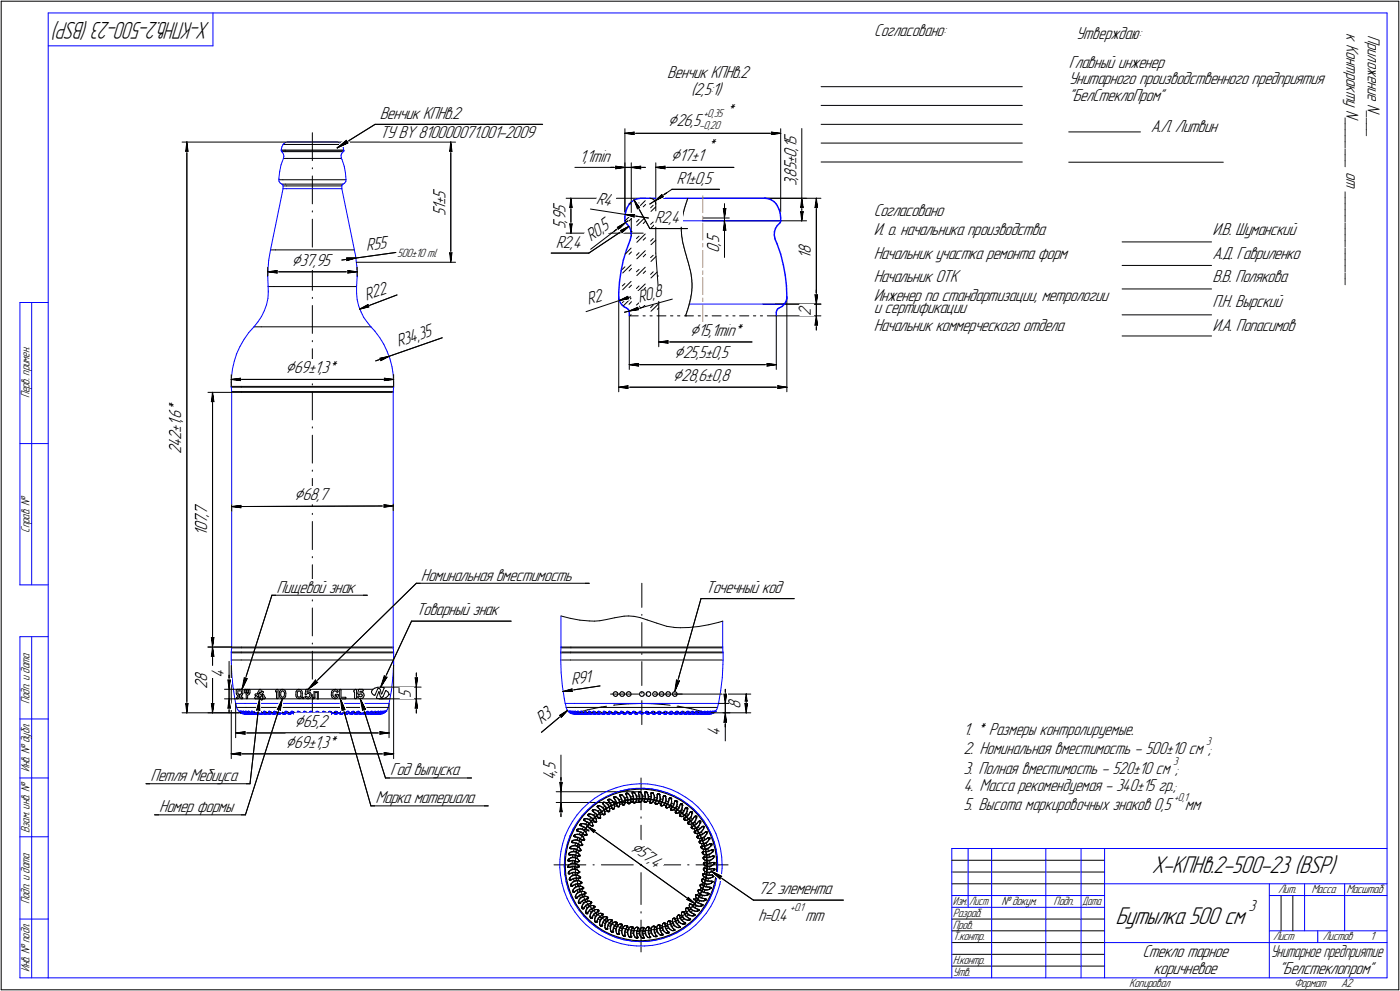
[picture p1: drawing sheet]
<svg xmlns="http://www.w3.org/2000/svg" width="595mm" height="421mm" viewBox="0 0 595 421" stroke-linecap="round" stroke-linejoin="round" font-family="sans-serif">
<defs><g id="words">
<g font-size="10.9">
<text x="489.6" y="371.1">Х-КПНв.2-500-23 (ВSP)</text>
<text x="474" y="392.7">Бутылка 500 см</text>
</g>
<text font-size="10.7" x="89.2" y="9.3" transform="rotate(180 89.2 9.3)">Х-КПНв.2-500-23 (ВSP)</text>
<g font-size="8.5">
<text x="283.9" y="53.6">Ç26,5</text>
<text x="285.2" y="68.5">Ç17±1</text>
<text x="123.9" y="112.9">Ç37</text>
<text x="293.2" y="142.7">Ç15,1min*</text>
<text x="286.6" y="152.3">Ç25,5±0,5</text>
<text x="121.3" y="158.6">Ç69±</text>
<text x="286" y="161.8">Ç28,6±0,8</text>
<text x="125" y="212.5">Ç68</text>
<text x="125.1" y="308.8">Ç65,2</text>
<text x="121.3" y="317.7">Ç69±1,3*</text>
<text x="267.7" y="360.9" transform="rotate(36 267.7 360.9)">Ç57,</text>
</g>
<g font-size="7.8">
<text x="371.6" y="15.2">Согласовано:</text>
<text x="457.4" y="16.8">Утверждаю:</text>
<text x="572.3" y="14" transform="rotate(90 572.3 14)">к</text>
<text x="581.3" y="14.7" transform="rotate(90 581.3 14.7)">П</text>
<text x="581.3" y="17.8" transform="rotate(90 581.3 17.8)">р</text>
<text x="572.3" y="18.5" transform="rotate(90 572.3 18.5)">К</text>
<text x="572.3" y="21.6" transform="rotate(90 572.3 21.6)">о</text>
<text x="581.3" y="20.4" transform="rotate(90 581.3 20.4)">и</text>
<text x="581.3" y="23" transform="rotate(90 581.3 23)">л</text>
<text x="454.2" y="28.8">Главный инженер</text>
<text x="572.3" y="24.2" transform="rotate(90 572.3 24.2)">н</text>
<text x="572.3" y="26.9" transform="rotate(90 572.3 26.9)">т</text>
<text x="581.3" y="25.7" transform="rotate(90 581.3 25.7)">о</text>
<text x="581.3" y="28.4" transform="rotate(90 581.3 28.4)">ж</text>
<text x="283.6" y="33.1">Венчик КПНв.2</text>
<text x="454.2" y="35.9">Унитарного производственного предприятия</text>
<text x="572.3" y="30.6" transform="rotate(90 572.3 30.6)">р</text>
<text x="572.3" y="33.3" transform="rotate(90 572.3 33.3)">а</text>
<text x="572.3" y="35.9" transform="rotate(90 572.3 35.9)">к</text>
<text x="581.3" y="31.7" transform="rotate(90 581.3 31.7)">е</text>
<text x="581.3" y="34.3" transform="rotate(90 581.3 34.3)">н</text>
<text x="293.7" y="40.2">(2,5:1)</text>
<text x="572.3" y="38.5" transform="rotate(90 572.3 38.5)">т</text>
<text x="581.3" y="36.9" transform="rotate(90 581.3 36.9)">и</text>
<text x="581.3" y="39.6" transform="rotate(90 581.3 39.6)">е</text>
<text x="454.2" y="43">&quot;БелСтеклоПром&quot;</text>
<text x="572.3" y="42.2" transform="rotate(90 572.3 42.2)">у</text>
<text x="572.3" y="46.9" transform="rotate(90 572.3 46.9)">N</text>
<text x="581.3" y="44.2" transform="rotate(90 581.3 44.2)">N</text>
<text x="581.3" y="47.2" transform="rotate(90 581.3 47.2)">_</text>
<text x="161.4" y="50.5">Венчик КПНв.2</text>
<text x="308.5" y="49.3">*</text>
<text x="572.3" y="50" transform="rotate(90 572.3 50)">_</text>
<text x="572.3" y="52.6" transform="rotate(90 572.3 52.6)">_</text>
<text x="581.3" y="50" transform="rotate(90 581.3 50)">_</text>
<text x="581.3" y="52.6" transform="rotate(90 581.3 52.6)">_</text>
<text x="161.4" y="58.6">ТУ BY 810000071.001-2009</text>
<text x="489.1" y="56">А.Л. Литвин</text>
<text x="572.3" y="55.2" transform="rotate(90 572.3 55.2)">_</text>
<text x="572.3" y="57.8" transform="rotate(90 572.3 57.8)">_</text>
<text x="581.3" y="55.2" transform="rotate(90 581.3 55.2)">_</text>
<text x="300.5" y="64.3">*</text>
<text x="338.5" y="64.1" transform="rotate(-90 338.5 64.1)">,</text>
<text x="338.5" y="63.1" transform="rotate(-90 338.5 63.1)">1</text>
<text x="338.5" y="61" transform="rotate(-90 338.5 61)">5</text>
<text x="572.3" y="60.5" transform="rotate(90 572.3 60.5)">_</text>
<text x="572.3" y="63.2" transform="rotate(90 572.3 63.2)">_</text>
<text x="572.3" y="65.8" transform="rotate(90 572.3 65.8)">_</text>
<text x="246.3" y="68.8">1,1min</text>
<text x="338.5" y="69.8" transform="rotate(-90 338.5 69.8)">±</text>
<text x="338.5" y="67.1" transform="rotate(-90 338.5 67.1)">0</text>
<text x="572.3" y="68.4" transform="rotate(90 572.3 68.4)">_</text>
<text x="338.5" y="76.5" transform="rotate(-90 338.5 76.5)">,</text>
<text x="338.5" y="75.4" transform="rotate(-90 338.5 75.4)">8</text>
<text x="338.5" y="72.4" transform="rotate(-90 338.5 72.4)">5</text>
<text x="572.3" y="73.1" transform="rotate(90 572.3 73.1)">о</text>
<text x="572.3" y="75.7" transform="rotate(90 572.3 75.7)">т</text>
<text x="287.5" y="78.1">R1±0,5</text>
<text x="338.5" y="79.2" transform="rotate(-90 338.5 79.2)">3</text>
<text x="572.3" y="81.4" transform="rotate(90 572.3 81.4)">_</text>
<text x="189.3" y="89.1" transform="rotate(-90 189.3 89.1)">1</text>
<text x="189.3" y="87.1" transform="rotate(-90 189.3 87.1)">±</text>
<text x="189.3" y="84.4" transform="rotate(-90 189.3 84.4)">5</text>
<text x="253.2" y="86.8" transform="rotate(9 253.2 86.8)">R4</text>
<text x="572.3" y="84.1" transform="rotate(90 572.3 84.1)">_</text>
<text x="572.3" y="86.7" transform="rotate(90 572.3 86.7)">_</text>
<text x="572.3" y="89.3" transform="rotate(90 572.3 89.3)">_</text>
<text x="189.3" y="91.7" transform="rotate(-90 189.3 91.7)">5</text>
<text x="240.3" y="94.6" transform="rotate(-90 240.3 94.6)">,</text>
<text x="240.3" y="93.6" transform="rotate(-90 240.3 93.6)">9</text>
<text x="240.3" y="90.5" transform="rotate(-90 240.3 90.5)">5</text>
<text x="278.2" y="94.8">R2,4</text>
<text x="371.3" y="91.9">Согласовано</text>
<text x="572.3" y="91.9" transform="rotate(90 572.3 91.9)">_</text>
<text x="572.3" y="94.7" transform="rotate(90 572.3 94.7)">_</text>
<text x="240.3" y="97.2" transform="rotate(-90 240.3 97.2)">5</text>
<text x="256.9" y="98.5" transform="rotate(-37 256.9 98.5)">5</text>
<text x="371.3" y="100">И. о. начальника производства</text>
<text x="515.4" y="100">И.В. Шуманский</text>
<text x="572.3" y="97.3" transform="rotate(90 572.3 97.3)">_</text>
<text x="572.3" y="99.9" transform="rotate(90 572.3 99.9)">_</text>
<text x="155.8" y="106.6" transform="rotate(-8 155.8 106.6)">R55</text>
<text x="236.2" y="105.2">R2,4</text>
<text x="251.2" y="102.8" transform="rotate(-37 251.2 102.8)">R0,</text>
<text x="305.6" y="107.4" transform="rotate(-90 305.6 107.4)">0</text>
<text x="305.6" y="104.3" transform="rotate(-90 305.6 104.3)">,</text>
<text x="305.6" y="103.3" transform="rotate(-90 305.6 103.3)">5</text>
<text x="572.3" y="102.5" transform="rotate(90 572.3 102.5)">_</text>
<text x="572.3" y="105.2" transform="rotate(90 572.3 105.2)">_</text>
<text x="572.3" y="107.9" transform="rotate(90 572.3 107.9)">_</text>
<text x="133.1" y="112.9">,</text>
<text x="134.2" y="112.9">95</text>
<text x="344.6" y="110.1" transform="rotate(-90 344.6 110.1)">1</text>
<text x="344.6" y="108.1" transform="rotate(-90 344.6 108.1)">8</text>
<text x="371.3" y="110">Начальник участка ремонта форм</text>
<text x="515.4" y="110">А.Д. Гавриленко</text>
<text x="572.3" y="110.5" transform="rotate(90 572.3 110.5)">_</text>
<text x="572.3" y="113.1" transform="rotate(90 572.3 113.1)">_</text>
<text x="371.3" y="120">Начальник ОТК</text>
<text x="515.4" y="120">В.В. Полякова</text>
<text x="572.3" y="115.8" transform="rotate(90 572.3 115.8)">_</text>
<text x="572.3" y="118.4" transform="rotate(90 572.3 118.4)">_</text>
<text x="155.8" y="127.7" transform="rotate(-21 155.8 127.7)">R22</text>
<text x="250.2" y="129.5" transform="rotate(-18 250.2 129.5)">R2</text>
<text x="271.6" y="128.5" transform="rotate(-15 271.6 128.5)">R0,</text>
<text x="278.5" y="126.7" transform="rotate(-15 278.5 126.7)">8</text>
<text x="371.3" y="127.9">Инженер по стандартизации, метрологии</text>
<text x="515.4" y="130.5">П.Н. Вырский</text>
<text x="344.6" y="134.1" transform="rotate(-90 344.6 134.1)">2</text>
<text x="371.3" y="132.9">и сертификации</text>
<text x="371.3" y="140.5">Начальник коммерческого отдела</text>
<text x="515.4" y="140.5">И.А. Попасимов</text>
<text x="169.3" y="147.6" transform="rotate(-21 169.3 147.6)">R34,</text>
<text x="178.6" y="144.4" transform="rotate(-21 178.6 144.4)">35</text>
<text x="133.6" y="158.6">1,3*</text>
<text x="77" y="179.2" transform="rotate(-90 77 179.2)">,</text>
<text x="77" y="178.1" transform="rotate(-90 77 178.1)">6</text>
<text x="77" y="175.1" transform="rotate(-90 77 175.1)">*</text>
<text x="77" y="183.8" transform="rotate(-90 77 183.8)">±</text>
<text x="77" y="181.2" transform="rotate(-90 77 181.2)">1</text>
<text x="77" y="189.9" transform="rotate(-90 77 189.9)">4</text>
<text x="77" y="186.9" transform="rotate(-90 77 186.9)">2</text>
<text x="77" y="193" transform="rotate(-90 77 193)">2</text>
<text x="134.6" y="212.4">,7</text>
<text x="88.1" y="219.6" transform="rotate(-90 88.1 219.6)">,</text>
<text x="88.1" y="218.6" transform="rotate(-90 88.1 218.6)">7</text>
<text x="88.1" y="227.8" transform="rotate(-90 88.1 227.8)">1</text>
<text x="88.1" y="225.7" transform="rotate(-90 88.1 225.7)">0</text>
<text x="88.1" y="222.7" transform="rotate(-90 88.1 222.7)">7</text>
<text x="117.5" y="251.9">Пищевой знак</text>
<text x="178.9" y="246.8">Номинальная вместимость</text>
<text x="299.9" y="251.8">Точечный код</text>
<text x="176.9" y="261.3">Товарный знак</text>
<text x="95.1" y="287.9" transform="rotate(-90 95.1 287.9)">4</text>
<text x="88.1" y="292.8" transform="rotate(-90 88.1 292.8)">2</text>
<text x="88.1" y="289.7" transform="rotate(-90 88.1 289.7)">8</text>
<text x="242.9" y="290.9" transform="rotate(-8 242.9 290.9)">R91</text>
<text x="174.7" y="296.6" transform="rotate(-90 174.7 296.6)">5</text>
<text x="314.8" y="301.2" transform="rotate(-90 314.8 301.2)">8</text>
<text x="230.1" y="308" transform="rotate(-40 230.1 308)">R3</text>
<text x="305.9" y="312.7" transform="rotate(-90 305.9 312.7)">4</text>
<text x="409.4" y="312.3">1. * Размеры контролируемые.</text>
<text x="409.4" y="320.5">2. Номинальная вместимость - 500±10 см ;</text>
<text x="165.9" y="329.4">Год выпуска</text>
<text x="236.1" y="328.3" transform="rotate(-90 236.1 328.3)">,</text>
<text x="236.1" y="327.2" transform="rotate(-90 236.1 327.2)">5</text>
<text x="409.4" y="328.8">3. Полная вместимость - 520±10 см ;</text>
<text x="64" y="332">Петля Мебиуса</text>
<text x="236.1" y="331.4" transform="rotate(-90 236.1 331.4)">4</text>
<text x="409.4" y="335.9">4. Масса рекомендуемая - 340±15 гр.;</text>
<text x="159.6" y="341.3">Марка материала</text>
<text x="67.6" y="345.2">Номер формы</text>
<text x="409.4" y="344.2">5. Высота маркировочных знаков 0,5</text>
<text x="503.6" y="344.2">мм</text>
<text x="276.1" y="366.9" transform="rotate(36 276.1 366.9)">4</text>
<text x="322.2" y="379.8">72 элемента</text>
<text x="322.2" y="391.2">h=0.4</text>
<text x="342.2" y="391.2">mm</text>
<text x="485.6" y="406.7">Стекло тарное</text>
<text x="490.3" y="413.7">коричневое</text>
<text x="543.7" y="413.7">&quot;Белстеклопром&quot;</text>
</g>
<text font-size="7.6" x="540.1" y="406.7">Унитарное предприятие</text>
<text font-size="7.3" x="530.7" y="387.3">3</text>
<g font-size="5.4">
<text x="168.7" y="109.1">500±10 ml</text>
<text x="12.5" y="169.2" transform="rotate(-90 12.5 169.2)">Перв. примен.</text>
<text x="12.5" y="226.3" transform="rotate(-90 12.5 226.3)">Справ. №</text>
<text x="12.5" y="299.1" transform="rotate(-90 12.5 299.1)">Подп. и дата</text>
<text x="12.5" y="328.2" transform="rotate(-90 12.5 328.2)">Инв. № дубл.</text>
<text x="12.5" y="353.9" transform="rotate(-90 12.5 353.9)">Взам. инв. №</text>
<text x="543.3" y="379.5">Лит.</text>
<text x="557.4" y="379.5">Масса</text>
<text x="572.3" y="379.5">Масштаб</text>
<text x="12.5" y="384.1" transform="rotate(-90 12.5 384.1)">Подп. и дата</text>
<text x="405" y="389.6">Разраб.</text>
<text x="425.6" y="384.5">№ докум.</text>
<text x="447.8" y="384.5">Подп.</text>
<text x="405" y="394.5">Пров.</text>
<text x="405" y="399.5">Т.контр.</text>
<text x="541.1" y="399.5">Лист</text>
<text x="562.3" y="399.5">Листов</text>
<text x="582.4" y="399.5">1</text>
<text x="12.5" y="413.2" transform="rotate(-90 12.5 413.2)">Инв. № подл.</text>
<text x="405" y="409.5">Н.контр.</text>
<text x="405" y="414.5">Утв.</text>
<text x="480" y="419.5">Копировал</text>
<text x="550" y="419.5">Формат</text>
<text x="570" y="419.5">A2</text>
</g>
<g font-size="5.3">
<text x="405" y="384.5">Изм.</text>
<text x="412" y="384.5">Лист</text>
<text x="460" y="384.5">Дата</text>
</g>
<g font-size="5.1">
<text x="299" y="49.7">+0,35</text>
<text x="297.2" y="54.8">-0,20</text>
<text x="512.7" y="316.7">3</text>
<text x="498.6" y="325">3</text>
<text x="499" y="340.3">+0,1</text>
<text x="335.9" y="387.3">+0.1</text>
</g>
</g></defs>
<g fill="none" stroke="#000" stroke-width=".43">
<path d="M265.6 54.7v35.4zM265.6 56.6l4-.5zM265.6 56.6l4 .5zM265.6 56.6h66.2zM269.2 56.6l.4 .5zM269.6 56.1l-.4 .5zM327.8 57.1l4-.5zM327.8 56.1l.5 .5zM327.8 56.1l4 .5zM328.3 56.6l-.5 .5zM331.8 54.7v35.4zM340.8 54.6v29.6z"/>
<path d="M244.3 71.1h21.3zM259.6 71.1h6zM261.6 70.6l4 .5zM261.6 70.6l.4 .5zM261.6 71.7l4-.6zM262 71.1l-.4 .6zM265.6 71.1h2.7zM265.6 69.2v20.9zM268.3 69.2v30.4zM268.3 71.1l4.1 .6zM268.3 71.1l4.1-.5zM268.3 71.1h6z"/>
<path d="M271.9 71.1l.5 .6zM272.4 70.6l-.5 .5zM278.7 69.2v17.5zM278.7 71.1l4-.5zM278.7 71.1l4 .6zM278.7 71.1h33.2zM282.3 71.1l.4 .6zM282.7 70.6l-.4 .5zM240.6 84.2h33.7zM240.6 99.1h32.8zM242.1 88.2l.6-.4zM242.1 95.1l.6 4z"/>
<path d="M242.1 95.1l.6 .4zM242.7 84.2l.5 4zM242.7 87.8l.5 .4zM242.7 84.2l-.6 4zM242.7 95.5l.5-.4zM242.7 84.2v14.9zM243.2 95.1l-.5 4zM251 88.8l14.7 2.3zM261.1 98.2l4.8-3.6zM262.4 96.6l3.5-2zM262.4 96.6l.6 .2zM263 96.8v.7z"/>
<path d="M263 97.5l2.9-2.9zM263.7 98l.6 .2zM263.7 98l3.6-1.8zM264.3 98.9l3-2.7zM264.3 98.2v.7zM265.7 91.1l4 .1zM265.7 91.1l3.9 1.1zM265.7 91.1l9.9 1.5zM265.9 94.6l1-.8zM269.2 91.6l.5-.4zM269.2 91.6l.4 .6zM269.5 85l2.4 3.2z"/>
<path d="M269.5 85l1.4 3.7zM269.5 85l6.7 12.1zM271.2 88.1l.7 .1zM271.2 88.1l-.3 .6zM276.2 86.7l2.1-1.4zM276.2 97.1h16zM278.3 85.3l3.6-1.7zM278.3 85.3l3-2.7zM278.3 85.3l5-3.3zM278.3 85.3l7.3-4.9zM281.3 83.3l.6 .3zM281.3 82.6v.7z"/>
<path d="M285.6 80.4h20.2zM298.7 93.8h44.1zM298.7 84.2h44.1zM298.7 92.6h11.3zM298.7 93.8h11.3zM307.4 88.6l.5 .4zM307.4 88.6l.5 4zM307.4 97.9l.5-.4zM307.9 89l.6-.4zM307.9 86.6v6zM307.9 93.8l-.5 4.1zM307.9 97.5l.6 .4z"/>
<path d="M307.9 93.8l.6 4.1zM307.9 93.8v6zM307.9 92.6v1.2zM307.9 93.8v15.6zM308.5 88.6l-.6 4zM325 84.2h23.9zM340.3 89.8l.5 4zM340.3 89.8l.5 .5zM340.3 88.2l.5-.4zM340.8 90.3l.6-.5zM340.8 84.2l.6 4zM340.8 87.8l.6 .4z"/>
<path d="M340.8 84.2l-.5 4zM340.8 84.2v9.6zM341.4 89.8l-.6 4zM346.4 88.2l.6-.4zM347 84.2l.5 4zM347 87.8l.5 .4zM347 84.2l-.6 4zM347 84.2v45zM234.3 107.5h16zM250.3 107.5l17-11.3zM251 105.9l14.9-11.3zM249.1 132.4l14.1-4.7z"/>
<path d="M263 126.2v40.3zM263.2 127.7l3.7-1.8zM263.2 127.7l4-.8zM263.2 127.7l4.8-1.5zM265.4 132.7l2-.5zM266.6 126.6l.6 .3zM266.9 125.9l-.3 .7zM267.4 132.2l4-.6zM267.4 132.2l3.7-1.6zM267.4 132.2l5.8-1.6zM267.4 132.2l18.3-5.1zM267.5 134.2v22.8z"/>
<path d="M267.5 134.2h3.8zM270.8 131.1l.6 .5zM271.1 130.6l-.3 .5zM273.3 134.2h.9zM276.3 134.2h.9zM279.2 134.2h3.8zM280 134.2v13.1zM285 134.2h1zM288 134.2h1zM290.9 134.2h3.8zM296.8 134.2h.9zM299.7 134.2h1z"/>
<path d="M302.7 134.2h3.8zM308.5 134.2h1zM311.5 134.2h.9zM314.4 134.2h3.9zM320.2 134.2h1zM323.2 134.2h.9zM324.2 129.2h24.7zM326.1 134.2h3.8zM329.7 129.2h19.2zM329.9 134.2v22.8zM329.9 134.2h19zM334.4 126.2v40.3z"/>
<path d="M346.4 125.2l.6 4zM346.4 125.2l.6 .4zM346.4 138.2l.6-.4zM347 125.6l.5-.4zM347 134.2l-.6 4zM347 137.8l.5 .4zM347 134.2l.5 4zM347 134.2v6zM347 123.2v6zM347 129.2v5zM347.5 125.2l-.5 4zM267.5 154.9l3.9-.5z"/>
<path d="M267.5 154.9l3.9 .6zM267.5 154.9h62.4zM271.1 154.9l.3 .6zM271.4 154.4l-.3 .5zM280 145.3l4-.5zM280 145.3l4 .5zM280 145.3h39.6zM283.5 145.3l.5 .5zM284 144.8l-.5 .5zM326 155.5l3.9-.6zM326 154.4l.4 .5zM326 154.4l3.9 .5z"/>
<path d="M326.4 154.9l-.4 .6zM263 164.5l4-.6zM263 164.5l4 .5zM263 164.5h71.4zM266.5 164.5l.5 .5zM267 163.9l-.5 .6zM330.5 165l3.9-.5zM330.5 163.9l.4 .6zM330.5 163.9l3.9 .6zM330.9 164.5l-.4 .5z"/>
</g>
<g fill="#fff" stroke="#fff" stroke-width=".43">
<path d="M283.8 144.3h.7zM283.1 144.4h1.4zM282.4 144.4h2.1zM281.8 144.5h2.7zM281.6 144.6h2.9zM281.4 144.7h3.1zM281.2 144.8h3.3zM281 144.9h3.5zM280.8 144.9h3.7zM280.6 145h3.9zM280.4 145.1h4.1zM280.2 145.2h4.3zM280 145.3h4.5zM280.2 145.4h4.3zM280.4 145.5h4.1zM280.6 145.5h3.9zM280.8 145.6h3.7zM281 145.7h3.5zM281.2 145.8h3.3zM281.4 145.9h3.1zM281.6 146h2.9zM281.8 146h2.7zM282.4 146.1h2.1zM283.1 146.2h1.4zM283.8 146.3h.7z"/>
<path d="M271.3 154h.6zM270.6 154.1h1.3zM269.9 154.2h2zM269.2 154.3h2.7zM269.1 154.3h2.8zM268.8 154.4h3.1zM268.6 154.5h3.3zM268.4 154.6h3.5zM268.1 154.7h3.8zM268 154.8h3.9zM267.7 154.9h4.2zM267.5 154.9h4.4zM267.7 155h4.2zM267.9 155.1h4zM268.1 155.2h3.8zM268.3 155.3h3.6zM268.5 155.4h3.4zM268.6 155.4h3.3zM268.9 155.5h3zM269.1 155.6h2.8zM269.2 155.7h2.7zM269.9 155.8h2zM270.6 155.9h1.3zM271.3 156h.6z"/>
<path d="M325.5 154h.6zM325.5 154.1h1.3zM325.5 154.2h2zM325.5 154.3h2.7zM325.5 154.3h2.9zM325.5 154.4h3.2zM325.5 154.5h3.3zM325.5 154.6h3.6zM325.5 154.7h3.9zM325.5 154.8h4zM325.5 154.9h4.3zM325.5 154.9h4.4zM325.5 155h4.3zM325.5 155.1h4.1zM325.5 155.2h3.9zM325.5 155.3h3.7zM325.5 155.4h3.5zM325.5 155.4h3.3zM325.5 155.5h3.1zM325.5 155.6h2.9zM325.5 155.7h2.7zM325.5 155.8h2zM325.5 155.9h1.3zM325.5 156h.6z"/>
<path d="M266.8 163.5h.7zM266.1 163.6h1.4zM265.4 163.7h2.1zM264.8 163.7h2.7zM264.6 163.8h2.9zM264.4 163.9h3.1zM264.2 164h3.3zM264 164.1h3.5zM263.8 164.2h3.7zM263.6 164.3h3.9zM263.4 164.3h4.1zM263.2 164.4h4.3zM263 164.5h4.5zM263.2 164.6h4.3zM263.5 164.7h4zM263.7 164.8h3.8zM263.9 164.8h3.6zM264.2 164.9h3.3zM264.3 165h3.2zM264.6 165.1h2.9zM264.8 165.2h2.7zM265.4 165.3h2.1zM266.1 165.4h1.4zM266.8 165.4h.7z"/>
<path d="M329.9 163.5h.7zM329.9 163.6h1.4zM329.9 163.7h2.1zM329.9 163.7h2.8zM329.9 163.8h3zM329.9 163.9h3.2zM329.9 164h3.3zM329.9 164.1h3.6zM329.9 164.2h3.8zM329.9 164.3h3.9zM329.9 164.3h4.2zM329.9 164.4h4.4zM329.9 164.5h4.5zM329.9 164.6h4.4zM329.9 164.7h4.1zM329.9 164.8h3.9zM329.9 164.8h3.7zM329.9 164.9h3.4zM329.9 165h3.3zM329.9 165.1h3zM329.9 165.2h2.8zM329.9 165.3h2.1zM329.9 165.4h1.4zM329.9 165.4h.7z"/>
<path d="M339.7 89.3h2.2zM339.8 89.4h2.1zM339.8 89.5h2.1zM339.8 89.6h2.1zM339.8 89.7h2.1zM339.8 89.7h2.1zM339.8 89.8h2.1zM339.9 89.9h2zM339.9 90h1.9zM339.9 90.1h1.9zM339.9 90.2h1.9zM339.9 90.3h1.9zM339.9 90.3h1.9zM339.9 90.4h1.9zM339.9 90.5h1.9zM339.9 90.6h1.9zM339.9 90.7h1.8zM339.9 90.8h1.8zM339.9 90.8h1.8zM339.9 90.9h1.8zM340 91h1.7zM340 91.1h1.7zM340 91.2h1.7zM340 91.3h1.7zM340 91.4h1.6zM340 91.4h1.6zM340.1 91.5h1.5zM340.1 91.6h1.5zM340.1 91.7h1.5zM340.1 91.8h1.5zM340.1 91.9h1.5zM340.1 91.9h1.5zM340.1 92h1.4zM340.2 92.1h1.3zM340.2 92.2h1.3zM340.3 92.3h1.2zM340.3 92.4h1.2zM340.3 92.5h1.1zM340.4 92.5h1zM340.4 92.6h.9zM340.4 92.7h.9zM340.4 92.8h.9zM340.4 92.9h.8zM340.5 93h.7zM340.5 93h.6zM340.5 93.1h.6zM340.6 93.2h.4zM340.6 93.3h.4zM340.7 93.4h.3zM340.7 93.5h.3zM340.7 93.6h.3z"/>
<path d="M340.7 84.5h.3zM340.7 84.6h.3zM340.7 84.7h.3zM340.6 84.8h.4zM340.6 84.8h.4zM340.5 84.9h.6zM340.5 85h.6zM340.5 85.1h.7zM340.4 85.2h.8zM340.4 85.3h.9zM340.4 85.3h.9zM340.4 85.4h.9zM340.4 85.5h1zM340.3 85.6h1.1zM340.3 85.7h1.2zM340.3 85.8h1.2zM340.2 85.9h1.3zM340.2 85.9h1.3zM340.1 86h1.4zM340.1 86.1h1.5zM340.1 86.2h1.5zM340.1 86.3h1.5zM340.1 86.4h1.5zM340.1 86.4h1.5zM340.1 86.5h1.5zM340 86.6h1.6zM340 86.7h1.6zM340 86.8h1.7zM340 86.9h1.7zM340 87h1.7zM340 87h1.7zM339.9 87.1h1.8zM339.9 87.2h1.8zM339.9 87.3h1.8zM339.9 87.4h1.8zM339.9 87.5h1.9zM339.9 87.5h1.9zM339.9 87.6h1.9zM339.9 87.7h1.9zM339.9 87.8h1.9zM339.9 87.9h1.9zM339.9 88h1.9zM339.9 88.1h1.9zM339.9 88.1h2zM339.8 88.2h2.1zM339.8 88.3h2.1zM339.8 88.4h2.1zM339.8 88.5h2.1zM339.8 88.6h2.1zM339.8 88.6h2.1z"/>
<path d="M269.4 55.6h.7zM268.7 55.7h1.4zM268.1 55.8h2zM267.4 55.9h2.7zM267.2 56h2.9zM267 56h3.1zM266.8 56.1h3.3zM266.6 56.2h3.5zM266.4 56.3h3.7zM266.2 56.4h3.9zM266 56.5h4.1zM265.9 56.6h4.2zM265.6 56.6h4.5zM265.9 56.7h4.2zM266 56.8h4.1zM266.2 56.9h3.9zM266.4 57h3.7zM266.6 57.1h3.5zM266.8 57.1h3.3zM267 57.2h3.1zM267.2 57.3h2.9zM267.4 57.4h2.7zM268.1 57.5h2zM268.7 57.6h1.4zM269.4 57.7h.7z"/>
<path d="M327.3 55.6h.7zM327.3 55.7h1.4zM327.3 55.8h2.1zM327.3 55.9h2.7zM327.3 56h3zM327.3 56h3.2zM327.3 56.1h3.3zM327.3 56.2h3.6zM327.3 56.3h3.7zM327.3 56.4h3.9zM327.3 56.5h4.2zM327.3 56.6h4.3zM327.3 56.6h4.5zM327.3 56.7h4.3zM327.3 56.8h4.2zM327.3 56.9h3.9zM327.3 57h3.7zM327.3 57.1h3.6zM327.3 57.1h3.3zM327.3 57.2h3.2zM327.3 57.3h3zM327.3 57.4h2.7zM327.3 57.5h2.1zM327.3 57.6h1.4zM327.3 57.7h.7z"/>
<path d="M281.3 82h.3zM281.2 82.1h.4zM281.1 82.2h.6zM281 82.3h.8zM280.9 82.4h.9zM280.8 82.5h1.1zM280.8 82.5h1.1zM280.7 82.6h1.2zM280.6 82.7h1.4zM280.4 82.8h1.6zM280.3 82.9h1.8zM280.2 83h2zM280.2 83.1h2zM280.1 83.1h2.2zM280 83.2h2.4zM279.9 83.3h2.5zM279.8 83.4h2.6zM279.7 83.5h2.8zM279.7 83.6h2.8zM279.6 83.7h3zM279.4 83.7h3.2zM279.4 83.8h3zM279.3 83.9h3zM279.2 84h2.9zM279.2 84.1h2.7zM279.1 84.2h2.7zM279.1 84.2h2.5zM279.1 84.3h2.3zM279 84.4h2.3zM278.9 84.5h2.2zM278.9 84.6h2zM278.8 84.7h2zM278.7 84.8h1.9zM278.7 84.8h1.7zM278.6 84.9h1.6zM278.6 85h1.2zM278.6 85.1h.9zM278.5 85.2h.6zM278.4 85.3h.3z"/>
<path d="M282.7 70.1h.5zM282.2 70.2h1zM281.6 70.3h1.6zM281.1 70.4h2.1zM280.5 70.4h2.7zM280.3 70.5h2.9zM280.1 70.6h3.1zM279.9 70.7h3.3zM279.7 70.8h3.5zM279.4 70.9h3.8zM279.2 71h4zM279 71h4.2zM278.7 71.1h4.5zM279 71.2h4.2zM279.1 71.3h4.1zM279.3 71.4h3.9zM279.6 71.5h3.6zM279.7 71.5h3.5zM279.9 71.6h3.3zM280.2 71.7h3zM280.3 71.8h2.9zM280.5 71.9h2.7zM281.2 72h2zM281.9 72.1h1.3zM282.5 72.1h.7z"/>
<path d="M346.9 84.5h.2zM346.9 84.6h.2zM346.8 84.7h.3zM346.8 84.8h.4zM346.7 84.8h.5zM346.7 84.9h.6zM346.7 85h.6zM346.6 85.1h.7zM346.6 85.2h.8zM346.5 85.3h.9zM346.5 85.3h.9zM346.5 85.4h1zM346.5 85.5h1zM346.5 85.6h1.1zM346.4 85.7h1.2zM346.4 85.8h1.2zM346.3 85.9h1.3zM346.3 85.9h1.3zM346.2 86h1.4zM346.2 86.1h1.5zM346.2 86.2h1.5zM346.2 86.3h1.5zM346.2 86.4h1.5zM346.2 86.4h1.5zM346.2 86.5h1.5zM346.2 86.6h1.6zM346.1 86.7h1.7zM346.1 86.8h1.7zM346.1 86.9h1.7zM346.1 87h1.7zM346.1 87h1.7zM346.1 87.1h1.8zM346.1 87.2h1.8zM346.1 87.3h1.8zM346 87.4h1.9zM346 87.5h1.9zM346 87.5h1.9zM346 87.6h1.9zM346 87.7h2zM346 87.8h2zM346 87.9h2zM346 88h2zM345.9 88.1h2.1zM345.9 88.1h2.1zM345.9 88.2h2.2zM345.9 88.3h2.2zM345.9 88.4h2.2zM345.9 88.5h2.2zM345.9 88.6h2.2zM345.9 88.6h2.2z"/>
<path d="M345.9 124.7h2.2zM345.9 124.8h2.2zM345.9 124.9h2.2zM345.9 125h2.2zM345.9 125.1h2.2zM345.9 125.1h2.2zM345.9 125.2h2.2zM345.9 125.3h2.1zM345.9 125.4h2.1zM346 125.5h2zM346 125.6h2zM346 125.6h2zM346 125.7h2zM346 125.8h1.9zM346 125.9h1.9zM346 126h1.9zM346 126.1h1.9zM346.1 126.2h1.8zM346.1 126.2h1.8zM346.1 126.3h1.8zM346.1 126.4h1.7zM346.1 126.5h1.7zM346.1 126.6h1.7zM346.1 126.7h1.7zM346.1 126.7h1.7zM346.2 126.8h1.6zM346.2 126.9h1.5zM346.2 127h1.5zM346.2 127.1h1.5zM346.2 127.2h1.5zM346.2 127.3h1.5zM346.2 127.3h1.5zM346.2 127.4h1.4zM346.3 127.5h1.3zM346.3 127.6h1.3zM346.4 127.7h1.2zM346.4 127.8h1.2zM346.5 127.8h1.1zM346.5 127.9h1zM346.5 128h1zM346.5 128.1h.9zM346.5 128.2h.9zM346.6 128.3h.8zM346.6 128.4h.7zM346.7 128.4h.6zM346.7 128.5h.6zM346.7 128.6h.5zM346.8 128.7h.4zM346.8 128.8h.3zM346.9 128.9h.2zM346.9 128.9h.2z"/>
<path d="M346.9 134.5h.2zM346.9 134.5h.2zM346.8 134.6h.3zM346.8 134.7h.4zM346.7 134.8h.5zM346.7 134.9h.6zM346.7 135h.6zM346.6 135h.7zM346.6 135.1h.8zM346.5 135.2h.9zM346.5 135.3h.9zM346.5 135.4h1zM346.5 135.5h1zM346.5 135.6h1.1zM346.4 135.6h1.2zM346.4 135.7h1.2zM346.3 135.8h1.3zM346.3 135.9h1.3zM346.2 136h1.4zM346.2 136.1h1.5zM346.2 136.1h1.5zM346.2 136.2h1.5zM346.2 136.3h1.5zM346.2 136.4h1.5zM346.2 136.5h1.5zM346.2 136.6h1.6zM346.1 136.7h1.7zM346.1 136.7h1.7zM346.1 136.8h1.7zM346.1 136.9h1.7zM346.1 137h1.7zM346.1 137.1h1.8zM346.1 137.2h1.8zM346.1 137.2h1.8zM346 137.3h1.9zM346 137.4h1.9zM346 137.5h1.9zM346 137.6h1.9zM346 137.7h2zM346 137.8h2zM346 137.8h2zM346 137.9h2zM345.9 138h2.1zM345.9 138.1h2.1zM345.9 138.2h2.2zM345.9 138.3h2.2zM345.9 138.3h2.2zM345.9 138.4h2.2zM345.9 138.5h2.2zM345.9 138.6h2.2z"/>
<path d="M345.9 124.7h2.2zM345.9 124.8h2.2zM345.9 124.9h2.2zM345.9 125h2.2zM345.9 125.1h2.2zM345.9 125.1h2.2zM345.9 125.2h2.2zM345.9 125.3h2.1zM345.9 125.4h2.1zM346 125.5h2zM346 125.6h2zM346 125.6h2zM346 125.7h2zM346 125.8h1.9zM346 125.9h1.9zM346 126h1.9zM346 126.1h1.9zM346.1 126.2h1.8zM346.1 126.2h1.8zM346.1 126.3h1.8zM346.1 126.4h1.7zM346.1 126.5h1.7zM346.1 126.6h1.7zM346.1 126.7h1.7zM346.1 126.7h1.7zM346.2 126.8h1.6zM346.2 126.9h1.5zM346.2 127h1.5zM346.2 127.1h1.5zM346.2 127.2h1.5zM346.2 127.3h1.5zM346.2 127.3h1.5zM346.2 127.4h1.4zM346.3 127.5h1.3zM346.3 127.6h1.3zM346.4 127.7h1.2zM346.4 127.8h1.2zM346.5 127.8h1.1zM346.5 127.9h1zM346.5 128h1zM346.5 128.1h.9zM346.5 128.2h.9zM346.6 128.3h.8zM346.6 128.4h.7zM346.7 128.4h.6zM346.7 128.5h.6zM346.7 128.6h.5zM346.8 128.7h.4zM346.8 128.8h.3zM346.9 128.9h.2zM346.9 128.9h.2z"/>
<path d="M272.4 70.1h.5zM271.8 70.2h1.1zM271.3 70.3h1.6zM270.7 70.4h2.2zM270.1 70.4h2.8zM269.9 70.5h3zM269.7 70.6h3.2zM269.5 70.7h3.4zM269.2 70.8h3.7zM269 70.9h3.9zM268.8 71h4.1zM268.6 71h4.3zM268.3 71.1h4.6zM268.6 71.2h4.3zM268.7 71.3h4.2zM268.9 71.4h4zM269.2 71.5h3.7zM269.3 71.5h3.6zM269.5 71.6h3.4zM269.7 71.7h3.2zM269.9 71.8h3zM270.1 71.9h2.8zM270.8 72h2.1zM271.5 72.1h1.4zM272.2 72.1h.7z"/>
<path d="M261.1 70.1h.6zM261.1 70.2h1.1zM261.1 70.3h1.7zM261.1 70.4h2.2zM261.1 70.4h2.7zM261.1 70.5h3zM261.1 70.6h3.2zM261.1 70.7h3.4zM261.1 70.8h3.7zM261.1 70.9h3.9zM261.1 71h4.1zM261.1 71h4.3zM261.1 71.1h4.5zM261.1 71.2h4.3zM261.1 71.3h4.2zM261.1 71.4h3.9zM261.1 71.5h3.7zM261.1 71.5h3.6zM261.1 71.6h3.3zM261.1 71.7h3.1zM261.1 71.8h3zM261.1 71.9h2.7zM261.1 72h2zM261.1 72.1h1.4zM261.1 72.1h.7z"/>
<path d="M269.6 85.3h.2zM269.6 85.3h.3zM269.6 85.4h.5zM269.6 85.5h.6zM269.6 85.6h.7zM269.6 85.7h.7zM269.6 85.8h.8zM269.6 85.9h1zM269.6 85.9h1.1zM269.7 86h1.1zM269.7 86.1h1.1zM269.7 86.2h1.2zM269.7 86.3h1.3zM269.7 86.4h1.4zM269.7 86.4h1.5zM269.7 86.5h1.6zM269.7 86.6h1.6zM269.7 86.7h1.7zM269.7 86.8h1.7zM269.7 86.9h1.8zM269.7 87h1.8zM269.7 87h1.9zM269.8 87.1h1.9zM269.8 87.2h2zM269.8 87.3h2zM269.9 87.4h2zM269.9 87.5h2zM270 87.5h2zM270 87.6h2.1zM270 87.7h2.1zM270.1 87.8h2.1zM270.1 87.9h2.2zM270.2 88h2.2zM270.2 88.1h2.2zM270.2 88.1h2.3zM270.3 88.2h2.2zM270.3 88.3h2.3zM270.3 88.4h2.3zM270.3 88.5h2.2zM270.3 88.6h2zM270.4 88.6h1.7zM270.4 88.7h1.5zM270.5 88.8h1.3zM270.5 88.9h1.1zM270.5 89h1zM270.6 89.1h.8zM270.6 89.2h.6zM270.7 89.2h.3z"/>
<path d="M267.3 90.7h3zM267 90.8h3.3zM266.6 90.8h3.7zM266.4 90.9h3.9zM266 91h4.3zM265.7 91.1h4.6zM265.9 91.2h4.4zM266 91.3h4.3zM266.2 91.4h4.1zM266.4 91.4h3.9zM266.5 91.5h3.8zM266.6 91.6h3.7zM266.8 91.7h3.5zM267 91.8h3.2zM267.1 91.9h3.1zM267.3 91.9h2.9zM267.4 92h2.8zM267.7 92.1h2.5zM268 92.2h2.2zM268.2 92.3h2zM268.5 92.4h1.6zM268.7 92.5h1.4zM269 92.5h1.1zM269.2 92.6h.9zM269.5 92.7h.6zM269.7 92.8h.4z"/>
<path d="M265.6 94.7h.3zM265.3 94.7h.5zM264.9 94.8h.9zM264.7 94.9h1zM264.3 95h1.3zM264 95.1h1.6zM263.9 95.2h1.6zM263.7 95.2h1.8zM263.6 95.3h1.8zM263.4 95.4h1.9zM263.3 95.5h2zM263.1 95.6h2.2zM263 95.7h2.3zM262.8 95.8h2.4zM262.7 95.8h2.4zM262.6 95.9h2.5zM262.4 96h2.6zM262.2 96.1h2.8zM262.1 96.2h2.8zM262 96.3h2.8zM261.8 96.4h3zM261.6 96.4h3.2zM261.7 96.5h3zM261.8 96.6h2.8zM261.9 96.7h2.6zM261.9 96.8h2.5zM262 96.9h2.3zM262 96.9h2.2zM262.1 97h2.1zM262.1 97.1h2zM262.2 97.2h1.8zM262.3 97.3h1.6zM262.3 97.4h1.5zM262.4 97.5h1.3zM262.5 97.5h1.2zM262.6 97.6h1zM262.6 97.7h.9zM262.6 97.8h.8zM262.7 97.9h.6zM262.8 98h.4zM262.9 98h.2z"/>
<path d="M267 96.3h.3zM266.6 96.4h.6zM266.2 96.4h1zM265.9 96.5h1.2zM265.4 96.6h1.6zM265.3 96.7h1.7zM265.1 96.8h1.9zM264.9 96.9h2zM264.8 96.9h2.1zM264.6 97h2.2zM264.4 97.1h2.4zM264.2 97.2h2.5zM264.1 97.3h2.5zM263.9 97.4h2.7zM263.7 97.5h2.8zM263.6 97.5h2.8zM263.4 97.6h3zM263.2 97.7h3.2zM263 97.8h3.3zM263.1 97.9h3.1zM263.1 98h3zM263.1 98h2.9zM263.2 98.1h2.7zM263.3 98.2h2.6zM263.3 98.3h2.4zM263.4 98.4h2.2zM263.5 98.5h2zM263.5 98.6h1.9zM263.6 98.6h1.7zM263.6 98.7h1.6zM263.7 98.8h1.4zM263.7 98.9h1.3zM263.8 99h1.1zM263.8 99.1h1zM263.9 99.1h.8zM264 99.2h.6zM264 99.3h.5zM264.1 99.4h.3z"/>
<path d="M267 125.3h.2zM266.8 125.4h.4zM266.6 125.5h.6zM266.4 125.6h.9zM266.3 125.6h1zM266.1 125.7h1.2zM265.9 125.8h1.5zM265.8 125.9h1.6zM265.6 126h1.8zM265.4 126.1h2.1zM265.3 126.2h2.2zM265.1 126.2h2.4zM264.9 126.3h2.6zM264.7 126.4h2.8zM264.6 126.5h2.9zM264.5 126.6h3zM264.4 126.7h3.2zM264.3 126.7h3.3zM264.2 126.8h3.4zM264.2 126.9h3.5zM264.1 127h3.6zM263.9 127.1h3.8zM263.8 127.2h4zM263.7 127.3h4.1zM263.7 127.3h4.1zM263.6 127.4h3.8zM263.5 127.5h3.5zM263.4 127.6h3.1zM263.2 127.7h2.9zM264.2 127.8h1.5z"/>
<path d="M271.3 130h.2zM271.1 130h.4zM270.9 130.1h.6zM270.7 130.2h.8zM270.5 130.3h1.1zM270.3 130.4h1.3zM270.1 130.5h1.5zM269.9 130.6h1.7zM269.7 130.6h2zM269.5 130.7h2.2zM269.3 130.8h2.4zM269.2 130.9h2.5zM268.9 131h2.8zM268.8 131.1h3zM268.7 131.1h3.1zM268.6 131.2h3.2zM268.5 131.3h3.4zM268.4 131.4h3.5zM268.3 131.5h3.6zM268.1 131.6h3.8zM268.1 131.7h3.8zM268 131.7h3.9zM267.9 131.8h4.1zM267.7 131.9h4.3zM267.6 132h4.4zM267.5 132.1h4zM267.4 132.2h3.6zM268.1 132.2h2.3zM268.7 132.3h1.2z"/>
<path d="M306.8 88.1h2.2zM306.9 88.1h2.1zM306.9 88.2h2.1zM306.9 88.3h2.1zM306.9 88.4h2.1zM306.9 88.5h2.1zM306.9 88.6h2.1zM307 88.6h2zM307 88.7h2zM307 88.8h1.9zM307 88.9h1.9zM307 89h1.9zM307 89.1h1.9zM307 89.2h1.9zM307.1 89.2h1.8zM307.1 89.3h1.8zM307.1 89.4h1.8zM307.1 89.5h1.8zM307.1 89.6h1.8zM307.1 89.7h1.8zM307.2 89.7h1.7zM307.2 89.8h1.7zM307.2 89.9h1.7zM307.2 90h1.7zM307.2 90.1h1.7zM307.2 90.2h1.6zM307.2 90.3h1.6zM307.3 90.3h1.5zM307.3 90.4h1.5zM307.3 90.5h1.5zM307.3 90.6h1.5zM307.3 90.7h1.5zM307.3 90.8h1.5zM307.3 90.8h1.4zM307.3 90.9h1.4zM307.3 91h1.4zM307.4 91.1h1.2zM307.4 91.2h1.2zM307.4 91.3h1.1zM307.5 91.4h1zM307.5 91.4h.9zM307.6 91.5h.8zM307.6 91.6h.8zM307.6 91.7h.8zM307.7 91.8h.7zM307.7 91.9h.6zM307.7 91.9h.6zM307.8 92h.4zM307.8 92.1h.4zM307.8 92.2h.4zM307.8 92.3h.3zM307.8 92.4h.3z"/>
<path d="M307.8 94.1h.3zM307.8 94.1h.3zM307.8 94.2h.4zM307.8 94.3h.4zM307.8 94.4h.4zM307.7 94.5h.6zM307.7 94.6h.6zM307.7 94.7h.7zM307.6 94.7h.8zM307.6 94.8h.8zM307.6 94.9h.8zM307.5 95h.9zM307.5 95.1h1zM307.4 95.2h1.1zM307.4 95.2h1.2zM307.4 95.3h1.2zM307.3 95.4h1.4zM307.3 95.5h1.4zM307.3 95.6h1.4zM307.3 95.7h1.5zM307.3 95.8h1.5zM307.3 95.8h1.5zM307.3 95.9h1.5zM307.3 96h1.5zM307.3 96.1h1.5zM307.2 96.2h1.6zM307.2 96.3h1.6zM307.2 96.4h1.7zM307.2 96.4h1.7zM307.2 96.5h1.7zM307.2 96.6h1.7zM307.2 96.7h1.7zM307.1 96.8h1.8zM307.1 96.9h1.8zM307.1 96.9h1.8zM307.1 97h1.8zM307.1 97.1h1.8zM307.1 97.2h1.8zM307 97.3h1.9zM307 97.4h1.9zM307 97.5h1.9zM307 97.5h1.9zM307 97.6h1.9zM307 97.7h2zM307 97.8h2zM306.9 97.9h2.1zM306.9 98h2.1zM306.9 98h2.1zM306.9 98.1h2.1zM306.9 98.2h2.1zM306.9 98.3h2.1z"/>
<path d="M242.6 84.5h.2zM242.6 84.6h.2zM242.5 84.7h.4zM242.5 84.8h.4zM242.4 84.8h.5zM242.4 84.9h.6zM242.4 85h.6zM242.3 85.1h.8zM242.3 85.2h.8zM242.2 85.3h1zM242.2 85.3h1zM242.1 85.4h1.1zM242.1 85.5h1.1zM242.1 85.6h1.1zM242.1 85.7h1.2zM242.1 85.8h1.2zM242 85.9h1.4zM242 85.9h1.4zM241.9 86h1.5zM241.9 86.1h1.6zM241.9 86.2h1.6zM241.9 86.3h1.6zM241.9 86.4h1.6zM241.9 86.4h1.6zM241.9 86.5h1.6zM241.9 86.6h1.6zM241.8 86.7h1.7zM241.8 86.8h1.8zM241.8 86.9h1.8zM241.8 87h1.8zM241.8 87h1.8zM241.8 87.1h1.8zM241.8 87.2h1.8zM241.8 87.3h1.8zM241.7 87.4h1.9zM241.7 87.5h2zM241.7 87.5h2zM241.7 87.6h2zM241.7 87.7h2zM241.7 87.8h2zM241.7 87.9h2zM241.7 88h2zM241.6 88.1h2.1zM241.6 88.1h2.2zM241.6 88.2h2.2zM241.6 88.3h2.2zM241.6 88.4h2.2zM241.6 88.5h2.2zM241.6 88.6h2.2zM241.6 88.6h2.2z"/>
<path d="M241.6 94.6h2.2zM241.6 94.7h2.2zM241.6 94.7h2.2zM241.6 94.8h2.2zM241.6 94.9h2.2zM241.6 95h2.2zM241.6 95.1h2.2zM241.6 95.2h2.2zM241.6 95.2h2.1zM241.7 95.3h2zM241.7 95.4h2zM241.7 95.5h2zM241.7 95.6h2zM241.7 95.7h2zM241.7 95.8h2zM241.7 95.8h2zM241.7 95.9h1.9zM241.8 96h1.8zM241.8 96.1h1.8zM241.8 96.2h1.8zM241.8 96.3h1.8zM241.8 96.4h1.8zM241.8 96.4h1.8zM241.8 96.5h1.8zM241.8 96.6h1.7zM241.9 96.7h1.6zM241.9 96.8h1.6zM241.9 96.9h1.6zM241.9 96.9h1.6zM241.9 97h1.6zM241.9 97.1h1.6zM241.9 97.2h1.6zM241.9 97.3h1.5zM242 97.4h1.4zM242 97.5h1.4zM242.1 97.5h1.2zM242.1 97.6h1.2zM242.1 97.7h1.1zM242.1 97.8h1.1zM242.1 97.9h1.1zM242.2 98h1zM242.2 98h1zM242.3 98.1h.8zM242.3 98.2h.8zM242.4 98.3h.6zM242.4 98.4h.6zM242.4 98.5h.5zM242.5 98.6h.4zM242.5 98.6h.4zM242.6 98.7h.2zM242.6 98.8h.2z"/>
</g>
<g fill="#000" stroke="#000" stroke-width=".43">
<path d="M265.6 56.6h3.6zM266.3 56.7h2.9zM267 56.8h2.3zM267.6 56.9h1.8zM268.3 57h1.2zM269 57.1h.6z"/>
<path d="M269 56.2h.6zM268.3 56.3h1.2zM267.6 56.4h1.8zM267 56.5h2.3zM266.3 56.6h2.9z"/>
<path d="M327.9 56.2h.6zM328 56.3h1.2zM328.1 56.4h1.8zM328.2 56.5h2.3zM328.3 56.6h2.9z"/>
<path d="M328.3 56.6h3.5zM328.3 56.7h2.9zM328.2 56.8h2.3zM328.1 56.9h1.8zM328 57h1.2zM327.9 57.1h.6z"/>
<path d="M261.7 70.7h.6zM261.8 70.8h1.2zM261.8 70.9h1.9zM261.9 71h2.4zM262 71h3z"/>
<path d="M262 71.1h3.6zM262 71.2h3.1zM261.9 71.3h2.6zM261.9 71.4h2zM261.8 71.5h1.6zM261.8 71.5h1zM261.7 71.6h.5z"/>
<path d="M268.3 71.1h3.6zM268.9 71.2h3.1zM269.5 71.3h2.6zM270.1 71.4h2.1zM270.7 71.5h1.5zM271.3 71.5h1zM271.9 71.6h.5z"/>
<path d="M271.7 70.7h.7zM271 70.8h1.3zM270.3 70.9h1.9zM269.7 71h2.4zM269 71h3z"/>
<path d="M278.7 71.1h3.6zM279.3 71.2h3.1zM279.9 71.3h2.5zM280.5 71.4h2zM281 71.5h1.5zM281.6 71.5h1zM282.2 71.6h.5z"/>
<path d="M282.1 70.7h.6zM281.4 70.8h1.2zM280.8 70.9h1.7zM280.1 71h2.3zM279.4 71h3z"/>
<path d="M242.2 95.3h.3zM242.2 95.4h.4zM242.2 95.5h.5zM242.2 95.6h.5zM242.2 95.7h.5zM242.3 95.8h.4zM242.3 95.8h.4zM242.3 95.9h.4zM242.3 96h.4zM242.3 96.1h.4zM242.3 96.2h.4zM242.3 96.3h.4zM242.3 96.4h.4zM242.4 96.4h.3zM242.4 96.5h.3zM242.4 96.6h.3zM242.4 96.7h.3zM242.4 96.8h.3zM242.4 96.9h.3zM242.4 96.9h.3zM242.4 97h.3z"/>
<path d="M242.4 86.3h.3zM242.4 86.4h.3zM242.4 86.4h.3zM242.4 86.5h.3zM242.4 86.6h.3zM242.4 86.7h.3zM242.4 86.8h.3zM242.4 86.9h.3zM242.3 87h.4zM242.3 87h.4zM242.3 87.1h.4zM242.3 87.2h.4zM242.3 87.3h.4zM242.3 87.4h.4zM242.3 87.5h.4zM242.3 87.5h.4zM242.2 87.6h.5zM242.2 87.7h.5zM242.2 87.8h.5zM242.2 87.9h.4zM242.2 88h.3z"/>
<path d="M242.7 85.6h.2zM242.7 85.7h.2zM242.7 85.8h.2zM242.7 85.9h.2zM242.7 85.9h.2zM242.7 86h.2zM242.7 86.1h.2zM242.7 86.2h.2zM242.7 86.3h.3zM242.7 86.4h.3zM242.7 86.4h.3zM242.7 86.5h.3zM242.7 86.6h.3zM242.7 86.7h.3zM242.7 86.8h.3zM242.7 86.9h.3zM242.7 87h.4zM242.7 87h.4zM242.7 87.1h.4zM242.7 87.2h.4zM242.7 87.3h.4zM242.7 87.4h.4zM242.7 87.5h.4zM242.7 87.5h.4zM242.7 87.6h.5zM242.7 87.7h.5zM242.7 87.8h.5zM242.8 87.9h.4zM242.9 88h.3z"/>
<path d="M242.9 95.3h.3zM242.8 95.4h.4zM242.7 95.5h.5zM242.7 95.6h.5zM242.7 95.7h.5zM242.7 95.8h.4zM242.7 95.8h.4zM242.7 95.9h.4zM242.7 96h.4zM242.7 96.1h.4zM242.7 96.2h.4zM242.7 96.3h.4zM242.7 96.4h.4zM242.7 96.4h.3zM242.7 96.5h.3zM242.7 96.6h.3zM242.7 96.7h.3zM242.7 96.8h.3zM242.7 96.9h.3zM242.7 96.9h.3zM242.7 97h.3zM242.7 97.1h.2zM242.7 97.2h.2zM242.7 97.3h.2zM242.7 97.4h.2zM242.7 97.5h.2zM242.7 97.5h.2zM242.7 97.6h.2zM242.7 97.7h.2z"/>
<path d="M264.8 95.4h.2zM264.7 95.5h.2zM264.6 95.6h.2zM264.4 95.7h.4zM264.3 95.8h.4zM264.2 95.8h.4zM264.2 95.9h.3zM264 96h.4zM263.9 96.1h.4zM263.8 96.2h.4zM263.7 96.3h.5zM263.6 96.4h.5zM263.5 96.4h.5zM263.3 96.5h.6zM263.2 96.6h.6zM263.1 96.7h.6zM263 96.8h.7zM263 96.9h.6zM263 96.9h.5zM263 97h.4zM263 97.1h.3zM263 97.2h.2z"/>
<path d="M265 95.1h.3zM264.8 95.2h.2zM264.6 95.3h.3zM264.4 95.4h.4zM264.3 95.5h.4zM264.2 95.6h.4zM264 95.7h.4zM263.9 95.8h.4zM263.7 95.8h.5zM263.6 95.9h.6zM263.4 96h.6zM263.3 96.1h.6zM263.1 96.2h.7zM263 96.3h.7zM262.9 96.4h.7zM262.7 96.4h.8zM262.6 96.5h.7zM262.4 96.6h.8zM262.7 96.7h.4z"/>
<path d="M266 91.2h.3zM266.4 91.3h.5zM266.6 91.4h.9zM267 91.4h1.1zM267.2 91.5h1.4zM267.5 91.6h1.7zM267.8 91.7h1.5zM268.1 91.8h1.3zM268.4 91.9h1zM268.7 91.9h.8zM269 92h.5zM269.3 92.1h.3z"/>
<path d="M266.3 91.2h3.4zM266.9 91.3h2.8zM267.5 91.4h2.1zM268.1 91.4h1.4zM268.6 91.5h.8z"/>
<path d="M266.4 96.8h.3zM266.4 96.9h.2zM266.2 96.9h.3zM266.1 97h.3zM265.9 97.1h.4zM265.9 97.2h.3zM265.8 97.3h.3zM265.6 97.4h.4zM265.5 97.5h.4zM265.3 97.5h.6zM265.3 97.6h.5zM265.1 97.7h.6zM265 97.8h.6zM264.8 97.9h.7zM264.8 98h.6zM264.6 98h.7zM264.5 98.1h.7zM264.3 98.2h.8zM264.3 98.3h.7zM264.3 98.4h.6zM264.3 98.5h.5zM264.3 98.6h.5zM264.3 98.6h.4zM264.3 98.7h.3z"/>
<path d="M266.6 96.5h.3zM266.4 96.6h.3zM266.3 96.7h.3zM266.1 96.8h.3zM265.9 96.9h.5zM265.8 96.9h.4zM265.6 97h.5zM265.4 97.1h.5zM265.3 97.2h.6zM265.1 97.3h.7zM264.9 97.4h.7zM264.8 97.5h.7zM264.6 97.5h.7zM264.4 97.6h.9zM264.2 97.7h.9zM264.1 97.8h.9zM263.9 97.9h.9zM263.7 98h1.1zM264 98h.6zM264.2 98.1h.3z"/>
<path d="M270 86.3h.3zM270.1 86.4h.2zM270.1 86.5h.2zM270.2 86.6h.2zM270.2 86.7h.2zM270.3 86.8h.2zM270.3 86.9h.2zM270.3 87h.3zM270.3 87h.3zM270.3 87.1h.4zM270.4 87.2h.4zM270.4 87.3h.4zM270.4 87.4h.4zM270.5 87.5h.3zM270.5 87.5h.4zM270.5 87.6h.4zM270.6 87.7h.4zM270.6 87.8h.4zM270.7 87.9h.4zM270.7 88h.4zM270.7 88.1h.5zM270.8 88.1h.4zM270.8 88.2h.4zM270.8 88.3h.4zM270.8 88.4h.3zM270.8 88.5h.3z"/>
<path d="M270 85.9h.3zM270.2 86.2h.2zM270.3 86.3h.2zM270.3 86.4h.2zM270.3 86.4h.3zM270.3 86.5h.4zM270.4 86.6h.3zM270.4 86.7h.4zM270.5 86.8h.3zM270.5 86.9h.4zM270.6 87h.3zM270.6 87h.4zM270.7 87.1h.4zM270.8 87.2h.4zM270.8 87.3h.4zM270.8 87.4h.5zM270.8 87.5h.6zM270.9 87.5h.5zM270.9 87.6h.5zM271 87.7h.5zM271 87.8h.6zM271.1 87.9h.6zM271.1 88h.6zM271.2 88.1h.6zM271.2 88.1h.7z"/>
<path d="M281.2 83.4h.3zM281.1 83.5h.7zM280.9 83.6h1zM280.8 83.7h1zM280.7 83.7h.9zM280.6 83.8h.8zM280.4 83.9h.9zM280.3 84h.8zM280.2 84.1h.7zM280.1 84.2h.7zM279.9 84.2h.7zM279.8 84.3h.6zM279.7 84.4h.5zM279.6 84.5h.5zM279.5 84.6h.4zM279.3 84.7h.4zM279.2 84.8h.4zM279.1 84.8h.3zM279 84.9h.2zM278.8 85h.3z"/>
<path d="M281.1 82.9h.2zM281 83h.3zM280.9 83.1h.4zM280.8 83.1h.5zM280.8 83.2h.5zM280.6 83.3h.7zM280.5 83.4h.7zM280.4 83.5h.7zM280.3 83.6h.6zM280.2 83.7h.6zM280.2 83.7h.5zM280.1 83.8h.5zM280 83.9h.4zM279.8 84h.5zM279.7 84.1h.5zM279.7 84.2h.4zM279.6 84.2h.3zM279.5 84.3h.3zM279.4 84.4h.3zM279.3 84.5h.3zM279.2 84.6h.3zM279.1 84.7h.2zM279 84.8h.2z"/>
<path d="M307.5 88.8h.3zM307.5 88.9h.3zM307.5 89h.4zM307.5 89.1h.4zM307.5 89.2h.4zM307.5 89.2h.4zM307.6 89.3h.3zM307.6 89.4h.3zM307.6 89.5h.3zM307.6 89.6h.3zM307.6 89.7h.3zM307.6 89.7h.3zM307.6 89.8h.3zM307.6 89.9h.3zM307.7 90h.2zM307.7 90.1h.2zM307.7 90.2h.2zM307.7 90.3h.2zM307.7 90.3h.2zM307.7 90.4h.2zM307.7 90.5h.2zM307.7 90.6h.2z"/>
<path d="M307.7 95.8h.2zM307.7 95.9h.2zM307.7 96h.2zM307.7 96.1h.2zM307.7 96.2h.2zM307.7 96.3h.2zM307.7 96.4h.2zM307.7 96.4h.2zM307.6 96.5h.3zM307.6 96.6h.3zM307.6 96.7h.3zM307.6 96.8h.3zM307.6 96.9h.3zM307.6 96.9h.3zM307.6 97h.3zM307.6 97.1h.3zM307.5 97.2h.4zM307.5 97.3h.4zM307.5 97.4h.4zM307.5 97.5h.4zM307.5 97.5h.3zM307.5 97.6h.3z"/>
<path d="M307.9 95h.3zM307.9 95.1h.3zM307.9 95.2h.3zM307.9 95.2h.3zM307.9 95.3h.3zM307.9 95.4h.3zM307.9 95.5h.3zM307.9 95.6h.4zM307.9 95.7h.4zM307.9 95.8h.4zM307.9 95.8h.4zM307.9 95.9h.4zM307.9 96h.4zM307.9 96.1h.4zM307.9 96.2h.5zM307.9 96.3h.5zM307.9 96.4h.5zM307.9 96.4h.5zM307.9 96.5h.5zM307.9 96.6h.5zM307.9 96.7h.5zM307.9 96.8h.5zM307.9 96.9h.5zM307.9 96.9h.5zM307.9 97h.5zM307.9 97.1h.5zM307.9 97.2h.5zM307.9 97.3h.5zM307.9 97.4h.6zM307.9 97.5h.6zM308.1 97.5h.4zM308.2 97.6h.3z"/>
<path d="M308.2 88.8h.3zM308.1 88.9h.4zM307.9 89h.6zM307.9 89.1h.6zM307.9 89.2h.5zM307.9 89.2h.5zM307.9 89.3h.5zM307.9 89.4h.5zM307.9 89.5h.5zM307.9 89.6h.5zM307.9 89.7h.5zM307.9 89.7h.5zM307.9 89.8h.5zM307.9 89.9h.5zM307.9 90h.5zM307.9 90.1h.5zM307.9 90.2h.5zM307.9 90.3h.5zM307.9 90.3h.4zM307.9 90.4h.4zM307.9 90.5h.4zM307.9 90.6h.4zM307.9 90.7h.4zM307.9 90.8h.4zM307.9 90.8h.4zM307.9 90.9h.3zM307.9 91h.3zM307.9 91.1h.3zM307.9 91.2h.3zM307.9 91.3h.3zM307.9 91.4h.3zM307.9 91.4h.3z"/>
<path d="M340.4 90.1h.2zM340.4 90.2h.3zM340.4 90.3h.4zM340.4 90.3h.4zM340.4 90.4h.4zM340.4 90.5h.4zM340.4 90.6h.4zM340.4 90.7h.4zM340.4 90.8h.4zM340.4 90.8h.4zM340.4 90.9h.4zM340.4 91h.4zM340.4 91.1h.4zM340.5 91.2h.3zM340.5 91.3h.3zM340.5 91.4h.3zM340.5 91.4h.3zM340.5 91.5h.3zM340.5 91.6h.3zM340.5 91.7h.3zM340.5 91.8h.3z"/>
<path d="M340.5 86.3h.3zM340.5 86.4h.3zM340.5 86.4h.3zM340.5 86.5h.3zM340.5 86.6h.3zM340.5 86.7h.3zM340.5 86.8h.3zM340.5 86.9h.3zM340.4 87h.4zM340.4 87h.4zM340.4 87.1h.4zM340.4 87.2h.4zM340.4 87.3h.4zM340.4 87.4h.4zM340.4 87.5h.4zM340.4 87.5h.4zM340.4 87.6h.4zM340.4 87.7h.4zM340.4 87.8h.4zM340.4 87.9h.3zM340.4 88h.2z"/>
<path d="M340.8 85.4h.2zM340.8 85.5h.2zM340.8 85.6h.2zM340.8 85.7h.2zM340.8 85.8h.2zM340.8 85.9h.2zM340.8 85.9h.2zM340.8 86h.3zM340.8 86.1h.3zM340.8 86.2h.3zM340.8 86.3h.3zM340.8 86.4h.3zM340.8 86.4h.3zM340.8 86.5h.4zM340.8 86.6h.4zM340.8 86.7h.4zM340.8 86.8h.4zM340.8 86.9h.4zM340.8 87h.4zM340.8 87h.4zM340.8 87.1h.5zM340.8 87.2h.5zM340.8 87.3h.5zM340.8 87.4h.5zM340.8 87.5h.5zM340.8 87.5h.5zM340.8 87.6h.5zM340.8 87.7h.6zM340.8 87.8h.6zM341 87.9h.4zM341 88h.4z"/>
<path d="M341 90.1h.4zM341 90.2h.4zM340.8 90.3h.6zM340.8 90.3h.6zM340.8 90.4h.5zM340.8 90.5h.5zM340.8 90.6h.5zM340.8 90.7h.5zM340.8 90.8h.5zM340.8 90.8h.5zM340.8 90.9h.5zM340.8 91h.4zM340.8 91.1h.4zM340.8 91.2h.4zM340.8 91.3h.4zM340.8 91.4h.4zM340.8 91.4h.4zM340.8 91.5h.4zM340.8 91.6h.3zM340.8 91.7h.3zM340.8 91.8h.3zM340.8 91.9h.3zM340.8 91.9h.3zM340.8 92h.3zM340.8 92.1h.2zM340.8 92.2h.2zM340.8 92.3h.2zM340.8 92.4h.2zM340.8 92.5h.2zM340.8 92.5h.2zM340.8 92.6h.2z"/>
<path d="M346.7 86h.3zM346.7 86.1h.3zM346.7 86.2h.3zM346.7 86.3h.3zM346.7 86.4h.3zM346.7 86.4h.3zM346.6 86.5h.4zM346.6 86.6h.4zM346.6 86.7h.4zM346.6 86.8h.4zM346.6 86.9h.4zM346.6 87h.4zM346.6 87h.4zM346.5 87.1h.5zM346.5 87.2h.5zM346.5 87.3h.5zM346.5 87.4h.5zM346.5 87.5h.5zM346.5 87.5h.5zM346.5 87.6h.5zM346.5 87.7h.5zM346.5 87.8h.5zM346.5 87.9h.4zM346.5 88h.3z"/>
<path d="M347 85.6h.2zM347 85.7h.2zM347 85.8h.2zM347 85.9h.2zM347 85.9h.2zM347 86h.2zM347 86.1h.2zM347 86.2h.2zM347 86.3h.3zM347 86.4h.3zM347 86.4h.3zM347 86.5h.3zM347 86.6h.3zM347 86.7h.3zM347 86.8h.3zM347 86.9h.3zM347 87h.4zM347 87h.4zM347 87.1h.4zM347 87.2h.4zM347 87.3h.4zM347 87.4h.4zM347 87.5h.4zM347 87.5h.4zM347 87.6h.5zM347 87.7h.5zM347 87.8h.5zM347.1 87.9h.4zM347.2 88h.3z"/>
<path d="M266.4 126.7h.4zM266.1 126.7h.9zM265.9 126.8h1.2zM265.6 126.9h1.6zM265.3 127h1.5zM265.1 127.1h1.3zM264.8 127.2h1.1zM264.6 127.3h.9zM264.3 127.3h.7zM264.1 127.4h.5zM263.8 127.5h.4z"/>
<path d="M266.5 126.1h.4zM266.4 126.2h.4zM266.2 126.2h.6zM266 126.3h.8zM265.9 126.4h.8zM265.7 126.5h1zM265.5 126.6h1.1zM265.3 126.7h1.1zM265.2 126.7h.9zM265 126.8h.9zM264.8 126.9h.8zM264.7 127h.6zM264.5 127.1h.6zM264.3 127.2h.5zM264.2 127.3h.4zM264 127.3h.3zM263.8 127.4h.3z"/>
<path d="M270.6 131.2h.4zM270.3 131.3h.8zM270 131.4h1.2zM269.7 131.5h1.6zM269.4 131.6h2zM269.2 131.7h1.6zM268.9 131.7h1.4zM268.6 131.8h1.1zM268.3 131.9h.9zM268 132h.6zM267.7 132.1h.3z"/>
<path d="M270.8 130.7h.3zM270.6 130.8h.4zM270.3 130.9h.7zM270.2 131h.7zM270 131.1h.9zM269.7 131.1h1.1zM269.6 131.2h1zM269.4 131.3h.9zM269.2 131.4h.8zM269 131.5h.7zM268.8 131.6h.6zM268.6 131.7h.6zM268.4 131.7h.5zM268.2 131.8h.4zM268 131.9h.3z"/>
<path d="M346.5 125.5h.3zM346.5 125.6h.4zM346.5 125.6h.5zM346.5 125.7h.5zM346.5 125.8h.5zM346.5 125.9h.5zM346.5 126h.5zM346.5 126.1h.5zM346.5 126.2h.5zM346.5 126.2h.5zM346.5 126.3h.5zM346.6 126.4h.4zM346.6 126.5h.4zM346.6 126.6h.4zM346.6 126.7h.4zM346.6 126.7h.4zM346.6 126.8h.4zM346.6 126.9h.4zM346.7 127h.3zM346.7 127.1h.3zM346.7 127.2h.3zM346.7 127.3h.3zM346.7 127.3h.3zM346.7 127.4h.3z"/>
<path d="M346.5 125.5h.3zM346.5 125.6h.4zM346.5 125.6h.5zM346.5 125.7h.5zM346.5 125.8h.5zM346.5 125.9h.5zM346.5 126h.5zM346.5 126.1h.5zM346.5 126.2h.5zM346.5 126.2h.5zM346.5 126.3h.5zM346.6 126.4h.4zM346.6 126.5h.4zM346.6 126.6h.4zM346.6 126.7h.4zM346.6 126.7h.4zM346.6 126.8h.4zM346.6 126.9h.4zM346.7 127h.3zM346.7 127.1h.3zM346.7 127.2h.3zM346.7 127.3h.3zM346.7 127.3h.3zM346.7 127.4h.3z"/>
<path d="M346.7 136h.3zM346.7 136.1h.3zM346.7 136.1h.3zM346.7 136.2h.3zM346.7 136.3h.3zM346.7 136.4h.3zM346.6 136.5h.4zM346.6 136.6h.4zM346.6 136.7h.4zM346.6 136.7h.4zM346.6 136.8h.4zM346.6 136.9h.4zM346.6 137h.4zM346.5 137.1h.5zM346.5 137.2h.5zM346.5 137.2h.5zM346.5 137.3h.5zM346.5 137.4h.5zM346.5 137.5h.5zM346.5 137.6h.5zM346.5 137.7h.5zM346.5 137.8h.5zM346.5 137.8h.5zM346.5 137.9h.4zM346.5 138h.2z"/>
<path d="M347 135.6h.2zM347 135.6h.2zM347 135.7h.2zM347 135.8h.2zM347 135.9h.2zM347 136h.2zM347 136.1h.2zM347 136.1h.2zM347 136.2h.3zM347 136.3h.3zM347 136.4h.3zM347 136.5h.3zM347 136.6h.3zM347 136.7h.3zM347 136.7h.3zM347 136.8h.3zM347 136.9h.4zM347 137h.4zM347 137.1h.4zM347 137.2h.4zM347 137.2h.4zM347 137.3h.4zM347 137.4h.4zM347 137.5h.4zM347 137.6h.5zM347 137.7h.5zM347 137.8h.5zM347 137.8h.5zM347.1 137.9h.4zM347.2 138h.3z"/>
<path d="M347.2 125.5h.3zM347.1 125.6h.4zM347 125.6h.5zM347 125.7h.5zM347 125.8h.5zM347 125.9h.4zM347 126h.4zM347 126.1h.4zM347 126.2h.4zM347 126.2h.4zM347 126.3h.4zM347 126.4h.4zM347 126.5h.4zM347 126.6h.3zM347 126.7h.3zM347 126.7h.3zM347 126.8h.3zM347 126.9h.3zM347 127h.3zM347 127.1h.3zM347 127.2h.3zM347 127.3h.2zM347 127.3h.2zM347 127.4h.2zM347 127.5h.2zM347 127.6h.2zM347 127.7h.2zM347 127.8h.2zM347 127.8h.2z"/>
<path d="M347.2 125.5h.3zM347.1 125.6h.4zM347 125.6h.5zM347 125.7h.5zM347 125.8h.5zM347 125.9h.4zM347 126h.4zM347 126.1h.4zM347 126.2h.4zM347 126.2h.4zM347 126.3h.4zM347 126.4h.4zM347 126.5h.4zM347 126.6h.3zM347 126.7h.3zM347 126.7h.3zM347 126.8h.3zM347 126.9h.3zM347 127h.3zM347 127.1h.3zM347 127.2h.3zM347 127.3h.2zM347 127.3h.2zM347 127.4h.2zM347 127.5h.2zM347 127.6h.2zM347 127.7h.2zM347 127.8h.2zM347 127.8h.2z"/>
<path d="M267.5 154.9h3.6zM268.1 155h3.1zM268.6 155.1h2.7zM269.2 155.2h2.1zM269.7 155.3h1.7zM270.3 155.4h1.1zM270.9 155.4h.5z"/>
<path d="M270.8 154.5h.6zM270.2 154.6h1.2zM269.5 154.7h1.8zM268.8 154.8h2.5zM268.1 154.9h3.1z"/>
<path d="M280 145.3h3.5zM280.7 145.4h2.9zM281.3 145.5h2.4zM282 145.5h1.8zM282.7 145.6h1.2zM283.4 145.7h.6z"/>
<path d="M283.4 144.9h.6zM282.7 144.9h1.2zM282 145h1.8zM281.3 145.1h2.4zM280.7 145.2h2.9z"/>
<path d="M326.1 154.5h.5zM326.1 154.6h1.2zM326.2 154.7h1.8zM326.3 154.8h2.4zM326.4 154.9h3z"/>
<path d="M326.4 154.9h3.5zM326.4 155h3zM326.3 155.1h2.5zM326.2 155.2h2.1zM326.2 155.3h1.5zM326.1 155.4h1.1zM326.1 155.4h.5z"/>
<path d="M263 164.5h3.5zM263.7 164.6h2.9zM264.3 164.7h2.4zM265 164.8h1.8zM265.7 164.8h1.2zM266.4 164.9h.6z"/>
<path d="M266.4 164h.6zM265.9 164.1h1zM265.3 164.2h1.5zM264.8 164.3h2zM264.2 164.3h2.5zM263.6 164.4h3z"/>
<path d="M330.5 164h.5zM330.6 164.1h1zM330.7 164.2h1.5zM330.7 164.3h2zM330.8 164.3h2.5zM330.9 164.4h3z"/>
<path d="M330.9 164.5h3.5zM330.9 164.6h2.9zM330.8 164.7h2.4zM330.7 164.8h1.8zM330.6 164.8h1.2zM330.5 164.9h.6z"/>
</g>
<g fill="none" stroke="#00f" stroke-width=".59">
<path d="M272.4 84.2h26.3zM298.7 84.2h26.3zM325 84.2l1.5 .2zM326.5 84.4l1.3 .5zM327.8 84.9l1.2 .8zM329 85.7l.9 1zM329.1 99.8l.3 1.5zM329.2 98.4l-.1 1.4zM329.6 97l-.4 1.4zM329.9 86.7l.5 .7zM330.4 95.8l-.8 1.2zM330.4 87.4l.7 1.6z"/>
<path d="M331.1 89l.5 1.8zM331.4 94.8l-1 1zM331.6 90.8l.2 1.8zM331.7 94.3l-.3 .5zM331.8 92.6v1.2zM331.8 93.8l-.1 .5zM329.4 101.3l.1 .6zM329.9 132.7v1.5z"/>
</g>
<path d="M289.8 93.8h42zM292.9 129.2h40.5z" fill="none" stroke="#00f" stroke-width=".43"/>
<circle cx="325" cy="84.2" r=".3" fill="#00f"/>
<g fill="none" stroke="#00f" stroke-width=".59">
<path d="M265.6 92.6v1.2zM265.6 93.8l.2 .7zM265.6 91.9v.7zM265.8 94.5l.2 .3zM265.9 90.1l-.3 1.8zM266 94.8l.5 .4zM266.5 95.2l1 1.2zM266.5 88.3l-.6 1.8zM267.5 96.4l.6 1.3zM267.5 86.7l-1 1.6zM268.1 97.7l.2 1.4zM268.3 99.1l-.1 1.4z"/>
<path d="M268.5 85.7l1.2-.8zM268.5 85.7l-1 1zM269.7 84.9l1.2-.5zM270.9 84.4l1.5-.2zM268.2 100.5l-.3 1.4zM329.5 101.9l.8 1.7zM330.3 103.6l1.5 4.3zM331.8 107.9l1.1 4.5zM332.9 112.4l.9 4.5zM333.8 116.9l.5 4.6zM267.5 132.7v1.5zM330.1 131.9l-.2 .8z"/>
<path d="M330.5 131.2l.7-.4zM330.5 131.2l-.4 .7zM331.2 130.8l1.2-.6zM332.4 130.2l.9-.9zM334 128.2l-.7 1.1zM334.3 121.5l.1 4.7zM334.4 126.9l-.4 1.3zM334.4 126.2v.7z"/>
</g>
<circle cx="267.5" cy="86.7" r=".3" fill="#00f"/>
<g fill="none" stroke="#00f" stroke-width=".59">
<path d="M263.3 119.6l-.3 4.6zM264 115.1l-.7 4.5zM264.9 110.6l-.9 4.5zM266.3 106.2l-1.4 4.4zM267.9 101.9l-1.6 4.3zM263 124.2v2zM263 126.2l.1 1.2zM263.1 127.4l.6 1.2zM263.7 128.6l.7 1zM264.4 129.6l1 .9zM265.4 130.5l.8 .3zM266.2 130.8l.6 .4z"/>
<path d="M266.8 131.2l.5 .6zM267.3 131.8l.2 .9z"/>
</g>
<g fill="none" stroke="#000" stroke-width=".43">
<path d="M132.8 56.4v11.8zM265.6 56.6l4-.5zM265.6 56.6l4 .5zM265.6 56.6h66.2zM269.2 56.6l.4 .5zM269.6 56.1l-.4 .5zM327.8 57.1l4-.5zM327.8 56.1l.5 .5zM327.8 56.1l4 .5zM328.3 56.6l-.5 .5zM118.5 76.4h1.7zM119.5 64.1h1.7z"/>
<path d="M119.5 63.8h1.7zM119.7 64.4h1.6zM119.8 78.2h1.6zM120.2 76.4h26.9zM120.3 79h1.5zM120.3 61.4h1.5zM120.5 67.3h1.5zM121.2 64.1h24.8zM121.2 63.8h24.8zM121.3 64.4h24.6zM121.4 78.2h24.4zM121.8 79h23.5z"/>
<path d="M121.8 61.4h23.5zM122 67.3h23.1zM132.8 74.8v11.8zM132.8 71.3v.4zM259.6 71.1h6zM261.6 70.6l4 .5zM261.6 70.6l.4 .5zM261.6 71.7l4-.6zM262 71.1l-.4 .6zM265.6 71.1h2.7zM268.3 71.1l4.1 .6zM268.3 71.1l4.1-.5z"/>
<path d="M268.3 71.1h6zM271.9 71.1l.5 .6zM272.4 70.6l-.5 .5zM278.7 71.1l4-.5zM278.7 71.1l4 .6zM278.7 71.1h33.2zM282.3 71.1l.4 .6zM282.7 70.6l-.4 .5zM132.8 93.1v11.9zM132.8 89.6v.5zM242.1 88.2l.6-.4zM242.1 95.1l.6 4z"/>
<path d="M242.1 95.1l.6 .4zM242.7 84.2l.5 4zM242.7 87.8l.5 .4zM242.7 84.2l-.6 4zM242.7 95.5l.5-.4zM242.7 84.2v14.9zM243.2 95.1l-.5 4zM261.1 98.2l4.8-3.6zM262.4 96.6l3.5-2zM262.4 96.6l.6 .2zM263 96.8v.7zM263 97.5l2.9-2.9z"/>
<path d="M263.7 98l.6 .2zM263.7 98l3.6-1.8zM264.3 98.9l3-2.7zM264.3 98.2v.7zM265.6 93.9l2.6-2.6zM265.7 91.1l4 .1zM265.7 91.1l3.9 1.1zM265.7 91.1l9.9 1.5zM265.9 94.6l1-.8zM267.4 93.9l1-1zM268.2 98.4h.1M268.3 100h.1"/>
<path d="M268.4 85.8l-.9 .9zM269.2 91.6l.5-.4zM269.2 91.6l.4 .6zM269.5 85l2.4 3.2zM269.5 85l1.4 3.7zM269.5 85l6.7 12.1zM270.5 87.2l1.1-1zM270.7 95.8l3.5-3.4zM270.7 88.8l3.5-3.5zM271.2 88.1l.7 .1zM271.2 88.1l-.3 .6zM271.6 93.2l-1.1 1.1z"/>
<path d="M273.4 87.9l1-1zM274.4 93.9l-1 1.1zM276.2 84.2h.2zM276.2 86.7l2.1-1.4zM276.2 97.1h16zM276.4 84.2l1 .3zM276.5 95.3l1.1-1zM276.7 96.9l2-2zM276.7 89.8l2-1.9zM277.4 84.5l.6 .5zM277.6 87.2l-1.1 1.1zM278 85l.6 .9z"/>
<path d="M278.3 85.3l3.6-1.7zM278.3 85.3l3-2.7zM278.3 85.3l5-3.3zM278.6 85.9l.1 .8zM278.7 86.7v20.8zM281.3 83.3l.6 .3zM281.3 82.6v.7zM285.6 80.4h20.2zM289.6 96.4v.5zM289.6 96.9v.4zM289.6 97.3v.4zM289.6 97.7v.4z"/>
<path d="M289.6 98.1v.5zM289.6 95.2v.4zM289.6 95.6v.4zM289.6 96v.4zM289.6 98.6v.4zM289.6 99v.4zM289.6 99.4l.1 .4zM289.7 94.3v.4zM289.7 94.7l-.1 .5zM289.7 99.8v.4zM289.8 93.5v.4zM289.8 93.9l-.1 .4z"/>
<path d="M289.9 93l-.1 .5zM290 92.6l-.1 .4zM290.1 92.2l-.1 .4zM290.2 91.8l-.1 .4zM290.2 91.4v.4zM290.3 90.9l-.1 .5zM290.4 90.5l-.1 .4zM290.5 90.1l-.1 .4zM290.7 89.7l-.2 .4zM290.7 89.2v.5zM290.8 88.8l-.1 .4zM291 88.4l-.2 .4z"/>
<path d="M291.1 88l-.1 .4zM291.3 87.5l-.2 .5zM291.3 87.1v.4zM291.5 86.8l-.2 .3zM291.6 86.4l-.1 .4zM291.8 85.9l-.2 .5zM291.9 85.5l-.1 .4zM292 85.1l-.1 .4zM292.2 84.7l-.2 .4zM292.4 84.2l-.2 .5zM307.4 88.6l.5 .4zM307.4 88.6l.5 4z"/>
<path d="M307.4 97.9l.5-.4zM307.9 89l.6-.4zM307.9 86.6v6zM307.9 93.8l-.5 4.1zM307.9 97.5l.6 .4zM307.9 93.8l.6 4.1zM307.9 93.8v6zM307.9 92.6v1.2zM308.5 88.6l-.6 4zM340.3 89.8l.5 4zM340.3 89.8l.5 .5zM340.3 88.2l.5-.4z"/>
<path d="M340.8 90.3l.6-.5zM340.8 84.2l.6 4zM340.8 87.8l.6 .4zM340.8 84.2l-.5 4zM340.8 84.2v9.6zM341.4 89.8l-.6 4zM346.4 88.2l.6-.4zM347 84.2l.5 4zM347 87.8l.5 .4zM347 84.2l-.6 4zM347 84.2v45zM132.8 111.4v12z"/>
<path d="M132.8 107.9v.6zM234.3 107.5h16zM250.3 107.5l17-11.3zM264.7 116l3.5-3.5zM265.6 113.4l-1.1 1.1zM267.4 108l1-1zM268.2 105.4l-2.5 2.6zM268.4 114l-1 1.1zM270.5 115.5l1.1-1zM270.5 101.3l1.1-1zM270.7 117.1l3.5-3.6zM270.7 110l3.5-3.5z"/>
<path d="M270.7 103l3.5-3.6zM271.6 107.4l-1.1 1.1zM273.4 102l1-1zM274.4 115.1l-1 1.1zM274.4 108l-1 1.1zM276.5 116.6l1.1-1.1zM276.5 109.5l1.1-1zM276.7 118.1l2.6-2.5zM276.7 111.1l2.1-2.1zM276.7 104l2-2zM277.6 101.3l-1.1 1.1zM278.7 107.5l1.3 18.1z"/>
<path d="M279.4 117.3h.1M289.7 100.2l.1 .5zM289.8 100.7l.1 .4zM289.9 101.1l.1 .4zM290 101.5v.4zM290 101.9l.1 .5zM290.1 102.4l.1 .4zM290.2 102.8v.4zM290.2 103.2l.1 .4zM290.3 103.6l.2 .5zM290.5 104.1l.1 .4zM290.6 104.5l.1 .4z"/>
<path d="M290.7 104.9v.4zM290.7 105.3l.2 .4zM290.9 105.7l.1 .5zM291 106.2l.1 .4zM291.1 106.6l.2 .5zM291.3 107.1v.4zM291.3 107.5l.2 .4zM291.5 107.9l.1 .5zM291.6 108.4l.2 .4zM291.8 108.8v.4zM291.8 109.2l.1 .4zM291.9 109.6l.2 .5z"/>
<path d="M292.1 110.1l.1 .4zM292.2 110.5l.2 .4zM292.4 110.9v.4zM292.4 111.3l.2 .5zM292.6 111.8l.1 .4zM292.7 112.2l.1 .4zM292.8 112.6l.1 .4zM292.9 113l.1 .5zM293 113.5l.1 .4zM293.1 113.9l.1 .4zM293.2 114.3l.2 .4zM293.4 114.7l.1 .4z"/>
<path d="M293.5 115.1v.5zM293.5 115.6l.1 .4zM293.6 116l.1 .4zM293.7 116.4l.1 .4zM293.8 116.8v.5zM293.8 117.3l.1 .4zM293.9 117.7l.1 .4zM294 118.1v.4zM294 118.5v.5zM294 119v.4zM294 119.4v.4zM294 119.8l.1 .4z"/>
<path d="M132.8 129.8v11.8zM132.8 126.3v.5zM263.2 127.7l3.7-1.8zM263.2 127.7l4-.8zM263.2 127.7l4.8-1.5zM264.5 128.6l1.1-1.1zM264.5 121.5l1.1-1zM264.7 123.1l3.5-3.6zM264.8 130l3.4-3.3zM265.4 132.7l2-.5zM266.6 126.6l.6 .3zM266.9 125.9l-.3 .7z"/>
<path d="M267.4 132.2l4-.6zM267.4 132.2l3.7-1.6zM267.4 132.2l5.8-1.6zM267.7 134.2l.5-.5zM268.4 128.2l-1 1.1zM268.4 121.2l-1 1zM270.5 129.6l1.1-1zM270.5 122.6l1.1-1.1zM270.7 131.2l3.5-3.5zM270.7 124.1l3.5-3.5zM270.8 131.1l.6 .5zM271.1 130.6l-.3 .5z"/>
<path d="M274.4 129.3l-1 1.1zM274.4 122.2l-1 1.1zM276.5 130.7l1.1-1.1zM276.5 123.6l1.1-1zM276.7 132.2l3.3-3.2zM276.7 125.2l3-3zM279.4 131.4l.6-.6zM279.8 123.9l-.4 .5zM280 125.6v8.6zM291.4 134.2h.1M291.5 133.8l-.1 .4zM291.7 133.3l-.2 .5z"/>
<path d="M291.8 132.9l-.1 .4zM291.9 132.5l-.1 .4zM292.1 132.1l-.2 .4zM292.3 131.7l-.2 .4zM292.4 131.2l-.1 .5zM292.5 130.8l-.1 .4zM292.6 130.4l-.1 .4zM292.8 130l-.2 .4zM292.9 129.5l-.1 .5zM292.9 129.1v.4zM293.1 128.7l-.2 .4zM293.2 128.3l-.1 .4z"/>
<path d="M293.3 127.8l-.1 .5zM293.4 127.4l-.1 .4zM293.5 127l-.1 .4zM293.6 126.2v.4zM293.6 126.6l-.1 .4zM293.7 125.7l-.1 .5zM293.8 125.3l-.1 .4zM293.9 124.9l-.1 .4zM294 124v.5zM294 124.5l-.1 .4zM294 122.8v.4zM294 123.2v.4z"/>
<path d="M294 123.6v.4zM294.1 120.2v.4zM294.1 120.6v.5zM294.1 121.1v.4zM294.1 121.5v.4zM294.1 121.9v.4zM294.1 122.3l-.1 .5zM346.4 125.2l.6 4zM346.4 125.2l.6 .4zM346.4 138.2l.6-.4zM347 125.6l.5-.4zM347 134.2l-.6 4z"/>
<path d="M347 137.8l.5 .4zM347 134.2l.5 4zM347 134.2v6zM347 123.2v6zM347 129.2v5zM347.5 125.2l-.5 4zM132.8 148.2v11.8zM132.8 144.7v.5zM267.5 154.9l3.9-.5zM267.5 154.9l3.9 .6zM267.5 154.9h62.4zM271.1 154.9l.3 .6z"/>
<path d="M271.4 154.4l-.3 .5zM280 145.3l4-.5zM280 145.3l4 .5zM280 145.3h39.6zM283.5 145.3l.5 .5zM284 144.8l-.5 .5zM326 155.5l3.9-.6zM326 154.4l.4 .5zM326 154.4l3.9 .5zM326.4 154.9l-.4 .6zM132.8 166.5v11.9zM132.8 163.1v.5z"/>
<path d="M263 164.5l4-.6zM263 164.5l4 .5zM263 164.5h71.4zM266.5 164.5l.5 .5zM267 163.9l-.5 .6zM330.5 165l3.9-.5zM330.5 163.9l.4 .6zM330.5 163.9l3.9 .6zM330.9 164.5l-.4 .5zM132.8 199.7v.5zM132.8 184.9v11.9zM132.8 181.4v.5z"/>
<path d="M132.8 218.1v.5zM132.8 203.3v11.8zM132.8 239.9v11.9zM132.8 236.5v.5zM132.8 221.6v11.9zM132.8 258.3v11.9zM132.8 254.8v.6zM98.3 277.4h4.2zM102.5 277.4h64.8zM132.8 276.7v11.8zM132.8 273.2v.4zM98.3 280.4h4.2z"/>
<path d="M102.5 280.4h64.8zM132.8 295.1v11.8zM132.8 291.5v.5zM100.6 300.6h4zM101.9 302.3l.9 .5zM102.8 302.8l.9 .1zM103.7 302.9h.1"/>
</g>
<path d="M298.7 83.2v7.1zM298.7 91.9v1.5zM298.7 94.8v7.1zM298.7 103.5v1.4zM298.7 106.4v7.1zM298.7 115.1v1.4zM298.7 118v7.1zM298.7 126.7v1.4zM298.7 129.6v7.1z" fill="none" stroke="#ff8000" stroke-width=".43"/>
<g fill="#fff" stroke="#fff" stroke-width=".43">
<path d="M283.7 27.5h37.6zM283.7 27.6h37.6zM283.7 27.7h37.6zM283.7 27.8h37.6zM283.7 27.9h37.6zM283.7 27.9h37.6zM283.7 28h37.6zM283.7 28.1h37.6zM283.7 28.2h37.6zM283.7 28.3h37.6zM283.7 28.4h37.6zM283.7 28.4h37.6zM283.7 28.5h37.6zM283.7 28.6h37.6zM283.7 28.7h37.6zM283.7 28.8h37.6zM283.7 28.9h37.6zM283.7 29h37.6zM283.7 29h37.6zM283.7 29.1h37.6zM283.7 29.2h37.6zM283.7 29.3h37.6zM283.7 29.4h37.6zM283.7 29.5h37.6zM283.7 29.5h37.6zM283.7 29.6h37.6zM283.7 29.7h37.6zM283.7 29.8h37.6zM283.7 29.9h37.6zM283.7 30h37.6zM283.7 30.1h37.6zM283.7 30.1h37.6zM283.7 30.2h37.6zM283.7 30.3h37.6zM283.7 30.4h37.6zM283.7 30.5h37.6zM283.7 30.6h37.6zM283.7 30.6h37.6zM283.7 30.7h37.6zM283.7 30.8h37.6zM283.7 30.9h37.6zM283.7 31h37.6zM283.7 31.1h37.6zM283.7 31.2h37.6zM283.7 31.2h37.6zM283.7 31.3h37.6zM283.7 31.4h37.6zM283.7 31.5h37.6zM283.7 31.6h37.6zM283.7 31.7h37.6zM283.7 31.7h37.6zM283.7 31.8h37.6zM283.7 31.9h37.6zM283.7 32h37.6zM283.7 32.1h37.6zM283.7 32.2h37.6zM283.7 32.3h37.6zM283.7 32.3h37.6zM283.7 32.4h37.6zM283.7 32.5h37.6zM283.7 32.6h37.6zM283.7 32.7h37.6zM283.7 32.8h37.6zM283.7 32.9h37.6zM283.7 32.9h37.6zM283.7 33h37.6zM283.7 33.1h37.6zM283.7 33.2h37.6zM283.7 33.3h37.6zM283.7 33.4h37.6zM283.7 33.4h37.6zM283.7 33.5h37.6zM283.7 33.6h37.6zM283.7 33.7h37.6zM283.7 33.8h37.6zM283.7 33.9h37.6zM283.7 34h37.6zM283.7 34h37.6zM283.7 34.1h37.6zM283.7 34.2h37.6zM283.7 34.3h37.6zM283.7 34.4h37.6zM283.7 34.5h37.6zM283.7 34.5h37.6z"/>
<path d="M283.7 34.6h24.8zM283.7 34.7h24.8zM283.7 34.8h24.8zM283.7 34.9h24.8zM283.7 35h24.8zM283.7 35.1h24.8zM283.7 35.1h24.8zM283.7 35.2h24.8zM283.7 35.3h24.8zM283.7 35.4h24.8zM283.7 35.5h24.8zM283.7 35.6h24.8zM283.7 35.6h24.8zM283.7 35.7h24.8zM283.7 35.8h24.8zM283.7 35.9h24.8zM283.7 36h24.8zM283.7 36.1h24.8zM283.7 36.2h24.8zM283.7 36.2h24.8zM283.7 36.3h24.8zM283.7 36.4h24.8zM283.7 36.5h24.8zM283.7 36.6h24.8zM283.7 36.7h24.8zM283.7 36.7h24.8zM283.7 36.8h24.8zM283.7 36.9h24.8zM283.7 37h24.8zM283.7 37.1h24.8zM283.7 37.2h24.8zM283.7 37.3h24.8zM283.7 37.3h24.8zM283.7 37.4h24.8zM283.7 37.5h24.8zM283.7 37.6h24.8zM283.7 37.7h24.8zM283.7 37.8h24.8zM283.7 37.8h24.8zM283.7 37.9h24.8zM283.7 38h24.8zM283.7 38.1h24.8zM283.7 38.2h24.8zM283.7 38.3h24.8zM283.7 38.4h24.8zM283.7 38.4h24.8zM283.7 38.5h24.8zM283.7 38.6h24.8zM283.7 38.7h24.8zM283.7 38.8h24.8zM283.7 38.9h24.8zM283.7 38.9h24.8zM283.7 39h24.8zM283.7 39.1h24.8zM283.7 39.2h24.8zM283.7 39.3h24.8zM283.7 39.4h24.8zM283.7 39.5h24.8zM283.7 39.5h24.8zM283.7 39.6h24.8zM283.7 39.7h24.8zM283.7 39.8h24.8zM283.7 39.9h24.8zM283.7 40h24.8zM283.7 40h24.8zM283.7 40.1h24.8zM283.7 40.2h24.8zM283.7 40.3h24.8zM283.7 40.4h24.8zM283.7 40.5h24.8zM283.7 40.6h24.8zM283.7 40.6h24.8zM283.7 40.7h24.8zM283.7 40.8h24.8zM283.7 40.9h24.8zM283.7 41h24.8zM283.7 41.1h24.8zM283.7 41.1h24.8zM283.7 41.2h24.8zM283.7 41.3h24.8zM283.7 41.4h24.8zM283.7 41.5h24.8zM283.7 41.6h24.8zM283.7 41.7h24.8z"/>
<path d="M283.8 144.3h.7zM283.1 144.4h1.4zM282.4 144.4h2.1zM281.8 144.5h2.7zM281.6 144.6h2.9zM281.4 144.7h3.1zM281.2 144.8h3.3zM281 144.9h3.5zM280.8 144.9h3.7zM280.6 145h3.9zM280.4 145.1h4.1zM280.2 145.2h4.3zM280 145.3h4.5zM280.2 145.4h4.3zM280.4 145.5h4.1zM280.6 145.5h3.9zM280.8 145.6h3.7zM281 145.7h3.5zM281.2 145.8h3.3zM281.4 145.9h3.1zM281.6 146h2.9zM281.8 146h2.7zM282.4 146.1h2.1zM283.1 146.2h1.4zM283.8 146.3h.7z"/>
<path d="M293.2 136.9h23.5zM293.2 137h23.5zM293.2 137.1h23.5zM293.2 137.2h23.5zM293.2 137.2h23.5zM293.2 137.3h23.5zM293.2 137.4h23.5zM293.2 137.5h23.5zM293.2 137.6h23.5zM293.2 137.7h23.5zM293.2 137.8h23.5zM293.2 137.8h23.5zM293.2 137.9h23.5zM293.2 138h23.5zM293.2 138.1h23.5zM293.2 138.2h23.5zM293.2 138.3h23.5zM293.2 138.3h23.5zM293.2 138.4h23.5zM293.2 138.5h23.5zM293.2 138.6h23.5zM293.2 138.7h23.5zM293.2 138.8h23.5zM293.2 138.9h23.5zM293.2 138.9h23.5zM293.2 139h23.5zM293.2 139.1h23.5zM293.2 139.2h23.5zM293.2 139.3h23.5zM293.2 139.4h23.5zM293.2 139.4h23.5zM293.2 139.5h23.5zM293.2 139.6h23.5zM293.2 139.7h23.5zM293.2 139.8h23.5zM293.2 139.9h23.5zM293.2 140h23.5zM293.2 140h23.5zM293.2 140.1h23.5zM293.2 140.2h23.5zM293.2 140.3h23.5zM293.2 140.4h23.5zM293.2 140.5h23.5zM293.2 140.5h23.5zM293.2 140.6h23.5zM293.2 140.7h23.5zM293.2 140.8h23.5zM293.2 140.9h23.5zM293.2 141h23.5zM293.2 141.1h23.5zM293.2 141.1h23.5zM293.2 141.2h23.5zM293.2 141.3h23.5zM293.2 141.4h23.5zM293.2 141.5h23.5zM293.2 141.6h23.5zM293.2 141.6h23.5zM293.2 141.7h23.5zM293.2 141.8h23.5zM293.2 141.9h23.5zM293.2 142h23.5zM293.2 142.1h23.5zM293.2 142.2h23.5zM293.2 142.2h23.5zM293.2 142.3h23.5zM293.2 142.4h23.5zM293.2 142.5h23.5zM293.2 142.6h23.5zM293.2 142.7h23.5zM293.2 142.7h23.5zM293.2 142.8h23.5zM293.2 142.9h23.5zM293.2 143h23.5zM293.2 143.1h23.5zM293.2 143.2h23.5zM293.2 143.3h23.5zM293.2 143.3h23.5zM293.2 143.4h23.5zM293.2 143.5h23.5zM293.2 143.6h23.5zM293.2 143.7h23.5zM293.2 143.8h23.5zM293.2 143.8h23.5zM293.2 143.9h23.5zM293.2 144h23.5zM293.2 144.1h23.5zM293.2 144.2h23.5z"/>
<path d="M271.3 154h.6zM270.6 154.1h1.3zM269.9 154.2h2zM269.2 154.3h2.7zM269.1 154.3h2.8zM268.8 154.4h3.1zM268.6 154.5h3.3zM268.4 154.6h3.5zM268.1 154.7h3.8zM268 154.8h3.9zM267.7 154.9h4.2zM267.5 154.9h4.4zM267.7 155h4.2zM267.9 155.1h4zM268.1 155.2h3.8zM268.3 155.3h3.6zM268.5 155.4h3.4zM268.6 155.4h3.3zM268.9 155.5h3zM269.1 155.6h2.8zM269.2 155.7h2.7zM269.9 155.8h2zM270.6 155.9h1.3zM271.3 156h.6z"/>
<path d="M325.5 154h.6zM325.5 154.1h1.3zM325.5 154.2h2zM325.5 154.3h2.7zM325.5 154.3h2.9zM325.5 154.4h3.2zM325.5 154.5h3.3zM325.5 154.6h3.6zM325.5 154.7h3.9zM325.5 154.8h4zM325.5 154.9h4.3zM325.5 154.9h4.4zM325.5 155h4.3zM325.5 155.1h4.1zM325.5 155.2h3.9zM325.5 155.3h3.7zM325.5 155.4h3.5zM325.5 155.4h3.3zM325.5 155.5h3.1zM325.5 155.6h2.9zM325.5 155.7h2.7zM325.5 155.8h2zM325.5 155.9h1.3zM325.5 156h.6z"/>
<path d="M286.6 146.6h24.2zM286.6 146.6h24.2zM286.6 146.7h24.2zM286.6 146.8h24.2zM286.6 146.9h24.2zM286.6 147h24.2zM286.6 147.1h24.2zM286.6 147.2h24.2zM286.6 147.2h24.2zM286.6 147.3h24.2zM286.6 147.4h24.2zM286.6 147.5h24.2zM286.6 147.6h24.2zM286.6 147.7h24.2zM286.6 147.7h24.2zM286.6 147.8h24.2zM286.6 147.9h24.2zM286.6 148h24.2zM286.6 148.1h24.2zM286.6 148.2h24.2zM286.6 148.3h24.2zM286.6 148.3h24.2zM286.6 148.4h24.2zM286.6 148.5h24.2zM286.6 148.6h24.2zM286.6 148.7h24.2zM286.6 148.8h24.2zM286.6 148.8h24.2zM286.6 148.9h24.2zM286.6 149h24.2zM286.6 149.1h24.2zM286.6 149.2h24.2zM286.6 149.3h24.2zM286.6 149.4h24.2zM286.6 149.4h24.2zM286.6 149.5h24.2zM286.6 149.6h24.2zM286.6 149.7h24.2zM286.6 149.8h24.2zM286.6 149.9h24.2zM286.6 149.9h24.2zM286.6 150h24.2zM286.6 150.1h24.2zM286.6 150.2h24.2zM286.6 150.3h24.2zM286.6 150.4h24.2zM286.6 150.5h24.2zM286.6 150.5h24.2zM286.6 150.6h24.2zM286.6 150.7h24.2zM286.6 150.8h24.2zM286.6 150.9h24.2zM286.6 151h24.2zM286.6 151h24.2zM286.6 151.1h24.2zM286.6 151.2h24.2zM286.6 151.3h24.2zM286.6 151.4h24.2zM286.6 151.5h24.2zM286.6 151.6h24.2zM286.6 151.6h24.2zM286.6 151.7h24.2zM286.6 151.8h24.2zM286.6 151.9h24.2zM286.6 152h24.2zM286.6 152.1h24.2zM286.6 152.1h24.2zM286.6 152.2h24.2zM286.6 152.3h24.2zM286.6 152.4h24.2zM286.6 152.5h24.2zM286.6 152.6h24.2zM286.6 152.7h24.2zM286.6 152.7h24.2zM286.6 152.8h24.2zM286.6 152.9h24.2zM286.6 153h24.2zM286.6 153.1h24.2zM286.6 153.2h24.2zM286.6 153.2h24.2zM286.6 153.3h24.2zM286.6 153.4h24.2zM286.6 153.5h24.2zM286.6 153.6h24.2zM286.6 153.7h24.2zM286.6 153.8h24.2zM286.6 153.8h24.2zM286.6 153.9h24.2z"/>
<path d="M266.8 163.5h.7zM266.1 163.6h1.4zM265.4 163.7h2.1zM264.8 163.7h2.7zM264.6 163.8h2.9zM264.4 163.9h3.1zM264.2 164h3.3zM264 164.1h3.5zM263.8 164.2h3.7zM263.6 164.3h3.9zM263.4 164.3h4.1zM263.2 164.4h4.3zM263 164.5h4.5zM263.2 164.6h4.3zM263.5 164.7h4zM263.7 164.8h3.8zM263.9 164.8h3.6zM264.2 164.9h3.3zM264.3 165h3.2zM264.6 165.1h2.9zM264.8 165.2h2.7zM265.4 165.3h2.1zM266.1 165.4h1.4zM266.8 165.4h.7z"/>
<path d="M329.9 163.5h.7zM329.9 163.6h1.4zM329.9 163.7h2.1zM329.9 163.7h2.8zM329.9 163.8h3zM329.9 163.9h3.2zM329.9 164h3.3zM329.9 164.1h3.6zM329.9 164.2h3.8zM329.9 164.3h3.9zM329.9 164.3h4.2zM329.9 164.4h4.4zM329.9 164.5h4.5zM329.9 164.6h4.4zM329.9 164.7h4.1zM329.9 164.8h3.9zM329.9 164.8h3.7zM329.9 164.9h3.4zM329.9 165h3.3zM329.9 165.1h3zM329.9 165.2h2.8zM329.9 165.3h2.1zM329.9 165.4h1.4zM329.9 165.4h.7z"/>
<path d="M286 156.1h25.4zM286 156.2h25.4zM286 156.3h25.4zM286 156.4h25.4zM286 156.5h25.4zM286 156.5h25.4zM286 156.6h25.4zM286 156.7h25.4zM286 156.8h25.4zM286 156.9h25.4zM286 157h25.4zM286 157.1h25.4zM286 157.1h25.4zM286 157.2h25.4zM286 157.3h25.4zM286 157.4h25.4zM286 157.5h25.4zM286 157.6h25.4zM286 157.6h25.4zM286 157.7h25.4zM286 157.8h25.4zM286 157.9h25.4zM286 158h25.4zM286 158.1h25.4zM286 158.2h25.4zM286 158.2h25.4zM286 158.3h25.4zM286 158.4h25.4zM286 158.5h25.4zM286 158.6h25.4zM286 158.7h25.4zM286 158.7h25.4zM286 158.8h25.4zM286 158.9h25.4zM286 159h25.4zM286 159.1h25.4zM286 159.2h25.4zM286 159.3h25.4zM286 159.3h25.4zM286 159.4h25.4zM286 159.5h25.4zM286 159.6h25.4zM286 159.7h25.4zM286 159.8h25.4zM286 159.9h25.4zM286 159.9h25.4zM286 160h25.4zM286 160.1h25.4zM286 160.2h25.4zM286 160.3h25.4zM286 160.4h25.4zM286 160.4h25.4zM286 160.5h25.4zM286 160.6h25.4zM286 160.7h25.4zM286 160.8h25.4zM286 160.9h25.4zM286 161h25.4zM286 161h25.4zM286 161.1h25.4zM286 161.2h25.4zM286 161.3h25.4zM286 161.4h25.4zM286 161.5h25.4zM286 161.5h25.4zM286 161.6h25.4zM286 161.7h25.4zM286 161.8h25.4zM286 161.9h25.4zM286 162h25.4zM286 162.1h25.4zM286 162.1h25.4zM286 162.2h25.4zM286 162.3h25.4zM286 162.4h25.4zM286 162.5h25.4zM286 162.6h25.4zM286 162.6h25.4zM286 162.7h25.4zM286 162.8h25.4zM286 162.9h25.4zM286 163h25.4zM286 163.1h25.4zM286 163.2h25.4zM286 163.2h25.4zM286 163.3h25.4zM286 163.4h25.4z"/>
<path d="M339.7 89.3h2.2zM339.8 89.4h2.1zM339.8 89.5h2.1zM339.8 89.6h2.1zM339.8 89.7h2.1zM339.8 89.7h2.1zM339.8 89.8h2.1zM339.9 89.9h2zM339.9 90h1.9zM339.9 90.1h1.9zM339.9 90.2h1.9zM339.9 90.3h1.9zM339.9 90.3h1.9zM339.9 90.4h1.9zM339.9 90.5h1.9zM339.9 90.6h1.9zM339.9 90.7h1.8zM339.9 90.8h1.8zM339.9 90.8h1.8zM339.9 90.9h1.8zM340 91h1.7zM340 91.1h1.7zM340 91.2h1.7zM340 91.3h1.7zM340 91.4h1.6zM340 91.4h1.6zM340.1 91.5h1.5zM340.1 91.6h1.5zM340.1 91.7h1.5zM340.1 91.8h1.5zM340.1 91.9h1.5zM340.1 91.9h1.5zM340.1 92h1.4zM340.2 92.1h1.3zM340.2 92.2h1.3zM340.3 92.3h1.2zM340.3 92.4h1.2zM340.3 92.5h1.1zM340.4 92.5h1zM340.4 92.6h.9zM340.4 92.7h.9zM340.4 92.8h.9zM340.4 92.9h.8zM340.5 93h.7zM340.5 93h.6zM340.5 93.1h.6zM340.6 93.2h.4zM340.6 93.3h.4zM340.7 93.4h.3zM340.7 93.5h.3zM340.7 93.6h.3z"/>
<path d="M340.7 84.5h.3zM340.7 84.6h.3zM340.7 84.7h.3zM340.6 84.8h.4zM340.6 84.8h.4zM340.5 84.9h.6zM340.5 85h.6zM340.5 85.1h.7zM340.4 85.2h.8zM340.4 85.3h.9zM340.4 85.3h.9zM340.4 85.4h.9zM340.4 85.5h1zM340.3 85.6h1.1zM340.3 85.7h1.2zM340.3 85.8h1.2zM340.2 85.9h1.3zM340.2 85.9h1.3zM340.1 86h1.4zM340.1 86.1h1.5zM340.1 86.2h1.5zM340.1 86.3h1.5zM340.1 86.4h1.5zM340.1 86.4h1.5zM340.1 86.5h1.5zM340 86.6h1.6zM340 86.7h1.6zM340 86.8h1.7zM340 86.9h1.7zM340 87h1.7zM340 87h1.7zM339.9 87.1h1.8zM339.9 87.2h1.8zM339.9 87.3h1.8zM339.9 87.4h1.8zM339.9 87.5h1.9zM339.9 87.5h1.9zM339.9 87.6h1.9zM339.9 87.7h1.9zM339.9 87.8h1.9zM339.9 87.9h1.9zM339.9 88h1.9zM339.9 88.1h1.9zM339.9 88.1h2zM339.8 88.2h2.1zM339.8 88.3h2.1zM339.8 88.4h2.1zM339.8 88.5h2.1zM339.8 88.6h2.1zM339.8 88.6h2.1z"/>
<path d="M333.8 56.6h6.1zM333.8 56.7h6.1zM333.8 56.8h6.1zM333.8 56.9h6.1zM333.8 57h6.1zM333.8 57.1h6.1zM333.8 57.1h6.1zM333.8 57.2h6.1zM333.8 57.3h6.1zM333.8 57.4h6.1zM333.8 57.5h6.1zM333.8 57.6h6.1zM333.8 57.7h6.1zM333.8 57.7h6.1zM333.8 57.8h6.1zM333.8 57.9h6.1zM333.8 58h6.1zM333.8 58.1h6.1zM333.8 58.2h6.1zM333.8 58.3h6.1zM333.8 58.3h6.1zM333.8 58.4h6.1zM333.8 58.5h6.1zM333.8 58.6h6.1zM333.8 58.7h6.1zM333.8 58.8h6.1zM333.8 58.8h6.1zM333.8 58.9h6.1zM333.8 59h6.1zM333.8 59.1h6.1zM333.8 59.2h6.1zM333.8 59.3h6.1zM333.8 59.4h6.1zM333.8 59.4h6.1zM333.8 59.5h6.1zM333.8 59.6h6.1zM333.8 59.7h6.1zM333.8 59.8h6.1zM333.8 59.9h6.1zM333.8 59.9h6.1zM333.8 60h6.1zM333.8 60.1h6.1zM333.8 60.2h6.1zM333.8 60.3h6.1zM333.8 60.4h6.1zM333.8 60.5h6.1zM333.8 60.5h6.1zM333.8 60.6h6.1zM333.8 60.7h6.1zM333.8 60.8h6.1zM333.8 60.9h6.1zM333.8 61h6.1zM333.8 61h6.1zM333.8 61.1h6.1zM333.8 61.2h6.1zM333.8 61.3h6.1zM333.8 61.4h6.1zM333.8 61.5h6.1zM333.8 61.6h6.1zM333.8 61.6h6.1zM333.8 61.7h6.1zM333.8 61.8h6.1zM333.8 61.9h6.1zM333.8 62h6.1zM333.8 62.1h6.1zM333.8 62.1h6.1zM333.8 62.2h6.1zM333.8 62.3h6.1zM333.8 62.4h6.1zM333.8 62.5h6.1zM333.8 62.6h6.1zM333.8 62.7h6.1zM333.8 62.7h6.1zM333.8 62.8h6.1zM333.8 62.9h6.1zM333.8 63h6.1zM333.8 63.1h6.1zM333.8 63.2h6.1zM333.8 63.2h6.1zM333.8 63.3h6.1zM333.8 63.4h6.1zM333.8 63.5h6.1zM333.8 63.6h6.1zM333.8 63.7h6.1zM333.8 63.8h6.1zM333.8 63.8h6.1zM333.8 63.9h6.1zM333.8 64h6.1zM333.8 64.1h6.1zM333.8 64.2h6.1zM333.8 64.3h6.1zM333.8 64.3h6.1zM333.8 64.4h6.1zM333.8 64.5h6.1zM333.8 64.6h6.1zM333.8 64.7h6.1zM333.8 64.8h6.1zM333.8 64.9h6.1zM333.8 64.9h6.1zM333.8 65h6.1zM333.8 65.1h6.1zM333.8 65.2h6.1zM333.8 65.3h6.1zM333.8 65.4h6.1zM333.8 65.4h6.1zM333.8 65.5h6.1zM333.8 65.6h6.1zM333.8 65.7h6.1zM333.8 65.8h6.1zM333.8 65.9h6.1zM333.8 66h6.1zM333.8 66h6.1zM333.8 66.1h6.1zM333.8 66.2h6.1zM333.8 66.3h6.1zM333.8 66.4h6.1zM333.8 66.5h6.1zM333.8 66.5h6.1zM333.8 66.6h6.1zM333.8 66.7h6.1zM333.8 66.8h6.1zM333.8 66.9h6.1zM333.8 67h6.1zM333.8 67.1h6.1zM333.8 67.1h6.1zM333.8 67.2h6.1zM333.8 67.3h6.1zM333.8 67.4h6.1zM333.8 67.5h6.1zM333.8 67.6h6.1zM333.8 67.6h6.1zM333.8 67.7h6.1zM333.8 67.8h6.1zM333.8 67.9h6.1zM333.8 68h6.1zM333.8 68.1h6.1zM333.8 68.2h6.1zM333.8 68.2h6.1zM333.8 68.3h6.1zM333.8 68.4h6.1zM333.8 68.5h6.1zM333.8 68.6h6.1zM333.8 68.7h6.1zM333.8 68.7h6.1zM333.8 68.8h6.1zM333.8 68.9h6.1zM333.8 69h6.1zM333.8 69.1h6.1zM333.8 69.2h6.1zM333.8 69.3h6.1zM333.8 69.3h6.1zM333.8 69.4h6.1zM333.8 69.5h6.1zM333.8 69.6h6.1zM333.8 69.7h6.1zM333.8 69.8h6.1zM333.8 69.8h6.1zM333.8 69.9h6.1zM333.8 70h6.1zM333.8 70.1h6.1zM333.8 70.2h6.1zM333.8 70.3h6.1zM333.8 70.4h6.1zM333.8 70.4h6.1zM333.8 70.5h6.1zM333.8 70.6h6.1zM333.8 70.7h6.1zM333.8 70.8h6.1zM333.8 70.9h6.1zM333.8 71h6.1zM333.8 71h6.1zM333.8 71.1h6.1zM333.8 71.2h6.1zM333.8 71.3h6.1zM333.8 71.4h6.1zM333.8 71.5h6.1zM333.8 71.5h6.1zM333.8 71.6h6.1zM333.8 71.7h6.1zM333.8 71.8h6.1zM333.8 71.9h6.1zM333.8 72h6.1zM333.8 72.1h6.1zM333.8 72.1h6.1zM333.8 72.2h6.1zM333.8 72.3h6.1zM333.8 72.4h6.1zM333.8 72.5h6.1zM333.8 72.6h6.1zM333.8 72.6h6.1zM333.8 72.7h6.1zM333.8 72.8h6.1zM333.8 72.9h6.1zM333.8 73h6.1zM333.8 73.1h6.1zM333.8 73.2h6.1zM333.8 73.2h6.1zM333.8 73.3h6.1zM333.8 73.4h6.1zM333.8 73.5h6.1zM333.8 73.6h6.1zM333.8 73.7h6.1zM333.8 73.7h6.1zM333.8 73.8h6.1zM333.8 73.9h6.1zM333.8 74h6.1zM333.8 74.1h6.1zM333.8 74.2h6.1zM333.8 74.3h6.1zM333.8 74.3h6.1zM333.8 74.4h6.1zM333.8 74.5h6.1zM333.8 74.6h6.1zM333.8 74.7h6.1zM333.8 74.8h6.1zM333.8 74.8h6.1zM333.8 74.9h6.1zM333.8 75h6.1zM333.8 75.1h6.1zM333.8 75.2h6.1zM333.8 75.3h6.1zM333.8 75.4h6.1zM333.8 75.4h6.1zM333.8 75.5h6.1zM333.8 75.6h6.1zM333.8 75.7h6.1zM333.8 75.8h6.1zM333.8 75.9h6.1zM333.8 75.9h6.1zM333.8 76h6.1zM333.8 76.1h6.1zM333.8 76.2h6.1zM333.8 76.3h6.1zM333.8 76.4h6.1zM333.8 76.5h6.1zM333.8 76.5h6.1zM333.8 76.6h6.1zM333.8 76.7h6.1zM333.8 76.8h6.1zM333.8 76.9h6.1zM333.8 77h6.1zM333.8 77h6.1zM333.8 77.1h6.1zM333.8 77.2h6.1zM333.8 77.3h6.1zM333.8 77.4h6.1zM333.8 77.5h6.1zM333.8 77.6h6.1zM333.8 77.6h6.1zM333.8 77.7h6.1zM333.8 77.8h6.1zM333.8 77.9h6.1zM333.8 78h6.1zM333.8 78.1h6.1zM333.8 78.1h6.1zM333.8 78.2h6.1zM333.8 78.3h6.1zM333.8 78.4h6.1zM333.8 78.5h6.1zM333.8 78.6h6.1zM333.8 78.7h6.1zM333.8 78.7h6.1zM333.8 78.8h6.1zM333.8 78.9h6.1zM333.8 79h6.1zM333.8 79.1h6.1zM333.8 79.2h6.1z"/>
<path d="M269.4 55.6h.7zM268.7 55.7h1.4zM268.1 55.8h2zM267.4 55.9h2.7zM267.2 56h2.9zM267 56h3.1zM266.8 56.1h3.3zM266.6 56.2h3.5zM266.4 56.3h3.7zM266.2 56.4h3.9zM266 56.5h4.1zM265.9 56.6h4.2zM265.6 56.6h4.5zM265.9 56.7h4.2zM266 56.8h4.1zM266.2 56.9h3.9zM266.4 57h3.7zM266.6 57.1h3.5zM266.8 57.1h3.3zM267 57.2h3.1zM267.2 57.3h2.9zM267.4 57.4h2.7zM268.1 57.5h2zM268.7 57.6h1.4zM269.4 57.7h.7z"/>
<path d="M327.3 55.6h.7zM327.3 55.7h1.4zM327.3 55.8h2.1zM327.3 55.9h2.7zM327.3 56h3zM327.3 56h3.2zM327.3 56.1h3.3zM327.3 56.2h3.6zM327.3 56.3h3.7zM327.3 56.4h3.9zM327.3 56.5h4.2zM327.3 56.6h4.3zM327.3 56.6h4.5zM327.3 56.7h4.3zM327.3 56.8h4.2zM327.3 56.9h3.9zM327.3 57h3.7zM327.3 57.1h3.6zM327.3 57.1h3.3zM327.3 57.2h3.2zM327.3 57.3h3zM327.3 57.4h2.7zM327.3 57.5h2.1zM327.3 57.6h1.4zM327.3 57.7h.7z"/>
<path d="M284 44.6h29.4zM284 44.7h29.4zM284 44.8h29.4zM284 44.9h29.4zM284 45h29.4zM284 45h29.4zM284 45.1h29.4zM284 45.2h29.4zM284 45.3h29.4zM284 45.4h29.4zM284 45.5h29.4zM284 45.6h29.4zM284 45.6h29.4zM284 45.7h29.4zM284 45.8h29.4zM284 45.9h29.4zM284 46h29.4zM284 46.1h29.4zM284 46.1h29.4zM284 46.2h29.4zM284 46.3h29.4zM284 46.4h29.4zM284 46.5h29.4zM284 46.6h29.4zM284 46.7h29.4zM284 46.7h29.4zM284 46.8h29.4zM284 46.9h29.4zM284 47h29.4zM284 47.1h29.4zM284 47.2h29.4zM284 47.2h29.4zM284 47.3h29.4zM284 47.4h29.4zM284 47.5h29.4zM284 47.6h29.4zM284 47.7h29.4zM284 47.8h29.4zM284 47.8h29.4zM284 47.9h29.4zM284 48h29.4zM284 48.1h29.4zM284 48.2h29.4zM284 48.3h29.4zM284 48.3h29.4zM284 48.4h29.4zM284 48.5h29.4zM284 48.6h29.4zM284 48.7h29.4zM284 48.8h29.4zM284 48.9h29.4zM284 48.9h29.4zM284 49h29.4zM284 49.1h29.4zM284 49.2h29.4zM284 49.3h29.4zM284 49.4h29.4zM284 49.4h29.4zM284 49.5h29.4zM284 49.6h29.4zM284 49.7h29.4zM284 49.8h29.4zM284 49.9h29.4zM284 50h29.4zM284 50h29.4zM284 50.1h29.4zM284 50.2h29.4zM284 50.3h29.4zM284 50.4h29.4zM284 50.5h29.4zM284 50.5h29.4zM284 50.6h29.4zM284 50.7h29.4zM284 50.8h29.4zM284 50.9h29.4zM284 51h29.4zM284 51.1h29.4zM284 51.1h29.4zM284 51.2h29.4zM284 51.3h29.4zM284 51.4h29.4zM284 51.5h29.4zM284 51.6h29.4zM284 51.6h29.4zM284 51.7h29.4zM284 51.8h29.4zM284 51.9h29.4zM284 52h29.4zM284 52.1h29.4zM284 52.2h29.4zM284 52.2h29.4zM284 52.3h29.4zM284 52.4h29.4zM284 52.5h29.4zM284 52.6h29.4zM284 52.7h29.4zM284 52.7h29.4zM284 52.8h29.4zM284 52.9h29.4zM284 53h29.4zM284 53.1h29.4zM284 53.2h29.4zM284 53.3h29.4zM284 53.3h29.4zM284 53.4h29.4zM284 53.5h29.4zM284 53.6h29.4zM284 53.7h29.4zM284 53.8h29.4zM284 53.8h29.4zM284 53.9h29.4zM284 54h29.4zM284 54.1h29.4zM284 54.2h29.4zM284 54.3h29.4zM284 54.4h29.4zM284 54.4h29.4zM284 54.5h29.4zM284 54.6h29.4zM284 54.7h29.4zM284 54.8h29.4zM284 54.9h29.4zM284 54.9h29.4zM284 55h29.4zM284 55.1h29.4zM284 55.2h29.4zM284 55.3h29.4zM284 55.4h29.4zM284 55.5h29.4zM284 55.5h29.4z"/>
<path d="M281.3 82h.3zM281.2 82.1h.4zM281.1 82.2h.6zM281 82.3h.8zM280.9 82.4h.9zM280.8 82.5h1.1zM280.8 82.5h1.1zM280.7 82.6h1.2zM280.6 82.7h1.4zM280.4 82.8h1.6zM280.3 82.9h1.8zM280.2 83h2zM280.2 83.1h2zM280.1 83.1h2.2zM280 83.2h2.4zM279.9 83.3h2.5zM279.8 83.4h2.6zM279.7 83.5h2.8zM279.7 83.6h2.8zM279.6 83.7h3zM279.4 83.7h3.2zM279.4 83.8h3zM279.3 83.9h3zM279.2 84h2.9zM279.2 84.1h2.7zM279.1 84.2h2.7zM279.1 84.2h2.5zM279.1 84.3h2.3zM279 84.4h2.3zM278.9 84.5h2.2zM278.9 84.6h2zM278.8 84.7h2zM278.7 84.8h1.9zM278.7 84.8h1.7zM278.6 84.9h1.6zM278.6 85h1.2zM278.6 85.1h.9zM278.5 85.2h.6zM278.4 85.3h.3z"/>
<path d="M287.5 73.4h16.3zM287.5 73.5h16.3zM287.5 73.6h16.3zM287.5 73.7h16.3zM287.5 73.7h16.3zM287.5 73.8h16.3zM287.5 73.9h16.3zM287.5 74h16.3zM287.5 74.1h16.3zM287.5 74.2h16.3zM287.5 74.3h16.3zM287.5 74.3h16.3zM287.5 74.4h16.3zM287.5 74.5h16.3zM287.5 74.6h16.3zM287.5 74.7h16.3zM287.5 74.8h16.3zM287.5 74.8h16.3zM287.5 74.9h16.3zM287.5 75h16.3zM287.5 75.1h16.3zM287.5 75.2h16.3zM287.5 75.3h16.3zM287.5 75.4h16.3zM287.5 75.4h16.3zM287.5 75.5h16.3zM287.5 75.6h16.3zM287.5 75.7h16.3zM287.5 75.8h16.3zM287.5 75.9h16.3zM287.5 75.9h16.3zM287.5 76h16.3zM287.5 76.1h16.3zM287.5 76.2h16.3zM287.5 76.3h16.3zM287.5 76.4h16.3zM287.5 76.5h16.3zM287.5 76.5h16.3zM287.5 76.6h16.3zM287.5 76.7h16.3zM287.5 76.8h16.3zM287.5 76.9h16.3zM287.5 77h16.3zM287.5 77h16.3zM287.5 77.1h16.3zM287.5 77.2h16.3zM287.5 77.3h16.3zM287.5 77.4h16.3zM287.5 77.5h16.3zM287.5 77.6h16.3zM287.5 77.6h16.3zM287.5 77.7h16.3zM287.5 77.8h16.3zM287.5 77.9h16.3zM287.5 78h16.3zM287.5 78.1h16.3zM287.5 78.1h16.3zM287.5 78.2h16.3zM287.5 78.3h16.3zM287.5 78.4h16.3zM287.5 78.5h16.3zM287.5 78.6h16.3zM287.5 78.7h16.3zM287.5 78.7h16.3zM287.5 78.8h16.3zM287.5 78.9h16.3zM287.5 79h16.3zM287.5 79.1h16.3zM287.5 79.2h16.3zM287.5 79.2h16.3zM287.5 79.3h16.3zM287.5 79.4h16.3z"/>
<path d="M282.7 70.1h.5zM282.2 70.2h1zM281.6 70.3h1.6zM281.1 70.4h2.1zM280.5 70.4h2.7zM280.3 70.5h2.9zM280.1 70.6h3.1zM279.9 70.7h3.3zM279.7 70.8h3.5zM279.4 70.9h3.8zM279.2 71h4zM279 71h4.2zM278.7 71.1h4.5zM279 71.2h4.2zM279.1 71.3h4.1zM279.3 71.4h3.9zM279.6 71.5h3.6zM279.7 71.5h3.5zM279.9 71.6h3.3zM280.2 71.7h3zM280.3 71.8h2.9zM280.5 71.9h2.7zM281.2 72h2zM281.9 72.1h1.3zM282.5 72.1h.7z"/>
<path d="M285.2 59.5h20.2zM285.2 59.6h20.2zM285.2 59.7h20.2zM285.2 59.8h20.2zM285.2 59.9h20.2zM285.2 59.9h20.2zM285.2 60h20.2zM285.2 60.1h20.2zM285.2 60.2h20.2zM285.2 60.3h20.2zM285.2 60.4h20.2zM285.2 60.5h20.2zM285.2 60.5h20.2zM285.2 60.6h20.2zM285.2 60.7h20.2zM285.2 60.8h20.2zM285.2 60.9h20.2zM285.2 61h20.2zM285.2 61h20.2zM285.2 61.1h20.2zM285.2 61.2h20.2zM285.2 61.3h20.2zM285.2 61.4h20.2zM285.2 61.5h20.2zM285.2 61.6h20.2zM285.2 61.6h20.2zM285.2 61.7h20.2zM285.2 61.8h20.2zM285.2 61.9h20.2zM285.2 62h20.2zM285.2 62.1h20.2zM285.2 62.1h20.2zM285.2 62.2h20.2zM285.2 62.3h20.2zM285.2 62.4h20.2zM285.2 62.5h20.2zM285.2 62.6h20.2zM285.2 62.7h20.2zM285.2 62.7h20.2zM285.2 62.8h20.2zM285.2 62.9h20.2zM285.2 63h20.2zM285.2 63.1h20.2zM285.2 63.2h20.2zM285.2 63.2h20.2zM285.2 63.3h20.2zM285.2 63.4h20.2zM285.2 63.5h20.2zM285.2 63.6h20.2zM285.2 63.7h20.2zM285.2 63.8h20.2zM285.2 63.8h20.2zM285.2 63.9h20.2zM285.2 64h20.2zM285.2 64.1h20.2zM285.2 64.2h20.2zM285.2 64.3h20.2zM285.2 64.3h20.2zM285.2 64.4h20.2zM285.2 64.5h20.2zM285.2 64.6h20.2zM285.2 64.7h20.2zM285.2 64.8h20.2zM285.2 64.9h20.2zM285.2 64.9h20.2zM285.2 65h20.2zM285.2 65.1h20.2zM285.2 65.2h20.2zM285.2 65.3h20.2zM285.2 65.4h20.2zM285.2 65.4h20.2zM285.2 65.5h20.2zM285.2 65.6h20.2zM285.2 65.7h20.2zM285.2 65.8h20.2zM285.2 65.9h20.2zM285.2 66h20.2zM285.2 66h20.2zM285.2 66.1h20.2zM285.2 66.2h20.2zM285.2 66.3h20.2zM285.2 66.4h20.2zM285.2 66.5h20.2zM285.2 66.5h20.2zM285.2 66.6h20.2zM285.2 66.7h20.2zM285.2 66.8h20.2zM285.2 66.9h20.2zM285.2 67h20.2zM285.2 67.1h20.2zM285.2 67.1h20.2zM285.2 67.2h20.2zM285.2 67.3h20.2zM285.2 67.4h20.2zM285.2 67.5h20.2zM285.2 67.6h20.2zM285.2 67.6h20.2zM285.2 67.7h20.2zM285.2 67.8h20.2zM285.2 67.9h20.2zM285.2 68h20.2zM285.2 68.1h20.2zM285.2 68.2h20.2zM285.2 68.2h20.2zM285.2 68.3h20.2zM285.2 68.4h20.2zM285.2 68.5h20.2zM285.2 68.6h20.2zM285.2 68.7h20.2zM285.2 68.7h20.2zM285.2 68.8h20.2zM285.2 68.9h20.2zM285.2 69h20.2zM285.2 69.1h20.2zM285.2 69.2h20.2zM285.2 69.3h20.2zM285.2 69.3h20.2zM285.2 69.4h20.2zM285.2 69.5h20.2zM285.2 69.6h20.2zM285.2 69.7h20.2zM285.2 69.8h20.2zM285.2 69.8h20.2zM285.2 69.9h20.2zM285.2 70h20.2zM285.2 70.1h20.2z"/>
<path d="M346.9 84.5h.2zM346.9 84.6h.2zM346.8 84.7h.3zM346.8 84.8h.4zM346.7 84.8h.5zM346.7 84.9h.6zM346.7 85h.6zM346.6 85.1h.7zM346.6 85.2h.8zM346.5 85.3h.9zM346.5 85.3h.9zM346.5 85.4h1zM346.5 85.5h1zM346.5 85.6h1.1zM346.4 85.7h1.2zM346.4 85.8h1.2zM346.3 85.9h1.3zM346.3 85.9h1.3zM346.2 86h1.4zM346.2 86.1h1.5zM346.2 86.2h1.5zM346.2 86.3h1.5zM346.2 86.4h1.5zM346.2 86.4h1.5zM346.2 86.5h1.5zM346.2 86.6h1.6zM346.1 86.7h1.7zM346.1 86.8h1.7zM346.1 86.9h1.7zM346.1 87h1.7zM346.1 87h1.7zM346.1 87.1h1.8zM346.1 87.2h1.8zM346.1 87.3h1.8zM346 87.4h1.9zM346 87.5h1.9zM346 87.5h1.9zM346 87.6h1.9zM346 87.7h2zM346 87.8h2zM346 87.9h2zM346 88h2zM345.9 88.1h2.1zM345.9 88.1h2.1zM345.9 88.2h2.2zM345.9 88.3h2.2zM345.9 88.4h2.2zM345.9 88.5h2.2zM345.9 88.6h2.2zM345.9 88.6h2.2z"/>
<path d="M345.9 124.7h2.2zM345.9 124.8h2.2zM345.9 124.9h2.2zM345.9 125h2.2zM345.9 125.1h2.2zM345.9 125.1h2.2zM345.9 125.2h2.2zM345.9 125.3h2.1zM345.9 125.4h2.1zM346 125.5h2zM346 125.6h2zM346 125.6h2zM346 125.7h2zM346 125.8h1.9zM346 125.9h1.9zM346 126h1.9zM346 126.1h1.9zM346.1 126.2h1.8zM346.1 126.2h1.8zM346.1 126.3h1.8zM346.1 126.4h1.7zM346.1 126.5h1.7zM346.1 126.6h1.7zM346.1 126.7h1.7zM346.1 126.7h1.7zM346.2 126.8h1.6zM346.2 126.9h1.5zM346.2 127h1.5zM346.2 127.1h1.5zM346.2 127.2h1.5zM346.2 127.3h1.5zM346.2 127.3h1.5zM346.2 127.4h1.4zM346.3 127.5h1.3zM346.3 127.6h1.3zM346.4 127.7h1.2zM346.4 127.8h1.2zM346.5 127.8h1.1zM346.5 127.9h1zM346.5 128h1zM346.5 128.1h.9zM346.5 128.2h.9zM346.6 128.3h.8zM346.6 128.4h.7zM346.7 128.4h.6zM346.7 128.5h.6zM346.7 128.6h.5zM346.8 128.7h.4zM346.8 128.8h.3zM346.9 128.9h.2zM346.9 128.9h.2z"/>
<path d="M339.9 103.3h6zM339.9 103.4h6zM339.9 103.5h6zM339.9 103.5h6zM339.9 103.6h6zM339.9 103.7h6zM339.9 103.8h6zM339.9 103.9h6zM339.9 104h6zM339.9 104.1h6zM339.9 104.1h6zM339.9 104.2h6zM339.9 104.3h6zM339.9 104.4h6zM339.9 104.5h6zM339.9 104.6h6zM339.9 104.6h6zM339.9 104.7h6zM339.9 104.8h6zM339.9 104.9h6zM339.9 105h6zM339.9 105.1h6zM339.9 105.2h6zM339.9 105.2h6zM339.9 105.3h6zM339.9 105.4h6zM339.9 105.5h6zM339.9 105.6h6zM339.9 105.7h6zM339.9 105.7h6zM339.9 105.8h6zM339.9 105.9h6zM339.9 106h6zM339.9 106.1h6zM339.9 106.2h6zM339.9 106.3h6zM339.9 106.3h6zM339.9 106.4h6zM339.9 106.5h6zM339.9 106.6h6zM339.9 106.7h6zM339.9 106.8h6zM339.9 106.8h6zM339.9 106.9h6zM339.9 107h6zM339.9 107.1h6zM339.9 107.2h6zM339.9 107.3h6zM339.9 107.4h6zM339.9 107.4h6zM339.9 107.5h6zM339.9 107.6h6zM339.9 107.7h6zM339.9 107.8h6zM339.9 107.9h6zM339.9 107.9h6zM339.9 108h6zM339.9 108.1h6zM339.9 108.2h6zM339.9 108.3h6zM339.9 108.4h6zM339.9 108.5h6zM339.9 108.5h6zM339.9 108.6h6zM339.9 108.7h6zM339.9 108.8h6zM339.9 108.9h6zM339.9 109h6zM339.9 109.1h6zM339.9 109.1h6zM339.9 109.2h6zM339.9 109.3h6zM339.9 109.4h6zM339.9 109.5h6zM339.9 109.6h6zM339.9 109.6h6zM339.9 109.7h6zM339.9 109.8h6zM339.9 109.9h6zM339.9 110h6zM339.9 110.1h6z"/>
<path d="M346.9 134.5h.2zM346.9 134.5h.2zM346.8 134.6h.3zM346.8 134.7h.4zM346.7 134.8h.5zM346.7 134.9h.6zM346.7 135h.6zM346.6 135h.7zM346.6 135.1h.8zM346.5 135.2h.9zM346.5 135.3h.9zM346.5 135.4h1zM346.5 135.5h1zM346.5 135.6h1.1zM346.4 135.6h1.2zM346.4 135.7h1.2zM346.3 135.8h1.3zM346.3 135.9h1.3zM346.2 136h1.4zM346.2 136.1h1.5zM346.2 136.1h1.5zM346.2 136.2h1.5zM346.2 136.3h1.5zM346.2 136.4h1.5zM346.2 136.5h1.5zM346.2 136.6h1.6zM346.1 136.7h1.7zM346.1 136.7h1.7zM346.1 136.8h1.7zM346.1 136.9h1.7zM346.1 137h1.7zM346.1 137.1h1.8zM346.1 137.2h1.8zM346.1 137.2h1.8zM346 137.3h1.9zM346 137.4h1.9zM346 137.5h1.9zM346 137.6h1.9zM346 137.7h2zM346 137.8h2zM346 137.8h2zM346 137.9h2zM345.9 138h2.1zM345.9 138.1h2.1zM345.9 138.2h2.2zM345.9 138.3h2.2zM345.9 138.3h2.2zM345.9 138.4h2.2zM345.9 138.5h2.2zM345.9 138.6h2.2z"/>
<path d="M345.9 124.7h2.2zM345.9 124.8h2.2zM345.9 124.9h2.2zM345.9 125h2.2zM345.9 125.1h2.2zM345.9 125.1h2.2zM345.9 125.2h2.2zM345.9 125.3h2.1zM345.9 125.4h2.1zM346 125.5h2zM346 125.6h2zM346 125.6h2zM346 125.7h2zM346 125.8h1.9zM346 125.9h1.9zM346 126h1.9zM346 126.1h1.9zM346.1 126.2h1.8zM346.1 126.2h1.8zM346.1 126.3h1.8zM346.1 126.4h1.7zM346.1 126.5h1.7zM346.1 126.6h1.7zM346.1 126.7h1.7zM346.1 126.7h1.7zM346.2 126.8h1.6zM346.2 126.9h1.5zM346.2 127h1.5zM346.2 127.1h1.5zM346.2 127.2h1.5zM346.2 127.3h1.5zM346.2 127.3h1.5zM346.2 127.4h1.4zM346.3 127.5h1.3zM346.3 127.6h1.3zM346.4 127.7h1.2zM346.4 127.8h1.2zM346.5 127.8h1.1zM346.5 127.9h1zM346.5 128h1zM346.5 128.1h.9zM346.5 128.2h.9zM346.6 128.3h.8zM346.6 128.4h.7zM346.7 128.4h.6zM346.7 128.5h.6zM346.7 128.6h.5zM346.8 128.7h.4zM346.8 128.8h.3zM346.9 128.9h.2zM346.9 128.9h.2z"/>
<path d="M339.9 129.3h6zM339.9 129.4h6zM339.9 129.5h6zM339.9 129.5h6zM339.9 129.6h6zM339.9 129.7h6zM339.9 129.8h6zM339.9 129.9h6zM339.9 130h6zM339.9 130h6zM339.9 130.1h6zM339.9 130.2h6zM339.9 130.3h6zM339.9 130.4h6zM339.9 130.5h6zM339.9 130.6h6zM339.9 130.6h6zM339.9 130.7h6zM339.9 130.8h6zM339.9 130.9h6zM339.9 131h6zM339.9 131.1h6zM339.9 131.1h6zM339.9 131.2h6zM339.9 131.3h6zM339.9 131.4h6zM339.9 131.5h6zM339.9 131.6h6zM339.9 131.7h6zM339.9 131.7h6zM339.9 131.8h6zM339.9 131.9h6zM339.9 132h6zM339.9 132.1h6zM339.9 132.2h6zM339.9 132.2h6zM339.9 132.3h6zM339.9 132.4h6zM339.9 132.5h6zM339.9 132.6h6zM339.9 132.7h6zM339.9 132.8h6zM339.9 132.8h6zM339.9 132.9h6zM339.9 133h6zM339.9 133.1h6zM339.9 133.2h6zM339.9 133.3h6zM339.9 133.3h6zM339.9 133.4h6zM339.9 133.5h6zM339.9 133.6h6zM339.9 133.7h6zM339.9 133.8h6zM339.9 133.9h6zM339.9 133.9h6zM339.9 134h6z"/>
<path d="M272.4 70.1h.5zM271.8 70.2h1.1zM271.3 70.3h1.6zM270.7 70.4h2.2zM270.1 70.4h2.8zM269.9 70.5h3zM269.7 70.6h3.2zM269.5 70.7h3.4zM269.2 70.8h3.7zM269 70.9h3.9zM268.8 71h4.1zM268.6 71h4.3zM268.3 71.1h4.6zM268.6 71.2h4.3zM268.7 71.3h4.2zM268.9 71.4h4zM269.2 71.5h3.7zM269.3 71.5h3.6zM269.5 71.6h3.4zM269.7 71.7h3.2zM269.9 71.8h3zM270.1 71.9h2.8zM270.8 72h2.1zM271.5 72.1h1.4zM272.2 72.1h.7z"/>
<path d="M261.1 70.1h.6zM261.1 70.2h1.1zM261.1 70.3h1.7zM261.1 70.4h2.2zM261.1 70.4h2.7zM261.1 70.5h3zM261.1 70.6h3.2zM261.1 70.7h3.4zM261.1 70.8h3.7zM261.1 70.9h3.9zM261.1 71h4.1zM261.1 71h4.3zM261.1 71.1h4.5zM261.1 71.2h4.3zM261.1 71.3h4.2zM261.1 71.4h3.9zM261.1 71.5h3.7zM261.1 71.5h3.6zM261.1 71.6h3.3zM261.1 71.7h3.1zM261.1 71.8h3zM261.1 71.9h2.7zM261.1 72h2zM261.1 72.1h1.4zM261.1 72.1h.7z"/>
<path d="M246.3 64.1h14.3zM246.3 64.2h14.3zM246.3 64.3h14.3zM246.3 64.3h14.3zM246.3 64.4h14.3zM246.3 64.5h14.3zM246.3 64.6h14.3zM246.3 64.7h14.3zM246.3 64.8h14.3zM246.3 64.9h14.3zM246.3 64.9h14.3zM246.3 65h14.3zM246.3 65.1h14.3zM246.3 65.2h14.3zM246.3 65.3h14.3zM246.3 65.4h14.3zM246.3 65.4h14.3zM246.3 65.5h14.3zM246.3 65.6h14.3zM246.3 65.7h14.3zM246.3 65.8h14.3zM246.3 65.9h14.3zM246.3 66h14.3zM246.3 66h14.3zM246.3 66.1h14.3zM246.3 66.2h14.3zM246.3 66.3h14.3zM246.3 66.4h14.3zM246.3 66.5h14.3zM246.3 66.5h14.3zM246.3 66.6h14.3zM246.3 66.7h14.3zM246.3 66.8h14.3zM246.3 66.9h14.3zM246.3 67h14.3zM246.3 67.1h14.3zM246.3 67.1h14.3zM246.3 67.2h14.3zM246.3 67.3h14.3zM246.3 67.4h14.3zM246.3 67.5h14.3zM246.3 67.6h14.3zM246.3 67.6h14.3zM246.3 67.7h14.3zM246.3 67.8h14.3zM246.3 67.9h14.3zM246.3 68h14.3zM246.3 68.1h14.3zM246.3 68.2h14.3zM246.3 68.2h14.3zM246.3 68.3h14.3zM246.3 68.4h14.3zM246.3 68.5h14.3zM246.3 68.6h14.3zM246.3 68.7h14.3zM246.3 68.7h14.3zM246.3 68.8h14.3zM246.3 68.9h14.3zM246.3 69h14.3zM246.3 69.1h14.3zM246.3 69.2h14.3zM246.3 69.3h14.3zM246.3 69.3h14.3zM246.3 69.4h14.3zM246.3 69.5h14.3zM246.3 69.6h14.3zM246.3 69.7h14.3zM246.3 69.8h14.3zM246.3 69.8h14.3zM246.3 69.9h14.3zM246.3 70h14.3zM246.3 70.1h14.3z"/>
<path d="M269.6 85.3h.2zM269.6 85.3h.3zM269.6 85.4h.5zM269.6 85.5h.6zM269.6 85.6h.7zM269.6 85.7h.7zM269.6 85.8h.8zM269.6 85.9h1zM269.6 85.9h1.1zM269.7 86h1.1zM269.7 86.1h1.1zM269.7 86.2h1.2zM269.7 86.3h1.3zM269.7 86.4h1.4zM269.7 86.4h1.5zM269.7 86.5h1.6zM269.7 86.6h1.6zM269.7 86.7h1.7zM269.7 86.8h1.7zM269.7 86.9h1.8zM269.7 87h1.8zM269.7 87h1.9zM269.8 87.1h1.9zM269.8 87.2h2zM269.8 87.3h2zM269.9 87.4h2zM269.9 87.5h2zM270 87.5h2zM270 87.6h2.1zM270 87.7h2.1zM270.1 87.8h2.1zM270.1 87.9h2.2zM270.2 88h2.2zM270.2 88.1h2.2zM270.2 88.1h2.3zM270.3 88.2h2.2zM270.3 88.3h2.3zM270.3 88.4h2.3zM270.3 88.5h2.2zM270.3 88.6h2zM270.4 88.6h1.7zM270.4 88.7h1.5zM270.5 88.8h1.3zM270.5 88.9h1.1zM270.5 89h1zM270.6 89.1h.8zM270.6 89.2h.6zM270.7 89.2h.3z"/>
<path d="M278.2 90.1h12zM278.2 90.2h12zM278.2 90.3h12zM278.2 90.3h12zM278.2 90.4h12zM278.2 90.5h12zM278.2 90.6h12zM278.2 90.7h12zM278.2 90.8h12zM278.2 90.8h12zM278.2 90.9h12zM278.2 91h12zM278.2 91.1h12zM278.2 91.2h12zM278.2 91.3h12zM278.2 91.4h12zM278.2 91.4h12zM278.2 91.5h12zM278.2 91.6h12zM278.2 91.7h12zM278.2 91.8h12zM278.2 91.9h12zM278.2 91.9h12zM278.2 92h12zM278.2 92.1h12zM278.2 92.2h12zM278.2 92.3h12zM278.2 92.4h12zM278.2 92.5h12zM278.2 92.5h12zM278.2 92.6h12zM278.2 92.7h12zM278.2 92.8h12zM278.2 92.9h12zM278.2 93h12zM278.2 93h12zM278.2 93.1h12zM278.2 93.2h12zM278.2 93.3h12zM278.2 93.4h12zM278.2 93.5h12zM278.2 93.6h12zM278.2 93.6h12zM278.2 93.7h12zM278.2 93.8h12zM278.2 93.9h12zM278.2 94h12zM278.2 94.1h12zM278.2 94.1h12zM278.2 94.2h12zM278.2 94.3h12zM278.2 94.4h12zM278.2 94.5h12zM278.2 94.6h12zM278.2 94.7h12zM278.2 94.7h12zM278.2 94.8h12zM278.2 94.9h12zM278.2 95h12zM278.2 95.1h12zM278.2 95.2h12zM278.2 95.2h12zM278.2 95.3h12zM278.2 95.4h12zM278.2 95.5h12zM278.2 95.6h12zM278.2 95.7h12zM278.2 95.8h12zM278.2 95.8h12zM278.2 95.9h12zM278.2 96h12z"/>
<path d="M267.3 90.7h3zM267 90.8h3.3zM266.6 90.8h3.7zM266.4 90.9h3.9zM266 91h4.3zM265.7 91.1h4.6zM265.9 91.2h4.4zM266 91.3h4.3zM266.2 91.4h4.1zM266.4 91.4h3.9zM266.5 91.5h3.8zM266.6 91.6h3.7zM266.8 91.7h3.5zM267 91.8h3.2zM267.1 91.9h3.1zM267.3 91.9h2.9zM267.4 92h2.8zM267.7 92.1h2.5zM268 92.2h2.2zM268.2 92.3h2zM268.5 92.4h1.6zM268.7 92.5h1.4zM269 92.5h1.1zM269.2 92.6h.9zM269.5 92.7h.6zM269.7 92.8h.4z"/>
<path d="M254 82.2h.6zM254 82.3h1.1zM254 82.4h1.6zM254 82.5h2.1zM254 82.5h2.6zM254 82.6h3.2zM253.9 82.7h3.8zM253.9 82.8h4.3zM253.9 82.9h4.8zM253.9 83h5.3zM253.9 83.1h5.9zM253.9 83.1h6.4zM253.8 83.2h7.1zM253.8 83.3h7.6zM253.8 83.4h8.1zM253.8 83.5h8.1zM253.8 83.6h8.1zM253.8 83.7h8.1zM253.8 83.7h8.1zM253.7 83.8h8.2zM253.7 83.9h8.2zM253.7 84h8.1zM253.7 84.1h8.1zM253.7 84.2h8.1zM253.7 84.2h8.1zM253.7 84.3h8.1zM253.7 84.4h8.1zM253.7 84.5h8zM253.7 84.6h8zM253.7 84.7h8zM253.7 84.8h8zM253.7 84.8h8zM253.6 84.9h8.1zM253.6 85h8.1zM253.6 85.1h8zM253.6 85.2h8zM253.6 85.3h8zM253.6 85.3h8zM253.5 85.4h8.1zM253.5 85.5h8.1zM253.5 85.6h8zM253.5 85.7h8zM253.5 85.8h8zM253.5 85.9h8zM253.5 85.9h8zM253.4 86h8.1zM253.4 86.1h8.1zM253.4 86.2h8.1zM253.4 86.3h8.1zM253.4 86.4h8.1zM253.4 86.4h8.1zM253.3 86.5h8.2zM253.3 86.6h8.2zM253.3 86.7h8.1zM253.3 86.8h8.1zM253.3 86.9h8.1zM253.3 87h8.1zM253.3 87h8.1zM253.2 87.1h8.2zM253.2 87.2h8.1zM253.2 87.3h8.1zM253.2 87.4h8.1zM253.2 87.5h8.1zM253.2 87.5h8.1zM253.2 87.6h8.1zM253.2 87.7h8zM253.2 87.8h8zM253.2 87.9h8zM253.2 88h8zM253.2 88.1h8zM253.1 88.1h8.1zM253.7 88.2h7.5zM254.3 88.3h6.8zM254.8 88.4h6.3zM255.4 88.5h5.7zM255.9 88.6h5.2zM256.5 88.6h4.6zM257 88.7h4.1zM257.6 88.8h3.4zM258.1 88.9h2.9zM258.7 89h2.3zM259.3 89.1h1.7zM259.8 89.2h1.2zM260.4 89.2h.6z"/>
<path d="M265.6 94.7h.3zM265.3 94.7h.5zM264.9 94.8h.9zM264.7 94.9h1zM264.3 95h1.3zM264 95.1h1.6zM263.9 95.2h1.6zM263.7 95.2h1.8zM263.6 95.3h1.8zM263.4 95.4h1.9zM263.3 95.5h2zM263.1 95.6h2.2zM263 95.7h2.3zM262.8 95.8h2.4zM262.7 95.8h2.4zM262.6 95.9h2.5zM262.4 96h2.6zM262.2 96.1h2.8zM262.1 96.2h2.8zM262 96.3h2.8zM261.8 96.4h3zM261.6 96.4h3.2zM261.7 96.5h3zM261.8 96.6h2.8zM261.9 96.7h2.6zM261.9 96.8h2.5zM262 96.9h2.3zM262 96.9h2.2zM262.1 97h2.1zM262.1 97.1h2zM262.2 97.2h1.8zM262.3 97.3h1.6zM262.3 97.4h1.5zM262.4 97.5h1.3zM262.5 97.5h1.2zM262.6 97.6h1zM262.6 97.7h.9zM262.6 97.8h.8zM262.7 97.9h.6zM262.8 98h.4zM262.9 98h.2z"/>
<path d="M257.5 92.2h.3zM257.4 92.3h.5zM257.2 92.4h.8zM257.1 92.5h.9zM257 92.5h1.1zM256.9 92.6h1.2zM256.8 92.7h1.4zM256.7 92.8h1.5zM256.5 92.9h1.8zM256.5 93h1.9zM256.4 93h2.1zM256.2 93.1h2.3zM256.1 93.2h2.5zM256 93.3h2.7zM255.9 93.4h2.8zM255.8 93.5h2.9zM255.7 93.6h3.1zM255.6 93.6h3.3zM255.4 93.7h3.6zM255.4 93.8h3.6zM255.3 93.9h3.8zM255.1 94h4.1zM255 94.1h4.2zM254.9 94.1h4.3zM254.8 94.2h4.5zM254.7 94.3h4.7zM254.6 94.4h4.9zM254.4 94.5h5.1zM254.3 94.6h5.3zM254.3 94.7h5.4zM254.1 94.7h5.7zM254 94.8h5.8zM253.9 94.9h5.9zM253.8 95h6.1zM253.7 95.1h6.3zM253.6 95.2h6.4zM253.5 95.2h6.6zM253.3 95.3h6.9zM253.2 95.4h7.1zM253.2 95.5h7.1zM253 95.6h7.3zM252.9 95.7h7.5zM252.8 95.8h7.7zM252.6 95.8h7.9zM252.6 95.9h8zM252.5 96h8.2zM252.3 96.1h8.5zM252.2 96.2h8.6zM252.1 96.3h8.8zM252.1 96.4h8.8zM251.9 96.4h9.1zM251.8 96.5h9.2zM251.7 96.6h9.4zM251.5 96.7h9.7zM251.5 96.8h9.8zM251.4 96.9h9.9zM251.2 96.9h10zM251.1 97h10zM251 97.1h10zM250.9 97.2h10zM250.8 97.3h10zM250.7 97.4h10zM250.5 97.5h10zM250.4 97.5h10zM250.4 97.6h9.9zM250.3 97.7h9.9zM250.1 97.8h10zM250 97.9h10zM249.9 98h9.9zM249.8 98h10zM249.7 98.1h10zM249.6 98.2h9.9zM249.4 98.3h10zM249.3 98.4h10zM249.3 98.5h9.9zM249.1 98.6h10zM249 98.6h10zM248.9 98.7h10zM248.8 98.8h9.9zM248.7 98.9h10zM248.6 99h10zM248.4 99.1h10zM248.5 99.1h9.8zM248.6 99.2h9.6zM248.7 99.3h9.4zM248.8 99.4h9.2zM248.8 99.5h9.1zM248.8 99.6h8.9zM248.9 99.7h8.7zM249 99.7h8.6zM249 99.8h8.5zM249.1 99.9h8.2zM249.2 100h8zM249.3 100.1h7.8zM249.3 100.2h7.7zM249.3 100.2h7.6zM249.4 100.3h7.4zM249.5 100.4h7.1zM249.5 100.5h7zM249.6 100.6h6.9zM249.7 100.7h6.6zM249.8 100.8h6.4zM249.8 100.8h6.3zM249.9 100.9h6zM249.9 101h6zM250 101.1h5.8zM250 101.2h5.7zM250.1 101.3h5.4zM250.2 101.3h5.2zM250.3 101.4h5.1zM250.3 101.5h4.9zM250.4 101.6h4.7zM250.4 101.7h4.6zM250.5 101.8h4.3zM250.5 101.9h4.3zM250.6 101.9h4.1zM250.7 102h3.8zM250.8 102.1h3.6zM250.8 102.2h3.5zM250.9 102.3h3.3zM251 102.4h3.1zM251 102.4h3zM251 102.5h2.9zM251.1 102.6h2.6zM251.2 102.7h2.5zM251.3 102.8h2.3zM251.3 102.9h2.1zM251.4 103h1.9zM251.5 103h1.7zM251.5 103.1h1.6zM251.5 103.2h1.5zM251.6 103.3h1.3zM251.7 103.4h1zM251.8 103.5h.8zM251.8 103.5h.8zM251.9 103.6h.5zM252 103.7h.3z"/>
<path d="M267 96.3h.3zM266.6 96.4h.6zM266.2 96.4h1zM265.9 96.5h1.2zM265.4 96.6h1.6zM265.3 96.7h1.7zM265.1 96.8h1.9zM264.9 96.9h2zM264.8 96.9h2.1zM264.6 97h2.2zM264.4 97.1h2.4zM264.2 97.2h2.5zM264.1 97.3h2.5zM263.9 97.4h2.7zM263.7 97.5h2.8zM263.6 97.5h2.8zM263.4 97.6h3zM263.2 97.7h3.2zM263 97.8h3.3zM263.1 97.9h3.1zM263.1 98h3zM263.1 98h2.9zM263.2 98.1h2.7zM263.3 98.2h2.6zM263.3 98.3h2.4zM263.4 98.4h2.2zM263.5 98.5h2zM263.5 98.6h1.9zM263.6 98.6h1.7zM263.6 98.7h1.6zM263.7 98.8h1.4zM263.7 98.9h1.3zM263.8 99h1.1zM263.8 99.1h1zM263.9 99.1h.8zM264 99.2h.6zM264 99.3h.5zM264.1 99.4h.3z"/>
<path d="M236.3 100.5h12zM236.3 100.6h12zM236.3 100.7h12zM236.3 100.8h12zM236.3 100.8h12zM236.3 100.9h12zM236.3 101h12zM236.3 101.1h12zM236.3 101.2h12zM236.3 101.3h12zM236.3 101.3h12zM236.3 101.4h12zM236.3 101.5h12zM236.3 101.6h12zM236.3 101.7h12zM236.3 101.8h12zM236.3 101.9h12zM236.3 101.9h12zM236.3 102h12zM236.3 102.1h12zM236.3 102.2h12zM236.3 102.3h12zM236.3 102.4h12zM236.3 102.4h12zM236.3 102.5h12zM236.3 102.6h12zM236.3 102.7h12zM236.3 102.8h12zM236.3 102.9h12zM236.3 103h12zM236.3 103h12zM236.3 103.1h12zM236.3 103.2h12zM236.3 103.3h12zM236.3 103.4h12zM236.3 103.5h12zM236.3 103.5h12zM236.3 103.6h12zM236.3 103.7h12zM236.3 103.8h12zM236.3 103.9h12zM236.3 104h12zM236.3 104.1h12zM236.3 104.1h12zM236.3 104.2h12zM236.3 104.3h12zM236.3 104.4h12zM236.3 104.5h12zM236.3 104.6h12zM236.3 104.6h12zM236.3 104.7h12zM236.3 104.8h12zM236.3 104.9h12zM236.3 105h12zM236.3 105.1h12zM236.3 105.2h12zM236.3 105.2h12zM236.3 105.3h12zM236.3 105.4h12zM236.3 105.5h12zM236.3 105.6h12zM236.3 105.7h12zM236.3 105.7h12zM236.3 105.8h12zM236.3 105.9h12zM236.3 106h12zM236.3 106.1h12zM236.3 106.2h12zM236.3 106.3h12zM236.3 106.3h12zM236.3 106.4h12zM236.3 106.5h12z"/>
<path d="M267 125.3h.2zM266.8 125.4h.4zM266.6 125.5h.6zM266.4 125.6h.9zM266.3 125.6h1zM266.1 125.7h1.2zM265.9 125.8h1.5zM265.8 125.9h1.6zM265.6 126h1.8zM265.4 126.1h2.1zM265.3 126.2h2.2zM265.1 126.2h2.4zM264.9 126.3h2.6zM264.7 126.4h2.8zM264.6 126.5h2.9zM264.5 126.6h3zM264.4 126.7h3.2zM264.3 126.7h3.3zM264.2 126.8h3.4zM264.2 126.9h3.5zM264.1 127h3.6zM263.9 127.1h3.8zM263.8 127.2h4zM263.7 127.3h4.1zM263.7 127.3h4.1zM263.6 127.4h3.8zM263.5 127.5h3.5zM263.4 127.6h3.1zM263.2 127.7h2.9zM264.2 127.8h1.5z"/>
<path d="M256.1 122.7h.3zM255.9 122.8h.5zM255.6 122.9h.8zM255.4 122.9h1.1zM255.1 123h1.4zM254.8 123.1h1.7zM254.6 123.2h1.9zM254.3 123.3h2.2zM254.1 123.4h2.4zM253.8 123.4h2.8zM253.6 123.5h3zM253.3 123.6h3.3zM253.1 123.7h3.6zM252.8 123.8h3.9zM252.6 123.9h4.1zM252.3 124h4.5zM252.1 124h4.7zM251.8 124.1h5zM251.5 124.2h5.4zM251.3 124.3h5.6zM251 124.4h5.9zM250.8 124.5h6.2zM250.5 124.5h6.5zM250.3 124.6h6.7zM250 124.7h7zM249.8 124.8h7.2zM249.5 124.9h7.5zM249.3 125h7.8zM249 125.1h8.1zM248.8 125.1h8.3zM248.8 125.2h8.4zM248.8 125.3h8.4zM248.9 125.4h8.3zM248.9 125.5h8.3zM248.9 125.6h8.4zM249 125.6h8.3zM249 125.7h8.3zM249 125.8h8.4zM249.1 125.9h8.3zM249.1 126h8.3zM249.1 126.1h8.4zM249.2 126.2h8.3zM249.2 126.2h8.3zM249.2 126.3h8.4zM249.3 126.4h8.3zM249.3 126.5h8.3zM249.3 126.6h8.3zM249.3 126.7h8.3zM249.3 126.7h8.3zM249.3 126.8h8.4zM249.4 126.9h8.3zM249.4 127h8.3zM249.4 127.1h8.4zM249.5 127.2h8.3zM249.5 127.3h8.3zM249.5 127.3h8.4zM249.6 127.4h8.3zM249.6 127.5h8.3zM249.6 127.6h8.4zM249.7 127.7h8.3zM249.7 127.8h8.3zM249.7 127.8h8.4zM249.8 127.9h8.3zM249.8 128h8.3zM249.9 128.1h8.2zM249.9 128.2h8.2zM249.9 128.3h8.2zM249.9 128.4h8.2zM249.9 128.4h8zM249.9 128.5h7.7zM250 128.6h7.4zM250 128.7h7.1zM250 128.8h6.9zM250.1 128.9h6.5zM250.1 128.9h6.3zM250.1 129h6zM250.2 129.1h5.7zM250.2 129.2h5.4zM250.2 129.3h5.2zM250.3 129.4h4.8zM250.3 129.5h4.5zM250.3 129.5h4.3zM250.4 129.6h3.9zM250.4 129.7h3.7zM250.4 129.8h3.4zM250.4 129.9h3.2zM250.4 130h2.9zM250.4 130h2.7zM250.5 130.1h2.3zM250.5 130.2h2.1zM250.5 130.3h1.8zM250.6 130.4h1.5zM250.6 130.5h1.2zM250.6 130.6h.9zM250.7 130.6h.6zM250.7 130.7h.3z"/>
<path d="M271.3 130h.2zM271.1 130h.4zM270.9 130.1h.6zM270.7 130.2h.8zM270.5 130.3h1.1zM270.3 130.4h1.3zM270.1 130.5h1.5zM269.9 130.6h1.7zM269.7 130.6h2zM269.5 130.7h2.2zM269.3 130.8h2.4zM269.2 130.9h2.5zM268.9 131h2.8zM268.8 131.1h3zM268.7 131.1h3.1zM268.6 131.2h3.2zM268.5 131.3h3.4zM268.4 131.4h3.5zM268.3 131.5h3.6zM268.1 131.6h3.8zM268.1 131.7h3.8zM268 131.7h3.9zM267.9 131.8h4.1zM267.7 131.9h4.3zM267.6 132h4.4zM267.5 132.1h4zM267.4 132.2h3.6zM268.1 132.2h2.3zM268.7 132.3h1.2z"/>
<path d="M281.7 121h.3zM281.3 121.1h.7zM281 121.2h1zM280.8 121.2h1.3zM280.4 121.3h1.7zM280.1 121.4h2zM279.8 121.5h2.3zM279.5 121.6h2.7zM279.1 121.7h3.1zM278.8 121.8h3.4zM278.6 121.8h3.7zM278.2 121.9h4.1zM277.9 122h4.4zM277.6 122.1h4.7zM277.3 122.2h5.1zM276.9 122.3h5.5zM276.7 122.3h5.7zM276.4 122.4h6zM276 122.5h6.4zM275.7 122.6h6.7zM275.4 122.7h7zM275.1 122.8h7.4zM274.7 122.9h7.8zM274.5 122.9h8zM274.2 123h8.3zM273.8 123.1h8.8zM273.6 123.2h9zM273.2 123.3h9.4zM272.9 123.4h9.8zM272.5 123.4h10.2zM272.3 123.5h10.4zM271.9 123.6h10.8zM271.6 123.7h11.2zM271.4 123.8h11.4zM271 123.9h11.8zM270.7 124h12.2zM270.3 124h12.6zM270.4 124.1h12.5zM270.4 124.2h12.5zM270.4 124.3h12.6zM270.5 124.4h12.5zM270.5 124.5h12.5zM270.5 124.5h12.5zM270.5 124.6h12.5zM270.6 124.7h12.4zM270.6 124.8h12.4zM270.6 124.9h12.5zM270.7 125h12.4zM270.7 125.1h12.4zM270.7 125.1h12.4zM270.7 125.2h12.5zM270.8 125.3h12.4zM270.8 125.4h12.4zM270.8 125.5h12.5zM270.8 125.6h12.5zM270.8 125.6h12.5zM270.8 125.7h12.5zM270.8 125.8h12.6zM270.9 125.9h12.5zM270.9 126h12.5zM270.9 126.1h12.6zM270.9 126.2h12.6zM271 126.2h12.5zM271 126.3h12.5zM271 126.4h12.5zM271 126.5h12.5zM271.1 126.6h12.4zM271.1 126.7h12.4zM271.1 126.7h12.2zM271.2 126.8h11.8zM271.2 126.9h11.5zM271.2 127h11.2zM271.2 127.1h10.8zM271.3 127.2h10.5zM271.3 127.3h10.1zM271.3 127.3h9.9zM271.4 127.4h9.4zM271.4 127.5h9.1zM271.4 127.6h8.8zM271.4 127.7h8.5zM271.4 127.8h8.3zM271.4 127.8h7.9zM271.4 127.9h7.6zM271.4 128h7.3zM271.5 128.1h6.9zM271.5 128.2h6.6zM271.5 128.3h6.3zM271.6 128.4h5.9zM271.6 128.4h5.6zM271.6 128.5h5.3zM271.6 128.6h5zM271.7 128.7h4.6zM271.7 128.8h4.2zM271.7 128.9h4zM271.7 128.9h3.6zM271.8 129h3.3zM271.8 129.1h2.9zM271.8 129.2h2.6zM271.9 129.3h2.3zM271.9 129.4h1.9zM271.9 129.5h1.7zM271.9 129.5h1.3zM271.9 129.6h1zM271.9 129.7h.7zM271.9 129.8h.4z"/>
<path d="M306.8 88.1h2.2zM306.9 88.1h2.1zM306.9 88.2h2.1zM306.9 88.3h2.1zM306.9 88.4h2.1zM306.9 88.5h2.1zM306.9 88.6h2.1zM307 88.6h2zM307 88.7h2zM307 88.8h1.9zM307 88.9h1.9zM307 89h1.9zM307 89.1h1.9zM307 89.2h1.9zM307.1 89.2h1.8zM307.1 89.3h1.8zM307.1 89.4h1.8zM307.1 89.5h1.8zM307.1 89.6h1.8zM307.1 89.7h1.8zM307.2 89.7h1.7zM307.2 89.8h1.7zM307.2 89.9h1.7zM307.2 90h1.7zM307.2 90.1h1.7zM307.2 90.2h1.6zM307.2 90.3h1.6zM307.3 90.3h1.5zM307.3 90.4h1.5zM307.3 90.5h1.5zM307.3 90.6h1.5zM307.3 90.7h1.5zM307.3 90.8h1.5zM307.3 90.8h1.4zM307.3 90.9h1.4zM307.3 91h1.4zM307.4 91.1h1.2zM307.4 91.2h1.2zM307.4 91.3h1.1zM307.5 91.4h1zM307.5 91.4h.9zM307.6 91.5h.8zM307.6 91.6h.8zM307.6 91.7h.8zM307.7 91.8h.7zM307.7 91.9h.6zM307.7 91.9h.6zM307.8 92h.4zM307.8 92.1h.4zM307.8 92.2h.4zM307.8 92.3h.3zM307.8 92.4h.3z"/>
<path d="M307.8 94.1h.3zM307.8 94.1h.3zM307.8 94.2h.4zM307.8 94.3h.4zM307.8 94.4h.4zM307.7 94.5h.6zM307.7 94.6h.6zM307.7 94.7h.7zM307.6 94.7h.8zM307.6 94.8h.8zM307.6 94.9h.8zM307.5 95h.9zM307.5 95.1h1zM307.4 95.2h1.1zM307.4 95.2h1.2zM307.4 95.3h1.2zM307.3 95.4h1.4zM307.3 95.5h1.4zM307.3 95.6h1.4zM307.3 95.7h1.5zM307.3 95.8h1.5zM307.3 95.8h1.5zM307.3 95.9h1.5zM307.3 96h1.5zM307.3 96.1h1.5zM307.2 96.2h1.6zM307.2 96.3h1.6zM307.2 96.4h1.7zM307.2 96.4h1.7zM307.2 96.5h1.7zM307.2 96.6h1.7zM307.2 96.7h1.7zM307.1 96.8h1.8zM307.1 96.9h1.8zM307.1 96.9h1.8zM307.1 97h1.8zM307.1 97.1h1.8zM307.1 97.2h1.8zM307 97.3h1.9zM307 97.4h1.9zM307 97.5h1.9zM307 97.5h1.9zM307 97.6h1.9zM307 97.7h2zM307 97.8h2zM306.9 97.9h2.1zM306.9 98h2.1zM306.9 98h2.1zM306.9 98.1h2.1zM306.9 98.2h2.1zM306.9 98.3h2.1z"/>
<path d="M300.9 98.8h6zM300.9 98.9h6zM300.9 99h6zM300.9 99.1h6zM300.9 99.1h6zM300.9 99.2h6zM300.9 99.3h6zM300.9 99.4h6zM300.9 99.5h6zM300.9 99.6h6zM300.9 99.7h6zM300.9 99.7h6zM300.9 99.8h6zM300.9 99.9h6zM300.9 100h6zM300.9 100.1h6zM300.9 100.2h6zM300.9 100.2h6zM300.9 100.3h6zM300.9 100.4h6zM300.9 100.5h6zM300.9 100.6h6zM300.9 100.7h6zM300.9 100.8h6zM300.9 100.8h6zM300.9 100.9h6zM300.9 101h6zM300.9 101.1h6zM300.9 101.2h6zM300.9 101.3h6zM300.9 101.3h6zM300.9 101.4h6zM300.9 101.5h6zM300.9 101.6h6zM300.9 101.7h6zM300.9 101.8h6zM300.9 101.9h6zM300.9 101.9h6zM300.9 102h6zM300.9 102.1h6zM300.9 102.2h6zM300.9 102.3h6zM300.9 102.4h6zM300.9 102.4h6zM300.9 102.5h6zM300.9 102.6h6zM300.9 102.7h6zM300.9 102.8h6zM300.9 102.9h6zM300.9 103h6zM300.9 103h6zM300.9 103.1h6zM300.9 103.2h6zM300.9 103.3h6zM300.9 103.4h6zM300.9 103.5h6zM300.9 103.5h6zM300.9 103.6h6zM300.9 103.7h6zM300.9 103.8h6zM300.9 103.9h6zM300.9 104h6zM300.9 104.1h6zM300.9 104.1h6zM300.9 104.2h6zM300.9 104.3h6zM300.9 104.4h6zM300.9 104.5h6zM300.9 104.6h6zM300.9 104.6h6zM300.9 104.7h6zM300.9 104.8h6zM300.9 104.9h6zM300.9 105h6zM300.9 105.1h6zM300.9 105.2h6zM300.9 105.2h6zM300.9 105.3h6zM300.9 105.4h6zM300.9 105.5h6zM300.9 105.6h6zM300.9 105.7h6zM300.9 105.7h6zM300.9 105.8h6zM300.9 105.9h6zM300.9 106h6zM300.9 106.1h6zM300.9 106.2h6zM300.9 106.3h6zM300.9 106.3h6zM300.9 106.4h6zM300.9 106.5h6zM300.9 106.6h6zM300.9 106.7h6zM300.9 106.8h6zM300.9 106.8h6zM300.9 106.9h6zM300.9 107h6zM300.9 107.1h6zM300.9 107.2h6zM300.9 107.3h6zM300.9 107.4h6z"/>
<path d="M242.6 84.5h.2zM242.6 84.6h.2zM242.5 84.7h.4zM242.5 84.8h.4zM242.4 84.8h.5zM242.4 84.9h.6zM242.4 85h.6zM242.3 85.1h.8zM242.3 85.2h.8zM242.2 85.3h1zM242.2 85.3h1zM242.1 85.4h1.1zM242.1 85.5h1.1zM242.1 85.6h1.1zM242.1 85.7h1.2zM242.1 85.8h1.2zM242 85.9h1.4zM242 85.9h1.4zM241.9 86h1.5zM241.9 86.1h1.6zM241.9 86.2h1.6zM241.9 86.3h1.6zM241.9 86.4h1.6zM241.9 86.4h1.6zM241.9 86.5h1.6zM241.9 86.6h1.6zM241.8 86.7h1.7zM241.8 86.8h1.8zM241.8 86.9h1.8zM241.8 87h1.8zM241.8 87h1.8zM241.8 87.1h1.8zM241.8 87.2h1.8zM241.8 87.3h1.8zM241.7 87.4h1.9zM241.7 87.5h2zM241.7 87.5h2zM241.7 87.6h2zM241.7 87.7h2zM241.7 87.8h2zM241.7 87.9h2zM241.7 88h2zM241.6 88.1h2.1zM241.6 88.1h2.2zM241.6 88.2h2.2zM241.6 88.3h2.2zM241.6 88.4h2.2zM241.6 88.5h2.2zM241.6 88.6h2.2zM241.6 88.6h2.2z"/>
<path d="M241.6 94.6h2.2zM241.6 94.7h2.2zM241.6 94.7h2.2zM241.6 94.8h2.2zM241.6 94.9h2.2zM241.6 95h2.2zM241.6 95.1h2.2zM241.6 95.2h2.2zM241.6 95.2h2.1zM241.7 95.3h2zM241.7 95.4h2zM241.7 95.5h2zM241.7 95.6h2zM241.7 95.7h2zM241.7 95.8h2zM241.7 95.8h2zM241.7 95.9h1.9zM241.8 96h1.8zM241.8 96.1h1.8zM241.8 96.2h1.8zM241.8 96.3h1.8zM241.8 96.4h1.8zM241.8 96.4h1.8zM241.8 96.5h1.8zM241.8 96.6h1.7zM241.9 96.7h1.6zM241.9 96.8h1.6zM241.9 96.9h1.6zM241.9 96.9h1.6zM241.9 97h1.6zM241.9 97.1h1.6zM241.9 97.2h1.6zM241.9 97.3h1.5zM242 97.4h1.4zM242 97.5h1.4zM242.1 97.5h1.2zM242.1 97.6h1.2zM242.1 97.7h1.1zM242.1 97.8h1.1zM242.1 97.9h1.1zM242.2 98h1zM242.2 98h1zM242.3 98.1h.8zM242.3 98.2h.8zM242.4 98.3h.6zM242.4 98.4h.6zM242.4 98.5h.5zM242.5 98.6h.4zM242.5 98.6h.4zM242.6 98.7h.2zM242.6 98.8h.2z"/>
<path d="M235.6 86h6zM235.6 86.1h6zM235.6 86.2h6zM235.6 86.3h6zM235.6 86.4h6zM235.6 86.4h6zM235.6 86.5h6zM235.6 86.6h6zM235.6 86.7h6zM235.6 86.8h6zM235.6 86.9h6zM235.6 87h6zM235.6 87h6zM235.6 87.1h6zM235.6 87.2h6zM235.6 87.3h6zM235.6 87.4h6zM235.6 87.5h6zM235.6 87.5h6zM235.6 87.6h6zM235.6 87.7h6zM235.6 87.8h6zM235.6 87.9h6zM235.6 88h6zM235.6 88.1h6zM235.6 88.1h6zM235.6 88.2h6zM235.6 88.3h6zM235.6 88.4h6zM235.6 88.5h6zM235.6 88.6h6zM235.6 88.6h6zM235.6 88.7h6zM235.6 88.8h6zM235.6 88.9h6zM235.6 89h6zM235.6 89.1h6zM235.6 89.2h6zM235.6 89.2h6zM235.6 89.3h6zM235.6 89.4h6zM235.6 89.5h6zM235.6 89.6h6zM235.6 89.7h6zM235.6 89.7h6zM235.6 89.8h6zM235.6 89.9h6zM235.6 90h6zM235.6 90.1h6zM235.6 90.2h6zM235.6 90.3h6zM235.6 90.3h6zM235.6 90.4h6zM235.6 90.5h6zM235.6 90.6h6zM235.6 90.7h6zM235.6 90.8h6zM235.6 90.8h6zM235.6 90.9h6zM235.6 91h6zM235.6 91.1h6zM235.6 91.2h6zM235.6 91.3h6zM235.6 91.4h6zM235.6 91.4h6zM235.6 91.5h6zM235.6 91.6h6zM235.6 91.7h6zM235.6 91.8h6zM235.6 91.9h6zM235.6 91.9h6zM235.6 92h6zM235.6 92.1h6zM235.6 92.2h6zM235.6 92.3h6zM235.6 92.4h6zM235.6 92.5h6zM235.6 92.5h6zM235.6 92.6h6zM235.6 92.7h6zM235.6 92.8h6zM235.6 92.9h6zM235.6 93h6zM235.6 93h6zM235.6 93.1h6zM235.6 93.2h6zM235.6 93.3h6zM235.6 93.4h6zM235.6 93.5h6zM235.6 93.6h6zM235.6 93.6h6zM235.6 93.7h6zM235.6 93.8h6zM235.6 93.9h6zM235.6 94h6zM235.6 94.1h6zM235.6 94.1h6zM235.6 94.2h6zM235.6 94.3h6zM235.6 94.4h6zM235.6 94.5h6zM235.6 94.6h6zM235.6 94.7h6zM235.6 94.7h6zM235.6 94.8h6zM235.6 94.9h6zM235.6 95h6zM235.6 95.1h6zM235.6 95.2h6zM235.6 95.2h6zM235.6 95.3h6zM235.6 95.4h6zM235.6 95.5h6zM235.6 95.6h6zM235.6 95.7h6zM235.6 95.8h6zM235.6 95.8h6zM235.6 95.9h6zM235.6 96h6zM235.6 96.1h6zM235.6 96.2h6zM235.6 96.3h6zM235.6 96.4h6zM235.6 96.4h6zM235.6 96.5h6zM235.6 96.6h6zM235.6 96.7h6zM235.6 96.8h6zM235.6 96.9h6zM235.6 96.9h6zM235.6 97h6zM235.6 97.1h6zM235.6 97.2h6z"/>
</g>
<g fill="#000" stroke="#000" stroke-width=".43">
<path d="M265.6 56.6h3.6zM266.3 56.7h2.9zM267 56.8h2.3zM267.6 56.9h1.8zM268.3 57h1.2zM269 57.1h.6z"/>
<path d="M269 56.2h.6zM268.3 56.3h1.2zM267.6 56.4h1.8zM267 56.5h2.3zM266.3 56.6h2.9z"/>
<path d="M327.9 56.2h.6zM328 56.3h1.2zM328.1 56.4h1.8zM328.2 56.5h2.3zM328.3 56.6h2.9z"/>
<path d="M328.3 56.6h3.5zM328.3 56.7h2.9zM328.2 56.8h2.3zM328.1 56.9h1.8zM328 57h1.2zM327.9 57.1h.6z"/>
<path d="M261.7 70.7h.6zM261.8 70.8h1.2zM261.8 70.9h1.9zM261.9 71h2.4zM262 71h3z"/>
<path d="M262 71.1h3.6zM262 71.2h3.1zM261.9 71.3h2.6zM261.9 71.4h2zM261.8 71.5h1.6zM261.8 71.5h1zM261.7 71.6h.5z"/>
<path d="M268.3 71.1h3.6zM268.9 71.2h3.1zM269.5 71.3h2.6zM270.1 71.4h2.1zM270.7 71.5h1.5zM271.3 71.5h1zM271.9 71.6h.5z"/>
<path d="M271.7 70.7h.7zM271 70.8h1.3zM270.3 70.9h1.9zM269.7 71h2.4zM269 71h3z"/>
<path d="M278.7 71.1h3.6zM279.3 71.2h3.1zM279.9 71.3h2.5zM280.5 71.4h2zM281 71.5h1.5zM281.6 71.5h1zM282.2 71.6h.5z"/>
<path d="M282.1 70.7h.6zM281.4 70.8h1.2zM280.8 70.9h1.7zM280.1 71h2.3zM279.4 71h3z"/>
<path d="M242.2 95.3h.3zM242.2 95.4h.4zM242.2 95.5h.5zM242.2 95.6h.5zM242.2 95.7h.5zM242.3 95.8h.4zM242.3 95.8h.4zM242.3 95.9h.4zM242.3 96h.4zM242.3 96.1h.4zM242.3 96.2h.4zM242.3 96.3h.4zM242.3 96.4h.4zM242.4 96.4h.3zM242.4 96.5h.3zM242.4 96.6h.3zM242.4 96.7h.3zM242.4 96.8h.3zM242.4 96.9h.3zM242.4 96.9h.3zM242.4 97h.3z"/>
<path d="M242.4 86.3h.3zM242.4 86.4h.3zM242.4 86.4h.3zM242.4 86.5h.3zM242.4 86.6h.3zM242.4 86.7h.3zM242.4 86.8h.3zM242.4 86.9h.3zM242.3 87h.4zM242.3 87h.4zM242.3 87.1h.4zM242.3 87.2h.4zM242.3 87.3h.4zM242.3 87.4h.4zM242.3 87.5h.4zM242.3 87.5h.4zM242.2 87.6h.5zM242.2 87.7h.5zM242.2 87.8h.5zM242.2 87.9h.4zM242.2 88h.3z"/>
<path d="M242.7 85.6h.2zM242.7 85.7h.2zM242.7 85.8h.2zM242.7 85.9h.2zM242.7 85.9h.2zM242.7 86h.2zM242.7 86.1h.2zM242.7 86.2h.2zM242.7 86.3h.3zM242.7 86.4h.3zM242.7 86.4h.3zM242.7 86.5h.3zM242.7 86.6h.3zM242.7 86.7h.3zM242.7 86.8h.3zM242.7 86.9h.3zM242.7 87h.4zM242.7 87h.4zM242.7 87.1h.4zM242.7 87.2h.4zM242.7 87.3h.4zM242.7 87.4h.4zM242.7 87.5h.4zM242.7 87.5h.4zM242.7 87.6h.5zM242.7 87.7h.5zM242.7 87.8h.5zM242.8 87.9h.4zM242.9 88h.3z"/>
<path d="M242.9 95.3h.3zM242.8 95.4h.4zM242.7 95.5h.5zM242.7 95.6h.5zM242.7 95.7h.5zM242.7 95.8h.4zM242.7 95.8h.4zM242.7 95.9h.4zM242.7 96h.4zM242.7 96.1h.4zM242.7 96.2h.4zM242.7 96.3h.4zM242.7 96.4h.4zM242.7 96.4h.3zM242.7 96.5h.3zM242.7 96.6h.3zM242.7 96.7h.3zM242.7 96.8h.3zM242.7 96.9h.3zM242.7 96.9h.3zM242.7 97h.3zM242.7 97.1h.2zM242.7 97.2h.2zM242.7 97.3h.2zM242.7 97.4h.2zM242.7 97.5h.2zM242.7 97.5h.2zM242.7 97.6h.2zM242.7 97.7h.2z"/>
<path d="M264.8 95.4h.2zM264.7 95.5h.2zM264.6 95.6h.2zM264.4 95.7h.4zM264.3 95.8h.4zM264.2 95.8h.4zM264.2 95.9h.3zM264 96h.4zM263.9 96.1h.4zM263.8 96.2h.4zM263.7 96.3h.5zM263.6 96.4h.5zM263.5 96.4h.5zM263.3 96.5h.6zM263.2 96.6h.6zM263.1 96.7h.6zM263 96.8h.7zM263 96.9h.6zM263 96.9h.5zM263 97h.4zM263 97.1h.3zM263 97.2h.2z"/>
<path d="M265 95.1h.3zM264.8 95.2h.2zM264.6 95.3h.3zM264.4 95.4h.4zM264.3 95.5h.4zM264.2 95.6h.4zM264 95.7h.4zM263.9 95.8h.4zM263.7 95.8h.5zM263.6 95.9h.6zM263.4 96h.6zM263.3 96.1h.6zM263.1 96.2h.7zM263 96.3h.7zM262.9 96.4h.7zM262.7 96.4h.8zM262.6 96.5h.7zM262.4 96.6h.8zM262.7 96.7h.4z"/>
<path d="M266 91.2h.3zM266.4 91.3h.5zM266.6 91.4h.9zM267 91.4h1.1zM267.2 91.5h1.4zM267.5 91.6h1.7zM267.8 91.7h1.5zM268.1 91.8h1.3zM268.4 91.9h1zM268.7 91.9h.8zM269 92h.5zM269.3 92.1h.3z"/>
<path d="M266.3 91.2h3.4zM266.9 91.3h2.8zM267.5 91.4h2.1zM268.1 91.4h1.4zM268.6 91.5h.8z"/>
<path d="M266.4 96.8h.3zM266.4 96.9h.2zM266.2 96.9h.3zM266.1 97h.3zM265.9 97.1h.4zM265.9 97.2h.3zM265.8 97.3h.3zM265.6 97.4h.4zM265.5 97.5h.4zM265.3 97.5h.6zM265.3 97.6h.5zM265.1 97.7h.6zM265 97.8h.6zM264.8 97.9h.7zM264.8 98h.6zM264.6 98h.7zM264.5 98.1h.7zM264.3 98.2h.8zM264.3 98.3h.7zM264.3 98.4h.6zM264.3 98.5h.5zM264.3 98.6h.5zM264.3 98.6h.4zM264.3 98.7h.3z"/>
<path d="M266.6 96.5h.3zM266.4 96.6h.3zM266.3 96.7h.3zM266.1 96.8h.3zM265.9 96.9h.5zM265.8 96.9h.4zM265.6 97h.5zM265.4 97.1h.5zM265.3 97.2h.6zM265.1 97.3h.7zM264.9 97.4h.7zM264.8 97.5h.7zM264.6 97.5h.7zM264.4 97.6h.9zM264.2 97.7h.9zM264.1 97.8h.9zM263.9 97.9h.9zM263.7 98h1.1zM264 98h.6zM264.2 98.1h.3z"/>
<path d="M270 86.3h.3zM270.1 86.4h.2zM270.1 86.5h.2zM270.2 86.6h.2zM270.2 86.7h.2zM270.3 86.8h.2zM270.3 86.9h.2zM270.3 87h.3zM270.3 87h.3zM270.3 87.1h.4zM270.4 87.2h.4zM270.4 87.3h.4zM270.4 87.4h.4zM270.5 87.5h.3zM270.5 87.5h.4zM270.5 87.6h.4zM270.6 87.7h.4zM270.6 87.8h.4zM270.7 87.9h.4zM270.7 88h.4zM270.7 88.1h.5zM270.8 88.1h.4zM270.8 88.2h.4zM270.8 88.3h.4zM270.8 88.4h.3zM270.8 88.5h.3z"/>
<path d="M270 85.9h.3zM270.2 86.2h.2zM270.3 86.3h.2zM270.3 86.4h.2zM270.3 86.4h.3zM270.3 86.5h.4zM270.4 86.6h.3zM270.4 86.7h.4zM270.5 86.8h.3zM270.5 86.9h.4zM270.6 87h.3zM270.6 87h.4zM270.7 87.1h.4zM270.8 87.2h.4zM270.8 87.3h.4zM270.8 87.4h.5zM270.8 87.5h.6zM270.9 87.5h.5zM270.9 87.6h.5zM271 87.7h.5zM271 87.8h.6zM271.1 87.9h.6zM271.1 88h.6zM271.2 88.1h.6zM271.2 88.1h.7z"/>
<path d="M281.2 83.4h.3zM281.1 83.5h.7zM280.9 83.6h1zM280.8 83.7h1zM280.7 83.7h.9zM280.6 83.8h.8zM280.4 83.9h.9zM280.3 84h.8zM280.2 84.1h.7zM280.1 84.2h.7zM279.9 84.2h.7zM279.8 84.3h.6zM279.7 84.4h.5zM279.6 84.5h.5zM279.5 84.6h.4zM279.3 84.7h.4zM279.2 84.8h.4zM279.1 84.8h.3zM279 84.9h.2zM278.8 85h.3z"/>
<path d="M281.1 82.9h.2zM281 83h.3zM280.9 83.1h.4zM280.8 83.1h.5zM280.8 83.2h.5zM280.6 83.3h.7zM280.5 83.4h.7zM280.4 83.5h.7zM280.3 83.6h.6zM280.2 83.7h.6zM280.2 83.7h.5zM280.1 83.8h.5zM280 83.9h.4zM279.8 84h.5zM279.7 84.1h.5zM279.7 84.2h.4zM279.6 84.2h.3zM279.5 84.3h.3zM279.4 84.4h.3zM279.3 84.5h.3zM279.2 84.6h.3zM279.1 84.7h.2zM279 84.8h.2z"/>
<path d="M307.5 88.8h.3zM307.5 88.9h.3zM307.5 89h.4zM307.5 89.1h.4zM307.5 89.2h.4zM307.5 89.2h.4zM307.6 89.3h.3zM307.6 89.4h.3zM307.6 89.5h.3zM307.6 89.6h.3zM307.6 89.7h.3zM307.6 89.7h.3zM307.6 89.8h.3zM307.6 89.9h.3zM307.7 90h.2zM307.7 90.1h.2zM307.7 90.2h.2zM307.7 90.3h.2zM307.7 90.3h.2zM307.7 90.4h.2zM307.7 90.5h.2zM307.7 90.6h.2z"/>
<path d="M307.7 95.8h.2zM307.7 95.9h.2zM307.7 96h.2zM307.7 96.1h.2zM307.7 96.2h.2zM307.7 96.3h.2zM307.7 96.4h.2zM307.7 96.4h.2zM307.6 96.5h.3zM307.6 96.6h.3zM307.6 96.7h.3zM307.6 96.8h.3zM307.6 96.9h.3zM307.6 96.9h.3zM307.6 97h.3zM307.6 97.1h.3zM307.5 97.2h.4zM307.5 97.3h.4zM307.5 97.4h.4zM307.5 97.5h.4zM307.5 97.5h.3zM307.5 97.6h.3z"/>
<path d="M307.9 95h.3zM307.9 95.1h.3zM307.9 95.2h.3zM307.9 95.2h.3zM307.9 95.3h.3zM307.9 95.4h.3zM307.9 95.5h.3zM307.9 95.6h.4zM307.9 95.7h.4zM307.9 95.8h.4zM307.9 95.8h.4zM307.9 95.9h.4zM307.9 96h.4zM307.9 96.1h.4zM307.9 96.2h.5zM307.9 96.3h.5zM307.9 96.4h.5zM307.9 96.4h.5zM307.9 96.5h.5zM307.9 96.6h.5zM307.9 96.7h.5zM307.9 96.8h.5zM307.9 96.9h.5zM307.9 96.9h.5zM307.9 97h.5zM307.9 97.1h.5zM307.9 97.2h.5zM307.9 97.3h.5zM307.9 97.4h.6zM307.9 97.5h.6zM308.1 97.5h.4zM308.2 97.6h.3z"/>
<path d="M308.2 88.8h.3zM308.1 88.9h.4zM307.9 89h.6zM307.9 89.1h.6zM307.9 89.2h.5zM307.9 89.2h.5zM307.9 89.3h.5zM307.9 89.4h.5zM307.9 89.5h.5zM307.9 89.6h.5zM307.9 89.7h.5zM307.9 89.7h.5zM307.9 89.8h.5zM307.9 89.9h.5zM307.9 90h.5zM307.9 90.1h.5zM307.9 90.2h.5zM307.9 90.3h.5zM307.9 90.3h.4zM307.9 90.4h.4zM307.9 90.5h.4zM307.9 90.6h.4zM307.9 90.7h.4zM307.9 90.8h.4zM307.9 90.8h.4zM307.9 90.9h.3zM307.9 91h.3zM307.9 91.1h.3zM307.9 91.2h.3zM307.9 91.3h.3zM307.9 91.4h.3zM307.9 91.4h.3z"/>
<path d="M340.4 90.1h.2zM340.4 90.2h.3zM340.4 90.3h.4zM340.4 90.3h.4zM340.4 90.4h.4zM340.4 90.5h.4zM340.4 90.6h.4zM340.4 90.7h.4zM340.4 90.8h.4zM340.4 90.8h.4zM340.4 90.9h.4zM340.4 91h.4zM340.4 91.1h.4zM340.5 91.2h.3zM340.5 91.3h.3zM340.5 91.4h.3zM340.5 91.4h.3zM340.5 91.5h.3zM340.5 91.6h.3zM340.5 91.7h.3zM340.5 91.8h.3z"/>
<path d="M340.5 86.3h.3zM340.5 86.4h.3zM340.5 86.4h.3zM340.5 86.5h.3zM340.5 86.6h.3zM340.5 86.7h.3zM340.5 86.8h.3zM340.5 86.9h.3zM340.4 87h.4zM340.4 87h.4zM340.4 87.1h.4zM340.4 87.2h.4zM340.4 87.3h.4zM340.4 87.4h.4zM340.4 87.5h.4zM340.4 87.5h.4zM340.4 87.6h.4zM340.4 87.7h.4zM340.4 87.8h.4zM340.4 87.9h.3zM340.4 88h.2z"/>
<path d="M340.8 85.4h.2zM340.8 85.5h.2zM340.8 85.6h.2zM340.8 85.7h.2zM340.8 85.8h.2zM340.8 85.9h.2zM340.8 85.9h.2zM340.8 86h.3zM340.8 86.1h.3zM340.8 86.2h.3zM340.8 86.3h.3zM340.8 86.4h.3zM340.8 86.4h.3zM340.8 86.5h.4zM340.8 86.6h.4zM340.8 86.7h.4zM340.8 86.8h.4zM340.8 86.9h.4zM340.8 87h.4zM340.8 87h.4zM340.8 87.1h.5zM340.8 87.2h.5zM340.8 87.3h.5zM340.8 87.4h.5zM340.8 87.5h.5zM340.8 87.5h.5zM340.8 87.6h.5zM340.8 87.7h.6zM340.8 87.8h.6zM341 87.9h.4zM341 88h.4z"/>
<path d="M341 90.1h.4zM341 90.2h.4zM340.8 90.3h.6zM340.8 90.3h.6zM340.8 90.4h.5zM340.8 90.5h.5zM340.8 90.6h.5zM340.8 90.7h.5zM340.8 90.8h.5zM340.8 90.8h.5zM340.8 90.9h.5zM340.8 91h.4zM340.8 91.1h.4zM340.8 91.2h.4zM340.8 91.3h.4zM340.8 91.4h.4zM340.8 91.4h.4zM340.8 91.5h.4zM340.8 91.6h.3zM340.8 91.7h.3zM340.8 91.8h.3zM340.8 91.9h.3zM340.8 91.9h.3zM340.8 92h.3zM340.8 92.1h.2zM340.8 92.2h.2zM340.8 92.3h.2zM340.8 92.4h.2zM340.8 92.5h.2zM340.8 92.5h.2zM340.8 92.6h.2z"/>
<path d="M346.7 86h.3zM346.7 86.1h.3zM346.7 86.2h.3zM346.7 86.3h.3zM346.7 86.4h.3zM346.7 86.4h.3zM346.6 86.5h.4zM346.6 86.6h.4zM346.6 86.7h.4zM346.6 86.8h.4zM346.6 86.9h.4zM346.6 87h.4zM346.6 87h.4zM346.5 87.1h.5zM346.5 87.2h.5zM346.5 87.3h.5zM346.5 87.4h.5zM346.5 87.5h.5zM346.5 87.5h.5zM346.5 87.6h.5zM346.5 87.7h.5zM346.5 87.8h.5zM346.5 87.9h.4zM346.5 88h.3z"/>
<path d="M347 85.6h.2zM347 85.7h.2zM347 85.8h.2zM347 85.9h.2zM347 85.9h.2zM347 86h.2zM347 86.1h.2zM347 86.2h.2zM347 86.3h.3zM347 86.4h.3zM347 86.4h.3zM347 86.5h.3zM347 86.6h.3zM347 86.7h.3zM347 86.8h.3zM347 86.9h.3zM347 87h.4zM347 87h.4zM347 87.1h.4zM347 87.2h.4zM347 87.3h.4zM347 87.4h.4zM347 87.5h.4zM347 87.5h.4zM347 87.6h.5zM347 87.7h.5zM347 87.8h.5zM347.1 87.9h.4zM347.2 88h.3z"/>
<path d="M266.4 126.7h.4zM266.1 126.7h.9zM265.9 126.8h1.2zM265.6 126.9h1.6zM265.3 127h1.5zM265.1 127.1h1.3zM264.8 127.2h1.1zM264.6 127.3h.9zM264.3 127.3h.7zM264.1 127.4h.5zM263.8 127.5h.4z"/>
<path d="M266.5 126.1h.4zM266.4 126.2h.4zM266.2 126.2h.6zM266 126.3h.8zM265.9 126.4h.8zM265.7 126.5h1zM265.5 126.6h1.1zM265.3 126.7h1.1zM265.2 126.7h.9zM265 126.8h.9zM264.8 126.9h.8zM264.7 127h.6zM264.5 127.1h.6zM264.3 127.2h.5zM264.2 127.3h.4zM264 127.3h.3zM263.8 127.4h.3z"/>
<path d="M270.6 131.2h.4zM270.3 131.3h.8zM270 131.4h1.2zM269.7 131.5h1.6zM269.4 131.6h2zM269.2 131.7h1.6zM268.9 131.7h1.4zM268.6 131.8h1.1zM268.3 131.9h.9zM268 132h.6zM267.7 132.1h.3z"/>
<path d="M270.8 130.7h.3zM270.6 130.8h.4zM270.3 130.9h.7zM270.2 131h.7zM270 131.1h.9zM269.7 131.1h1.1zM269.6 131.2h1zM269.4 131.3h.9zM269.2 131.4h.8zM269 131.5h.7zM268.8 131.6h.6zM268.6 131.7h.6zM268.4 131.7h.5zM268.2 131.8h.4zM268 131.9h.3z"/>
<path d="M346.5 125.5h.3zM346.5 125.6h.4zM346.5 125.6h.5zM346.5 125.7h.5zM346.5 125.8h.5zM346.5 125.9h.5zM346.5 126h.5zM346.5 126.1h.5zM346.5 126.2h.5zM346.5 126.2h.5zM346.5 126.3h.5zM346.6 126.4h.4zM346.6 126.5h.4zM346.6 126.6h.4zM346.6 126.7h.4zM346.6 126.7h.4zM346.6 126.8h.4zM346.6 126.9h.4zM346.7 127h.3zM346.7 127.1h.3zM346.7 127.2h.3zM346.7 127.3h.3zM346.7 127.3h.3zM346.7 127.4h.3z"/>
<path d="M346.5 125.5h.3zM346.5 125.6h.4zM346.5 125.6h.5zM346.5 125.7h.5zM346.5 125.8h.5zM346.5 125.9h.5zM346.5 126h.5zM346.5 126.1h.5zM346.5 126.2h.5zM346.5 126.2h.5zM346.5 126.3h.5zM346.6 126.4h.4zM346.6 126.5h.4zM346.6 126.6h.4zM346.6 126.7h.4zM346.6 126.7h.4zM346.6 126.8h.4zM346.6 126.9h.4zM346.7 127h.3zM346.7 127.1h.3zM346.7 127.2h.3zM346.7 127.3h.3zM346.7 127.3h.3zM346.7 127.4h.3z"/>
<path d="M346.7 136h.3zM346.7 136.1h.3zM346.7 136.1h.3zM346.7 136.2h.3zM346.7 136.3h.3zM346.7 136.4h.3zM346.6 136.5h.4zM346.6 136.6h.4zM346.6 136.7h.4zM346.6 136.7h.4zM346.6 136.8h.4zM346.6 136.9h.4zM346.6 137h.4zM346.5 137.1h.5zM346.5 137.2h.5zM346.5 137.2h.5zM346.5 137.3h.5zM346.5 137.4h.5zM346.5 137.5h.5zM346.5 137.6h.5zM346.5 137.7h.5zM346.5 137.8h.5zM346.5 137.8h.5zM346.5 137.9h.4zM346.5 138h.2z"/>
<path d="M347 135.6h.2zM347 135.6h.2zM347 135.7h.2zM347 135.8h.2zM347 135.9h.2zM347 136h.2zM347 136.1h.2zM347 136.1h.2zM347 136.2h.3zM347 136.3h.3zM347 136.4h.3zM347 136.5h.3zM347 136.6h.3zM347 136.7h.3zM347 136.7h.3zM347 136.8h.3zM347 136.9h.4zM347 137h.4zM347 137.1h.4zM347 137.2h.4zM347 137.2h.4zM347 137.3h.4zM347 137.4h.4zM347 137.5h.4zM347 137.6h.5zM347 137.7h.5zM347 137.8h.5zM347 137.8h.5zM347.1 137.9h.4zM347.2 138h.3z"/>
<path d="M347.2 125.5h.3zM347.1 125.6h.4zM347 125.6h.5zM347 125.7h.5zM347 125.8h.5zM347 125.9h.4zM347 126h.4zM347 126.1h.4zM347 126.2h.4zM347 126.2h.4zM347 126.3h.4zM347 126.4h.4zM347 126.5h.4zM347 126.6h.3zM347 126.7h.3zM347 126.7h.3zM347 126.8h.3zM347 126.9h.3zM347 127h.3zM347 127.1h.3zM347 127.2h.3zM347 127.3h.2zM347 127.3h.2zM347 127.4h.2zM347 127.5h.2zM347 127.6h.2zM347 127.7h.2zM347 127.8h.2zM347 127.8h.2z"/>
<path d="M347.2 125.5h.3zM347.1 125.6h.4zM347 125.6h.5zM347 125.7h.5zM347 125.8h.5zM347 125.9h.4zM347 126h.4zM347 126.1h.4zM347 126.2h.4zM347 126.2h.4zM347 126.3h.4zM347 126.4h.4zM347 126.5h.4zM347 126.6h.3zM347 126.7h.3zM347 126.7h.3zM347 126.8h.3zM347 126.9h.3zM347 127h.3zM347 127.1h.3zM347 127.2h.3zM347 127.3h.2zM347 127.3h.2zM347 127.4h.2zM347 127.5h.2zM347 127.6h.2zM347 127.7h.2zM347 127.8h.2zM347 127.8h.2z"/>
<path d="M267.5 154.9h3.6zM268.1 155h3.1zM268.6 155.1h2.7zM269.2 155.2h2.1zM269.7 155.3h1.7zM270.3 155.4h1.1zM270.9 155.4h.5z"/>
<path d="M270.8 154.5h.6zM270.2 154.6h1.2zM269.5 154.7h1.8zM268.8 154.8h2.5zM268.1 154.9h3.1z"/>
<path d="M280 145.3h3.5zM280.7 145.4h2.9zM281.3 145.5h2.4zM282 145.5h1.8zM282.7 145.6h1.2zM283.4 145.7h.6z"/>
<path d="M283.4 144.9h.6zM282.7 144.9h1.2zM282 145h1.8zM281.3 145.1h2.4zM280.7 145.2h2.9z"/>
<path d="M326.1 154.5h.5zM326.1 154.6h1.2zM326.2 154.7h1.8zM326.3 154.8h2.4zM326.4 154.9h3z"/>
<path d="M326.4 154.9h3.5zM326.4 155h3zM326.3 155.1h2.5zM326.2 155.2h2.1zM326.2 155.3h1.5zM326.1 155.4h1.1zM326.1 155.4h.5z"/>
<path d="M263 164.5h3.5zM263.7 164.6h2.9zM264.3 164.7h2.4zM265 164.8h1.8zM265.7 164.8h1.2zM266.4 164.9h.6z"/>
<path d="M266.4 164h.6zM265.9 164.1h1zM265.3 164.2h1.5zM264.8 164.3h2zM264.2 164.3h2.5zM263.6 164.4h3z"/>
<path d="M330.5 164h.5zM330.6 164.1h1zM330.7 164.2h1.5zM330.7 164.3h2zM330.8 164.3h2.5zM330.9 164.4h3z"/>
<path d="M330.9 164.5h3.5zM330.9 164.6h2.9zM330.8 164.7h2.4zM330.7 164.8h1.8zM330.6 164.8h1.2zM330.5 164.9h.6z"/>
</g>
<path d="M122.3 60.4h1.2zM123.5 60.4h19.8zM120.3 80.2h1.5zM121.8 80.2h23.5zM100.2 298.9h4zM104.2 298.9h61.2z" fill="none" stroke="#00f" stroke-width=".43"/>
<circle cx="105.5" cy="302.3" r=".21" fill="#00f"/>
<path d="M105.5 302.3h.1" fill="none" stroke="#00f" stroke-width=".43"/>
<circle cx="105.4" cy="302.3" r=".21" fill="#00f"/>
<path d="M105.4 302.3h.1" fill="none" stroke="#00f" stroke-width=".43"/>
<circle cx="105.5" cy="302.3" r=".21" fill="#00f"/>
<path d="M104.5 302.3h.1M104.6 302.3h.1M104.7 302.4h.1M104.9 302.5h.1M104.9 302.5l.9 .3zM105.8 302.8l.3 .1z" fill="none" stroke="#00f" stroke-width=".43"/>
<circle cx="104.4" cy="302.3" r=".21" fill="#00f"/>
<path d="M104.4 302.3h.1" fill="none" stroke="#00f" stroke-width=".43"/>
<circle cx="104.3" cy="302.3" r=".21" fill="#00f"/>
<path d="M104.3 302.3h.1" fill="none" stroke="#00f" stroke-width=".43"/>
<circle cx="104.2" cy="302.3" r=".21" fill="#00f"/>
<path d="M104.2 302.3h.1" fill="none" stroke="#00f" stroke-width=".43"/>
<circle cx="104.3" cy="302.3" r=".21" fill="#00f"/>
<path d="M103.5 302.3h.1M103.7 302.4h.1M103.9 302.5h.1M103.9 302.5l.8 .3zM104.7 302.8h.1" fill="none" stroke="#00f" stroke-width=".43"/>
<circle cx="103.4" cy="302.3" r=".21" fill="#00f"/>
<path d="M103.4 302.3h.1" fill="none" stroke="#00f" stroke-width=".43"/>
<circle cx="103.3" cy="302.3" r=".21" fill="#00f"/>
<path d="M103.3 302.3h.1" fill="none" stroke="#00f" stroke-width=".43"/>
<circle cx="103.3" cy="302.3" r=".21" fill="#00f"/>
<path d="M102.7 302.3h.1M102.9 302.3h.1M103 302.4h.1M103.1 302.5h.1M103.1 302.5l.8 .3z" fill="none" stroke="#00f" stroke-width=".43"/>
<circle cx="102.6" cy="302.3" r=".21" fill="#00f"/>
<path d="M102.6 302.3h.1" fill="none" stroke="#00f" stroke-width=".43"/>
<circle cx="102.5" cy="302.3" r=".21" fill="#00f"/>
<path d="M102.5 302.5h.1M102.5 302.3h.1M102.5 302.5l.5 .2z" fill="none" stroke="#00f" stroke-width=".43"/>
<circle cx="102.4" cy="302.4" r=".21" fill="#00f"/>
<path d="M102.2 302.3h.1M102.4 302.4h.1" fill="none" stroke="#00f" stroke-width=".43"/>
<circle cx="102.1" cy="302.3" r=".21" fill="#00f"/>
<path d="M102.1 302.3h.1" fill="none" stroke="#00f" stroke-width=".43"/>
<circle cx="102" cy="302.3" r=".21" fill="#00f"/>
<path d="M102.2 302.5h.1" fill="none" stroke="#00f" stroke-width=".43"/>
<circle cx="102" cy="302.4" r=".21" fill="#00f"/>
<path d="M101.9 302.3h.1M102 302.4h.1" fill="none" stroke="#00f" stroke-width=".43"/>
<g fill="#00f">
<circle cx="101.8" cy="302.3" r=".21"/>
<circle cx="163.9" cy="302.3" r=".21"/>
</g>
<path d="M163.7 302.4h.1M163.8 302.3h.1M163.7 302.3h.1M163.9 302.3h.1" fill="none" stroke="#00f" stroke-width=".43"/>
<circle cx="163.7" cy="302.3" r=".21" fill="#00f"/>
<path d="M163.2 302.6h.1M163.1 302.6h.1M163.3 302.5h.1M163.5 302.4h.1M163.7 302.3h.1M163.6 302.3h.1" fill="none" stroke="#00f" stroke-width=".43"/>
<circle cx="163.2" cy="302.3" r=".21" fill="#00f"/>
<path d="M162.4 302.8h.1M162.6 302.6h.1M162.5 302.7h.1M162.7 302.6h.1M162.9 302.5h.1M162.8 302.5h.1M163.1 302.3h.1M163 302.4h.1M163.2 302.3h.1" fill="none" stroke="#00f" stroke-width=".43"/>
<circle cx="162.6" cy="302.3" r=".21" fill="#00f"/>
<path d="M162.6 302.3h.1" fill="none" stroke="#00f" stroke-width=".43"/>
<circle cx="162.6" cy="302.3" r=".21" fill="#00f"/>
<path d="M162.6 302.3h.1" fill="none" stroke="#00f" stroke-width=".43"/>
<circle cx="162.6" cy="302.3" r=".21" fill="#00f"/>
<g fill="none" stroke="#00f" stroke-width=".43">
<path d="M161.4 302.9h.1M161.6 302.8h.1M161.8 302.7h.1M161.7 302.7h.1M161.7 302.3h.1M161.9 302.7h.1M162 302.6h.1M162.1 302.6h.1M162.3 302.4h.1M162.1 302.5h.1M162.4 302.3h.1M162.5 302.3h.1"/>
<path d="M162.6 302.3h.1"/>
</g>
<circle cx="161.8" cy="302.3" r=".21" fill="#00f"/>
<path d="M161.8 302.3h.1" fill="none" stroke="#00f" stroke-width=".43"/>
<circle cx="161.8" cy="302.3" r=".21" fill="#00f"/>
<path d="M161.8 302.3h.1" fill="none" stroke="#00f" stroke-width=".43"/>
<circle cx="161.7" cy="302.3" r=".21" fill="#00f"/>
<path d="M161.7 302.3h.1" fill="none" stroke="#00f" stroke-width=".43"/>
<circle cx="161.6" cy="302.3" r=".21" fill="#00f"/>
<path d="M160.3 302.9l.4-.1zM160.8 302.8h.1M161 302.7h.1M160.9 302.7h.1M161.1 302.6h.1M161.3 302.5h.1M161.2 302.5h.1M161.5 302.4h.1M161.5 302.3h.1M161.6 302.3h.1" fill="none" stroke="#00f" stroke-width=".43"/>
<circle cx="160.7" cy="302.4" r=".21" fill="#00f"/>
<path d="M160.7 302.4h.1" fill="none" stroke="#00f" stroke-width=".43"/>
<circle cx="160.7" cy="302.3" r=".21" fill="#00f"/>
<path d="M160.7 302.3h.1" fill="none" stroke="#00f" stroke-width=".43"/>
<circle cx="160.7" cy="302.3" r=".21" fill="#00f"/>
<path d="M160.7 302.3h.1" fill="none" stroke="#00f" stroke-width=".43"/>
<circle cx="160.6" cy="302.3" r=".21" fill="#00f"/>
<path d="M160.6 302.3h.1" fill="none" stroke="#00f" stroke-width=".43"/>
<circle cx="160.5" cy="302.3" r=".21" fill="#00f"/>
<path d="M160.5 302.3h.1" fill="none" stroke="#00f" stroke-width=".43"/>
<circle cx="160.4" cy="302.3" r=".21" fill="#00f"/>
<path d="M159.1 302.9l.5-.1zM159.3 302.5h.1M159.7 302.8h.1M159.9 302.7h.1M159.8 302.7h.1M160 302.6h.1M160.1 302.6h.1M160.2 302.5h.1M160.4 302.3h.1M160.3 302.4h.1" fill="none" stroke="#00f" stroke-width=".43"/>
<circle cx="159.4" cy="302.4" r=".21" fill="#00f"/>
<path d="M159.4 302.4h.1" fill="none" stroke="#00f" stroke-width=".43"/>
<circle cx="159.4" cy="302.3" r=".21" fill="#00f"/>
<path d="M159.4 302.3h.1" fill="none" stroke="#00f" stroke-width=".43"/>
<circle cx="159.3" cy="302.3" r=".21" fill="#00f"/>
<path d="M159.3 302.3h.1" fill="none" stroke="#00f" stroke-width=".43"/>
<circle cx="159.3" cy="302.3" r=".21" fill="#00f"/>
<path d="M159.2 302.3h.1M159.3 302.3h.1" fill="none" stroke="#00f" stroke-width=".43"/>
<circle cx="159.1" cy="302.3" r=".21" fill="#00f"/>
<path d="M157.7 302.9h.1M157.7 302.9l.6-.1zM157.9 302.6h.1M158.4 302.8h.1M158.6 302.7h.1M158.5 302.7h.1M158.7 302.6h.1M159 302.4h.1M158.8 302.5h.1M159.1 302.3h.1M159 302.3h.1" fill="none" stroke="#00f" stroke-width=".43"/>
<circle cx="157.9" cy="302.5" r=".21" fill="#00f"/>
<path d="M157.9 302.5h.1" fill="none" stroke="#00f" stroke-width=".43"/>
<circle cx="157.9" cy="302.4" r=".21" fill="#00f"/>
<path d="M157.9 302.4h.1" fill="none" stroke="#00f" stroke-width=".43"/>
<circle cx="157.9" cy="302.3" r=".21" fill="#00f"/>
<path d="M157.9 302.3h.1" fill="none" stroke="#00f" stroke-width=".43"/>
<circle cx="157.9" cy="302.3" r=".21" fill="#00f"/>
<path d="M157.9 302.3h.1" fill="none" stroke="#00f" stroke-width=".43"/>
<circle cx="157.8" cy="302.3" r=".21" fill="#00f"/>
<path d="M157.8 302.3h.1" fill="none" stroke="#00f" stroke-width=".43"/>
<circle cx="157.7" cy="302.3" r=".21" fill="#00f"/>
<path d="M157.6 302.3h.1M157.7 302.3h.1" fill="none" stroke="#00f" stroke-width=".43"/>
<circle cx="157.6" cy="302.3" r=".21" fill="#00f"/>
<path d="M156 302.9h.3zM156.3 302.9l.5-.1zM156.2 302.7h.1M156.3 302.5h.1M156.9 302.8h.1M157 302.7h.1M157.1 302.7h.1M157.2 302.6h.1M157.1 302.6h.1M157.4 302.5h.1M157.5 302.4h.1M157.6 302.3h.1" fill="none" stroke="#00f" stroke-width=".43"/>
<circle cx="156.3" cy="302.4" r=".21" fill="#00f"/>
<path d="M156.3 302.4h.1" fill="none" stroke="#00f" stroke-width=".43"/>
<circle cx="156.3" cy="302.3" r=".21" fill="#00f"/>
<path d="M156.3 302.3h.1" fill="none" stroke="#00f" stroke-width=".43"/>
<circle cx="156.2" cy="302.3" r=".21" fill="#00f"/>
<path d="M156.2 302.3h.1" fill="none" stroke="#00f" stroke-width=".43"/>
<circle cx="156.1" cy="302.3" r=".21" fill="#00f"/>
<path d="M156.1 302.3h.1" fill="none" stroke="#00f" stroke-width=".43"/>
<circle cx="156" cy="302.3" r=".21" fill="#00f"/>
<path d="M156 302.3h.1" fill="none" stroke="#00f" stroke-width=".43"/>
<circle cx="155.9" cy="302.3" r=".21" fill="#00f"/>
<path d="M155.6 302.5h.1M155.4 302.6h.1M155.8 302.4h.1M155.7 302.4h.1M155.9 302.3h.1M155.8 302.3h.1" fill="none" stroke="#00f" stroke-width=".43"/>
<circle cx="155.4" cy="302.7" r=".21" fill="#00f"/>
<path d="M155.3 302.8h.1M155.4 302.7h.1" fill="none" stroke="#00f" stroke-width=".43"/>
<circle cx="155.2" cy="302.8" r=".21" fill="#00f"/>
<path d="M154.3 302.9h.4zM154.4 302.7h.1M154.4 302.5h.1M154.7 302.9l.5-.1z" fill="none" stroke="#00f" stroke-width=".43"/>
<circle cx="154.4" cy="302.4" r=".21" fill="#00f"/>
<path d="M154.4 302.4h.1" fill="none" stroke="#00f" stroke-width=".43"/>
<circle cx="154.4" cy="302.3" r=".21" fill="#00f"/>
<path d="M154.3 302.3h.1M154.4 302.3h.1" fill="none" stroke="#00f" stroke-width=".43"/>
<circle cx="154.3" cy="302.3" r=".21" fill="#00f"/>
<path d="M154.3 302.3h.1" fill="none" stroke="#00f" stroke-width=".43"/>
<circle cx="154.2" cy="302.3" r=".21" fill="#00f"/>
<path d="M154.2 302.3h.1" fill="none" stroke="#00f" stroke-width=".43"/>
<circle cx="154.1" cy="302.3" r=".21" fill="#00f"/>
<path d="M154.1 302.3h.1" fill="none" stroke="#00f" stroke-width=".43"/>
<circle cx="154" cy="302.3" r=".21" fill="#00f"/>
<path d="M153.9 302.4h.1M154 302.3h.1M153.9 302.3h.1" fill="none" stroke="#00f" stroke-width=".43"/>
<circle cx="153.8" cy="302.4" r=".21" fill="#00f"/>
<path d="M153.7 302.6h.1M153.6 302.6h.1M153.8 302.5h.1M153.8 302.4h.1" fill="none" stroke="#00f" stroke-width=".43"/>
<circle cx="153.5" cy="302.7" r=".21" fill="#00f"/>
<path d="M152.3 302.9h.6zM152.5 302.5v.3zM152.9 302.9l.4-.1zM153.4 302.8h.1M153.5 302.7h.1" fill="none" stroke="#00f" stroke-width=".43"/>
<circle cx="152.5" cy="302.5" r=".21" fill="#00f"/>
<path d="M152.5 302.5h.1" fill="none" stroke="#00f" stroke-width=".43"/>
<circle cx="152.5" cy="302.4" r=".21" fill="#00f"/>
<path d="M152.5 302.4h.1M152.4 302.4h.1" fill="none" stroke="#00f" stroke-width=".43"/>
<circle cx="152.4" cy="302.3" r=".21" fill="#00f"/>
<path d="M152.3 302.3h.1M152.4 302.3h.1" fill="none" stroke="#00f" stroke-width=".43"/>
<circle cx="152.2" cy="302.3" r=".21" fill="#00f"/>
<path d="M152.2 302.3h.1" fill="none" stroke="#00f" stroke-width=".43"/>
<circle cx="152.1" cy="302.3" r=".21" fill="#00f"/>
<path d="M152.1 302.3h.1" fill="none" stroke="#00f" stroke-width=".43"/>
<circle cx="152.1" cy="302.3" r=".21" fill="#00f"/>
<path d="M152.1 302.3h.1" fill="none" stroke="#00f" stroke-width=".43"/>
<circle cx="152" cy="302.3" r=".21" fill="#00f"/>
<path d="M152 302.3h.1M151.9 302.3h.1" fill="none" stroke="#00f" stroke-width=".43"/>
<circle cx="151.8" cy="302.4" r=".21" fill="#00f"/>
<path d="M151.7 302.5h.1M151.6 302.6h.1M151.8 302.4h.1M151.7 302.4h.1" fill="none" stroke="#00f" stroke-width=".43"/>
<circle cx="151.5" cy="302.7" r=".21" fill="#00f"/>
<path d="M151.5 302.7h.1" fill="none" stroke="#00f" stroke-width=".43"/>
<circle cx="151.4" cy="302.8" r=".21" fill="#00f"/>
<path d="M150.3 302.9h.7zM150.4 302.8h.1M150.4 302.5h.1M151 302.9l.4-.1z" fill="none" stroke="#00f" stroke-width=".43"/>
<circle cx="150.4" cy="302.6" r=".21" fill="#00f"/>
<path d="M150.4 302.6h.1" fill="none" stroke="#00f" stroke-width=".43"/>
<circle cx="150.4" cy="302.7" r=".21" fill="#00f"/>
<path d="M150.4 302.7h.1" fill="none" stroke="#00f" stroke-width=".43"/>
<circle cx="150.4" cy="302.8" r=".21" fill="#00f"/>
<path d="M150.4 302.4h.1M150.4 302.5h.1" fill="none" stroke="#00f" stroke-width=".43"/>
<circle cx="150.3" cy="302.4" r=".21" fill="#00f"/>
<path d="M150.3 302.3h.1M150.3 302.4h.1" fill="none" stroke="#00f" stroke-width=".43"/>
<circle cx="150.2" cy="302.3" r=".21" fill="#00f"/>
<path d="M150.2 302.3h.1" fill="none" stroke="#00f" stroke-width=".43"/>
<circle cx="150.1" cy="302.3" r=".21" fill="#00f"/>
<path d="M150.1 302.3h.1" fill="none" stroke="#00f" stroke-width=".43"/>
<circle cx="150" cy="302.3" r=".21" fill="#00f"/>
<path d="M150 302.3h.1" fill="none" stroke="#00f" stroke-width=".43"/>
<circle cx="149.9" cy="302.3" r=".21" fill="#00f"/>
<path d="M149.9 302.3h.1" fill="none" stroke="#00f" stroke-width=".43"/>
<circle cx="149.9" cy="302.3" r=".21" fill="#00f"/>
<path d="M149.8 302.3h.1M149.9 302.3h.1" fill="none" stroke="#00f" stroke-width=".43"/>
<circle cx="149.7" cy="302.3" r=".21" fill="#00f"/>
<path d="M149.7 302.3h.1" fill="none" stroke="#00f" stroke-width=".43"/>
<circle cx="149.6" cy="302.4" r=".21" fill="#00f"/>
<path d="M149.6 302.4h.1M149.5 302.4h.1" fill="none" stroke="#00f" stroke-width=".43"/>
<circle cx="149.5" cy="302.5" r=".21" fill="#00f"/>
<path d="M149.4 302.6h.1M149.5 302.5h.1" fill="none" stroke="#00f" stroke-width=".43"/>
<circle cx="149.4" cy="302.7" r=".21" fill="#00f"/>
<path d="M149.4 302.7h.1" fill="none" stroke="#00f" stroke-width=".43"/>
<circle cx="149.3" cy="302.8" r=".21" fill="#00f"/>
<path d="M148.1 302.5h.1M148.1 302.6h.1M148.2 302.9h.7zM148.2 302.9h.1M148.2 302.6h.1M148.9 302.9l.4-.1z" fill="none" stroke="#00f" stroke-width=".43"/>
<circle cx="148.2" cy="302.7" r=".21" fill="#00f"/>
<path d="M148.2 302.7h.1" fill="none" stroke="#00f" stroke-width=".43"/>
<g fill="#00f">
<circle cx="148.2" cy="302.8" r=".21"/>
<circle cx="148.1" cy="302.5" r=".21"/>
</g>
<path d="M148 302.3h.1M148.1 302.4h.1M148 302.4h.1M148.1 302.5h.1" fill="none" stroke="#00f" stroke-width=".43"/>
<circle cx="147.9" cy="302.3" r=".21" fill="#00f"/>
<path d="M147.9 302.3h.1" fill="none" stroke="#00f" stroke-width=".43"/>
<circle cx="147.8" cy="302.3" r=".21" fill="#00f"/>
<path d="M147.8 302.3h.1" fill="none" stroke="#00f" stroke-width=".43"/>
<circle cx="147.7" cy="302.3" r=".21" fill="#00f"/>
<path d="M147.7 302.3h.1" fill="none" stroke="#00f" stroke-width=".43"/>
<circle cx="147.7" cy="302.3" r=".21" fill="#00f"/>
<path d="M147.7 302.3h.1" fill="none" stroke="#00f" stroke-width=".43"/>
<circle cx="147.6" cy="302.3" r=".21" fill="#00f"/>
<path d="M147.4 302.3h.1M147.3 302.3h.1M147.5 302.3h.1M147.6 302.3h.1" fill="none" stroke="#00f" stroke-width=".43"/>
<circle cx="147.3" cy="302.4" r=".21" fill="#00f"/>
<path d="M147.1 302.8h.1M147.1 302.7h.1M147.2 302.5h.1M147.2 302.6h.1M147.3 302.4h.1M147.2 302.4h.1" fill="none" stroke="#00f" stroke-width=".43"/>
<circle cx="147" cy="302.8" r=".21" fill="#00f"/>
<path d="M145.7 302.5h.1M145.9 302.9h.8zM145.9 302.9h.1M146.7 302.9l.3-.1z" fill="none" stroke="#00f" stroke-width=".43"/>
<circle cx="145.8" cy="302.6" r=".21" fill="#00f"/>
<path d="M145.8 302.6h.1M145.9 302.7h.1" fill="none" stroke="#00f" stroke-width=".43"/>
<g fill="#00f">
<circle cx="145.9" cy="302.8" r=".21"/>
<circle cx="145.7" cy="302.5" r=".21"/>
</g>
<path d="M145.7 302.5h.1" fill="none" stroke="#00f" stroke-width=".43"/>
<circle cx="145.6" cy="302.4" r=".21" fill="#00f"/>
<path d="M145.5 302.3h.1M145.6 302.4h.1" fill="none" stroke="#00f" stroke-width=".43"/>
<circle cx="145.5" cy="302.3" r=".21" fill="#00f"/>
<path d="M145.4 302.3h.1M145.5 302.3h.1" fill="none" stroke="#00f" stroke-width=".43"/>
<circle cx="145.3" cy="302.3" r=".21" fill="#00f"/>
<path d="M145.3 302.3h.1" fill="none" stroke="#00f" stroke-width=".43"/>
<circle cx="145.2" cy="302.3" r=".21" fill="#00f"/>
<path d="M145.2 302.3h.1" fill="none" stroke="#00f" stroke-width=".43"/>
<circle cx="145.1" cy="302.3" r=".21" fill="#00f"/>
<path d="M145.1 302.3h.1M145 302.3h.1" fill="none" stroke="#00f" stroke-width=".43"/>
<circle cx="145" cy="302.3" r=".21" fill="#00f"/>
<path d="M145 302.3h.1" fill="none" stroke="#00f" stroke-width=".43"/>
<circle cx="144.9" cy="302.3" r=".21" fill="#00f"/>
<path d="M144.9 302.3h.1" fill="none" stroke="#00f" stroke-width=".43"/>
<circle cx="144.9" cy="302.4" r=".21" fill="#00f"/>
<path d="M144.9 302.4h.1M144.8 302.4h.1" fill="none" stroke="#00f" stroke-width=".43"/>
<circle cx="144.8" cy="302.5" r=".21" fill="#00f"/>
<path d="M144.8 302.5h.1M144.7 302.6h.1" fill="none" stroke="#00f" stroke-width=".43"/>
<circle cx="144.7" cy="302.7" r=".21" fill="#00f"/>
<path d="M144.7 302.7h.1" fill="none" stroke="#00f" stroke-width=".43"/>
<circle cx="144.6" cy="302.8" r=".21" fill="#00f"/>
<path d="M143.5 302.9h.9zM143.5 302.8h.1M144.4 302.9h.1" fill="none" stroke="#00f" stroke-width=".43"/>
<circle cx="143.5" cy="302.9" r=".21" fill="#00f"/>
<path d="M143.1 302.4h.1M143.2 302.4h.1M143.3 302.5h.1M143.2 302.5h.1M143.3 302.5l.2 .3z" fill="none" stroke="#00f" stroke-width=".43"/>
<circle cx="143" cy="302.3" r=".21" fill="#00f"/>
<path d="M142.9 302.3h.1M143 302.3h.1" fill="none" stroke="#00f" stroke-width=".43"/>
<circle cx="142.8" cy="302.3" r=".21" fill="#00f"/>
<path d="M142.7 302.3h.1M142.8 302.3h.1" fill="none" stroke="#00f" stroke-width=".43"/>
<circle cx="142.7" cy="302.3" r=".21" fill="#00f"/>
<path d="M142.7 302.3h.1" fill="none" stroke="#00f" stroke-width=".43"/>
<circle cx="142.6" cy="302.3" r=".21" fill="#00f"/>
<path d="M142.6 302.3h.1M142.5 302.3h.1" fill="none" stroke="#00f" stroke-width=".43"/>
<circle cx="142.5" cy="302.3" r=".21" fill="#00f"/>
<path d="M142.5 302.3h.1" fill="none" stroke="#00f" stroke-width=".43"/>
<circle cx="142.4" cy="302.3" r=".21" fill="#00f"/>
<path d="M142.4 302.3h.1" fill="none" stroke="#00f" stroke-width=".43"/>
<circle cx="142.3" cy="302.4" r=".21" fill="#00f"/>
<path d="M142.3 302.4h.1" fill="none" stroke="#00f" stroke-width=".43"/>
<circle cx="142.2" cy="302.5" r=".21" fill="#00f"/>
<path d="M141 302.8h.1M141.1 302.9h.9zM142 302.9h.1M142.2 302.8h.1M142.2 302.5h.1M142.2 302.6h.1M142.2 302.7h.1" fill="none" stroke="#00f" stroke-width=".43"/>
<circle cx="141.1" cy="302.9" r=".21" fill="#00f"/>
<path d="M140.6 302.5h.1M140.6 302.5l.4 .3z" fill="none" stroke="#00f" stroke-width=".43"/>
<circle cx="140.5" cy="302.4" r=".21" fill="#00f"/>
<path d="M140.5 302.4h.1" fill="none" stroke="#00f" stroke-width=".43"/>
<circle cx="140.5" cy="302.3" r=".21" fill="#00f"/>
<path d="M140.5 302.3h.1" fill="none" stroke="#00f" stroke-width=".43"/>
<circle cx="140.4" cy="302.3" r=".21" fill="#00f"/>
<path d="M140.2 302.3h.1M140.3 302.3h.1M140.4 302.3h.1" fill="none" stroke="#00f" stroke-width=".43"/>
<circle cx="140.1" cy="302.3" r=".21" fill="#00f"/>
<path d="M140 302.3h.1M140.1 302.3h.1" fill="none" stroke="#00f" stroke-width=".43"/>
<circle cx="140" cy="302.3" r=".21" fill="#00f"/>
<path d="M140 302.3h.1" fill="none" stroke="#00f" stroke-width=".43"/>
<circle cx="139.9" cy="302.3" r=".21" fill="#00f"/>
<path d="M139.9 302.3h.1" fill="none" stroke="#00f" stroke-width=".43"/>
<circle cx="139.8" cy="302.3" r=".21" fill="#00f"/>
<path d="M139.8 302.4h.1M139.8 302.3h.1" fill="none" stroke="#00f" stroke-width=".43"/>
<circle cx="139.7" cy="302.4" r=".21" fill="#00f"/>
<path d="M139.7 302.4h.1" fill="none" stroke="#00f" stroke-width=".43"/>
<circle cx="139.7" cy="302.5" r=".21" fill="#00f"/>
<path d="M139.7 302.5h.1" fill="none" stroke="#00f" stroke-width=".43"/>
<circle cx="139.7" cy="302.6" r=".21" fill="#00f"/>
<path d="M139.7 302.6h.1M139.7 302.7h.1" fill="none" stroke="#00f" stroke-width=".43"/>
<circle cx="139.7" cy="302.8" r=".21" fill="#00f"/>
<path d="M138.4 302.8h.1M138.6 302.9h.9zM139.5 302.9h.1" fill="none" stroke="#00f" stroke-width=".43"/>
<circle cx="138.5" cy="302.9" r=".21" fill="#00f"/>
<path d="M138.5 302.9h.1" fill="none" stroke="#00f" stroke-width=".43"/>
<circle cx="138.6" cy="302.9" r=".21" fill="#00f"/>
<path d="M138.1 302.5h.1M138.1 302.5l.3 .3z" fill="none" stroke="#00f" stroke-width=".43"/>
<circle cx="137.9" cy="302.4" r=".21" fill="#00f"/>
<path d="M137.7 302.3h.1M137.8 302.3h.1M137.9 302.4h.1M137.8 302.4h.1" fill="none" stroke="#00f" stroke-width=".43"/>
<circle cx="137.6" cy="302.3" r=".21" fill="#00f"/>
<path d="M137.5 302.3h.1M137.6 302.3h.1" fill="none" stroke="#00f" stroke-width=".43"/>
<circle cx="137.4" cy="302.3" r=".21" fill="#00f"/>
<path d="M137.4 302.3h.1" fill="none" stroke="#00f" stroke-width=".43"/>
<circle cx="137.3" cy="302.3" r=".21" fill="#00f"/>
<path d="M137.2 302.3h.1M137.3 302.3h.1" fill="none" stroke="#00f" stroke-width=".43"/>
<circle cx="137.2" cy="302.3" r=".21" fill="#00f"/>
<path d="M137.2 302.3h.1" fill="none" stroke="#00f" stroke-width=".43"/>
<circle cx="137.1" cy="302.4" r=".21" fill="#00f"/>
<path d="M137.1 302.4h.1" fill="none" stroke="#00f" stroke-width=".43"/>
<circle cx="137.1" cy="302.5" r=".21" fill="#00f"/>
<path d="M137.1 302.5h.1" fill="none" stroke="#00f" stroke-width=".43"/>
<circle cx="137.1" cy="302.6" r=".21" fill="#00f"/>
<path d="M137.1 302.6h.1" fill="none" stroke="#00f" stroke-width=".43"/>
<circle cx="137.1" cy="302.7" r=".21" fill="#00f"/>
<path d="M137.1 302.7h.1" fill="none" stroke="#00f" stroke-width=".43"/>
<circle cx="137.1" cy="302.8" r=".21" fill="#00f"/>
<path d="M135.9 302.8h.1M135.9 302.9h.1M136.1 302.9h1zM137.1 302.9h.1" fill="none" stroke="#00f" stroke-width=".43"/>
<circle cx="136" cy="302.9" r=".21" fill="#00f"/>
<path d="M136 302.9h.1" fill="none" stroke="#00f" stroke-width=".43"/>
<circle cx="136.1" cy="302.9" r=".21" fill="#00f"/>
<path d="M135.1 302.3h.1M135.2 302.4h.1M135.3 302.4h.1M135.4 302.5h.1M135.6 302.6l.2 .2zM135.8 302.8h.1" fill="none" stroke="#00f" stroke-width=".43"/>
<circle cx="135" cy="302.3" r=".21" fill="#00f"/>
<path d="M135 302.3h.1" fill="none" stroke="#00f" stroke-width=".43"/>
<circle cx="134.9" cy="302.3" r=".21" fill="#00f"/>
<path d="M134.8 302.3h.1M134.9 302.3h.1" fill="none" stroke="#00f" stroke-width=".43"/>
<circle cx="134.7" cy="302.3" r=".21" fill="#00f"/>
<path d="M134.7 302.3h.1" fill="none" stroke="#00f" stroke-width=".43"/>
<circle cx="134.6" cy="302.3" r=".21" fill="#00f"/>
<path d="M134.5 302.3h.1M134.6 302.3h.1" fill="none" stroke="#00f" stroke-width=".43"/>
<circle cx="134.5" cy="302.3" r=".21" fill="#00f"/>
<path d="M134.5 302.3h.1" fill="none" stroke="#00f" stroke-width=".43"/>
<circle cx="134.5" cy="302.4" r=".21" fill="#00f"/>
<path d="M134.5 302.4h.1M134.4 302.4h.1" fill="none" stroke="#00f" stroke-width=".43"/>
<circle cx="134.4" cy="302.5" r=".21" fill="#00f"/>
<path d="M134.4 302.5h.1M134.4 302.6h.1M134.5 302.6h.1" fill="none" stroke="#00f" stroke-width=".43"/>
<circle cx="134.5" cy="302.7" r=".21" fill="#00f"/>
<path d="M134.5 302.7h.1" fill="none" stroke="#00f" stroke-width=".43"/>
<circle cx="134.5" cy="302.8" r=".21" fill="#00f"/>
<path d="M133.3 302.8h.1M133.5 302.9h1zM134.5 302.9h.1" fill="none" stroke="#00f" stroke-width=".43"/>
<circle cx="133.3" cy="302.9" r=".21" fill="#00f"/>
<path d="M133.3 302.9h.1" fill="none" stroke="#00f" stroke-width=".43"/>
<circle cx="133.4" cy="302.9" r=".21" fill="#00f"/>
<path d="M133.4 302.9h.1" fill="none" stroke="#00f" stroke-width=".43"/>
<circle cx="133.5" cy="302.9" r=".21" fill="#00f"/>
<path d="M132.4 302.3h.1M132.5 302.4h.1M132.6 302.4h.1M132.7 302.5h.1M132.7 302.5l.2 .1zM132.9 302.6h.1M133.1 302.7h.1M133.2 302.8h.1" fill="none" stroke="#00f" stroke-width=".43"/>
<circle cx="132.3" cy="302.3" r=".21" fill="#00f"/>
<path d="M132.2 302.3h.1M132.3 302.3h.1" fill="none" stroke="#00f" stroke-width=".43"/>
<circle cx="132.2" cy="302.3" r=".21" fill="#00f"/>
<path d="M132.2 302.3h.1" fill="none" stroke="#00f" stroke-width=".43"/>
<circle cx="132.1" cy="302.3" r=".21" fill="#00f"/>
<path d="M132.1 302.3h.1" fill="none" stroke="#00f" stroke-width=".43"/>
<circle cx="132" cy="302.3" r=".21" fill="#00f"/>
<path d="M131.9 302.3h.1M132 302.3h.1" fill="none" stroke="#00f" stroke-width=".43"/>
<circle cx="131.8" cy="302.3" r=".21" fill="#00f"/>
<path d="M131.8 302.3h.1" fill="none" stroke="#00f" stroke-width=".43"/>
<circle cx="131.7" cy="302.3" r=".21" fill="#00f"/>
<path d="M131.7 302.3h.1" fill="none" stroke="#00f" stroke-width=".43"/>
<circle cx="131.7" cy="302.4" r=".21" fill="#00f"/>
<path d="M131.7 302.4h.1" fill="none" stroke="#00f" stroke-width=".43"/>
<circle cx="131.7" cy="302.5" r=".21" fill="#00f"/>
<path d="M131.7 302.5h.1" fill="none" stroke="#00f" stroke-width=".43"/>
<circle cx="131.7" cy="302.6" r=".21" fill="#00f"/>
<path d="M130.6 302.8h.1M130.7 302.9h.1M131 302.9h1zM131.7 302.6h.1M131.7 302.7h.1M131.8 302.7h.1M131.8 302.8h.1" fill="none" stroke="#00f" stroke-width=".43"/>
<circle cx="130.8" cy="302.9" r=".21" fill="#00f"/>
<path d="M130.8 302.9h.1M130.9 302.9h.1" fill="none" stroke="#00f" stroke-width=".43"/>
<circle cx="131" cy="302.9" r=".21" fill="#00f"/>
<path d="M129.5 302.3h.1M129.6 302.3h.1M129.7 302.3h.1M129.8 302.3h.1M129.9 302.4h.1M129.8 302.4h.1M130 302.5h.1M130.2 302.6l.3 .1zM130.5 302.7h.1M130.6 302.8h.1" fill="none" stroke="#00f" stroke-width=".43"/>
<circle cx="129.4" cy="302.3" r=".21" fill="#00f"/>
<path d="M129.4 302.3h.1" fill="none" stroke="#00f" stroke-width=".43"/>
<circle cx="129.3" cy="302.3" r=".21" fill="#00f"/>
<path d="M129.3 302.3h.1" fill="none" stroke="#00f" stroke-width=".43"/>
<circle cx="129.2" cy="302.3" r=".21" fill="#00f"/>
<path d="M129.2 302.3h.1M129.1 302.3h.1" fill="none" stroke="#00f" stroke-width=".43"/>
<circle cx="129.1" cy="302.3" r=".21" fill="#00f"/>
<path d="M129.1 302.3h.1" fill="none" stroke="#00f" stroke-width=".43"/>
<circle cx="129" cy="302.3" r=".21" fill="#00f"/>
<path d="M129 302.3h.1" fill="none" stroke="#00f" stroke-width=".43"/>
<circle cx="129" cy="302.4" r=".21" fill="#00f"/>
<path d="M129 302.4h.1" fill="none" stroke="#00f" stroke-width=".43"/>
<circle cx="129" cy="302.5" r=".21" fill="#00f"/>
<path d="M129 302.5h.1" fill="none" stroke="#00f" stroke-width=".43"/>
<circle cx="129.1" cy="302.6" r=".21" fill="#00f"/>
<path d="M128 302.8h.1M128.4 302.9h1zM129.1 302.6h.1M129.1 302.7h.1M129.2 302.7h.1" fill="none" stroke="#00f" stroke-width=".43"/>
<circle cx="128.2" cy="302.9" r=".21" fill="#00f"/>
<path d="M128.2 302.9h.1M128.3 302.9h.1" fill="none" stroke="#00f" stroke-width=".43"/>
<circle cx="128.4" cy="302.9" r=".21" fill="#00f"/>
<path d="M127.2 302.4h.1M127.3 302.4h.1M127.3 302.5h.1M127.3 302.5l.4 .1zM127.7 302.6h.1M127.8 302.7h.1M127.9 302.8h.1M128.4 302.9h.1" fill="none" stroke="#00f" stroke-width=".43"/>
<circle cx="127" cy="302.3" r=".21" fill="#00f"/>
<path d="M126.8 302.3h.1M126.9 302.3h.1M127 302.3h.1" fill="none" stroke="#00f" stroke-width=".43"/>
<circle cx="126.7" cy="302.3" r=".21" fill="#00f"/>
<path d="M126.7 302.3h.1" fill="none" stroke="#00f" stroke-width=".43"/>
<circle cx="126.6" cy="302.3" r=".21" fill="#00f"/>
<path d="M126.6 302.3h.1" fill="none" stroke="#00f" stroke-width=".43"/>
<circle cx="126.5" cy="302.3" r=".21" fill="#00f"/>
<path d="M126.5 302.3h.1" fill="none" stroke="#00f" stroke-width=".43"/>
<circle cx="126.4" cy="302.3" r=".21" fill="#00f"/>
<path d="M126.4 302.3h.1" fill="none" stroke="#00f" stroke-width=".43"/>
<circle cx="126.4" cy="302.4" r=".21" fill="#00f"/>
<path d="M126.4 302.4h.1" fill="none" stroke="#00f" stroke-width=".43"/>
<circle cx="126.4" cy="302.5" r=".21" fill="#00f"/>
<path d="M126.4 302.5h.1M126.4 302.6h.1" fill="none" stroke="#00f" stroke-width=".43"/>
<circle cx="126.5" cy="302.6" r=".21" fill="#00f"/>
<path d="M126.5 302.6h.1" fill="none" stroke="#00f" stroke-width=".43"/>
<circle cx="126.5" cy="302.7" r=".21" fill="#00f"/>
<g fill="none" stroke="#00f" stroke-width=".43">
<path d="M124.1 302.3h.1M124.2 302.3h.1M124.3 302.3h.1M124.4 302.3h.1M124.5 302.3h.1M124.5 302.4h.1M124.6 302.4h.1M124.8 302.5h.1M125 302.6h.1M125.1 302.7h.1M125.2 302.7h.1M125.4 302.8h.1"/>
<path d="M125.5 302.8l.5 .1zM126 302.9h.7zM126.5 302.7h.1"/>
</g>
<circle cx="124" cy="302.3" r=".21" fill="#00f"/>
<path d="M124 302.3h.1" fill="none" stroke="#00f" stroke-width=".43"/>
<circle cx="124" cy="302.3" r=".21" fill="#00f"/>
<path d="M124 302.3h.1" fill="none" stroke="#00f" stroke-width=".43"/>
<circle cx="123.9" cy="302.3" r=".21" fill="#00f"/>
<path d="M123.9 302.3h.1" fill="none" stroke="#00f" stroke-width=".43"/>
<circle cx="123.8" cy="302.3" r=".21" fill="#00f"/>
<path d="M123.8 302.3h.1" fill="none" stroke="#00f" stroke-width=".43"/>
<circle cx="123.8" cy="302.4" r=".21" fill="#00f"/>
<path d="M123.8 302.4h.1" fill="none" stroke="#00f" stroke-width=".43"/>
<circle cx="123.8" cy="302.5" r=".21" fill="#00f"/>
<path d="M123.8 302.5h.1" fill="none" stroke="#00f" stroke-width=".43"/>
<circle cx="123.9" cy="302.6" r=".21" fill="#00f"/>
<path d="M123.9 302.6h.1" fill="none" stroke="#00f" stroke-width=".43"/>
<circle cx="124" cy="302.7" r=".21" fill="#00f"/>
<path d="M122 302.4h.1M122.1 302.4h.1M122.2 302.5h.1M122.2 302.5l.2 .1zM122.4 302.6h.1M122.6 302.7h.1M122.7 302.7h.1M122.9 302.8h.1M122.9 302.8l.6 .1zM123.5 302.9h.7z" fill="none" stroke="#00f" stroke-width=".43"/>
<circle cx="121.8" cy="302.3" r=".21" fill="#00f"/>
<path d="M121.6 302.3h.1M121.7 302.3h.1M121.8 302.3h.1" fill="none" stroke="#00f" stroke-width=".43"/>
<circle cx="121.5" cy="302.3" r=".21" fill="#00f"/>
<path d="M121.5 302.3h.1" fill="none" stroke="#00f" stroke-width=".43"/>
<circle cx="121.4" cy="302.3" r=".21" fill="#00f"/>
<path d="M121.4 302.3h.1" fill="none" stroke="#00f" stroke-width=".43"/>
<circle cx="121.3" cy="302.3" r=".21" fill="#00f"/>
<path d="M121.3 302.3h.1M121.2 302.3h.1" fill="none" stroke="#00f" stroke-width=".43"/>
<circle cx="121.2" cy="302.3" r=".21" fill="#00f"/>
<path d="M121.2 302.3h.1" fill="none" stroke="#00f" stroke-width=".43"/>
<circle cx="121.2" cy="302.4" r=".21" fill="#00f"/>
<path d="M121.2 302.4h.1" fill="none" stroke="#00f" stroke-width=".43"/>
<circle cx="121.2" cy="302.5" r=".21" fill="#00f"/>
<path d="M121.2 302.5h.1" fill="none" stroke="#00f" stroke-width=".43"/>
<circle cx="121.3" cy="302.5" r=".21" fill="#00f"/>
<g fill="none" stroke="#00f" stroke-width=".43">
<path d="M119.1 302.3h.1M119.2 302.3h.1M119.3 302.3h.1M119.4 302.3h.1M119.5 302.4h.1M119.7 302.5h.1M119.7 302.5l.3 .1zM120 302.6h.1M120.1 302.7h.2zM120.3 302.7h.1M120.4 302.8h.1M120.6 302.8l.5 .1z"/>
<path d="M121.1 302.9h.7zM121.3 302.5h.1M121.3 302.6h.1"/>
</g>
<circle cx="119" cy="302.3" r=".21" fill="#00f"/>
<path d="M119 302.3h.1" fill="none" stroke="#00f" stroke-width=".43"/>
<circle cx="119" cy="302.3" r=".21" fill="#00f"/>
<path d="M119 302.3h.1" fill="none" stroke="#00f" stroke-width=".43"/>
<circle cx="118.9" cy="302.3" r=".21" fill="#00f"/>
<path d="M118.9 302.3h.1" fill="none" stroke="#00f" stroke-width=".43"/>
<circle cx="118.8" cy="302.3" r=".21" fill="#00f"/>
<path d="M118.8 302.3h.1" fill="none" stroke="#00f" stroke-width=".43"/>
<circle cx="118.8" cy="302.3" r=".21" fill="#00f"/>
<path d="M118.8 302.3h.1" fill="none" stroke="#00f" stroke-width=".43"/>
<circle cx="118.8" cy="302.4" r=".21" fill="#00f"/>
<path d="M118.8 302.4h.1" fill="none" stroke="#00f" stroke-width=".43"/>
<circle cx="118.9" cy="302.5" r=".21" fill="#00f"/>
<g fill="none" stroke="#00f" stroke-width=".43">
<path d="M117 302.3h.1M117.2 302.4h.1M117.3 302.5h.1M117.3 302.5l.3 .1zM117.6 302.6h.1M117.7 302.6h.1M117.8 302.7l.2 .1zM118 302.8h.1M118.1 302.8h.1M118.2 302.8l.6 .1zM118.8 302.9h.6zM118.9 302.5h.1"/>
<path d="M118.9 302.6h.1"/>
</g>
<circle cx="116.9" cy="302.3" r=".21" fill="#00f"/>
<path d="M116.7 302.3h.1M116.8 302.3h.1M116.9 302.3h.1" fill="none" stroke="#00f" stroke-width=".43"/>
<circle cx="116.6" cy="302.3" r=".21" fill="#00f"/>
<path d="M116.6 302.3h.1" fill="none" stroke="#00f" stroke-width=".43"/>
<circle cx="116.5" cy="302.3" r=".21" fill="#00f"/>
<path d="M116.5 302.3h.1" fill="none" stroke="#00f" stroke-width=".43"/>
<circle cx="116.4" cy="302.3" r=".21" fill="#00f"/>
<path d="M116.4 302.3h.1" fill="none" stroke="#00f" stroke-width=".43"/>
<circle cx="116.4" cy="302.4" r=".21" fill="#00f"/>
<g fill="none" stroke="#00f" stroke-width=".43">
<path d="M114.5 302.3h.1M114.6 302.3h.1M114.7 302.3h.1M114.8 302.3h.1M114.9 302.4h.1M114.9 302.4l.2 .1zM115.1 302.5l.9 .3zM116 302.8l.7 .1zM116.4 302.4h.1M116.5 302.4h.1M116.5 302.5h.1M116.6 302.5h.1"/>
<path d="M116.7 302.9h.3z"/>
</g>
<circle cx="114.4" cy="302.3" r=".21" fill="#00f"/>
<path d="M114.4 302.3h.1" fill="none" stroke="#00f" stroke-width=".43"/>
<circle cx="114.3" cy="302.3" r=".21" fill="#00f"/>
<path d="M114.3 302.3h.1" fill="none" stroke="#00f" stroke-width=".43"/>
<circle cx="114.2" cy="302.3" r=".21" fill="#00f"/>
<path d="M114.2 302.3h.1" fill="none" stroke="#00f" stroke-width=".43"/>
<circle cx="114.2" cy="302.3" r=".21" fill="#00f"/>
<path d="M114.2 302.3h.1" fill="none" stroke="#00f" stroke-width=".43"/>
<circle cx="114.2" cy="302.4" r=".21" fill="#00f"/>
<path d="M112.4 302.3h.1M112.5 302.3h.1M112.7 302.4h.1M112.8 302.4h.1M112.9 302.5h.1M112.9 302.5l1 .3zM113.9 302.8l.7 .1zM114.2 302.4h.1M114.3 302.4h.1M114.3 302.5h.1M114.6 302.9h.2z" fill="none" stroke="#00f" stroke-width=".43"/>
<circle cx="112.4" cy="302.3" r=".21" fill="#00f"/>
<path d="M112.4 302.3h.1" fill="none" stroke="#00f" stroke-width=".43"/>
<circle cx="112.3" cy="302.3" r=".21" fill="#00f"/>
<path d="M112.3 302.3h.1" fill="none" stroke="#00f" stroke-width=".43"/>
<circle cx="112.2" cy="302.3" r=".21" fill="#00f"/>
<path d="M112.2 302.3h.1" fill="none" stroke="#00f" stroke-width=".43"/>
<circle cx="112.1" cy="302.3" r=".21" fill="#00f"/>
<path d="M112.1 302.3h.1" fill="none" stroke="#00f" stroke-width=".43"/>
<circle cx="112.1" cy="302.3" r=".21" fill="#00f"/>
<path d="M112.1 302.3h.1M112.1 302.4h.1" fill="none" stroke="#00f" stroke-width=".43"/>
<circle cx="112.2" cy="302.4" r=".21" fill="#00f"/>
<path d="M112.2 302.4h.1" fill="none" stroke="#00f" stroke-width=".43"/>
<circle cx="112.3" cy="302.5" r=".21" fill="#00f"/>
<path d="M110.5 302.3h.1M110.6 302.3h.1M110.7 302.4h.1M110.8 302.4h.1M111 302.5h.1M111 302.5l.9 .3zM111.9 302.8l.7 .1zM112.8 302.9h.1" fill="none" stroke="#00f" stroke-width=".43"/>
<circle cx="110.4" cy="302.3" r=".21" fill="#00f"/>
<path d="M110.4 302.3h.1" fill="none" stroke="#00f" stroke-width=".43"/>
<circle cx="110.3" cy="302.3" r=".21" fill="#00f"/>
<path d="M110.3 302.3h.1" fill="none" stroke="#00f" stroke-width=".43"/>
<circle cx="110.2" cy="302.3" r=".21" fill="#00f"/>
<path d="M110.2 302.3h.1" fill="none" stroke="#00f" stroke-width=".43"/>
<circle cx="110.2" cy="302.3" r=".21" fill="#00f"/>
<path d="M110.2 302.3h.1" fill="none" stroke="#00f" stroke-width=".43"/>
<circle cx="110.2" cy="302.3" r=".21" fill="#00f"/>
<path d="M110.2 302.3h.1" fill="none" stroke="#00f" stroke-width=".43"/>
<circle cx="110.2" cy="302.4" r=".21" fill="#00f"/>
<path d="M108.9 302.3h.1M109 302.4h.1M109 302.4l.2 .1zM109.2 302.5l1 .3zM110.2 302.8l.6 .1zM110.2 302.4h.1" fill="none" stroke="#00f" stroke-width=".43"/>
<circle cx="108.7" cy="302.3" r=".21" fill="#00f"/>
<path d="M108.6 302.3h.1M108.7 302.3h.1" fill="none" stroke="#00f" stroke-width=".43"/>
<circle cx="108.5" cy="302.3" r=".21" fill="#00f"/>
<path d="M108.5 302.3h.1" fill="none" stroke="#00f" stroke-width=".43"/>
<circle cx="108.5" cy="302.3" r=".21" fill="#00f"/>
<path d="M108.5 302.3h.1" fill="none" stroke="#00f" stroke-width=".43"/>
<circle cx="108.4" cy="302.3" r=".21" fill="#00f"/>
<path d="M108.4 302.3h.1" fill="none" stroke="#00f" stroke-width=".43"/>
<circle cx="108.4" cy="302.3" r=".21" fill="#00f"/>
<path d="M108.4 302.3h.1" fill="none" stroke="#00f" stroke-width=".43"/>
<circle cx="108.5" cy="302.3" r=".21" fill="#00f"/>
<path d="M108.5 302.3h.1" fill="none" stroke="#00f" stroke-width=".43"/>
<circle cx="108.5" cy="302.4" r=".21" fill="#00f"/>
<path d="M107 302.3h.1M107.1 302.3h.1M107.2 302.3h.1M107.3 302.3h.1M107.4 302.4h.1M107.6 302.5h.1M107.6 302.5l.9 .3zM108.5 302.4h.1M108.5 302.8l.6 .1z" fill="none" stroke="#00f" stroke-width=".43"/>
<circle cx="106.9" cy="302.3" r=".21" fill="#00f"/>
<path d="M106.9 302.3h.1" fill="none" stroke="#00f" stroke-width=".43"/>
<circle cx="106.8" cy="302.3" r=".21" fill="#00f"/>
<path d="M106.8 302.3h.1" fill="none" stroke="#00f" stroke-width=".43"/>
<circle cx="106.8" cy="302.3" r=".21" fill="#00f"/>
<path d="M105.5 302.3h.1M106.2 302.5l.8 .3zM106.8 302.3h.1M106.8 302.4h.1M107 302.8l.5 .1z" fill="none" stroke="#00f" stroke-width=".43"/>
<circle cx="105.6" cy="302.3" r=".21" fill="#00f"/>
<g fill="none" stroke="#00f" stroke-width=".43">
<path d="M118.5 76.4l.1 .7zM118.5 75.8v.6zM118.6 77.1l.5 .7zM118.9 72.8l-.4 3zM119.1 77.8l.7 .4zM119.5 70l-.6 2.8zM119.5 64.1l.2 .3zM119.7 64.4l.4 .4zM119.8 78.2l.3 .3zM120.1 64.8l.4 .7zM120.1 78.5l.2 .5zM120.3 79v1.2z"/>
<path d="M120.5 67.3l-1 2.7zM120.5 65.5l.1 .9zM120.6 66.4l-.1 .9zM144.9 66l.1 .9zM145 66.9l.1 .4zM145.1 67.3l.3 .5zM145.3 79v1.2zM145.3 65.1l-.4 .9zM145.4 78.6l.4-.4zM145.4 78.6l-.1 .4zM145.4 67.8l.9 2.8zM145.8 78.2l.7-.4z"/>
<path d="M145.9 64.4l-.6 .7zM146.3 70.6l.5 2.8zM146.8 73.4l.3 3zM147 77.1l-.5 .7zM147.1 76.4l-.1 .7zM105.6 302.3h.1M105.7 302.3h.1M105.9 302.4l.3 .1zM131.9 302.8l.2 .2zM132.1 303l.1 .2z"/>
</g>
<g fill="none" stroke="#000" stroke-width=".43">
<path d="M115 106.2h2.1zM117.1 106.2h33.5zM107.9 138.9h3.1zM111 138.9h46.6zM114 121.8h2.3zM116.3 121.8h35.3zM98.3 164.5h4.2zM98.3 164.2h4.2zM98.5 166.7h4.1zM98.5 166.4h4.1zM102.5 164.5h64.8zM102.5 164.2h64.8z"/>
<path d="M102.6 166.7h64.5zM102.6 166.4h64.5zM98.3 277h4.2zM98.5 275.3h4.1zM98.5 274.9h4.1zM102.5 277h64.8zM102.6 275.3h64.5zM102.6 274.9h64.5zM102.2 302.5l.2 .2zM102.5 302.5l.9 .4zM103.1 302.5l.9 .4zM103.9 302.5l1 .4z"/>
<path d="M104 302.9l.3 .1zM104.9 302.9l.5 .2zM104.9 302.5l1.1 .5zM106 303l.7 .1zM106.2 302.5l1.1 .5zM107.3 303l.8 .1zM107.6 302.5l1.1 .5zM108.7 303l.9 .2zM109.2 302.5l1.1 .5zM110.3 303l1 .1zM111 302.5l1.2 .5zM111.3 303.1h.1"/>
<path d="M112.2 303l.8 .1zM112.9 302.5l1.2 .5zM113 303.1h.1M114.1 303l.8 .1zM114.9 303.1h.3zM115.1 302.5l1.1 .5zM116.2 303l.7 .1zM116.9 303.1l.4-.1zM117.3 302.5l1.1 .5zM118.4 303l.6 .1zM119 303.1l.3-.1zM119.7 302.5l1 .5z"/>
<path d="M120.7 303l.5 .1zM121.2 303.1h.1M122.2 302.5l.9 .5zM123.1 303l.4 .1zM123.5 303.1h.1M124.8 302.5l.8 .5zM125.6 303l.3 .2zM125.9 303.2h.1M127.3 302.5l.8 .5zM128.1 303l.3 .2zM128.4 303.2h.1M130 302.5l.6 .5z"/>
<path d="M130.6 303l.2 .2zM130.8 303.2h.1M132.7 302.5l.4 .4zM133.1 302.9l.2 .3zM134.4 302.9l.3 .2zM134.5 302.9h.1M134.5 302.9l.2 .2zM134.7 303.1h.1M135.5 302.6h.1M135.5 302.6l.3 .4zM135.9 303.1h.1M136.1 303l.1-.1z"/>
<path d="M136.7 302.9l.5 .2zM137.1 302.9l.1 .2zM137.1 302.9h.1M137.2 303.1h.1M138.1 302.5l.2 .4zM138.1 302.5h.1M138.3 303.1l.4-.2zM138.3 303.1h.1M138.7 302.9h.1M139.1 302.9l.5 .2zM139.6 303.1h.1M139.7 302.9l.1 .2z"/>
<path d="M139.7 302.9h.1M140.6 302.5l.3 .4zM140.9 303.1l.3-.2zM140.9 302.9v.2zM141.2 302.9h.1M141.5 302.9l.5 .2zM142 303.1h.2zM142.2 302.8v.3zM142.2 302.8h.1M143.3 303.1l.4-.2zM143.3 302.5v.3zM143.3 302.8v.3z"/>
<path d="M143.7 302.9l.7 .2zM144.4 303.1h.2zM144.6 302.8v.3zM145.6 303.1l.4-.1zM145.7 302.5l.1 .3zM145.8 302.8l-.1 .2zM145.9 302.9l.7 .2zM146.6 303.1h.3zM147 302.8l-.1 .3zM147.9 303.1h.1M148.1 302.7l-.1 .3zM148.1 302.7h.1"/>
<path d="M148.1 302.9l.7 .3zM148.8 303.2l.4-.2zM149.3 302.8l-.1 .2zM150.2 303l.7 .1zM150.4 302.5l-.1 .4zM150.4 302.5h.1M150.9 303.1l.4-.2zM151.3 302.9h.1M152.1 303.1h.8zM152.5 302.5l-.2 .4zM152.9 303.1l.3-.2zM153.2 302.9h.1"/>
<path d="M154 303.1h.8zM154.4 302.5l-.1 .3zM154.8 303.1l.3-.2zM155.1 302.9h.1M155.7 303.1h.8zM156.2 302.7h.1M156.5 303.1l.3-.3zM157.3 303.1l.7-.1zM157.9 302.6h.1M158 303l.3-.2zM158.7 303.1l.6-.2zM159.3 302.9l.3-.1z"/>
<path d="M159.9 303.1l.7-.2zM160.6 302.9h.1M161.1 303l.4-.2z"/>
</g>
<circle cx="119.7" cy="64.4" r=".21" fill="#00f"/>
<path d="M146 64.1l-.1 .3z" fill="none" stroke="#00f" stroke-width=".43"/>
<circle cx="146" cy="64.1" r=".21" fill="#00f"/>
<g fill="none" stroke="#00f" stroke-width=".43">
<path d="M119.5 63.8v.3zM119.5 63.5v.3zM119.8 62.4l-.3 1.1zM120.3 61.4l-.5 1zM120.6 61l.8-.5zM120.6 61l-.3 .4zM121.4 60.5l.9-.1zM143.3 60.4l.5 .1zM143.8 60.5l.8 .3zM144.6 60.8l.7 .6zM145.4 61.6h.1M145.4 61.6l.5 1z"/>
<path d="M145.9 62.6l.1 1.2zM146 63.8v.3zM98.3 277.4v3zM98.3 277v.4zM167.3 277.4v3zM167.3 277v.4zM98.3 280.4l.2 5.5zM98.5 285.9l.5 5.5zM99 291.4l.8 5.5zM99.8 296.9l.4 2zM100.2 298.9l.4 1.7zM165.4 298.9l-.4 1.7z"/>
<path d="M166.4 293.5l-1 5.4zM167 287.9l-.6 5.6zM167.3 282.4l-.3 5.5zM167.3 280.4v2zM100.6 300.6l.4 .9zM101 301.5l.7 .8zM101.7 302.3h.1M101.8 302.3h.1M101.8 302.4h.1M101.9 302.5h.1M101.9 302.3h.1M101.9 302.4h.1"/>
<path d="M102 302.6h.1M102 302.7h.1M102 302.5h.1M102 302.3h.1M102.1 302.7h.1M102.1 302.6h.1M102.1 302.3h.1M102.2 302.8h.1M102.2 302.4h.1M102.3 302.9h.1M102.3 302.8h.1M102.3 302.5h.1"/>
<path d="M102.3 302.6h.1M102.4 302.9h.1M102.4 302.6h.1M102.4 302.7h.1M102.5 303h.1M102.5 302.9h.1M102.5 302.8h.1M102.6 303h.1M102.6 302.9h.1M102.6 302.3h.1M102.7 303.1h.1M102.7 303h.1"/>
<path d="M102.7 302.9h.1M102.7 302.4h.1M102.8 303.1h.1M102.8 302.9h.1M102.8 302.5h.1M102.9 303.1h.1M102.9 302.9h.1M102.9 302.6h.1M103 303h.1M103 302.7h.1M103.1 303.1h.1M103.1 302.8h.1"/>
<path d="M103.1 302.9h.1M103.2 303.1h.1M103.2 302.9h.1M103.3 302.9h.1M103.4 302.4h.1M103.5 302.4h.1M103.5 302.9h.1M103.5 302.5h.1M103.5 303h.1M103.6 302.6h.1M103.6 303h.1M103.7 302.7h.1"/>
<path d="M103.7 303.1h.1M103.8 302.7h.1M103.8 303.1h.1M103.9 302.8h.1M104 302.9h.1M103.9 302.9h.1M104.1 302.9h.1M104.2 302.9h.1M104.3 303h.1M104.4 303h.1M104.3 302.3h.1M104.5 303.1h.1"/>
<path d="M104.4 302.4h.1M104.6 303.1h.1M104.6 303.2h.1M136.1 303l.1-.1zM138.5 303.1l.4-.2zM141.1 303.1l.3-.2zM143.4 303.1l.4-.2zM145.8 303.1h.1M148.1 303.1h.1M163.8 302.3l.8-.7zM164.9 300.7l-.3 .9zM164.9 300.7h.1"/>
</g>
<circle cx="104.5" cy="302.5" r=".21" fill="#00f"/>
<g fill="none" stroke="#00f" stroke-width=".43">
<path d="M104.5 302.5h.1M104.6 302.6h.1M104.6 302.7h.1M104.7 302.7h.1M104.8 302.8h.1M104.9 302.9h.1M105 302.9h.1M105.1 302.9h.1M105.2 302.9h.1M105.2 303h.1M105.3 303h.1M105.4 303.1h.1"/>
<path d="M105.5 303.1h.1M105.5 302.3l.9 .7zM106.4 303l.4 .2zM106.9 302.4l1 .6zM107.9 303l.3 .2zM108.5 302.4l1.1 .7zM109.6 303.1h.1M110.3 302.5l1 .6zM111.3 303.1h.1M112.3 302.5l1 .7zM113.3 303.2h.1M114.4 302.5l.9 .7z"/>
<path d="M116.6 302.6l.9 .5zM119 302.6l.8 .5zM119.4 302.9h.1M121.4 303l.2-.1zM121.4 302.7l.7 .4zM123.9 302.9l-.2 .2zM124 302.7l.5 .4zM126 303.1l.2-.2zM126.6 302.7l.4 .4zM128.4 303.1l.3-.2zM129.2 302.8l.3 .2zM130.9 303.1l.2-.2z"/>
<path d="M133.6 302.9l-.3 .3zM136.1 302.9l-.2 .2zM138.6 302.9l-.3 .2zM141.1 302.9l-.2 .2zM143.5 302.9l-.2 .2zM145.7 303l.2-.1zM148.2 302.9l-.2 .1zM150.4 302.9h.1M152.3 302.9h.1M152.5 302.8h.1M154.3 302.8l-.1 .2zM154.4 302.7h.1"/>
<path d="M155.9 303l.3-.3z"/>
</g>
<circle cx="156.2" cy="302.7" r=".21" fill="#00f"/>
<path d="M157.4 303.1l.5-.5z" fill="none" stroke="#00f" stroke-width=".43"/>
<circle cx="157.9" cy="302.6" r=".21" fill="#00f"/>
<g fill="none" stroke="#00f" stroke-width=".43">
<path d="M158.7 303.1l.6-.5zM159.3 302.6h.1M159.9 303.1l.6-.4zM160.7 302.4l-.2 .3zM161 303.1h.1M161.1 303h.1M161.2 303h.1M161.4 302.9h.1M161.2 302.9h.1M161.5 302.8h.1M161.4 302.8h.1M161.5 302.7h.1"/>
<path d="M161.7 302.5h.1M161.6 302.5h.1M161.6 302.6h.1M161.7 302.3h.1M161.7 302.4h.1M162.6 302.3h.1"/>
</g>
<circle cx="162.6" cy="302.4" r=".21" fill="#00f"/>
<g fill="none" stroke="#00f" stroke-width=".43">
<path d="M161.8 303.1h.1M161.7 303.1h.1M162.1 302.9h.1M161.9 303h.1M162.2 302.9h.1M162.4 302.7h.1M162.3 302.7h.1M162.3 302.8h.1M162.4 303.1h.1M162.3 303.1h.1M162.5 302.6h.1M162.4 302.6h.1"/>
<path d="M162.5 302.5h.1M162.6 303h.1M162.5 303h.1M162.6 302.4h.1M162.6 303.2l.7-.5zM162.6 302.9h.1M162.7 302.9h.1M162.9 302.8h.1M162.8 302.8h.1M163.1 302.6h.1M163 302.6h.1M163 302.7h.1"/>
<path d="M163.2 302.4h.1M163.2 302.5h.1M163.2 302.3h.1M163.7 302.6h.1M163.6 302.6h.1M163.7 302.3l-.4 .4zM163.7 302.5h.1M163.7 302.4h.1M163.8 302.3h.1M163.9 302.3h.1"/>
</g>
<circle cx="163.5" cy="302.7" r=".21" fill="#00f"/>
<g fill="none" stroke="#00f" stroke-width=".43">
<path d="M98.5 275.3l-.2 1.7zM167.1 275.3l.2 1.7zM151.2 303.4h.1M153.2 303.4l.7-.1zM154.8 303.4l.7-.1zM156.2 303.4l.8-.1zM157.6 303.4h.6zM162.9 303.1h.1M162.8 303.1h.1M163.1 303h.1M163 303h.1M163.2 302.9h.1"/>
<path d="M163.3 302.9h.1M163.4 302.8h.1M163.5 302.7h.1"/>
</g>
<circle cx="151.3" cy="303.4" r=".21" fill="#00f"/>
<path d="M149.1 303.4h.1M149.2 303.4h.1M149.3 303.4h.1M151.3 303.4h.1M151.4 303.4h.1M151.5 303.4h.1M151.6 303.4h.1M151.7 303.4h.1M151.9 303.3h.1M152 303.3h.1M152.1 303.2h.1" fill="none" stroke="#00f" stroke-width=".43"/>
<circle cx="149.4" cy="303.4" r=".21" fill="#00f"/>
<path d="M149.4 303.4h.1M149.5 303.4h.1M149.6 303.4h.1M149.7 303.4h.1M149.8 303.4h.1M149.9 303.3h.1M150.1 303.2h.1" fill="none" stroke="#00f" stroke-width=".43"/>
<circle cx="147.1" cy="303.4" r=".21" fill="#00f"/>
<path d="M147.1 303.4h.1M147.2 303.4h.1M147.3 303.4h.1" fill="none" stroke="#00f" stroke-width=".43"/>
<circle cx="147.4" cy="303.4" r=".21" fill="#00f"/>
<path d="M144.9 303.4h.1M147.4 303.4h.1M147.5 303.4h.1M147.6 303.4h.1M147.7 303.3h.1M147.8 303.3h.1M147.9 303.2h.1" fill="none" stroke="#00f" stroke-width=".43"/>
<circle cx="144.9" cy="303.4" r=".21" fill="#00f"/>
<path d="M144.9 303.4h.1M145 303.4h.1M145.1 303.4h.1M145.2 303.4h.1M145.3 303.4h.1M145.4 303.3h.1M145.5 303.3h.1M145.7 303.2h.1" fill="none" stroke="#00f" stroke-width=".43"/>
<circle cx="142.6" cy="303.4" r=".21" fill="#00f"/>
<path d="M142.6 303.4h.1M142.7 303.4h.1" fill="none" stroke="#00f" stroke-width=".43"/>
<circle cx="142.7" cy="303.4" r=".21" fill="#00f"/>
<path d="M142.7 303.4h.1M142.8 303.4h.1" fill="none" stroke="#00f" stroke-width=".43"/>
<circle cx="142.9" cy="303.4" r=".21" fill="#00f"/>
<path d="M140.2 303.4h.1M140.3 303.4h.1M140.4 303.4h.1M142.9 303.4h.1M143 303.4h.1M143.1 303.3h.1M143.2 303.3h.1M143.3 303.2h.1M143.4 303.2h.1" fill="none" stroke="#00f" stroke-width=".43"/>
<circle cx="140.5" cy="303.4" r=".21" fill="#00f"/>
<path d="M140.5 303.4h.1" fill="none" stroke="#00f" stroke-width=".43"/>
<circle cx="140.5" cy="303.4" r=".21" fill="#00f"/>
<path d="M137.8 303.4h.1M140.5 303.4h.1M140.6 303.3h.1M140.7 303.3h.1M140.8 303.2h.1M141 303.2h.1" fill="none" stroke="#00f" stroke-width=".43"/>
<circle cx="137.9" cy="303.4" r=".21" fill="#00f"/>
<path d="M137.9 303.4h.1M138 303.4h.1" fill="none" stroke="#00f" stroke-width=".43"/>
<circle cx="138.1" cy="303.4" r=".21" fill="#00f"/>
<path d="M138.1 303.4h.1M138.2 303.3h.1" fill="none" stroke="#00f" stroke-width=".43"/>
<circle cx="138.3" cy="303.3" r=".21" fill="#00f"/>
<path d="M135.4 303.4h.1M135.5 303.4h.1M138.3 303.3h.1M138.3 303.2h.1M138.4 303.2h.1" fill="none" stroke="#00f" stroke-width=".43"/>
<circle cx="135.6" cy="303.4" r=".21" fill="#00f"/>
<path d="M135.6 303.4h.1M135.6 303.3h.1" fill="none" stroke="#00f" stroke-width=".43"/>
<circle cx="135.7" cy="303.3" r=".21" fill="#00f"/>
<path d="M135.7 303.3h.1M135.8 303.2h.1M135.9 303.1h.1" fill="none" stroke="#00f" stroke-width=".43"/>
<circle cx="136.1" cy="303" r=".21" fill="#00f"/>
<path d="M130.4 303.4h.1M132.2 303.2l.5 .2zM132.7 303.4l.5-.1zM133.2 303.3h.1" fill="none" stroke="#00f" stroke-width=".43"/>
<circle cx="130.5" cy="303.4" r=".21" fill="#00f"/>
<path d="M130.5 303.4h.1M130.6 303.4h.1" fill="none" stroke="#00f" stroke-width=".43"/>
<circle cx="130.7" cy="303.3" r=".21" fill="#00f"/>
<path d="M127.8 303.4h.1M130.7 303.3h.1M130.8 303.2h.1M130.9 303.2h.1M131 303.1l.1-.2zM131.1 302.9h.1" fill="none" stroke="#00f" stroke-width=".43"/>
<circle cx="127.9" cy="303.4" r=".21" fill="#00f"/>
<path d="M127.9 303.4h.1M128 303.4h.1" fill="none" stroke="#00f" stroke-width=".43"/>
<circle cx="128.1" cy="303.4" r=".21" fill="#00f"/>
<path d="M128.1 303.4h.1M128.2 303.3h.1M128.3 303.3h.1M128.4 303.2h.1M128.5 303.1h.1M128.6 303h.1M128.8 302.9h.1" fill="none" stroke="#00f" stroke-width=".43"/>
<circle cx="125.5" cy="303.4" r=".21" fill="#00f"/>
<g fill="none" stroke="#00f" stroke-width=".43">
<path d="M123 303.4h.1M123.1 303.4h.1M123.2 303.4h.1M123.3 303.4h.1M123.4 303.3h.1M123.5 303.3h.1M123.6 303.2h.1M123.8 303.2h.1M123.9 303.1h.1M124 303h.1M124 303l.2-.1zM125.5 303.4h.1"/>
<path d="M125.6 303.4h.1M125.7 303.4h.1M125.7 303.3h.1M125.8 303.3h.1M125.9 303.3h.1M126 303.2h.1M126.1 303.1h.1M126.2 303.1h.1M126.3 303l.2-.1z"/>
</g>
<circle cx="120.6" cy="303.4" r=".21" fill="#00f"/>
<path d="M120.6 303.4h.1" fill="none" stroke="#00f" stroke-width=".43"/>
<circle cx="120.6" cy="303.4" r=".21" fill="#00f"/>
<path d="M120.6 303.4h.1M120.7 303.4h.1" fill="none" stroke="#00f" stroke-width=".43"/>
<circle cx="120.8" cy="303.4" r=".21" fill="#00f"/>
<g fill="none" stroke="#00f" stroke-width=".43">
<path d="M118.5 303.4h.1M118.6 303.4h.1M118.7 303.4h.1M118.9 303.4h.1M119 303.3h.1M119.2 303.3h.1M119.3 303.2h.1M119.4 303.1h.1M119.5 303.1h.1M120.8 303.4h.1M120.9 303.4h.1M121 303.4h.1"/>
<path d="M121.1 303.4h.1M121.1 303.3h.1M121.2 303.3h.1M121.3 303.3h.1M121.4 303.2h.1M121.5 303.2h.1M121.7 303.1h.1M121.8 303h.1"/>
</g>
<circle cx="116.4" cy="303.4" r=".21" fill="#00f"/>
<g fill="none" stroke="#00f" stroke-width=".43">
<path d="M102.9 303.2l1.1 .2zM103 303.2l1.1 .2zM103.3 303.2l1.1 .2zM103.9 303.4h.7zM103.9 303.2l1 .2zM104 303.4h.3zM104.1 303.4h.3zM104.3 303.4h.5zM104.4 303.4h.4zM104.7 303.2h.1M104.8 303.2h.1M104.8 303.4h.6z"/>
<path d="M104.9 303.3h.1M104.9 303.4h.5zM105 303.3h.1M105.1 303.3h.1M105.2 303.3h.1M105.2 303.4h.1M105.3 303.4h.1M105.4 303.4h.1M105.5 303.4h.1M105.5 303.4h.8zM105.6 303.4h.1M105.7 303.4h.1"/>
<path d="M105.7 303.2h.1M105.8 303.4h.1M105.9 303.3h.1M105.9 303.4h.1M106 303.4h.1M106.1 303.3h.1M106.1 303.4h.1M106.2 303.4h.1M106.3 303.4h.1M106.3 303.4h1zM106.4 303.4h.1M106.5 303.4h.1"/>
<path d="M106.6 303.4h.1M106.7 303.4h.1M106.8 303.4h.1M106.8 303.2h.1M106.9 303.4h.1M107 303.3h.1M107 303.4h.1M107.1 303.4h.1M107.1 303.3h.1M107.2 303.4h.1M107.2 303.3h.1M107.3 303.4h.1"/>
<path d="M107.3 303.3h.1M107.4 303.4h.1M107.5 303.4h.1M107.6 303.4h.1M107.7 303.4h.1M107.8 303.4h.1M107.9 303.4h.1M108 303.4h.1M108.1 303.4h.1M108.3 303.4h.1M108.2 303.4h.1M108.4 303.4h.1"/>
<path d="M108.5 303.4h.1M108.6 303.3h.1M108.8 303.4h.1M108.9 303.4h.1M109 303.4h.1M109.1 303.4h.1M109.2 303.4h.1M109.3 303.4h.1M109.4 303.4h.1M109.5 303.4h.1M109.6 303.4h.1M109.7 303.4h.1"/>
<path d="M109.9 303.3h.1M110.8 303.4l.9-.1zM112.4 303.4h.1M112.5 303.4h.1M112.6 303.4h.1M112.7 303.4h.1M112.8 303.4h.1M112.9 303.4h.1M113 303.4h.1M113.1 303.3h.1M113.2 303.3h.1M113.4 303.2h.1"/>
<path d="M114.3 303.4h.1M114.6 303.4l.8-.2zM116.4 303.4h.1M116.6 303.4h.1M116.7 303.4h.1M116.8 303.4h.1M116.9 303.3h.1M117 303.3h.1M117.2 303.2h.1M117.3 303.2h.1"/>
</g>
<circle cx="110" cy="303.3" r=".21" fill="#00f"/>
<path d="M110 303.3h.1" fill="none" stroke="#00f" stroke-width=".43"/>
<circle cx="109.9" cy="303.3" r=".21" fill="#00f"/>
<path d="M109.2 303.4h.1M109.3 303.4h.1M109.4 303.4h.1M109.5 303.4h.1M109.6 303.4h.1M109.7 303.4h.1M109.8 303.4h.1M109.9 303.3h.1" fill="none" stroke="#00f" stroke-width=".43"/>
<circle cx="109.1" cy="303.4" r=".21" fill="#00f"/>
<path d="M108.3 303.2h.1M108.5 303.3h.1M108.6 303.3h.1M108.8 303.4h.1M108.9 303.4h.1M109 303.4h.1M109.1 303.4h.1M111.6 303.2h.1" fill="none" stroke="#00f" stroke-width=".43"/>
<circle cx="111.5" cy="303.3" r=".21" fill="#00f"/>
<path d="M110.7 303.4h.1M110.8 303.4h.1M110.9 303.4h.1M111.1 303.4h.1M111.2 303.4h.1M111.3 303.4h.1M111.5 303.3h.1M111.4 303.3h.1" fill="none" stroke="#00f" stroke-width=".43"/>
<circle cx="110.7" cy="303.4" r=".21" fill="#00f"/>
<path d="M109.9 303.2h.1M110 303.3h.1M110.2 303.3h.1M110.3 303.4h.1M110.4 303.4h.1M110.5 303.4h.1M110.7 303.4h.1M113.4 303.2h.1" fill="none" stroke="#00f" stroke-width=".43"/>
<circle cx="113.3" cy="303.2" r=".21" fill="#00f"/>
<path d="M113.2 303.3h.1M113.3 303.2h.1" fill="none" stroke="#00f" stroke-width=".43"/>
<circle cx="113.1" cy="303.3" r=".21" fill="#00f"/>
<g fill="none" stroke="#00f" stroke-width=".43">
<path d="M111.5 303.2h.1M111.7 303.3h.1M111.8 303.3h.1M111.9 303.4h.1M112.1 303.4h.1M112.2 303.4h.1M112.4 303.4h.1M112.5 303.4h.1M112.6 303.4h.1M112.7 303.4h.1M112.8 303.4h.1M112.9 303.4h.1"/>
<path d="M113.1 303.3h.1M115.1 303.2h.1M115.2 303.1h.1"/>
</g>
<circle cx="115.1" cy="303.2" r=".21" fill="#00f"/>
<path d="M115 303.3h.1M115.1 303.2h.1" fill="none" stroke="#00f" stroke-width=".43"/>
<circle cx="114.9" cy="303.3" r=".21" fill="#00f"/>
<path d="M114.7 303.4h.1M114.8 303.4h.1M114.9 303.3h.1" fill="none" stroke="#00f" stroke-width=".43"/>
<circle cx="114.6" cy="303.4" r=".21" fill="#00f"/>
<path d="M114.4 303.4h.1M114.5 303.4h.1M114.6 303.4h.1" fill="none" stroke="#00f" stroke-width=".43"/>
<circle cx="114.3" cy="303.4" r=".21" fill="#00f"/>
<path d="M113.5 303.2h.1M113.5 303.3h.1M113.7 303.3h.1M113.8 303.4h.1M114 303.4h.1M114.1 303.4h.1M114.2 303.4h.1M114.3 303.4h.1M117.3 303h.1" fill="none" stroke="#00f" stroke-width=".43"/>
<circle cx="117.2" cy="303.1" r=".21" fill="#00f"/>
<path d="M116.9 303.3h.1M117 303.2h.1M117.1 303.2h.1M117.2 303.1h.1M117.1 303.1h.1" fill="none" stroke="#00f" stroke-width=".43"/>
<circle cx="116.8" cy="303.3" r=".21" fill="#00f"/>
<path d="M116.7 303.4h.1M116.8 303.4h.1M116.8 303.3h.1" fill="none" stroke="#00f" stroke-width=".43"/>
<circle cx="116.6" cy="303.4" r=".21" fill="#00f"/>
<path d="M116.2 303.4h.1M116.3 303.4h.1M116.4 303.4h.1M116.5 303.4h.1M116.6 303.4h.1" fill="none" stroke="#00f" stroke-width=".43"/>
<circle cx="116.1" cy="303.4" r=".21" fill="#00f"/>
<g fill="none" stroke="#00f" stroke-width=".43">
<path d="M115.5 303.2h.1M115.7 303.3h.1M115.8 303.3h.1M115.9 303.4h.1M116 303.4h.1M116.1 303.4h.1M119 303.3h.1M118.9 303.3h.1M119.1 303.2h.1M119 303.2h.1M119.3 303.1h.1M119.2 303.1h.1"/>
<path d="M119.3 303h.1"/>
</g>
<circle cx="118.8" cy="303.4" r=".21" fill="#00f"/>
<path d="M118.7 303.4h.1M118.8 303.4h.1" fill="none" stroke="#00f" stroke-width=".43"/>
<circle cx="118.6" cy="303.4" r=".21" fill="#00f"/>
<path d="M118.6 303.4h.1" fill="none" stroke="#00f" stroke-width=".43"/>
<circle cx="118.5" cy="303.4" r=".21" fill="#00f"/>
<path d="M118.2 303.4h.1M118.3 303.4h.1M118.4 303.4h.1M118.5 303.4h.1" fill="none" stroke="#00f" stroke-width=".43"/>
<circle cx="118.1" cy="303.4" r=".21" fill="#00f"/>
<path d="M117.6 303.2h.1M117.8 303.3h.1M117.9 303.3h.1M118.1 303.4h.1M121.2 303.3h.1M121.3 303.2h.1M121.2 303.2h.1M121.4 303h.1M121.4 303.1h.1" fill="none" stroke="#00f" stroke-width=".43"/>
<circle cx="121.2" cy="303.3" r=".21" fill="#00f"/>
<path d="M120.8 303.4h.1M120.9 303.4h.1M121 303.4h.1M121.2 303.3h.1M121.1 303.3h.1" fill="none" stroke="#00f" stroke-width=".43"/>
<circle cx="120.7" cy="303.4" r=".21" fill="#00f"/>
<g fill="none" stroke="#00f" stroke-width=".43">
<path d="M119.9 303.2h.1M120 303.3h.1M120.1 303.3h.1M120.2 303.4h.1M120.3 303.4h.1M120.4 303.4h.1M120.5 303.4h.1M120.6 303.4h.1M120.7 303.4h.1M123.6 303.2h.1M123.5 303.2h.1M123.7 303.1h.1"/>
<path d="M123.6 303.1h.1"/>
</g>
<circle cx="123.4" cy="303.3" r=".21" fill="#00f"/>
<path d="M123.3 303.4h.1M123.4 303.3h.1" fill="none" stroke="#00f" stroke-width=".43"/>
<circle cx="123.2" cy="303.4" r=".21" fill="#00f"/>
<path d="M122.9 303.4h.1M123 303.4h.1M123.1 303.4h.1M123.2 303.4h.1" fill="none" stroke="#00f" stroke-width=".43"/>
<circle cx="122.8" cy="303.4" r=".21" fill="#00f"/>
<path d="M122.6 303.4h.1M122.7 303.4h.1M122.8 303.4h.1" fill="none" stroke="#00f" stroke-width=".43"/>
<circle cx="122.5" cy="303.3" r=".21" fill="#00f"/>
<path d="M122.2 303.2h.1M122.3 303.2h.1M122.4 303.3h.1M122.5 303.3h.1M125.6 303.4h.1M125.7 303.4h.1M125.8 303.3h.1M125.7 303.3h.1M125.9 303.3h.1M126 303.2h.1M125.9 303.2h.1M126 303.1h.1" fill="none" stroke="#00f" stroke-width=".43"/>
<circle cx="125.5" cy="303.4" r=".21" fill="#00f"/>
<path d="M125.1 303.4h.1M125.2 303.4h.1M125.3 303.4h.1M125.4 303.4h.1M125.5 303.4h.1" fill="none" stroke="#00f" stroke-width=".43"/>
<circle cx="125.1" cy="303.4" r=".21" fill="#00f"/>
<path d="M124.6 303.2h.1M124.7 303.2h.1M124.8 303.3h.1M125 303.3h.1M125.1 303.4h.1M128.4 303.1h.1" fill="none" stroke="#00f" stroke-width=".43"/>
<circle cx="128.4" cy="303.2" r=".21" fill="#00f"/>
<path d="M128.3 303.3h.1M128.4 303.2h.1" fill="none" stroke="#00f" stroke-width=".43"/>
<circle cx="128.2" cy="303.3" r=".21" fill="#00f"/>
<path d="M128.2 303.3h.1" fill="none" stroke="#00f" stroke-width=".43"/>
<circle cx="128.1" cy="303.4" r=".21" fill="#00f"/>
<path d="M127.9 303.4h.1M128 303.4h.1M128.1 303.4h.1" fill="none" stroke="#00f" stroke-width=".43"/>
<circle cx="127.8" cy="303.4" r=".21" fill="#00f"/>
<path d="M127.7 303.4h.1M127.8 303.4h.1" fill="none" stroke="#00f" stroke-width=".43"/>
<circle cx="127.6" cy="303.4" r=".21" fill="#00f"/>
<path d="M127.5 303.4h.1M127.6 303.4h.1" fill="none" stroke="#00f" stroke-width=".43"/>
<circle cx="127.4" cy="303.3" r=".21" fill="#00f"/>
<path d="M127.4 303.3h.1" fill="none" stroke="#00f" stroke-width=".43"/>
<circle cx="127.3" cy="303.3" r=".21" fill="#00f"/>
<path d="M127.2 303.2h.1M127.3 303.2h.1M127.3 303.3h.1M130.9 303.1h.1" fill="none" stroke="#00f" stroke-width=".43"/>
<circle cx="130.8" cy="303.2" r=".21" fill="#00f"/>
<path d="M130.8 303.2h.1" fill="none" stroke="#00f" stroke-width=".43"/>
<circle cx="130.7" cy="303.3" r=".21" fill="#00f"/>
<path d="M130.7 303.3h.1M130.6 303.3h.1" fill="none" stroke="#00f" stroke-width=".43"/>
<circle cx="130.6" cy="303.4" r=".21" fill="#00f"/>
<path d="M130.5 303.4h.1M130.6 303.4h.1" fill="none" stroke="#00f" stroke-width=".43"/>
<circle cx="130.4" cy="303.4" r=".21" fill="#00f"/>
<path d="M130.2 303.4h.1M130.3 303.4h.1M130.4 303.4h.1" fill="none" stroke="#00f" stroke-width=".43"/>
<circle cx="130.1" cy="303.4" r=".21" fill="#00f"/>
<path d="M130 303.3h.1M130 303.4h.1M130.1 303.4h.1" fill="none" stroke="#00f" stroke-width=".43"/>
<circle cx="129.9" cy="303.3" r=".21" fill="#00f"/>
<path d="M129.6 303.1h.1M129.7 303.2h.1M129.8 303.2h.1M129.9 303.3h.1M132.2 303.2l.5 .2zM132.7 303.4l.5-.1zM133.2 303.3h.1M135.9 303.1h.1" fill="none" stroke="#00f" stroke-width=".43"/>
<circle cx="135.8" cy="303.2" r=".21" fill="#00f"/>
<path d="M135.8 303.2h.1" fill="none" stroke="#00f" stroke-width=".43"/>
<circle cx="135.7" cy="303.3" r=".21" fill="#00f"/>
<path d="M135.7 303.3h.1M135.6 303.3h.1" fill="none" stroke="#00f" stroke-width=".43"/>
<circle cx="135.6" cy="303.4" r=".21" fill="#00f"/>
<path d="M135.5 303.4h.1M135.6 303.4h.1" fill="none" stroke="#00f" stroke-width=".43"/>
<circle cx="135.4" cy="303.4" r=".21" fill="#00f"/>
<path d="M135.2 303.4h.1M135.3 303.4h.1M135.4 303.4h.1" fill="none" stroke="#00f" stroke-width=".43"/>
<circle cx="135.1" cy="303.4" r=".21" fill="#00f"/>
<path d="M135 303.4h.1M135.1 303.4h.1" fill="none" stroke="#00f" stroke-width=".43"/>
<circle cx="134.9" cy="303.3" r=".21" fill="#00f"/>
<path d="M134.5 302.9h.1M134.5 302.9l.1 .2zM134.7 303.2h.1M134.8 303.2h.1M134.9 303.3h.1M138 303.4h.1M138.1 303.4h.1M138.2 303.3h.1M138.1 303.3h.1M138.3 303.3h.1M138.3 303.2h.1M138.3 303.1h.1" fill="none" stroke="#00f" stroke-width=".43"/>
<circle cx="137.9" cy="303.4" r=".21" fill="#00f"/>
<path d="M137.8 303.4h.1M137.9 303.4h.1" fill="none" stroke="#00f" stroke-width=".43"/>
<circle cx="137.7" cy="303.4" r=".21" fill="#00f"/>
<path d="M137.7 303.4h.1" fill="none" stroke="#00f" stroke-width=".43"/>
<circle cx="137.6" cy="303.4" r=".21" fill="#00f"/>
<path d="M136.7 302.9l.2 .1zM137 303.1h.1M137.1 303.2h.1M137.2 303.2h.1M137.2 303.3h.1M137.3 303.3h.1M137.4 303.3h.1M137.5 303.4h.1M137.6 303.4h.1M140.9 303.1h.1" fill="none" stroke="#00f" stroke-width=".43"/>
<circle cx="140.8" cy="303.2" r=".21" fill="#00f"/>
<path d="M140.7 303.3h.1M140.8 303.2h.1" fill="none" stroke="#00f" stroke-width=".43"/>
<circle cx="140.6" cy="303.3" r=".21" fill="#00f"/>
<path d="M140.5 303.4h.1M140.6 303.3h.1" fill="none" stroke="#00f" stroke-width=".43"/>
<circle cx="140.4" cy="303.4" r=".21" fill="#00f"/>
<path d="M140.1 303.4h.1M140.2 303.4h.1M140.3 303.4h.1M140.4 303.4h.1" fill="none" stroke="#00f" stroke-width=".43"/>
<circle cx="140" cy="303.4" r=".21" fill="#00f"/>
<path d="M139.9 303.4h.1M140 303.4h.1" fill="none" stroke="#00f" stroke-width=".43"/>
<circle cx="139.8" cy="303.3" r=".21" fill="#00f"/>
<g fill="none" stroke="#00f" stroke-width=".43">
<path d="M139.1 302.9l.2 .1zM139.4 303.1h.1M139.5 303.2h.1M139.7 303.3h.1M139.8 303.3h.1M142.4 303.4h.1M142.5 303.4h.1M142.6 303.4h.1M142.7 303.4h.1M142.8 303.4h.1M142.9 303.4h.1M143 303.4h.1"/>
<path d="M143.1 303.3h.1M143 303.3h.1M143.3 303.2h.1M143.2 303.2h.1M143.3 303.1h.1"/>
</g>
<circle cx="142.3" cy="303.4" r=".21" fill="#00f"/>
<g fill="none" stroke="#00f" stroke-width=".43">
<path d="M141.4 302.9l.2 .1zM141.6 303h.1M141.7 303.1h.1M141.8 303.2h.1M142 303.2h.1M142.1 303.3h.1M142.2 303.3h.1M142.2 303.4h.1M142.3 303.4h.1M145.5 303.3h.1M145.5 303.2h.1M145.6 303.2h.1"/>
<path d="M145.7 303h.1M145.6 303.1h.1"/>
</g>
<circle cx="145.4" cy="303.3" r=".21" fill="#00f"/>
<path d="M145.1 303.4h.1M145.2 303.4h.1M145.3 303.4h.1M145.4 303.3h.1" fill="none" stroke="#00f" stroke-width=".43"/>
<circle cx="145" cy="303.4" r=".21" fill="#00f"/>
<path d="M144.9 303.4h.1M145 303.4h.1" fill="none" stroke="#00f" stroke-width=".43"/>
<circle cx="144.9" cy="303.4" r=".21" fill="#00f"/>
<path d="M144.8 303.4h.1M144.9 303.4h.1" fill="none" stroke="#00f" stroke-width=".43"/>
<circle cx="144.7" cy="303.4" r=".21" fill="#00f"/>
<path d="M143.7 302.9h.1M143.8 303h.1M143.9 303.1h.1M144.1 303.2h.1M144.2 303.2h.1M144.3 303.3h.1M144.4 303.3h.1M144.5 303.4h.1M144.6 303.4h.1M144.7 303.4h.1" fill="none" stroke="#00f" stroke-width=".43"/>
<circle cx="148" cy="303" r=".21" fill="#00f"/>
<path d="M147.3 303.4h.1M147.4 303.4h.1M147.5 303.4h.1M147.6 303.4h.1M147.7 303.3h.1M147.6 303.3h.1M147.8 303.2h.1M147.7 303.2h.1M147.9 303.1h.1M148 303h.1" fill="none" stroke="#00f" stroke-width=".43"/>
<circle cx="147.2" cy="303.4" r=".21" fill="#00f"/>
<g fill="none" stroke="#00f" stroke-width=".43">
<path d="M146 303h.1M146 303.1h.1M146.2 303.1h.1M146.3 303.2h.1M146.5 303.3h.1M146.6 303.3h.1M146.7 303.4h.1M146.9 303.4h.1M147 303.4h.1M147.1 303.4h.1M147.2 303.4h.1M149.9 303.3h.1"/>
<path d="M149.9 303.2h.1M150.1 303.1h.1M150 303.1h.1M150.2 303h.1M150.3 302.9h.1"/>
</g>
<circle cx="149.8" cy="303.3" r=".21" fill="#00f"/>
<path d="M149.4 303.4h.1M149.5 303.4h.1M149.6 303.4h.1M149.7 303.4h.1M149.8 303.3h.1" fill="none" stroke="#00f" stroke-width=".43"/>
<circle cx="149.4" cy="303.4" r=".21" fill="#00f"/>
<path d="M148.2 303.1h.1M148.3 303.2h.1M148.4 303.2h.1M148.5 303.3h.1M148.7 303.3h.1M148.8 303.4h.1M149 303.4h.1M149.1 303.4h.1M149.2 303.4h.1M149.3 303.4h.1M149.4 303.4h.1M152.3 302.9h.1" fill="none" stroke="#00f" stroke-width=".43"/>
<circle cx="152.2" cy="303" r=".21" fill="#00f"/>
<path d="M152.2 303h.1M152.1 303h.1M152.1 303.1h.1" fill="none" stroke="#00f" stroke-width=".43"/>
<circle cx="152.1" cy="303.2" r=".21" fill="#00f"/>
<path d="M151.6 303.4h.1M151.7 303.3h.1M151.8 303.3h.1M151.9 303.3h.1M152.1 303.2h.1M152 303.2h.1" fill="none" stroke="#00f" stroke-width=".43"/>
<circle cx="151.6" cy="303.4" r=".21" fill="#00f"/>
<g fill="none" stroke="#00f" stroke-width=".43">
<path d="M150.2 303.1h.1M150.3 303.2h.1M150.4 303.2h.1M150.5 303.3h.1M150.6 303.3h.1M150.7 303.4h.1M150.8 303.4h.1M150.9 303.4h.1M151 303.4h.1M151.1 303.4h.1M151.2 303.4h.1M151.3 303.4h.1"/>
<path d="M151.4 303.4h.1M151.5 303.4h.1M151.6 303.4h.1M154.2 303h.1M154.1 303h.1"/>
</g>
<circle cx="154" cy="303.1" r=".21" fill="#00f"/>
<path d="M153.9 303.2h.1M154 303.1h.1" fill="none" stroke="#00f" stroke-width=".43"/>
<circle cx="153.8" cy="303.2" r=".21" fill="#00f"/>
<path d="M153.8 303.3h.1M153.8 303.2h.1" fill="none" stroke="#00f" stroke-width=".43"/>
<circle cx="153.7" cy="303.3" r=".21" fill="#00f"/>
<path d="M153 303.4h.1M153.1 303.4h.1M153.2 303.4h.1M153.3 303.4h.1M153.4 303.4h.1M153.5 303.4h.1M153.6 303.4h.1M153.7 303.3h.1" fill="none" stroke="#00f" stroke-width=".43"/>
<circle cx="152.9" cy="303.4" r=".21" fill="#00f"/>
<path d="M152.2 303.2h.1M152.3 303.3h.1M152.5 303.3h.1M152.6 303.4h.1M152.7 303.4h.1M152.8 303.4h.1M152.9 303.4h.1M155.9 303h.1" fill="none" stroke="#00f" stroke-width=".43"/>
<circle cx="155.8" cy="303.1" r=".21" fill="#00f"/>
<path d="M155.2 303.4h.1M155.3 303.4h.1M155.4 303.3h.1M155.6 303.2h.1M155.5 303.2h.1M155.7 303.2h.1M155.8 303.1h.1" fill="none" stroke="#00f" stroke-width=".43"/>
<circle cx="155.1" cy="303.4" r=".21" fill="#00f"/>
<path d="M154.9 303.4h.1M155.1 303.4h.1" fill="none" stroke="#00f" stroke-width=".43"/>
<circle cx="154.9" cy="303.4" r=".21" fill="#00f"/>
<g fill="none" stroke="#00f" stroke-width=".43">
<path d="M153.9 303.3h.1M154.1 303.3h.1M154.2 303.4h.1M154.3 303.4h.1M154.5 303.4h.1M154.6 303.4h.1M154.7 303.4h.1M154.8 303.4h.1M154.9 303.4h.1M156.4 303.4h.1M156.5 303.4h.1M156.7 303.4h.1"/>
<path d="M156.8 303.4h.1M156.9 303.3h.1M157 303.3h.1M157.1 303.3h.1M157.2 303.2h.1M157.4 303.1h.1M157.3 303.1h.1"/>
</g>
<circle cx="156.3" cy="303.4" r=".21" fill="#00f"/>
<g fill="none" stroke="#00f" stroke-width=".43">
<path d="M155.5 303.3h.1M155.7 303.4h.1M155.9 303.4h.1M156 303.4h.1M156.1 303.4h.1M156.3 303.4h.1M157.1 303.4h.1M157.2 303.4h.1M157.3 303.4h.1M157.4 303.4h.1M157.5 303.4h.1M157.6 303.4h.1"/>
<path d="M157.7 303.4h.1M157.8 303.4h.1M157.9 303.4h.1M158 303.4h.1M158.1 303.4h.1M158.2 303.4h.1M158.4 303.3h.1M158.3 303.3h.1M158.5 303.3h.1M158.6 303.2h.1M158.5 303.2h.1M158.7 303.2h.1"/>
<path d="M158.7 303.1h.1"/>
</g>
<circle cx="157" cy="303.3" r=".21" fill="#00f"/>
<path d="M159.8 303.2h.1M159.7 303.2h.1M159.9 303.2h.1M159.9 303.1h.1" fill="none" stroke="#00f" stroke-width=".43"/>
<circle cx="159.6" cy="303.3" r=".21" fill="#00f"/>
<g fill="none" stroke="#00f" stroke-width=".43">
<path d="M158.2 303.4h.1M158.4 303.4h.1M158.5 303.4h.1M158.6 303.4h.1M158.7 303.4h.1M158.8 303.4h.1M158.9 303.4h.1M159 303.4h.1M159.1 303.4h.1M159.2 303.4h.1M159.3 303.4h.1M159.4 303.4h.1"/>
<path d="M159.5 303.3h.1M159.6 303.3h.1M160.9 303.1h.1"/>
</g>
<circle cx="160.8" cy="303.2" r=".21" fill="#00f"/>
<g fill="none" stroke="#00f" stroke-width=".43">
<path d="M120.3 80.2l-5.3 26zM145.3 80.2l5.3 26zM113.8 117.3l.2 4.3zM113.9 114.8l-.1 2.5zM114.2 110.5l-.3 4.3zM115 106.2l-.8 4.3zM150.6 106.2l.5 2.5zM151.1 108.7l.5 4.2zM151.6 112.9l.2 4.4zM151.8 117.4l-.2 4.4zM151.8 117.4h.1M107.9 138.9l-2.2 2.5z"/>
<path d="M109.6 136.7l-1.7 2.2zM111.2 134.5l-1.6 2.2zM112.4 132l-1.2 2.5zM113.3 129.5l-.9 2.5zM113.9 126.8l-.6 2.7zM114 121.8v2.2zM114 121.6h.1M114 124l-.1 2.8zM151.6 121.8v2.7zM151.6 124.5l.2 2.8zM151.8 127.3l.6 2.6zM152.4 129.9l1 2.5z"/>
<path d="M153.4 132.4l1.2 2.5zM154.6 134.9l1.6 2.2zM156.2 137.1l1.4 1.8zM157.6 138.9l1.7 1.8zM98.8 156.8l-.4 3.4zM99.6 153.5l-.8 3.3zM100.6 150.3l-1 3.2zM102 147.2l-1.4 3.1zM103.7 144.2l-1.7 3zM105.7 141.4l-2 2.8zM159.3 140.7l2.1 2.7zM161.4 143.4l1.8 2.9z"/>
<path d="M163.2 146.3l1.4 3.1zM164.6 149.4l1.2 3.2zM165.8 152.6l.8 3.3zM166.6 155.9l.5 3.4zM167.1 159.3l.2 3.3zM98.3 164.5l.2 1.9zM98.3 164.2v.3zM98.3 162.6v1.6zM98.4 160.2l-.1 2.4zM98.5 166.7v108.2zM98.5 166.4v.3zM167.1 166.7v108.2z"/>
<path d="M167.1 166.4v.3zM167.3 164.5l-.2 1.9zM167.3 164.2v.3zM167.3 162.6v1.6zM98.5 274.9v.4zM167.1 274.9v.4zM240.2 298.9h4zM244.2 298.9h61.2zM158.7 303.4h.6zM159.3 303.4h.1M159.4 303.4h.1M159.5 303.4h.1"/>
<path d="M159.6 303.4h.1M159.7 303.4h.1M159.8 303.4h.1M159.7 303.4h.4zM159.9 303.4h.1M160 303.4h.1M160.1 303.4h.1M160.2 303.4h.1M160.3 303.4h.1M160.4 303.4h.1M160.5 303.3h.1M160.4 303.3h.1"/>
<path d="M160.4 303.4h.4zM160.6 303.3h.1M160.5 303.4h.1M160.7 303.3h.1M160.6 303.4h.1M160.8 303.2h.1M160.7 303.4h.1M160.8 303.4h.1M160.8 303.4h.5zM160.9 303.4h.1M161 303.4h.1M161.1 303.4h.1"/>
<path d="M161.2 303.4h.1M161.2 303.4l1-.1zM161.2 303.4h.5zM161.3 303.3h.1M161.3 303.4h.1M161.4 303.3h.1M161.4 303.4h.1M161.5 303.3h.1M161.5 303.4h.1M161.5 303.4l1-.1zM161.5 303.2h.1M161.6 303.2h.1"/>
<path d="M161.7 303.4h.1M161.8 303.3h.1M161.9 303.3h.1M162 303.3h.1M162.1 303.2h.1M162.2 303.3l.4-.1zM162.5 303.3l.2-.1z"/>
</g>
<g fill="none" stroke="#000" stroke-width=".43">
<path d="M272.8 247.8v10.3zM238.3 277.4h4.2zM242.5 277.4h64.8zM272.8 277.6v.4zM272.8 264.5v10.2zM272.8 261v.5zM99.1 292.9h59.4zM99.8 296.9h66zM238.3 280.4h4.2zM242.5 280.4h64.8zM259.5 294.9h12zM260.6 294.6l.1 .6z"/>
<path d="M260.7 295.2l.3 .5zM260.8 299.6h.4zM260.9 294.1l.6-.2zM260.9 294.1l-.3 .5zM261 295.7l.5 .2zM261.2 299.6l5.8-.6zM261.5 293.9l.5 .1zM261.5 295.9l.6-.2zM262 294l.5 .3zM262.5 294.3l.1 .6zM262.5 295.3l-.4 .4zM262.6 294.9l-.1 .4z"/>
<path d="M263.4 294.6l.1 .6zM263.5 295.2l.3 .5zM263.7 294.1l.5-.2zM263.7 294.1l-.3 .5zM263.8 295.7l.5 .2zM264.2 293.9l.6 .1zM264.3 295.9l.6-.2zM264.8 294l.5 .3zM264.9 295.7l.4-.4zM265.3 294.3l.1 .6zM265.4 294.9l-.1 .4zM266.2 294.6l.1 .6z"/>
<path d="M266.3 295.2l.3 .5zM266.5 294.1l.5-.2zM266.5 294.1l-.3 .5zM266.6 295.7l.5 .2zM267 293.9l.6 .1zM267 299l5.8-.1zM267.1 295.9l.6-.2zM267.6 294l.5 .3zM267.7 295.7l.4-.4zM268.1 294.3l.1 .6zM268.2 294.9l-.1 .4zM271.9 294.6v.6z"/>
<path d="M271.9 295.2l.3 .5zM272.1 294.1l.5-.2zM272.1 294.1l-.2 .5zM272.2 295.7l.6 .2zM272.6 293.9l.6 .1zM272.8 297.7v10.1zM272.8 294.2v.4zM272.8 281.1v10.2zM272.8 295.9l.5-.2zM272.8 298.9l4 .1zM273.2 294l.4 .3zM273.3 295.7l.4-.4z"/>
<path d="M273.6 294.3l.2 .6zM273.8 294.9l-.1 .4zM274.5 294.9h.5zM274.7 294.6v.6zM274.7 295.2l.3 .5zM274.9 294.1l.5-.2zM274.9 294.1l-.2 .5zM275 295.7l.6 .2zM275.4 293.9l.6 .1zM275.6 295.9l.5-.2zM276 294l.4 .3zM276.1 295.7l.4-.4z"/>
<path d="M276.4 294.3l.2 .6zM276.6 294.9l-.1 .4zM276.8 299l5.7 .4zM277.5 294.6v.6zM277.5 295.2l.3 .5zM277.7 294.1l.5-.2zM277.7 294.1l-.2 .5zM277.8 295.7l.6 .2zM278 294.9h12zM278.2 293.9l.6 .1zM278.4 295.9l.5-.2zM278.8 294l.4 .3z"/>
<path d="M278.9 295.7l.4-.4zM279.2 294.3l.2 .6zM279.4 294.9l-.1 .4zM280.2 294.6v.6zM280.2 295.2l.4 .5zM280.5 294.1l.5-.2zM280.5 294.1l-.3 .5zM280.6 295.7l.6 .2zM281 293.9l.6 .1zM281.2 295.9l.5-.2zM281.6 294l.4 .3zM281.7 295.7l.4-.4z"/>
<path d="M282 294.3l.2 .6zM282.2 294.9l-.1 .4zM282.5 299.4l2.3 .2zM283 294.6v.6zM283 295.2l.4 .5zM283.3 294.1l.5-.2zM283.3 294.1l-.3 .5zM283.4 295.7l.6 .2zM283.8 293.9l.6 .1zM284 295.9l.5-.2zM284.4 294l.4 .3zM284.5 295.7l.4-.4z"/>
<path d="M284.8 294.3l.2 .6zM285 294.9l-.1 .4zM285.8 294.6v.6zM285.8 295.2l.5 .5zM286.1 294.1l.5-.2zM286.1 294.1l-.3 .5zM286.3 295.7l.5 .2zM286.6 293.9l.6 .1zM286.8 295.9l.6-.2zM287.2 294l.4 .3zM287.6 294.3l.2 .6zM287.7 295.3l-.3 .4z"/>
<path d="M287.8 294.9l-.1 .4zM104.6 300.6h60.4zM240.6 300.6h3.9zM244.3 302.9l1.1-.1zM244.5 300.6h60.5zM245.4 302.8l.6-.2zM246 302.6l3.8-1zM249.8 301.6l5.7-1.2zM255.5 300.4l2.3-.3zM287.8 300.1h.5zM288.3 300.1l5.7 1.1zM294 301.2l5.6 1.4z"/>
</g>
<circle cx="303.9" cy="302.3" r=".21" fill="#00f"/>
<path d="M303.6 302.4h.1M303.8 302.3h.1M303.7 302.3h.1M303.9 302.3h.1" fill="none" stroke="#00f" stroke-width=".43"/>
<circle cx="303.7" cy="302.3" r=".21" fill="#00f"/>
<path d="M303.2 302.6h.1M303.1 302.6h.1M303.4 302.5h.1M303.6 302.3h.1M303.4 302.4h.1M303.7 302.3h.1" fill="none" stroke="#00f" stroke-width=".43"/>
<circle cx="303.3" cy="302.3" r=".21" fill="#00f"/>
<path d="M302.3 302.8h.1M302.5 302.7h.1M302.7 302.6h.1M302.6 302.6h.1M302.9 302.5h.1M303 302.4h.1M303.2 302.3h.1M303.1 302.3h.1M303.3 302.3h.1" fill="none" stroke="#00f" stroke-width=".43"/>
<circle cx="302.6" cy="302.3" r=".21" fill="#00f"/>
<path d="M302.6 302.3h.1" fill="none" stroke="#00f" stroke-width=".43"/>
<circle cx="302.6" cy="302.3" r=".21" fill="#00f"/>
<path d="M301.7 302.8h.1M301.4 302.9h.1M301.8 302.7h.1M301.9 302.7h.1M302.1 302.6h.1M302 302.6h.1M302.2 302.5h.1M302.4 302.3h.1M302.3 302.4h.1M302.5 302.3h.1M302.6 302.3h.1" fill="none" stroke="#00f" stroke-width=".43"/>
<circle cx="301.8" cy="302.3" r=".21" fill="#00f"/>
<path d="M301.8 302.3h.1" fill="none" stroke="#00f" stroke-width=".43"/>
<circle cx="301.8" cy="302.3" r=".21" fill="#00f"/>
<path d="M301.8 302.3h.1" fill="none" stroke="#00f" stroke-width=".43"/>
<circle cx="301.7" cy="302.3" r=".21" fill="#00f"/>
<path d="M300.3 302.9l.4-.1zM300.8 302.8h.1M301 302.7h.1M300.9 302.7h.1M301.2 302.6h.1M301.2 302.5h.1M301.3 302.5h.1M301.4 302.4h.1M301.6 302.3h.1M301.5 302.3h.1M301.7 302.3h.1" fill="none" stroke="#00f" stroke-width=".43"/>
<circle cx="300.7" cy="302.4" r=".21" fill="#00f"/>
<path d="M300.7 302.4h.1M300.7 302.3h.1" fill="none" stroke="#00f" stroke-width=".43"/>
<circle cx="300.7" cy="302.3" r=".21" fill="#00f"/>
<path d="M300.7 302.3h.1" fill="none" stroke="#00f" stroke-width=".43"/>
<circle cx="300.7" cy="302.3" r=".21" fill="#00f"/>
<path d="M300.7 302.3h.1" fill="none" stroke="#00f" stroke-width=".43"/>
<circle cx="300.6" cy="302.3" r=".21" fill="#00f"/>
<path d="M300.5 302.3h.1M300.6 302.3h.1" fill="none" stroke="#00f" stroke-width=".43"/>
<circle cx="300.4" cy="302.3" r=".21" fill="#00f"/>
<path d="M299 302.9l.6-.1zM299.4 302.5h.1M299.7 302.8h.1M299.9 302.7h.1M299.8 302.7h.1M300 302.6h.1M300.1 302.6h.1M300.3 302.4h.1M300.1 302.5h.1M300.4 302.3h.1" fill="none" stroke="#00f" stroke-width=".43"/>
<circle cx="299.4" cy="302.4" r=".21" fill="#00f"/>
<path d="M299.4 302.4h.1" fill="none" stroke="#00f" stroke-width=".43"/>
<circle cx="299.4" cy="302.3" r=".21" fill="#00f"/>
<path d="M299.4 302.3h.1" fill="none" stroke="#00f" stroke-width=".43"/>
<circle cx="299.4" cy="302.3" r=".21" fill="#00f"/>
<path d="M299.4 302.3h.1" fill="none" stroke="#00f" stroke-width=".43"/>
<circle cx="299.3" cy="302.3" r=".21" fill="#00f"/>
<path d="M299.2 302.3h.1M299.3 302.3h.1" fill="none" stroke="#00f" stroke-width=".43"/>
<circle cx="299.1" cy="302.3" r=".21" fill="#00f"/>
<path d="M297.7 302.9l.6-.1zM298.4 302.8h.1M298.5 302.7h.1M298.6 302.7h.1M298.7 302.6h.1M298.6 302.6h.1M299 302.4h.1M298.8 302.5h.1M299 302.3h.1M299.1 302.3h.1" fill="none" stroke="#00f" stroke-width=".43"/>
<circle cx="297.7" cy="302.9" r=".21" fill="#00f"/>
<path d="M297.9 302.6h.1" fill="none" stroke="#00f" stroke-width=".43"/>
<circle cx="297.9" cy="302.5" r=".21" fill="#00f"/>
<path d="M297.9 302.5h.1" fill="none" stroke="#00f" stroke-width=".43"/>
<circle cx="297.9" cy="302.4" r=".21" fill="#00f"/>
<path d="M297.9 302.4h.1" fill="none" stroke="#00f" stroke-width=".43"/>
<circle cx="297.9" cy="302.3" r=".21" fill="#00f"/>
<path d="M297.9 302.3h.1" fill="none" stroke="#00f" stroke-width=".43"/>
<circle cx="297.9" cy="302.3" r=".21" fill="#00f"/>
<path d="M297.9 302.3h.1" fill="none" stroke="#00f" stroke-width=".43"/>
<circle cx="297.8" cy="302.3" r=".21" fill="#00f"/>
<path d="M297.8 302.3h.1" fill="none" stroke="#00f" stroke-width=".43"/>
<circle cx="297.7" cy="302.3" r=".21" fill="#00f"/>
<path d="M297.7 302.3h.1" fill="none" stroke="#00f" stroke-width=".43"/>
<circle cx="297.6" cy="302.3" r=".21" fill="#00f"/>
<path d="M296.2 302.9h.1M296.2 302.9l.6-.1zM296.2 302.7h.1M296.2 302.5h.1M296.9 302.8h.1M297.1 302.7h.1M297 302.7h.1M297.2 302.6h.1M297.3 302.5h.1M297.5 302.4h.1M297.6 302.3h.1M297.5 302.3h.1" fill="none" stroke="#00f" stroke-width=".43"/>
<circle cx="296.2" cy="302.4" r=".21" fill="#00f"/>
<path d="M296.2 302.4h.1" fill="none" stroke="#00f" stroke-width=".43"/>
<circle cx="296.2" cy="302.3" r=".21" fill="#00f"/>
<path d="M296.2 302.3h.1" fill="none" stroke="#00f" stroke-width=".43"/>
<circle cx="296.2" cy="302.3" r=".21" fill="#00f"/>
<path d="M296.2 302.3h.1" fill="none" stroke="#00f" stroke-width=".43"/>
<circle cx="296.1" cy="302.3" r=".21" fill="#00f"/>
<path d="M296.1 302.3h.1" fill="none" stroke="#00f" stroke-width=".43"/>
<circle cx="296" cy="302.3" r=".21" fill="#00f"/>
<path d="M296 302.3h.1" fill="none" stroke="#00f" stroke-width=".43"/>
<circle cx="295.9" cy="302.3" r=".21" fill="#00f"/>
<g fill="none" stroke="#00f" stroke-width=".43">
<path d="M294.3 302.9h.3zM294.4 302.7h.1M294.5 302.5h.1M294.6 302.9l.5-.1zM295.2 302.8h.1M295.3 302.8h.1M295.4 302.7h.1M295.3 302.7h.1M295.5 302.6h.1M295.6 302.5h.1M295.7 302.4h.1M295.9 302.3h.1"/>
<path d="M295.8 302.3h.1"/>
</g>
<circle cx="294.5" cy="302.4" r=".21" fill="#00f"/>
<path d="M294.5 302.4h.1" fill="none" stroke="#00f" stroke-width=".43"/>
<circle cx="294.4" cy="302.3" r=".21" fill="#00f"/>
<path d="M294.4 302.3h.1" fill="none" stroke="#00f" stroke-width=".43"/>
<circle cx="294.3" cy="302.3" r=".21" fill="#00f"/>
<path d="M294.3 302.3h.1" fill="none" stroke="#00f" stroke-width=".43"/>
<circle cx="294.2" cy="302.3" r=".21" fill="#00f"/>
<path d="M294.2 302.3h.1" fill="none" stroke="#00f" stroke-width=".43"/>
<circle cx="294.1" cy="302.3" r=".21" fill="#00f"/>
<path d="M294 302.3h.1M294.1 302.3h.1" fill="none" stroke="#00f" stroke-width=".43"/>
<circle cx="294" cy="302.3" r=".21" fill="#00f"/>
<path d="M294 302.3h.1" fill="none" stroke="#00f" stroke-width=".43"/>
<circle cx="293.9" cy="302.4" r=".21" fill="#00f"/>
<path d="M292.4 302.9h.5zM292.5 302.5l-.1 .3zM292.9 302.9l.5-.1zM293.5 302.8h.1M293.5 302.7h.1M293.6 302.6h.1M293.7 302.6h.1M293.7 302.5h.1M293.9 302.4h.1M293.8 302.4h.1" fill="none" stroke="#00f" stroke-width=".43"/>
<circle cx="292.5" cy="302.5" r=".21" fill="#00f"/>
<path d="M292.5 302.5h.1" fill="none" stroke="#00f" stroke-width=".43"/>
<circle cx="292.4" cy="302.4" r=".21" fill="#00f"/>
<path d="M292.4 302.4h.1" fill="none" stroke="#00f" stroke-width=".43"/>
<circle cx="292.4" cy="302.3" r=".21" fill="#00f"/>
<path d="M292.4 302.3h.1" fill="none" stroke="#00f" stroke-width=".43"/>
<circle cx="292.4" cy="302.3" r=".21" fill="#00f"/>
<path d="M292.4 302.3h.1" fill="none" stroke="#00f" stroke-width=".43"/>
<circle cx="292.3" cy="302.3" r=".21" fill="#00f"/>
<path d="M292.3 302.3h.1" fill="none" stroke="#00f" stroke-width=".43"/>
<circle cx="292.2" cy="302.3" r=".21" fill="#00f"/>
<path d="M292.2 302.3h.1" fill="none" stroke="#00f" stroke-width=".43"/>
<circle cx="292.1" cy="302.3" r=".21" fill="#00f"/>
<path d="M292 302.3h.1M292.1 302.3h.1" fill="none" stroke="#00f" stroke-width=".43"/>
<circle cx="291.9" cy="302.3" r=".21" fill="#00f"/>
<path d="M291.8 302.4h.1M291.9 302.3h.1" fill="none" stroke="#00f" stroke-width=".43"/>
<circle cx="291.8" cy="302.4" r=".21" fill="#00f"/>
<path d="M291.6 302.6h.1M291.7 302.5h.1M291.8 302.4h.1" fill="none" stroke="#00f" stroke-width=".43"/>
<circle cx="291.5" cy="302.7" r=".21" fill="#00f"/>
<path d="M290.3 302.9h.7zM290.3 302.5h.1M290.4 302.8h.1M291 302.9l.3-.1zM291.4 302.8h.1M291.5 302.7h.1" fill="none" stroke="#00f" stroke-width=".43"/>
<circle cx="290.4" cy="302.6" r=".21" fill="#00f"/>
<path d="M290.4 302.6h.1" fill="none" stroke="#00f" stroke-width=".43"/>
<circle cx="290.4" cy="302.7" r=".21" fill="#00f"/>
<path d="M290.4 302.7h.1" fill="none" stroke="#00f" stroke-width=".43"/>
<circle cx="290.4" cy="302.8" r=".21" fill="#00f"/>
<path d="M290.3 302.5h.1" fill="none" stroke="#00f" stroke-width=".43"/>
<circle cx="290.3" cy="302.4" r=".21" fill="#00f"/>
<path d="M290.3 302.4h.1M290.2 302.4h.1" fill="none" stroke="#00f" stroke-width=".43"/>
<circle cx="290.2" cy="302.3" r=".21" fill="#00f"/>
<path d="M290.2 302.3h.1" fill="none" stroke="#00f" stroke-width=".43"/>
<circle cx="290.1" cy="302.3" r=".21" fill="#00f"/>
<path d="M290.1 302.3h.1" fill="none" stroke="#00f" stroke-width=".43"/>
<circle cx="290" cy="302.3" r=".21" fill="#00f"/>
<path d="M290 302.3h.1" fill="none" stroke="#00f" stroke-width=".43"/>
<circle cx="289.9" cy="302.3" r=".21" fill="#00f"/>
<path d="M289.8 302.3h.1M289.9 302.3h.1" fill="none" stroke="#00f" stroke-width=".43"/>
<circle cx="289.7" cy="302.3" r=".21" fill="#00f"/>
<path d="M289.7 302.3h.1" fill="none" stroke="#00f" stroke-width=".43"/>
<circle cx="289.6" cy="302.4" r=".21" fill="#00f"/>
<path d="M289.6 302.5h.1M289.5 302.5h.1M289.5 302.6h.1M289.6 302.4h.1" fill="none" stroke="#00f" stroke-width=".43"/>
<circle cx="289.4" cy="302.7" r=".21" fill="#00f"/>
<path d="M289.4 302.7h.1" fill="none" stroke="#00f" stroke-width=".43"/>
<circle cx="289.3" cy="302.8" r=".21" fill="#00f"/>
<path d="M288.1 302.9h.8zM288.1 302.5h.1M288.2 302.9h.1M288.9 302.9l.3-.1zM289.3 302.8h.1" fill="none" stroke="#00f" stroke-width=".43"/>
<circle cx="288.1" cy="302.6" r=".21" fill="#00f"/>
<path d="M288.1 302.6h.1" fill="none" stroke="#00f" stroke-width=".43"/>
<circle cx="288.2" cy="302.7" r=".21" fill="#00f"/>
<path d="M288.2 302.7h.1" fill="none" stroke="#00f" stroke-width=".43"/>
<circle cx="288.2" cy="302.8" r=".21" fill="#00f"/>
<path d="M288.1 302.5h.1M288 302.5h.1" fill="none" stroke="#00f" stroke-width=".43"/>
<circle cx="288" cy="302.4" r=".21" fill="#00f"/>
<path d="M288 302.4h.1" fill="none" stroke="#00f" stroke-width=".43"/>
<circle cx="288" cy="302.3" r=".21" fill="#00f"/>
<path d="M287.9 302.3h.1M288 302.3h.1" fill="none" stroke="#00f" stroke-width=".43"/>
<circle cx="287.8" cy="302.3" r=".21" fill="#00f"/>
<path d="M287.8 302.3h.1" fill="none" stroke="#00f" stroke-width=".43"/>
<circle cx="287.7" cy="302.3" r=".21" fill="#00f"/>
<path d="M287.7 302.3h.1" fill="none" stroke="#00f" stroke-width=".43"/>
<circle cx="287.6" cy="302.3" r=".21" fill="#00f"/>
<path d="M287.6 302.3h.1" fill="none" stroke="#00f" stroke-width=".43"/>
<circle cx="287.5" cy="302.3" r=".21" fill="#00f"/>
<path d="M287.5 302.3h.1" fill="none" stroke="#00f" stroke-width=".43"/>
<circle cx="287.4" cy="302.3" r=".21" fill="#00f"/>
<path d="M287.4 302.4h.1M287.4 302.3h.1" fill="none" stroke="#00f" stroke-width=".43"/>
<circle cx="287.3" cy="302.4" r=".21" fill="#00f"/>
<path d="M287.3 302.4h.1" fill="none" stroke="#00f" stroke-width=".43"/>
<circle cx="287.2" cy="302.5" r=".21" fill="#00f"/>
<path d="M287.1 302.6h.1M287.1 302.7h.1M287.2 302.5h.1" fill="none" stroke="#00f" stroke-width=".43"/>
<circle cx="287" cy="302.8" r=".21" fill="#00f"/>
<path d="M285.7 302.5h.1M285.7 302.6h.1M285.8 302.9h.9zM285.8 302.6h.1M285.8 302.7h.1M285.8 302.8h.1M285.9 302.9h.1M286.7 302.9l.3-.1z" fill="none" stroke="#00f" stroke-width=".43"/>
<circle cx="285.9" cy="302.8" r=".21" fill="#00f"/>
<path d="M285.4 302.3h.1M285.5 302.3h.1M285.6 302.3h.1M285.7 302.4h.1M285.6 302.4h.1M285.7 302.5h.1" fill="none" stroke="#00f" stroke-width=".43"/>
<circle cx="285.3" cy="302.3" r=".21" fill="#00f"/>
<path d="M285.3 302.3h.1" fill="none" stroke="#00f" stroke-width=".43"/>
<circle cx="285.2" cy="302.3" r=".21" fill="#00f"/>
<path d="M285.2 302.3h.1" fill="none" stroke="#00f" stroke-width=".43"/>
<circle cx="285.1" cy="302.3" r=".21" fill="#00f"/>
<path d="M285.1 302.3h.1" fill="none" stroke="#00f" stroke-width=".43"/>
<circle cx="285" cy="302.3" r=".21" fill="#00f"/>
<path d="M285 302.3h.1" fill="none" stroke="#00f" stroke-width=".43"/>
<circle cx="284.9" cy="302.3" r=".21" fill="#00f"/>
<path d="M284.9 302.4h.1M284.9 302.3h.1" fill="none" stroke="#00f" stroke-width=".43"/>
<circle cx="284.8" cy="302.4" r=".21" fill="#00f"/>
<path d="M284.8 302.4h.1" fill="none" stroke="#00f" stroke-width=".43"/>
<circle cx="284.8" cy="302.5" r=".21" fill="#00f"/>
<path d="M284.7 302.7h.1M284.6 302.7h.1M284.7 302.6h.1M284.8 302.5h.1" fill="none" stroke="#00f" stroke-width=".43"/>
<circle cx="284.6" cy="302.8" r=".21" fill="#00f"/>
<path d="M283.5 302.8h.1M283.5 302.9h.9zM284.4 302.9l.2-.1z" fill="none" stroke="#00f" stroke-width=".43"/>
<circle cx="283.5" cy="302.9" r=".21" fill="#00f"/>
<path d="M283.2 302.5l.3 .3z" fill="none" stroke="#00f" stroke-width=".43"/>
<circle cx="283.2" cy="302.5" r=".21" fill="#00f"/>
<path d="M283.2 302.5h.1" fill="none" stroke="#00f" stroke-width=".43"/>
<circle cx="283.1" cy="302.4" r=".21" fill="#00f"/>
<path d="M283 302.3h.1M283.1 302.4h.1" fill="none" stroke="#00f" stroke-width=".43"/>
<circle cx="283" cy="302.3" r=".21" fill="#00f"/>
<path d="M282.9 302.3h.1M283 302.3h.1" fill="none" stroke="#00f" stroke-width=".43"/>
<circle cx="282.8" cy="302.3" r=".21" fill="#00f"/>
<path d="M282.7 302.3h.1M282.8 302.3h.1" fill="none" stroke="#00f" stroke-width=".43"/>
<circle cx="282.6" cy="302.3" r=".21" fill="#00f"/>
<path d="M282.6 302.3h.1" fill="none" stroke="#00f" stroke-width=".43"/>
<circle cx="282.5" cy="302.3" r=".21" fill="#00f"/>
<path d="M282.5 302.3h.1" fill="none" stroke="#00f" stroke-width=".43"/>
<circle cx="282.4" cy="302.3" r=".21" fill="#00f"/>
<path d="M282.4 302.3h.1" fill="none" stroke="#00f" stroke-width=".43"/>
<circle cx="282.4" cy="302.4" r=".21" fill="#00f"/>
<path d="M282.4 302.4h.1M282.3 302.4h.1" fill="none" stroke="#00f" stroke-width=".43"/>
<circle cx="282.3" cy="302.5" r=".21" fill="#00f"/>
<path d="M282.2 302.7h.1M282.3 302.5h.1M282.3 302.6h.1" fill="none" stroke="#00f" stroke-width=".43"/>
<circle cx="282.2" cy="302.8" r=".21" fill="#00f"/>
<path d="M281 302.8h.1M281.1 302.9h.9zM282 302.9h.1" fill="none" stroke="#00f" stroke-width=".43"/>
<circle cx="281.1" cy="302.9" r=".21" fill="#00f"/>
<path d="M280.7 302.5h.1M280.7 302.5l.3 .3z" fill="none" stroke="#00f" stroke-width=".43"/>
<circle cx="280.6" cy="302.4" r=".21" fill="#00f"/>
<path d="M280.5 302.3h.1M280.6 302.4h.1" fill="none" stroke="#00f" stroke-width=".43"/>
<circle cx="280.4" cy="302.3" r=".21" fill="#00f"/>
<path d="M280.4 302.3h.1" fill="none" stroke="#00f" stroke-width=".43"/>
<circle cx="280.3" cy="302.3" r=".21" fill="#00f"/>
<path d="M280.3 302.3h.1" fill="none" stroke="#00f" stroke-width=".43"/>
<circle cx="280.2" cy="302.3" r=".21" fill="#00f"/>
<path d="M280.2 302.3h.1" fill="none" stroke="#00f" stroke-width=".43"/>
<circle cx="280.1" cy="302.3" r=".21" fill="#00f"/>
<path d="M280.1 302.3h.1" fill="none" stroke="#00f" stroke-width=".43"/>
<circle cx="280" cy="302.3" r=".21" fill="#00f"/>
<path d="M279.9 302.3h.1M280 302.3h.1" fill="none" stroke="#00f" stroke-width=".43"/>
<circle cx="279.8" cy="302.3" r=".21" fill="#00f"/>
<path d="M279.8 302.3h.1" fill="none" stroke="#00f" stroke-width=".43"/>
<circle cx="279.7" cy="302.4" r=".21" fill="#00f"/>
<path d="M279.7 302.4h.1" fill="none" stroke="#00f" stroke-width=".43"/>
<circle cx="279.7" cy="302.5" r=".21" fill="#00f"/>
<path d="M279.7 302.5h.1" fill="none" stroke="#00f" stroke-width=".43"/>
<circle cx="279.7" cy="302.6" r=".21" fill="#00f"/>
<path d="M279.7 302.6h.1M279.7 302.7h.1" fill="none" stroke="#00f" stroke-width=".43"/>
<circle cx="279.7" cy="302.8" r=".21" fill="#00f"/>
<path d="M278.5 302.8h.1M278.6 302.9h1zM279.6 302.9h.1" fill="none" stroke="#00f" stroke-width=".43"/>
<circle cx="278.6" cy="302.9" r=".21" fill="#00f"/>
<path d="M278.6 302.9h.1" fill="none" stroke="#00f" stroke-width=".43"/>
<circle cx="278.6" cy="302.9" r=".21" fill="#00f"/>
<path d="M278 302.4h.1M278 302.5h.1M278 302.5l.5 .3z" fill="none" stroke="#00f" stroke-width=".43"/>
<circle cx="277.9" cy="302.4" r=".21" fill="#00f"/>
<path d="M277.8 302.3h.1M277.9 302.4h.1" fill="none" stroke="#00f" stroke-width=".43"/>
<circle cx="277.7" cy="302.3" r=".21" fill="#00f"/>
<path d="M277.7 302.3h.1" fill="none" stroke="#00f" stroke-width=".43"/>
<circle cx="277.6" cy="302.3" r=".21" fill="#00f"/>
<path d="M277.6 302.3h.1" fill="none" stroke="#00f" stroke-width=".43"/>
<circle cx="277.5" cy="302.3" r=".21" fill="#00f"/>
<path d="M277.5 302.3h.1" fill="none" stroke="#00f" stroke-width=".43"/>
<circle cx="277.4" cy="302.3" r=".21" fill="#00f"/>
<path d="M277.4 302.3h.1" fill="none" stroke="#00f" stroke-width=".43"/>
<circle cx="277.3" cy="302.3" r=".21" fill="#00f"/>
<path d="M277.3 302.3h.1" fill="none" stroke="#00f" stroke-width=".43"/>
<circle cx="277.2" cy="302.3" r=".21" fill="#00f"/>
<path d="M277.2 302.3h.1M277.1 302.3h.1" fill="none" stroke="#00f" stroke-width=".43"/>
<circle cx="277.1" cy="302.4" r=".21" fill="#00f"/>
<path d="M277.1 302.5h.1M277 302.5h.1M277.1 302.4h.1" fill="none" stroke="#00f" stroke-width=".43"/>
<circle cx="277" cy="302.6" r=".21" fill="#00f"/>
<path d="M277 302.6h.1M277 302.7h.1M277.1 302.7h.1" fill="none" stroke="#00f" stroke-width=".43"/>
<circle cx="277.1" cy="302.8" r=".21" fill="#00f"/>
<path d="M275.8 302.8h.1M275.9 302.9h.1M276.1 302.9h.9zM277 302.9h.1" fill="none" stroke="#00f" stroke-width=".43"/>
<circle cx="276" cy="302.9" r=".21" fill="#00f"/>
<path d="M276 302.9h.1" fill="none" stroke="#00f" stroke-width=".43"/>
<circle cx="276.1" cy="302.9" r=".21" fill="#00f"/>
<path d="M275.2 302.4h.1M275.3 302.4h.1M275.4 302.5h.1M275.6 302.6l.2 .2zM275.8 302.8h.1" fill="none" stroke="#00f" stroke-width=".43"/>
<circle cx="275.1" cy="302.3" r=".21" fill="#00f"/>
<path d="M275 302.3h.1M275.1 302.3h.1" fill="none" stroke="#00f" stroke-width=".43"/>
<circle cx="274.9" cy="302.3" r=".21" fill="#00f"/>
<path d="M274.9 302.3h.1" fill="none" stroke="#00f" stroke-width=".43"/>
<circle cx="274.8" cy="302.3" r=".21" fill="#00f"/>
<path d="M274.7 302.3h.1M274.8 302.3h.1" fill="none" stroke="#00f" stroke-width=".43"/>
<circle cx="274.7" cy="302.3" r=".21" fill="#00f"/>
<path d="M274.7 302.3h.1" fill="none" stroke="#00f" stroke-width=".43"/>
<circle cx="274.6" cy="302.3" r=".21" fill="#00f"/>
<path d="M274.6 302.3h.1" fill="none" stroke="#00f" stroke-width=".43"/>
<circle cx="274.5" cy="302.3" r=".21" fill="#00f"/>
<path d="M274.5 302.3h.1" fill="none" stroke="#00f" stroke-width=".43"/>
<circle cx="274.4" cy="302.4" r=".21" fill="#00f"/>
<path d="M274.4 302.4h.1" fill="none" stroke="#00f" stroke-width=".43"/>
<circle cx="274.4" cy="302.5" r=".21" fill="#00f"/>
<path d="M274.4 302.5h.1" fill="none" stroke="#00f" stroke-width=".43"/>
<circle cx="274.4" cy="302.6" r=".21" fill="#00f"/>
<path d="M274.4 302.6h.1" fill="none" stroke="#00f" stroke-width=".43"/>
<circle cx="274.4" cy="302.7" r=".21" fill="#00f"/>
<path d="M274.4 302.7h.1M274.5 302.7h.1" fill="none" stroke="#00f" stroke-width=".43"/>
<circle cx="274.5" cy="302.8" r=".21" fill="#00f"/>
<path d="M273.2 302.8h.1M273.3 302.9h.1M273.6 302.9h.9zM274.5 302.9h.1" fill="none" stroke="#00f" stroke-width=".43"/>
<circle cx="273.4" cy="302.9" r=".21" fill="#00f"/>
<path d="M273.4 302.9h.1" fill="none" stroke="#00f" stroke-width=".43"/>
<circle cx="273.5" cy="302.9" r=".21" fill="#00f"/>
<path d="M272.3 302.3h.1M272.4 302.3h.1M272.5 302.3h.1M272.5 302.4h.1M272.6 302.4h.1M272.7 302.5h.1M272.9 302.6h.1M273 302.7h.1M273.1 302.8h.1M273.5 302.9h.1" fill="none" stroke="#00f" stroke-width=".43"/>
<circle cx="272.2" cy="302.3" r=".21" fill="#00f"/>
<path d="M272.2 302.3h.1" fill="none" stroke="#00f" stroke-width=".43"/>
<circle cx="272.1" cy="302.3" r=".21" fill="#00f"/>
<path d="M272.1 302.3h.1" fill="none" stroke="#00f" stroke-width=".43"/>
<circle cx="272" cy="302.3" r=".21" fill="#00f"/>
<path d="M272 302.3h.1" fill="none" stroke="#00f" stroke-width=".43"/>
<circle cx="271.9" cy="302.3" r=".21" fill="#00f"/>
<path d="M271.9 302.3h.1" fill="none" stroke="#00f" stroke-width=".43"/>
<circle cx="271.9" cy="302.3" r=".21" fill="#00f"/>
<path d="M271.9 302.3h.1" fill="none" stroke="#00f" stroke-width=".43"/>
<circle cx="271.8" cy="302.3" r=".21" fill="#00f"/>
<path d="M271.8 302.4h.1M271.8 302.3h.1" fill="none" stroke="#00f" stroke-width=".43"/>
<circle cx="271.7" cy="302.4" r=".21" fill="#00f"/>
<path d="M271.7 302.4h.1" fill="none" stroke="#00f" stroke-width=".43"/>
<circle cx="271.7" cy="302.5" r=".21" fill="#00f"/>
<path d="M271.7 302.5h.1" fill="none" stroke="#00f" stroke-width=".43"/>
<circle cx="271.8" cy="302.6" r=".21" fill="#00f"/>
<path d="M271.8 302.6h.1" fill="none" stroke="#00f" stroke-width=".43"/>
<circle cx="271.8" cy="302.7" r=".21" fill="#00f"/>
<path d="M271.8 302.7h.1" fill="none" stroke="#00f" stroke-width=".43"/>
<circle cx="271.9" cy="302.8" r=".21" fill="#00f"/>
<path d="M270.7 302.8h.1M271 302.9h.9z" fill="none" stroke="#00f" stroke-width=".43"/>
<circle cx="270.8" cy="302.9" r=".21" fill="#00f"/>
<path d="M270.8 302.9h.1" fill="none" stroke="#00f" stroke-width=".43"/>
<circle cx="270.9" cy="302.9" r=".21" fill="#00f"/>
<path d="M269.4 302.3h.1M269.5 302.3h.1M269.6 302.3h.1M269.7 302.3h.1M269.8 302.4h.1M269.9 302.4h.1M270 302.5h.1M270 302.5l.3 .1zM270.3 302.6h.1M270.4 302.7h.1M270.5 302.8h.1M270.9 302.9h.1" fill="none" stroke="#00f" stroke-width=".43"/>
<circle cx="269.3" cy="302.3" r=".21" fill="#00f"/>
<path d="M269.3 302.3h.1" fill="none" stroke="#00f" stroke-width=".43"/>
<circle cx="269.2" cy="302.3" r=".21" fill="#00f"/>
<path d="M269.2 302.3h.1" fill="none" stroke="#00f" stroke-width=".43"/>
<circle cx="269.2" cy="302.3" r=".21" fill="#00f"/>
<path d="M269.2 302.3h.1" fill="none" stroke="#00f" stroke-width=".43"/>
<circle cx="269.1" cy="302.3" r=".21" fill="#00f"/>
<path d="M269.1 302.3h.1" fill="none" stroke="#00f" stroke-width=".43"/>
<circle cx="269.1" cy="302.4" r=".21" fill="#00f"/>
<path d="M269.1 302.4h.1" fill="none" stroke="#00f" stroke-width=".43"/>
<circle cx="269.1" cy="302.5" r=".21" fill="#00f"/>
<path d="M269.1 302.5h.1" fill="none" stroke="#00f" stroke-width=".43"/>
<circle cx="269.1" cy="302.6" r=".21" fill="#00f"/>
<path d="M269.1 302.6h.1M269.2 302.6h.1" fill="none" stroke="#00f" stroke-width=".43"/>
<circle cx="269.2" cy="302.7" r=".21" fill="#00f"/>
<path d="M268.1 302.8h.1M268.1 302.9h.1M268.5 302.9h.9zM269.2 302.7h.1" fill="none" stroke="#00f" stroke-width=".43"/>
<circle cx="268.2" cy="302.9" r=".21" fill="#00f"/>
<g fill="none" stroke="#00f" stroke-width=".43">
<path d="M266.7 302.3h.1M266.8 302.3h.1M266.9 302.3h.1M267 302.3h.1M267.1 302.4h.1M267.2 302.4h.1M267.4 302.5h.1M267.4 302.5l.2 .1zM267.6 302.6h.1M267.8 302.7h.1M267.9 302.8h.1M268.2 302.9h.1"/>
<path d="M268.3 302.9h.1M268.4 302.9h.1"/>
</g>
<circle cx="266.6" cy="302.3" r=".21" fill="#00f"/>
<path d="M266.6 302.3h.1" fill="none" stroke="#00f" stroke-width=".43"/>
<circle cx="266.5" cy="302.3" r=".21" fill="#00f"/>
<path d="M266.5 302.3h.1" fill="none" stroke="#00f" stroke-width=".43"/>
<circle cx="266.4" cy="302.3" r=".21" fill="#00f"/>
<path d="M266.4 302.3h.1" fill="none" stroke="#00f" stroke-width=".43"/>
<circle cx="266.4" cy="302.3" r=".21" fill="#00f"/>
<path d="M266.4 302.3h.1" fill="none" stroke="#00f" stroke-width=".43"/>
<circle cx="266.4" cy="302.4" r=".21" fill="#00f"/>
<path d="M266.4 302.4h.1" fill="none" stroke="#00f" stroke-width=".43"/>
<circle cx="266.4" cy="302.5" r=".21" fill="#00f"/>
<path d="M266.4 302.5h.1" fill="none" stroke="#00f" stroke-width=".43"/>
<circle cx="266.4" cy="302.6" r=".21" fill="#00f"/>
<path d="M266.4 302.6h.1" fill="none" stroke="#00f" stroke-width=".43"/>
<circle cx="266.5" cy="302.7" r=".21" fill="#00f"/>
<path d="M264.8 302.5h.1M264.8 302.5l.2 .1zM265 302.6h.1M265.1 302.7h.1M265.3 302.7h.1M265.3 302.8h.1M265.5 302.8l.4 .1zM265.9 302.9h.9z" fill="none" stroke="#00f" stroke-width=".43"/>
<circle cx="264.6" cy="302.4" r=".21" fill="#00f"/>
<path d="M264.2 302.3h.1M264.3 302.3h.1M264.4 302.3h.1M264.6 302.4h.1" fill="none" stroke="#00f" stroke-width=".43"/>
<circle cx="264.2" cy="302.3" r=".21" fill="#00f"/>
<path d="M264.1 302.3h.1M264.2 302.3h.1" fill="none" stroke="#00f" stroke-width=".43"/>
<circle cx="264" cy="302.3" r=".21" fill="#00f"/>
<path d="M264 302.3h.1" fill="none" stroke="#00f" stroke-width=".43"/>
<circle cx="263.9" cy="302.3" r=".21" fill="#00f"/>
<path d="M263.9 302.3h.1M263.8 302.3h.1" fill="none" stroke="#00f" stroke-width=".43"/>
<circle cx="263.8" cy="302.3" r=".21" fill="#00f"/>
<path d="M263.8 302.3h.1" fill="none" stroke="#00f" stroke-width=".43"/>
<circle cx="263.8" cy="302.4" r=".21" fill="#00f"/>
<path d="M263.8 302.4h.1" fill="none" stroke="#00f" stroke-width=".43"/>
<circle cx="263.8" cy="302.5" r=".21" fill="#00f"/>
<path d="M263.8 302.5h.1M263.8 302.6h.1" fill="none" stroke="#00f" stroke-width=".43"/>
<circle cx="263.9" cy="302.6" r=".21" fill="#00f"/>
<g fill="none" stroke="#00f" stroke-width=".43">
<path d="M261.7 302.3h.1M261.8 302.3h.1M261.9 302.3h.1M262 302.4h.1M262.2 302.5h.1M262.2 302.5l.3 .1zM262.5 302.6h.1M262.6 302.7h.1M262.7 302.7h.1M262.9 302.8h.1M263 302.8l.5 .1zM263.5 302.9h.7z"/>
<path d="M263.9 302.6h.1M263.9 302.7h.1"/>
</g>
<circle cx="261.6" cy="302.3" r=".21" fill="#00f"/>
<path d="M261.5 302.3h.1M261.6 302.3h.1" fill="none" stroke="#00f" stroke-width=".43"/>
<circle cx="261.5" cy="302.3" r=".21" fill="#00f"/>
<path d="M261.5 302.3h.1" fill="none" stroke="#00f" stroke-width=".43"/>
<circle cx="261.4" cy="302.3" r=".21" fill="#00f"/>
<path d="M261.4 302.3h.1" fill="none" stroke="#00f" stroke-width=".43"/>
<circle cx="261.3" cy="302.3" r=".21" fill="#00f"/>
<path d="M261.3 302.3h.1" fill="none" stroke="#00f" stroke-width=".43"/>
<circle cx="261.3" cy="302.3" r=".21" fill="#00f"/>
<path d="M261.3 302.3h.1" fill="none" stroke="#00f" stroke-width=".43"/>
<circle cx="261.3" cy="302.4" r=".21" fill="#00f"/>
<path d="M261.3 302.4h.1" fill="none" stroke="#00f" stroke-width=".43"/>
<circle cx="261.3" cy="302.5" r=".21" fill="#00f"/>
<g fill="none" stroke="#00f" stroke-width=".43">
<path d="M259.1 302.3h.1M259.2 302.3h.1M259.3 302.3h.1M259.4 302.3h.1M259.5 302.4h.1M259.5 302.4l.3 .1zM259.8 302.5l.2 .1zM260 302.6h.1M260.1 302.7h.1M260.3 302.7h.1M260.4 302.8h.1M260.5 302.8l.6 .1z"/>
<path d="M261.1 302.9h.7zM261.3 302.5h.1M261.4 302.5h.1M261.4 302.6h.1"/>
</g>
<circle cx="259" cy="302.3" r=".21" fill="#00f"/>
<path d="M259 302.3h.1" fill="none" stroke="#00f" stroke-width=".43"/>
<circle cx="258.9" cy="302.3" r=".21" fill="#00f"/>
<path d="M258.9 302.3h.1" fill="none" stroke="#00f" stroke-width=".43"/>
<circle cx="258.8" cy="302.3" r=".21" fill="#00f"/>
<path d="M258.8 302.3h.1" fill="none" stroke="#00f" stroke-width=".43"/>
<circle cx="258.8" cy="302.3" r=".21" fill="#00f"/>
<path d="M258.8 302.3h.1" fill="none" stroke="#00f" stroke-width=".43"/>
<circle cx="258.8" cy="302.4" r=".21" fill="#00f"/>
<path d="M258.8 302.4h.1" fill="none" stroke="#00f" stroke-width=".43"/>
<circle cx="258.8" cy="302.5" r=".21" fill="#00f"/>
<g fill="none" stroke="#00f" stroke-width=".43">
<path d="M256.8 302.3h.1M256.9 302.3h.1M257 302.3h.1M257.1 302.4h.1M257.1 302.4l.3 .1zM257.4 302.5h.1M257.6 302.6h.1M257.8 302.7h.1M258 302.8h.1M258.1 302.8h.1M258.2 302.8l.6 .1zM258.8 302.5h.1"/>
<path d="M258.8 302.9h.5zM258.9 302.5h.1M258.9 302.6h.1"/>
</g>
<circle cx="256.7" cy="302.3" r=".21" fill="#00f"/>
<path d="M256.6 302.3h.1M256.7 302.3h.1" fill="none" stroke="#00f" stroke-width=".43"/>
<circle cx="256.5" cy="302.3" r=".21" fill="#00f"/>
<path d="M256.5 302.3h.1" fill="none" stroke="#00f" stroke-width=".43"/>
<circle cx="256.5" cy="302.3" r=".21" fill="#00f"/>
<path d="M256.5 302.3h.1" fill="none" stroke="#00f" stroke-width=".43"/>
<circle cx="256.5" cy="302.3" r=".21" fill="#00f"/>
<path d="M256.5 302.3h.1" fill="none" stroke="#00f" stroke-width=".43"/>
<circle cx="256.5" cy="302.4" r=".21" fill="#00f"/>
<path d="M256.5 302.4h.1" fill="none" stroke="#00f" stroke-width=".43"/>
<circle cx="256.5" cy="302.5" r=".21" fill="#00f"/>
<path d="M254.5 302.3h.1M254.6 302.3h.1M254.7 302.3h.1M254.8 302.3h.1M254.9 302.4h.1M255.1 302.5h.1M255.1 302.5l.8 .3zM255.9 302.8l.7 .1zM256.5 302.5h.1M256.6 302.9h.4z" fill="none" stroke="#00f" stroke-width=".43"/>
<circle cx="254.4" cy="302.3" r=".21" fill="#00f"/>
<path d="M254.4 302.3h.1" fill="none" stroke="#00f" stroke-width=".43"/>
<circle cx="254.3" cy="302.3" r=".21" fill="#00f"/>
<path d="M254.3 302.3h.1" fill="none" stroke="#00f" stroke-width=".43"/>
<circle cx="254.3" cy="302.3" r=".21" fill="#00f"/>
<path d="M254.3 302.3h.1" fill="none" stroke="#00f" stroke-width=".43"/>
<circle cx="254.2" cy="302.3" r=".21" fill="#00f"/>
<path d="M254.2 302.3h.1" fill="none" stroke="#00f" stroke-width=".43"/>
<circle cx="254.3" cy="302.4" r=".21" fill="#00f"/>
<path d="M254.3 302.4h.1" fill="none" stroke="#00f" stroke-width=".43"/>
<circle cx="254.3" cy="302.5" r=".21" fill="#00f"/>
<path d="M252.4 302.3h.1M252.5 302.3h.1M252.6 302.3h.1M252.7 302.4h.1M252.8 302.4h.1M253 302.5h.1M253 302.5l.8 .3zM253.8 302.8l.8 .1zM254.6 302.9h.2z" fill="none" stroke="#00f" stroke-width=".43"/>
<circle cx="252.3" cy="302.3" r=".21" fill="#00f"/>
<path d="M252.3 302.3h.1" fill="none" stroke="#00f" stroke-width=".43"/>
<circle cx="252.2" cy="302.3" r=".21" fill="#00f"/>
<path d="M252.2 302.3h.1" fill="none" stroke="#00f" stroke-width=".43"/>
<circle cx="252.1" cy="302.3" r=".21" fill="#00f"/>
<path d="M252.1 302.3h.1" fill="none" stroke="#00f" stroke-width=".43"/>
<circle cx="252.1" cy="302.3" r=".21" fill="#00f"/>
<path d="M252.1 302.3h.1" fill="none" stroke="#00f" stroke-width=".43"/>
<circle cx="252.1" cy="302.4" r=".21" fill="#00f"/>
<path d="M252.1 302.4h.1M252.2 302.4h.1" fill="none" stroke="#00f" stroke-width=".43"/>
<circle cx="252.2" cy="302.5" r=".21" fill="#00f"/>
<path d="M250.4 302.3h.1M250.5 302.3h.1M250.6 302.3h.1M250.8 302.4h.1M250.9 302.4h.1M251 302.5h.1M251 302.5l.9 .3zM251.9 302.8l.7 .1zM252.8 302.9h.1" fill="none" stroke="#00f" stroke-width=".43"/>
<circle cx="250.4" cy="302.3" r=".21" fill="#00f"/>
<path d="M250.4 302.3h.1" fill="none" stroke="#00f" stroke-width=".43"/>
<circle cx="250.3" cy="302.3" r=".21" fill="#00f"/>
<path d="M250.3 302.3h.1" fill="none" stroke="#00f" stroke-width=".43"/>
<circle cx="250.2" cy="302.3" r=".21" fill="#00f"/>
<path d="M250.2 302.3h.1" fill="none" stroke="#00f" stroke-width=".43"/>
<circle cx="250.2" cy="302.3" r=".21" fill="#00f"/>
<path d="M248.7 302.3h.1M248.8 302.3h.1M249 302.4h.1M249.2 302.5h.1M249.2 302.5l.9 .3zM250.1 302.8l.8 .1zM250.2 302.3h.1M250.2 302.4h.1M250.3 302.4h.1" fill="none" stroke="#00f" stroke-width=".43"/>
<circle cx="248.6" cy="302.3" r=".21" fill="#00f"/>
<path d="M248.6 302.3h.1" fill="none" stroke="#00f" stroke-width=".43"/>
<circle cx="248.5" cy="302.3" r=".21" fill="#00f"/>
<path d="M248.5 302.3h.1" fill="none" stroke="#00f" stroke-width=".43"/>
<circle cx="248.4" cy="302.3" r=".21" fill="#00f"/>
<path d="M248.4 302.3h.1" fill="none" stroke="#00f" stroke-width=".43"/>
<circle cx="248.4" cy="302.3" r=".21" fill="#00f"/>
<path d="M248.4 302.3h.1M248.4 302.4h.1" fill="none" stroke="#00f" stroke-width=".43"/>
<circle cx="248.5" cy="302.4" r=".21" fill="#00f"/>
<path d="M247.3 302.3h.1M247.4 302.4h.1M247.6 302.5h.1M247.6 302.5l.9 .3zM248.5 302.8l.6 .1z" fill="none" stroke="#00f" stroke-width=".43"/>
<circle cx="247.1" cy="302.3" r=".21" fill="#00f"/>
<path d="M247.1 302.3h.1" fill="none" stroke="#00f" stroke-width=".43"/>
<circle cx="247" cy="302.3" r=".21" fill="#00f"/>
<path d="M247 302.3h.1" fill="none" stroke="#00f" stroke-width=".43"/>
<circle cx="246.9" cy="302.3" r=".21" fill="#00f"/>
<path d="M246.9 302.3h.1" fill="none" stroke="#00f" stroke-width=".43"/>
<circle cx="246.8" cy="302.3" r=".21" fill="#00f"/>
<path d="M246.8 302.3h.1" fill="none" stroke="#00f" stroke-width=".43"/>
<circle cx="246.8" cy="302.3" r=".21" fill="#00f"/>
<path d="M246.8 302.3h.1" fill="none" stroke="#00f" stroke-width=".43"/>
<circle cx="246.9" cy="302.3" r=".21" fill="#00f"/>
<path d="M246.9 302.3h.1" fill="none" stroke="#00f" stroke-width=".43"/>
<circle cx="246.9" cy="302.4" r=".21" fill="#00f"/>
<path d="M246.1 302.5l1 .3zM247.1 302.8l.5 .1z" fill="none" stroke="#00f" stroke-width=".43"/>
<circle cx="245.5" cy="302.3" r=".21" fill="#00f"/>
<path d="M245.5 302.3h.1M245.6 302.3h.1M245.7 302.3h.1M245.8 302.3h.1M245.9 302.4l.2 .1z" fill="none" stroke="#00f" stroke-width=".43"/>
<circle cx="245.5" cy="302.3" r=".21" fill="#00f"/>
<path d="M245.5 302.3h.1" fill="none" stroke="#00f" stroke-width=".43"/>
<circle cx="245.4" cy="302.3" r=".21" fill="#00f"/>
<path d="M245.4 302.3h.1" fill="none" stroke="#00f" stroke-width=".43"/>
<circle cx="245.4" cy="302.3" r=".21" fill="#00f"/>
<path d="M244.4 302.3h.1M244.5 302.3h.1M244.6 302.3h.1M244.8 302.4h.1M244.9 302.5h.1M244.9 302.5l.9 .3zM245.4 302.3h.1M245.8 302.8l.3 .1z" fill="none" stroke="#00f" stroke-width=".43"/>
<circle cx="244.3" cy="302.3" r=".21" fill="#00f"/>
<path d="M244.3 302.3h.1" fill="none" stroke="#00f" stroke-width=".43"/>
<circle cx="244.3" cy="302.3" r=".21" fill="#00f"/>
<path d="M244.3 302.3h.1" fill="none" stroke="#00f" stroke-width=".43"/>
<circle cx="244.3" cy="302.3" r=".21" fill="#00f"/>
<path d="M243.5 302.3h.1M243.6 302.3h.1M243.8 302.4h.1M243.9 302.5h.1M243.9 302.5l.9 .3zM244.3 302.3h.1M244.8 302.8h.1" fill="none" stroke="#00f" stroke-width=".43"/>
<circle cx="243.4" cy="302.3" r=".21" fill="#00f"/>
<path d="M243.4 302.3h.1" fill="none" stroke="#00f" stroke-width=".43"/>
<circle cx="243.3" cy="302.3" r=".21" fill="#00f"/>
<path d="M243.3 302.3h.1" fill="none" stroke="#00f" stroke-width=".43"/>
<circle cx="243.3" cy="302.3" r=".21" fill="#00f"/>
<path d="M242.7 302.3h.1M242.8 302.3h.1M243 302.4h.1M243.1 302.5h.1M243.1 302.5l.7 .3z" fill="none" stroke="#00f" stroke-width=".43"/>
<circle cx="242.6" cy="302.3" r=".21" fill="#00f"/>
<path d="M242.1 302.3h.1M242.2 302.3h.1M242.3 302.4h.1M242.4 302.4h.1M242.6 302.5h.1M242.6 302.5l.4 .2z" fill="none" stroke="#00f" stroke-width=".43"/>
<circle cx="242.1" cy="302.3" r=".21" fill="#00f"/>
<path d="M241.9 302.3h.1M242 302.4h.1M242.1 302.4h.1M242.1 302.5h.1" fill="none" stroke="#00f" stroke-width=".43"/>
<circle cx="241.8" cy="302.3" r=".21" fill="#00f"/>
<g fill="none" stroke="#000" stroke-width=".43">
<path d="M238.3 277h4.3zM238.4 275.3h4.3zM238.4 274.9h4.3zM242.6 277h64.7zM242.7 275.3h64.5zM242.7 274.9h64.5zM242.1 302.5l.4 .2zM242.6 302.5l.7 .4zM243.1 302.5l.9 .4zM243.9 302.5l1 .4zM244 302.9l.3 .1zM244.9 302.9l.5 .2z"/>
<path d="M244.9 302.5l1.1 .5zM246 303l.7 .1zM246.1 302.5l1.1 .5zM247.2 303l.9 .1zM247.6 302.5l1.1 .5zM248.7 303l1 .2zM249.2 302.5l1.2 .5zM250.4 303l.9 .1zM251 302.5l1.1 .5zM251.3 303.1h.1M252.1 303l1 .1zM253 302.5l1.1 .5z"/>
<path d="M253.1 303.1h.1M254.1 303l.8 .1zM254.9 303.1h.3zM255.1 302.5l1.1 .5zM256.2 303l.7 .1zM256.9 303.1l.4-.1zM257.4 302.5l1 .5zM258.4 303l.6 .1zM259 303.1l.3-.1zM259.8 302.5l.9 .5zM260.7 303l.6 .1zM261.3 303.1h.1"/>
<path d="M262.2 302.5l.9 .5zM263.1 303l.5 .1zM263.6 303.1h.1M264.8 302.5l.7 .5zM265.5 303l.4 .2zM265.9 303.2h.1M267.4 302.5l.7 .5zM268.1 303l.3 .2zM268.4 303.2h.1M270 302.5l.6 .5zM270.6 303l.2 .2zM270.8 303.2h.1"/>
<path d="M272.7 302.5l.4 .4zM273.1 302.9l.3 .3zM274.4 302.9l.3 .2zM274.6 302.9h.1M274.6 302.9l.1 .2zM274.7 303.1h.1M275.5 302.6h.1M275.5 302.6l.3 .4zM275.8 303.1h.1M275.8 303.1l.3-.1zM276.1 303h.1M276.8 302.9l.4 .2z"/>
<path d="M277.1 302.9l.2 .2zM277.1 302.9h.1M277.2 303.1h.1M278 302.5l.4 .4zM278 302.5h.1M278.4 303.1h.1M278.4 303.1l.2-.2zM278.6 302.9h.1M279.1 302.9l.5 .2zM279.6 303.1h.1M279.7 302.9v.2zM279.7 302.9h.1"/>
<path d="M280.7 302.5l.1 .4zM280.8 302.9v.2zM280.8 303.1l.5-.2zM281.3 302.9h.1M281.4 302.9l.6 .2zM282 303.1h.1M282.2 302.8v.3zM282.2 302.8h.1M283.2 302.5l.2 .3zM283.3 303.1l.4-.2zM283.4 302.8l-.1 .3zM283.7 302.9l.6 .2z"/>
<path d="M284.3 303.1h.3zM284.6 302.8v.3zM285.7 303.1l.2-.1zM285.7 302.8v.2zM285.7 302.5v.3zM285.8 302.9l.8 .2zM286.6 303.1h.3zM287 302.8l-.1 .3zM288 303.1h.1M288 302.9l.8 .3zM288.1 302.7l-.1 .3zM288.1 302.7h.1"/>
<path d="M288.8 303.2l.3-.2zM289.2 302.8l-.1 .2zM290.2 303l.7 .1zM290.3 302.5l-.1 .4zM290.3 302.5h.1M290.9 303.1l.4-.2zM291.3 302.9h.1M292.2 303.1h.7zM292.5 302.5l-.1 .4zM292.9 303.1l.4-.2zM293.3 302.9h.1M294 303.1h.7z"/>
<path d="M294.5 302.5l-.1 .3zM294.7 303.1l.4-.2zM295.1 302.9h.1M295.7 303.1h.7zM296.2 302.7h.1M296.4 303.1l.4-.3zM297.3 303.1l.7-.1zM297.9 302.6h.1M298 303l.3-.2zM298.7 303.1l.7-.2zM299.4 302.9l.2-.1zM300 303.1l.6-.2z"/>
<path d="M300.6 302.9h.1M301.2 303l.3-.2z"/>
</g>
<g fill="none" stroke="#00f" stroke-width=".43">
<path d="M238.3 277.4v3zM238.3 277v.4zM307.3 277v.4zM307.3 277.4v3zM238.3 280.4l.2 5.5zM238.5 285.9l.5 5.5zM239 291.4l.9 5.5zM239.9 296.9l.3 2zM240.3 298.9l.3 1.7zM305.4 298.9l-.4 1.7zM306.3 293.5l-.9 5.4zM307 287.9l-.7 5.6z"/>
<path d="M307.3 282.4l-.3 5.5zM307.3 280.4v2zM240.6 300.6l.4 .9zM241 301.5l.6 .8zM241.6 302.3h.1M245.5 302.3l1 .7zM246.5 303l.3 .2zM246.9 302.4l1 .6zM247.9 303l.3 .2zM248.5 302.4l1 .7zM249.5 303.1l.3 .1zM250.3 302.5l1.1 .6z"/>
<path d="M251.4 303.1h.1M252.2 302.5l1.1 .7zM271.9 302.8l.1 .2zM272 303l.2 .2zM273.6 302.9l-.2 .3zM303.9 302.3l.6-.7zM305 300.7l-.5 .9zM305 300.7h.1"/>
</g>
<circle cx="253.3" cy="303.2" r=".21" fill="#00f"/>
<g fill="none" stroke="#00f" stroke-width=".43">
<path d="M254.3 302.5l1.1 .7zM256.6 302.6l1 .5zM259 302.6l.8 .5zM259.4 302.9h.1M261.5 303l.1-.1zM261.5 302.7l.6 .4zM263.9 302.9l-.2 .2zM264 302.7l.6 .4zM266.3 302.9l-.3 .2zM266.5 302.7l.5 .4zM268.6 302.9l-.2 .2zM269.2 302.8l.4 .2z"/>
<path d="M271.1 302.9l-.3 .2zM273.6 302.9l-.2 .3zM276.1 302.9l-.3 .2zM278.6 302.9l-.2 .2zM280.8 303.1l.3-.2zM283.3 303.1l.2-.2zM285.9 302.9l-.2 .1zM288 303l.2-.1zM290.3 302.9h.1M292.4 302.9h.1M292.4 302.8h.1M294.1 303l.3-.2z"/>
<path d="M294.4 302.7h.1M295.8 303l.4-.3zM296.2 302.7h.1M297.9 302.6l-.5 .5z"/>
</g>
<circle cx="297.9" cy="302.6" r=".21" fill="#00f"/>
<path d="M298.8 303.1l.5-.5zM299.3 302.6h.1M300 303.1l.5-.4zM300.7 302.4l-.2 .3zM301.8 302.3h.1M301.8 302.4h.1" fill="none" stroke="#00f" stroke-width=".43"/>
<circle cx="301.7" cy="302.5" r=".21" fill="#00f"/>
<g fill="none" stroke="#00f" stroke-width=".43">
<path d="M301 303.1h.1M301.2 303h.1M301.1 303h.1M301.2 302.9h.1M301.3 302.9h.1M301.5 302.8h.1M301.4 302.8h.1M301.6 302.6h.1M301.5 302.7h.1M301.7 302.5h.1M302.5 302.5h.1M302.6 302.4h.1"/>
<path d="M302.5 302.4h.1M302.6 302.3h.1"/>
</g>
<circle cx="302.4" cy="302.6" r=".21" fill="#00f"/>
<path d="M302.4 302.6h.1" fill="none" stroke="#00f" stroke-width=".43"/>
<circle cx="302.3" cy="302.7" r=".21" fill="#00f"/>
<g fill="none" stroke="#00f" stroke-width=".43">
<path d="M301.8 303.1h.1M301.9 303h.1M302 302.9h.1M302.3 302.9h.1M302.1 302.9h.1M302.3 302.8h.1M302.3 302.7h.1M302.4 303.1h.1M302.3 303.1h.1M302.5 303h.1M302.6 303h.1M302.6 303.2l.8-.5z"/>
<path d="M302.7 302.9h.1M302.8 302.9h.1M302.9 302.8h.1M302.9 302.7h.1M303.1 302.6h.1M303 302.6h.1M303.1 302.5h.1M303.2 302.3h.1M303.2 302.4h.1M303.3 302.3h.1M303.7 302.3l-.3 .4zM303.7 302.5h.1"/>
<path d="M303.8 302.4h.1M303.9 302.3h.1"/>
</g>
<circle cx="303.6" cy="302.6" r=".21" fill="#00f"/>
<path d="M303.2 302.9h.1M303.1 302.9h.1M303.3 302.9h.1M303.4 302.8h.1M303.5 302.7h.1M303.4 302.7h.1M303.6 302.6h.1" fill="none" stroke="#00f" stroke-width=".43"/>
<circle cx="303" cy="303" r=".21" fill="#00f"/>
<g fill="none" stroke="#00f" stroke-width=".43">
<path d="M241.7 302.3h.1M241.8 302.3h.1M241.8 302.4h.1M241.9 302.5h.1M241.9 302.4h.1M242 302.5h.1M242 302.6h.1M242.1 302.7h.1M242.1 302.8h.1M242.2 302.9h.1M242.3 302.9h.1M242.4 302.9h.1"/>
<path d="M242.5 303h.1M242.6 303h.1M242.7 303.1h.1M271.9 302.9l.3 .3zM276 303l.3-.1zM278.6 303.1l.2-.2zM281 303.1l.3-.2zM283.5 303.1l.2-.2zM285.8 303.1h.1M288.1 303.1h.1M302.9 303.1h.1M303 303h.1"/>
</g>
<circle cx="242" cy="302.5" r=".21" fill="#00f"/>
<g fill="none" stroke="#00f" stroke-width=".43">
<path d="M242 302.5h.1M242.1 302.6h.1M242.1 302.3h.1M242.1 302.7h.1M242.2 302.8h.1M242.2 302.4h.1M242.2 302.5h.1M242.3 302.8h.1M242.3 302.6h.1M242.4 302.9h.1M242.4 302.6h.1M242.5 302.9h.1"/>
<path d="M242.5 302.7h.1M242.6 302.9h.1M242.6 302.8h.1M242.6 302.3h.1M242.7 303h.1M242.7 302.9h.1M242.7 302.3h.1M242.7 302.4h.1M242.8 303.1h.1M242.8 302.9h.1M242.8 302.5h.1M242.9 303.1h.1"/>
<path d="M242.9 302.9h.1M242.9 302.6h.1M242.9 302.7h.1M243 303h.1M243 302.7h.1M243.1 303h.1M243.1 302.8h.1M243.2 303.1h.1M243.2 302.9h.1M243.3 302.9h.1M243.4 302.4h.1M243.4 302.9h.1"/>
<path d="M243.5 302.4h.1M243.5 303h.1M243.6 302.6h.1M243.5 302.5h.1M243.6 303h.1M243.7 302.7h.1M243.7 303.1h.1M243.8 302.7h.1M243.8 303.1h.1M243.8 302.8h.1M243.9 302.9h.1M244 302.9h.1"/>
<path d="M244.1 302.9h.1M244.2 302.9h.1M244.3 303h.1M244.4 303.1h.1M244.3 302.3h.1M244.3 302.4h.1M244.5 303.1h.1M244.4 302.5h.1M244.7 303.2h.1M244.5 302.5h.1M244.6 302.6h.1"/>
</g>
<circle cx="244.7" cy="302.7" r=".21" fill="#00f"/>
<g fill="none" stroke="#00f" stroke-width=".43">
<path d="M238.4 275.3l-.1 1.7zM307.2 275.3l.1 1.7zM244.7 302.7h.1M244.8 302.8h.1M244.9 302.9h.1M245 302.9h.1M245.1 302.9h.1M245.2 302.9h.1M245.3 303h.1M245.4 303h.1M245.4 303.1h.1M245.5 303.1h.1"/>
<path d="M246.9 303.2h.1M247.1 303.3h.1M247.2 303.3h.1M247.3 303.3h.1M247.4 303.4h.1M247.5 303.4h.1M247.6 303.4h.1M247.7 303.4h.1M247.8 303.4h.1M247.9 303.4h.1M248 303.4h.1M248.1 303.4h.1"/>
<path d="M248.2 303.4h.1M248.3 303.4h.1M248.4 303.4h.1M248.5 303.4h.1M248.6 303.3h.1"/>
</g>
<circle cx="250" cy="303.3" r=".21" fill="#00f"/>
<path d="M249.8 303.4h.1M249.9 303.3h.1M250 303.3h.1" fill="none" stroke="#00f" stroke-width=".43"/>
<circle cx="249.7" cy="303.4" r=".21" fill="#00f"/>
<g fill="none" stroke="#00f" stroke-width=".43">
<path d="M248.3 303.2h.1M248.5 303.3h.1M248.7 303.3h.1M248.8 303.4h.1M248.9 303.4h.1M249 303.4h.1M249.1 303.4h.1M249.2 303.4h.1M249.3 303.4h.1M249.4 303.4h.1M249.5 303.4h.1M249.6 303.4h.1"/>
<path d="M249.7 303.4h.1M249.9 303.2h.1M250 303.3h.1M250.2 303.3h.1M250.4 303.4h.1M250.5 303.4h.1M250.6 303.4h.1M250.7 303.4h.1M250.8 303.4h.1M250.9 303.4h.1M251 303.4h.1M251.1 303.4h.1"/>
<path d="M251.2 303.4h.1M251.3 303.4h.1M251.5 303.3h.1M251.4 303.3h.1M251.6 303.2h.1"/>
</g>
<circle cx="253.3" cy="303.2" r=".21" fill="#00f"/>
<path d="M252.5 303.4h.1M252.6 303.4h.1M252.8 303.4h.1M252.9 303.4h.1M253 303.4h.1M253.2 303.3h.1M253.1 303.3h.1M253.3 303.2h.1M253.2 303.2h.1" fill="none" stroke="#00f" stroke-width=".43"/>
<circle cx="252.4" cy="303.4" r=".21" fill="#00f"/>
<g fill="none" stroke="#00f" stroke-width=".43">
<path d="M251.5 303.2h.1M251.7 303.3h.1M251.8 303.3h.1M252 303.4h.1M252.1 303.4h.1M252.2 303.4h.1M252.4 303.4h.1M254.6 303.4h.1M254.7 303.4h.1M254.8 303.4h.1M254.9 303.3h.1M254.8 303.3h.1"/>
<path d="M255 303.3h.1M255.1 303.2h.1M255 303.2h.1M255.2 303.2h.1M255.3 303.1h.1"/>
</g>
<circle cx="254.5" cy="303.4" r=".21" fill="#00f"/>
<path d="M253.5 303.2h.1M253.6 303.3h.1M253.7 303.3h.1M253.8 303.4h.1M254 303.4h.1M254.1 303.4h.1M254.2 303.4h.1M254.3 303.4h.1M254.4 303.4h.1M254.5 303.4h.1M257.2 303.1h.1M257.3 303h.1" fill="none" stroke="#00f" stroke-width=".43"/>
<circle cx="257.1" cy="303.1" r=".21" fill="#00f"/>
<path d="M257.1 303.1h.1" fill="none" stroke="#00f" stroke-width=".43"/>
<circle cx="257" cy="303.2" r=".21" fill="#00f"/>
<path d="M256.9 303.3h.1M256.8 303.3h.1M257 303.3h.1M257 303.2h.1" fill="none" stroke="#00f" stroke-width=".43"/>
<circle cx="256.7" cy="303.4" r=".21" fill="#00f"/>
<path d="M256.6 303.4h.1M256.7 303.4h.1" fill="none" stroke="#00f" stroke-width=".43"/>
<circle cx="256.5" cy="303.4" r=".21" fill="#00f"/>
<path d="M256 303.4h.1M256.1 303.4h.1M256.2 303.4h.1M256.3 303.4h.1M256.4 303.4h.1M256.5 303.4h.1" fill="none" stroke="#00f" stroke-width=".43"/>
<circle cx="255.9" cy="303.4" r=".21" fill="#00f"/>
<path d="M255.5 303.2h.1M255.6 303.3h.1M255.8 303.3h.1M255.9 303.3h.1M255.9 303.4h.1M259.3 303h.1" fill="none" stroke="#00f" stroke-width=".43"/>
<circle cx="259.2" cy="303.1" r=".21" fill="#00f"/>
<path d="M259 303.3h.1M259.2 303.2h.1M259.1 303.2h.1M259.2 303.1h.1" fill="none" stroke="#00f" stroke-width=".43"/>
<circle cx="258.9" cy="303.3" r=".21" fill="#00f"/>
<path d="M258.8 303.4h.1M258.9 303.3h.1" fill="none" stroke="#00f" stroke-width=".43"/>
<circle cx="258.7" cy="303.4" r=".21" fill="#00f"/>
<path d="M258.7 303.4h.1" fill="none" stroke="#00f" stroke-width=".43"/>
<circle cx="258.6" cy="303.4" r=".21" fill="#00f"/>
<path d="M258.5 303.4h.1M258.6 303.4h.1" fill="none" stroke="#00f" stroke-width=".43"/>
<circle cx="258.4" cy="303.4" r=".21" fill="#00f"/>
<path d="M258.4 303.4h.1" fill="none" stroke="#00f" stroke-width=".43"/>
<circle cx="258.2" cy="303.4" r=".21" fill="#00f"/>
<path d="M257.6 303.2h.1M257.7 303.3h.1M257.9 303.3h.1M258 303.3h.1M258.1 303.4h.1M258.2 303.4h.1M261.3 303.2h.1M261.4 303.2h.1M261.4 303.1h.1M261.5 303h.1" fill="none" stroke="#00f" stroke-width=".43"/>
<circle cx="261.2" cy="303.3" r=".21" fill="#00f"/>
<path d="M261.2 303.3h.1" fill="none" stroke="#00f" stroke-width=".43"/>
<circle cx="261.1" cy="303.3" r=".21" fill="#00f"/>
<path d="M260.8 303.4h.1M260.9 303.4h.1M261 303.4h.1M261.1 303.3h.1" fill="none" stroke="#00f" stroke-width=".43"/>
<circle cx="260.7" cy="303.4" r=".21" fill="#00f"/>
<path d="M260.4 303.4h.1M260.5 303.4h.1M260.6 303.4h.1M260.7 303.4h.1" fill="none" stroke="#00f" stroke-width=".43"/>
<circle cx="260.3" cy="303.4" r=".21" fill="#00f"/>
<path d="M259.9 303.2h.1M260 303.3h.1M260.1 303.3h.1M260.3 303.4h.1" fill="none" stroke="#00f" stroke-width=".43"/>
<circle cx="263.7" cy="303.1" r=".21" fill="#00f"/>
<path d="M263.7 303.1h.1" fill="none" stroke="#00f" stroke-width=".43"/>
<circle cx="263.6" cy="303.2" r=".21" fill="#00f"/>
<path d="M263.2 303.4h.1M263.3 303.4h.1M263.4 303.3h.1M263.3 303.3h.1M263.5 303.3h.1M263.6 303.2h.1" fill="none" stroke="#00f" stroke-width=".43"/>
<circle cx="263.1" cy="303.4" r=".21" fill="#00f"/>
<path d="M262.8 303.4h.1M262.9 303.4h.1M263 303.4h.1M263.1 303.4h.1" fill="none" stroke="#00f" stroke-width=".43"/>
<circle cx="262.7" cy="303.4" r=".21" fill="#00f"/>
<path d="M262.2 303.2h.1M262.3 303.2h.1M262.4 303.3h.1M262.5 303.3h.1M262.6 303.3h.1M262.6 303.4h.1M262.7 303.4h.1M266 303.1h.1" fill="none" stroke="#00f" stroke-width=".43"/>
<circle cx="265.9" cy="303.2" r=".21" fill="#00f"/>
<path d="M265.9 303.2h.1" fill="none" stroke="#00f" stroke-width=".43"/>
<circle cx="265.9" cy="303.3" r=".21" fill="#00f"/>
<path d="M265.7 303.4h.1M265.9 303.3h.1M265.8 303.3h.1" fill="none" stroke="#00f" stroke-width=".43"/>
<circle cx="265.6" cy="303.4" r=".21" fill="#00f"/>
<path d="M265.3 303.4h.1M265.4 303.4h.1M265.5 303.4h.1M265.6 303.4h.1" fill="none" stroke="#00f" stroke-width=".43"/>
<circle cx="265.3" cy="303.4" r=".21" fill="#00f"/>
<g fill="none" stroke="#00f" stroke-width=".43">
<path d="M264.7 303.2h.1M264.8 303.2h.1M264.8 303.3h.1M264.9 303.3h.1M265 303.4h.1M265.1 303.4h.1M265.2 303.4h.1M265.3 303.4h.1M268.1 303.4h.1M268.2 303.3h.1M268.1 303.3h.1M268.3 303.3h.1"/>
<path d="M268.4 303.2h.1M268.3 303.2h.1M268.4 303.1h.1"/>
</g>
<circle cx="268" cy="303.4" r=".21" fill="#00f"/>
<path d="M267.8 303.4h.1M267.9 303.4h.1M268 303.4h.1" fill="none" stroke="#00f" stroke-width=".43"/>
<circle cx="267.7" cy="303.4" r=".21" fill="#00f"/>
<path d="M267.6 303.4h.1M267.7 303.4h.1" fill="none" stroke="#00f" stroke-width=".43"/>
<circle cx="267.5" cy="303.4" r=".21" fill="#00f"/>
<path d="M267.5 303.3h.1M267.5 303.4h.1" fill="none" stroke="#00f" stroke-width=".43"/>
<circle cx="267.4" cy="303.3" r=".21" fill="#00f"/>
<path d="M267.1 303.2h.1M267.3 303.2h.1M267.4 303.3h.1M267.3 303.3h.1M270.8 303.3h.1M270.8 303.2h.1M270.8 303.1h.1" fill="none" stroke="#00f" stroke-width=".43"/>
<circle cx="270.7" cy="303.3" r=".21" fill="#00f"/>
<path d="M270.6 303.4h.1M270.7 303.3h.1" fill="none" stroke="#00f" stroke-width=".43"/>
<circle cx="270.5" cy="303.4" r=".21" fill="#00f"/>
<path d="M270.4 303.4h.1M270.5 303.4h.1" fill="none" stroke="#00f" stroke-width=".43"/>
<circle cx="270.3" cy="303.4" r=".21" fill="#00f"/>
<path d="M270.2 303.4h.1M270.3 303.4h.1" fill="none" stroke="#00f" stroke-width=".43"/>
<circle cx="270.1" cy="303.4" r=".21" fill="#00f"/>
<g fill="none" stroke="#00f" stroke-width=".43">
<path d="M269.7 303.1h.1M269.7 303.2h.1M269.8 303.2h.1M269.9 303.3h.1M269.8 303.3h.1M270 303.3h.1M270.1 303.4h.1M270 303.4h.1M272.2 303.2l.5 .2zM272.7 303.4l.5-.1zM273.2 303.3h.1M275.8 303.3h.1"/>
<path d="M275.8 303.2h.1M275.8 303.1h.1"/>
</g>
<circle cx="275.7" cy="303.3" r=".21" fill="#00f"/>
<path d="M275.6 303.4h.1M275.7 303.3h.1" fill="none" stroke="#00f" stroke-width=".43"/>
<circle cx="275.5" cy="303.4" r=".21" fill="#00f"/>
<path d="M275.3 303.4h.1M275.4 303.4h.1M275.5 303.4h.1" fill="none" stroke="#00f" stroke-width=".43"/>
<circle cx="275.3" cy="303.4" r=".21" fill="#00f"/>
<path d="M275.2 303.4h.1M275.3 303.4h.1" fill="none" stroke="#00f" stroke-width=".43"/>
<circle cx="275.1" cy="303.4" r=".21" fill="#00f"/>
<path d="M274.5 302.9h.1M274.6 303.1h.1M274.7 303.2h.1M274.8 303.2h.1M274.9 303.3h.1M274.8 303.3h.1M275 303.4h.1M275.1 303.4h.1M278.4 303.1h.1" fill="none" stroke="#00f" stroke-width=".43"/>
<circle cx="278.3" cy="303.2" r=".21" fill="#00f"/>
<path d="M278.3 303.2h.1" fill="none" stroke="#00f" stroke-width=".43"/>
<circle cx="278.2" cy="303.3" r=".21" fill="#00f"/>
<path d="M278.2 303.3h.1M278.1 303.3h.1" fill="none" stroke="#00f" stroke-width=".43"/>
<circle cx="278" cy="303.4" r=".21" fill="#00f"/>
<path d="M278 303.4h.1" fill="none" stroke="#00f" stroke-width=".43"/>
<circle cx="277.9" cy="303.4" r=".21" fill="#00f"/>
<path d="M277.8 303.4h.1M277.9 303.4h.1" fill="none" stroke="#00f" stroke-width=".43"/>
<circle cx="277.7" cy="303.4" r=".21" fill="#00f"/>
<path d="M277.6 303.4h.1M277.7 303.4h.1" fill="none" stroke="#00f" stroke-width=".43"/>
<circle cx="277.5" cy="303.4" r=".21" fill="#00f"/>
<g fill="none" stroke="#00f" stroke-width=".43">
<path d="M276.9 303h.1M277 303.1h.1M277.1 303.2h.1M277.2 303.2h.1M277.3 303.3h.1M277.4 303.3h.1M277.5 303.3h.1M277.5 303.4h.1M280.2 303.4h.1M280.3 303.4h.1M280.4 303.4h.1M280.5 303.4h.1"/>
<path d="M280.6 303.4h.1M280.7 303.3h.1M280.6 303.3h.1M280.8 303.3h.1M280.8 303.2h.1M280.8 303.1h.1"/>
</g>
<circle cx="280.2" cy="303.4" r=".21" fill="#00f"/>
<path d="M280.1 303.4h.1M280.2 303.4h.1" fill="none" stroke="#00f" stroke-width=".43"/>
<circle cx="280" cy="303.4" r=".21" fill="#00f"/>
<path d="M279.1 302.9l.1 .1zM279.4 303.1h.1M279.5 303.1h.1M279.6 303.2h.1M279.7 303.3h.1M279.8 303.3h.1M279.9 303.4h.1M280 303.4h.1" fill="none" stroke="#00f" stroke-width=".43"/>
<circle cx="283.3" cy="303.1" r=".21" fill="#00f"/>
<path d="M283 303.4h.1M283.1 303.3h.1M283 303.3h.1M283.2 303.2h.1M283.1 303.2h.1M283.3 303.1h.1" fill="none" stroke="#00f" stroke-width=".43"/>
<circle cx="282.9" cy="303.4" r=".21" fill="#00f"/>
<path d="M282.4 303.4h.1M282.5 303.4h.1M282.6 303.4h.1M282.7 303.4h.1M282.8 303.4h.1M282.9 303.4h.1" fill="none" stroke="#00f" stroke-width=".43"/>
<circle cx="282.3" cy="303.4" r=".21" fill="#00f"/>
<path d="M281.3 302.9l.2 .1zM281.7 303h.1M281.8 303.1h.1M281.9 303.2h.1M282.1 303.3h.1M282.2 303.3h.1M282.3 303.4h.1M285.7 303.1h.1M285.7 303h.1" fill="none" stroke="#00f" stroke-width=".43"/>
<circle cx="285.6" cy="303.2" r=".21" fill="#00f"/>
<path d="M285.2 303.4h.1M285.4 303.3h.1M285.3 303.3h.1M285.5 303.3h.1M285.6 303.2h.1" fill="none" stroke="#00f" stroke-width=".43"/>
<circle cx="285.2" cy="303.4" r=".21" fill="#00f"/>
<path d="M285.1 303.4h.1M285.2 303.4h.1" fill="none" stroke="#00f" stroke-width=".43"/>
<circle cx="285" cy="303.4" r=".21" fill="#00f"/>
<path d="M285 303.4h.1" fill="none" stroke="#00f" stroke-width=".43"/>
<circle cx="284.9" cy="303.4" r=".21" fill="#00f"/>
<path d="M284.6 303.4h.1M284.7 303.4h.1M284.8 303.4h.1M284.9 303.4h.1" fill="none" stroke="#00f" stroke-width=".43"/>
<circle cx="284.6" cy="303.4" r=".21" fill="#00f"/>
<path d="M283.7 302.9h.1M283.8 303h.1M284 303.1h.1M284.1 303.2h.1M284.2 303.3h.1M284.4 303.3h.1M284.5 303.3h.1M284.6 303.4h.1M287.9 303.2h.1M287.8 303.2h.1M288 303h.1M288 303.1h.1" fill="none" stroke="#00f" stroke-width=".43"/>
<circle cx="287.7" cy="303.3" r=".21" fill="#00f"/>
<path d="M287.4 303.4h.1M287.5 303.4h.1M287.7 303.3h.1M287.6 303.3h.1" fill="none" stroke="#00f" stroke-width=".43"/>
<circle cx="287.4" cy="303.4" r=".21" fill="#00f"/>
<g fill="none" stroke="#00f" stroke-width=".43">
<path d="M285.9 303h.1M286.1 303.1h.1M286.2 303.1h.1M286.3 303.2h.1M286.4 303.3h.1M286.6 303.3h.1M286.7 303.3h.1M286.8 303.4h.1M286.9 303.4h.1M287 303.4h.1M287.1 303.4h.1M287.2 303.4h.1"/>
<path d="M287.3 303.4h.1M287.4 303.4h.1M289.4 303.4h.1M289.5 303.4h.1M289.6 303.4h.1M289.7 303.4h.1M289.8 303.3h.1M289.7 303.3h.1M289.9 303.3h.1M290 303.2h.1M290.2 303.1h.1M290.1 303.1h.1"/>
<path d="M290.2 303h.1M290.2 302.9h.1"/>
</g>
<circle cx="289.3" cy="303.4" r=".21" fill="#00f"/>
<path d="M288.1 303.1h.1M288.3 303.2h.1M288.4 303.2h.1M288.5 303.3h.1M288.6 303.3h.1M288.8 303.4h.1M288.9 303.4h.1M289 303.4h.1M289.1 303.4h.1M289.2 303.4h.1M289.3 303.4h.1M292.3 302.9h.1" fill="none" stroke="#00f" stroke-width=".43"/>
<circle cx="292.3" cy="303" r=".21" fill="#00f"/>
<path d="M291.8 303.3h.1M292 303.2h.1M291.9 303.2h.1M292.1 303.2h.1M292.3 303h.1M292.2 303h.1M292.2 303.1h.1" fill="none" stroke="#00f" stroke-width=".43"/>
<circle cx="291.8" cy="303.3" r=".21" fill="#00f"/>
<path d="M291.6 303.4h.1M291.7 303.4h.1M291.8 303.3h.1" fill="none" stroke="#00f" stroke-width=".43"/>
<circle cx="291.5" cy="303.4" r=".21" fill="#00f"/>
<g fill="none" stroke="#00f" stroke-width=".43">
<path d="M290.2 303.1h.1M290.3 303.2h.1M290.4 303.2h.1M290.6 303.3h.1M290.7 303.3h.1M290.7 303.4h.1M290.8 303.4h.1M290.9 303.4h.1M291 303.4h.1M291.1 303.4h.1M291.2 303.4h.1M291.3 303.4h.1"/>
<path d="M291.4 303.4h.1M291.5 303.4h.1"/>
</g>
<circle cx="294.1" cy="303" r=".21" fill="#00f"/>
<path d="M294 303.2h.1M294 303.1h.1M294.1 303h.1" fill="none" stroke="#00f" stroke-width=".43"/>
<circle cx="293.9" cy="303.2" r=".21" fill="#00f"/>
<path d="M293.5 303.4h.1M293.7 303.3h.1M293.6 303.3h.1M293.8 303.3h.1M293.9 303.2h.1" fill="none" stroke="#00f" stroke-width=".43"/>
<circle cx="293.4" cy="303.4" r=".21" fill="#00f"/>
<path d="M292.7 303.4h.1M292.8 303.4h.1M292.9 303.4h.1M293 303.4h.1M293.1 303.4h.1M293.2 303.4h.1M293.3 303.4h.1M293.4 303.4h.1" fill="none" stroke="#00f" stroke-width=".43"/>
<circle cx="292.6" cy="303.4" r=".21" fill="#00f"/>
<g fill="none" stroke="#00f" stroke-width=".43">
<path d="M292.2 303.2h.1M292.4 303.3h.1M292.5 303.3h.1M292.6 303.4h.1M294 303.3h.1M294.2 303.4h.1M294.4 303.4h.1M294.5 303.4h.1M294.6 303.4h.1M294.7 303.4h.1M294.8 303.4h.1M294.9 303.4h.1"/>
<path d="M295 303.4h.1M295.1 303.4h.1M295.2 303.4h.1M295.3 303.4h.1M295.5 303.3h.1M295.4 303.3h.1M295.6 303.2h.1M295.6 303.3h.1M295.7 303.2h.1M295.7 303.4h.1M295.8 303.1h.1M295.7 303.1h.1"/>
<path d="M295.9 303.4h.1M295.8 303h.1M296 303.4h.1M296.1 303.4h.1M296.2 303.4h.1M296.3 303.4h.1M296.4 303.4h.1M296.5 303.4h.1M296.6 303.4h.1M296.7 303.4h.1M296.8 303.4h.1M297 303.3h.1"/>
<path d="M296.9 303.3h.1M297.1 303.3h.1M297.3 303.1h.1M297.2 303.2h.1M297.4 303.1h.1M298.4 303.3h.1M298.3 303.3h.1M298.6 303.2h.1M298.5 303.2h.1M298.7 303.2h.1M298.8 303.1h.1"/>
</g>
<circle cx="298.2" cy="303.4" r=".21" fill="#00f"/>
<path d="M298.2 303.4h.1" fill="none" stroke="#00f" stroke-width=".43"/>
<circle cx="298" cy="303.4" r=".21" fill="#00f"/>
<g fill="none" stroke="#00f" stroke-width=".43">
<path d="M297 303.3h.1M297.1 303.4h.1M297.3 303.4h.1M297.4 303.4h.1M297.5 303.4h.1M297.6 303.4h.1M297.7 303.4h.1M297.8 303.4h.1M297.9 303.4h.1M298 303.4h.1M298.3 303.4h.1M298.4 303.4h.1"/>
<path d="M298.5 303.4h.1M298.6 303.4h.1M298.7 303.4h.1M298.8 303.4h.1M298.9 303.4h.1M299 303.4h.1M299.1 303.4h.1M299.2 303.4h.1M299.3 303.4h.1M299.4 303.4h.1M299.6 303.3h.1M299.5 303.3h.1"/>
<path d="M299.8 303.2h.1M299.7 303.2h.1M299.9 303.2h.1M300 303.1h.1M300.2 303.4h.1M300.3 303.4h.1M300.5 303.3h.1M300.4 303.3h.1M300.6 303.3h.1M300.7 303.3h.1M300.8 303.2h.1M300.7 303.2h.1"/>
<path d="M300.9 303.1h.1"/>
</g>
<circle cx="300.1" cy="303.4" r=".21" fill="#00f"/>
<g fill="none" stroke="#00f" stroke-width=".43">
<path d="M291.1 303.4h.1M293.1 303.4l.9-.1zM294.7 303.4l.9-.1zM296.2 303.4l.8-.1zM297.6 303.4h.6zM298.6 303.4h.7zM299.4 303.4h.1M299.5 303.4h.1M299.6 303.4h.1M299.7 303.4h.1M299.6 303.4h.5zM299.8 303.4h.1"/>
<path d="M299.9 303.4h.1M300 303.4h.1M300.1 303.4h.1M300.2 303.4h.1M300.3 303.4h.1M300.4 303.4h.1M300.4 303.4h.4zM300.5 303.4h.1M300.6 303.4h.1M300.7 303.4h.1M300.8 303.4h.1M300.8 303.4h.4z"/>
<path d="M300.9 303.4h.1M301 303.4h.1M301.1 303.4h.1M301.2 303.4h.1M301.2 303.3h.1M301.2 303.4l1.1-.1zM301.2 303.4h.5zM301.3 303.4h.1M301.4 303.3h.1M301.4 303.4h.1M301.4 303.4l1.1-.1zM301.5 303.3h.1"/>
<path d="M301.5 303.2h.1M301.5 303.4h.1M301.6 303.2h.1M301.6 303.4h.1M301.7 303.4h.1M301.8 303.3h.1M301.9 303.3h.1M302 303.3h.1M302.1 303.2h.1M302.2 303.2h.1M302.3 303.3l.3-.1zM302.5 303.3h.1"/>
</g>
<circle cx="291.2" cy="303.4" r=".21" fill="#00f"/>
<path d="M289.2 303.4h.1M289.3 303.4h.1M289.4 303.4h.1M291.2 303.4h.1M291.3 303.4h.1M291.4 303.4h.1M291.5 303.4h.1M291.6 303.4h.1M291.8 303.4h.1M291.8 303.3h.1M292 303.3h.1M292.1 303.2h.1" fill="none" stroke="#00f" stroke-width=".43"/>
<circle cx="289.5" cy="303.4" r=".21" fill="#00f"/>
<path d="M287 303.4h.1M287.1 303.4h.1M289.5 303.4h.1M289.6 303.4h.1M289.7 303.4h.1M289.8 303.3h.1M289.9 303.3h.1M290.1 303.3h.1M290.2 303.2h.1" fill="none" stroke="#00f" stroke-width=".43"/>
<circle cx="287.2" cy="303.4" r=".21" fill="#00f"/>
<path d="M287.2 303.4h.1" fill="none" stroke="#00f" stroke-width=".43"/>
<circle cx="287.4" cy="303.4" r=".21" fill="#00f"/>
<path d="M287.4 303.4h.1M287.5 303.4h.1M287.6 303.4h.1M287.7 303.3h.1M287.9 303.3h.1M288 303.2h.1" fill="none" stroke="#00f" stroke-width=".43"/>
<circle cx="284.9" cy="303.4" r=".21" fill="#00f"/>
<path d="M284.9 303.4h.1" fill="none" stroke="#00f" stroke-width=".43"/>
<circle cx="285.1" cy="303.4" r=".21" fill="#00f"/>
<path d="M285.1 303.4h.1M285.2 303.4h.1" fill="none" stroke="#00f" stroke-width=".43"/>
<circle cx="285.3" cy="303.4" r=".21" fill="#00f"/>
<path d="M282.5 303.4h.1M285.3 303.4h.1M285.5 303.3h.1M285.6 303.3h.1M285.7 303.2h.1" fill="none" stroke="#00f" stroke-width=".43"/>
<circle cx="282.6" cy="303.4" r=".21" fill="#00f"/>
<path d="M282.6 303.4h.1M282.7 303.4h.1" fill="none" stroke="#00f" stroke-width=".43"/>
<circle cx="282.8" cy="303.4" r=".21" fill="#00f"/>
<path d="M280.2 303.4h.1M282.8 303.4h.1M282.9 303.4h.1M283 303.4h.1M283.1 303.3h.1M283.2 303.3h.1M283.3 303.2h.1M283.4 303.2h.1" fill="none" stroke="#00f" stroke-width=".43"/>
<circle cx="280.3" cy="303.4" r=".21" fill="#00f"/>
<path d="M277.7 303.4h.1M277.8 303.4h.1M277.9 303.4h.1M280.3 303.4h.1M280.4 303.4h.1M280.5 303.4h.1M280.6 303.4h.1M280.7 303.3h.1M280.8 303.3h.1M280.8 303.2h.1M280.9 303.2h.1" fill="none" stroke="#00f" stroke-width=".43"/>
<circle cx="278" cy="303.4" r=".21" fill="#00f"/>
<path d="M278 303.4h.1M278.1 303.4h.1M278.1 303.3h.1M278.2 303.3h.1M278.3 303.3h.1M278.3 303.2h.1M278.5 303.2h.1" fill="none" stroke="#00f" stroke-width=".43"/>
<g fill="#00f">
<circle cx="278.6" cy="303.1" r=".21"/>
<circle cx="275.3" cy="303.4" r=".21"/>
</g>
<path d="M275.3 303.4h.1" fill="none" stroke="#00f" stroke-width=".43"/>
<circle cx="275.4" cy="303.4" r=".21" fill="#00f"/>
<path d="M275.4 303.4h.1M275.5 303.4h.1M275.6 303.4h.1M275.7 303.3h.1" fill="none" stroke="#00f" stroke-width=".43"/>
<circle cx="275.8" cy="303.3" r=".21" fill="#00f"/>
<path d="M275.8 303.3h.1M275.8 303.2h.1M275.9 303.1h.1" fill="none" stroke="#00f" stroke-width=".43"/>
<circle cx="276" cy="303" r=".21" fill="#00f"/>
<path d="M270.2 303.4h.1M270.3 303.4h.1M272.2 303.2l.5 .2zM272.7 303.4l.5-.1zM273.2 303.3h.1" fill="none" stroke="#00f" stroke-width=".43"/>
<circle cx="270.3" cy="303.4" r=".21" fill="#00f"/>
<path d="M270.3 303.4h.1M270.4 303.4h.1M270.5 303.4h.1" fill="none" stroke="#00f" stroke-width=".43"/>
<circle cx="270.6" cy="303.4" r=".21" fill="#00f"/>
<path d="M270.6 303.4h.1M270.7 303.3h.1M270.8 303.3h.1M270.8 303.2h.1M270.9 303.2h.1M271 303.1h.1M271.1 302.9h.1" fill="none" stroke="#00f" stroke-width=".43"/>
<circle cx="267.8" cy="303.4" r=".21" fill="#00f"/>
<g fill="none" stroke="#00f" stroke-width=".43">
<path d="M265.3 303.4h.1M265.4 303.4h.1M267.8 303.4h.1M267.9 303.4h.1M268 303.4h.1M268.1 303.4h.1M268.2 303.3h.1M268.3 303.3h.1M268.4 303.2h.1M268.5 303.2h.1M268.6 303.1h.1M268.6 303h.1"/>
<path d="M268.7 302.9h.1"/>
</g>
<circle cx="265.5" cy="303.4" r=".21" fill="#00f"/>
<g fill="none" stroke="#00f" stroke-width=".43">
<path d="M260.5 303.4h.1M263.1 303.4h.1M263.2 303.4h.1M263.3 303.4h.1M263.4 303.3h.1M263.6 303.3h.1M263.7 303.2h.1M263.8 303.1h.1M264 303h.1M264.1 303l.1-.1zM265.5 303.4h.1M265.6 303.4h.1"/>
<path d="M265.7 303.4h.1M265.8 303.4h.1M265.8 303.3h.1M265.9 303.3h.1M266 303.2h.1M266.1 303.1h.1M266.3 303.1h.1M266.4 303l.1-.1z"/>
</g>
<circle cx="260.6" cy="303.4" r=".21" fill="#00f"/>
<path d="M260.6 303.4h.1M260.7 303.4h.1" fill="none" stroke="#00f" stroke-width=".43"/>
<circle cx="260.8" cy="303.4" r=".21" fill="#00f"/>
<path d="M260.8 303.4h.1M260.9 303.4h.1" fill="none" stroke="#00f" stroke-width=".43"/>
<circle cx="261" cy="303.4" r=".21" fill="#00f"/>
<path d="M261 303.4h.1M261.1 303.3h.1M261.2 303.3h.1M261.4 303.3h.1M261.5 303.2h.1M261.6 303.1h.1M261.8 303h.1" fill="none" stroke="#00f" stroke-width=".43"/>
<circle cx="258.6" cy="303.4" r=".21" fill="#00f"/>
<g fill="none" stroke="#00f" stroke-width=".43">
<path d="M252.5 303.4h.1M252.6 303.4h.1M254.3 303.4h.1M254.4 303.4h.1M254.5 303.4h.1M254.6 303.4h.1M254.7 303.4h.1M254.8 303.4h.1M254.9 303.3h.1M255 303.3h.1M255.2 303.3h.1M255.3 303.2h.1"/>
<path d="M256.5 303.4h.1M256.7 303.4h.1M256.8 303.4h.1M256.9 303.3h.1M257 303.3h.1M257.1 303.2h.1M257.3 303.2h.1M258.6 303.4h.1M258.7 303.4h.1M258.8 303.4h.1M259 303.3h.1M259.1 303.3h.1"/>
<path d="M259.2 303.3h.1M259.3 303.2h.1M259.4 303.1h.1M259.5 303.1h.1"/>
</g>
<circle cx="252.7" cy="303.4" r=".21" fill="#00f"/>
<g fill="none" stroke="#00f" stroke-width=".43">
<path d="M248.7 303.3h.1M248.8 303.4h.1M249 303.4h.1M249.1 303.4h.1M249.2 303.4h.1M249.3 303.4h.1M250.9 303.4l.8-.1zM252.7 303.4h.1M252.8 303.4h.1M252.9 303.4h.1M253 303.4h.1M253.1 303.3h.1"/>
<path d="M253.2 303.3h.1M253.3 303.3h.1"/>
</g>
<circle cx="249.3" cy="303.4" r=".21" fill="#00f"/>
<g fill="none" stroke="#00f" stroke-width=".43">
<path d="M247.4 303.4h.1M247.5 303.4h.1M247.6 303.4h.1M247.7 303.4h.1M247.8 303.4h.1M247.9 303.4h.1M248 303.4h.1M248.1 303.4h.1M248.2 303.4h.1M249.3 303.4h.1M249.5 303.4h.1M249.7 303.4h.1"/>
<path d="M249.8 303.4h.1M249.9 303.3h.1"/>
</g>
<circle cx="248.2" cy="303.4" r=".21" fill="#00f"/>
<g fill="none" stroke="#00f" stroke-width=".43">
<path d="M242.9 303.2l1 .2zM243 303.2l1.1 .2zM243.3 303.2l1.1 .2zM243.9 303.4h.8zM243.9 303.4h.4zM243.9 303.2l1 .2zM244.1 303.4h.2zM244.3 303.4h.5zM244.4 303.4h.4zM244.8 303.4h.6zM244.9 303.3h.1M244.9 303.4h.5z"/>
<path d="M245 303.3h.1M245.1 303.3h.1M245.2 303.4h.1M245.3 303.4h.1M245.4 303.4h.1M245.4 303.4h.9zM245.5 303.4h.1M245.6 303.4h.1M245.7 303.4h.1M245.8 303.4h.1M245.9 303.4h.1M246 303.4h.1"/>
<path d="M246.1 303.4h.1M246.2 303.4h.1M246.3 303.4h.1M246.3 303.4h1zM247.3 303.4h.1M248.2 303.4h.1M248.3 303.4h.1M248.5 303.4h.1"/>
</g>
<circle cx="244.8" cy="303.2" r=".21" fill="#00f"/>
<path d="M244.8 303.2h.1M247.1 303.4h.1M247.3 303.4h.1M247.4 303.4h.1" fill="none" stroke="#00f" stroke-width=".43"/>
<circle cx="247.1" cy="303.4" r=".21" fill="#00f"/>
<g fill="none" stroke="#00f" stroke-width=".43">
<path d="M20.5 5.5v410zM20.5 5.5h569zM20.5 19.5h70zM90.5 5.5v14zM589.5 5.5v410zM8.5 128.5v120zM8.5 128.5h12zM13.5 128.5v120zM8.5 188.5h12zM8.5 248.5h12zM8.5 270.5v145zM8.5 270.5h12z"/>
<path d="M13.5 270.5v145zM238.4 274.9v.4zM238.4 261.7v13.2zM307.2 274.9v.4zM307.2 263.9v11zM8.5 305.5h12zM245.8 303.2h.1M246 303.3h.1M246.2 303.4h.1M246.3 303.4h.1M246.4 303.4h.1M246.5 303.4h.1"/>
<path d="M246.6 303.4h.1M246.7 303.4h.1M246.8 303.4h.1M246.9 303.4h.1M247 303.4h.1M247.1 303.4h.1M8.5 330.5h12zM252.7 339.2l2.9-1.8zM255.6 337.4l3.1-1.5zM257.7 338.4l3.1-1.3zM257.7 338.5l3.1-1.4zM258.7 335.9l3.2-1.2z"/>
<path d="M260.8 337.1l3.1-1.1zM261.9 334.7l3.3-.9zM263.9 336l3.3-.7zM263.9 336l3.2-.6zM265.2 333.8l3.4-.6zM267.1 335.4l3.3-.4zM267.2 335.3l3.3-.4zM268.6 333.2l3.3-.2zM270.4 335l3.3-.1zM270.5 334.9h3.3zM271.9 333l3.4 .1zM273.7 334.9l3.3 .4z"/>
<path d="M273.8 334.9l3.3 .3zM275.3 333.1l3.4 .5zM277 335.3l3.3 .6zM277.1 335.2l3.2 .7zM278.7 333.6l3.3 .7zM280.3 335.9l3.2 .9zM280.3 335.9l3.2 1zM282 334.3l3.3 1.1zM283.5 336.9l3.1 1.3zM283.5 336.8l3.1 1.4zM285.3 335.4l3.1 1.5zM286.6 338.2l3 1.5z"/>
<path d="M286.6 338.2l2.9 1.6zM288.4 336.9l2.9 1.8zM289.5 339.8l2.7 1.8zM289.6 339.7l2.7 1.9zM291.3 338.7l2.8 1.9zM8.5 355.5h12zM239.2 358.3l-.8 3.4zM240.2 355.1l-1 3.2zM241.2 358.2l-.8 3.2zM241.2 358.3l-.7 3.2zM241.6 352l-1.4 3.1zM242.3 355.1l-1.1 3.1z"/>
<path d="M242.3 355.2l-1.1 3.1zM243.3 349l-1.7 3zM243.7 352.1l-1.4 3zM243.7 352.2l-1.4 3zM245.3 346.2l-2 2.8zM245.4 349.2l-1.7 2.9zM245.4 349.3l-1.7 2.9zM247.4 346.6l-2 2.6zM247.4 346.7l-2 2.6zM247.5 343.7l2.5-2.4zM247.5 343.7l-2.2 2.5zM249.7 344.2l2.4-2.2z"/>
<path d="M249.7 344.2l-2.3 2.4zM249.7 344.3l2.4-2.2zM249.7 344.3l-2.3 2.4zM250 341.3l2.7-2.1zM252.1 342l2.7-2zM252.1 342.1l2.7-2zM254.8 340l2.9-1.6zM254.8 340.1l2.9-1.6zM292.2 341.6l2.5 2.1zM292.3 341.6l2.5 2.1zM294.1 340.6l2.6 2.3zM294.7 343.7l2.3 2.5z"/>
<path d="M294.8 343.7l2.3 2.4zM296.7 342.9l2.3 2.5zM297 346.2l2 2.5zM297.1 346.1l2 2.6zM299 345.4l2 2.7zM299 348.7l1.8 2.9zM299.1 348.7l1.8 2.9zM300.8 351.6l1.5 3zM300.9 351.6l1.4 3zM301 348.1l1.8 3zM302.3 354.6l1.2 3zM302.3 354.6l1.1 3.1z"/>
<path d="M302.8 351.1l1.5 3.1zM303.4 357.7l.9 3.1zM303.5 357.6l.9 3.2zM304.3 354.2l1.1 3.2zM305.4 357.4l.8 3.3zM237.9 368.5l.4 3.4zM238 365.1l-.1 3.4zM238.3 371.9l.5 3.3zM238.4 361.7l-.4 3.4zM238.8 375.2l1 3.3zM239.8 378.5l1.2 3.3zM239.9 368l.2 3.4z"/>
<path d="M239.9 368.1l.2 3.3zM239.9 364.7v3.3zM240 364.8l-.1 3.3zM240.1 371.4l.5 3.2zM240.1 371.4l.6 3.3zM240.4 361.4l-.5 3.3zM240.5 361.5l-.5 3.3zM240.6 374.6l1 3.3zM240.7 374.7l.9 3.3zM241.6 377.9l1.1 3.1zM241.6 378l1.2 3zM302.9 379.3l-1.4 3.1z"/>
<path d="M302.9 379.1l-1.4 3.1zM303.9 376.2l-1 3.1zM303.9 376l-1 3.1zM304.3 360.8l.5 3.4zM304.4 360.8l.5 3.4zM304.5 372.9l-.6 3.3zM304.5 372.8l-.6 3.2zM304.8 364.2l.2 3.3zM304.9 364.2l.2 3.3zM305 369.6l-.5 3.3zM305 369.5l-.5 3.3zM305 367.5v2z"/>
<path d="M305 378.9l-1.3 3.2zM305.1 367.5l-.1 2.1zM306 375.7l-1 3.2zM306.2 360.7l.5 3.4zM306.6 372.3l-.6 3.4zM306.7 364.1l.2 3.4zM306.9 368.9l-.3 3.4zM306.9 367.5v1.4zM404.5 360.5h185zM404.5 360.5v55zM411.5 360.5v25zM421.5 360.5v55z"/>
<path d="M444.5 360.5v55zM459.5 360.5v55zM469.5 360.5v55zM469.5 375.5h120zM539.5 375.5v40zM554.5 375.5v20zM571.5 375.5v20zM8.5 390.5h12zM241 381.8l1.6 2.9zM242.6 384.7l1.8 2.9zM242.7 381l1.6 2.9zM242.8 381l1.5 3z"/>
<path d="M244.3 383.9l1.8 2.8zM244.3 384l1.9 2.8zM244.4 387.6l2.1 2.7zM246.1 386.7l2.1 2.6zM246.2 386.8l2.1 2.5zM246.5 390.3l2.4 2.5zM248.2 389.3l2.3 2.4zM248.3 389.3l2.3 2.4zM248.9 392.8l2.6 2.2zM250.5 391.7l2.6 2zM250.6 391.7l2.6 2.1zM251.5 395l2.9 1.9z"/>
<path d="M253.1 393.7l2.8 1.9zM253.2 393.8l2.7 1.8zM254.4 396.9l3 1.6zM255.9 395.6l2.9 1.5zM255.9 395.6l3 1.5zM257.4 398.5l3.1 1.4zM258.8 397.1l3.1 1.3zM258.9 397.1l3.1 1.3zM260.5 399.9l3.3 1zM261.9 398.4l3.2 .9zM262 398.4l3.2 .8zM265.1 399.3l3.3 .5z"/>
<path d="M265.2 399.2l3.3 .6zM268.4 399.8l3.3 .2zM268.5 399.8l3.3 .2zM275 400l3.3-.5zM275.1 400l3.3-.5zM278.3 399.5l3.2-.7zM278.4 399.5l3.2-.8zM281.5 398.8l3.1-1.1zM281.6 398.7l3.1-1.1zM284 400l3.1-1.3zM284.6 397.7l3.1-1.4zM284.7 397.6l3.1-1.4z"/>
<path d="M287.1 398.7l3.1-1.6zM287.7 396.3l2.8-1.7zM287.8 396.2l2.8-1.7zM290.2 397.1l2.8-1.9zM290.5 394.6l2.7-2zM290.6 394.5l2.7-2zM293 395.2l2.7-2.2zM293.2 392.6l2.5-2.2zM293.3 392.5l2.4-2.3zM297.9 387.9l-2.2 2.5zM297.9 387.8l-2.2 2.4zM298 390.6l-2.3 2.4z"/>
<path d="M299.8 385.2l-1.9 2.7zM299.8 385.1l-1.9 2.7zM300.2 387.9l-2.2 2.7zM301.5 382.4l-1.7 2.8zM301.5 382.2l-1.7 2.9zM302.1 385.1l-1.9 2.8zM303.7 382.1l-1.6 3zM404.5 380.5h65zM404.5 385.5h65zM539.5 380.5h15zM539.5 395.5h50zM554.5 380.5h35z"/>
<path d="M560.1 395.5v5zM8.5 415.5h12zM20.5 415.5h569zM263.8 400.9l3.3 .7zM267.1 401.6l3.4 .3zM270.5 401.9h3.5zM271.7 400h3.3zM271.8 400h3.3zM274 401.9l3.4-.2zM277.4 401.7l3.3-.7zM280.7 401l3.3-1zM469.5 400.5h70z"/>
<path d="M539.5 400.5h50z"/>
</g>
<g fill="none" stroke="#000" stroke-width=".43">
<path d="M.5 .5v420zM.5 .5h594zM594.5 .5v420zM349 36.8h85.5zM147.2 59.6v.9zM159.4 52.8h71.2zM349 44.8h85.5zM349 52.8h85.5zM454.2 56h30.5zM77.4 60.4h55.4zM78.9 64.3l.5-.3zM79.4 60.4l.5 3.9z"/>
<path d="M79.4 64l.5 .3zM79.4 60.4l-.5 3.9zM79.4 60.4v242.5zM132.8 60.4h60.8zM143.3 62.8l3.9-3.2zM143.3 62.8l4.6-2.1zM143.3 62.8l16.1-10zM147.2 60.5l.7 .2zM191.1 64.3l.5-.3zM191.6 60.4l.5 3.9zM191.6 64l.5 .3zM191.6 60.4l-.5 3.9z"/>
<path d="M191.6 60.4v51zM349 60.8h85.5zM349 68.8h85.5zM454.2 68.9h65.7zM113.8 113.5v3.8zM113.8 115.5l4.1-.5zM113.8 115.5l4.1 .5zM113.8 115.5h38zM117.4 115.5l.5 .5zM117.9 115l-.5 .5zM145.3 110.5l5.9-.9zM147.2 109.6h4z"/>
<path d="M147.2 109.6l.5 .6zM147.3 110.7l3.9-1.1zM147.7 110.2l-.4 .5zM147.7 116l4.1-.5zM147.7 115l.5 .5zM147.7 115l4.1 .5zM148.2 115.5l-.5 .5zM151.2 109.6l17-2.3zM151.5 111.4h42.1zM151.8 113.5v3.8zM191.1 107.4l.5 4zM191.1 107.4l.5 .4z"/>
<path d="M191.6 107.8l.5-.4zM192.1 107.4l-.5 4zM476.9 102.8h38zM476.9 112.8h38zM152.9 131.3l3.6-1.9zM152.9 131.3l3.9-.9zM152.9 131.3l15.8-6zM156.3 130l.5 .4zM156.5 129.4l-.2 .6zM476.9 122.8h38zM476.9 133.8h38zM98.3 159.2v5z"/>
<path d="M159.7 153.3l5.7-1.9zM161.5 152.2l3.9-.8zM161.5 152.2l.5 .4zM161.8 153.2l3.6-1.8zM162 152.6l-.2 .6zM165.4 151.4l22.6-7.9zM167.3 159.2v5zM476.9 142.7h38zM88.4 166.7h10.1zM89.8 170.7l.5-.4zM90.3 166.7l.6 4zM90.3 170.3l.6 .4z"/>
<path d="M90.3 166.7l-.5 4zM90.3 166.7v108.2zM98.3 161.2l4-.5zM98.3 161.2l4 .5zM98.3 161.2h69zM101.9 161.2l.4 .5zM102.3 160.7l-.4 .5zM163.3 161.7l4-.5zM163.3 160.7l.4 .5zM163.3 160.7l4 .5zM163.7 161.2l-.4 .5zM98.5 214.5v2.8z"/>
<path d="M98.5 215.2l3.9-.5zM98.5 215.2l3.9 .5zM98.5 215.2l68.6-.2zM102 215.2l.4 .5zM102.4 214.7l-.4 .5zM163.2 215.5l3.9-.5zM163.2 214.5l.4 .5zM163.2 214.5l3.9 .5zM163.6 215l-.4 .5zM167.1 214.1v2.8zM115.6 252.9l-12.7 40zM115.6 252.9h40.5z"/>
<path d="M177 247.8h73.4zM297.9 254.3l-11.1 39.6zM297.9 254.3h39.7zM88.4 274.9h10.1zM89.8 278.9l.5-.4zM89.8 270.8l.5 4.1zM89.8 270.8l.5 .5zM90.3 274.9l.6 4zM90.3 278.5l.6 .4zM90.3 274.9l-.5 4zM90.3 274.9v28zM90.3 271.3l.6-.5z"/>
<path d="M90.9 270.8l-.6 4.1zM174.9 263.9l-13.1 28zM174.9 263.9h42.4zM238.4 261.7l4 1zM242.4 262.7l4.1 .8zM246.5 263.5l3.9 .3zM250.4 263.8l2.2 .1zM252.6 263.9l2.3-.2zM254.9 263.7l2.8-.5zM257.7 263.2l3.6-.7zM261.3 262.5l4-.7zM265.3 261.8l1.9-.1z"/>
<path d="M267.2 261.7l2.3 .2zM269.5 261.9l2.5 .5zM272 262.4l3.1 1zM275.1 263.4l4 1.4zM279.1 264.8l4.3 1.3zM283.4 266.1l2.9 .4zM286.3 266.5l.6 .1zM286.9 266.6l2.3 .1zM289.2 266.7l3.5-.1zM292.7 266.6l4.2-.4zM296.9 266.2l4.3-.8zM301.2 265.4l4.3-1z"/>
<path d="M305.5 264.4l1.7-.5zM78.9 298.9l.5 4zM78.9 298.9l.5 .4zM79.4 299.3l.5-.4zM79.9 298.9l-.5 4zM89.8 298.9l.5 4zM89.8 298.9l.5 .4zM90.3 299.3l.6-.4zM90.9 298.9l-.6 4zM95.4 292.9h3.7zM95.4 296.9h4.4zM96.9 288.9l.5 .4z"/>
<path d="M96.9 288.9l.5 4zM97.4 289.3l.5-.4zM97.4 286.9v6zM97.4 296.9l-.5 4zM97.4 296.9l.5 4zM97.4 296.9v6zM97.4 292.9v4zM97.4 281v11.9zM97.9 288.9l-.5 4zM98.3 282.8v39.5zM100.2 298.9v14.5zM100.4 293.2v1.4z"/>
<path d="M100.4 294.6l.2 .5zM100.4 296.7l.3 .1zM100.5 293l.3-.1zM100.5 293h.1M100.5 296.3l.3-.1zM100.5 296.3l-.1 .4zM100.6 295.1l.5 .4zM100.7 296.8h.1M100.8 292.9h1.1zM100.8 296.9l.5-.1zM100.8 296.2l.3-.1zM101.1 293.5v1.1z"/>
<path d="M101.1 293.5h.8zM101.1 294.6l.2 .3zM101.1 295.5h.1M101.2 295.6v.3zM101.1 296.1h.1M101.3 294.9l.2 .1zM101.7 295h.1M101.7 295l.1 .2zM101.7 296.2l-.4 .6zM101.8 295.2v.7zM101.8 295.9l-.1 .3zM101.9 292.9h1z"/>
<path d="M101.9 293.5h.7zM101.9 295.2v.7zM101.9 295.9l.1 .5zM101.9 295.1l.3-.1zM101.9 295.1h.1M102 296.4l.5 .4zM102.2 295l.3-.2zM102.5 295.6v.3zM102.5 295.6l.5-.4zM102.5 296.8l.4 .1zM102.5 295.9l.2 .3zM102.6 293.5v1.1z"/>
<path d="M102.6 294.6l-.1 .2zM102.7 296.2h.1M102.9 292.9h.2zM102.9 296.9l.2-.1zM103 296.2h.1M103 296.2l.2 .3zM103.1 292.9l.1 .3zM103.2 293.2v1.4zM103.2 294.6l-.2 .6zM103.2 294.6h.1M103.2 296.5l-.1 .3zM103.8 288l-.9 4.9z"/>
<path d="M103.8 288l.5 .6zM104 293.2v.9zM104 293.1h.1M104 294.1l.1 .3zM104.1 294.4l.2 .1zM104.2 292.9h.3zM104.2 292.9l-.2 .2zM104.3 288.6l.8-.3zM104.3 294.5l.3-.2zM104.5 292.9l.1 .3zM104.6 293.2v.9zM104.6 294.3h.1"/>
<path d="M104.6 295.1v1.5zM104.6 296.6l.1 .2zM104.6 295l.3-.2zM104.6 295h.1M104.7 293.2v.9zM104.7 294.1l.2 .3zM104.7 296.8h.3zM104.8 293.1h.1M104.9 294.4l.3 .1zM104.9 294.8l.5-.2zM105 292.9h.3zM105 292.9l-.2 .2z"/>
<path d="M105 296.8l.2-.1zM105.1 288.3l-2.2 4.6zM105.2 294.5l.2-.2zM105.2 295.4v1.2zM105.2 296.7h.1M105.2 295.4l.6-.3zM105.3 292.9l.1 .3zM105.4 293.2v.9zM105.4 294.3h.1M105.6 293.2v.9zM105.6 294.2l-.2 .4zM105.6 294.2h.1"/>
<path d="M105.7 293.1h.1M105.8 292.9h.3zM105.8 292.9l-.1 .2zM106.1 292.9l.2 .3zM106.2 294.6l-.4 .5zM106.3 293.2v.9zM106.3 294.1l-.1 .5zM108.3 296.3v.4zM108.3 296.7l.2 .1zM108.4 295.3l.2 .3zM108.5 295l.3-.2zM108.5 295l-.1 .3z"/>
<path d="M108.5 296.8h.1M108.6 296.9h1.4zM108.6 295.6h.1M108.8 295.6l-.5 .7zM108.8 294.8h.6zM108.8 295.6h.1M109.2 296.2h.8zM109.4 295.9l-.2 .3zM109.5 294.8h.1M109.4 295.9h.1M109.4 295.9l.2 .2zM109.5 294.8l.2 .3z"/>
<path d="M109.6 294.2v.4zM109.6 294.6l.1 .1zM109.6 296.1l.4-.1zM109.7 295.1l.3 .5zM109.7 294.7h.4zM110 296.9l.2-.1zM110.1 296.2h.1M110.1 295.7h.1M110.1 296.2l.2 .2zM110.1 295.7l-.1 .3zM110.1 294.7h.1M110.2 293l-.6 1.2z"/>
<path d="M110.2 292.9h.4zM110.2 292.9h.1M110.3 296.9l.1 5zM110.3 296.9l-1.2 4.9zM110.3 296.9l-4 36.1zM110.3 296.4l-.1 .4zM110.3 294.6l.2 .3zM110.4 294.4l.3-.2zM110.4 294.4l-.1 .2zM110.5 294l-.3 .6zM110.5 294l.2 .2zM110.5 294.9h.1"/>
<path d="M110.6 296.3v.4zM110.6 296.7h.1M110.6 296.7l.3 .6zM110.6 292.9l.2 .1zM110.7 295h.6zM110.7 294.2h.1M110.8 293l.5 .9zM110.9 295.8l-.3 .5zM110.9 297.3l.3 .1zM111 295.7h.3zM111 295.7h.1M111.2 297.4l.2-.1z"/>
<path d="M111.3 295l.3-.2zM111.3 293.9h.1M111.3 295.7l.2 .1zM111.4 295.6l.4 .6zM111.4 295.4h.1M111.4 293.7h.3zM111.4 293.7h.1M111.5 296.9h.9zM111.5 296.2h.3zM111.5 295.1h.3zM111.5 295.1l-.1 .3zM111.5 296.2h.1"/>
<path d="M111.5 295.8v.4zM111.5 296.9h.1M111.6 297h.1M111.6 297l-.2 .3zM111.6 294.8h.1M111.7 293.7l.2 .2zM111.8 295.1l.3 .1zM111.9 294.2l-.3 .5zM111.9 293.9v.3zM112.1 295.2l.6 1.1zM112.4 296.9l.3-.1zM112.8 296.4h.1"/>
<path d="M112.8 296.4l-.1 .4zM117.1 293.7l.2 .3zM117.2 293.5l-.1 .2zM117.3 294h.2zM117.5 294h.1M117.5 294v2.6zM117.5 296.6l.2 .2zM117.6 292.9l-.4 .6zM117.8 292.9h.1M117.7 296.8h.2zM117.8 292.9h.2zM117.9 296.8l.2-.1z"/>
<path d="M118 292.9l.2 .3zM118.1 296.7h.1M118.2 293.2v3.4zM118.7 295.2l.1 .6zM118.8 295.8l.2 .6zM118.8 294l-.1 1.2zM118.9 293.7l-.1 .3zM119 296.4l.6 .4zM119.3 295.2l.1 .5zM119.3 293.1l.6-.2zM119.3 293.1l-.4 .6zM119.4 294.1l-.1 1.1z"/>
<path d="M119.4 295.7l.2 .4zM119.6 293.7l.5-.2zM119.6 293.7l-.2 .4zM119.6 296.1l.5 .1zM119.6 296.8h.7zM119.9 292.9h.7zM120 296.9l-.9 4.9zM120 296.9l-2.1 4.5zM120 296.9l-15.7 49.3zM120.1 293.5l.5 .2zM120.1 296.2l.5-.1zM120.3 296.8l.6-.2z"/>
<path d="M120.6 293.7l.2 .4zM120.6 292.9l.6 .5zM120.8 294.1l.1 .5zM120.8 295.7l-.2 .4zM120.9 294.6l-.1 1.1zM121.2 293.4l.2 .6zM121.3 296.1l-.4 .5zM121.4 295.8l-.1 .3zM121.4 294l.1 .6zM121.5 294.6l-.1 1.2zM125.7 295.2l.1 .6zM125.8 295.8l.3 .6z"/>
<path d="M125.8 294l-.1 1.2zM125.9 293.7l-.1 .3zM126.1 296.4l.6 .4zM126.3 295.2l.1 .5zM126.3 293.1l.6-.2zM126.3 293.1l-.4 .6zM126.4 294.1l-.1 1.1zM126.4 295.7l.3 .4zM126.7 293.7l.4-.2zM126.7 293.7l-.3 .4zM126.7 296.1l.4 .1zM126.7 296.8h.6z"/>
<path d="M126.9 292.9h.7zM127.1 293.5l.5 .2zM127.1 296.2l.5-.1zM127.3 296.8l.6-.2zM127.6 293.7l.2 .4zM127.6 292.9l.6 .5zM127.8 294.1l.1 .5zM127.8 295.7l-.2 .4zM127.9 294.6l-.1 1.1zM128.2 293.4l.2 .6zM128.4 296.1l-.5 .5zM128.4 295.8v.3z"/>
<path d="M128.4 294l.1 .6zM128.5 294.6l-.1 1.2zM128.6 296.4v.3zM128.6 296.7l.2 .1zM128.8 296.2l.2 .1zM128.8 296.2l-.2 .2zM128.8 296.8h.2zM129 296.3l.2 .3zM129.2 296.6l-.2 .2zM129.7 295.8l.3-.1zM129.7 295.8v.3zM129.7 296.1h.1"/>
<path d="M129.7 296.2l.5 .5zM129.7 294.6v.4zM129.7 295l.3 .1zM130 293.1l-.3 1.5zM130 295.7l.2 .2zM130 293l.3-.1zM130 293h.1M130 295.1l.3-.1zM130.2 296.7l.7 .2zM130.2 295.9l.4 .3zM130.3 292.9h1.4zM130.3 295l.4-.4z"/>
<path d="M130.6 294h.1M130.6 293.5h1.1zM130.6 293.5l-.1 .5zM130.6 294h.6zM130.6 296.2h.5zM130.7 294.6h.5zM130.9 296.9l.7-.1zM131 292.9l4-3zM131 292.9l46-45.1zM131.1 296.2l.5-.3zM131.2 294l.7 .3zM131.2 294.6l.5 .4z"/>
<path d="M131.6 296.8l.6-.6zM131.7 295v.5zM131.7 293.5l.3-.1zM131.8 292.9h.1M131.7 295.5l-.1 .4zM131.8 292.9l.2 .2zM131.9 294.3l.3 .6zM132 293.1v.3zM132.2 294.9l.2 .7zM132.4 295.7l-.2 .5zM132.4 295.7h.1M133.1 296.9h.1"/>
<path d="M133 296.5l-.1 .4zM133 296.5h.1M133.1 296.5l.2-.2zM133.1 296.9l.5-.1zM133.4 293.9h1.9zM133.4 293.9v2.3zM133.3 296.3h.1M133.9 294.2h1zM133.9 294.2v2zM133.9 296.3l-.3 .5zM133.9 296.3h.1M134.1 288.9l-3.1 4z"/>
<path d="M134.1 288.9l.1 .8zM134.2 289.7l.8 .2zM134.9 296.9h.4zM134.9 294.2v2.7zM135.3 293.9v3zM140.8 295.3l.1 .4zM140.9 294h.1M140.9 294.1l-.1 1.2zM140.9 295.7l.2 .6zM141.1 296.3l.6 .5zM141.2 293.4l.6-.4zM141.2 293.4l-.3 .6z"/>
<path d="M141.5 295.6l.2 .4zM141.5 294.2v1.1zM141.5 295.3v.3zM141.7 293.8l.5-.3zM141.7 293.8l-.2 .4zM141.7 296.8l.7 .1zM141.7 296l.5 .2zM141.8 293l.7-.1zM142.2 293.5l.5 .1zM142.2 296.2h.5zM142.4 296.9l.7-.2zM142.4 295.4l.2 .2z"/>
<path d="M142.5 292.9l.7 .2zM142.5 295.1l.2-.1zM142.5 295.1l-.1 .3zM142.6 295.6h.1M142.7 293.6l.4 .4zM142.7 295h.8zM142.7 295.7h.5zM143.1 294l.2 .1zM143.1 296.7l.5-.5zM143.1 295.7l-.4 .5zM143.1 295.7h.1M143.2 293.1l.5 .5z"/>
<path d="M143.3 294.1l.3-.1zM143.5 295l.3 .1zM143.7 293.8l-.1 .2zM143.7 293.8h.1M143.8 295.1v.2zM143.8 295.6l-.2 .6zM143.8 295.3v.3zM144.4 293.2v3.4zM144.4 293l.2-.1zM144.4 293h.1M144.4 296.6v.2zM144.4 296.8l.3 .1z"/>
<path d="M144.6 292.9h.3zM144.7 296.9l1.9 4.6zM144.7 296.9l.7 4.9zM144.7 296.9l12.9 45.5zM144.7 296.9h2zM144.9 292.9v.3zM144.9 293.2v3zM144.9 296.2h1.8zM146.7 296.9l.3-.1zM146.8 296.2h.1M146.8 296.2l.3 .3zM147.1 296.5l-.1 .3z"/>
<path d="M150.4 293.7l.1 .3zM150.5 293.4l.4-.4zM150.5 293.4l-.1 .3zM150.5 294h.1M150.7 294.1v2.4zM150.7 296.5l.2 .3zM150.9 296.8h.3zM151 292.9h.4zM151 292.9l-.1 .1zM151.2 296.8l.3-.1zM151.4 292.9l.2 .4zM151.6 293.3v3.2z"/>
<path d="M151.5 296.7h.1M152.1 296.2h.1M152.1 294.6v.3zM152.1 296.3l.6 .5zM152.1 295.8l.4-.1zM152.1 295.8v.4zM152.1 294.9l.4 .2zM152.4 293.1l-.3 1.5zM152.4 293l.3-.1zM152.4 293h.1M152.5 295.7l.3 .1zM152.5 295.1l.4-.1z"/>
<path d="M152.7 292.9h1.3zM152.7 296.8l.7 .1zM152.8 295.8l.4 .3zM153 294h.7zM153 294.9l.5-.1zM153 294.9h.1M153.1 293.7l-.1 .3zM153.1 293.7h.9zM153.2 296.9l2.2 4.5zM153.2 296.9l.9 4.9zM153.2 296.9l10.6 33.6zM153.2 296.1l.5-.1z"/>
<path d="M153.4 296.9l.7-.2zM153.5 294.8l.3 .3zM153.7 294l.6 .3zM153.8 295.1l.2 .4zM153.9 295.7l-.2 .3zM153.9 295.7h.1M154 293.7l.3-.2zM154.2 292.9h.1M154.2 292.9l.2 .3zM154.3 294.3l.4 .6zM154.4 293.2l-.1 .3zM154.5 296.2l-.4 .5z"/>
<path d="M154.7 294.9l.1 .7zM154.8 295.6l-.3 .6zM157.9 293.7v.4zM157.9 294.1l.3 .7zM158 293.6h.1M158.2 294.8l.8 .6zM158.5 292.9l.8-.5zM158.5 292.9l-.5 .7zM159 295.4h.3zM159.3 295.4l.1-.2zM159.3 292.4l1.1-.4zM160 296.3v.3z"/>
<path d="M160 296.6h.1M160.2 296.7l1.2 .2zM160.4 292.9l-1 2.3zM160.4 292l1.4-.1zM160.5 292.7l.5-.3zM160.5 292.7h.1M161 292.4l.4 .2zM161 294l-1 2.3zM161.1 294h.1M161 294h.1M161.1 294l.5 1.8zM161.4 292.6l.2 .3z"/>
<path d="M161.4 296.9h.1M161.5 296.9l1.3-.1zM161.6 292.9l.5 1.8zM161.6 295.8l.3 .4zM161.8 291.9h17.2zM161.9 291.9h.1M161.9 296.9h17.1zM161.9 291.9l1.2 .2zM161.9 296.2l.4 .1zM162.1 294.7h.1M162.1 294.8h.1M162.2 294.8h.1"/>
<path d="M162.3 296.3l.4-.2zM162.7 296.1h.1M162.8 296.8l1.1-.3zM163.1 292.1l.1 .2zM163.2 292.4h.1M163.2 292.4l-.9 2.3zM163.3 287.1l-1.5 4.8zM163.3 287.1l.4 .8zM163.7 287.9l.8-.2zM163.8 293.6l-1 2.4zM163.9 293.5h.3zM163.9 293.5h.1"/>
<path d="M163.9 296.5l.8-.6zM164.2 293.5l.7 .5zM164.5 287.7l-2.7 4.2zM164.9 294l.4 .6zM165.3 295.1l-.6 .8zM165.3 295.1h.1M165.3 294.6v.5zM165.4 298.9v14.5zM167.3 282.6v39.7zM176.4 288l.6 .3zM176.4 288l.6 3.9zM177 296.9l-.6 4z"/>
<path d="M177 296.9l.5 4zM177 296.9v6zM177 288.3l.5-.3zM177 285.9v6zM177 291.9v5zM177.5 288l-.5 3.9zM239.3 293.8l3.9-1.1zM239.3 293.8l4-.1zM239.3 293.8l15.7-2.4zM242.8 293.3l.5 .4zM243.2 292.7l-.4 .6zM286.8 294.9h32.3z"/>
<path d="M287.5 288.9l-.7 5zM287.5 288.9l.5 .7zM288 289.6l.8-.4zM288.8 289.2l-2 4.7zM305.4 298.9h4.8zM307.7 294.9l.6 .4zM307.7 294.9l.6 4zM308.3 295.3l.5-.4zM308.3 292.9v6zM308.3 298.9v4zM308.8 294.9l-.5 4zM316.6 298.9l.6-.5z"/>
<path d="M316.6 298.9l.6 4zM316.6 298.9l.6 .4zM317.2 294.9l.5 4zM317.2 298.4l.5 .5zM317.2 294.9l-.6 4zM317.2 299.3l.5-.4zM317.2 294.9v8zM317.7 298.9l-.5 4zM77.4 302.9h24.2zM88.4 302.9h14zM96.9 300.9l.5-.4zM97.4 300.5l.5 .4z"/>
<path d="M100.2 311.4l4-.5zM100.2 311.4l4 .5zM100.2 311.4h65.2zM102.4 319.8l-.5 .5zM103.8 311.4l.4 .5zM104.2 310.9l-.4 .5zM109.1 301.8l.7-.5zM109.8 301.3l.6 .6zM117.9 301.4l.7-.2zM118.6 301.2l.5 .6zM145.9 301.2l.7 .3zM145.9 301.2l-.5 .6z"/>
<path d="M154.5 301.2l.9 .2zM154.5 301.2l-.4 .6zM161.4 311.9l4-.5zM161.4 310.9l.4 .5zM161.4 310.9l4 .5zM161.8 311.4l-.4 .5zM163.2 319.8l.5 .5zM163.2 319.8l4.1 .5zM176.4 300.9l.6-.4zM177 300.5l.5 .4zM230.1 311.1l11.1-9.3zM237.8 304l.7 .1z"/>
<path d="M237.8 304l3.4-2.2zM238.5 304.1v.7zM241.2 301.8l-2.7 3zM302.1 302.9h17zM307.3 302.9h2.9zM307.7 306.9l.6-.4zM308.3 302.9l-.6 4zM308.3 306.5l.5 .4zM308.3 302.9l.5 4zM308.3 302.9v6zM308.3 302.9v11.9zM62.1 333h44.2z"/>
<path d="M98.3 320.3l4.1-.5zM98.3 320.3l4.1 .5zM98.3 320.3h69zM101.9 320.3l.5 .5zM163.2 320.8l4.1-.5zM163.7 320.3l-.5 .5zM163.8 330.5h36.6zM236.4 336.4h35.3zM237.9 332.4l.5 .4zM237.9 332.4l.5 4zM238.4 332.8l.5-.4zM238.4 330.4v6z"/>
<path d="M238.4 336.4v4.6zM238.4 320.8v15.6zM238.9 332.4l-.5 4zM257.6 338.9l2.9-1.3zM258.5 339.8h.1M258.4 339.8h.1M258.4 339.9h.1M258.6 339.7h.1M258.5 339.7h.1M258.7 339.6h.1M258.8 339.6h.1M258.9 339.6h.1"/>
<path d="M259 339.6h.1M259.1 339.6h.1M259.2 339.6h.1M259.4 339.7h.1M259.4 339.7l.8 .4zM259.5 339.8h.1M259.5 339.8l.8 .6zM260.5 337.6l3.2-1.1zM260.9 338.8h.1M260.9 338.9h.1M261 338.6h.1M260.9 338.6h.1"/>
<path d="M260.9 338.7h.1M260.9 339h.1M260.9 339.1h.1M261.1 338.6h.1M261 339.2h.1M261 339.3h.1M261.2 338.5h.1M261.1 338.5h.1M261.1 339.3h.1M261.3 338.5h.1M261.2 339.5h.1M261.4 338.5h.1"/>
<path d="M261.3 339.6l.3 .7zM261.3 339.6l.2 .2zM261.5 338.5h.1M261.5 339.8l.5 .6zM261.6 338.6h.1M261.5 338.6h.1M261.7 338.6h.1M261.8 338.6h.1M261.9 338.7h.1M261.9 338.7l.7 .5zM262 338.8h.1M262 338.8l.6 .6z"/>
<path d="M262.6 339.2l.5 .6zM262.6 339.4l.5 .9zM263.1 339.8l1-.4zM263.2 339.9h.1M263.2 339.9l.3 .8zM263.5 337.8h.1M263.4 337.8h.1M263.4 337.9h.1M263.4 338h.1M263.4 338.1h.1M263.6 337.7h.1M263.5 337.7h.1"/>
<path d="M263.5 338.1h.1M263.5 338.2h.1M263.7 337.7h.1M263.6 338.3h.1M263.7 336.5l3.2-.7zM263.7 338.5h.1M263.8 337.7h.1M263.7 338.6h.1M263.9 337.7h.1M263.8 338.8l.3 .6zM263.9 338.9h.1M264 337.7h.1"/>
<path d="M263.9 338.9l.4 .7zM264.1 337.7h.1M264.2 337.7h.1M264.1 339.4l.2 1zM264.3 337.7h.1M264.4 337.8h.1M264.3 339.6l.3 .8zM264.4 337.8l.7 .6zM264.6 337.9h.1M264.6 337.9l.6 .8zM265.1 338.4l.5 .6zM265.2 338.7l.3 .9z"/>
<path d="M265.5 339.6l.2 1zM265.6 339l.9-.2zM265.7 339.2h.1M265.7 339.2l.2 .8zM266.1 337.1h.1M266 337.1h.1M266 337.2h.1M266 337.3h.1M266 337.4h.1M266 337.5h.1M266.2 337.1h.1M266.1 337.6h.1"/>
<path d="M266.1 337.7h.1M266.3 337.1h.1M266.2 337.8h.1M266.4 337h.1M266.3 337h.1M266.3 338h.1M266.3 338.1l.2 .7zM266.3 338.1l.1 .1zM266.5 337.1h.1M266.4 338.2l.5 .8zM266.6 337.1h.1M266.5 338.8l.2 1z"/>
<path d="M266.7 337.1h.1M266.8 337.1h.1M266.7 339.8l.1 .9zM266.9 337.1h.1M266.9 335.8l3.3-.4zM267 337.1h.1M266.9 339l.1 .9zM267 337.2h.1M267 339.9l-.2 .8zM267 337.2l.7 .7zM267.1 337.4h.1M267.1 337.4l.6 .8z"/>
<path d="M267.7 337.9l.4 .7zM267.7 338.2l.3 .9zM268 339.1l.1 1zM268.1 338.6l1-.2zM268.1 338.8l.2 .7zM268.1 338.8h.1M268.3 339.5l-.2 1.1zM268.3 339.5h.1M268.3 339.5l.9-.1zM268.7 336.8h.1M268.6 336.8h.1M268.6 336.9h.1"/>
<path d="M268.6 337h.1M268.7 339.4l3.2-.1zM268.8 336.6h.1M268.7 336.6h.1M268.7 336.7h.1M268.7 337h.1M268.7 337.1h.1M268.7 337.2h.1M268.9 336.6h.1M268.8 337.4h.1M268.8 337.6h.1M268.9 337.7l.2 .7z"/>
<path d="M268.9 337.7l.2 .2zM269.1 336.6h.1M269 336.5h.1M269.2 336.6h.1M269.1 338.4l.1 1zM269.1 337.9l.2 .8zM269.2 339.4v.9zM269.3 336.6h.1M269.4 336.7h.1M269.3 336.7h.1M269.3 339.5l-.1 .8zM269.3 338.7v.8z"/>
<path d="M269.5 336.7h.1M269.6 336.8h.1M269.7 336.9h.1M269.7 336.9l.6 .7zM269.8 337h.1M269.8 337l.5 .8zM270.2 335.4l3.3-.1zM270.3 339.6l3-.1zM270.3 337.6l.3 .6zM270.3 337.8l.2 1zM270.4 339.9l-.2 .9zM270.5 338.8l-.1 1.1z"/>
<path d="M270.6 338.2h1zM270.6 338.2l.1 .3zM270.7 338.5l.1 .8zM270.8 339.3l-.4 1.1zM270.8 339.3h.1M270.8 339.3h.8zM271.4 336.5h.1M271.4 336.6h.1M271.4 336.7h.1M271.4 336.8h.1M271.4 336.9h.1M271.4 337h.1"/>
<path d="M271.5 336.5h.1M271.4 337.1h.1M271.4 337.2h.1M271.4 337.3h.1M271.6 336.4h.1M271.5 336.4h.1M271.5 337.5l.1 .7zM271.6 337.7h.1M271.7 336.4h.1M271.6 338.2v1.1zM271.6 337.7l.3 .8zM271.6 339.3l-.1 .8z"/>
<path d="M271.8 336.4h.1M271.9 336.5h.1M271.8 336.5h.1M271.8 339.3l-.3 .8zM271.9 339.3h3zM271.9 338.5l-.1 .8zM272 336.5h.1M272.1 336.5h.1M272.2 336.6h.1M272.3 336.7h.1M272.4 336.7h.1M272.4 336.7l.5 .8z"/>
<path d="M272.5 336.9h.1M272.5 330.5v13.6zM272.5 336.9l.4 .8zM272.9 337.5l.3 .7zM272.9 339.8l-.4 .8zM272.9 337.7l.1 1.1zM273 338.8l-.1 1zM273.2 338.2h1zM273.2 339.3l-.4 1zM273.2 339.3h.1M273.2 338.4v.9zM273.2 338.4h.1"/>
<path d="M273.2 339.3h.9zM273.3 339.5l3.1 .3zM273.5 335.3l3.3 .3zM274.2 336.5h.1M274.1 336.5h.1M274.1 336.6h.1M274.1 336.7h.1M274.1 336.8h.1M274.1 336.9h.1M274.1 337h.1M274.1 337.1h.1M274.1 337.2h.1"/>
<path d="M274.1 337.4h.1M274.1 339.3l-.2 .8zM274.2 337.6v.6zM274.2 338.2l-.1 1.1zM274.2 337.7h.1M274.3 336.5h.1M274.2 339.4l-.3 .7zM274.2 337.7l.2 .9zM274.4 336.5h.1M274.5 336.5h.1M274.4 338.6l-.2 .8zM274.6 336.5h.1"/>
<path d="M274.7 336.5h.1M274.7 336.6h.1M274.8 336.6h.1M274.9 336.7h.1M274.9 339.3l3.1 .5zM275 336.8h.1M275 336.9l.5 .8zM275 336.9h.1M275.2 337h.1M275.2 337l.2 .9zM275.3 339.9l-.5 .9zM275.4 337.9l.1 1z"/>
<path d="M275.5 337.7l.3 .7zM275.5 338.9l-.2 1zM275.7 339.4l-.5 1zM275.7 339.4h.1M275.7 339.4l.8 .1zM275.8 338.4l.9 .1zM275.8 338.6l-.1 .8zM275.8 338.6h.1M276.4 339.8l3 .6zM276.5 339.5l-.2 .9zM276.8 337h.1M276.7 337h.1"/>
<path d="M276.7 337.1h.1M276.7 337.2h.1M276.7 337.3h.1M276.7 337.5h.1M276.7 337.7h.1M276.7 338.5l-.2 1zM276.7 339.7l-.4 .7zM276.8 335.6l3.2 .6zM276.9 336.8h.1M276.8 336.8h.1M276.8 336.9h.1M276.8 337.8l-.1 .7z"/>
<path d="M276.8 338l.1 .8zM276.8 338h.1M276.9 336.7h.1M276.9 338.8l-.2 .9zM277 336.7h.1M277.1 336.7h.1M277.2 336.8h.1M277.3 336.8h.1M277.4 336.9h.1M277.5 337h.1M277.6 337.1h.1M277.5 337.1h.1"/>
<path d="M277.7 337.2h.1M277.7 337.2l.4 .8zM277.8 337.4h.1M277.8 337.4l.2 .8zM278 339.8l3 .7zM278 339.3l-.3 1zM278 338.2v1.1zM278.1 338l.1 .8zM278.1 339.9l-.6 .8zM278.1 339.9h.1M278.1 339.8l.9 .2zM278.2 338.8l1 .2z"/>
<path d="M278.3 339h.1M278.3 339l-.2 .8zM279.2 339l-.2 1zM279.3 337.6h.1M279.3 337.7h.1M279.3 337.8h.1M279.3 338h.1M279.3 338.2h.1M279.3 338.2l-.1 .8zM279.3 338.2l.1 .3zM279.4 337.4h.1M279.4 337.5h.1"/>
<path d="M279.4 339.3l-.3 .8zM279.4 338.5v.8zM279.6 337.3h.1M279.5 337.3h.1M279.7 337.2h.1M279.6 337.2h.1M279.8 337.3h.1M279.9 337.3h.1M280 337.4h.1M280 336.2l3.1 .9zM280.1 337.5h.1M280.2 337.6h.1"/>
<path d="M280.2 337.7h.1M280.3 337.8h.1M280.3 337.8l.4 .9zM280.4 337.9h.1M280.4 339.9l-.4 1zM280.4 337.9l.1 .9zM280.5 338.8l-.1 1.1zM280.7 338.7l.1 .7zM280.8 339.4l.9 .3zM280.8 339.6l-.3 .8zM280.8 339.6h.1M281.7 339.7l-.4 .9z"/>
<path d="M281.9 338.4h.1M281.9 338.5h.1M281.9 338.7h.1M281.9 338.8h.1M281.9 339l-.2 .7zM281.9 339.2l-.1 .8zM281.9 339.2h.1M282 338.2h.1M281.9 338.2h.1M281.9 338.3h.1M282 338.1h.1M282.2 338h.1"/>
<path d="M282.1 338h.1M282.3 338h.1M282.4 338h.1M282.4 338.1h.1M282.5 338.1h.1M282.6 338.2h.1M282.5 338.2h.1M282.7 338.2h.1M282.8 338.4h.1M282.7 338.3h.1M282.9 338.6h.1M282.8 338.5h.1"/>
<path d="M282.9 338.6l.2 .8zM283 338.8h.1M283 338.8v.9zM283 339.7l-.2 1zM283.1 337.1l3.2 1.3zM283.1 339.4v.9zM284.3 339.6h.1M284.3 339.8h.1M284.3 339.9l-.2 .7zM284.3 340.1h.1M284.5 339.2h.1M284.4 339.2h.1"/>
<path d="M284.4 339.3h.1M284.4 339.4h.1M284.6 339.1h.1M284.5 339.1h.1M284.6 339h.1M284.7 338.9h.1M284.6 338.9h.1M284.8 338.9h.1M284.9 339h.1M284.8 339h.1M285 339h.1M285.1 339.2h.1"/>
<path d="M285 339.1h.1M285.2 339.2h.1M285.2 339.3h.1M285.3 339.5h.1M285.2 339.4h.1M285.3 339.6l.2 .9zM285.3 339.6h.1M285.4 339.8h.1M285.4 339.8v.9zM286.3 338.4l2.8 1.5zM289.1 339.9l2.7 1.9zM65.7 346.2h38.6z"/>
<path d="M157.6 342.4h49.9zM236.4 341h35.5zM237.9 344.9l.5-.4zM238.4 341l-.5 3.9zM238.4 344.5l.5 .4zM238.4 341l.5 3.9zM238.4 341v6zM241.4 358.9l-.7 3.2zM242.4 359.9h.1M242.3 359.9h.1M242.4 359.8h.1M242.5 355.8l-1.1 3.1z"/>
<path d="M242.6 359.7h.1M242.5 359.7h.1M242.7 359.7h.1M242.7 359.6l.9-.4zM242.7 359.6h.1M242.9 359.6h.1M243 357.6h.1M242.9 357.6h.1M242.9 357.7h.1M242.9 357.8h.1M242.9 359.6l.9-.2zM243.1 357.5h.1"/>
<path d="M243 357.5h.1M243 357.8h.1M243 357.9h.1M243.1 357.4h.1M243.1 357.9h.1M243.1 358h.1M243.2 357.3h.1M243.2 358h.1M243.2 357.2h.1M243.4 357.1h.1M243.3 357.1h.1M243.3 358.1h.1"/>
<path d="M243.4 358.1h.1M243.5 357l.9-.2zM243.5 357h.1M243.5 358.1h.1M243.7 357h.1M243.6 359.2h.7zM243.7 358.1h.1M243.7 357h1zM243.8 358.1h.1M243.8 352.8l-1.3 3zM243.8 359.4l1.1 .1zM244 355h.1"/>
<path d="M243.9 355h.1M243.9 355.1h.1M243.9 355.2h.1M243.9 355.3h.1M243.9 358.1l.8 .1zM243.9 358.1h.3zM244 354.9h.1M244 355.3h.1M244 355.4h.1M244.1 354.8h.1M244.1 355.4h.1M244.3 354.8h.1"/>
<path d="M244.2 354.8h.1M244.2 355.5h.1M244.2 358.1h.8zM244.3 354.7h.1M244.3 355.5h.1M244.4 354.7h.1M244.3 359.2h.3zM244.5 354.6h.1M244.4 354.6h.1M244.4 355.6h.1M244.4 356.8h.8zM244.5 354.6l.9-.2z"/>
<path d="M244.7 354.5h.1M244.6 355.6h.1M244.6 359.2l.8 .2zM244.7 355.6h.1M244.7 358.2l-.4 1zM244.7 358.2l.9 .4zM244.7 357l.9 .1zM244.7 354.5h1zM244.9 355.7l.7 .2zM244.9 359.5l.9 .4zM244.9 355.7l.2-.1zM245 358.1l.8 .4z"/>
<path d="M245.1 352.6h.1M245.1 352.7h.1M245.1 352.8h.1M245.1 352.9h.1M245.1 355.6l.8 .2zM245.2 352.6h.1M245.2 353h.1M245.2 352.5h.1M245.2 356.8h.2zM245.3 353.1h.1M245.3 352.5h.1M245.3 352.4h.1"/>
<path d="M245.4 353.1h.1M245.4 352.4h.1M245.4 359.4l.8 .7zM245.4 359.4h.1M245.4 349.9l-1.6 2.9zM245.4 354.4h.8zM245.4 352.3h.1M245.4 356.8l.7 .3zM245.5 359.7l-.6 3zM245.5 353.1h.1M245.5 352.3h.1M245.6 355.9l-.4 .9z"/>
<path d="M245.6 352.3h.1M245.6 358.6l-.2 .8zM245.6 358.6l.8 .4zM245.6 357.1l.9 .5zM245.6 355.9l.9 .4zM245.7 353.2h.1M245.7 352.2h.1M245.7 354.5l.9 .3zM245.8 353.2l.2 .1zM245.8 352.2l.9-.1zM245.8 359.9l.7 .6zM245.8 358.5l.6 .5z"/>
<path d="M246 352.2h.1M245.9 355.8l.7 .4zM246 352.2h.9zM246 353.3l.7 .3zM246.2 353.3h.1M246.2 357.1h.1M246.2 357.1l.8 .7zM246.2 354.4l.3 .1zM246.2 353.3l.9 .2zM246.5 359.1h.1M246.5 350.4h.1M246.5 350.5h.1"/>
<path d="M246.5 350.6h.1M246.5 356.3l-.4 .8zM246.5 356.3l.7 .5zM246.5 354.5l.6 .3zM246.5 356.8l-1 2.9zM246.5 350.3h.1M246.5 350.7h.1M246.5 357.6l.7 .6zM246.5 359.1l-.3 1zM246.5 359.2h.1M246.6 350.2h.1M246.6 350.7h.1"/>
<path d="M246.6 356.2l.6 .6zM246.6 354.8l.9 .5zM246.6 359.2h.1M246.7 353.6l-.5 .8zM246.8 350.1h.1M246.7 350.1h.1M246.7 350.8h.1M246.7 352.1l.8 .1zM246.7 353.6l.9 .5zM246.7 359.2h.1M246.8 350.8h.1M246.8 350.9h.1"/>
<path d="M246.8 359.2h.1M247 350h.1M246.9 350h.1M246.9 350.9h.1M246.9 352.2l.9 .4zM246.9 359.2h.1M247 357.8l.2 .4zM247 359.2h.1M247.1 349.9h.1M247.1 350.9h.1M247.1 353.5l.6 .5zM247.1 359.2h.1"/>
<path d="M247.2 349.9h.1M247.1 354.8l.8 .9zM247.1 354.8h.1M247.2 349.9h1zM247.2 351h.1M247.4 349.9h.1M247.2 359.2h.1M247.2 359.1h.1M247.3 358.5h.1M247.2 358.4h.1M247.4 356.9h.1M247.3 351l.7 .4z"/>
<path d="M247.3 351h.3zM247.3 359h.1M247.3 358.9h.1M247.3 358.8h.1M247.3 358.7h.1M247.3 358.6h.1M247.4 347.2l-2 2.7zM247.4 349.9l.9 .2zM247.4 356.9l-.4 .9zM247.5 355.3l.7 .8zM247.6 352.3h.1M247.5 357h.1"/>
<path d="M247.6 354.1l-.5 .7zM247.6 354.1l.6 .5zM247.6 351l.7 .4zM247.6 357h.1M247.6 352.3l.7 .4zM247.7 354l.5 .6zM247.7 357h.1M247.8 352.6l.9 .6zM247.8 357h.1M247.9 354l-1.4 2.8zM247.9 355.7l.3 .4zM247.9 357h.1"/>
<path d="M248 351.4l-.5 .8zM248 351.4l.8 .6zM248 357h.1M248.2 348.1h.1M248.1 348.1h.1M248.1 348.2h.1M248.1 348.3h.1M248.1 348.4h.1M248.1 348.5h.1M248.1 357h.1M248.1 356.9h.1M248.2 348.5h.1"/>
<path d="M248.2 348.6h.1M248.2 349.9l.7 .2zM248.2 356.8h.1M248.2 356.7h.1M248.2 356.6h.1M248.2 356.5h.1M248.2 356.4h.1M248.2 356.3h.1M248.2 356.2h.1M248.3 348h.1M248.2 348h.1M248.2 354.6l.2 .2z"/>
<path d="M248.3 348.7h.1M248.4 352.7h.1M248.3 351.4l.7 .5zM248.3 350.1l1 .4zM248.5 347.9h.1M248.4 347.9h.1M248.4 348.7h.1M248.4 352.7l.6 .9zM248.4 354.8l-.5 .9zM248.5 354.8h.1M248.4 354.8h.1M248.6 347.9h.1"/>
<path d="M248.6 354.8h.1M248.6 352.4l-.2 .2zM248.6 348.7h.1M248.7 354.9h.1M248.8 347.8h.1M248.7 347.8h.1M248.7 353.2l.5 .8zM248.8 354.9h.1M248.8 348.8h.1M248.8 347.8l1 .1zM248.8 348.9l.7 .4zM248.8 352l-.5 .7z"/>
<path d="M248.8 352l.6 .6zM248.8 348.9l.3 .1zM249 347.8h.1M248.9 354.9h.1M249.1 350.2h.1M249 354.9h.1M249 353.6l.2 .4zM249 351.9l.4 .7zM249 347.8l.9 .3zM249.1 354.8h.1M249 354.8h.1M249.1 350.2l.7 .4z"/>
<path d="M249.1 349l.8 .2zM249.2 354.8h.1M249.2 354.7h.1M249.3 354.1h.1M249.3 350.5l.7 .7zM249.2 354.6h.1M249.3 354.5h.1M249.3 354.4h.1M249.3 354.3h.1M249.3 354.2h.1M249.6 352.6h.1M249.5 351l3.6 1.9z"/>
<path d="M249.5 351l2.9 2.7zM249.5 351l45.9 33zM249.5 351.4l-1.6 2.6zM249.5 349.3l-.6 .8zM249.5 349.3l.8 .6zM249.6 344.8l2.5-2.2zM249.6 344.8l-2.2 2.4zM249.6 352.6l-.6 1zM249.6 352.7h.1M249.7 352.7h.1M249.8 347.9l.7 .2zM249.8 350.7l.6 .8z"/>
<path d="M249.8 350.7h.1M249.8 352.8h.1M249.9 346.1h.1M249.9 346.2h.1M249.9 346.3h.1M249.9 346.4h.1M249.9 346.5h.1M249.9 349.2l.5 .6zM249.9 352.9h.1M249.9 346h.1M249.9 348.1l.9 .5zM250.1 345.9h.1"/>
<path d="M250 345.9h.1M250 346.5h.1M250 346.6h.1M250 351.2l.4 .8zM250 352.9h.1M250.1 346.6h.1M250.1 352.9h.1M250.3 345.9h.1M250.2 345.9h.1M250.2 346.7h.1M250.2 352.9h.1M250.4 345.9h.1"/>
<path d="M250.3 346.8h.1M250.3 349.9l-.5 .7zM250.3 349.9l.6 .7zM250.3 352.9h.1M250.3 352.8h.1M250.4 349.8l-1.8 2.6zM250.4 351.5v.5zM250.4 352.8h.1M250.4 352.7h.1M250.4 352.6h.1M250.5 345.9h.1M250.4 346.9h.1"/>
<path d="M250.4 349.8l.5 .8zM250.4 352.5h.1M250.4 352.4h.1M250.4 352.3h.1M250.5 352.2h.1M250.4 352.1h.1M250.7 348.2h.1M250.6 345.8l.9 .1zM250.6 345.8h.1M250.6 347l.6 .4zM250.8 347h.1M250.8 345.9h.1"/>
<path d="M250.7 348.2l.6 .5zM250.8 348.6l.7 .7zM250.8 347l.7 .4zM250.8 345.9l.9 .3zM251 350.8h.1M251 350.8l-.6 .7zM251 350.9h.1M251.1 350.9h.1M251.2 347.4l-.7 .7zM251.2 347.4l.7 .7zM251.2 350.9h.1M251.3 348.7l.5 1z"/>
<path d="M251.3 348.7h.1M251.3 351h.1M251.4 351h.1M251.5 349l-2 2.4zM251.5 349.3l.4 .9zM251.5 351h.1M251.5 345.9l.8 .4zM251.5 347.4l.6 .7zM251.6 350.9h.1M251.8 344.3h.1M251.7 344.3h.1M251.7 344.4h.1"/>
<path d="M251.7 346.2l.9 .6zM251.7 350.9h.1M251.9 344.2h.1M251.8 344.2h.1M251.8 344.5h.1M251.8 344.6h.1M251.8 349.7l.1 .5zM251.8 350.8h.1M251.8 350.7h.1M251.9 344.6h.1M251.9 344.7h.1M251.9 348.1l-.6 .6z"/>
<path d="M251.9 348.1l.5 .6zM251.9 350.6h.1M251.9 350.5h.1M251.9 350.4h.1M251.9 350.3h.1M252.1 344.1h.1M252 344.1h.1M252 344.8h.1M252.1 342.6l2.6-2zM252.1 344.8h.1M252.2 344h.1M252.1 344h.1"/>
<path d="M252.1 348.1l.3 .6zM252.3 344h.1M252.2 344.9h.1M252.4 344h.1M252.3 345h.1M252.5 346.4h.1M252.4 353.1l.7-.2zM252.4 353.1v.6zM252.4 347.6l2.3-2.1zM252.4 347.6l-2 2.2zM252.5 344h.1M252.5 348.9h.1"/>
<path d="M252.6 344h.1M252.5 345.1l.5 .5zM252.5 346.4l.5 .6zM252.6 345.2h.1M252.5 348.9l-.7 .8zM252.6 346.8l.6 .8zM252.6 349h.1M252.6 344l.9 .3zM252.6 345.2l.7 .4zM252.8 344h.1M252.6 349.1h.1M252.7 349.2h.1"/>
<path d="M252.8 344l.9 .4zM252.8 349.2h.1M252.9 349.2h.1M253 345.6l-.7 .7zM253 347l.4 1zM253 347h.1M253 345.6l.7 .8zM253 347l.7-.6zM253 349.2h.1M253.1 349.2h.1M253.2 347.6l.3 .9zM253.2 349.2h.1"/>
<path d="M253.2 349.1h.1M253.3 345.6l.5 .7zM253.3 349.1h.1M253.3 349h.1M253.4 348l.1 .5zM253.4 348.9h.1M253.4 348.8h.1M253.5 344.3l.7 .3zM253.5 348.7h.1M253.5 348.6h.1M253.6 346.8l2.3-2zM253.6 346.8l-2.1 2.2z"/>
<path d="M253.7 346.4l.4 .7zM253.7 344.4l.7 .7zM253.9 342.6h.1M253.8 342.6h.1M253.8 342.7h.1M253.8 342.8h.1M253.8 346.3l.3 .8zM254 342.5h.1M253.9 342.5h.1M253.9 342.8h.1M253.9 342.9h.1M253.9 343h.1"/>
<path d="M254 343h.1M254 343.1h.1M254.2 342.4h.1M254.1 342.4h.1M254.1 343.1h.1M254.2 347.2h.1M254.3 342.4h.1M254.2 343.2h.1M254.2 344.6l.8-.6zM254.3 344.7h.1M254.2 347.2l-.8 .8zM254.3 343.2h.1"/>
<path d="M254.3 347.3h.1M254.3 347.4h.1M254.4 342.3h.1M254.3 342.3h.1M254.3 343.3h.1M254.3 344.7l.5 .7zM254.3 347.5h.1M254.5 342.3h.1M254.4 345.1l.5 .8zM254.4 347.6h.1M254.6 342.3h.1M254.5 343.4l.5 .6z"/>
<path d="M254.5 343.4l.2 .2zM254.5 347.6h.1M254.7 342.3h.1M254.6 347.6h.1M254.7 345.5l2.5-1.8zM254.7 340.6l2.9-1.7zM254.8 342.4h.1M254.7 343.6l.7 .5zM254.7 347.6h.1M254.8 342.4l.8 .2zM254.9 342.4h.1M254.8 347.6h.1"/>
<path d="M254.8 345.4l.4 1zM254.8 345.4h.1M254.8 345.4l.7-.6zM254.9 345.9l.3 1zM254.9 342.4l.8 .5zM254.9 347.6h.1M254.9 347.5h.1M255 344l.5 .8zM255 347.5h.1M255 347.4h.1M255.1 347.3h.1M255.1 347.2h.1"/>
<path d="M255.2 346.4v.5zM255.2 347.1h.1M255.2 347h.1M255.2 346.4l.8-.6zM255.4 344.1l.4 .7zM255.5 344.8l.4 .8zM255.6 342.6l.7 .5zM255.7 342.9l.8 .8zM255.8 344.8l.1 .8zM255.9 344.8l2.7-1.6zM256 345.8h.1M256 341.2h.1"/>
<path d="M256.1 341h.1M256.1 341.1h.1M256.1 341.3h.1M256.1 341.4h.1M256.1 341.5h.1M256.1 345.9h.1M256.3 341h.1M256.2 341h.1M256.2 341.5h.1M256.2 346h.1M256.4 341h.1M256.3 341.5h.1"/>
<path d="M256.3 341.6h.1M256.3 343.1l.8-.5zM256.3 343.1l.2 .1zM256.3 346h.1M256.3 346.1h.1M256.5 340.9h.1M256.4 340.9h.1M256.4 346.1h.1M256.5 341.7h.1M256.5 343.7l.4 .8zM256.5 343.2l.4 .7zM256.5 346.1h.1"/>
<path d="M256.5 346.2h.1M256.6 340.9h.1M256.5 341.9h.1M256.7 340.9h.1M256.6 342l.5 .6zM256.8 342.1h.1M256.6 346.1h.1M256.8 340.9h.1M256.7 346.1h.1M256.9 340.9h.1M256.8 342.1l.7 .5zM256.8 346h.1"/>
<path d="M257 341h.1M256.9 344.5l.1 .9zM256.9 343.9l.2 1zM256.9 343.9h.1M256.9 343.9l.7-.5zM256.9 345.9h.1M257 345.8h.1M257 341l.8 .3zM257.1 341h.1M257 345.7h.1M257 345.6h.1M257.1 344.9l-.1 .5z"/>
<path d="M257.1 342.6l.5 .8zM257.1 341l.9 .5zM257.1 344.9l.9-.5zM257.2 343.7l2.7-1.6zM257.5 342.6l.3 .8zM257.6 343.4l.3 .9zM257.8 341.3l.7 .5zM257.8 343.4l.1 .9zM258 344.4h.1M258 341.5l.6 .8zM258.1 344.5h.1M258.1 344.6h.1"/>
<path d="M258.1 344.7h.1M258.1 344.8h.1M258.2 344.8h.1M258.3 344.8h.1M258.4 340h.1M258.4 344.8h.1M258.5 340.1h.1M258.5 340.2h.1M258.5 341.8l.8-.5zM258.6 341.9h.1M258.5 344.8h.1M258.6 343.2l2.7-1.4z"/>
<path d="M258.6 340.2h.1M258.6 340.3h.1M258.6 342.3l.4 .9zM258.6 341.9l.4 .7zM258.6 344.8h.1M258.7 340.4h.1M258.7 344.8h.1M258.8 340.6h.1M258.8 344.7h.1M258.8 344.6h.1M258.9 340.7l.4 .6zM259.1 340.8h.1"/>
<path d="M258.9 344.5h.1M259 343.2l.1 1.1zM259 342.6l.2 1.1zM259 342.6h.1M259 342.6l.8-.4zM259 344.4h.1M259 344.3h.1M259.1 340.8l.6 .7zM259.2 343.7l-.1 .6zM259.2 343.7l.9-.5zM259.3 341.3l.5 .9zM259.7 341.5l.3 .7z"/>
<path d="M259.8 342.2l.2 .9zM259.9 342.1l2.8-1.1zM260 342.2v.9zM260.1 343.2h.1M260.1 343.3h.1M260.1 343.4h.1M260.1 343.5h.1M260.2 340.1l.6 .5zM260.2 343.5h.1M260.2 343.6h.1M260.3 340.4l.5 .8zM260.3 343.6h.1"/>
<path d="M260.3 343.7h.1M260.4 343.7h.1M260.5 343.7h.1M260.6 343.7h.1M260.7 343.7h.1M260.8 340.6l.8-.3zM260.8 341.2l.3 1zM260.9 340.8h.1M260.8 343.7h.1M260.8 343.6h.1M260.9 340.8l.3 .7zM260.9 343.6h.1"/>
<path d="M260.9 343.5h.1M261 343.4h.1M261 343.3h.1M261.1 342.2v1zM261.1 343.2h.1M261.2 341.5l.1 1.1zM261.2 341.5h.1M261.2 341.5l.8-.3zM261.3 341.8l2.9-1.1zM261.3 342.6l-.2 .6zM261.3 342.6l.9-.4zM261.6 340.3l.4 .9z"/>
<path d="M262 340.4l.2 .9zM262 341.2l.2 .9zM262.2 341.3v.8zM262.2 342.2h.1M262.2 342.3h.1M262.2 342.4h.1M262.3 342.4h.1M262.3 342.5h.1M262.3 342.6h.1M262.4 342.6h.1M262.5 342.7h.1M262.6 342.7h.1"/>
<path d="M262.7 341l3-1zM262.7 342.7h.1M262.8 342.7h.1M262.9 342.7h.1M263 342.6h.1M263.1 342.6h.1M263.1 340.3l.3 1zM263.1 342.5h.1M263.2 342.4h.1M263.2 342.3h.1M263.4 341.3l-.1 .9zM263.5 341.8l-.2 .4z"/>
<path d="M263.5 340.7v1.1zM263.5 340.7h.1M263.5 340.7l.8-.3zM263.5 341.8l1-.3zM264.2 340.7l3-.7zM264.3 340.4l.1 .9zM264.5 341.5h.1M264.5 341.6h.1M264.5 341.7h.1M264.5 341.8h.1M264.6 340.4l-.2 .9zM264.6 341.8h.1"/>
<path d="M264.6 341.9h.1M264.7 342h.1M264.8 342h.1M264.8 342.1h.1M264.9 342.1h.1M264.9 342h.1M265 342h.1M265.1 342h.1M265.2 341.9h.1M265.3 341.9h.1M265.3 341.8h.1M265.4 341.7h.1"/>
<path d="M265.5 341.6h.1M265.7 340l3-.6zM265.7 340.6l-.2 .9zM265.8 341.1l-.3 .4zM265.8 341.1l1-.2zM265.9 340l-.1 1.1zM265.9 340h.1M265.9 340l.8-.2zM266.8 340.9h.1M266.8 341h.1M266.8 341.1h.1M266.8 341.2h.1"/>
<path d="M266.9 341.3h.1M266.9 341.4h.1M267 341.4h.1M267 341.5h.1M267.1 341.5h.1M267.2 340l3.1-.4zM267.2 341.5h.1M267.3 341.5h.1M267.4 341.4h.1M267.5 341.4h.1M267.5 341.3h.1M267.6 341.3h.1"/>
<path d="M267.7 341.2h.1M267.7 341.1h.1M268.1 340.1l-.3 .9zM268.1 340.6l-.3 .4zM268.1 340.6l1-.2zM269.1 340.4h.1M269.1 340.5h.1M269.1 340.6h.1M269.1 340.7h.1M269.1 340.8h.1M269.2 340.8h.1M269.2 340.9h.1"/>
<path d="M269.2 341h.1M269.3 341h.1M269.4 341.1h.1M269.5 341.1h.1M269.6 341.1h.1M269.7 341h.1M269.8 341h.1M269.9 341h.1M270 340.9h.1M270.1 340.8h.1M270.4 340.4l-.2 .4zM270.4 340.4l1-.1z"/>
<path d="M271.4 340.3h.1M271.4 340.4h.1M271.4 340.5h.1M271.4 340.6h.1M271.4 340.7h.1M271.5 340.8h.1M271.6 340.9h.1M271.7 340.9h.1M271.7 341h.1M271.8 341h.1M271.9 341h.1M272 341h.1"/>
<path d="M272.1 340.9h.1M272.2 340.9h.1M272.3 340.8h.1M272.4 340.8h.1M272.4 340.7h.1M272.5 347v.6zM272.5 350.6v13.6zM272.8 340.3l-.3 .3zM272.8 340.3h1zM273.8 340.3h.1M273.8 340.4h.1M273.8 340.5h.1"/>
<path d="M273.8 340.6h.1M273.8 340.7h.1M273.8 340.8h.1M273.9 340.9h.1M274 341h.1M274.1 341h.1M274.2 341h.1M274.3 341h.1M274.4 341h.1M274.5 341h.1M274.6 340.9h.1M274.7 340.9h.1"/>
<path d="M274.7 340.8h.1M275.2 340.4l-.4 .4zM275.2 340.4l1 .1zM276.2 340.7h.1M276.1 340.8h.1M276.1 340.9h.1M276.1 341h.1M276.2 340.5h.1M276.2 340.6h.1M276.2 341h.1M276.2 341.1h.1M276.3 341.1h.1"/>
<path d="M276.3 341.2h.1M276.4 341.2h.1M276.5 341.2h.1M276.6 341.3h.1M276.7 341.2h.1M276.8 341.2h.1M276.9 341.2h.1M276.9 341.1h.1M277 341.1h.1M277.1 341l.4-.3zM277.5 340.7l1.1 .3zM277.7 340.3l-.6 .7z"/>
<path d="M278.6 341h.1M278.5 341h.1M278.5 341.1h.1M278.5 341.2h.1M278.5 341.3h.1M278.5 341.4h.1M278.5 341.5h.1M278.6 341.5h.1M278.6 341.6h.1M278.7 341.7h.1M278.8 341.7h.1M278.9 341.7h.1"/>
<path d="M279 340l-.4 .8zM279 341.7h.1M279.1 341.7h.1M279.1 340.1l-.5 .7zM279.2 341.6h.1M279.3 341.6h.1M279.4 340.4l3 .9zM279.4 341.5l.4-.2zM279.8 341.3l1 .2zM280 340.9l-.6 .6zM280.5 340.4l-.7 .9zM280.5 340.4h.1"/>
<path d="M280.5 340.4l.8 .2zM280.7 341.9h.1M280.7 342h.1M280.7 342.1h.1M280.8 341.7h.1M280.8 341.8h.1M280.8 342.1h.1M280.8 342.2h.1M280.8 341.5h.1M280.8 341.6h.1M280.8 342.3h.1M280.9 342.3h.1"/>
<path d="M281 340.5l2.9 1.1zM281 342.4h.1M281.1 342.4h.1M281.2 342.4h.1M281.3 342.4h.1M281.3 340.6l-.4 .9zM281.4 342.4h.1M281.5 340.8l-.6 .7zM281.5 342.3h.1M281.6 342.3h.1M281.7 342.3l.7-.7zM281.7 342.3l.4-.2z"/>
<path d="M281.8 340l-.3 .8zM282.1 342.1l.9 .3zM282.4 341.3l2.8 1.3zM282.8 340.7l-.4 .9zM282.8 341.2l-.7 .9zM282.8 341.2h.1M282.9 341.2l.7 .3zM282.9 342.7h.1M282.9 342.8h.1M282.9 342.9h.1M283 342.5h.1M283 342.6h.1"/>
<path d="M283 343h.1M283 343.1h.1M283 342.4h.1M283 343.2h.1M283 342.4l.2-.2zM283.1 340.3l1 .3zM283.1 340.4l-.2 .8zM283.1 340.4h.1M283.1 343.2h.1M283.2 342.2l.6-.5zM283.2 343.2h.1M283.3 343.2h.1"/>
<path d="M283.4 343.2h.1M283.5 343.2h.1M283.6 341.5l-.4 .7zM283.6 343.2h.1M283.7 343.2h.1M283.8 343.2l.8-.6zM283.8 343.2l.5-.2zM283.9 341.6l2.7 1.5zM284.1 340.6l-.5 .9zM284.1 341l-.3 .7zM284.3 340.1l-.2 .9zM284.3 343l.8-.8z"/>
<path d="M284.3 343l.9 .4zM285.1 343.7h.1M285 343.7h.1M285 343.8h.1M285 343.9h.1M285 344h.1M285.1 341.7l-.5 .9zM285.1 342.2h.1M285.1 342.2l.7 .4zM285.1 343.6h.1M285.1 344.1h.1M285.2 342.6l2.6 1.5z"/>
<path d="M285.2 343.5h.1M285.2 344.2h.1M285.2 343.4h.1M285.2 344.3h.1M285.3 343.3l.7-.5zM285.3 344.3h.1M285.4 340.7l-.3 1zM285.4 341.5l-.3 .7zM285.4 344.3h.1M285.5 341.3l.8 .4zM285.5 340.5v.8zM285.4 341.5h.1"/>
<path d="M285.5 344.3h.1M285.6 344.3h.1M285.7 344.3h.1M285.8 342.6l-.5 .7zM285.8 344.3h.1M285.9 344.3l.8-.6zM285.9 344.3l.4-.2zM286.3 341.7l-.5 .9zM286.3 344.1l.9-.7zM286.3 344.1l1 .5zM286.4 342.1l-.4 .7zM286.6 343.1l2.6 1.7z"/>
<path d="M286.6 341l-.3 .7zM286.6 341.3l-.2 .8zM286.6 341v.3zM286.7 340.8h.1M286.7 340.9h.1M286.8 340.5h.1M286.8 340.6h.1M286.9 340.3h.1M286.9 340.4h.1M287 340.2h.1M286.9 340.2h.1M287 344.9h.1"/>
<path d="M287 345h.1M287 345.1h.1M287 345.2h.1M287 345.3h.1M287.2 340.1h.1M287.1 340.1h.1M287.2 344.8h.1M287.1 344.8h.1M287.1 345.3h.1M287.1 345.4h.1M287.3 340.2h.1M287.2 343.4h.1"/>
<path d="M287.3 344.6h.1M287.2 344.7h.1M287.2 345.4h.1M287.4 340.2h.1M287.3 342.9l-.6 .8zM287.3 343.4l.7 .4zM287.3 345.4h.1M287.4 340.3h.1M287.4 344.5l.6-.4zM287.4 345.5h.1M287.5 340.4h.1M287.6 340.5h.1"/>
<path d="M287.5 345.5h.1M287.7 340.7h.1M287.6 340.6h.1M287.6 345.5h.1M287.7 342.6l.8 .5zM287.7 340.9l.2 .8zM287.7 340.9h.1M287.7 342l-.4 .9zM287.8 341h.1M287.7 342.7l-.4 .7zM287.7 342.7h.1M287.7 345.5h.1"/>
<path d="M287.8 344.1l2.4 1.8zM287.8 341l-.1 1zM287.8 345.5h.1M287.9 341.7l-.2 .9zM287.9 345.5l.8-.5zM287.9 345.5l.5-.1zM288 343.8l-.6 .7zM288.4 345.4l.8-.6zM288.4 345.4l.8 .6zM288.5 343.1l-.5 .7zM288.6 343.4l-.6 .7zM288.9 342.4l-.4 .7z"/>
<path d="M288.9 342.6l-.3 .8zM288.9 342.4v.2zM288.9 346.4h.1M288.9 346.5h.1M288.9 346.6h.1M289 342.1h.1M289 342.2h.1M289.1 346.2h.1M289 346.2h.1M289 346.3h.1M289 346.6h.1M289 346.7h.1"/>
<path d="M289.1 341.9h.1M289.1 342h.1M289.1 346.1h.1M289.1 346.7h.1M289.1 346.8h.1M289.2 341.6h.1M289.1 341.7h.1M289.1 341.8h.1M289.2 346h.1M289.1 346h.1M289.2 344.8l2.4 1.9zM289.2 344.8h.1"/>
<path d="M289.2 346.9h.1M289.4 341.5h.1M289.3 341.5h.1M289.3 344.8l.7 .5zM289.3 345.9l.8-.4zM289.3 345.9l.7-.6zM289.3 346.9h.1M289.5 341.5h.1M289.4 344.3l-.7 .7zM289.4 346.9h.1M289.6 341.5h.1M289.5 347h.1"/>
<path d="M289.6 347h.1M289.7 341.6h.1M289.6 341.6h.1M289.8 341.8h.1M289.7 341.7h.1M289.7 344.2l-.4 .6zM289.7 347l.9-.5zM289.7 347l.5-.1zM289.8 343.9l.8 .6zM289.9 341.9h.1M289.8 341.9h.1M289.8 343.4l-.4 .9z"/>
<path d="M289.8 343.9l-.1 .3zM290 342.1h.1M289.9 342.1h.1M289.9 342h.1M290 343.2l-.2 .7zM290 342.3v.9zM290 342.3h.1M290 342.5l-.2 .9zM290 342.5h.1M290.1 345.5l.6-.6zM290.2 345.9l2.3 2.1zM290.2 346.9l1-.5z"/>
<path d="M290.2 346.9l.8 .7zM290.6 344.5l-.6 .8zM290.6 346.5l.7-.6zM290.7 347.8h.1M290.7 347.9h.1M290.7 348h.1M290.7 348.1h.1M290.8 347.7h.1M290.7 347.7h.1M290.7 348.2h.1M290.7 348.3h.1M290.9 347.6h.1"/>
<path d="M290.8 347.6h.1M290.8 348.3h.1M291 347.6h.1M290.9 348.4h.1M291 343.9l-.4 .6zM291 344.2l-.3 .7zM291 343.9v.3zM291 348.4h.1M291.1 343.7h.1M291.1 348.5h.1M291.2 343.5h.1M291.2 343.7h.1"/>
<path d="M291.2 346.4h.1M291.2 346.4l.6-.6zM291.2 346.4l.6 .5zM291.2 347.5l.7-.4zM291.2 347.5l.6-.6zM291.2 348.5h.1M291.3 343.3h.1M291.3 343.4h.1M291.3 348.5h.1M291.4 343.2h.1M291.3 343.2h.1M291.5 343.2h.1"/>
<path d="M291.4 348.6l1-.4zM291.4 348.6l.5-.1zM291.6 346.7l2.1 2.2zM291.7 343.1h.1M291.6 343.1h.1M291.8 343.2h.1M291.8 341.8l2.6 2.1zM291.8 345.5l.7 .7zM291.9 343.2h.1M291.8 345l-.5 .9zM291.8 345.5v.3zM291.8 346.9l.7-.7z"/>
<path d="M292 343.4h.1M291.9 343.3h.1M291.9 347.1l.6-.6zM291.9 348.5l1-.4zM291.9 348.5l.8 .7zM292.1 343.6h.1M292 343.5h.1M292.1 344.8l-.3 .7zM292.1 343.9v.9zM292.1 343.9h.1M292.1 343.7h.1M292.1 344.1l-.3 .9z"/>
<path d="M292.1 344.1h.1M292.4 349.6h.1M292.3 349.6h.1M292.3 349.7h.1M292.3 349.8h.1M292.4 348.2l.7-.6zM292.4 349.5h.1M292.4 349.8h.1M292.4 349.9h.1M292.4 349.4h.1M292.4 350h.1M292.5 348l2.1 2.4z"/>
<path d="M292.5 349.3h.1M292.5 350.1h.1M292.7 349.2h.1M292.6 349.2h.1M292.6 350.1h.1M292.7 350.2h.1M292.8 350.2h.1M292.9 349.2l.7-.3zM292.9 349.2l.6-.5zM292.9 350.3h.1M292.9 345.9l-.4 .6zM292.9 348.1h.1"/>
<path d="M292.9 348.1l.6-.6zM292.9 348.1l.6 .6zM293 345.5h.1M293 345.6l-.5 .6zM293 345.6l-.1 .3zM293 350.3l1-.3zM293 350.3h.5zM293.1 345.4h.1M293.3 345.2h.1M293.2 345.2h.1M293.3 345.1h.1M293.4 345h.1"/>
<path d="M293.5 344.9h.1M293.6 344.8h.1M293.5 344.8h.1M293.5 348.7l.8-.6zM293.5 350.3l1.1-.4zM293.5 350.3l.7 .8zM293.6 347.3l.7 .8zM293.7 344.8h.1M293.5 347.5h.1M293.6 348.9l.7-.5zM293.7 348.9l2 2.5zM293.8 344.8h.1"/>
<path d="M293.9 344.9h.1M293.8 344.9h.1M293.8 346.8l-.7 .8zM293.8 351.4h.1M293.8 351.5h.1M293.8 351.6h.1M293.8 351.7h.1M294 345h.1M293.9 345h.1M293.9 351.3h.1M293.9 351.8h.1M293.9 351.9h.1"/>
<path d="M294 346.6l-.4 .7zM294 345.2h.1M294 345.1h.1M294 350l.8-.6zM294 351.2h.1M294 351.9h.1M294.1 345.5h.1M294 345.4h.1M294 345.3h.1M294 345.9l-.2 .9zM294.1 351.1h.1M294 351.1h.1"/>
<path d="M294 352h.1M294.1 345.7l-.1 .9zM294.1 345.7h.1M294.1 345.6h.1M294 345.9h.1M294.2 351.1h.1M294.1 352h.1M294.2 352h.1M294.3 352h.1M294.4 343.9l2.3 2.4zM294.4 351l.7-.1zM294.4 351l.7-.4z"/>
<path d="M294.4 352.1h.1M294.5 352.1l.9-.1zM294.5 352.1h.5zM294.6 350.4l1.7 2.5zM294.6 349.9h.1M294.6 349.9l.6-.5zM294.6 349.9l.5 .7zM294.7 347.7l-.4 .7zM294.9 347.4h.1M294.8 347.5l-.5 .6zM294.8 347.5l-.1 .2zM295 347.2h.1"/>
<path d="M295 352.1l1-.1zM295 352.1l.5 1zM295.1 347.1h.1M295.1 350.6l.8-.6zM295.1 353.3h.1M295.1 353.4h.1M295.1 353.5h.1M295.1 353.6h.1M295.2 347h.1M295.1 347h.1M295.1 350.9l.7-.5zM295.2 353.2h.1"/>
<path d="M295.1 353.2h.1M295.1 353.7h.1M295.3 353.1h.1M295.2 353.1h.1M295.2 353.8h.1M295.3 349.2l.6 .8zM295.3 346.9h.1M295.2 349.4h.1M295.3 353.9h.1M295.5 346.8h.1M295.4 346.8h.1M295.4 352l.8-.5z"/>
<path d="M295.5 353.1h.1M295.4 353.1h.1M295.4 353.9h.1M295.6 346.8h.1M295.5 348.7l-.7 .7zM295.5 354h.1M295.5 353.1l.2-.1zM295.7 346.8h.1M295.6 354.1h.1M295.7 351.4l1.6 2.6zM295.7 346.9h.1M295.7 348.6l-.4 .6z"/>
<path d="M295.8 347h.1M295.7 353l.8-.1zM295.7 353l.8-.4zM295.7 354.1l1-.1zM295.7 354.1l.5 .1zM295.9 347.1h.1M295.9 350l.6-.5zM295.9 347.6l-.2 1zM295.9 347.6h.1M295.9 347.5h.1M295.9 347.4h.1M295.9 347.3h.1"/>
<path d="M295.9 347.2h.1M295.9 347.8l-.4 .9zM295.9 347.8h.1M296 352h.1M296 352l.7-.5zM296 352l.5 .6zM296.2 354.2l1.1-.1zM296.2 354.2l.5 .9zM296.2 355.5h.1M296.2 355.6h.1M296.2 351.5l.8-.7zM296.2 355.3h.1"/>
<path d="M296.2 355.4h.1M296.2 355.7h.1M296.2 355.8h.1M296.3 352.9l1.5 2.7zM296.4 355.3h.1M296.3 355.3h.1M296.3 355.9h.1M296.4 349.8l-.6 .6zM296.5 355.2h.1M296.4 355.2h.1M296.4 355.9h.1M296.5 349.5l-.1 .3z"/>
<path d="M296.5 352.6l.8-.5zM296.5 352.9l.8-.4zM296.6 355.2h.1M296.5 356h.1M296.6 349.4h.1M296.6 356.1h.1M296.7 346.3l2 2.6zM296.7 349.2h.1M296.7 351.5l.1-.2zM296.7 354l.9-.3zM296.7 355.1h.1M296.7 356.1h.1"/>
<path d="M296.8 349.1h.1M296.8 349.2h.1M296.8 356.2h1zM296.8 356.2l.5 .1zM296.8 351.3l.5 .8zM296.9 349.1h.1M296.8 355.1l.9-.1zM296.8 355.1l.9-.3zM297 349h.1M296.9 349h.1M297.1 348.9h.1M297.2 348.9h.1"/>
<path d="M297.3 348.9h.1M297.3 357.5h.1M297.2 357.5h.1M297.2 357.6h.1M297.2 357.7h.1M297.2 357.8h.1M297.2 357.9h.1M297.3 354l1.3 2.8zM297.3 350.7l-.5 .6zM297.3 352.5l.6-.6zM297.3 354.1h.1M297.3 354l.7-.3z"/>
<path d="M297.3 354l.4 .8zM297.3 356.3h1.1zM297.3 356.3l.4 1zM297.3 357.4h.1M297.3 358h.1M297.3 358.1h.1M297.3 352.1l.6-.4zM297.4 349h.1M297.4 357.4h.1M297.5 349.1h.1M297.5 357.3h.1M297.4 357.3h.1"/>
<path d="M297.4 358.2h.1M297.5 349.8l-.2 .9zM297.5 349.8h.1M297.6 349.3h.1M297.5 349.2h.1M297.5 349.9l-.5 .9zM297.5 349.9h.1M297.6 357.3h.1M297.5 358.2h.1M297.6 349.7h.1M297.6 349.6h.1M297.6 349.5h.1"/>
<path d="M297.6 349.4h.1M297.6 353.7l.8-.7zM297.7 357.3h.1M297.6 358.3h.1M297.7 354.8l.9-.5zM297.7 355l.7-.3zM297.7 358.3l.9 .1zM297.7 358.3l.5 .2zM297.8 355.6l1.2 2.8zM297.8 356.2l.9-.3zM297.9 357.2l.8 .1zM297.9 357.2l.8-.2z"/>
<path d="M297.9 351.9h.1M297.9 359.7h.1M297.9 359.8h.1M297.9 359.9h.1M298 351.6l.2-.1zM298 351.6h.1M298.1 359.6h.1M298 359.6h.1M298 359.7h.1M298.1 353.5l.5 .8zM298 353.7h.1M298.1 358.5l1.1 .1z"/>
<path d="M298.2 359.6h.1M298.2 358.5l.2 1zM298.4 351.3h.1M298.3 351.4h.1M298.4 359.5h.1M298.3 359.5h.1M298.4 356.3h.1M298.4 356.3l.7-.4zM298.4 356.3l.3 .7zM298.5 351.2h.1M298.4 351.2h.1M298.4 354.7l.7-.5z"/>
<path d="M298.4 359.5h.3zM298.6 356.8l1 2.9zM298.6 354.3l.6-.3zM298.6 352.9l-.5 .6zM298.7 351.1h.1M298.6 351.1h.1M298.6 358.4l1-.2zM298.7 348.9l1.8 2.8zM298.8 351.1h.1M298.7 355.9l.9-.6zM298.7 357l.9-.3zM298.7 357.3l.8-.3z"/>
<path d="M298.7 359.5l.8 .1zM298.7 359.5l.9-.1zM298.9 351.1h.1M299 351.2h.1M298.9 351.2h.1M299 358.4l.8 3zM299 351.4h.1M299 351.3h.1M299 352.2l-.6 .8zM299 352l-.4 .9zM299 352h.1M299 351.9h.1"/>
<path d="M299 351.8h.1M299 351.7h.1M299 351.6h.1M299 351.5h.1M299 352.2h.1M299.4 353.9h.1M299.1 354.2h.1M299.2 358.6h.1M299.2 358.6l.8-.3zM299.2 358.6l.4 .8zM299.3 355.8l.3 .9zM299.3 355.8l.5-.5z"/>
<path d="M299.3 355.8l-.2 .1zM299.5 353.7h.1M299.5 357l.6-.5zM299.5 359.6l.8-.2zM299.6 353.7h.1M299.6 359.4l.9-.3zM299.6 359.7l.7 3zM299.6 356.7l.7-.3zM299.6 358.2l.9-.5zM299.8 353.6h.1M299.7 353.6h.1M300 353.5h.1"/>
<path d="M299.9 353.5h.1M300.1 353.5h.1M300 358.3h.1M300.1 358.2l.4 .9zM300.1 358.2l.7-.6zM300.2 353.6h.1M300.1 354.6l-.5 .7zM300.1 356.5l.2-.1zM300.2 354.4l-.4 .9zM300.2 354.4h.1M300.3 353.7h.1M300.1 354.6h.1"/>
<path d="M300.3 354.3h.1M300.3 354.2h.1M300.3 354.1h.1M300.3 354h.1M300.3 353.9h.1M300.3 353.8h.1M300.3 359.4l.7-.4zM300.6 356.2h.1M300.4 356.3h.1M300.5 351.7l1.4 3zM300.5 359.1l.7-.3zM300.5 357.7l.7-.7z"/>
<path d="M300.7 356.1h.1M300.8 356h.1M300.7 356h.1M300.9 356h.1M301 355.9h.1M300.9 355.9h.1M301.1 355.9h.1M301 359l.2-.2zM301.2 355.9h.1M301.3 358.7h.1M301.2 356.9l-.4 .7zM301.2 356.9h.1"/>
<path d="M301.3 356h.1M301.2 357h.1M301.3 356.8h.1M301.3 356.7h.1M301.4 356.1h.1M301.3 356.1h.1M301.6 358.6h.1M301.4 358.6h.1M301.4 356.6h.1M301.4 356.5h.1M301.4 356.4h.1M301.4 356.3h.1"/>
<path d="M301.4 356.2h.1M301.7 358.6h.1M301.8 358.6h.1M301.8 358.5h.1M301.9 358.5h.1M301.9 354.7l1.2 3zM302 358.5h.1M302.1 358.5h.1M302 359.6h.1M302.1 359.5l-.6 .7zM302.2 358.5h.1M302.1 359.5h.1"/>
<path d="M302.2 359.3h.1M302.2 359.2h.1M302.3 358.6h.1M302.2 358.6h.1M302.3 359.1h.1M302.3 359h.1M302.3 358.9h.1M302.3 358.8h.1M302.3 358.7h.1M303.1 357.7l.9 3.2zM235.5 367.5h13.5zM240.3 365.4v3.3z"/>
<path d="M240.3 368.7l.2 3.3zM240.5 372l.7 3.2zM240.7 362.1l-.4 3.3zM241.2 375.2l.9 3.2zM241.4 365.5h.1M241.4 365.6h.1M241.4 365.7h.1M241.5 368h.1M241.4 368h.1M241.4 368.1h.1M241.4 368.2h.1M241.4 368.3h.1"/>
<path d="M241.4 368.4h.1M241.4 368.5h.1M241.5 365.3h.1M241.5 365.4h.1M241.5 365.7h.1M241.5 365.8h.1M241.5 367.9h.1M241.5 368.5h.1M241.5 368.6h.1M241.6 365.1h.1M241.6 365.2h.1M241.6 365.3h.1"/>
<path d="M241.6 365.8h.1M241.6 367.7h.1M241.6 367.8h.1M241.6 368.6h.1M241.6 370.7h.1M241.6 370.8h.1M241.6 370.9h.1M241.6 371h.1M241.6 371.1h.1M241.6 367.6h.1M241.6 370.5h.1M241.6 370.6h.1"/>
<path d="M241.6 371.2h.1M241.7 362.7h.1M241.7 362.8h.1M241.7 362.9h.1M241.7 363h.1M241.7 363.1h.1M241.7 365h.1M241.7 365.8h.1M241.7 367.5l.8-.5zM241.7 367.5h.1M241.7 368.6h.1M241.7 370.4h.1"/>
<path d="M241.7 371.2h.1M241.7 371.3h.1M241.8 362.5h.1M241.8 362.6h.1M241.8 363.1h.1M241.8 364.9l.8-.5zM241.8 364.9h.1M241.8 365.8h.1M241.8 368.6h.1M241.8 370.2l.7-.5zM241.8 370.2h.1M241.8 370.3h.1"/>
<path d="M241.8 371.3h.1M242 370.2h.1M241.8 367.5l.9-.5zM241.8 367.5h.1M242 364.8h.1M242 362.5h.1M241.9 362.5h.1M241.9 363.2h.1M241.9 365.8h.1M241.9 368.6h.1M241.9 371.3h.1M242.1 362.4h.1"/>
<path d="M242 362.4h.1M242 363.2h.1M242 365.8h.1M242 368.6h.1M242 371.3h.1M242 373.3h.1M242 373.4h.1M242 373.5h.1M242 373.6h.1M242 373.7h.1M242 373.8h.1M242 370.2l.8-.5z"/>
<path d="M242 364.8l.8-.3zM242.1 362.3h.1M242.1 363.2h.1M242.1 365.8h.1M242.1 371.2h.1M242.1 373h.1M242.1 373.1h.1M242.1 373.2h.1M242.1 373.8h.1M242.1 378.4l1.3 3zM242.1 362.2l.9-.3zM242.1 362.2h.1"/>
<path d="M242.1 368.5h.1M242.1 373.9h.1M242.3 362.1h.1M242.3 360.1h.1M242.2 360.1h.1M242.2 360.2h.1M242.2 360.3h.1M242.2 360.4h.1M242.2 363.2h.1M242.2 371.2h.1M242.2 372.9h.1M242.2 373.9h.1"/>
<path d="M242.3 360h.1M242.3 360.5h.1M242.3 363.2h.1M242.3 365.8h.1M242.3 368.5h.1M242.3 371.1h.1M242.3 373.9h.1M242.3 372.8l.8-.6zM242.3 372.8h.1M242.3 362.1l.9-.2zM242.4 360.5h.1M242.4 363.2h.1"/>
<path d="M242.4 373.9h.1M242.5 360.6h.1M242.5 365.8h.7zM242.5 367l.7-.2zM242.5 368.4l.7-.1zM242.5 369.7l.7-.4zM242.5 371.1h.1M242.5 373.9h.1M242.7 368.3h.1M242.7 365.7h.1M242.6 360.6h.1M242.6 363.2h.1"/>
<path d="M242.6 364.4l.7-.2zM242.6 373.8h.1M242.6 376h.1M242.6 376.1h.1M242.6 376.2h.1M242.6 376.3h.1M242.7 360.6h.1M242.7 371l.6-.2zM242.7 373.8h.1M242.7 375.8h.1M242.7 375.9h.1M242.7 376.3h.1"/>
<path d="M242.7 376.4h.1M242.8 370.9h.1M242.7 368.3l.7-.3zM242.7 365.7l.8-.2zM242.7 363.2h.8zM242.7 375.5h.1M242.7 375.6h.1M242.7 375.7h.1M242.9 375.4h.1M242.7 367l1.1-.1zM242.9 363.1h.1M242.8 372.3l.7-.4z"/>
<path d="M242.8 372.3l-.6 .6zM242.8 373.7h.1M242.8 376.5h.1M242.8 370.9l.8-.3zM242.8 369.7l1-.3zM242.8 364.5l1-.1zM242.9 360.6h.1M242.9 373.6h.1M242.9 376.5h.1M242.9 363.1h.9zM243 361.9l.8-.2zM243.1 360.6h.1"/>
<path d="M243.1 373.6l.7-.2zM243 376.5h.1M243.1 376.4h.1M243.1 372.2l1-.3zM243.2 368.3v1zM243.2 376.4h.1M243.2 368.3h1zM243.2 366.8l.2-.1zM243.2 360.6l.8 .1zM243.2 365.8v1zM243.2 373.5l.8-.4zM243.2 373.5l-.1 .1z"/>
<path d="M243.4 369.2h.1M243.2 365.8h1.1zM243.2 361.9h1.1zM243.4 360.6h.1M243.3 370.8l.2 1.1zM243.3 374.8l.7-.5zM243.3 374.8l-.6 .7zM243.3 376.3h.1M243.3 370.8h1zM243.3 364.2h.3zM243.4 376.3h.1M243.4 369.2l.9-.1z"/>
<path d="M243.4 368l.9 .1zM243.4 366.7h.8zM243.4 360.6l.9-.1zM243.5 363.2l-.2 1zM243.6 378.2h.1M243.5 378.2h.1M243.5 378.3h.1M243.5 378.4h.1M243.5 378.5h.1M243.5 378.6h.1M243.5 378.7h.1M243.5 378.8h.1"/>
<path d="M243.5 378.9h.1M243.5 379h.1M243.7 371.8h.1M243.5 365.5l.8 .2zM243.5 363.2l.9 .2zM243.6 376.3h.1M243.6 378h.1M243.6 379h.1M243.7 378h.1M243.6 374.7l.9-.3zM243.6 374.7l-.7 .7zM243.6 370.6h.8z"/>
<path d="M243.6 364.2h.7zM243.7 376.2l.7-.4zM243.7 379.1h.1M243.7 371.8l.8-.2zM243.8 373.4l.2 .9zM243.8 379.1h.1M243.8 373.4l1-.2zM243.8 369.4l1 .1zM243.8 366.9l.9 .1zM243.8 363.1l.8 .1zM243.9 361.7h.1M243.8 376l.8-.4z"/>
<path d="M243.8 376l-.1 .2zM243.8 364.4l1.1 .3zM243.9 379.1h.1M243.9 379h.1M243.9 361.7l.9 .1zM244 360.7l-.2 1zM244 379h.1M244.2 374.2h.1M244 373.1l.9-.1zM244 360.7l.9 .3zM244.1 377.3l.6-.5zM244.1 377.3l-.5 .7z"/>
<path d="M244.1 379h.1M244.1 378.9h.1M244.1 371.9h1zM244.2 378.9h.1M244.2 374.2l.7-.1zM244.2 368.3l.1 .8zM244.2 368.3l.8 .1zM244.2 366.7l1 .4zM244.2 366.7h.1M244.3 369.1l1 .4zM244.3 369.1h.1M244.3 368.1l.7 .3z"/>
<path d="M244.3 365.8l-.1 .9zM244.3 365.8l.7 .2zM244.3 361.9l.9 .4zM244.3 360.5l.8 .3zM244.3 378.8h.1M244.3 377.3l1-.5zM244.3 377.3l-.6 .7zM244.3 370.8l.2 .8zM244.3 370.8h.9zM244.3 365.7l.7 .3zM244.3 364.2l1.1 .5zM244.3 364.2h.1"/>
<path d="M244.4 368.8l.4 3.1zM244.4 375.8l.3 1zM244.4 378.7h.1M244.4 375.8l1-.2zM244.4 370.6l.8 .2zM244.4 363.4l-.1 .8zM244.4 363.4l.9 .2zM244.5 365.8l-.1 3zM244.5 374.4l1-.2zM244.5 371.6l1 .3zM244.5 371.6h.1M244.6 378.6l.6-.3z"/>
<path d="M244.6 375.6l.8-.2zM244.6 363.2l.7 .4zM244.7 378.5l.7-.5zM244.7 378.5h.1M244.9 376.7h.1M244.7 367l.9 .5zM244.8 371.9l.6 3zM244.8 373.2l.1 .9zM244.8 373.2l.8-.1zM244.8 369.5l.9 .3zM244.8 361.9l.9 .5zM244.8 361.9h.1"/>
<path d="M244.9 362.7l-.4 3.1zM244.9 376.7l.7-.3zM244.9 373l.7 .1zM244.9 364.7l.8 .4zM244.9 374.1h1.1zM244.9 374.1h.1M244.9 361l-.1 .8zM244.9 361l.8 .3zM245 379.7l-.4 .9zM245.2 368.5h.1M245 366l.3 .1zM245.1 371.9l.9 .2z"/>
<path d="M245.1 360.8l.6 .5zM245.2 378.3l.4 .8zM245.2 378.3l1-.3zM245.2 367.1l.4 .4zM245.2 362.3l.8 .5zM245.2 368.5l.1 1zM245.2 370.8h.2zM245.3 379.6l.9-.5zM245.3 379.6l-.6 .8zM245.3 376.8l.9-.2zM245.3 369.5l.4 .3zM245.3 368.5h.1"/>
<path d="M245.3 366.1l-.1 1zM245.3 366.1h.1M245.4 363.7h.1M245.4 378l.8-.3zM245.4 375.6l.2 .8zM245.4 375.6l.8-.1zM245.4 364.7l.3 .4zM245.4 368.5h.1M245.4 366.1h.1M245.4 374.9l1 2.9zM245.4 375.4l.8 .1zM245.4 370.8l.1 1.1z"/>
<path d="M245.4 370.8h.1M245.4 363.7v1zM245.5 374.2l1 .2zM245.5 371.9l.5 .2zM245.5 370.8h.1M245.5 368.5h.1M245.5 366.1h.1M245.5 363.7h.1M245.6 379.1l-.6 .6zM245.8 379.1h.1M245.6 376.4h1.1zM245.6 376.4h.1"/>
<path d="M245.6 370.8h.1M245.6 368.5h.1M245.7 367.5h.1M245.6 366.1h.1M245.6 363.7h.1M245.6 363.8h.1M245.8 373.1h.1M245.7 362.4l.3 .4zM245.7 370.8h.1M245.8 369.8h.1M245.7 368.5h.1M245.7 368.4h.1"/>
<path d="M245.8 367.7h.1M245.7 367.6h.1M245.7 366.1h.1M245.8 365.2h.1M245.7 363.8h.1M245.9 361.4h.1M245.8 379.1l.7-.4zM245.8 373.1l.2 1zM245.8 370.8h.1M245.9 370h.1M245.8 369.9h.1M245.8 368.4h.1"/>
<path d="M245.8 368.3h.1M245.9 367.8h.1M245.8 366.1h.1M245.8 366h.1M245.9 365.3h.1M245.8 365.3h.1M245.8 363.8h.1M245.9 373.1h.1M245.9 370.8h.1M246 370.1h.1M245.9 368.3h.1M245.9 368.2h.1"/>
<path d="M245.9 368.1h.1M245.9 368h.1M245.9 367.9h.1M245.9 366h.1M245.9 365.9h.1M246 365.6h.1M245.9 365.5h.1M245.9 365.4h.1M245.9 363.8h.1M245.9 361.4l-.2 1zM246 373.1h.1M246 372.2h.1"/>
<path d="M246 370.8h.1M246 370.7h.1M246 370.2h.1M246 365.8h.1M246 365.7h.1M246 363.8h.1M246 363.7h.1M246 361.4h.1M246 374.1l.5 .3zM246.1 372.2h.1M246 370.6h.1M246 370.5h.1"/>
<path d="M246 370.4h.1M246 370.3h.1M246.1 363h.1M246 362.9h.1M246.1 373.1h.1M246.2 372.3h.1M246.1 363.6h.1M246.2 363.2h.1M246.1 363.1h.1M246.1 361.4h.1M246.2 379.1l.9-.3zM246.2 378l.3 .7z"/>
<path d="M246.2 377.7h.8zM246.2 378l.8-.3zM246.2 376.6h1zM246.2 360.1l.3 .4zM246.2 373.1h.1M246.3 372.4h.1M246.2 363.5h.1M246.2 363.4h.1M246.2 363.3h.1M246.2 361.4h.1M246.2 361.5h.1M246.4 375.5h.1"/>
<path d="M246.3 373h.1M246.4 372.5h.1M246.3 361.5h.1M246.4 377.8l1.3 2.8zM246.4 375.5l.3 .9zM246.4 373h.1M246.4 372.9h.1M246.4 372.8h.1M246.4 372.7h.1M246.4 372.6h.1M246.4 361.4h.1M246.5 378.7h.1"/>
<path d="M246.5 375.5h.1M246.5 374.5h.1M246.5 361.4h.1M246.5 378.7l1.1-.1zM246.5 375.4h.1M246.6 374.5h.1M246.6 360.7h.1M246.5 360.6h.1M246.6 375.4h.1M246.7 374.6h.1M246.6 361.3h.1M246.6 361.2h.1"/>
<path d="M246.6 361.1h.1M246.6 361h.1M246.6 360.9h.1M246.6 360.8h.1M246.7 376.4l.5 .2zM246.7 375.4h.1M246.8 374.6h.1M246.8 375.4h.1M246.8 375.3h.1M246.9 374.7h.1M246.9 375.3h.1M246.9 375.2h.1"/>
<path d="M247 374.9h.1M246.9 374.8h.1M247 375.2h.1M247 375.1h.1M247 375h.1M247 377.7h.2zM247.1 378.8h1zM247.2 380l.8-.1zM247.2 377.7l.4 .9zM247.2 377.7h.1M247.3 376.7h.1M247.3 377.7h.1"/>
<path d="M247.4 376.7h.1M247.4 377.7h.1M247.4 377.6h.1M247.5 376.9h.1M247.4 376.8h.1M247.5 377.6h.1M247.6 376.9h.1M247.6 378.6l.5 .2zM247.6 377.6h.1M247.6 377.5h.1M247.6 377h.1M247.6 377.4h.1"/>
<path d="M247.7 377.1h.1M247.6 377.1h.1M247.7 377.4h.1M247.7 377.3h.1M247.7 377.2h.1M248.2 379.9h.1M248.2 378.8h.1M248.2 379.9l.5 .8zM248.2 378.9h.1M248.2 379.8h.1M248.3 378.9h.1M248.3 379.8h.1"/>
<path d="M248.4 379h.1M248.4 379.8h.1M248.5 379.1h.1M248.5 379.7h.1M248.6 379.1h.1M248.6 379.7h.1M248.6 379.6h.1M248.7 379.2h.1M248.6 379.2h.1M248.7 379.6h.1M248.7 379.5h.1M248.7 379.4h.1"/>
<path d="M248.7 379.3h.1M252.1 367.5h.5zM255.6 367.5h13.6zM272.1 367.5h.6zM272.5 367.2v.6zM272.5 370.8v13.5zM275.8 367.5h13.5zM292.3 367.5h.6zM295.8 367.5h13.7zM296.7 378.3h.1M296.7 378.4h.1M296.7 378.5h.1"/>
<path d="M296.7 378.6h.1M296.7 378.7h.1M296.8 378.9l.5 .7zM296.8 378.9l.1 .4zM296.8 378.1h.1M296.8 378.2h.1M296.8 378.8h.1M296.8 378h.1M296.9 379.3l.8 .9zM297 378h.1M296.9 378h.1M296.9 379.3l-.4 .9z"/>
<path d="M297.1 378h.1M297.2 378h.1M297.3 378h.1M297.3 379.6l.9 .6zM297.4 378h.1M297.5 378.1h.1M297.6 376.1h.1M297.5 376.1h.1M297.5 376.2h.1M297.5 376.3h.1M297.6 379.7l-1.5 2.7zM297.6 375.9h.1"/>
<path d="M297.6 376h.1M297.6 376.4h.1M297.6 376.5h.1M297.6 376.6h.1M297.7 376.7l.7 .7zM297.7 376.7l.2 .4zM297.7 378.2l.5 .6zM297.7 378.2l.7 .4zM297.7 375.8h.1M297.9 375.8h.1M297.8 375.8h.1M297.9 377.1l.8 .8z"/>
<path d="M297.9 360h.1M297.9 360.1h.1M297.9 360.2h.1M298 375.8h.1M297.9 377.1l-.4 1zM298 360.3h.1M298.1 375.8h.1M298.1 360.3h.1M298.2 375.8h.1M298.2 378.8l.8 .4zM298.2 360.4h.1M298.2 373.8h.1"/>
<path d="M298.2 373.9h.1M298.2 374h.1M298.2 374.1h.1M298.3 375.8h.1M298.3 360.5h.1M298.4 373.6h.1M298.3 373.6h.1M298.3 373.7h.1M298.3 374.2h.1M298.3 374.3h.1M298.3 374.4h.1M298.4 375.9h.1"/>
<path d="M298.4 378.7l-1.4 2.8zM298.4 360.6l.9 .2zM298.4 360.6l.5 .2zM298.4 374.5l.7 .6zM298.4 374.5l.2 .4zM298.4 377.4l.8 .5zM298.4 378.6l.9 .5zM298.4 373.5h.1M298.4 362.1h.1M298.4 362.2h.1M298.4 362.3h.1M298.4 362.4h.1"/>
<path d="M298.5 376l.6 .5zM298.5 376l.8 .3zM298.6 361.9h.1M298.5 361.9h.1M298.5 362h.1M298.5 362.4h.1M298.5 362.5h.1M298.6 373.5h.1M298.5 373.5h.1M298.6 374.9l.9 .6zM298.7 361.9h.1M298.6 362.6h.1"/>
<path d="M298.7 373.5h.1M298.6 374.9l-.2 1zM298.7 377.9h.1M298.7 377.9l.8 .3zM298.7 377.9l-.3 .7zM298.8 361.9h.1M298.7 362.7h.1M298.8 371.3h.1M298.7 371.3h.1M298.7 371.4h.1M298.7 371.5h.1M298.7 371.6h.1"/>
<path d="M298.7 371.7h.1M298.7 371.8h.1M298.7 371.9h.1M298.8 373.5h.1M298.8 376.9l-1.2 2.8zM298.9 361.8h.1M298.8 361.8h.1M298.8 362.8h.1M298.9 364.5h.1M298.8 364.5h.1M298.9 371.3h.1M298.8 372h.1"/>
<path d="M298.8 372.1h.1M298.9 373.5h.1M298.9 360.8l1 .1zM298.9 362.9l.9 .2zM298.9 362.9l.4 .2zM298.9 372.2l.7 .5zM298.9 372.2l.3 .3zM298.9 360.8l.1 1zM299 361.8h.1M298.9 364.3h.1M298.9 364.4h.1M298.9 364.6h.1"/>
<path d="M298.9 364.7h.1M298.9 364.8h.1M299 371.2h.1M298.9 371.2h.1M299 373.5h.1M299 379.2l.8 .1zM299 364.2h.1M299 364.9h.1M299 365h.1M299 366.8h.1M299 366.9h.1M299 367h.1"/>
<path d="M299 369h.1M299 369.1h.1M299 369.2h.1M299 369.3h.1M299 369.4h.1M299 369.5h.1M299 369.6h.1M299 373.6h.1M299.1 364.2h.1M299 365.1h.1M299.1 366.6h.1M299 366.6h.1"/>
<path d="M299 366.7h.1M299 367.1h.1M299 367.2h.1M299.1 368.9h.1M299 368.9h.1M299 369.7h.1M299.1 371.2h.1M299 361.8h.3zM299.1 373.7l.7 .4zM299.1 373.7l.9 .3zM299.1 375.1l1 .4zM299.1 376.5l.8 .4z"/>
<path d="M299.2 364.2h.1M299.1 365.1h.1M299.1 367.3h.1M299.1 367.4h.1M299.2 368.9h.1M299.1 369.8h.1M299.2 371.2h.1M299.2 365.2l.9 .3zM299.2 365.2l.4 .3zM299.2 369.9l.8 .4zM299.2 369.8l.4 .4zM299.2 372.5l.9 .6z"/>
<path d="M299.2 377.9l1 .1zM299.3 364.2h.1M299.3 366.5h.1M299.2 366.5h.1M299.2 367.5h.1M299.3 368.8h.1M299.2 368.8h.1M299.3 371.2h.1M299.2 372.5l-.2 1.1zM299.3 379.1l.7 .2zM299.3 360.8l1-.2zM299.3 361.8l.8 .1z"/>
<path d="M299.3 361.8h.8zM299.3 363.1l1.1 .2zM299.3 367.5l.8 .4zM299.3 367.5l.3 .4zM299.3 376.3l.9 .4zM299.3 363.1l.2 1.1zM299.4 364.2h.1M299.4 366.5h.1M299.4 368.8h.1M299.4 371.3h.1M299.5 364.2h.1M299.5 366.5h.1"/>
<path d="M299.5 368.8h.1M299.5 375.8l-1.1 2.9zM299.5 375.5h.1M299.5 378.2h.1M299.6 366.5h.1M299.6 368.9h.1M299.6 370.2l.9 .6zM299.6 371.3l.6 .5zM299.6 371.3l.8 .3zM299.6 375.6l.7 .2zM299.6 375.6l-.3 .7zM299.6 370.2l-.2 1.1z"/>
<path d="M299.6 374l-.8 2.9zM299.6 378.2l-.3 .9zM299.6 378.2h.9zM299.6 364.2l.8 .2zM299.6 364.2h.9zM299.6 365.5l1.1 .3zM299.6 367.9l1.1 .3zM299.6 372.7l1.1 .3zM299.6 365.5v1zM299.6 367.9v1zM299.8 361.4l.4 3zM299.8 363.1h1z"/>
<path d="M299.8 366.5l.8 .4zM299.8 366.5l.9 .2zM299.8 369l.8 .3zM299.8 369l.9 .1zM299.8 374.1l.8 .3zM299.8 379.3h.1M299.9 360.9h.1M299.9 360.9l.8-.1zM299.9 360.9l.2 .9zM299.9 376.9h.8zM300.1 379.4h.1M300 370.3l1 .3z"/>
<path d="M300 374l.9 .2zM300.1 361.9h.8zM300.1 365.5h1zM300.1 375.5l1 .1zM300.3 379.4h.1M300.1 361.8l1-.2zM300.1 367.9l1.1 .1zM300.1 373.1h.1M300.1 373.1l.8 .2zM300.1 373.1l-.1 .9zM300.2 372.8l-.7 3zM300.2 364.4l.2 3.1z"/>
<path d="M300.2 370.9l-.6 3.1zM300.2 376.7l.7 .2zM300.2 371.8l.9 .1zM300.2 378h1zM300.3 362.7l.4 3.1zM300.5 379.4h.1M300.3 360.6l.9-.4zM300.3 375.8h.1M300.4 367.9l-.2 3zM300.4 367.5v.4zM300.4 363.3h.1M300.4 363.3l.8-.1z"/>
<path d="M300.4 363.3l.1 .9zM300.4 364.4h.8zM300.4 371.6l1 .2zM300.6 379.4h.1M300.5 378.2l.8-.2zM300.5 375.8l-.3 .9zM300.5 375.8l.8-.1zM300.5 364.2l1-.1zM300.5 370.8h.1M300.5 370.8h.8zM300.5 370.8l-.1 .8zM300.7 379.5h.1"/>
<path d="M300.6 366.9h.8zM300.6 369.3l.8 .1zM300.6 374.4h.8zM300.7 366.7v3zM300.7 369.7l-.5 3.1zM300.7 365.8h.1M300.7 365.8h.7zM300.7 366.7h1zM300.7 365.8v.9zM300.7 368.2h.1M300.7 368.3h.8zM300.7 369.1l1 .1z"/>
<path d="M300.7 368.3v.8zM300.7 373h1zM300.8 379.6h.1M300.7 360.8h.1M300.7 376.9h.1M300.9 379.6h.1M300.8 363.1l1-.4zM300.9 380h.1M300.9 379.9h.1M301 379.7h.1M301.1 376.9h.1M300.9 374.2l.8 .2z"/>
<path d="M300.9 360.7l.2 .9zM300.9 360.7l.6-.5zM300.9 361.9l.8-.4zM300.9 373.3h.1M301 379.9h.1M301 379.8h.1M301 370.6l1-.1zM301.2 376.9h.1M301.1 373.3l-.2 .9zM301.1 373.3l.8-.2zM301.1 361.6l.7-.2zM301.1 365.5l1-.2z"/>
<path d="M301.1 371.9h.8zM301.1 375.6l.9-.2zM301.2 363.2l.2-.1zM301.2 368l1-.1zM301.2 378h.1M301.4 376.9h.1M301.2 360.2l.8-.6zM301.2 364.4l.9-.3zM301.3 378h.1M301.3 375.7l.9-.4zM301.3 370.8h.1M301.4 377.9h.1"/>
<path d="M301.5 376.9h.1M301.4 371.8h.8zM301.4 363.1l.1 1zM301.4 363.1l.7-.4zM301.4 365.8l.3-.1zM301.4 366.9l.9-.2zM301.4 369.4l.8-.2zM301.4 374.4h.3zM301.5 377.9h.1M301.5 377.8h.1M301.6 376.9h.1M301.5 370.8l-.1 1z"/>
<path d="M301.5 370.8l.8-.2zM301.5 364.1l.8-.1zM301.5 368.3h.1M301.6 377.8h.1M301.7 376.9h.1M301.7 377.7h.1M301.8 377h.1M301.8 374.4h.1M301.7 369.2l.7-.1zM301.7 368.2v1zM301.7 368.2l.7-.2zM301.7 366.7l.7-.2z"/>
<path d="M301.7 365.7v1zM301.7 365.7l.6-.4zM301.7 361.5l.1-.1zM301.7 373l.9-.2zM301.8 377.7h.1M301.8 377.6h.1M301.8 362.7l.8-.5zM301.8 377.5h.1M301.8 377.4h.1M301.9 377.1h.1M301.8 377.1h.1M301.9 374.4h.1"/>
<path d="M301.9 377.4h.1M301.9 377.3h.1M301.9 377.2h.1M302.1 374.4h.1M301.9 373.1l.8-.4zM302.1 361.3h.1M301.9 361.3h.1M301.9 371.9l.3-.1zM302 370.5l.9-.3zM302 375.4h.1M302.2 374.4h.1M302.3 361.2h.1"/>
<path d="M302.1 364.1h.1M302.1 365.3l.8-.5zM302.2 375.3h.1M302.3 374.4h.1M302.3 371.8h.1M302.2 367.9l.8-.4zM302.2 369.2l.2-.1zM302.3 370.1l4.4 2.3zM302.3 370.1l3.8 3.4zM302.3 370.1l17.9 12.3zM302.3 375.3h.1M302.3 375.2h.1"/>
<path d="M302.4 371.8h.1M302.3 370.6l.7-.5zM302.4 374.4h.1M302.3 365.3l.7-.6zM302.5 363.8h.1M302.3 363.9h.1M302.4 361.1h.1M302.3 361.1h.1M302.4 375.2h.1M302.5 374.4h.1M302.6 371.8h.1M302.5 369.1h.1"/>
<path d="M302.4 368l.8-.6zM302.6 366.5h.1M302.5 361.1h.1M302.4 366.5l-.1 .2zM302.5 375.1h.1M302.5 375h.1M302.6 374.5h.1M302.5 374.5h.1M302.7 369.1h.1M302.7 363.8h.1M302.6 361.1h.1M302.6 375h.1"/>
<path d="M302.6 374.9h.1M302.6 374.8h.1M302.7 374.6h.1M302.7 371.8h.1M302.8 366.5h.1M302.7 361.1h.1M302.6 372.8h.1M302.7 374.8h.1M302.7 374.7h.1M302.7 372.7h.1M302.8 371.8h.1M302.9 369.1h.1"/>
<path d="M302.8 363.8h.1M302.7 362l-.6 .7zM302.7 362h.1M302.8 361.1h.1M302.6 362.2h.1M302.8 372.7h.1M302.9 371.8h.1M302.8 361.9h.1M302.9 361.1h.1M302.9 378l-1.3 3.1zM302.9 372.6h.1M302.9 366.4h.1"/>
<path d="M302.9 363.7h.1M302.9 361.8h.1M302.9 361.7h.1M302.9 361.3h.1M302.9 361.2h.1M302.9 372.5h.1M303 371.8h.1M303 369.1h.1M303 366.4h.1M303 363.7h.1M302.9 361.6h.1M302.9 361.5h.1"/>
<path d="M302.9 361.4h.1M302.9 364.8h.1M302.9 370.2h.1M303 372.4h.1M303.1 371.9h.1M303 371.9h.1M303 370.1h.1M303.1 369.1h.1M303.1 366.4h.1M303.1 363.7h.1M303 367.5l.2-.1zM303.1 372.4h.1"/>
<path d="M303.1 372.3h.1M303.1 372.2h.1M303.2 371.9h.1M303.1 370h.1M303.2 369.1h.1M303.2 366.4h.1M303 364.7h.1M303.1 364.7h.1M303.1 364.6h.1M303.2 363.7h.1M303.2 372.2h.1M303.2 372.1h.1"/>
<path d="M303.2 372h.1M303.2 370h.1M303.2 369.9h.1M303.3 369.1h.1M303.2 367.4h.1M303.3 366.4h.1M303.2 364.6h.1M303.3 363.8h.1M303.2 363.8h.1M303.3 369.8h.1M303.4 369.1h.1M303.3 367.3h.1"/>
<path d="M303.3 367.2h.1M303.4 366.4h.1M303.2 364.5h.1M303.3 364.4h.1M303.3 364.3h.1M303.3 364.2h.1M303.4 364h.1M303.3 363.9h.1M303.4 369.7h.1M303.4 369.2h.1M303.4 367.2h.1M303.4 367.1h.1"/>
<path d="M303.4 364.2h.1M303.4 364.1h.1M303.4 369.6h.1M303.4 369.5h.1M303.4 369.4h.1M303.4 369.3h.1M303.4 367h.1M303.4 366.9h.1M303.5 366.6h.1M303.4 366.5h.1M303.5 366.9h.1M303.5 366.8h.1"/>
<path d="M303.5 366.7h.1M303.8 374.8l-.9 3.2zM304 360.9l.5 3.3zM304.4 371.6l-.6 3.2zM304.5 364.2l.1 3.3zM304.6 368.3l-.2 3.3zM304.6 367.5v.8zM306 372.6l.7-.2zM306 372.6l.1 .9zM404.5 370.5h65zM404.5 375.5h65zM404.5 365.5h65z"/>
<path d="M243.4 381.4l1.6 3zM244.5 380.8h.1M244.5 380.9h.1M244.5 381h.1M244.5 381.1h.1M244.5 381.2h.1M244.6 380.6h.1M244.6 380.7h.1M244.6 381.3h.1M244.7 381.4h.1M244.7 381.5h.1M244.7 380.4h.1"/>
<path d="M244.8 381.5h.1M244.9 381.5h.1M245 384.4l1.9 2.7zM245 381.4h.1M245.1 381.4h.1M245.2 381.3h.1M245.3 381.3h.1M245.4 381.2h.1M245.5 381.1h.1M245.6 381l.7-.4zM245.8 383.2h.1M245.8 383.3h.1"/>
<path d="M245.8 383.4h.1M245.8 380.8l-.2 .2zM245.9 382.9h.1M245.9 383h.1M245.9 383.1h.1M245.9 383.5h.1M245.9 383.6h.1M245.9 383.7h.1M246 383.7h.1M246 383.8h.1M246 382.8h.1M246 383.9h.1"/>
<path d="M246.1 383.9h.1M246.2 382.1l-.3 .8zM246.2 383.9h.1M246.3 380.6l.4 .8zM246.3 383.8h.1M246.3 380.6l.9-.4zM246.4 383.8h.1M246.4 380.2l.8-.2zM246.4 380.2l-.6 .6zM246.5 383.7h.1M246.5 382l.8-.7zM246.5 382l-.5 .8z"/>
<path d="M246.5 383.6h.1M246.6 383.6h.1M246.7 381.4l-.5 .7zM246.9 381.3h.1M246.7 383.5h.1M246.8 383.4h.1M246.9 387.1l2.1 2.5zM246.9 383.3l.6-.4zM246.9 381.3l.7-.4zM247.1 383.1l-.2 .2zM247.2 380.2l.4 .7zM247.2 380.2l.8-.3z"/>
<path d="M247.3 385.1h.1M247.3 385.3h.1M247.3 385.4h.1M247.3 385.5h.1M247.3 385.6h.1M247.3 385.7h.1M247.3 381.3l.9-.3zM247.4 385.8h.1M247.4 385.9h.1M247.4 385h.1M247.5 382.9l.6 .7zM247.5 386h.1"/>
<path d="M247.5 382.9l.9-.5zM247.6 384.3l-.3 .8zM247.6 386.1h.1M247.6 380.9l1.1-.2zM247.6 380.9h.1M247.6 382.5l.8-.4zM247.6 382.5l-.5 .6zM247.7 380.6l1.6 2.7zM247.7 386.1h.1M247.8 386.1h.1M247.8 386h.1M247.8 384.2l-.4 .8z"/>
<path d="M247.9 386h.1M248 385.9h.1M248.1 383.6l-.5 .7zM248.1 385.8h.1M248.1 385.8l.1-.1zM248.2 383.5l.6-.5zM248.2 383.5h.1M248.2 385.7h.1M248.2 381l1-.2zM248.3 385.6h.1M248.4 382.4l.4 .6zM248.4 382.1l.8-.1z"/>
<path d="M248.4 382.4l.8-.4zM248.5 385.2l-.1 .3zM248.6 383.5l.9-.5zM248.6 383.5l-.8 .7zM248.7 380.7l.5 .1zM248.8 383l1.1-.2zM248.8 383h.1M248.9 385l-.5 .5zM248.9 385l.6 .7zM248.9 387.3h.1M248.9 387.4h.1M248.9 387.5h.1"/>
<path d="M248.9 387.6h.1M248.9 385l.9-.6zM249 389.6l2.5 2.2zM249 387.7h.1M249 387.8h.1M249 387.9h.1M249 387.1h.1M249 384.6l.8-.5zM249 384.6l-.5 .6zM249.1 387.9h.1M249.1 388h.1M249.2 386.4l-.3 .9z"/>
<path d="M249.2 388.1h.1M249.3 380.9h.1M249.3 381.9h.1M249.3 383.3l1.9 2.4zM249.3 388.1h.1M249.3 388.2h.1M249.3 381.9l.6 .9zM249.4 381h.1M249.4 388.2h.1M249.4 388.1h.1M249.4 386.2l-.4 .9zM249.4 381.9h.1"/>
<path d="M249.5 381h.1M249.5 385.7l-.3 .7zM249.5 388.1h.1M249.5 383l.9-.1zM249.5 381.8h.1M249.6 381.1h.1M249.6 388.1h.1M249.6 388h.1M249.6 381.8h.1M249.7 381.2h.1M249.7 388h.1M249.7 387.9h.1"/>
<path d="M249.7 385.6l.6-.5zM249.7 385.6l-.2 .1zM249.7 381.8h.1M249.8 381.3h.1M249.7 381.3h.1M249.8 387.9h.1M249.8 384.4l.5 .7zM249.8 384.1l.7-.1zM249.8 384.4l.7-.4zM249.8 381.7h.1M249.8 381.6h.1M249.8 381.5h.1"/>
<path d="M249.8 381.4h.1M249.9 387.7h.1M249.9 382.8l.5 .1zM249.9 387.6h.1M250.1 387.3h.1M250.1 385.5l.9-.5zM250.1 385.5l-.7 .7zM250.4 385.1h.1M250.4 385.1l1-.4zM250.5 382.9h.1M250.5 386.9l-.5 .5zM250.5 386.9l.7 .7z"/>
<path d="M250.5 386.9l.8-.7zM250.6 382.9h.1M250.7 383.9h.1M250.6 386.6l.7-.5zM250.6 386.6l-.5 .7zM250.7 382.9h.1M250.7 383.9l.7 .8zM250.8 382.9h.1M250.8 389.3h.1M250.8 389.4h.1M250.8 389.5h.1M250.8 389.6h.1"/>
<path d="M250.8 389.1h.1M250.8 383.9h.1M250.9 383h.1M250.9 388.4l-.1 .9zM250.9 389.7h.1M250.9 389.8h.1M250.9 389.9h.1M250.9 383.8h.1M251 383.1h.1M251 389.9h.1M251 390h.1M251 385l.9-.3z"/>
<path d="M251 383.8h.1M251 383.7h.1M251 383.2h.1M251 390.1h.1M251 383.6h.1M251.1 383.3h.1M251.1 390.1h.1M251.1 388.2l-.3 .9zM251.1 383.5h.1M251.1 383.4h.1M251.2 385.7l2.1 2.2zM251.2 387.6l-.3 .8z"/>
<path d="M251.2 390.1h.1M251.3 390.1h.1M251.3 387.4l.6-.5zM251.3 387.4h.1M251.3 386.2l.6 .7zM251.3 386.1l.8-.3zM251.3 386.2l.8-.4zM251.4 390.1h.1M251.4 384.7h.5zM251.5 391.8l2.5 2.1zM251.5 390h.1M251.5 389.9h.1"/>
<path d="M251.6 389.8h.1M251.6 389.7h.1M251.7 387.4l.9-.6zM251.7 387.4l-.6 .8zM251.7 389.6h.1M251.8 389.5h.1M252 386.9h.1M252 384.7h.1M252 389.1l-.1 .3zM252 386.9l.9-.4zM252.1 384.7h.1M252.1 384.8h.1"/>
<path d="M252.2 385.7h.1M252.2 384.8h.1M252.2 385.7l.7 .8zM252.3 384.8h.1M252.3 388.8l-.4 .6zM252.3 388.8l.8 .6zM252.3 388.8l.8-.8zM252.3 388.4l.7-.5zM252.3 388.4l-.3 .7zM252.3 385.7h.1M252.4 384.9h.1M252.3 384.9h.1"/>
<path d="M252.4 385.7h.1M252.4 385.6h.1M252.5 385h.1M252.4 385h.1M252.5 385.6h.1M252.5 385.5h.1M252.6 385.1h.1M252.5 385.1h.1M252.6 386.8l.8-.4zM252.6 385.5h.1M252.6 385.4h.1M252.6 385.3h.1"/>
<path d="M252.6 385.2h.1M252.7 391.1h.1M252.7 391.2h.1M252.7 390.9h.1M252.8 390.1l-.1 1zM252.8 391.2h.1M252.8 391.3h.1M252.8 391.4h.1M252.9 391.5h.1M252.9 391.6h.1M252.9 391.7h.1M252.9 386.5l.5-.1z"/>
<path d="M253 391.7h.1M253 391.8h.1M253 390l-.3 .9zM253 387.9l.7-.4zM253.1 389.4l-.3 .7zM253.1 391.8h.1M253.1 388l.6 .6zM253.1 388l.6-.5zM253.2 391.8h.1M253.2 389.2h.1M253.3 387.9l2.4 2zM253.3 391.8h.1"/>
<path d="M253.4 391.8h.1M253.5 386.4h.1M253.5 391.8h.1M253.5 391.7h.1M253.6 386.4h.1M253.6 391.7h.1M253.6 391.6h.1M253.6 389.1l-.6 .9zM253.7 386.5h.1M253.7 391.5h.1M253.7 388.6l1-.5zM253.7 388.6h.1"/>
<path d="M253.7 388.6l-.5 .6zM253.8 386.5h.1M253.9 387.4h.1M253.7 391.3h.1M253.8 391.2h.1M253.9 386.6h.1M253.9 390.8l-.1 .3zM253.9 387.4l.8 .7zM253.9 387.3h.1M254 386.6h.1M254 393.9l2.8 1.7zM254 387.3h.1"/>
<path d="M254.1 386.7h.1M254.1 387.3h.1M254.1 387.2h.1M254.2 386.8h.1M254.2 387.2h.1M254.2 387.1h.1M254.2 387h.1M254.3 387h.1M254.2 386.9h.1M254.3 390.4l-.5 .7zM254.3 390.4l.7 .6zM254.3 390.1l-.4 .7z"/>
<path d="M254.3 388.5l.9-.5zM254.3 388.5l-.7 .6zM254.7 388.1l.5-.1zM254.8 391.8v.9zM254.8 392.7h.1M254.8 392.5h.1M254.8 389.5l.7-.5zM254.8 389.5l-.5 .6zM254.9 392.8h.1M254.9 392.9h.1M254.9 393h.1M254.9 389.6l-.6 .8z"/>
<path d="M254.9 389.6l.7 .5zM255 391l-.2 .8zM255 393h.1M255 393.1h.1M255 391.6l-.2 .9zM255.1 393.2h.1M255.1 393.3h.1M255.1 390.8h.1M255.2 393.3h.1M255.2 393.4h.1M255.3 388h.1M255.3 393.4h.1"/>
<path d="M255.4 388h.1M255.4 393.4h.1M255.5 388h.1M255.5 393.4h.1M255.5 390.7l.7-.7zM255.5 390.7l-.5 .9zM255.5 389l-.6 .6zM255.6 388.1h.1M255.7 389h.1M255.6 393.4h.1M255.6 390.1l.9-.5zM255.6 390.1h.1"/>
<path d="M255.6 390.1l-.5 .7zM255.7 388.1h.1M255.7 389.9l2.5 1.7zM255.7 393.3h.1M255.7 389l.8 .6zM255.8 388.1h.1M255.8 393.2h.1M255.8 393.1h.1M255.8 388.9h.1M255.9 388.2h.1M255.8 388.2h.1M255.9 393h.1"/>
<path d="M255.9 392.9h.1M255.9 388.8h.1M255.9 388.3h.1M255.9 388.7h.1M255.9 388.6h.1M255.9 388.5h.1M255.9 388.4h.1M255.9 392.8h.1M256 392.3v.3zM256.2 390l.8-.5zM256.3 391.6l-.3 .7zM256.4 391.9l-.4 .7z"/>
<path d="M256.4 391.9l.7 .5zM256.5 389.6l.5-.1zM256.8 395.6l3 1.5zM256.8 390.9l.7-.4zM256.8 390.9l-.5 .7zM256.9 391.1l-.5 .8zM256.9 391.1l.7 .5zM257 393.2l.1 .9zM257.1 389.5h.1M257.1 392.4l-.1 .8zM257.1 394.1h.1M257.1 394h.1"/>
<path d="M257.2 389.5h.1M257.2 394.2h.1M257.2 394.3h.1M257.2 394.4h.1M257.2 393l-.1 1zM257.2 392.3h.1M257.3 389.5h.1M257.3 394.5h.1M257.4 389.5h.1M257.4 394.6h.1M257.5 389.5h.1M257.5 394.7h.1"/>
<path d="M257.5 390.5l-.6 .6zM257.6 389.5h.1M257.6 394.7h.1M257.6 394.8h.1M257.6 392.1l-.4 .9zM257.6 389.6h.1M257.6 391.6l.9-.7zM257.6 391.6h.1M257.6 391.6l-.4 .7zM257.6 390.3l.9 .6zM257.6 390.3h.1M257.7 389.6h.1"/>
<path d="M257.6 390.3l-.1 .2zM257.7 394.8h.1M257.7 390.2h.1M257.8 389.6h.1M257.8 394.8h.1M257.8 390.1h.1M257.9 389.8h.1M257.8 389.7h.1M257.9 394.8h.1M257.9 394.7h.1M257.9 390.1h.1M257.9 390h.1"/>
<path d="M257.9 389.9h.1M258 394.7h.1M258 394.6h.1M258.1 394.6h.1M258.1 394.5h.1M258.1 394.4h.1M258.2 391.6l2.7 1.4zM258.1 394.2h.1M258.2 394h.1M258.2 393.7v.3zM258.2 391.2l.8-.5zM258.2 391.2l-.6 .9z"/>
<path d="M258.4 392.9l-.2 .8zM258.5 390.9l.5-.2zM258.6 393.2l-.4 .8zM258.6 393.2l.8 .5zM258.9 392.2l.6-.5zM258.9 392.2l-.5 .7zM259 392.3l-.4 .9zM259 392.3l.8 .5zM259.2 390.7h.1M259.1 390.7h.1M259.3 390.7h.1M259.3 394.5l.2 .9z"/>
<path d="M259.4 390.7h.1M259.4 393.7l-.1 .8zM259.4 393.4v.3zM259.5 390.7h.1M259.5 395.4h.1M259.5 394.3v.9zM259.5 395.2h.1M259.5 391.7l-.5 .6zM259.6 390.7h.1M259.7 391.6h.1M259.6 395.5h.1M259.6 395.6h.1"/>
<path d="M259.7 390.7h.1M259.7 395.6h.1M259.7 395.7h.1M259.7 391.6l.9 .4zM259.8 390.8h.1M259.8 397.1l3.1 1.1zM259.8 395.7h.1M259.8 395.8h.1M259.8 393.3l-.3 1zM259.8 392.8h.1M259.8 392.8l-.4 .6zM259.7 391.5h.1"/>
<path d="M259.8 391.4h.1M259.8 390.9h.1M259.8 395.9h.1M259.8 391.3h.1M259.8 391.2h.1M259.9 391.2h.1M259.8 391.1h.1M259.8 391h.1M259.9 395.9h.1M259.9 396h.1M260 396h.1M260.1 396h.1"/>
<path d="M260.2 396h.1M260.3 396h.1M260.3 395.9h.1M260.3 392.4l-.5 .9zM260.4 395.8h.1M260.4 395.7h.1M260.4 395.6h.1M260.5 395.6h.1M260.5 395.5h.1M260.5 395.4h.1M260.6 395.2h.1M260.6 394.8v.3z"/>
<path d="M260.6 392l.4-.2zM260.6 392l-.8 .8zM260.7 394l-.1 .8zM260.9 394.4l-.3 .7zM260.9 394.4l.8 .3zM260.9 393l2.9 1.1zM261 391.8l-.7 .6zM261.1 391.8h.1M261.1 393.3l-.4 .7zM261.3 391.8h.1M261.3 393.4l-.4 1zM261.3 393.4l.7 .4z"/>
<path d="M261.4 391.8h.1M261.5 391.8h.1M261.6 391.8h.1M261.7 391.8h.1M261.7 394.7l.1 .8zM261.7 392.7l-.6 .6zM261.7 392.7l-.4 .7zM261.8 391.8h.1M261.8 395.5l.2 .9zM261.8 394.5h.1M261.8 392.6l1 .3zM261.8 392.6h.1"/>
<path d="M261.9 391.8h.1M261.9 395.3l.1 .9zM261.9 392.5h.1M261.9 392.4h.1M262 391.9h.1M261.9 391.9h.1M262 396.2h.1M262 392.4h.1M262 392.3h.1M262 392.2h.1M262 392.1h.1M262 392h.1"/>
<path d="M262 396.4h.1M262 396.5h.1M262 394.3l-.1 1zM262 393.8h.1M262 393.8l-.2 .7zM262.1 396.5h.1M262.1 396.6h.1M262.1 396.7h.1M262.2 396.7h.1M262.3 396.7h.1M262.3 396.8h.1M262.4 396.8h.1"/>
<path d="M262.4 396.9h.1M262.5 396.9h.1M262.6 396.9h.1M262.6 397h.1M262.6 393.4l-.6 .9zM262.7 397h.1M262.8 396.9h.1M262.8 392.9l.4-.2zM262.8 392.9l-.8 .9zM262.9 398.2l3.2 .8zM262.9 396.9h.1M262.9 396.8h.1"/>
<path d="M262.9 396.7h.1M263 396.7h.1M263 396.6h.1M263 396.5h.1M263 396.4h.1M263 395.7l.1 .3zM263.1 396.3h.1M263.1 396.2h.1M263.1 395l-.1 .7zM263.2 395.2l-.1 .8zM263.2 395.2l1 .4zM263.2 392.7l-.6 .7z"/>
<path d="M263.3 392.7h.1M263.4 394.1l-.3 .9zM263.5 392.6h.1M263.4 392.6h.1M263.6 392.6h.1M263.6 394.3l.8 .2zM263.6 394.3l-.4 .9zM263.7 392.6h.1M263.8 392.6h.1M263.8 394.1l3 .8zM263.9 392.6h.1M263.9 393.5l-.5 .6z"/>
<path d="M263.9 393.5l-.3 .8zM264 392.7h.1M263.9 393.5l.2-.1zM264.1 392.7h.1M264.1 393.4l.9 .3zM264.1 393.4h.1M264.1 393.3h.1M264.2 392.9h.1M264.1 392.8h.1M264.2 395.6v.7zM264.2 395.3v.3zM264.2 393.2h.1"/>
<path d="M264.2 393.1h.1M264.2 393h.1M264.2 396.3l.4 .9zM264.3 396.1l.2 .9zM264.4 394.5h.1M264.4 394.5l-.2 .8zM264.5 395.1l-.2 1zM264.5 397h.1M264.6 397.2h.1M264.6 397.3h.1M264.7 397.3h.1M264.8 397.4h.1"/>
<path d="M264.8 397.5h.1M264.8 394.1l-.3 1zM264.9 397.6h.1M265 397.6h.1M265 397.7h.1M265 393.7l.4-.3zM265 393.7l-.6 .8zM265.1 397.7h.1M265.2 397.7h.1M265.3 397.7h.1M265.4 397.7h.1M265.4 397.6h.1"/>
<path d="M265.4 393.4l-.6 .7zM265.5 393.4h.1M265.5 397.6h.1M265.5 397.5h.1M265.5 397.4h.1M265.5 397.3h.1M265.5 395.6v.9zM265.5 396.5h.1M265.6 393.4h.1M265.6 397.3h.1M265.6 397.2h.1M265.6 397h.1"/>
<path d="M265.6 396.8h.1M265.7 396l-.1 .7zM265.7 396l.9 .2zM265.8 393.3h.1M265.7 393.3h.1M265.8 394.8l-.3 .8zM265.9 393.3h.1M265.9 395l-.2 1zM265.9 395l.9 .1zM266 393.3h.1M266.1 393.3h.1M266.1 399l3.2 .5z"/>
<path d="M266.2 393.3h.1M266.3 393.4h.1M266.3 394.2l-.5 .6zM266.3 394.2l-.4 .8zM266.4 393.4h.1M266.4 394l1 .2zM266.4 394h.1M266.4 393.5h.1M266.4 393.9h.1M266.4 393.8h.1M266.4 393.7h.1M266.4 393.6h.1"/>
<path d="M266.6 396.2l.2 .7zM266.6 396h.1M266.8 394.9l3 .5zM266.8 396.9l.4 .9zM266.8 395.1h.1M266.8 395.1l-.2 .9zM266.9 395.6v1.1zM266.9 396.7l.2 .9zM267.1 397.6h.1M267.2 397.8h.1M267.2 394.7l-.3 .9zM267.3 397.8h.1"/>
<path d="M267.3 397.9h.1M267.4 398h.1M267.4 394.2l.3-.2zM267.4 394.2l-.6 .9zM267.5 398h.1M267.5 398.1h.1M267.6 398.2h.1M267.7 398.2h.1M267.7 394l-.5 .7zM267.8 398.2h.1M267.8 393.9h.1M267.9 398.3h.1"/>
<path d="M268 393.8h.1M267.9 393.8h.1M268 398.2h.1M268 396.2l.1 .8zM268.1 393.8h.1M268.1 398.2h.1M268.1 398.1h.1M268.1 397h.1M268.1 398h.1M268.1 397.9h.1M268.1 397.8h.1M268.1 397.7h.1"/>
<path d="M268.1 397.5h.1M268.1 397.3h.1M268.1 396.4v.8zM268.1 396.4l1.1 .2zM268.1 395.3l-.1 .9zM268.2 393.7h.1M268.1 393.7h.1M268.3 393.7h.1M268.4 393.7h.1M268.4 395.5l.8 .1zM268.4 395.5l-.3 .9zM268.5 393.8h.1"/>
<path d="M268.6 393.8h.1M268.6 394.6l-.5 .7zM268.6 394.6l-.2 .9zM268.6 393.9h.1M268.6 394.5h1.1zM268.6 394.5h.1M268.6 394.4h.1M268.7 394h.1M268.7 394.4h.1M268.7 394.3h.1M268.7 394.2h.1M268.7 394.1h.1"/>
<path d="M269.1 396.3l.1 .3zM269.2 396.6l.2 .7zM269.2 395.6h.1M269.2 395.6l-.1 .7zM269.3 399.5l3.3 .2zM269.4 397.3l.4 .8zM269.4 396.1v1zM269.4 397.1l.3 .8zM269.6 395.1l-.2 1zM269.7 394.5l.4-.3zM269.7 394.5l-.5 1.1zM269.7 397.9h.1"/>
<path d="M269.8 395.4l3.1 .1zM269.8 398.1h.1M269.9 398.2h.1M270 398.3h.1M270.1 398.3h.1M270.1 398.4h.1M270.1 394.2l-.5 .9zM270.2 398.4h.1M270.3 394.1h.1M270.2 394.1h.1M270.3 398.4h.1M270.3 394h.1"/>
<path d="M270.4 394h.1M270.4 398.5h.1M270.5 398.5h.1M270.5 396.4l.2 .9zM270.6 394h.1M270.5 394h.1M270.6 398.5h.1M270.6 395.6l-.1 .8zM270.7 394h.1M270.7 398.5h.1M270.7 398.4h.1M270.7 396.7l.1 .7z"/>
<path d="M270.7 396.7h1zM270.7 397.3h.1M270.8 394h.1M270.8 398.4h.1M270.8 397.9h.1M270.8 397.8h.1M270.8 397.6h.1M270.8 395.7l-.1 1zM270.8 395.7h.9zM270.8 398.3h.1M270.8 398.2h.1M270.8 398.1h.1"/>
<path d="M270.8 398h.1M270.9 394h.1M271 394.1h.1M270.9 394.1h.1M271 394.9l-.4 .7zM271 394.9l-.2 .8zM271 394.7h1zM271 394.7h.1M271 394.6h.1M271.1 394.3h.1M271 394.2h.1M271.1 394.5h.1"/>
<path d="M271.1 394.4h.1M271.6 396.6h.1M271.7 396.7l.2 .8zM271.7 395.7h.1M271.7 395.7l-.1 .9zM271.9 396.2l.1 1.1zM271.9 397.5l.6 .7zM272 395.2l-.1 1zM272 397.3l.5 .8zM272 394.7l-.3 1zM272.4 394.3l-.4 .9zM272.4 394.3l-.4 .4z"/>
<path d="M272.5 394.3h.1M272.5 387.3v.6zM272.5 390.9v13.6zM272.5 398.1h.1M272.5 398.2h.1M272.5 394.2h.1M272.6 399.7l3.3-.2zM272.6 398.3h.1M272.6 398.4h.1M272.7 394.1h.1M272.6 394.1h.1M272.7 398.4h.1"/>
<path d="M272.8 394.1h.1M272.8 398.4h.1M272.9 395.5l3.1-.3zM272.9 398.4h.1M273 394h.1M272.9 394h.1M273 398.5h.1M273 395.6v.9zM273 396.5l.2 .8zM273.1 394h.1M273.1 398.5h.1M273.2 394h.1"/>
<path d="M273.2 398.5h.1M273.2 397.3l.2 .2zM273.3 394.1h.1M273.3 398.5h.1M273.3 396.7l.1 .8zM273.3 396.7h.9zM273.3 395.7v1zM273.3 395.7h.9zM273.4 394.2h.1M273.4 398.5h.1M273.5 397.8h.1M273.4 397.6h.1"/>
<path d="M273.4 394.9l-.4 .7zM273.4 394.9l-.1 .8zM273.4 394.7l1.1-.1zM273.4 394.7h.1M273.4 394.6h.1M273.4 394.5h.1M273.5 394.4h.1M273.4 394.4h.1M273.4 394.3h.1M273.5 398.4h.1M273.5 398.3h.1M273.5 398.2h.1"/>
<path d="M273.5 398.1h.1M273.5 398h.1M273.5 397.9h.1M273.5 394.5h.1M274.2 395.6h.1M274.2 395.7v.8zM274.2 396.5h.1M274.2 396.7l.4 .7zM274.4 395.1v1.1zM274.4 396.2l.2 1zM274.5 394.6l-.3 1zM274.6 397.4l.6 .7z"/>
<path d="M274.6 397.2l.5 .7zM274.7 394.2l-.3 .9zM274.7 394.2l-.2 .4zM274.9 394.1h.1M274.8 394.1h.1M274.9 394h.1M275.1 394h.1M275 394h.1M275.1 397.9h.1M275.2 394h.1M275.2 398.1h.1M275.3 393.9h.1"/>
<path d="M275.3 398.2h.1M275.4 393.9h.1M275.4 398.2h.1M275.4 398.3h.1M275.5 393.9h.1M275.5 398.3h.1M275.5 395.5v.8zM275.5 396.3l.3 .8zM275.6 393.9h.1M275.6 398.4h.1M275.7 394h.1M275.6 394h.1"/>
<path d="M275.7 398.4h.1M275.8 394.1h.1M275.8 398.4h.1M275.8 395.6v1zM275.8 395.6l.8-.1zM275.8 394.7l-.3 .8zM275.8 394.7v.9zM275.8 394.5l1-.1zM275.8 394.5h.1M275.8 394.4h.1M275.8 394.3h.1M275.8 394.2h.1"/>
<path d="M275.8 396.6l.2 .7zM275.8 396.6l1-.2zM275.8 397.1l.2 .2zM275.9 399.5l3.3-.6zM275.9 398.4h.1M276 395.2l3.1-.5zM276 398.4h.1M276.1 397.6h.1M276 397.4h.1M276.1 398.4h.1M276.1 398.3h.1M276.2 397.8h.1"/>
<path d="M276.1 397.7h.1M276.2 398.3h.1M276.2 398.2h.1M276.2 398.1h.1M276.2 398h.1M276.2 397.9h.1M276.6 395.4h.1M276.6 395.5l.1 .7zM276.7 396.2h.1M276.8 396.4l.4 .7zM276.8 394.4l-.2 1zM276.9 394.9v1z"/>
<path d="M276.9 395.9l.3 .9zM277 394l-.1 .9zM277 394l-.2 .4zM277.1 393.9h.1M277.2 397.1l.7 .7zM277.2 396.8l.5 .8zM277.2 393.8h.1M277.3 393.7h.1M277.5 393.6h.1M277.4 393.6h.1M277.6 393.5h.1M277.5 393.5h.1"/>
<path d="M277.7 393.5h.1M277.7 397.6l.2 .2zM277.8 393.5h.1M277.9 393.5h.1M277.9 397.8h.1M278 393.6h.1M278 397.8h.1M278 395.1v.9zM278 393.7h.1M278 396l.4 .7zM278.1 393.9h.1M278 393.8h.1"/>
<path d="M278.1 397.8h.1M278.1 395.1l.2 1.1zM278.1 395.1l.9-.1zM278.1 394.3l-.1 .8zM278.1 394.3v.8zM278.1 394.1l1-.2zM278.1 394.1h.1M278.1 394h.1M278.2 397.9h.1M278.3 397.9h.1M278.3 396.2l.3 .6zM278.3 396.2l1-.3z"/>
<path d="M278.4 397.9h.1M278.4 396.7l.2 .1zM278.5 397.9h.1M278.6 397.9h.1M278.6 397h.1M278.7 397.2h.1M278.7 397.9h.1M278.8 397.3h.1M278.7 397.3h.1M278.8 397.8h.1M278.8 397.7h.1M278.8 397.6h.1"/>
<path d="M278.8 397.5h.1M278.8 397.4h.1M279 395h.1M279 395l.1 .7zM279.1 394.7l2.8-.9zM279.1 393.9l-.1 1.1zM279.1 395.7l.2 .2zM279.2 398.9l3.2-.8zM279.2 394.4l.1 1zM279.3 395.9l.4 .7zM279.3 393.4l-.1 1zM279.3 395.4l.4 .9z"/>
<path d="M279.3 393.4l-.2 .5zM279.4 393.4h.1M279.5 393.2h.1M279.5 393.3h.1M279.7 393.1h.1M279.6 393.1h.1M279.7 396.6l.8 .6zM279.7 396.3l.6 .7zM279.8 393h.1M279.7 393h.1M280 392.9h.1M279.9 392.9h.1"/>
<path d="M280.1 392.9h.1M280.2 392.9h.1M280.2 393h.1M280.3 393.1h.1M280.2 393.1h.1M280.3 394.5l.2 .8zM280.3 397l.2 .2zM280.4 393.3h.1M280.3 393.3h.1M280.3 393.2h.1M280.4 393.7l-.1 .8zM280.4 393.7l.2 .8z"/>
<path d="M280.4 393.5l1-.3zM280.4 393.5h.1M280.4 393.4h.1M280.5 397.2h.1M280.5 395.3l.4 .8zM280.6 397.2h.1M280.6 397.3h.1M280.6 394.5l.2 1.1zM280.6 394.5l.7-.2zM280.7 397.3h.1M280.8 397.3h.1M280.8 395.6l.3 .6z"/>
<path d="M280.8 395.6l1-.4zM280.9 397.3h.1M280.9 396.1l.2 .1zM281 397.3h.1M281.1 397.3h.1M281.2 396.3h.1M281.2 397.3h.1M281.3 396.5h.1M281.3 397.3h.1M281.3 396.6h.1M281.4 396.8h.1M281.3 396.7h.1"/>
<path d="M281.3 394.3h.1M281.3 394.3l.3 .8zM281.4 397.3h.1M281.4 397.2h.1M281.4 397.1h.1M281.4 397h.1M281.4 396.9h.1M281.4 393.2l-.1 1.1zM281.5 393.7l.3 .9zM281.6 392.7l-.1 1zM281.6 392.7l-.2 .5zM281.6 395.1l.2 .1z"/>
<path d="M281.7 392.6h.1M281.6 392.6h.1M281.8 395.2l.5 .6zM281.8 394.6l.4 1zM281.8 392.4h.1M281.8 392.5h.1M281.9 392.3h.1M281.9 393.8l2.9-1.2zM282 392.3h.1M282.1 392.3h.1M282.2 392.2h.1M282.1 392.2h.1"/>
<path d="M282.2 395.6l.7 .6zM282.3 392.2h.1M282.3 395.8l.7 .5zM282.4 392.3h.1M282.4 398.1l3.1-1.2zM282.5 392.3h.1M282.6 392.4h.1M282.5 392.4h.1M282.6 393.7l.3 .8zM282.6 392.8l1-.5zM282.6 392.8h.1M282.6 392.7h.1"/>
<path d="M282.6 392.6h.1M282.6 392.5h.1M282.7 392.9l-.1 .8zM282.7 392.9l.2 .9zM282.9 393.8l.3 .9zM282.9 393.8l.7-.4zM282.9 394.5l.5 .7zM282.9 396.2h.1M283 396.3h.1M283.1 396.4h.1M283.2 396.4h.1M283.2 394.7l.3 .7z"/>
<path d="M283.2 394.7l.9-.4zM283.3 396.4h.1M283.4 396.4h.1M283.4 395.2l.1 .2zM283.5 396.5h.1M283.6 395.5h.1M283.6 396.5h.1M283.7 395.6h.1M283.6 392.3v1.1zM283.6 393.4h.1M283.6 393.4l.4 .7zM283.7 396.5h.1"/>
<path d="M283.7 396.4h.1M283.8 395.7h.1M283.7 391.8v1zM283.7 392.8l.4 1zM283.7 391.8l-.1 .5zM283.8 396.4h.1M283.9 395.8h.1M283.8 391.7h.1M283.8 391.8h.1M283.9 396.4h.1M283.9 396.3h.1M284 396h.1"/>
<path d="M283.9 395.9h.1M283.9 391.5h.1M283.9 391.6h.1M284 396.3h.1M284 396.2h.1M284 396.1h.1M284 394.1l.1 .2zM284.1 391.4h.1M284 391.4h.1M284.1 393.8l.5 .8zM284.1 391.3h.1M284.1 394.3l.6 .6z"/>
<path d="M284.2 391.3h.1M284.3 391.2h.1M284.2 391.2h.1M284.4 391.2h.1M284.5 391.2h.1M284.6 391.3h.1M284.6 394.6l.7 .6zM284.7 391.4h.1M284.6 391.4h.1M284.7 394.9l.8 .4zM284.8 391.6h.1M284.7 391.6h.1"/>
<path d="M284.7 391.5h.1M284.8 392.6l2.6-1.5zM284.8 391.9l.1 .9zM284.8 391.9l.4 .9zM284.8 391.8l.9-.6zM284.8 391.8h.1M284.8 391.7h.1M284.9 392.8l.3 .7zM285.2 392.8l.4 .8zM285.2 392.8l.7-.5zM285.2 393.5l.5 .6zM285.3 395.2h.1"/>
<path d="M285.5 396.9l3-1.5zM285.5 395.3h.1M285.6 395.3h.1M285.6 393.6l.3 .7zM285.6 393.6l.8-.4zM285.7 395.3h.1M285.7 395.4h.1M285.7 391.2l.2 1.1zM285.7 394.1l.2 .2zM285.8 395.4h.1M285.8 390.7l.1 1zM285.8 390.7l-.1 .5z"/>
<path d="M285.8 390.7h.1M285.9 395.4h.1M286.1 394.4h.1M285.9 391.7l.4 .9zM285.9 392.3h.1M285.9 392.3l.4 .7zM285.9 390.5h.1M285.9 390.6h.1M286 395.4h.1M286.1 390.3h.1M286 390.3h.1M286 390.4h.1"/>
<path d="M286.1 395.4h.1M286.2 394.5h.1M286.2 390.2h.1M286.1 390.2h.1M286.2 395.4h.1M286.3 394.6h.1M286.3 395.3h.1M286.3 394.8h.1M286.3 394.7h.1M286.3 393l.1 .2zM286.3 390.1h.1M286.3 395.2h.1"/>
<path d="M286.4 394.9h.1M286.3 392.6l.6 .8zM286.4 390.1h.1M286.4 395.2h.1M286.4 395.1h.1M286.4 395h.1M286.4 393.2l.6 .5zM286.5 390.1h.1M286.6 390.1h.1M286.7 390.2h.1M286.8 390.3h.1M286.9 390.4h.1"/>
<path d="M286.9 390.6l.9-.6zM286.9 390.6h.1M286.9 390.5h.1M286.9 390.7l.1 .9zM286.9 390.7l.4 .8zM286.9 393.4l.8 .6zM287 393.7l.9 .3zM287 391.6l.4 .7zM287.3 391.5l.5 .9zM287.3 391.5l.7-.4zM287.4 391.1l2.6-1.8zM287.4 392.3l.6 .6z"/>
<path d="M287.7 394h.1M287.8 392.4l.4 .6zM287.8 392.4l.8-.6zM287.8 389.5l.2 .9zM287.8 389.5v.5zM287.8 390l.2 1.1zM287.8 389.4h.1M287.9 394h.1M287.9 389.2h.1M287.9 389.3h.1M288 394h.1M288 390.4l.5 .9z"/>
<path d="M288 389h.1M288 389.1h.1M288 394.1h.1M288 391.1h.1M288 391.1l.5 .7zM288 392.9l.2 .1zM288.1 389h.1M288.1 394.1h.1M288.2 388.9h.1M288.1 388.9h.1M288.2 394.1h.1M288.4 393.1h.1"/>
<path d="M288.3 394.1h.1M288.4 388.8h.1M288.3 388.8h.1M288.4 394.1h.1M288.5 393.2h.1M288.5 388.8h.1M288.5 395.4l2.7-1.8zM288.5 394h.1M288.5 393.4h.1M288.5 391.3l.6 .8zM288.5 391.8h.1M288.6 393.4h.1"/>
<path d="M288.6 388.9h.1M288.5 388.9h.1M288.6 394h.1M288.7 393.4h.1M288.6 391.8l.7 .5zM288.7 389h.1M288.6 389h.1M288.7 394h.1M288.8 393.6h.1M288.7 393.6h.1M288.7 393.5h.1M288.8 389h.1"/>
<path d="M288.8 394h.1M288.8 393.9h.1M288.8 393.8h.1M288.8 393.7h.1M288.9 389.2h.1M288.8 389.1h.1M288.9 389.4l.2 .7zM288.9 389.4l.4 .7zM288.9 389.2l.7-.6zM289.1 390.1l.5 .8zM289.1 392.1l.9 .4zM289.3 392.3l.9 .3z"/>
<path d="M289.3 390.1l.6 .9zM289.3 390.1l.7-.5zM289.6 390.9l.6 .5zM289.6 388.1l.3 .9zM289.6 388.1v.5zM289.6 388.6l.4 1zM289.6 387.9h.1M289.8 387.7h.1M289.7 387.7h.1M289.7 387.8h.1M289.7 387.9h.1M289.8 387.6h.1"/>
<path d="M289.9 391l.5 .5zM289.9 391l.8-.6zM289.9 389l.6 .9zM290 387.4h.1M289.9 387.4h.1M289.9 387.5h.1M290 389.3l2.3-2zM290 389.6h.1M290 389.6l.5 .6zM290 392.5h.1M290.2 387.3h.1M290.1 387.3h.1"/>
<path d="M290.2 392.6h.1M290.2 391.4h.1M290.3 387.3h.1M290.3 392.6h.1M290.4 387.3h.1M290.4 392.6h.1M290.5 391.6h.1M290.5 387.4h.1M290.4 387.4h.1M290.5 392.6h.1M290.5 391.6l.2 .2zM290.5 389.9l.8 .7z"/>
<path d="M290.5 390.2l.2 .2zM290.6 387.5h.1M290.6 392.6h.1M290.7 387.7h.1M290.6 387.6h.1M290.7 392.6h.1M290.7 391.8h.1M290.7 390.4l.6 .3zM290.7 387.7l.7-.7zM290.8 391.8h.1M290.7 387.9l.3 .7zM290.7 387.9l.6 .7z"/>
<path d="M290.8 392.5h.1M290.9 392h.1M290.8 391.9h.1M290.9 392.5h.1M291 392.1h.1M291 392.4h.1M291 392.3h.1M291 392.2h.1M291 388.6l.5 .7zM291.2 393.6l2.6-2zM291.3 388.6l.5 .8zM291.3 388.6l.5-.6z"/>
<path d="M291.3 390.6l.8 .3zM291.3 390.7l1 .3zM291.4 386.5l.4 .8zM291.4 386.5v.5zM291.4 387l.4 1zM291.4 386.2h.1M291.4 386.3h.1M291.4 386.4h.1M291.5 389.3l.7 .5zM291.5 386h.1M291.5 386.1h.1M291.7 385.8h.1"/>
<path d="M291.6 385.8h.1M291.6 385.9h.1M291.8 385.7h.1M291.7 385.7h.1M291.8 387.3l.6 .9zM291.8 382.1l3.6 1.9zM291.8 382.1l.6-.3zM291.8 389.4l.6 .5zM291.8 389.4l.8-.7zM291.8 388h.1M291.8 388l.6 .6zM291.9 385.7h.1"/>
<path d="M292 385.7h.1M292.1 385.7h.1M292.1 390.9h.1M292.2 385.8h.1M292.2 389.8l.2 .1zM292.3 385.9h.1M292.3 391h.1M292.4 386h.1M292.4 391h.1M292.4 388.2l.8 .6zM292.4 386.1h.1M292.4 381.3v.5z"/>
<path d="M292.4 381.3l3 2.7zM292.5 390h.1M292.4 386.2l.4 .7zM292.4 386.2l.6 .6zM292.4 388.6h.1M292.5 391h.1M292.7 390.1h.1M292.6 391h.1M292.6 388.7l.7 .3zM292.7 390.9h.1M292.8 390.1h.1M292.8 390.9h.1"/>
<path d="M292.9 390.1h.1M292.8 386.9l.6 .7zM292.9 390.9h.1M292.9 390.2h.1M292.9 390.8h.1M293 390.3h.1M292.9 384.8l.5 .9zM292.9 384.8l.1 .4zM292.9 384.5h.1M292.9 384.6h.1M293 390.8h.1M293 390.7h.1"/>
<path d="M293.1 390.4h.1M293 390.4h.1M293 385.2l.5 1zM293 386.8l.7 .8zM293.1 384.2h.1M293 384.2h.1M293 384.3h.1M293 384.4h.1M293 385.2l-.6 .9zM293.1 390.7h.1M293.1 390.6h.1M293.1 390.5h.1"/>
<path d="M293.1 384.1h.1M293.2 388.8l.8 .3zM293.2 384h.1M293.3 389l.9 .1zM293.4 384h.1M293.3 384h.1M293.4 385.7l.6 .7zM293.4 387.6l.6 .3zM293.5 384h.1M293.5 386.2h.1M293.5 386.2l.7 .6zM293.5 386.2l-.5 .6z"/>
<path d="M293.6 384h.1M293.7 384h.1M293.7 387.6l.6 .4zM293.8 384.1h.1M293.8 391.6l2.4-2.3zM293.9 384.2h.1M293.9 384.2l.1 .2zM294 384.4l.4 .7zM294 384.4l.6 .6zM294 386.4l1 .5zM294 387.9l.3 .1zM294 389.1h.1"/>
<path d="M294.2 389.1h.1M294.2 386.8h.1M294.3 385l-2 2.3zM294.3 389.1h.1M294.5 388.1h.1M294.4 389.1h.1M294.4 386.8l-.7 .8zM294.4 386.8l.7 .3zM294.4 382.9l.5 .8zM294.4 382.9l.2 .5zM294.4 385.1l.7 .6zM294.4 382.4h.1"/>
<path d="M294.4 382.5h.1M294.4 382.6h.1M294.4 382.7h.1M294.4 382.8h.1M294.5 389.1h.1M294.6 388.2h.1M294.5 382.3h.1M294.5 382.4h.1M294.6 389.1h.1M294.7 388.3h.1M294.6 383.4l.5 .9zM294.6 382.2h.1"/>
<path d="M294.6 383.4l-.7 .8zM294.6 389h.1M294.6 385l.8 .7zM294.7 382.1h.1M294.6 382.1h.1M294.7 389h.1M294.8 388.4h.1M294.8 382h.1M294.7 382h.1M294.8 389h.1M294.9 388.4h.1M294.9 382h.1"/>
<path d="M294.9 389h.1M295 388.5h.1M294.9 388.5h.1M294.9 383.7l.8 .7zM295 382.1h.1M295 389h.1M295 388.9h.1M295.1 388.5h.1M295 386.9l.8 .3zM295.1 382.1h.1M295.1 388.9h.1M295.1 388.8h.1"/>
<path d="M295.1 388.7h.1M295.1 388.6h.1M295.1 385.7l.7 .3zM295.1 387.1l.9 .1zM295.1 384.3h.1M295.1 384.3l.6 .5zM295.1 384.3l-.5 .7zM295.2 382.2h.1M295.1 382.2h.1M295.3 382.3h.1M295.2 382.3h.1M295.3 384l-1.2 1.6z"/>
<path d="M295.4 385.7l.6 .4zM295.4 382.4l.4 .7zM295.4 382.4l.7 .6zM295.7 380.9l.5 .8zM295.7 380.9l.1 .5zM295.7 384.4l.9 .5zM295.7 380.3h.1M295.7 380.4h.1M295.7 380.5h.1M295.7 380.6h.1M295.7 380.7h.1M295.7 380.8h.1"/>
<path d="M295.7 384.8l.3 .1zM295.7 380.2h.1M295.8 381.4l.7 .9zM295.8 383.1l.7 .5zM295.8 386h.1M295.8 387.2h.1M295.8 380.2h.1M295.8 380.1h.1M295.8 381.4l-.5 .9zM295.9 380.1h.1M296 387.2h.1M296.2 386.1h.1"/>
<path d="M296 384.9l-.6 .8zM296 384.9l.8 .2zM296 380.1h.1M296.1 382.4l-1.8 2.6zM296.1 383l.7 .5zM296.1 380.1h.1M296.2 387.2h.1M296.2 386.2h.1M296.2 380.1h.1M296.2 387.1h.1M296.4 386.2h.1M296.2 381.7l.8 .7z"/>
<path d="M296.3 387.1h.1M296.3 380.2h.1M296.4 387.1h.1M296.5 386.3h.1M296.4 380.2h.1M296.5 387.1h.1M296.5 387h.1M296.6 386.3h.1M296.5 382.3h.1M296.5 382.3l.7 .4zM296.5 382.3l-.4 .7zM296.5 383.6l.8 .3z"/>
<path d="M296.5 380.2l.2 .2zM296.6 387h.1M296.7 386.4h.1M296.6 384.9l.9 .2zM296.7 386.9h.1M296.8 386.5h.1M296.7 380.4l.4 .6zM296.7 380.4l.6 .5zM296.8 386.8h.1M296.8 386.6h.1M296.8 385.1h.9zM296.8 386.7h.1"/>
<path d="M296.8 383.5l.7 .5zM297 381.5l-1.7 2.5zM297 382.4l.9 .3zM297.1 381l.8 .5zM297.2 382.7l.2 .1zM297.3 383.9h.1M297.3 380.9l.9 .5zM297.4 382.8l-.6 .7zM297.4 382.8l.8 .1zM297.7 384h.1M297.5 385.1h.1M297.7 385.1h.1"/>
<path d="M297.9 384h.1M297.7 380.2h.1M297.7 380.2l.7 .3zM297.7 380.2l-.4 .7zM297.8 385h.1M297.9 385h.1M297.9 384.1h.1M297.9 381.5l.7 .2zM298 384.1h.1M297.9 382.7l1.1 .1zM298 384.9h.1M298.1 384.1h.1"/>
<path d="M298.1 384.9h.1M298.2 384.2h.1M298.2 386.8l-2 2.5zM298.2 384.8h.1M298.3 384.2h.1M298.2 382.9l.9-.1zM298.2 381.4l.7 .3zM298.2 380.2l1 .2zM298.3 384.8h.1M298.3 384.7h.1M298.4 384.3h.1M298.3 384.3h.1"/>
<path d="M298.4 384.7h.1M298.4 384.6h.1M298.4 384.5h.1M298.4 384.4h.1M298.4 380.5h.1M298.6 380.5l-.4 .9zM298.6 380.5l.9 .1zM298.6 381.7h.3zM298.9 381.7l.2 .1zM299 382.8h.1M299.2 382.8h.1M299.2 381.8h.1"/>
<path d="M299.4 381.8h.1M299.2 380.4h.9zM299.4 382.7h.1M299.3 382.7h.1M299.5 382.6h.1M299.4 382.6h.1M299.5 381.8h.1M299.6 382.6h.1M299.6 381.9h.1M299.5 380.6l.8-.2zM299.6 382.5h.1M299.7 382.4h.1"/>
<path d="M299.6 382.4h.1M299.7 382h.1M299.8 382.1h.1M299.8 382.3h.1M299.8 382.2h.1M300.1 384l-1.9 2.8zM300.1 380.4h.1M300.3 380.4h.1M300.4 380.3h.1M300.5 380.3h.1M300.6 380.2h.1M300.7 380.2h.1"/>
<path d="M300.8 380.1h.1M301.6 381.1l-1.5 2.9zM320.2 382.4h38.3zM404.5 390.5h65zM404.5 395.5h65zM544.5 380.5v15zM549.5 380.5v15zM404.5 400.5h65zM404.5 405.5h65zM404.5 410.5h65zM.5 420.5h594z"/>
</g>
<g fill="#fff" stroke="#fff" stroke-width=".43">
<path d="M104.1 310.4h.6zM103.4 310.5h1.3zM102.7 310.6h2zM101.9 310.6h2.8zM101.8 310.7h2.9zM101.6 310.8h3.1zM101.3 310.9h3.4zM101.2 311h3.5zM101 311.1h3.7zM100.8 311.1h3.9zM100.6 311.2h4.1zM100.4 311.3h4.3zM100.2 311.4h4.5zM100.4 311.5h4.3zM100.6 311.6h4.1zM100.8 311.7h3.9zM101 311.7h3.7zM101.2 311.8h3.5zM101.3 311.9h3.4zM101.6 312h3.1zM101.8 312.1h2.9zM101.9 312.2h2.8zM102.7 312.3h2zM103.4 312.3h1.3zM104.1 312.4h.6z"/>
<path d="M160.9 310.4h.6zM160.9 310.5h1.3zM160.9 310.6h2zM160.9 310.6h2.7zM160.9 310.7h2.9zM160.9 310.8h3.1zM160.9 310.9h3.3zM160.9 311h3.5zM160.9 311.1h3.7zM160.9 311.1h3.9zM160.9 311.2h4.1zM160.9 311.3h4.3zM160.9 311.4h4.5zM160.9 311.5h4.3zM160.9 311.6h4.1zM160.9 311.7h3.9zM160.9 311.7h3.7zM160.9 311.8h3.5zM160.9 311.9h3.3zM160.9 312h3.1zM160.9 312.1h2.9zM160.9 312.2h2.7zM160.9 312.3h2zM160.9 312.3h1.3zM160.9 312.4h.6z"/>
<path d="M102.1 319.3h.7zM101.4 319.4h1.4zM100.8 319.4h2zM100.1 319.5h2.7zM99.9 319.6h2.9zM99.7 319.7h3.1zM99.5 319.8h3.3zM99.3 319.9h3.5zM99.1 320h3.7zM98.9 320h3.9zM98.7 320.1h4.1zM98.6 320.2h4.2zM98.3 320.3h4.5zM98.6 320.4h4.2zM98.7 320.5h4.1zM98.9 320.5h3.9zM99.1 320.6h3.7zM99.3 320.7h3.5zM99.5 320.8h3.3zM99.7 320.9h3.1zM99.9 321h2.9zM100.1 321.1h2.7zM100.8 321.1h2zM101.4 321.2h1.4zM102.1 321.3h.7z"/>
<path d="M162.7 319.3h.8zM162.7 319.4h1.5zM162.7 319.4h2.1zM162.7 319.5h2.8zM162.7 319.6h3.1zM162.7 319.7h3.2zM162.7 319.8h3.4zM162.7 319.9h3.7zM162.7 320h3.8zM162.7 320h4zM162.7 320.1h4.3zM162.7 320.2h4.4zM162.7 320.3h4.6zM162.7 320.4h4.4zM162.7 320.5h4.3zM162.7 320.5h4zM162.7 320.6h3.8zM162.7 320.7h3.7zM162.7 320.8h3.4zM162.7 320.9h3.2zM162.7 321h3.1zM162.7 321.1h2.8zM162.7 321.1h2.1zM162.7 321.2h1.5zM162.7 321.3h.8z"/>
<path d="M102.4 214.2h.6zM101.9 214.3h1.1zM101.3 214.4h1.7zM100.8 214.5h2.2zM100.2 214.5h2.8zM100.1 214.6h2.9zM99.8 214.7h3.2zM99.7 214.8h3.3zM99.4 214.9h3.6zM99.1 215h3.9zM99 215.1h4zM98.7 215.1h4.3zM98.5 215.2h4.5zM98.7 215.3h4.3zM98.9 215.4h4.1zM99.1 215.5h3.9zM99.3 215.6h3.7zM99.5 215.6h3.5zM99.7 215.7h3.3zM99.9 215.8h3.1zM100.1 215.9h2.9zM100.2 216h2.8zM100.9 216.1h2.1zM101.6 216.2h1.4zM102.3 216.2h.7z"/>
<path d="M162.6 214h.7zM162.6 214h1.4zM162.6 214.1h2.1zM162.6 214.2h2.8zM162.6 214.3h3zM162.6 214.4h3.2zM162.6 214.5h3.3zM162.6 214.5h3.6zM162.6 214.6h3.8zM162.6 214.7h3.9zM162.6 214.8h4.2zM162.6 214.9h4.4zM162.6 215h4.5zM162.6 215.1h4.4zM162.6 215.1h4.1zM162.6 215.2h3.9zM162.6 215.3h3.7zM162.6 215.4h3.4zM162.6 215.5h3.3zM162.6 215.6h3zM162.6 215.6h2.8zM162.6 215.7h2.2zM162.6 215.8h1.7zM162.6 215.9h1.1zM162.6 216h.6z"/>
<path d="M102.1 160.2h.7zM101.4 160.3h1.4zM100.8 160.4h2zM100.1 160.4h2.7zM99.9 160.5h2.9zM99.7 160.6h3.1zM99.5 160.7h3.3zM99.3 160.8h3.5zM99.1 160.9h3.7zM98.9 161h3.9zM98.7 161h4.1zM98.6 161.1h4.2zM98.3 161.2h4.5zM98.6 161.3h4.2zM98.7 161.4h4.1zM98.9 161.5h3.9zM99.1 161.5h3.7zM99.3 161.6h3.5zM99.5 161.7h3.3zM99.7 161.8h3.1zM99.9 161.9h2.9zM100.1 162h2.7zM100.8 162.1h2zM101.4 162.1h1.4zM102.1 162.2h.7z"/>
<path d="M162.8 160.2h.7zM162.8 160.3h1.4zM162.8 160.4h2zM162.8 160.4h2.7zM162.8 160.5h3zM162.8 160.6h3.1zM162.8 160.7h3.3zM162.8 160.8h3.6zM162.8 160.9h3.7zM162.8 161h3.9zM162.8 161h4.2zM162.8 161.1h4.3zM162.8 161.2h4.5zM162.8 161.3h4.3zM162.8 161.4h4.2zM162.8 161.5h3.9zM162.8 161.5h3.7zM162.8 161.6h3.6zM162.8 161.7h3.3zM162.8 161.8h3.1zM162.8 161.9h3zM162.8 162h2.7zM162.8 162.1h2zM162.8 162.1h1.4zM162.8 162.2h.7z"/>
<path d="M117.6 114.5h.7zM116.9 114.6h1.4zM116.2 114.6h2.1zM115.6 114.7h2.7zM115.4 114.8h2.9zM115.2 114.9h3.1zM115 115h3.3zM114.8 115.1h3.5zM114.6 115.1h3.7zM114.4 115.2h3.9zM114.2 115.3h4.1zM114 115.4h4.3zM113.8 115.5h4.5zM114 115.6h4.3zM114.2 115.7h4.1zM114.4 115.7h3.9zM114.6 115.8h3.7zM114.8 115.9h3.5zM115 116h3.3zM115.2 116.1h3.1zM115.4 116.2h2.9zM115.6 116.2h2.7zM116.2 116.3h2.1zM116.9 116.4h1.4zM117.6 116.5h.7z"/>
<path d="M147.2 114.5h.7zM147.2 114.6h1.4zM147.2 114.6h2.1zM147.2 114.7h2.7zM147.2 114.8h3zM147.2 114.9h3.2zM147.2 115h3.4zM147.2 115.1h3.6zM147.2 115.1h3.8zM147.2 115.2h4zM147.2 115.3h4.3zM147.2 115.4h4.4zM147.2 115.5h4.6zM147.2 115.6h4.4zM147.2 115.7h4.3zM147.2 115.7h4zM147.2 115.8h3.8zM147.2 115.9h3.6zM147.2 116h3.4zM147.2 116.1h3.2zM147.2 116.2h3zM147.2 116.2h2.7zM147.2 116.3h2.1zM147.2 116.4h1.4zM147.2 116.5h.7z"/>
<path d="M90.3 275.2h.2zM90.3 275.3h.2zM90.3 275.3h.3zM90.2 275.4h.4zM90.2 275.5h.4zM90.1 275.6h.6zM90.1 275.7h.6zM90.1 275.8h.7zM90 275.8h.8zM90 275.9h.8zM90 276h.8zM89.9 276.1h.9zM89.9 276.2h1zM89.8 276.3h1.1zM89.8 276.4h1.2zM89.8 276.4h1.2zM89.7 276.5h1.4zM89.7 276.6h1.4zM89.7 276.7h1.4zM89.7 276.8h1.5zM89.7 276.9h1.5zM89.7 276.9h1.5zM89.7 277h1.5zM89.7 277.1h1.5zM89.7 277.2h1.5zM89.6 277.3h1.6zM89.6 277.4h1.6zM89.6 277.5h1.7zM89.6 277.5h1.7zM89.6 277.6h1.7zM89.6 277.7h1.7zM89.5 277.8h1.8zM89.5 277.9h1.8zM89.5 278h1.8zM89.5 278h1.8zM89.5 278.1h1.9zM89.5 278.2h1.9zM89.5 278.3h1.9zM89.4 278.4h2zM89.4 278.5h2zM89.4 278.6h2zM89.4 278.6h2zM89.4 278.7h2zM89.4 278.8h2zM89.3 278.9h2.1zM89.3 279h2.1zM89.3 279.1h2.1zM89.3 279.1h2.1zM89.3 279.2h2.1zM89.3 279.3h2.1z"/>
<path d="M89.2 298.4h2.2zM89.3 298.4h2.1zM89.3 298.5h2.1zM89.3 298.6h2.1zM89.3 298.7h2.1zM89.3 298.8h2.1zM89.3 298.9h2.1zM89.4 299h2zM89.4 299h2zM89.4 299.1h2zM89.4 299.2h2zM89.4 299.3h2zM89.4 299.4h2zM89.5 299.5h1.9zM89.5 299.6h1.9zM89.5 299.6h1.9zM89.5 299.7h1.8zM89.5 299.8h1.8zM89.5 299.9h1.8zM89.5 300h1.8zM89.6 300.1h1.7zM89.6 300.1h1.7zM89.6 300.2h1.7zM89.6 300.3h1.7zM89.6 300.4h1.6zM89.6 300.5h1.6zM89.7 300.6h1.5zM89.7 300.7h1.5zM89.7 300.7h1.5zM89.7 300.8h1.5zM89.7 300.9h1.5zM89.7 301h1.5zM89.7 301.1h1.4zM89.7 301.2h1.4zM89.7 301.2h1.4zM89.8 301.3h1.2zM89.8 301.4h1.2zM89.8 301.5h1.1zM89.9 301.6h1zM89.9 301.7h.9zM90 301.8h.8zM90 301.8h.8zM90 301.9h.8zM90.1 302h.7zM90.1 302.1h.6zM90.1 302.2h.6zM90.2 302.3h.4zM90.2 302.3h.4zM90.3 302.4h.3zM90.3 302.5h.2zM90.3 302.6h.2z"/>
<path d="M89.2 270.4h2.2zM89.3 270.5h2.1zM89.3 270.6h2.1zM89.3 270.7h2.1zM89.3 270.8h2.1zM89.3 270.8h2.1zM89.3 270.9h2.1zM89.4 271h2zM89.4 271.1h2zM89.4 271.2h2zM89.4 271.3h2zM89.4 271.4h2zM89.4 271.4h2zM89.5 271.5h1.9zM89.5 271.6h1.9zM89.5 271.7h1.9zM89.5 271.8h1.8zM89.5 271.9h1.8zM89.5 271.9h1.8zM89.5 272h1.8zM89.6 272.1h1.7zM89.6 272.2h1.7zM89.6 272.3h1.7zM89.6 272.4h1.7zM89.6 272.5h1.6zM89.6 272.5h1.6zM89.7 272.6h1.5zM89.7 272.7h1.5zM89.7 272.8h1.5zM89.7 272.9h1.5zM89.7 273h1.5zM89.7 273h1.5zM89.7 273.1h1.4zM89.7 273.2h1.4zM89.7 273.3h1.4zM89.8 273.4h1.2zM89.8 273.5h1.2zM89.8 273.6h1.1zM89.9 273.6h1zM89.9 273.7h.9zM90 273.8h.8zM90 273.9h.8zM90 274h.8zM90.1 274.1h.7zM90.1 274.2h.6zM90.1 274.2h.6zM90.2 274.3h.4zM90.2 274.4h.4zM90.3 274.5h.3zM90.3 274.6h.2zM90.3 274.7h.2z"/>
<path d="M90.3 167h.2zM90.3 167h.2zM90.3 167.1h.3zM90.2 167.2h.4zM90.2 167.3h.4zM90.1 167.4h.6zM90.1 167.5h.6zM90.1 167.6h.7zM90 167.6h.8zM90 167.7h.8zM90 167.8h.8zM89.9 167.9h.9zM89.9 168h1zM89.8 168.1h1.1zM89.8 168.1h1.2zM89.8 168.2h1.2zM89.7 168.3h1.4zM89.7 168.4h1.4zM89.7 168.5h1.4zM89.7 168.6h1.5zM89.7 168.7h1.5zM89.7 168.7h1.5zM89.7 168.8h1.5zM89.7 168.9h1.5zM89.7 169h1.5zM89.6 169.1h1.6zM89.6 169.2h1.6zM89.6 169.2h1.7zM89.6 169.3h1.7zM89.6 169.4h1.7zM89.6 169.5h1.7zM89.5 169.6h1.8zM89.5 169.7h1.8zM89.5 169.8h1.8zM89.5 169.8h1.8zM89.5 169.9h1.9zM89.5 170h1.9zM89.5 170.1h1.9zM89.4 170.2h2zM89.4 170.3h2zM89.4 170.3h2zM89.4 170.4h2zM89.4 170.5h2zM89.4 170.6h2zM89.3 170.7h2.1zM89.3 170.8h2.1zM89.3 170.9h2.1zM89.3 170.9h2.1zM89.3 171h2.1zM89.3 171.1h2.1z"/>
<path d="M78.3 298.4h2.2zM78.4 298.4h2.1zM78.4 298.5h2.1zM78.4 298.6h2.1zM78.4 298.7h2.1zM78.4 298.8h2.1zM78.4 298.9h2.1zM78.4 299h2.1zM78.4 299h2zM78.5 299.1h1.9zM78.5 299.2h1.9zM78.5 299.3h1.9zM78.5 299.4h1.9zM78.5 299.5h1.9zM78.5 299.6h1.9zM78.5 299.6h1.9zM78.5 299.7h1.8zM78.6 299.8h1.7zM78.6 299.9h1.7zM78.6 300h1.7zM78.6 300.1h1.7zM78.6 300.1h1.7zM78.6 300.2h1.7zM78.6 300.3h1.7zM78.6 300.4h1.7zM78.7 300.5h1.6zM78.7 300.6h1.6zM78.7 300.7h1.6zM78.7 300.7h1.6zM78.7 300.8h1.6zM78.7 300.9h1.6zM78.7 301h1.6zM78.7 301.1h1.5zM78.7 301.2h1.5zM78.7 301.2h1.5zM78.8 301.3h1.3zM78.8 301.4h1.3zM78.9 301.5h1.1zM78.9 301.6h1.1zM78.9 301.7h1zM79 301.8h.9zM79 301.8h.9zM79.1 301.9h.7zM79.1 302h.7zM79.2 302.1h.6zM79.2 302.2h.6zM79.2 302.3h.5zM79.2 302.3h.5zM79.2 302.4h.5zM79.3 302.5h.3zM79.3 302.6h.3z"/>
<path d="M79.3 60.6h.3zM79.3 60.7h.3zM79.2 60.8h.5zM79.2 60.9h.5zM79.2 61h.5zM79.2 61h.6zM79.2 61.1h.6zM79.1 61.2h.7zM79.1 61.3h.7zM79 61.4h.9zM79 61.5h.9zM78.9 61.6h1zM78.9 61.6h1.1zM78.9 61.7h1.1zM78.8 61.8h1.3zM78.8 61.9h1.3zM78.7 62h1.5zM78.7 62.1h1.5zM78.7 62.1h1.5zM78.7 62.2h1.6zM78.7 62.3h1.6zM78.7 62.4h1.6zM78.7 62.5h1.6zM78.7 62.6h1.6zM78.7 62.7h1.6zM78.7 62.7h1.6zM78.6 62.8h1.7zM78.6 62.9h1.7zM78.6 63h1.7zM78.6 63.1h1.7zM78.6 63.2h1.7zM78.6 63.2h1.7zM78.6 63.3h1.7zM78.6 63.4h1.7zM78.5 63.5h1.8zM78.5 63.6h1.9zM78.5 63.7h1.9zM78.5 63.8h1.9zM78.5 63.8h1.9zM78.5 63.9h1.9zM78.5 64h1.9zM78.5 64.1h1.9zM78.4 64.2h2zM78.4 64.3h2.1zM78.4 64.3h2.1zM78.4 64.4h2.1zM78.4 64.5h2.1zM78.4 64.6h2.1zM78.4 64.7h2.1zM78.4 64.8h2.1z"/>
<path d="M163.1 151.4h2.3zM162.6 151.5h2.7zM162.1 151.6h3.1zM161.7 151.6h3.4zM161.3 151.7h3.7zM160.8 151.8h4.1zM160.9 151.9h3.9zM160.9 152h3.9zM160.9 152.1h3.7zM161 152.1h3.5zM161 152.2h3.4zM161 152.3h3.3zM161 152.4h3.3zM161 152.5h3.2zM161 152.6h3.1zM161.1 152.7h2.8zM161.1 152.7h2.7zM161.1 152.8h2.6zM161.1 152.9h2.4zM161.2 153h2.1zM161.2 153.1h2zM161.2 153.2h1.8zM161.3 153.2h1.5zM161.3 153.3h1.3zM161.3 153.4h1.2zM161.4 153.5h.9zM161.4 153.6h.7zM161.4 153.7h.6zM161.5 153.8h.3z"/>
<path d="M156.5 128.9h.3zM156.3 128.9h.6zM156.1 129h.8zM156 129.1h1zM155.8 129.2h1.2zM155.6 129.3h1.4zM155.5 129.4h1.6zM155.4 129.5h1.7zM155.2 129.5h1.9zM155 129.6h2.1zM154.9 129.7h2.2zM154.7 129.8h2.5zM154.5 129.9h2.7zM154.3 130h2.9zM154.3 130h3zM154.2 130.1h3.1zM154.1 130.2h3.2zM154 130.3h3.4zM153.9 130.4h3.5zM153.8 130.5h3.6zM153.8 130.6h3.7zM153.7 130.6h3.8zM153.6 130.7h3.9zM153.5 130.8h3.6zM153.4 130.9h3.4zM153.3 131h3.1zM153.2 131.1h2.8zM153.2 131.1h2.4zM153.1 131.2h2.2z"/>
<path d="M146.6 109.2h3.1zM146.7 109.3h3.3zM146.7 109.4h3.6zM146.7 109.5h3.9zM146.7 109.6h4.3zM146.7 109.6h4.5zM146.7 109.7h4.4zM146.8 109.8h4.2zM146.8 109.9h4.1zM146.8 110h3.9zM146.8 110.1h3.8zM146.8 110.2h3.7zM146.8 110.2h3.5zM146.9 110.3h3.3zM146.9 110.4h3.1zM146.9 110.5h3zM146.9 110.6h2.9zM146.9 110.7h2.7zM146.9 110.7h2.4zM146.9 110.8h2zM146.9 110.9h1.7zM146.9 111h1.4zM146.9 111.1h1zM146.9 111.2h.7zM146.9 111.3h.3z"/>
<path d="M241 301.9h.2zM240.6 302h.5zM240.3 302.1h.8zM240 302.2h1zM239.7 302.3h1.3zM239.4 302.3h1.6zM239.3 302.4h1.7zM239.1 302.5h1.8zM239 302.6h1.9zM238.8 302.7h2zM238.8 302.8h2zM238.6 302.9h2.1zM238.5 302.9h2.2zM238.3 303h2.3zM238.3 303.1h2.3zM238.1 303.2h2.4zM238 303.3h2.5zM237.8 303.4h2.7zM237.7 303.4h2.8zM237.6 303.5h2.8zM237.5 303.6h2.9zM237.3 303.7h3zM237.2 303.8h3zM237.1 303.9h3zM237.2 304h2.8zM237.2 304h2.7zM237.3 304.1h2.6zM237.4 304.2h2.4zM237.4 304.3h2.3zM237.5 304.4h2.1zM237.6 304.5h1.9zM237.7 304.5h1.7zM237.7 304.6h1.7zM237.7 304.7h1.7zM237.8 304.8h1.5zM237.9 304.9h1.3zM238 305h1.1zM238.1 305.1h.9zM238.2 305.1h.7zM238.3 305.2h.5zM238.3 305.3h.5zM238.4 305.4h.3z"/>
<path d="M317.1 295.1h.2zM317.1 295.2h.2zM317 295.3h.3zM317 295.4h.4zM316.9 295.5h.5zM316.9 295.6h.6zM316.9 295.7h.6zM316.8 295.7h.7zM316.8 295.8h.8zM316.7 295.9h.9zM316.7 296h.9zM316.7 296.1h1zM316.7 296.2h1zM316.7 296.2h1.1zM316.6 296.3h1.2zM316.6 296.4h1.2zM316.5 296.5h1.3zM316.5 296.6h1.3zM316.4 296.7h1.4zM316.4 296.8h1.5zM316.4 296.8h1.5zM316.4 296.9h1.5zM316.4 297h1.5zM316.4 297.1h1.5zM316.4 297.2h1.5zM316.4 297.3h1.5zM316.3 297.3h1.6zM316.3 297.4h1.7zM316.3 297.5h1.7zM316.3 297.6h1.7zM316.3 297.7h1.7zM316.3 297.8h1.7zM316.3 297.9h1.7zM316.3 297.9h1.7zM316.2 298h1.8zM316.2 298.1h1.9zM316.2 298.2h1.9zM316.2 298.3h1.9zM316.2 298.4h1.9zM316.2 298.4h1.9zM316.2 298.5h1.9zM316.2 298.6h1.9zM316.1 298.7h2zM316.1 298.8h2.1zM316.1 298.9h2.1zM316.1 299h2.1zM316.1 299h2.1zM316.1 299.1h2.1zM316.1 299.2h2.1zM316.1 299.3h2.1z"/>
<path d="M316.1 298.4h2.1zM316.1 298.4h2.1zM316.1 298.5h2.1zM316.1 298.6h2.1zM316.1 298.7h2.1zM316.1 298.8h2.1zM316.1 298.9h2.1zM316.1 299h2.1zM316.1 299h2zM316.2 299.1h1.9zM316.2 299.2h1.9zM316.2 299.3h1.9zM316.2 299.4h1.9zM316.2 299.5h1.9zM316.2 299.6h1.9zM316.2 299.6h1.9zM316.2 299.7h1.8zM316.3 299.8h1.7zM316.3 299.9h1.7zM316.3 300h1.7zM316.3 300.1h1.7zM316.3 300.1h1.7zM316.3 300.2h1.7zM316.3 300.3h1.7zM316.3 300.4h1.6zM316.4 300.5h1.5zM316.4 300.6h1.5zM316.4 300.7h1.5zM316.4 300.7h1.5zM316.4 300.8h1.5zM316.4 300.9h1.5zM316.4 301h1.5zM316.4 301.1h1.4zM316.5 301.2h1.3zM316.5 301.2h1.3zM316.6 301.3h1.2zM316.6 301.4h1.2zM316.7 301.5h1.1zM316.7 301.6h1zM316.7 301.7h1zM316.7 301.8h.9zM316.7 301.8h.9zM316.8 301.9h.8zM316.8 302h.7zM316.9 302.1h.6zM316.9 302.2h.6zM316.9 302.3h.5zM317 302.3h.4zM317 302.4h.3zM317.1 302.5h.2zM317.1 302.6h.2z"/>
<path d="M308.2 303.1h.2zM308.2 303.2h.2zM308.1 303.3h.3zM308.1 303.4h.4zM308.1 303.4h.4zM308 303.5h.5zM308 303.6h.6zM307.9 303.7h.7zM307.9 303.8h.7zM307.9 303.9h.8zM307.8 304h.9zM307.8 304h1zM307.8 304.1h1zM307.8 304.2h1zM307.8 304.3h1.1zM307.7 304.4h1.2zM307.7 304.5h1.2zM307.6 304.5h1.3zM307.6 304.6h1.3zM307.5 304.7h1.4zM307.5 304.8h1.5zM307.5 304.9h1.5zM307.5 305h1.5zM307.5 305.1h1.5zM307.5 305.1h1.5zM307.5 305.2h1.5zM307.5 305.3h1.6zM307.4 305.4h1.7zM307.4 305.5h1.7zM307.4 305.6h1.7zM307.4 305.6h1.7zM307.4 305.7h1.7zM307.4 305.8h1.8zM307.4 305.9h1.8zM307.4 306h1.8zM307.3 306.1h1.9zM307.3 306.2h1.9zM307.3 306.2h1.9zM307.3 306.3h1.9zM307.3 306.4h2zM307.3 306.5h2zM307.3 306.6h2zM307.3 306.7h2zM307.3 306.7h2zM307.3 306.8h2zM307.3 306.9h2.1zM307.3 307h2.1zM307.3 307.1h2.1zM307.3 307.2h2.1zM307.3 307.3h2.1zM307.3 307.3h2.1z"/>
<path d="M307.2 294.4h2.2zM307.3 294.5h2.1zM307.3 294.6h2.1zM307.3 294.6h2.1zM307.3 294.7h2.1zM307.3 294.8h2.1zM307.3 294.9h2.1zM307.3 295h2zM307.3 295.1h2zM307.3 295.1h2zM307.3 295.2h2zM307.3 295.3h2zM307.3 295.4h2zM307.3 295.5h1.9zM307.3 295.6h1.9zM307.3 295.7h1.9zM307.3 295.7h1.9zM307.4 295.8h1.8zM307.4 295.9h1.8zM307.4 296h1.8zM307.4 296.1h1.7zM307.4 296.2h1.7zM307.4 296.2h1.7zM307.4 296.3h1.7zM307.4 296.4h1.7zM307.5 296.5h1.6zM307.5 296.6h1.5zM307.5 296.7h1.5zM307.5 296.8h1.5zM307.5 296.8h1.5zM307.5 296.9h1.5zM307.5 297h1.5zM307.5 297.1h1.4zM307.6 297.2h1.3zM307.6 297.3h1.3zM307.7 297.3h1.2zM307.7 297.4h1.2zM307.8 297.5h1.1zM307.8 297.6h1zM307.8 297.7h1zM307.8 297.8h.9zM307.8 297.9h.9zM307.9 297.9h.8zM307.9 298h.7zM308 298.1h.6zM308 298.2h.6zM308 298.3h.5zM308.1 298.4h.4zM308.1 298.4h.3zM308.2 298.5h.2zM308.2 298.6h.2z"/>
<path d="M243.3 292.2h.4zM243 292.3h.7zM242.7 292.4h1zM242.3 292.4h1.4zM242 292.5h1.7zM241.6 292.6h2.1zM241.3 292.7h2.5zM241 292.8h2.8zM240.9 292.9h2.9zM240.7 292.9h3.1zM240.5 293h3.3zM240.5 293.1h3.3zM240.3 293.2h3.5zM240.1 293.3h3.7zM240 293.4h3.8zM239.9 293.5h3.9zM239.7 293.5h4.1zM239.6 293.6h4.2zM239.4 293.7h4.5zM239.3 293.8h4.6zM239.6 293.9h4.3zM239.9 294h4zM240.2 294h3.7zM240.5 294.1h3.4zM240.9 294.2h3z"/>
<path d="M292.3 380.7h.3zM292.2 380.7h.5zM292.2 380.8h.6zM292.1 380.9h.8zM292 381h.9zM292 381.1h1zM291.9 381.2h1.2zM291.8 381.3h1.4zM291.8 381.3h1.5zM291.8 381.4h1.6zM291.7 381.5h1.8zM291.6 381.6h2zM291.6 381.7h2.1zM291.5 381.8h2.3zM291.4 381.8h2.5zM291.3 381.9h2.7zM291.3 382h2.7zM291.3 382.1h2.8zM291.2 382.2h3zM291.1 382.3h3.2zM291.3 382.4h3.1zM291.4 382.4h3.1zM291.6 382.5h3zM291.8 382.6h2.8zM291.9 382.7h2.7zM292.1 382.8h2.6zM292.3 382.9h2.4zM292.4 382.9h2.4zM292.6 383h2.3zM292.8 383.1h2.1zM292.9 383.2h2.1zM293.1 383.3h1.9zM293.3 383.4h1.8zM293.5 383.5h1.6zM293.5 383.5h1.6zM294 383.6h1.2zM294.3 383.7h1zM294.7 383.8h.6zM295.1 383.9h.3z"/>
<path d="M249.6 351.1h.3zM249.7 351.2h.6zM249.7 351.3h1zM249.8 351.4h1.2zM249.9 351.5h1.5zM249.9 351.5h1.6zM249.9 351.6h1.8zM250 351.7h1.9zM250 351.8h2.1zM250.1 351.9h2.1zM250.1 352h2.3zM250.2 352h2.4zM250.3 352.1h2.3zM250.3 352.2h2.5zM250.4 352.3h2.6zM250.4 352.4h2.8zM250.4 352.5h2.9zM250.5 352.6h3zM250.5 352.6h3.2zM250.7 352.7h3zM250.8 352.8h2.9zM250.9 352.9h2.8zM251 353h2.7zM251 353.1h2.6zM251.1 353.1h2.4zM251.2 353.2h2.3zM251.3 353.3h2.1zM251.4 353.4h1.9zM251.5 353.5h1.8zM251.5 353.6h1.7zM251.6 353.7h1.6zM251.7 353.7h1.5zM251.8 353.8h1.3zM251.9 353.9h1.1zM252 354h.9zM252.1 354.1h.7zM252.1 354.2h.7zM252.2 354.2h.5zM252.3 354.3h.3z"/>
<path d="M237.3 331.9h2.2zM237.4 332h2.1zM237.4 332.1h2.1zM237.4 332.1h2.1zM237.4 332.2h2.1zM237.4 332.3h2.1zM237.4 332.4h2.1zM237.4 332.5h2.1zM237.4 332.6h2zM237.5 332.7h1.9zM237.5 332.7h1.9zM237.5 332.8h1.9zM237.5 332.9h1.9zM237.5 333h1.9zM237.5 333.1h1.9zM237.5 333.2h1.9zM237.5 333.2h1.9zM237.6 333.3h1.8zM237.6 333.4h1.8zM237.6 333.5h1.8zM237.6 333.6h1.8zM237.6 333.7h1.8zM237.6 333.8h1.8zM237.6 333.8h1.8zM237.6 333.9h1.7zM237.7 334h1.6zM237.7 334.1h1.6zM237.7 334.2h1.6zM237.7 334.3h1.6zM237.7 334.3h1.6zM237.7 334.4h1.6zM237.7 334.5h1.6zM237.7 334.6h1.5zM237.7 334.7h1.5zM237.7 334.8h1.5zM237.8 334.9h1.3zM237.8 334.9h1.3zM237.9 335h1.1zM237.9 335.1h1.1zM237.9 335.2h1zM238 335.3h.9zM238 335.4h.9zM238.1 335.4h.7zM238.1 335.5h.7zM238.2 335.6h.6zM238.2 335.7h.6zM238.2 335.8h.5zM238.3 335.9h.4zM238.3 336h.4zM238.3 336h.3zM238.3 336.1h.3z"/>
<path d="M238.3 341.2h.3zM238.3 341.3h.3zM238.3 341.4h.4zM238.3 341.5h.4zM238.2 341.5h.5zM238.2 341.6h.6zM238.2 341.7h.6zM238.1 341.8h.7zM238.1 341.9h.7zM238 342h.9zM238 342.1h.9zM237.9 342.1h1zM237.9 342.2h1.1zM237.9 342.3h1.1zM237.8 342.4h1.3zM237.8 342.5h1.3zM237.7 342.6h1.5zM237.7 342.6h1.5zM237.7 342.7h1.5zM237.7 342.8h1.6zM237.7 342.9h1.6zM237.7 343h1.6zM237.7 343.1h1.6zM237.7 343.2h1.6zM237.7 343.2h1.6zM237.7 343.3h1.6zM237.6 343.4h1.7zM237.6 343.5h1.8zM237.6 343.6h1.8zM237.6 343.7h1.8zM237.6 343.7h1.8zM237.6 343.8h1.8zM237.6 343.9h1.8zM237.6 344h1.8zM237.5 344.1h1.9zM237.5 344.2h1.9zM237.5 344.3h1.9zM237.5 344.3h1.9zM237.5 344.4h1.9zM237.5 344.5h1.9zM237.5 344.6h1.9zM237.5 344.7h1.9zM237.4 344.8h2zM237.4 344.8h2.1zM237.4 344.9h2.1zM237.4 345h2.1zM237.4 345.1h2.1zM237.4 345.2h2.1zM237.4 345.3h2.1zM237.4 345.4h2.1z"/>
<path d="M110.2 297.3h.3zM110.2 297.3h.3zM110.1 297.4h.4zM110.1 297.5h.4zM110 297.6h.6zM110 297.7h.6zM109.9 297.8h.7zM109.8 297.9h.9zM109.8 297.9h.9zM109.7 298h1zM109.7 298.1h1zM109.6 298.2h1.1zM109.6 298.3h1.1zM109.6 298.4h1.1zM109.6 298.4h1.2zM109.5 298.5h1.3zM109.4 298.6h1.4zM109.4 298.7h1.4zM109.4 298.8h1.5zM109.4 298.9h1.5zM109.3 299h1.6zM109.3 299h1.6zM109.3 299.1h1.6zM109.3 299.2h1.6zM109.2 299.3h1.7zM109.2 299.4h1.7zM109.2 299.5h1.7zM109.2 299.6h1.7zM109.1 299.6h1.8zM109.1 299.7h1.8zM109.1 299.8h1.8zM109.1 299.9h1.8zM109.1 300h1.8zM109.1 300.1h1.8zM109.1 300.1h1.8zM109.1 300.2h1.8zM109 300.3h1.9zM109 300.4h1.9zM109 300.5h1.9zM108.9 300.6h2zM108.9 300.7h2zM108.9 300.7h2zM108.9 300.8h2zM108.8 300.9h2.1zM108.8 301h2.1zM108.8 301.1h2.1zM108.8 301.2h2.1zM108.7 301.2h2.2zM108.7 301.3h2.2zM108.7 301.4h2.2zM108.7 301.5h2.2zM108.6 301.6h2.3zM108.6 301.7h2.3zM108.6 301.8h2.3zM108.6 301.8h2.3zM108.5 301.9h2.4zM108.5 302h2.4zM108.5 302.1h2.4zM108.5 302.2h2.4zM109.1 302.3h1.8zM109.6 302.3h1.3zM110.3 302.4h.6z"/>
<path d="M103.4 287.4h.3zM103.4 287.4h.6zM103.4 287.5h.9zM103.4 287.6h1.2zM103.4 287.7h1.4zM103.4 287.8h1.7zM103.3 287.9h2zM103.3 288h2.3zM103.3 288h2.4zM103.3 288.1h2.4zM103.3 288.2h2.4zM103.3 288.3h2.4zM103.2 288.4h2.5zM103.2 288.5h2.4zM103.2 288.5h2.4zM103.2 288.6h2.3zM103.2 288.7h2.3zM103.2 288.8h2.2zM103.1 288.9h2.3zM103.1 289h2.2zM103.1 289.1h2.2zM103.1 289.1h2.1zM103.1 289.2h2.1zM103.1 289.3h2.1zM103.1 289.4h2.1zM103 289.5h2.1zM103 289.6h2.1zM103 289.6h2zM103 289.7h2zM103 289.8h2zM103 289.9h1.9zM103 290h1.9zM103 290.1h1.8zM103 290.2h1.8zM103 290.2h1.7zM103 290.3h1.7zM103 290.4h1.6zM102.9 290.5h1.7zM102.9 290.6h1.7zM102.9 290.7h1.7zM102.9 290.7h1.6zM102.9 290.8h1.6zM102.9 290.9h1.5zM102.8 291h1.6zM102.9 291.1h1.4zM102.9 291.2h1.4zM102.9 291.3h1.3zM102.9 291.3h1.3zM102.9 291.4h1.2zM102.9 291.5h1.2zM102.9 291.6h1.2zM102.9 291.7h1.1zM102.9 291.8h1zM102.9 291.8h.9zM102.9 291.9h.8zM102.9 292h.7zM102.9 292.1h.6zM102.9 292.2h.6zM102.9 292.3h.6zM102.9 292.4h.5zM102.9 292.4h.4zM102.9 292.5h.3zM102.9 292.6h.2z"/>
<path d="M119.8 297.2h.3zM119.7 297.3h.4zM119.6 297.3h.5zM119.6 297.4h.5zM119.5 297.5h.6zM119.5 297.6h.6zM119.4 297.7h.7zM119.3 297.8h.8zM119.2 297.9h.9zM119.2 297.9h.9zM119.1 298h1zM119 298.1h1.1zM119 298.2h1.1zM118.9 298.3h1.2zM118.8 298.4h1.3zM118.8 298.4h1.3zM118.8 298.5h1.3zM118.7 298.6h1.4zM118.7 298.7h1.4zM118.6 298.8h1.5zM118.6 298.9h1.5zM118.5 299h1.6zM118.5 299h1.6zM118.4 299.1h1.7zM118.4 299.2h1.7zM118.4 299.3h1.7zM118.4 299.4h1.7zM118.3 299.5h1.8zM118.3 299.6h1.8zM118.2 299.6h1.9zM118.2 299.7h1.9zM118.1 299.8h2zM118.1 299.9h1.9zM118 300h2zM118 300.1h2zM118 300.1h2zM117.9 300.2h2.1zM117.9 300.3h2.1zM117.9 300.4h2zM117.9 300.5h2zM117.8 300.6h2.1zM117.8 300.7h2.1zM117.7 300.7h2.2zM117.7 300.8h2.2zM117.6 300.9h2.3zM117.6 301h2.2zM117.5 301.1h2.3zM117.5 301.2h2.3zM117.4 301.2h2.4zM117.4 301.3h2.4zM117.3 301.4h2.5zM117.3 301.5h2.4zM117.3 301.6h2.4zM117.3 301.7h2.4zM117.2 301.8h2.5zM117.5 301.8h2.2zM117.8 301.9h1.9zM118.1 302h1.5zM118.4 302.1h1.2zM118.6 302.2h1zM118.9 302.3h.7zM119.1 302.3h.5zM119.4 302.4h.2z"/>
<path d="M134 288.3h.3zM133.9 288.4h.5zM133.9 288.5h.6zM133.8 288.5h.7zM133.8 288.6h.8zM133.7 288.7h1zM133.6 288.8h1.2zM133.5 288.9h1.4zM133.4 289h1.6zM133.4 289.1h1.6zM133.3 289.1h1.7zM133.3 289.2h1.8zM133.2 289.3h2zM133.1 289.4h2.2zM133.1 289.5h2.3zM133 289.6h2.5zM132.9 289.6h2.7zM132.8 289.7h2.8zM132.8 289.8h2.9zM132.8 289.9h3zM132.7 290h3zM132.6 290.1h3zM132.5 290.2h3zM132.4 290.2h3zM132.4 290.3h2.9zM132.3 290.4h2.8zM132.2 290.5h2.8zM132.2 290.6h2.8zM132.1 290.7h2.7zM132.1 290.7h2.6zM132 290.8h2.6zM131.9 290.9h2.6zM131.8 291h2.6zM131.7 291.1h2.6zM131.7 291.2h2.4zM131.7 291.3h2.3zM131.7 291.3h2.2zM131.7 291.4h2.1zM131.6 291.5h2.1zM131.6 291.6h2zM131.5 291.7h1.9zM131.5 291.8h1.8zM131.5 291.8h1.8zM131.4 291.9h1.7zM131.4 292h1.6zM131.3 292.1h1.6zM131.3 292.2h1.5zM131.2 292.3h1.4zM131.2 292.4h1.1zM131.2 292.4h1zM131.1 292.5h.8zM131.1 292.6h.6zM131.1 292.7h.4z"/>
<path d="M144.7 297.2h.2zM144.7 297.3h.3zM144.7 297.3h.4zM144.7 297.4h.4zM144.7 297.5h.5zM144.6 297.6h.7zM144.6 297.7h.8zM144.6 297.8h.9zM144.6 297.9h.9zM144.6 297.9h.9zM144.6 298h1zM144.6 298.1h1.1zM144.5 298.2h1.3zM144.5 298.3h1.4zM144.5 298.4h1.4zM144.5 298.4h1.5zM144.5 298.5h1.5zM144.5 298.6h1.5zM144.5 298.7h1.5zM144.4 298.8h1.7zM144.5 298.9h1.6zM144.5 299h1.6zM144.5 299h1.7zM144.5 299.1h1.7zM144.5 299.2h1.8zM144.5 299.3h1.8zM144.6 299.4h1.7zM144.6 299.5h1.8zM144.6 299.6h1.8zM144.6 299.6h1.9zM144.6 299.7h1.9zM144.6 299.8h2zM144.7 299.9h1.9zM144.7 300h1.9zM144.7 300.1h1.9zM144.7 300.1h1.9zM144.7 300.2h2zM144.7 300.3h2zM144.8 300.4h1.9zM144.8 300.5h2zM144.8 300.6h2zM144.8 300.7h2.1zM144.8 300.7h2.1zM144.8 300.8h2.2zM144.8 300.9h2.2zM144.9 301h2.1zM144.9 301.1h2.2zM144.9 301.2h2.2zM144.9 301.2h2.3zM144.9 301.3h2.3zM144.9 301.4h2.3zM144.9 301.5h2.3zM144.9 301.6h2.3zM144.9 301.7h2.4zM144.9 301.8h2.4zM144.9 301.8h2.4zM144.9 301.9h2.2zM145 302h1.7zM145 302.1h1.5zM145 302.2h1.1zM145 302.3h.9zM145 302.3h.6zM145 302.4h.4z"/>
<path d="M153.2 297.2h.2zM153.2 297.3h.3zM153.2 297.3h.4zM153.2 297.4h.5zM153.2 297.5h.6zM153.2 297.6h.6zM153.2 297.7h.6zM153.2 297.8h.7zM153.1 297.9h.9zM153.1 297.9h1zM153.1 298h1.1zM153.1 298.1h1.2zM153.1 298.2h1.2zM153.1 298.3h1.3zM153.1 298.4h1.3zM153.1 298.4h1.4zM153.1 298.5h1.4zM153.1 298.6h1.5zM153.1 298.7h1.5zM153 298.8h1.7zM153.1 298.9h1.6zM153.1 299h1.7zM153.1 299h1.7zM153.1 299.1h1.8zM153.1 299.2h1.8zM153.2 299.3h1.7zM153.2 299.4h1.7zM153.2 299.5h1.8zM153.2 299.6h1.8zM153.2 299.6h1.9zM153.2 299.7h1.9zM153.2 299.8h2zM153.2 299.9h2zM153.2 300h2.1zM153.2 300.1h2.1zM153.2 300.1h2.1zM153.3 300.2h2.1zM153.3 300.3h2.1zM153.3 300.4h2.1zM153.3 300.5h2.1zM153.3 300.6h2.2zM153.3 300.7h2.2zM153.4 300.7h2.2zM153.4 300.8h2.2zM153.4 300.9h2.3zM153.4 301h2.3zM153.4 301.1h2.4zM153.5 301.2h2.3zM153.5 301.2h2.4zM153.5 301.3h2.4zM153.5 301.4h2.5zM153.5 301.5h2.5zM153.5 301.6h2.5zM153.6 301.7h2.4zM153.6 301.8h2.4zM153.6 301.8h2.2zM153.6 301.9h1.8zM153.6 302h1.6zM153.7 302.1h1.2zM153.7 302.2h1zM153.7 302.3h.7zM153.7 302.3h.5zM153.7 302.4h.2z"/>
<path d="M163 286.5h.2zM163 286.6h.4zM163 286.7h.6zM162.9 286.8h.9zM162.9 286.9h1.1zM162.9 286.9h1.3zM162.8 287h1.6zM162.8 287.1h1.8zM162.8 287.2h2zM162.7 287.3h2.2zM162.7 287.4h2.4zM162.7 287.4h2.6zM162.6 287.5h2.7zM162.6 287.6h2.6zM162.6 287.7h2.6zM162.6 287.8h2.5zM162.6 287.9h2.4zM162.6 288h2.4zM162.6 288h2.3zM162.5 288.1h2.3zM162.5 288.2h2.3zM162.5 288.3h2.3zM162.4 288.4h2.3zM162.4 288.5h2.3zM162.4 288.5h2.2zM162.3 288.6h2.2zM162.3 288.7h2.2zM162.3 288.8h2.1zM162.3 288.9h2zM162.2 289h2.1zM162.2 289.1h2.1zM162.2 289.1h2.1zM162.1 289.2h2.1zM162.1 289.3h2zM162.1 289.4h2zM162.1 289.5h1.9zM162.1 289.6h1.8zM162.1 289.6h1.8zM162 289.7h1.8zM162 289.8h1.7zM162 289.9h1.7zM161.9 290h1.8zM161.9 290.1h1.7zM161.9 290.2h1.7zM161.9 290.2h1.6zM161.9 290.3h1.5zM161.9 290.4h1.5zM161.9 290.5h1.4zM161.9 290.6h1.3zM161.9 290.7h1.3zM161.9 290.7h1.2zM161.9 290.8h1.1zM161.9 290.9h1zM161.9 291h.9zM161.9 291.1h.8zM161.9 291.2h.7zM161.9 291.3h.7zM161.9 291.3h.6zM161.9 291.4h.5zM161.9 291.5h.4zM161.9 291.6h.3zM161.9 291.7h.2z"/>
<path d="M302.3 370.2h.4zM302.4 370.2h.7zM302.5 370.3h.9zM302.5 370.4h1.4zM302.6 370.5h1.6zM302.7 370.6h1.7zM302.7 370.7h1.8zM302.8 370.8h1.9zM302.9 370.8h2zM302.9 370.9h2.2zM302.9 371h2.3zM303 371.1h2.4zM303 371.2h2.6zM303.1 371.3h2.6zM303.2 371.3h2.7zM303.2 371.4h2.9zM303.3 371.5h2.9zM303.4 371.6h3zM303.4 371.7h3.2zM303.5 371.8h3.2zM303.6 371.9h3.3zM303.7 371.9h3.4zM303.8 372h3.5zM303.9 372.1h3.5zM304 372.2h3.5zM304 372.3h3.5zM304.1 372.4h3.3zM304.2 372.4h3.1zM304.3 372.5h3zM304.5 372.6h2.8zM304.5 372.7h2.7zM304.6 372.8h2.6zM304.7 372.9h2.4zM304.8 373h2.2zM304.9 373h2.1zM305 373.1h1.9zM305.1 373.2h1.7zM305.1 373.3h1.7zM305.2 373.4h1.5zM305.4 373.5h1.3zM305.5 373.5h1.2zM305.6 373.6h1zM305.6 373.7h.9zM305.7 373.8h.8zM305.8 373.9h.6zM305.9 374h.4zM306 374.1h.3z"/>
<path d="M287.1 288.4h.3zM287.1 288.5h.6zM287.1 288.5h.9zM287.1 288.6h1.2zM287.1 288.7h1.6zM287.1 288.8h2zM287.1 288.9h2.4zM287 289h2.5zM287 289.1h2.5zM287 289.1h2.4zM287 289.2h2.4zM287 289.3h2.3zM287 289.4h2.3zM287 289.5h2.3zM286.9 289.6h2.3zM286.9 289.6h2.3zM286.9 289.7h2.2zM286.9 289.8h2.2zM286.9 289.9h2.2zM286.9 290h2.2zM286.9 290.1h2.2zM286.9 290.2h2.1zM286.9 290.2h2.1zM286.9 290.3h2zM286.9 290.4h2zM286.9 290.5h2zM286.9 290.6h1.9zM286.9 290.7h1.9zM286.8 290.7h1.9zM286.8 290.8h1.9zM286.8 290.9h1.9zM286.8 291h1.8zM286.8 291.1h1.8zM286.8 291.2h1.7zM286.8 291.3h1.7zM286.7 291.3h1.8zM286.7 291.4h1.8zM286.7 291.5h1.8zM286.7 291.6h1.7zM286.7 291.7h1.7zM286.7 291.8h1.6zM286.7 291.8h1.6zM286.6 291.9h1.7zM286.7 292h1.5zM286.7 292.1h1.5zM286.7 292.2h1.4zM286.7 292.3h1.4zM286.7 292.4h1.3zM286.7 292.4h1.3zM286.7 292.5h1.3zM286.7 292.6h1.2zM286.7 292.7h1.1zM286.7 292.8h1zM286.7 292.9h.9zM286.8 292.9h.8zM286.8 293h.7zM286.8 293.1h.6zM286.8 293.2h.6zM286.8 293.3h.5zM286.8 293.4h.4zM286.8 293.5h.4zM286.8 293.5h.3zM286.8 293.6h.2z"/>
<path d="M96.3 288.4h2.2zM96.4 288.5h2.1zM96.4 288.5h2.1zM96.4 288.6h2.1zM96.4 288.7h2.1zM96.4 288.8h2.1zM96.4 288.9h2.1zM96.4 289h2.1zM96.4 289.1h2zM96.4 289.1h2zM96.4 289.2h2zM96.4 289.3h2zM96.4 289.4h2zM96.4 289.5h2zM96.4 289.6h2zM96.4 289.6h2zM96.4 289.7h1.9zM96.5 289.8h1.8zM96.5 289.9h1.8zM96.5 290h1.8zM96.5 290.1h1.8zM96.5 290.2h1.8zM96.5 290.2h1.8zM96.5 290.3h1.8zM96.5 290.4h1.7zM96.6 290.5h1.6zM96.6 290.6h1.6zM96.6 290.7h1.6zM96.6 290.7h1.6zM96.6 290.8h1.6zM96.6 290.9h1.6zM96.6 291h1.6zM96.6 291.1h1.5zM96.7 291.2h1.4zM96.7 291.3h1.4zM96.8 291.3h1.2zM96.8 291.4h1.2zM96.9 291.5h1.1zM96.9 291.6h1.1zM96.9 291.7h1zM96.9 291.8h1zM96.9 291.8h1zM97 291.9h.8zM97 292h.8zM97.1 292.1h.6zM97.1 292.2h.6zM97.1 292.3h.5zM97.2 292.4h.4zM97.2 292.4h.4zM97.3 292.5h.2zM97.3 292.6h.2z"/>
<path d="M97.3 297.2h.2zM97.3 297.3h.2zM97.2 297.3h.4zM97.2 297.4h.4zM97.1 297.5h.5zM97.1 297.6h.6zM97.1 297.7h.6zM97 297.8h.8zM97 297.9h.8zM96.9 297.9h1zM96.9 298h1zM96.9 298.1h1zM96.9 298.2h1.1zM96.9 298.3h1.1zM96.8 298.4h1.2zM96.8 298.4h1.2zM96.7 298.5h1.4zM96.7 298.6h1.4zM96.6 298.7h1.5zM96.6 298.8h1.6zM96.6 298.9h1.6zM96.6 299h1.6zM96.6 299h1.6zM96.6 299.1h1.6zM96.6 299.2h1.6zM96.6 299.3h1.6zM96.5 299.4h1.7zM96.5 299.5h1.8zM96.5 299.6h1.8zM96.5 299.6h1.8zM96.5 299.7h1.8zM96.5 299.8h1.8zM96.5 299.9h1.8zM96.5 300h1.8zM96.4 300.1h1.9zM96.4 300.1h2zM96.4 300.2h2zM96.4 300.3h2zM96.4 300.4h2zM96.4 300.5h2zM96.4 300.6h2zM96.4 300.7h2zM96.4 300.7h2zM96.4 300.8h2.1zM96.4 300.9h2.1zM96.4 301h2.1zM96.4 301.1h2.1zM96.4 301.2h2.1zM96.4 301.2h2.1zM96.4 301.3h2.1z"/>
<path d="M176.9 297.2h.2zM176.9 297.3h.2zM176.9 297.3h.3zM176.8 297.4h.4zM176.8 297.5h.4zM176.7 297.6h.6zM176.7 297.7h.6zM176.7 297.8h.7zM176.6 297.9h.8zM176.6 297.9h.9zM176.6 298h.9zM176.5 298.1h1zM176.5 298.2h1zM176.4 298.3h1.1zM176.4 298.4h1.2zM176.4 298.4h1.2zM176.4 298.5h1.3zM176.4 298.6h1.3zM176.3 298.7h1.4zM176.3 298.8h1.5zM176.3 298.9h1.5zM176.3 299h1.5zM176.3 299h1.5zM176.3 299.1h1.5zM176.3 299.2h1.5zM176.2 299.3h1.6zM176.2 299.4h1.6zM176.2 299.5h1.7zM176.2 299.6h1.7zM176.2 299.6h1.7zM176.2 299.7h1.7zM176.1 299.8h1.8zM176.1 299.9h1.8zM176.1 300h1.8zM176.1 300.1h1.8zM176.1 300.1h1.9zM176.1 300.2h1.9zM176.1 300.3h1.9zM176 300.4h2zM176 300.5h2zM176 300.6h2zM176 300.7h2zM176 300.7h2zM176 300.8h2.1zM175.9 300.9h2.2zM175.9 301h2.2zM175.9 301.1h2.2zM175.9 301.2h2.2zM175.9 301.2h2.2zM175.9 301.3h2.2z"/>
<path d="M175.9 287.4h2.2zM175.9 287.5h2.2zM175.9 287.6h2.2zM175.9 287.7h2.2zM175.9 287.8h2.2zM175.9 287.9h2.2zM175.9 288h2.2zM176 288h2.1zM176 288.1h2zM176 288.2h2zM176 288.3h2zM176 288.4h2zM176 288.5h2zM176.1 288.5h1.9zM176.1 288.6h1.9zM176.1 288.7h1.9zM176.1 288.8h1.8zM176.1 288.9h1.8zM176.1 289h1.8zM176.1 289.1h1.8zM176.2 289.1h1.7zM176.2 289.2h1.7zM176.2 289.3h1.7zM176.2 289.4h1.7zM176.2 289.5h1.6zM176.2 289.6h1.6zM176.3 289.6h1.5zM176.3 289.7h1.5zM176.3 289.8h1.5zM176.3 289.9h1.5zM176.3 290h1.5zM176.3 290.1h1.5zM176.3 290.2h1.4zM176.4 290.2h1.3zM176.4 290.3h1.3zM176.4 290.4h1.2zM176.4 290.5h1.2zM176.4 290.6h1.1zM176.5 290.7h1zM176.5 290.7h1zM176.6 290.8h.9zM176.6 290.9h.9zM176.6 291h.8zM176.7 291.1h.7zM176.7 291.2h.6zM176.7 291.3h.6zM176.8 291.3h.4zM176.8 291.4h.4zM176.9 291.5h.3zM176.9 291.6h.2zM176.9 291.7h.2z"/>
<path d="M147.2 59h.4zM147.2 59.1h.4zM147 59.2h.7zM146.9 59.3h.8zM146.8 59.4h.9zM146.7 59.4h1.1zM146.6 59.5h1.2zM146.5 59.6h1.4zM146.4 59.7h1.5zM146.3 59.8h1.7zM146.1 59.9h1.9zM146 59.9h2.1zM146 60h2.2zM145.9 60.1h2.3zM145.7 60.2h2.6zM145.6 60.3h2.7zM145.5 60.4h2.8zM145.5 60.5h2.9zM145.3 60.5h3.1zM145.2 60.6h3.3zM145.1 60.7h3.5zM145 60.8h3.6zM144.9 60.9h3.8zM144.8 61h3.9zM144.7 61h3.8zM144.6 61.1h3.7zM144.4 61.2h3.8zM144.4 61.3h3.5zM144.4 61.4h3.3zM144.3 61.5h3.3zM144.3 61.6h3.1zM144.2 61.6h3zM144.1 61.7h2.9zM144.1 61.8h2.7zM144 61.9h2.6zM143.9 62h2.5zM143.9 62.1h2.3zM143.8 62.1h2.2zM143.8 62.2h2zM143.8 62.3h1.8zM143.7 62.4h1.8zM143.6 62.5h1.6zM143.6 62.6h1.2zM143.5 62.7h.8zM143.4 62.7h.4z"/>
<path d="M191.5 60.6h.3zM191.5 60.7h.3zM191.5 60.8h.4zM191.4 60.9h.5zM191.4 61h.5zM191.3 61h.6zM191.3 61.1h.6zM191.3 61.2h.7zM191.3 61.3h.7zM191.3 61.4h.8zM191.3 61.5h.8zM191.2 61.6h.9zM191.2 61.6h1zM191.1 61.7h1.1zM191.1 61.8h1.2zM191.1 61.9h1.2zM191 62h1.4zM191 62.1h1.4zM190.9 62.1h1.5zM190.9 62.2h1.5zM190.9 62.3h1.5zM190.9 62.4h1.5zM190.9 62.5h1.5zM190.9 62.6h1.5zM190.9 62.7h1.5zM190.8 62.7h1.6zM190.8 62.8h1.6zM190.8 62.9h1.7zM190.8 63h1.7zM190.8 63.1h1.7zM190.8 63.2h1.7zM190.8 63.2h1.7zM190.8 63.3h1.7zM190.8 63.4h1.7zM190.8 63.5h1.7zM190.8 63.6h1.8zM190.8 63.7h1.8zM190.8 63.8h1.8zM190.7 63.8h1.9zM190.7 63.9h1.9zM190.7 64h1.9zM190.7 64.1h1.9zM190.7 64.2h1.9zM190.7 64.3h2zM190.6 64.3h2.1zM190.6 64.4h2.1zM190.6 64.5h2.1zM190.6 64.6h2.1zM190.6 64.7h2.1zM190.6 64.8h2.1z"/>
<path d="M190.5 106.8h2.2zM190.6 106.9h2.1zM190.6 107h2.1zM190.6 107.1h2.1zM190.6 107.2h2.1zM190.6 107.3h2.1zM190.6 107.4h2.1zM190.7 107.4h2zM190.7 107.5h1.9zM190.7 107.6h1.9zM190.7 107.7h1.9zM190.7 107.8h1.9zM190.7 107.9h1.9zM190.8 107.9h1.8zM190.8 108h1.8zM190.8 108.1h1.8zM190.8 108.2h1.7zM190.8 108.3h1.7zM190.8 108.4h1.7zM190.8 108.5h1.7zM190.8 108.5h1.7zM190.8 108.6h1.7zM190.8 108.7h1.7zM190.8 108.8h1.7zM190.8 108.9h1.6zM190.8 109h1.6zM190.9 109.1h1.5zM190.9 109.1h1.5zM190.9 109.2h1.5zM190.9 109.3h1.5zM190.9 109.4h1.5zM190.9 109.5h1.5zM190.9 109.6h1.5zM191 109.6h1.4zM191 109.7h1.4zM191.1 109.8h1.2zM191.1 109.9h1.2zM191.1 110h1.1zM191.2 110.1h1zM191.2 110.2h1zM191.2 110.2h.9zM191.3 110.3h.8zM191.3 110.4h.7zM191.3 110.5h.7zM191.3 110.6h.7zM191.3 110.7h.6zM191.4 110.7h.5zM191.4 110.8h.5zM191.4 110.9h.5zM191.5 111h.4zM191.5 111.1h.3zM191.5 111.2h.3z"/>
<path d="M104.1 310.4h.6zM103.4 310.5h1.3zM102.7 310.6h2zM101.9 310.6h2.8zM101.8 310.7h2.9zM101.6 310.8h3.1zM101.3 310.9h3.4zM101.2 311h3.5zM101 311.1h3.7zM100.8 311.1h3.9zM100.6 311.2h4.1zM100.4 311.3h4.3zM100.2 311.4h4.5zM100.4 311.5h4.3zM100.6 311.6h4.1zM100.8 311.7h3.9zM101 311.7h3.7zM101.2 311.8h3.5zM101.3 311.9h3.4zM101.6 312h3.1zM101.8 312.1h2.9zM101.9 312.2h2.8zM102.7 312.3h2zM103.4 312.3h1.3zM104.1 312.4h.6z"/>
<path d="M160.9 310.4h.6zM160.9 310.5h1.3zM160.9 310.6h2zM160.9 310.6h2.7zM160.9 310.7h2.9zM160.9 310.8h3.1zM160.9 310.9h3.3zM160.9 311h3.5zM160.9 311.1h3.7zM160.9 311.1h3.9zM160.9 311.2h4.1zM160.9 311.3h4.3zM160.9 311.4h4.5zM160.9 311.5h4.3zM160.9 311.6h4.1zM160.9 311.7h3.9zM160.9 311.7h3.7zM160.9 311.8h3.5zM160.9 311.9h3.3zM160.9 312h3.1zM160.9 312.1h2.9zM160.9 312.2h2.7zM160.9 312.3h2zM160.9 312.3h1.3zM160.9 312.4h.6z"/>
<path d="M125.2 303h15.2zM125.2 303.1h15.2zM125.2 303.2h15.2zM125.2 303.3h15.2zM125.2 303.4h15.2zM125.2 303.4h15.2zM125.2 303.5h15.2zM125.2 303.6h15.2zM125.2 303.7h15.2zM125.2 303.8h15.2zM125.2 303.9h15.2zM125.2 304h15.2zM125.2 304h15.2zM125.2 304.1h15.2zM125.2 304.2h15.2zM125.2 304.3h15.2zM125.2 304.4h15.2zM125.2 304.5h15.2zM125.2 304.5h15.2zM125.2 304.6h15.2zM125.2 304.7h15.2zM125.2 304.8h15.2zM125.2 304.9h15.2zM125.2 305h15.2zM125.2 305.1h15.2zM125.2 305.1h15.2zM125.2 305.2h15.2zM125.2 305.3h15.2zM125.2 305.4h15.2zM125.2 305.5h15.2zM125.2 305.6h15.2zM125.2 305.6h15.2zM125.2 305.7h15.2zM125.2 305.8h15.2zM125.2 305.9h15.2zM125.2 306h15.2zM125.2 306.1h15.2zM125.2 306.2h15.2zM125.2 306.2h15.2zM125.2 306.3h15.2zM125.2 306.4h15.2zM125.2 306.5h15.2zM125.2 306.6h15.2zM125.2 306.7h15.2zM125.2 306.7h15.2zM125.2 306.8h15.2zM125.2 306.9h15.2zM125.2 307h15.2zM125.2 307.1h15.2zM125.2 307.2h15.2zM125.2 307.3h15.2zM125.2 307.3h15.2zM125.2 307.4h15.2zM125.2 307.5h15.2zM125.2 307.6h15.2zM125.2 307.7h15.2zM125.2 307.8h15.2zM125.2 307.8h15.2zM125.2 307.9h15.2zM125.2 308h15.2zM125.2 308.1h15.2zM125.2 308.2h15.2zM125.2 308.3h15.2zM125.2 308.4h15.2zM125.2 308.4h15.2zM125.2 308.5h15.2zM125.2 308.6h15.2zM125.2 308.7h15.2zM125.2 308.8h15.2zM125.2 308.9h15.2zM125.2 308.9h15.2zM125.2 309h15.2zM125.2 309.1h15.2zM125.2 309.2h15.2zM125.2 309.3h15.2zM125.2 309.4h15.2zM125.2 309.5h15.2zM125.2 309.5h15.2zM125.2 309.6h15.2zM125.2 309.7h15.2zM125.2 309.8h15.2zM125.2 309.9h15.2zM125.2 310h15.2zM125.2 310h15.2zM125.2 310.1h15.2zM125.2 310.2h15.2zM125.2 310.3h15.2z"/>
<path d="M102.1 319.3h.7zM101.4 319.4h1.4zM100.8 319.4h2zM100.1 319.5h2.7zM99.9 319.6h2.9zM99.7 319.7h3.1zM99.5 319.8h3.3zM99.3 319.9h3.5zM99.1 320h3.7zM98.9 320h3.9zM98.7 320.1h4.1zM98.6 320.2h4.2zM98.3 320.3h4.5zM98.6 320.4h4.2zM98.7 320.5h4.1zM98.9 320.5h3.9zM99.1 320.6h3.7zM99.3 320.7h3.5zM99.5 320.8h3.3zM99.7 320.9h3.1zM99.9 321h2.9zM100.1 321.1h2.7zM100.8 321.1h2zM101.4 321.2h1.4zM102.1 321.3h.7z"/>
<path d="M162.7 319.3h.8zM162.7 319.4h1.5zM162.7 319.4h2.1zM162.7 319.5h2.8zM162.7 319.6h3.1zM162.7 319.7h3.2zM162.7 319.8h3.4zM162.7 319.9h3.7zM162.7 320h3.8zM162.7 320h4zM162.7 320.1h4.3zM162.7 320.2h4.4zM162.7 320.3h4.6zM162.7 320.4h4.4zM162.7 320.5h4.3zM162.7 320.5h4zM162.7 320.6h3.8zM162.7 320.7h3.7zM162.7 320.8h3.4zM162.7 320.9h3.2zM162.7 321h3.1zM162.7 321.1h2.8zM162.7 321.1h2.1zM162.7 321.2h1.5zM162.7 321.3h.8z"/>
<path d="M121.3 311.9h22.9zM121.3 312h22.9zM121.3 312.1h22.9zM121.3 312.2h22.9zM121.3 312.3h22.9zM121.3 312.3h22.9zM121.3 312.4h22.9zM121.3 312.5h22.9zM121.3 312.6h22.9zM121.3 312.7h22.9zM121.3 312.8h22.9zM121.3 312.8h22.9zM121.3 312.9h22.9zM121.3 313h22.9zM121.3 313.1h22.9zM121.3 313.2h22.9zM121.3 313.3h22.9zM121.3 313.4h22.9zM121.3 313.4h22.9zM121.3 313.5h22.9zM121.3 313.6h22.9zM121.3 313.7h22.9zM121.3 313.8h22.9zM121.3 313.9h22.9zM121.3 313.9h22.9zM121.3 314h22.9zM121.3 314.1h22.9zM121.3 314.2h22.9zM121.3 314.3h22.9zM121.3 314.4h22.9zM121.3 314.5h22.9zM121.3 314.5h22.9zM121.3 314.6h22.9zM121.3 314.7h22.9zM121.3 314.8h22.9zM121.3 314.9h22.9zM121.3 315h22.9zM121.3 315h22.9zM121.3 315.1h22.9zM121.3 315.2h22.9zM121.3 315.3h22.9zM121.3 315.4h22.9zM121.3 315.5h22.9zM121.3 315.6h22.9zM121.3 315.6h22.9zM121.3 315.7h22.9zM121.3 315.8h22.9zM121.3 315.9h22.9zM121.3 316h22.9zM121.3 316.1h22.9zM121.3 316.1h22.9zM121.3 316.2h22.9zM121.3 316.3h22.9zM121.3 316.4h22.9zM121.3 316.5h22.9zM121.3 316.6h22.9zM121.3 316.7h22.9zM121.3 316.7h22.9zM121.3 316.8h22.9zM121.3 316.9h22.9zM121.3 317h22.9zM121.3 317.1h22.9zM121.3 317.2h22.9zM121.3 317.2h22.9zM121.3 317.3h22.9zM121.3 317.4h22.9zM121.3 317.5h22.9zM121.3 317.6h22.9zM121.3 317.7h22.9zM121.3 317.8h22.9zM121.3 317.8h22.9zM121.3 317.9h22.9zM121.3 318h22.9zM121.3 318.1h22.9zM121.3 318.2h22.9zM121.3 318.3h22.9zM121.3 318.3h22.9zM121.3 318.4h22.9zM121.3 318.5h22.9zM121.3 318.6h22.9zM121.3 318.7h22.9zM121.3 318.8h22.9zM121.3 318.9h22.9zM121.3 318.9h22.9zM121.3 319h22.9zM121.3 319.1h22.9zM121.3 319.2h22.9z"/>
<path d="M102.4 214.2h.6zM101.9 214.3h1.1zM101.3 214.4h1.7zM100.8 214.5h2.2zM100.2 214.5h2.8zM100.1 214.6h2.9zM99.8 214.7h3.2zM99.7 214.8h3.3zM99.4 214.9h3.6zM99.1 215h3.9zM99 215.1h4zM98.7 215.1h4.3zM98.5 215.2h4.5zM98.7 215.3h4.3zM98.9 215.4h4.1zM99.1 215.5h3.9zM99.3 215.6h3.7zM99.5 215.6h3.5zM99.7 215.7h3.3zM99.9 215.8h3.1zM100.1 215.9h2.9zM100.2 216h2.8zM100.9 216.1h2.1zM101.6 216.2h1.4zM102.3 216.2h.7z"/>
<path d="M162.6 214h.7zM162.6 214h1.4zM162.6 214.1h2.1zM162.6 214.2h2.8zM162.6 214.3h3zM162.6 214.4h3.2zM162.6 214.5h3.3zM162.6 214.5h3.6zM162.6 214.6h3.8zM162.6 214.7h3.9zM162.6 214.8h4.2zM162.6 214.9h4.4zM162.6 215h4.5zM162.6 215.1h4.4zM162.6 215.1h4.1zM162.6 215.2h3.9zM162.6 215.3h3.7zM162.6 215.4h3.4zM162.6 215.5h3.3zM162.6 215.6h3zM162.6 215.6h2.8zM162.6 215.7h2.2zM162.6 215.8h1.7zM162.6 215.9h1.1zM162.6 216h.6z"/>
<path d="M125 206.8h15.5zM125 206.8h15.5zM125 206.9h15.5zM125 207h15.5zM125 207.1h15.5zM125 207.2h15.5zM125 207.3h15.5zM125 207.3h15.5zM125 207.4h15.5zM125 207.5h15.5zM125 207.6h15.5zM125 207.7h15.5zM125 207.8h15.5zM125 207.9h15.5zM125 207.9h15.5zM125 208h15.5zM125 208.1h15.5zM125 208.2h15.5zM125 208.3h15.5zM125 208.4h15.5zM125 208.4h15.5zM125 208.5h15.5zM125 208.6h15.5zM125 208.7h15.5zM125 208.8h15.5zM125 208.9h15.5zM125 209h15.5zM125 209h15.5zM125 209.1h15.5zM125 209.2h15.5zM125 209.3h15.5zM125 209.4h15.5zM125 209.5h15.5zM125 209.5h15.5zM125 209.6h15.5zM125 209.7h15.5zM125 209.8h15.5zM125 209.9h15.5zM125 210h15.5zM125 210.1h15.5zM125 210.1h15.5zM125 210.2h15.5zM125 210.3h15.5zM125 210.4h15.5zM125 210.5h15.5zM125 210.6h15.5zM125 210.7h15.5zM125 210.7h15.5zM125 210.8h15.5zM125 210.9h15.5zM125 211h15.5zM125 211.1h15.5zM125 211.2h15.5zM125 211.2h15.5zM125 211.3h15.5zM125 211.4h15.5zM125 211.5h15.5zM125 211.6h15.5zM125 211.7h15.5zM125 211.8h15.5zM125 211.8h15.5zM125 211.9h15.5zM125 212h15.5zM125 212.1h15.5zM125 212.2h15.5zM125 212.3h15.5zM125 212.3h15.5zM125 212.4h15.5zM125 212.5h15.5zM125 212.6h15.5zM125 212.7h15.5zM125 212.8h15.5zM125 212.9h15.5zM125 212.9h15.5zM125 213h15.5zM125 213.1h15.5zM125 213.2h15.5zM125 213.3h15.5zM125 213.4h15.5zM125 213.4h15.5zM125 213.5h15.5zM125 213.6h15.5zM125 213.7h15.5zM125 213.8h15.5zM125 213.9h15.5zM125 214h15.5zM125 214h15.5z"/>
<path d="M102.1 160.2h.7zM101.4 160.3h1.4zM100.8 160.4h2zM100.1 160.4h2.7zM99.9 160.5h2.9zM99.7 160.6h3.1zM99.5 160.7h3.3zM99.3 160.8h3.5zM99.1 160.9h3.7zM98.9 161h3.9zM98.7 161h4.1zM98.6 161.1h4.2zM98.3 161.2h4.5zM98.6 161.3h4.2zM98.7 161.4h4.1zM98.9 161.5h3.9zM99.1 161.5h3.7zM99.3 161.6h3.5zM99.5 161.7h3.3zM99.7 161.8h3.1zM99.9 161.9h2.9zM100.1 162h2.7zM100.8 162.1h2zM101.4 162.1h1.4zM102.1 162.2h.7z"/>
<path d="M162.8 160.2h.7zM162.8 160.3h1.4zM162.8 160.4h2zM162.8 160.4h2.7zM162.8 160.5h3zM162.8 160.6h3.1zM162.8 160.7h3.3zM162.8 160.8h3.6zM162.8 160.9h3.7zM162.8 161h3.9zM162.8 161h4.2zM162.8 161.1h4.3zM162.8 161.2h4.5zM162.8 161.3h4.3zM162.8 161.4h4.2zM162.8 161.5h3.9zM162.8 161.5h3.7zM162.8 161.6h3.6zM162.8 161.7h3.3zM162.8 161.8h3.1zM162.8 161.9h3zM162.8 162h2.7zM162.8 162.1h2zM162.8 162.1h1.4zM162.8 162.2h.7z"/>
<path d="M121.3 152.8h22.9zM121.3 152.9h22.9zM121.3 153h22.9zM121.3 153.1h22.9zM121.3 153.2h22.9zM121.3 153.2h22.9zM121.3 153.3h22.9zM121.3 153.4h22.9zM121.3 153.5h22.9zM121.3 153.6h22.9zM121.3 153.7h22.9zM121.3 153.8h22.9zM121.3 153.8h22.9zM121.3 153.9h22.9zM121.3 154h22.9zM121.3 154.1h22.9zM121.3 154.2h22.9zM121.3 154.3h22.9zM121.3 154.3h22.9zM121.3 154.4h22.9zM121.3 154.5h22.9zM121.3 154.6h22.9zM121.3 154.7h22.9zM121.3 154.8h22.9zM121.3 154.9h22.9zM121.3 154.9h22.9zM121.3 155h22.9zM121.3 155.1h22.9zM121.3 155.2h22.9zM121.3 155.3h22.9zM121.3 155.4h22.9zM121.3 155.4h22.9zM121.3 155.5h22.9zM121.3 155.6h22.9zM121.3 155.7h22.9zM121.3 155.8h22.9zM121.3 155.9h22.9zM121.3 156h22.9zM121.3 156h22.9zM121.3 156.1h22.9zM121.3 156.2h22.9zM121.3 156.3h22.9zM121.3 156.4h22.9zM121.3 156.5h22.9zM121.3 156.5h22.9zM121.3 156.6h22.9zM121.3 156.7h22.9zM121.3 156.8h22.9zM121.3 156.9h22.9zM121.3 157h22.9zM121.3 157.1h22.9zM121.3 157.1h22.9zM121.3 157.2h22.9zM121.3 157.3h22.9zM121.3 157.4h22.9zM121.3 157.5h22.9zM121.3 157.6h22.9zM121.3 157.6h22.9zM121.3 157.7h22.9zM121.3 157.8h22.9zM121.3 157.9h22.9zM121.3 158h22.9zM121.3 158.1h22.9zM121.3 158.2h22.9zM121.3 158.2h22.9zM121.3 158.3h22.9zM121.3 158.4h22.9zM121.3 158.5h22.9zM121.3 158.6h22.9zM121.3 158.7h22.9zM121.3 158.7h22.9zM121.3 158.8h22.9zM121.3 158.9h22.9zM121.3 159h22.9zM121.3 159.1h22.9zM121.3 159.2h22.9zM121.3 159.3h22.9zM121.3 159.3h22.9zM121.3 159.4h22.9zM121.3 159.5h22.9zM121.3 159.6h22.9zM121.3 159.7h22.9zM121.3 159.8h22.9zM121.3 159.9h22.9zM121.3 159.9h22.9zM121.3 160h22.9zM121.3 160.1h22.9z"/>
<path d="M117.6 114.5h.7zM116.9 114.6h1.4zM116.2 114.6h2.1zM115.6 114.7h2.7zM115.4 114.8h2.9zM115.2 114.9h3.1zM115 115h3.3zM114.8 115.1h3.5zM114.6 115.1h3.7zM114.4 115.2h3.9zM114.2 115.3h4.1zM114 115.4h4.3zM113.8 115.5h4.5zM114 115.6h4.3zM114.2 115.7h4.1zM114.4 115.7h3.9zM114.6 115.8h3.7zM114.8 115.9h3.5zM115 116h3.3zM115.2 116.1h3.1zM115.4 116.2h2.9zM115.6 116.2h2.7zM116.2 116.3h2.1zM116.9 116.4h1.4zM117.6 116.5h.7z"/>
<path d="M147.2 114.5h.7zM147.2 114.6h1.4zM147.2 114.6h2.1zM147.2 114.7h2.7zM147.2 114.8h3zM147.2 114.9h3.2zM147.2 115h3.4zM147.2 115.1h3.6zM147.2 115.1h3.8zM147.2 115.2h4zM147.2 115.3h4.3zM147.2 115.4h4.4zM147.2 115.5h4.6zM147.2 115.6h4.4zM147.2 115.7h4.3zM147.2 115.7h4zM147.2 115.8h3.8zM147.2 115.9h3.6zM147.2 116h3.4zM147.2 116.1h3.2zM147.2 116.2h3zM147.2 116.2h2.7zM147.2 116.3h2.1zM147.2 116.4h1.4zM147.2 116.5h.7z"/>
<path d="M123.9 107.1h17.8zM123.9 107.2h17.8zM123.9 107.3h17.8zM123.9 107.4h17.8zM123.9 107.4h17.8zM123.9 107.5h17.8zM123.9 107.6h17.8zM123.9 107.7h17.8zM123.9 107.8h17.8zM123.9 107.9h17.8zM123.9 107.9h17.8zM123.9 108h17.8zM123.9 108.1h17.8zM123.9 108.2h17.8zM123.9 108.3h17.8zM123.9 108.4h17.8zM123.9 108.5h17.8zM123.9 108.5h17.8zM123.9 108.6h17.8zM123.9 108.7h17.8zM123.9 108.8h17.8zM123.9 108.9h17.8zM123.9 109h17.8zM123.9 109.1h17.8zM123.9 109.1h17.8zM123.9 109.2h17.8zM123.9 109.3h17.8zM123.9 109.4h17.8zM123.9 109.5h17.8zM123.9 109.6h17.8zM123.9 109.6h17.8zM123.9 109.7h17.8zM123.9 109.8h17.8zM123.9 109.9h17.8zM123.9 110h17.8zM123.9 110.1h17.8zM123.9 110.2h17.8zM123.9 110.2h17.8zM123.9 110.3h17.8zM123.9 110.4h17.8zM123.9 110.5h17.8zM123.9 110.6h17.8zM123.9 110.7h17.8zM123.9 110.7h17.8zM123.9 110.8h17.8zM123.9 110.9h17.8zM123.9 111h17.8zM123.9 111.1h17.8zM123.9 111.2h17.8zM123.9 111.3h17.8zM123.9 111.3h17.8zM123.9 111.4h17.8zM123.9 111.5h17.8zM123.9 111.6h17.8zM123.9 111.7h17.8zM123.9 111.8h17.8zM123.9 111.8h17.8zM123.9 111.9h17.8zM123.9 112h17.8zM123.9 112.1h17.8zM123.9 112.2h17.8zM123.9 112.3h17.8zM123.9 112.4h17.8zM123.9 112.4h17.8zM123.9 112.5h17.8zM123.9 112.6h17.8zM123.9 112.7h17.8zM123.9 112.8h17.8zM123.9 112.9h17.8zM123.9 112.9h17.8zM123.9 113h17.8zM123.9 113.1h17.8zM123.9 113.2h17.8zM123.9 113.3h17.8zM123.9 113.4h17.8zM123.9 113.5h17.8zM123.9 113.5h17.8zM123.9 113.6h17.8zM123.9 113.7h17.8zM123.9 113.8h17.8zM123.9 113.9h17.8zM123.9 114h17.8zM123.9 114h17.8zM123.9 114.1h17.8zM123.9 114.2h17.8zM123.9 114.3h17.8zM123.9 114.4h17.8z"/>
<path d="M90.3 275.2h.2zM90.3 275.3h.2zM90.3 275.3h.3zM90.2 275.4h.4zM90.2 275.5h.4zM90.1 275.6h.6zM90.1 275.7h.6zM90.1 275.8h.7zM90 275.8h.8zM90 275.9h.8zM90 276h.8zM89.9 276.1h.9zM89.9 276.2h1zM89.8 276.3h1.1zM89.8 276.4h1.2zM89.8 276.4h1.2zM89.7 276.5h1.4zM89.7 276.6h1.4zM89.7 276.7h1.4zM89.7 276.8h1.5zM89.7 276.9h1.5zM89.7 276.9h1.5zM89.7 277h1.5zM89.7 277.1h1.5zM89.7 277.2h1.5zM89.6 277.3h1.6zM89.6 277.4h1.6zM89.6 277.5h1.7zM89.6 277.5h1.7zM89.6 277.6h1.7zM89.6 277.7h1.7zM89.5 277.8h1.8zM89.5 277.9h1.8zM89.5 278h1.8zM89.5 278h1.8zM89.5 278.1h1.9zM89.5 278.2h1.9zM89.5 278.3h1.9zM89.4 278.4h2zM89.4 278.5h2zM89.4 278.6h2zM89.4 278.6h2zM89.4 278.7h2zM89.4 278.8h2zM89.3 278.9h2.1zM89.3 279h2.1zM89.3 279.1h2.1zM89.3 279.1h2.1zM89.3 279.2h2.1zM89.3 279.3h2.1z"/>
<path d="M89.2 298.4h2.2zM89.3 298.4h2.1zM89.3 298.5h2.1zM89.3 298.6h2.1zM89.3 298.7h2.1zM89.3 298.8h2.1zM89.3 298.9h2.1zM89.4 299h2zM89.4 299h2zM89.4 299.1h2zM89.4 299.2h2zM89.4 299.3h2zM89.4 299.4h2zM89.5 299.5h1.9zM89.5 299.6h1.9zM89.5 299.6h1.9zM89.5 299.7h1.8zM89.5 299.8h1.8zM89.5 299.9h1.8zM89.5 300h1.8zM89.6 300.1h1.7zM89.6 300.1h1.7zM89.6 300.2h1.7zM89.6 300.3h1.7zM89.6 300.4h1.6zM89.6 300.5h1.6zM89.7 300.6h1.5zM89.7 300.7h1.5zM89.7 300.7h1.5zM89.7 300.8h1.5zM89.7 300.9h1.5zM89.7 301h1.5zM89.7 301.1h1.4zM89.7 301.2h1.4zM89.7 301.2h1.4zM89.8 301.3h1.2zM89.8 301.4h1.2zM89.8 301.5h1.1zM89.9 301.6h1zM89.9 301.7h.9zM90 301.8h.8zM90 301.8h.8zM90 301.9h.8zM90.1 302h.7zM90.1 302.1h.6zM90.1 302.2h.6zM90.2 302.3h.4zM90.2 302.3h.4zM90.3 302.4h.3zM90.3 302.5h.2zM90.3 302.6h.2z"/>
<path d="M83.3 284.9h6.1zM83.3 285h6.1zM83.3 285.1h6.1zM83.3 285.2h6.1zM83.3 285.2h6.1zM83.3 285.3h6.1zM83.3 285.4h6.1zM83.3 285.5h6.1zM83.3 285.6h6.1zM83.3 285.7h6.1zM83.3 285.7h6.1zM83.3 285.8h6.1zM83.3 285.9h6.1zM83.3 286h6.1zM83.3 286.1h6.1zM83.3 286.2h6.1zM83.3 286.3h6.1zM83.3 286.3h6.1zM83.3 286.4h6.1zM83.3 286.5h6.1zM83.3 286.6h6.1zM83.3 286.7h6.1zM83.3 286.8h6.1zM83.3 286.9h6.1zM83.3 286.9h6.1zM83.3 287h6.1zM83.3 287.1h6.1zM83.3 287.2h6.1zM83.3 287.3h6.1zM83.3 287.4h6.1zM83.3 287.4h6.1zM83.3 287.5h6.1zM83.3 287.6h6.1zM83.3 287.7h6.1zM83.3 287.8h6.1zM83.3 287.9h6.1zM83.3 288h6.1zM83.3 288h6.1zM83.3 288.1h6.1zM83.3 288.2h6.1zM83.3 288.3h6.1zM83.3 288.4h6.1zM83.3 288.5h6.1zM83.3 288.5h6.1zM83.3 288.6h6.1zM83.3 288.7h6.1zM83.3 288.8h6.1zM83.3 288.9h6.1zM83.3 289h6.1zM83.3 289.1h6.1zM83.3 289.1h6.1zM83.3 289.2h6.1zM83.3 289.3h6.1zM83.3 289.4h6.1zM83.3 289.5h6.1zM83.3 289.6h6.1zM83.3 289.6h6.1zM83.3 289.7h6.1zM83.3 289.8h6.1zM83.3 289.9h6.1zM83.3 290h6.1zM83.3 290.1h6.1zM83.3 290.2h6.1zM83.3 290.2h6.1zM83.3 290.3h6.1zM83.3 290.4h6.1zM83.3 290.5h6.1zM83.3 290.6h6.1zM83.3 290.7h6.1zM83.3 290.7h6.1zM83.3 290.8h6.1zM83.3 290.9h6.1zM83.3 291h6.1zM83.3 291.1h6.1zM83.3 291.2h6.1zM83.3 291.3h6.1zM83.3 291.3h6.1zM83.3 291.4h6.1zM83.3 291.5h6.1zM83.3 291.6h6.1zM83.3 291.7h6.1zM83.3 291.8h6.1zM83.3 291.8h6.1zM83.3 291.9h6.1zM83.3 292h6.1zM83.3 292.1h6.1zM83.3 292.2h6.1zM83.3 292.3h6.1zM83.3 292.4h6.1zM83.3 292.4h6.1zM83.3 292.5h6.1zM83.3 292.6h6.1zM83.3 292.7h6.1zM83.3 292.8h6.1z"/>
<path d="M89.2 270.4h2.2zM89.3 270.5h2.1zM89.3 270.6h2.1zM89.3 270.7h2.1zM89.3 270.8h2.1zM89.3 270.8h2.1zM89.3 270.9h2.1zM89.4 271h2zM89.4 271.1h2zM89.4 271.2h2zM89.4 271.3h2zM89.4 271.4h2zM89.4 271.4h2zM89.5 271.5h1.9zM89.5 271.6h1.9zM89.5 271.7h1.9zM89.5 271.8h1.8zM89.5 271.9h1.8zM89.5 271.9h1.8zM89.5 272h1.8zM89.6 272.1h1.7zM89.6 272.2h1.7zM89.6 272.3h1.7zM89.6 272.4h1.7zM89.6 272.5h1.6zM89.6 272.5h1.6zM89.7 272.6h1.5zM89.7 272.7h1.5zM89.7 272.8h1.5zM89.7 272.9h1.5zM89.7 273h1.5zM89.7 273h1.5zM89.7 273.1h1.4zM89.7 273.2h1.4zM89.7 273.3h1.4zM89.8 273.4h1.2zM89.8 273.5h1.2zM89.8 273.6h1.1zM89.9 273.6h1zM89.9 273.7h.9zM90 273.8h.8zM90 273.9h.8zM90 274h.8zM90.1 274.1h.7zM90.1 274.2h.6zM90.1 274.2h.6zM90.2 274.3h.4zM90.2 274.4h.4zM90.3 274.5h.3zM90.3 274.6h.2zM90.3 274.7h.2z"/>
<path d="M90.3 167h.2zM90.3 167h.2zM90.3 167.1h.3zM90.2 167.2h.4zM90.2 167.3h.4zM90.1 167.4h.6zM90.1 167.5h.6zM90.1 167.6h.7zM90 167.6h.8zM90 167.7h.8zM90 167.8h.8zM89.9 167.9h.9zM89.9 168h1zM89.8 168.1h1.1zM89.8 168.1h1.2zM89.8 168.2h1.2zM89.7 168.3h1.4zM89.7 168.4h1.4zM89.7 168.5h1.4zM89.7 168.6h1.5zM89.7 168.7h1.5zM89.7 168.7h1.5zM89.7 168.8h1.5zM89.7 168.9h1.5zM89.7 169h1.5zM89.6 169.1h1.6zM89.6 169.2h1.6zM89.6 169.2h1.7zM89.6 169.3h1.7zM89.6 169.4h1.7zM89.6 169.5h1.7zM89.5 169.6h1.8zM89.5 169.7h1.8zM89.5 169.8h1.8zM89.5 169.8h1.8zM89.5 169.9h1.9zM89.5 170h1.9zM89.5 170.1h1.9zM89.4 170.2h2zM89.4 170.3h2zM89.4 170.3h2zM89.4 170.4h2zM89.4 170.5h2zM89.4 170.6h2zM89.3 170.7h2.1zM89.3 170.8h2.1zM89.3 170.9h2.1zM89.3 170.9h2.1zM89.3 171h2.1zM89.3 171.1h2.1z"/>
<path d="M83.3 213.8h6.1zM83.3 213.9h6.1zM83.3 214h6.1zM83.3 214h6.1zM83.3 214.1h6.1zM83.3 214.2h6.1zM83.3 214.3h6.1zM83.3 214.4h6.1zM83.3 214.5h6.1zM83.3 214.5h6.1zM83.3 214.6h6.1zM83.3 214.7h6.1zM83.3 214.8h6.1zM83.3 214.9h6.1zM83.3 215h6.1zM83.3 215.1h6.1zM83.3 215.1h6.1zM83.3 215.2h6.1zM83.3 215.3h6.1zM83.3 215.4h6.1zM83.3 215.5h6.1zM83.3 215.6h6.1zM83.3 215.6h6.1zM83.3 215.7h6.1zM83.3 215.8h6.1zM83.3 215.9h6.1zM83.3 216h6.1zM83.3 216.1h6.1zM83.3 216.2h6.1zM83.3 216.2h6.1zM83.3 216.3h6.1zM83.3 216.4h6.1zM83.3 216.5h6.1zM83.3 216.6h6.1zM83.3 216.7h6.1zM83.3 216.7h6.1zM83.3 216.8h6.1zM83.3 216.9h6.1zM83.3 217h6.1zM83.3 217.1h6.1zM83.3 217.2h6.1zM83.3 217.3h6.1zM83.3 217.3h6.1zM83.3 217.4h6.1zM83.3 217.5h6.1zM83.3 217.6h6.1zM83.3 217.7h6.1zM83.3 217.8h6.1zM83.3 217.8h6.1zM83.3 217.9h6.1zM83.3 218h6.1zM83.3 218.1h6.1zM83.3 218.2h6.1zM83.3 218.3h6.1zM83.3 218.4h6.1zM83.3 218.4h6.1zM83.3 218.5h6.1zM83.3 218.6h6.1zM83.3 218.7h6.1zM83.3 218.8h6.1zM83.3 218.9h6.1zM83.3 218.9h6.1zM83.3 219h6.1zM83.3 219.1h6.1zM83.3 219.2h6.1zM83.3 219.3h6.1zM83.3 219.4h6.1zM83.3 219.5h6.1zM83.3 219.5h6.1zM83.3 219.6h6.1zM83.3 219.7h6.1zM83.3 219.8h6.1zM83.3 219.9h6.1zM83.3 220h6.1zM83.3 220h6.1zM83.3 220.1h6.1zM83.3 220.2h6.1zM83.3 220.3h6.1zM83.3 220.4h6.1zM83.3 220.5h6.1zM83.3 220.6h6.1zM83.3 220.6h6.1zM83.3 220.7h6.1zM83.3 220.8h6.1zM83.3 220.9h6.1zM83.3 221h6.1zM83.3 221.1h6.1zM83.3 221.1h6.1zM83.3 221.2h6.1zM83.3 221.3h6.1zM83.3 221.4h6.1zM83.3 221.5h6.1zM83.3 221.6h6.1zM83.3 221.7h6.1zM83.3 221.7h6.1zM83.3 221.8h6.1zM83.3 221.9h6.1zM83.3 222h6.1zM83.3 222.1h6.1zM83.3 222.2h6.1zM83.3 222.2h6.1zM83.3 222.3h6.1zM83.3 222.4h6.1zM83.3 222.5h6.1zM83.3 222.6h6.1zM83.3 222.7h6.1zM83.3 222.8h6.1zM83.3 222.8h6.1zM83.3 222.9h6.1zM83.3 223h6.1zM83.3 223.1h6.1zM83.3 223.2h6.1zM83.3 223.3h6.1zM83.3 223.4h6.1zM83.3 223.4h6.1zM83.3 223.5h6.1zM83.3 223.6h6.1zM83.3 223.7h6.1zM83.3 223.8h6.1zM83.3 223.9h6.1zM83.3 223.9h6.1zM83.3 224h6.1zM83.3 224.1h6.1zM83.3 224.2h6.1zM83.3 224.3h6.1zM83.3 224.4h6.1zM83.3 224.5h6.1zM83.3 224.5h6.1zM83.3 224.6h6.1zM83.3 224.7h6.1zM83.3 224.8h6.1zM83.3 224.9h6.1zM83.3 225h6.1zM83.3 225h6.1zM83.3 225.1h6.1zM83.3 225.2h6.1zM83.3 225.3h6.1zM83.3 225.4h6.1zM83.3 225.5h6.1zM83.3 225.6h6.1zM83.3 225.6h6.1zM83.3 225.7h6.1zM83.3 225.8h6.1zM83.3 225.9h6.1zM83.3 226h6.1zM83.3 226.1h6.1zM83.3 226.1h6.1zM83.3 226.2h6.1zM83.3 226.3h6.1zM83.3 226.4h6.1zM83.3 226.5h6.1zM83.3 226.6h6.1zM83.3 226.7h6.1zM83.3 226.7h6.1zM83.3 226.8h6.1zM83.3 226.9h6.1zM83.3 227h6.1zM83.3 227.1h6.1zM83.3 227.2h6.1zM83.3 227.2h6.1zM83.3 227.3h6.1zM83.3 227.4h6.1zM83.3 227.5h6.1zM83.3 227.6h6.1zM83.3 227.7h6.1z"/>
<path d="M78.3 298.4h2.2zM78.4 298.4h2.1zM78.4 298.5h2.1zM78.4 298.6h2.1zM78.4 298.7h2.1zM78.4 298.8h2.1zM78.4 298.9h2.1zM78.4 299h2.1zM78.4 299h2zM78.5 299.1h1.9zM78.5 299.2h1.9zM78.5 299.3h1.9zM78.5 299.4h1.9zM78.5 299.5h1.9zM78.5 299.6h1.9zM78.5 299.6h1.9zM78.5 299.7h1.8zM78.6 299.8h1.7zM78.6 299.9h1.7zM78.6 300h1.7zM78.6 300.1h1.7zM78.6 300.1h1.7zM78.6 300.2h1.7zM78.6 300.3h1.7zM78.6 300.4h1.7zM78.7 300.5h1.6zM78.7 300.6h1.6zM78.7 300.7h1.6zM78.7 300.7h1.6zM78.7 300.8h1.6zM78.7 300.9h1.6zM78.7 301h1.6zM78.7 301.1h1.5zM78.7 301.2h1.5zM78.7 301.2h1.5zM78.8 301.3h1.3zM78.8 301.4h1.3zM78.9 301.5h1.1zM78.9 301.6h1.1zM78.9 301.7h1zM79 301.8h.9zM79 301.8h.9zM79.1 301.9h.7zM79.1 302h.7zM79.2 302.1h.6zM79.2 302.2h.6zM79.2 302.3h.5zM79.2 302.3h.5zM79.2 302.4h.5zM79.3 302.5h.3zM79.3 302.6h.3z"/>
<path d="M79.3 60.6h.3zM79.3 60.7h.3zM79.2 60.8h.5zM79.2 60.9h.5zM79.2 61h.5zM79.2 61h.6zM79.2 61.1h.6zM79.1 61.2h.7zM79.1 61.3h.7zM79 61.4h.9zM79 61.5h.9zM78.9 61.6h1zM78.9 61.6h1.1zM78.9 61.7h1.1zM78.8 61.8h1.3zM78.8 61.9h1.3zM78.7 62h1.5zM78.7 62.1h1.5zM78.7 62.1h1.5zM78.7 62.2h1.6zM78.7 62.3h1.6zM78.7 62.4h1.6zM78.7 62.5h1.6zM78.7 62.6h1.6zM78.7 62.7h1.6zM78.7 62.7h1.6zM78.6 62.8h1.7zM78.6 62.9h1.7zM78.6 63h1.7zM78.6 63.1h1.7zM78.6 63.2h1.7zM78.6 63.2h1.7zM78.6 63.3h1.7zM78.6 63.4h1.7zM78.5 63.5h1.8zM78.5 63.6h1.9zM78.5 63.7h1.9zM78.5 63.8h1.9zM78.5 63.8h1.9zM78.5 63.9h1.9zM78.5 64h1.9zM78.5 64.1h1.9zM78.4 64.2h2zM78.4 64.3h2.1zM78.4 64.3h2.1zM78.4 64.4h2.1zM78.4 64.5h2.1zM78.4 64.6h2.1zM78.4 64.7h2.1zM78.4 64.8h2.1z"/>
<path d="M72.4 170.3h6zM72.4 170.3h6zM72.4 170.4h6zM72.4 170.5h6zM72.4 170.6h6zM72.4 170.7h6zM72.4 170.8h6zM72.4 170.9h6zM72.4 170.9h6zM72.4 171h6zM72.4 171.1h6zM72.4 171.2h6zM72.4 171.3h6zM72.4 171.4h6zM72.4 171.4h6zM72.4 171.5h6zM72.4 171.6h6zM72.4 171.7h6zM72.4 171.8h6zM72.4 171.9h6zM72.4 172h6zM72.4 172h6zM72.4 172.1h6zM72.4 172.2h6zM72.4 172.3h6zM72.4 172.4h6zM72.4 172.5h6zM72.4 172.6h6zM72.4 172.6h6zM72.4 172.7h6zM72.4 172.8h6zM72.4 172.9h6zM72.4 173h6zM72.4 173.1h6zM72.4 173.1h6zM72.4 173.2h6zM72.4 173.3h6zM72.4 173.4h6zM72.4 173.5h6zM72.4 173.6h6zM72.4 173.7h6zM72.4 173.7h6zM72.4 173.8h6zM72.4 173.9h6zM72.4 174h6zM72.4 174.1h6zM72.4 174.2h6zM72.4 174.2h6zM72.4 174.3h6zM72.4 174.4h6zM72.4 174.5h6zM72.4 174.6h6zM72.4 174.7h6zM72.4 174.8h6zM72.4 174.8h6zM72.4 174.9h6zM72.4 175h6zM72.4 175.1h6zM72.4 175.2h6zM72.4 175.3h6zM72.4 175.3h6zM72.4 175.4h6zM72.4 175.5h6zM72.4 175.6h6zM72.4 175.7h6zM72.4 175.8h6zM72.4 175.9h6zM72.4 175.9h6zM72.4 176h6zM72.4 176.1h6zM72.4 176.2h6zM72.4 176.3h6zM72.4 176.4h6zM72.4 176.4h6zM72.4 176.5h6zM72.4 176.6h6zM72.4 176.7h6zM72.4 176.8h6zM72.4 176.9h6zM72.4 177h6zM72.4 177h6zM72.4 177.1h6zM72.4 177.2h6zM72.4 177.3h6zM72.4 177.4h6zM72.4 177.5h6zM72.4 177.5h6zM72.4 177.6h6zM72.4 177.7h6zM72.4 177.8h6zM72.4 177.9h6zM72.4 178h6zM72.4 178.1h6zM72.4 178.1h6zM72.4 178.2h6zM72.4 178.3h6zM72.4 178.4h6zM72.4 178.5h6zM72.4 178.6h6zM72.4 178.6h6zM72.4 178.7h6zM72.4 178.8h6zM72.4 178.9h6zM72.4 179h6zM72.4 179.1h6zM72.4 179.2h6zM72.4 179.2h6zM72.4 179.3h6zM72.4 179.4h6zM72.4 179.5h6zM72.4 179.6h6zM72.4 179.7h6zM72.4 179.7h6zM72.4 179.8h6zM72.4 179.9h6zM72.4 180h6zM72.4 180.1h6zM72.4 180.2h6zM72.4 180.3h6zM72.4 180.3h6zM72.4 180.4h6zM72.4 180.5h6zM72.4 180.6h6zM72.4 180.7h6zM72.4 180.8h6zM72.4 180.8h6zM72.4 180.9h6zM72.4 181h6zM72.4 181.1h6zM72.4 181.2h6zM72.4 181.3h6zM72.4 181.4h6zM72.4 181.4h6zM72.4 181.5h6zM72.4 181.6h6zM72.4 181.7h6zM72.4 181.8h6zM72.4 181.9h6zM72.4 181.9h6zM72.4 182h6zM72.4 182.1h6zM72.4 182.2h6zM72.4 182.3h6zM72.4 182.4h6zM72.4 182.5h6zM72.4 182.5h6zM72.4 182.6h6zM72.4 182.7h6zM72.4 182.8h6zM72.4 182.9h6zM72.4 183h6zM72.4 183h6zM72.4 183.1h6zM72.4 183.2h6zM72.4 183.3h6zM72.4 183.4h6zM72.4 183.5h6zM72.4 183.6h6zM72.4 183.6h6zM72.4 183.7h6zM72.4 183.8h6zM72.4 183.9h6zM72.4 184h6zM72.4 184.1h6zM72.4 184.1h6zM72.4 184.2h6zM72.4 184.3h6zM72.4 184.4h6zM72.4 184.5h6zM72.4 184.6h6zM72.4 184.7h6zM72.4 184.7h6zM72.4 184.8h6zM72.4 184.9h6zM72.4 185h6zM72.4 185.1h6zM72.4 185.2h6zM72.4 185.3h6zM72.4 185.3h6zM72.4 185.4h6zM72.4 185.5h6zM72.4 185.6h6zM72.4 185.7h6zM72.4 185.8h6zM72.4 185.8h6zM72.4 185.9h6zM72.4 186h6zM72.4 186.1h6zM72.4 186.2h6zM72.4 186.3h6zM72.4 186.4h6zM72.4 186.4h6zM72.4 186.5h6zM72.4 186.6h6zM72.4 186.7h6zM72.4 186.8h6zM72.4 186.9h6zM72.4 186.9h6zM72.4 187h6zM72.4 187.1h6zM72.4 187.2h6zM72.4 187.3h6zM72.4 187.4h6zM72.4 187.5h6zM72.4 187.5h6zM72.4 187.6h6zM72.4 187.7h6zM72.4 187.8h6zM72.4 187.9h6zM72.4 188h6zM72.4 188h6zM72.4 188.1h6zM72.4 188.2h6zM72.4 188.3h6zM72.4 188.4h6zM72.4 188.5h6zM72.4 188.6h6zM72.4 188.6h6zM72.4 188.7h6zM72.4 188.8h6zM72.4 188.9h6zM72.4 189h6zM72.4 189.1h6zM72.4 189.1h6zM72.4 189.2h6zM72.4 189.3h6zM72.4 189.4h6zM72.4 189.5h6zM72.4 189.6h6zM72.4 189.7h6zM72.4 189.7h6zM72.4 189.8h6zM72.4 189.9h6zM72.4 190h6zM72.4 190.1h6zM72.4 190.2h6zM72.4 190.2h6zM72.4 190.3h6zM72.4 190.4h6zM72.4 190.5h6zM72.4 190.6h6zM72.4 190.7h6zM72.4 190.8h6zM72.4 190.8h6zM72.4 190.9h6zM72.4 191h6zM72.4 191.1h6zM72.4 191.2h6zM72.4 191.3h6zM72.4 191.3h6zM72.4 191.4h6zM72.4 191.5h6zM72.4 191.6h6zM72.4 191.7h6zM72.4 191.8h6zM72.4 191.9h6zM72.4 191.9h6zM72.4 192h6zM72.4 192.1h6zM72.4 192.2h6zM72.4 192.3h6zM72.4 192.4h6zM72.4 192.4h6zM72.4 192.5h6zM72.4 192.6h6zM72.4 192.7h6zM72.4 192.8h6zM72.4 192.9h6z"/>
<path d="M163.1 151.4h2.3zM162.6 151.5h2.7zM162.1 151.6h3.1zM161.7 151.6h3.4zM161.3 151.7h3.7zM160.8 151.8h4.1zM160.9 151.9h3.9zM160.9 152h3.9zM160.9 152.1h3.7zM161 152.1h3.5zM161 152.2h3.4zM161 152.3h3.3zM161 152.4h3.3zM161 152.5h3.2zM161 152.6h3.1zM161.1 152.7h2.8zM161.1 152.7h2.7zM161.1 152.8h2.6zM161.1 152.9h2.4zM161.2 153h2.1zM161.2 153.1h2zM161.2 153.2h1.8zM161.3 153.2h1.5zM161.3 153.3h1.3zM161.3 153.4h1.2zM161.4 153.5h.9zM161.4 153.6h.7zM161.4 153.7h.6zM161.5 153.8h.3z"/>
<path d="M183.6 137.7h.2zM183.3 137.8h.5zM183 137.8h.9zM182.8 137.9h1.1zM182.5 138h1.4zM182.3 138.1h1.7zM182 138.2h2zM181.8 138.3h2.2zM181.5 138.3h2.6zM181.4 138.4h2.7zM181.1 138.5h3zM180.8 138.6h3.3zM180.6 138.7h3.5zM180.3 138.8h3.9zM180.1 138.9h4.1zM179.8 138.9h4.4zM179.6 139h4.7zM179.3 139.1h5zM179.2 139.2h5.1zM178.9 139.3h5.5zM178.6 139.4h5.8zM178.4 139.4h6zM178.1 139.5h6.4zM177.9 139.6h6.6zM177.6 139.7h6.9zM177.4 139.8h7.2zM177.1 139.9h7.5zM177 140h7.7zM176.7 140h8zM176.4 140.1h8.3zM176.2 140.2h8.5zM175.9 140.3h8.8zM175.7 140.4h9zM175.4 140.5h9.4zM175.2 140.5h9.6zM174.9 140.6h9.9zM174.7 140.7h10.2zM174.5 140.8h10.4zM174.2 140.9h10.7zM174 141h11zM173.7 141.1h11.3zM173.5 141.1h11.6zM173.2 141.2h11.9zM173 141.3h12.1zM172.7 141.4h12.5zM172.5 141.5h12.7zM172.3 141.6h12.9zM172 141.6h13.3zM171.8 141.7h13.5zM171.5 141.8h13.8zM171.3 141.9h14zM171 142h14.3zM170.8 142.1h14.5zM170.5 142.2h14.9zM170.3 142.2h15.1zM170.1 142.3h15.4zM169.8 142.4h15.7zM169.6 142.5h15.9zM169.3 142.6h16.3zM169.1 142.7h16.5zM168.8 142.7h16.8zM168.6 142.8h17.1zM168.3 142.9h17.4zM168.1 143h17.6zM167.8 143.1h18zM167.9 143.2h17.9zM167.9 143.3h17.9zM168 143.3h17.6zM168 143.4h17.3zM168 143.5h17.1zM168.1 143.6h16.7zM168.1 143.7h16.5zM168.1 143.8h16.2zM168.1 143.8h16zM168.1 143.9h15.8zM168.1 144h15.5zM168.2 144.1h15.2zM168.2 144.2h14.9zM168.2 144.3h14.7zM168.3 144.4h14.3zM168.3 144.4h14.1zM168.3 144.5h13.9zM168.4 144.6h13.5zM168.4 144.7h13.3zM168.4 144.8h13zM168.5 144.9h12.7zM168.5 144.9h12.4zM168.5 145h12.2zM168.6 145.1h11.8zM168.6 145.2h11.7zM168.6 145.3h11.4zM168.7 145.4h11zM168.7 145.5h10.8zM168.7 145.5h10.5zM168.7 145.6h10.3zM168.7 145.7h10zM168.7 145.8h9.9zM168.8 145.9h9.5zM168.8 146h9.3zM168.8 146h9zM168.9 146.1h8.6zM168.9 146.2h8.4zM168.9 146.3h8.1zM169 146.4h7.9zM169 146.5h7.6zM169 146.6h7.4zM169.1 146.6h7zM169.1 146.7h6.8zM169.1 146.8h6.5zM169.2 146.9h6.1zM169.2 147h5.9zM169.2 147.1h5.7zM169.2 147.2h5.5zM169.2 147.2h5.2zM169.2 147.3h5zM169.3 147.4h4.6zM169.3 147.5h4.4zM169.3 147.6h4.1zM169.4 147.7h3.8zM169.4 147.7h3.6zM169.4 147.8h3.3zM169.5 147.9h3zM169.5 148h2.7zM169.5 148.1h2.5zM169.6 148.2h2.1zM169.6 148.3h1.9zM169.6 148.3h1.7zM169.7 148.4h1.3zM169.7 148.5h1.1zM169.7 148.6h.8zM169.8 148.7h.5zM169.8 148.8h.2z"/>
<path d="M156.5 128.9h.3zM156.3 128.9h.6zM156.1 129h.8zM156 129.1h1zM155.8 129.2h1.2zM155.6 129.3h1.4zM155.5 129.4h1.6zM155.4 129.5h1.7zM155.2 129.5h1.9zM155 129.6h2.1zM154.9 129.7h2.2zM154.7 129.8h2.5zM154.5 129.9h2.7zM154.3 130h2.9zM154.3 130h3zM154.2 130.1h3.1zM154.1 130.2h3.2zM154 130.3h3.4zM153.9 130.4h3.5zM153.8 130.5h3.6zM153.8 130.6h3.7zM153.7 130.6h3.8zM153.6 130.7h3.9zM153.5 130.8h3.6zM153.4 130.9h3.4zM153.3 131h3.1zM153.2 131.1h2.8zM153.2 131.1h2.4zM153.1 131.2h2.2z"/>
<path d="M164.3 119.5h.2zM164 119.6h.5zM163.7 119.7h.9zM163.6 119.8h1zM163.3 119.9h1.3zM163.1 120h1.6zM162.9 120.1h1.8zM162.6 120.1h2.1zM162.4 120.2h2.4zM162.2 120.3h2.6zM162 120.4h2.8zM161.7 120.5h3.1zM161.5 120.6h3.3zM161.3 120.6h3.6zM161 120.7h3.9zM160.8 120.8h4.1zM160.6 120.9h4.4zM160.4 121h4.6zM160.1 121.1h5zM159.9 121.2h5.2zM159.7 121.2h5.4zM159.4 121.3h5.8zM159.3 121.4h5.9zM159 121.5h6.2zM158.7 121.6h6.6zM158.6 121.7h6.7zM158.3 121.8h7.1zM158.1 121.8h7.3zM157.9 121.9h7.5zM157.6 122h7.8zM157.4 122.1h8zM157.1 122.2h8.3zM157 122.3h8.5zM156.7 122.3h8.8zM156.5 122.4h9.1zM156.3 122.5h9.3zM156 122.6h9.6zM155.8 122.7h9.9zM155.6 122.8h10.1zM155.4 122.9h10.3zM155.1 122.9h10.7zM154.9 123h10.9zM154.7 123.1h11.2zM154.4 123.2h11.5zM154.2 123.3h11.7zM154.3 123.4h11.6zM154.3 123.4h11.6zM154.3 123.5h11.6zM154.3 123.6h11.7zM154.3 123.7h11.7zM154.4 123.8h11.7zM154.4 123.9h11.7zM154.4 124h11.7zM154.5 124h11.7zM154.5 124.1h11.7zM154.6 124.2h11.6zM154.6 124.3h11.7zM154.6 124.4h11.7zM154.7 124.5h11.7zM154.7 124.5h11.7zM154.7 124.6h11.7zM154.8 124.7h11.7zM154.8 124.8h11.7zM154.9 124.9h11.6zM154.9 125h11.6zM154.9 125.1h11.6zM154.9 125.1h11.6zM154.9 125.2h11.5zM154.9 125.3h11.2zM155 125.4h10.9zM155 125.5h10.7zM155.1 125.6h10.3zM155.1 125.6h10.1zM155.1 125.7h9.9zM155.2 125.8h9.6zM155.2 125.9h9.3zM155.2 126h9.1zM155.3 126.1h8.8zM155.3 126.2h8.5zM155.4 126.2h8.3zM155.4 126.3h8zM155.4 126.4h7.8zM155.4 126.5h7.5zM155.4 126.6h7.3zM155.4 126.7h7.1zM155.5 126.7h6.7zM155.5 126.8h6.6zM155.6 126.9h6.2zM155.6 127h5.9zM155.6 127.1h5.8zM155.7 127.2h5.4zM155.7 127.3h5.2zM155.7 127.3h5zM155.8 127.4h4.6zM155.8 127.5h4.4zM155.9 127.6h4.1zM155.9 127.7h3.9zM155.9 127.8h3.6zM156 127.8h3.3zM156 127.9h3.1zM156 128h2.8zM156 128.1h2.6zM156 128.2h2.4zM156.1 128.3h2.1zM156.1 128.4h1.8zM156.1 128.4h1.6zM156.2 128.5h1.3zM156.2 128.6h1zM156.2 128.7h.9zM156.3 128.8h.5zM156.3 128.9h.2z"/>
<path d="M146.6 109.2h3.1zM146.7 109.3h3.3zM146.7 109.4h3.6zM146.7 109.5h3.9zM146.7 109.6h4.3zM146.7 109.6h4.5zM146.7 109.7h4.4zM146.8 109.8h4.2zM146.8 109.9h4.1zM146.8 110h3.9zM146.8 110.1h3.8zM146.8 110.2h3.7zM146.8 110.2h3.5zM146.9 110.3h3.3zM146.9 110.4h3.1zM146.9 110.5h3zM146.9 110.6h2.9zM146.9 110.7h2.7zM146.9 110.7h2.4zM146.9 110.8h2zM146.9 110.9h1.7zM146.9 111h1.4zM146.9 111.1h1zM146.9 111.2h.7zM146.9 111.3h.3z"/>
<path d="M164.7 100.7h.7zM164.1 100.8h1.3zM163.5 100.8h1.9zM162.9 100.9h2.5zM162.3 101h3.1zM161.7 101.1h3.7zM161.1 101.2h4.3zM160.5 101.3h4.9zM159.9 101.3h5.5zM159.3 101.4h6.1zM158.7 101.5h6.7zM158.2 101.6h7.2zM157.6 101.7h7.8zM157 101.8h8.4zM156.4 101.9h9.1zM155.8 101.9h9.7zM155.2 102h10.3zM155.3 102.1h10.2zM155.3 102.2h10.2zM155.3 102.3h10.2zM155.3 102.4h10.2zM155.3 102.4h10.3zM155.3 102.5h10.3zM155.3 102.6h10.3zM155.4 102.7h10.2zM155.4 102.8h10.2zM155.4 102.9h10.2zM155.4 103h10.2zM155.4 103h10.3zM155.4 103.1h10.3zM155.4 103.2h10.3zM155.4 103.3h10.3zM155.4 103.4h10.3zM155.4 103.5h10.3zM155.4 103.5h10.3zM155.4 103.6h10.4zM155.4 103.7h10.4zM155.4 103.8h10.4zM155.5 103.9h10.3zM155.5 104h10.3zM155.5 104.1h10.3zM155.5 104.1h10.3zM155.5 104.2h10.4zM155.5 104.3h10.4zM155.5 104.4h10.4zM155.6 104.5h10.3zM155.6 104.6h10.3zM155.6 104.6h10.3zM155.6 104.7h10.3zM155.6 104.8h10.3zM155.6 104.9h10.3zM155.6 105h10.3zM155.7 105.1h10.2zM155.7 105.2h10.2zM155.7 105.2h10.2zM155.7 105.3h10.2zM155.7 105.4h10.3zM155.7 105.5h10.3zM155.7 105.6h10.3zM155.8 105.7h10.2zM155.8 105.7h10.2zM155.8 105.8h10.2zM155.8 105.9h10.2zM155.8 106h10.3zM155.8 106.1h10.3zM155.8 106.2h10.3zM155.9 106.3h10.2zM155.9 106.3h10.2zM155.9 106.4h10.2zM155.9 106.5h10.2zM155.9 106.6h10.2zM155.9 106.7h9.6zM155.9 106.8h9zM156 106.8h8.3zM156 106.9h7.7zM156 107h7zM156 107.1h6.4zM156 107.2h5.7zM156 107.3h5.1zM156 107.4h4.5zM156 107.4h3.9zM156 107.5h3.3zM156 107.6h2.6zM156 107.7h2zM156 107.8h1.3zM156 107.9h.7z"/>
<path d="M241 301.9h.2zM240.6 302h.5zM240.3 302.1h.8zM240 302.2h1zM239.7 302.3h1.3zM239.4 302.3h1.6zM239.3 302.4h1.7zM239.1 302.5h1.8zM239 302.6h1.9zM238.8 302.7h2zM238.8 302.8h2zM238.6 302.9h2.1zM238.5 302.9h2.2zM238.3 303h2.3zM238.3 303.1h2.3zM238.1 303.2h2.4zM238 303.3h2.5zM237.8 303.4h2.7zM237.7 303.4h2.8zM237.6 303.5h2.8zM237.5 303.6h2.9zM237.3 303.7h3zM237.2 303.8h3zM237.1 303.9h3zM237.2 304h2.8zM237.2 304h2.7zM237.3 304.1h2.6zM237.4 304.2h2.4zM237.4 304.3h2.3zM237.5 304.4h2.1zM237.6 304.5h1.9zM237.7 304.5h1.7zM237.7 304.6h1.7zM237.7 304.7h1.7zM237.8 304.8h1.5zM237.9 304.9h1.3zM238 305h1.1zM238.1 305.1h.9zM238.2 305.1h.7zM238.3 305.2h.5zM238.3 305.3h.5zM238.4 305.4h.3z"/>
<path d="M232.7 299.8h.4zM232.7 299.9h.5zM232.6 300h.7zM232.5 300.1h.8zM232.3 300.1h1zM232.2 300.2h1.2zM232.2 300.3h1.3zM232.1 300.4h1.5zM232 300.5h1.7zM231.8 300.6h2zM231.7 300.7h2.1zM231.6 300.7h2.2zM231.6 300.8h2.3zM231.5 300.9h2.5zM231.3 301h2.8zM231.2 301.1h3zM231.1 301.2h3.1zM231.1 301.2h3.2zM231 301.3h3.4zM230.8 301.4h3.6zM230.7 301.5h3.8zM230.6 301.6h4zM230.5 301.7h4.1zM230.5 301.8h4.2zM230.3 301.8h4.5zM230.2 301.9h4.7zM230.1 302h4.8zM230 302.1h5zM230 302.2h5zM229.9 302.3h5.2zM229.7 302.3h5.5zM229.6 302.4h5.7zM229.5 302.5h5.9zM229.4 302.6h6.1zM229.4 302.7h6.1zM229.2 302.8h6.3zM229.1 302.9h6.5zM229 302.9h6.7zM228.9 303h6.9zM228.9 303.1h7zM228.7 303.2h7.2zM228.6 303.3h7.4zM228.5 303.4h7.6zM228.4 303.4h7.7zM228.3 303.5h7.9zM228.2 303.6h8.1zM228.1 303.7h8.2zM228 303.8h8.4zM227.9 303.9h8.6zM227.8 304h8.8zM227.7 304h8.9zM227.6 304.1h9.1zM227.5 304.2h9.2zM227.4 304.3h9.2zM227.3 304.4h9.3zM227.2 304.5h9.3zM227.2 304.5h9.2zM227.3 304.6h9zM227.4 304.7h8.7zM227.5 304.8h8.6zM227.6 304.9h8.4zM227.6 305h8.3zM227.7 305.1h8.1zM227.8 305.1h7.8zM227.8 305.2h7.7zM227.9 305.3h7.6zM228 305.4h7.4zM228 305.5h7.3zM228.1 305.6h7zM228.2 305.6h6.8zM228.3 305.7h6.6zM228.3 305.8h6.6zM228.4 305.9h6.4zM228.4 306h6.2zM228.5 306.1h6zM228.6 306.2h5.8zM228.7 306.2h5.7zM228.8 306.3h5.5zM228.9 306.4h5.2zM228.9 306.5h5.1zM228.9 306.6h5zM229 306.7h4.8zM229.1 306.7h4.7zM229.2 306.8h4.5zM229.3 306.9h4.2zM229.3 307h4.1zM229.4 307.1h3.9zM229.4 307.2h3.9zM229.5 307.3h3.7zM229.6 307.3h3.4zM229.7 307.4h3.2zM229.7 307.5h3.1zM229.8 307.6h2.9zM229.9 307.7h2.8zM230 307.8h2.5zM230 307.8h2.4zM230.1 307.9h2.2zM230.1 308h2.1zM230.2 308.1h2zM230.3 308.2h1.7zM230.4 308.3h1.5zM230.5 308.4h1.3zM230.5 308.4h1.2zM230.5 308.5h1.1zM230.6 308.6h.9zM230.7 308.7h.7zM230.8 308.8h.5zM230.9 308.9h.3z"/>
<path d="M317.1 295.1h.2zM317.1 295.2h.2zM317 295.3h.3zM317 295.4h.4zM316.9 295.5h.5zM316.9 295.6h.6zM316.9 295.7h.6zM316.8 295.7h.7zM316.8 295.8h.8zM316.7 295.9h.9zM316.7 296h.9zM316.7 296.1h1zM316.7 296.2h1zM316.7 296.2h1.1zM316.6 296.3h1.2zM316.6 296.4h1.2zM316.5 296.5h1.3zM316.5 296.6h1.3zM316.4 296.7h1.4zM316.4 296.8h1.5zM316.4 296.8h1.5zM316.4 296.9h1.5zM316.4 297h1.5zM316.4 297.1h1.5zM316.4 297.2h1.5zM316.4 297.3h1.5zM316.3 297.3h1.6zM316.3 297.4h1.7zM316.3 297.5h1.7zM316.3 297.6h1.7zM316.3 297.7h1.7zM316.3 297.8h1.7zM316.3 297.9h1.7zM316.3 297.9h1.7zM316.2 298h1.8zM316.2 298.1h1.9zM316.2 298.2h1.9zM316.2 298.3h1.9zM316.2 298.4h1.9zM316.2 298.4h1.9zM316.2 298.5h1.9zM316.2 298.6h1.9zM316.1 298.7h2zM316.1 298.8h2.1zM316.1 298.9h2.1zM316.1 299h2.1zM316.1 299h2.1zM316.1 299.1h2.1zM316.1 299.2h2.1zM316.1 299.3h2.1z"/>
<path d="M316.1 298.4h2.1zM316.1 298.4h2.1zM316.1 298.5h2.1zM316.1 298.6h2.1zM316.1 298.7h2.1zM316.1 298.8h2.1zM316.1 298.9h2.1zM316.1 299h2.1zM316.1 299h2zM316.2 299.1h1.9zM316.2 299.2h1.9zM316.2 299.3h1.9zM316.2 299.4h1.9zM316.2 299.5h1.9zM316.2 299.6h1.9zM316.2 299.6h1.9zM316.2 299.7h1.8zM316.3 299.8h1.7zM316.3 299.9h1.7zM316.3 300h1.7zM316.3 300.1h1.7zM316.3 300.1h1.7zM316.3 300.2h1.7zM316.3 300.3h1.7zM316.3 300.4h1.6zM316.4 300.5h1.5zM316.4 300.6h1.5zM316.4 300.7h1.5zM316.4 300.7h1.5zM316.4 300.8h1.5zM316.4 300.9h1.5zM316.4 301h1.5zM316.4 301.1h1.4zM316.5 301.2h1.3zM316.5 301.2h1.3zM316.6 301.3h1.2zM316.6 301.4h1.2zM316.7 301.5h1.1zM316.7 301.6h1zM316.7 301.7h1zM316.7 301.8h.9zM316.7 301.8h.9zM316.8 301.9h.8zM316.8 302h.7zM316.9 302.1h.6zM316.9 302.2h.6zM316.9 302.3h.5zM317 302.3h.4zM317 302.4h.3zM317.1 302.5h.2zM317.1 302.6h.2z"/>
<path d="M310.1 296.4h6zM310.1 296.5h6zM310.1 296.6h6zM310.1 296.7h6zM310.1 296.8h6zM310.1 296.8h6zM310.1 296.9h6zM310.1 297h6zM310.1 297.1h6zM310.1 297.2h6zM310.1 297.3h6zM310.1 297.3h6zM310.1 297.4h6zM310.1 297.5h6zM310.1 297.6h6zM310.1 297.7h6zM310.1 297.8h6zM310.1 297.9h6zM310.1 297.9h6zM310.1 298h6zM310.1 298.1h6zM310.1 298.2h6zM310.1 298.3h6zM310.1 298.4h6zM310.1 298.4h6zM310.1 298.5h6zM310.1 298.6h6zM310.1 298.7h6zM310.1 298.8h6zM310.1 298.9h6zM310.1 299h6zM310.1 299h6zM310.1 299.1h6zM310.1 299.2h6zM310.1 299.3h6zM310.1 299.4h6zM310.1 299.5h6zM310.1 299.6h6zM310.1 299.6h6zM310.1 299.7h6zM310.1 299.8h6zM310.1 299.9h6zM310.1 300h6zM310.1 300.1h6zM310.1 300.1h6zM310.1 300.2h6zM310.1 300.3h6zM310.1 300.4h6zM310.1 300.5h6zM310.1 300.6h6zM310.1 300.7h6zM310.1 300.7h6zM310.1 300.8h6zM310.1 300.9h6zM310.1 301h6zM310.1 301.1h6zM310.1 301.2h6zM310.1 301.2h6z"/>
<path d="M308.2 303.1h.2zM308.2 303.2h.2zM308.1 303.3h.3zM308.1 303.4h.4zM308.1 303.4h.4zM308 303.5h.5zM308 303.6h.6zM307.9 303.7h.7zM307.9 303.8h.7zM307.9 303.9h.8zM307.8 304h.9zM307.8 304h1zM307.8 304.1h1zM307.8 304.2h1zM307.8 304.3h1.1zM307.7 304.4h1.2zM307.7 304.5h1.2zM307.6 304.5h1.3zM307.6 304.6h1.3zM307.5 304.7h1.4zM307.5 304.8h1.5zM307.5 304.9h1.5zM307.5 305h1.5zM307.5 305.1h1.5zM307.5 305.1h1.5zM307.5 305.2h1.5zM307.5 305.3h1.6zM307.4 305.4h1.7zM307.4 305.5h1.7zM307.4 305.6h1.7zM307.4 305.6h1.7zM307.4 305.7h1.7zM307.4 305.8h1.8zM307.4 305.9h1.8zM307.4 306h1.8zM307.3 306.1h1.9zM307.3 306.2h1.9zM307.3 306.2h1.9zM307.3 306.3h1.9zM307.3 306.4h2zM307.3 306.5h2zM307.3 306.6h2zM307.3 306.7h2zM307.3 306.7h2zM307.3 306.8h2zM307.3 306.9h2.1zM307.3 307h2.1zM307.3 307.1h2.1zM307.3 307.2h2.1zM307.3 307.3h2.1zM307.3 307.3h2.1z"/>
<path d="M307.2 294.4h2.2zM307.3 294.5h2.1zM307.3 294.6h2.1zM307.3 294.6h2.1zM307.3 294.7h2.1zM307.3 294.8h2.1zM307.3 294.9h2.1zM307.3 295h2zM307.3 295.1h2zM307.3 295.1h2zM307.3 295.2h2zM307.3 295.3h2zM307.3 295.4h2zM307.3 295.5h1.9zM307.3 295.6h1.9zM307.3 295.7h1.9zM307.3 295.7h1.9zM307.4 295.8h1.8zM307.4 295.9h1.8zM307.4 296h1.8zM307.4 296.1h1.7zM307.4 296.2h1.7zM307.4 296.2h1.7zM307.4 296.3h1.7zM307.4 296.4h1.7zM307.5 296.5h1.6zM307.5 296.6h1.5zM307.5 296.7h1.5zM307.5 296.8h1.5zM307.5 296.8h1.5zM307.5 296.9h1.5zM307.5 297h1.5zM307.5 297.1h1.4zM307.6 297.2h1.3zM307.6 297.3h1.3zM307.7 297.3h1.2zM307.7 297.4h1.2zM307.8 297.5h1.1zM307.8 297.6h1zM307.8 297.7h1zM307.8 297.8h.9zM307.8 297.9h.9zM307.9 297.9h.8zM307.9 298h.7zM308 298.1h.6zM308 298.2h.6zM308 298.3h.5zM308.1 298.4h.4zM308.1 298.4h.3zM308.2 298.5h.2zM308.2 298.6h.2z"/>
<path d="M301.2 307.8h6.1zM301.2 307.9h6.1zM301.2 308h6.1zM301.2 308.1h6.1zM301.2 308.2h6.1zM301.2 308.3h6.1zM301.2 308.4h6.1zM301.2 308.4h6.1zM301.2 308.5h6.1zM301.2 308.6h6.1zM301.2 308.7h6.1zM301.2 308.8h6.1zM301.2 308.9h6.1zM301.2 308.9h6.1zM301.2 309h6.1zM301.2 309.1h6.1zM301.2 309.2h6.1zM301.2 309.3h6.1zM301.2 309.4h6.1zM301.2 309.5h6.1zM301.2 309.5h6.1zM301.2 309.6h6.1zM301.2 309.7h6.1zM301.2 309.8h6.1zM301.2 309.9h6.1zM301.2 310h6.1zM301.2 310h6.1zM301.2 310.1h6.1zM301.2 310.2h6.1zM301.2 310.3h6.1zM301.2 310.4h6.1zM301.2 310.5h6.1zM301.2 310.6h6.1zM301.2 310.6h6.1zM301.2 310.7h6.1zM301.2 310.8h6.1zM301.2 310.9h6.1zM301.2 311h6.1zM301.2 311.1h6.1zM301.2 311.1h6.1zM301.2 311.2h6.1zM301.2 311.3h6.1zM301.2 311.4h6.1zM301.2 311.5h6.1zM301.2 311.6h6.1zM301.2 311.7h6.1zM301.2 311.7h6.1zM301.2 311.8h6.1zM301.2 311.9h6.1zM301.2 312h6.1zM301.2 312.1h6.1zM301.2 312.2h6.1zM301.2 312.3h6.1zM301.2 312.3h6.1zM301.2 312.4h6.1zM301.2 312.5h6.1zM301.2 312.6h6.1zM301.2 312.7h6.1z"/>
<path d="M243.3 292.2h.4zM243 292.3h.7zM242.7 292.4h1zM242.3 292.4h1.4zM242 292.5h1.7zM241.6 292.6h2.1zM241.3 292.7h2.5zM241 292.8h2.8zM240.9 292.9h2.9zM240.7 292.9h3.1zM240.5 293h3.3zM240.5 293.1h3.3zM240.3 293.2h3.5zM240.1 293.3h3.7zM240 293.4h3.8zM239.9 293.5h3.9zM239.7 293.5h4.1zM239.6 293.6h4.2zM239.4 293.7h4.5zM239.3 293.8h4.6zM239.6 293.9h4.3zM239.9 294h4zM240.2 294h3.7zM240.5 294.1h3.4zM240.9 294.2h3z"/>
<path d="M251.5 284.9h.6zM250.9 285h1.2zM250.3 285.1h1.8zM249.7 285.2h2.4zM249.2 285.2h2.9zM248.6 285.3h3.5zM248 285.4h4.1zM247.4 285.5h4.7zM246.9 285.6h5.2zM246.3 285.7h5.8zM245.7 285.7h6.4zM245.1 285.8h7zM244.6 285.9h7.6zM244 286h8.2zM243.4 286.1h8.8zM242.8 286.2h9.4zM242.2 286.3h10zM242.3 286.3h9.9zM242.3 286.4h9.9zM242.3 286.5h10zM242.3 286.6h10zM242.3 286.7h10zM242.3 286.8h10zM242.3 286.9h10zM242.4 286.9h9.9zM242.4 287h10zM242.4 287.1h10zM242.4 287.2h10zM242.4 287.3h10zM242.4 287.4h10zM242.4 287.4h10zM242.5 287.5h10zM242.5 287.6h10zM242.5 287.7h10zM242.5 287.8h10zM242.5 287.9h10zM242.5 288h10zM242.5 288h10zM242.6 288.1h10zM242.6 288.2h10zM242.6 288.3h10zM242.6 288.4h10zM242.6 288.5h10zM242.6 288.5h10zM242.6 288.6h10zM242.7 288.7h9.9zM242.7 288.8h9.9zM242.7 288.9h9.9zM242.7 289h9.9zM242.7 289.1h9.9zM242.7 289.1h10zM242.7 289.2h10zM242.7 289.3h10zM242.7 289.4h10zM242.7 289.5h10zM242.7 289.6h10zM242.7 289.6h10zM242.7 289.7h10.1zM242.7 289.8h10.1zM242.8 289.9h10zM242.8 290h10zM242.8 290.1h10zM242.8 290.2h10zM242.8 290.2h10.1zM242.8 290.3h10.1zM242.8 290.4h10.1zM242.9 290.5h10zM242.9 290.6h10zM242.9 290.7h10zM242.9 290.7h10zM242.9 290.8h9.5zM242.9 290.9h8.9zM242.9 291h8.3zM243 291.1h7.6zM243 291.2h7zM243 291.3h6.5zM243 291.3h5.9zM243 291.4h5.3zM243 291.5h4.7zM243 291.6h4.1zM243.1 291.7h3.4zM243.1 291.8h2.9zM243.1 291.8h2.3zM243.1 291.9h1.8zM243.1 292h1.2zM243.1 292.1h.6z"/>
<path d="M292.3 380.7h.3zM292.2 380.7h.5zM292.2 380.8h.6zM292.1 380.9h.8zM292 381h.9zM292 381.1h1zM291.9 381.2h1.2zM291.8 381.3h1.4zM291.8 381.3h1.5zM291.8 381.4h1.6zM291.7 381.5h1.8zM291.6 381.6h2zM291.6 381.7h2.1zM291.5 381.8h2.3zM291.4 381.8h2.5zM291.3 381.9h2.7zM291.3 382h2.7zM291.3 382.1h2.8zM291.2 382.2h3zM291.1 382.3h3.2zM291.3 382.4h3.1zM291.4 382.4h3.1zM291.6 382.5h3zM291.8 382.6h2.8zM291.9 382.7h2.7zM292.1 382.8h2.6zM292.3 382.9h2.4zM292.4 382.9h2.4zM292.6 383h2.3zM292.8 383.1h2.1zM292.9 383.2h2.1zM293.1 383.3h1.9zM293.3 383.4h1.8zM293.5 383.5h1.6zM293.5 383.5h1.6zM294 383.6h1.2zM294.3 383.7h1zM294.7 383.8h.6zM295.1 383.9h.3z"/>
<path d="M249.6 351.1h.3zM249.7 351.2h.6zM249.7 351.3h1zM249.8 351.4h1.2zM249.9 351.5h1.5zM249.9 351.5h1.6zM249.9 351.6h1.8zM250 351.7h1.9zM250 351.8h2.1zM250.1 351.9h2.1zM250.1 352h2.3zM250.2 352h2.4zM250.3 352.1h2.3zM250.3 352.2h2.5zM250.4 352.3h2.6zM250.4 352.4h2.8zM250.4 352.5h2.9zM250.5 352.6h3zM250.5 352.6h3.2zM250.7 352.7h3zM250.8 352.8h2.9zM250.9 352.9h2.8zM251 353h2.7zM251 353.1h2.6zM251.1 353.1h2.4zM251.2 353.2h2.3zM251.3 353.3h2.1zM251.4 353.4h1.9zM251.5 353.5h1.8zM251.5 353.6h1.7zM251.6 353.7h1.6zM251.7 353.7h1.5zM251.8 353.8h1.3zM251.9 353.9h1.1zM252 354h.9zM252.1 354.1h.7zM252.1 354.2h.7zM252.2 354.2h.5zM252.3 354.3h.3z"/>
<path d="M271.1 356.4h.3zM271 356.5h.6zM271 356.6h.7zM270.9 356.7h.9zM270.8 356.8h1.1zM270.8 356.9h1.2zM270.8 357h1.4zM270.7 357h1.6zM270.6 357.1h1.8zM270.5 357.2h2zM270.5 357.3h2.1zM270.4 357.4h2.4zM270.3 357.5h2.6zM270.3 357.5h2.7zM270.3 357.6h2.8zM270.2 357.7h3zM270.1 357.8h3.3zM270.1 357.9h3.4zM270 358h3.6zM269.9 358.1h3.8zM269.8 358.1h4zM269.8 358.2h4.2zM269.7 358.3h4.4zM269.7 358.4h4.5zM269.7 358.5h4.6zM269.6 358.6h4.8zM269.5 358.6h5.1zM269.4 358.7h5.3zM269.4 358.8h5.3zM269.3 358.9h5.6zM269.2 359h5.8zM269.2 359.1h6zM269.2 359.2h6.1zM269.1 359.2h6.2zM269 359.3h6.5zM269 359.4h6.6zM268.9 359.5h6.8zM268.8 359.6h7zM268.7 359.7h7.2zM268.7 359.7h7.4zM268.6 359.8h7.6zM268.6 359.9h7.7zM268.5 360h7.9zM268.5 360.1h8zM268.4 360.2h8.3zM268.3 360.3h8.5zM268.3 360.3h8.6zM268.2 360.4h8.8zM268.1 360.5h9zM268.1 360.6h9.2zM268.1 360.7h9.3zM268 360.8h9.5zM267.9 360.8h9.7zM267.8 360.9h9.9zM267.8 361h10.1zM267.7 361.1h10.3zM267.6 361.2h10.4zM267.6 361.3h10.6zM267.5 361.4h10.8zM267.5 361.4h11zM267.4 361.5h11.2zM267.4 361.6h11.2zM267.3 361.7h11.5zM267.2 361.8h11.7zM267.1 361.9h12zM267.1 361.9h12zM267 362h12.2zM267 362.1h12.4zM266.9 362.2h12.6zM267 362.3h12.6zM267.1 362.4h12.6zM267.3 362.5h12.5zM267.4 362.5h12.6zM267.5 362.6h12.6zM267.6 362.7h12.6zM267.7 362.8h12.6zM267.9 362.9h12.5zM268 363h12.6zM268.1 363.1h12.6zM268.2 363.1h12.6zM268.3 363.2h12.6zM268.4 363.3h12.6zM268.6 363.4h12.6zM268.6 363.5h12.7zM268.8 363.6h12.5zM268.9 363.6h12.6zM269 363.7h12.6zM269.2 363.8h12.6zM269.2 363.9h12.7zM269.3 364h12.6zM269.5 364.1h12.6zM269.6 364.2h12.6zM269.7 364.2h12.7zM269.8 364.3h12.6zM269.9 364.4h12.6zM270.1 364.5h12.6zM270.2 364.6h12.6zM270.3 364.7h12.7zM270.4 364.7h12.6zM270.5 364.8h12.6zM270.7 364.9h12.6zM270.8 365h12.6zM270.8 365.1h12.7zM271 365.2h12.5zM271.1 365.3h12.3zM271.3 365.3h12zM271.4 365.4h11.9zM271.4 365.5h11.8zM271.6 365.6h11.5zM271.7 365.7h11.3zM271.8 365.8h11.2zM271.9 365.8h11.1zM272 365.9h10.9zM272.2 366h10.7zM272.3 366.1h10.5zM272.4 366.2h10.3zM272.5 366.3h10.1zM272.6 366.4h10zM272.8 366.4h9.7zM272.9 366.5h9.5zM273 366.6h9.4zM273.1 366.7h9.3zM273.2 366.8h9.1zM273.3 366.9h8.9zM273.5 366.9h8.7zM273.6 367h8.5zM273.7 367.1h8.3zM273.8 367.2h8.2zM273.9 367.3h8zM274.1 367.4h7.8zM274.2 367.5h7.6zM274.2 367.5h7.6zM274.4 367.6h7.3zM274.5 367.7h7.1zM274.7 367.8h6.9zM274.7 367.9h6.8zM274.8 368h6.6zM275 368h6.3zM275.1 368.1h6.2zM275.3 368.2h6zM275.3 368.3h5.9zM275.4 368.4h5.7zM275.6 368.5h5.5zM275.7 368.6h5.3zM275.8 368.6h5.1zM275.9 368.7h5zM276 368.8h4.8zM276.2 368.9h4.6zM276.3 369h4.4zM276.4 369.1h4.3zM276.5 369.1h4.1zM276.6 369.2h3.9zM276.7 369.3h3.8zM276.9 369.4h3.5zM276.9 369.5h3.4zM277.1 369.6h3.1zM277.2 369.7h3zM277.3 369.7h2.9zM277.5 369.8h2.6zM277.5 369.9h2.6zM277.7 370h2.3zM277.8 370.1h2.1zM277.9 370.2h1.9zM278 370.2h1.8zM278.1 370.3h1.6zM278.2 370.4h1.5zM278.4 370.5h1.3zM278.5 370.6h1.1zM278.6 370.7h.9zM278.7 370.8h.7zM278.8 370.8h.6zM279 370.9h.3z"/>
<path d="M237.3 331.9h2.2zM237.4 332h2.1zM237.4 332.1h2.1zM237.4 332.1h2.1zM237.4 332.2h2.1zM237.4 332.3h2.1zM237.4 332.4h2.1zM237.4 332.5h2.1zM237.4 332.6h2zM237.5 332.7h1.9zM237.5 332.7h1.9zM237.5 332.8h1.9zM237.5 332.9h1.9zM237.5 333h1.9zM237.5 333.1h1.9zM237.5 333.2h1.9zM237.5 333.2h1.9zM237.6 333.3h1.8zM237.6 333.4h1.8zM237.6 333.5h1.8zM237.6 333.6h1.8zM237.6 333.7h1.8zM237.6 333.8h1.8zM237.6 333.8h1.8zM237.6 333.9h1.7zM237.7 334h1.6zM237.7 334.1h1.6zM237.7 334.2h1.6zM237.7 334.3h1.6zM237.7 334.3h1.6zM237.7 334.4h1.6zM237.7 334.5h1.6zM237.7 334.6h1.5zM237.7 334.7h1.5zM237.7 334.8h1.5zM237.8 334.9h1.3zM237.8 334.9h1.3zM237.9 335h1.1zM237.9 335.1h1.1zM237.9 335.2h1zM238 335.3h.9zM238 335.4h.9zM238.1 335.4h.7zM238.1 335.5h.7zM238.2 335.6h.6zM238.2 335.7h.6zM238.2 335.8h.5zM238.3 335.9h.4zM238.3 336h.4zM238.3 336h.3zM238.3 336.1h.3z"/>
<path d="M238.3 341.2h.3zM238.3 341.3h.3zM238.3 341.4h.4zM238.3 341.5h.4zM238.2 341.5h.5zM238.2 341.6h.6zM238.2 341.7h.6zM238.1 341.8h.7zM238.1 341.9h.7zM238 342h.9zM238 342.1h.9zM237.9 342.1h1zM237.9 342.2h1.1zM237.9 342.3h1.1zM237.8 342.4h1.3zM237.8 342.5h1.3zM237.7 342.6h1.5zM237.7 342.6h1.5zM237.7 342.7h1.5zM237.7 342.8h1.6zM237.7 342.9h1.6zM237.7 343h1.6zM237.7 343.1h1.6zM237.7 343.2h1.6zM237.7 343.2h1.6zM237.7 343.3h1.6zM237.6 343.4h1.7zM237.6 343.5h1.8zM237.6 343.6h1.8zM237.6 343.7h1.8zM237.6 343.7h1.8zM237.6 343.8h1.8zM237.6 343.9h1.8zM237.6 344h1.8zM237.5 344.1h1.9zM237.5 344.2h1.9zM237.5 344.3h1.9zM237.5 344.3h1.9zM237.5 344.4h1.9zM237.5 344.5h1.9zM237.5 344.6h1.9zM237.5 344.7h1.9zM237.4 344.8h2zM237.4 344.8h2.1zM237.4 344.9h2.1zM237.4 345h2.1zM237.4 345.1h2.1zM237.4 345.2h2.1zM237.4 345.3h2.1zM237.4 345.4h2.1z"/>
<path d="M231.4 322.8h6zM231.4 322.9h6zM231.4 323h6zM231.4 323.1h6zM231.4 323.2h6zM231.4 323.3h6zM231.4 323.3h6zM231.4 323.4h6zM231.4 323.5h6zM231.4 323.6h6zM231.4 323.7h6zM231.4 323.8h6zM231.4 323.8h6zM231.4 323.9h6zM231.4 324h6zM231.4 324.1h6zM231.4 324.2h6zM231.4 324.3h6zM231.4 324.4h6zM231.4 324.4h6zM231.4 324.5h6zM231.4 324.6h6zM231.4 324.7h6zM231.4 324.8h6zM231.4 324.9h6zM231.4 325h6zM231.4 325h6zM231.4 325.1h6zM231.4 325.2h6zM231.4 325.3h6zM231.4 325.4h6zM231.4 325.5h6zM231.4 325.5h6zM231.4 325.6h6zM231.4 325.7h6zM231.4 325.8h6zM231.4 325.9h6zM231.4 326h6zM231.4 326.1h6zM231.4 326.1h6zM231.4 326.2h6zM231.4 326.3h6zM231.4 326.4h6zM231.4 326.5h6zM231.4 326.6h6zM231.4 326.6h6zM231.4 326.7h6zM231.4 326.8h6zM231.4 326.9h6zM231.4 327h6zM231.4 327.1h6zM231.4 327.2h6zM231.4 327.2h6zM231.4 327.3h6zM231.4 327.4h6zM231.4 327.5h6zM231.4 327.6h6zM231.4 327.7h6zM231.4 327.7h6zM231.4 327.8h6zM231.4 327.9h6zM231.4 328h6zM231.4 328.1h6zM231.4 328.2h6zM231.4 328.3h6zM231.4 328.3h6zM231.4 328.4h6zM231.4 328.5h6zM231.4 328.6h6zM231.4 328.7h6zM231.4 328.8h6zM231.4 328.8h6zM231.4 328.9h6zM231.4 329h6zM231.4 329.1h6zM231.4 329.2h6zM231.4 329.3h6zM231.4 329.4h6zM231.4 329.4h6zM231.4 329.5h6zM231.4 329.6h6zM231.4 329.7h6zM231.4 329.8h6zM231.4 329.9h6zM231.4 329.9h6zM231.4 330h6zM231.4 330.1h6zM231.4 330.2h6zM231.4 330.3h6zM231.4 330.4h6zM231.4 330.5h6zM231.4 330.5h6zM231.4 330.6h6zM231.4 330.7h6zM231.4 330.8h6zM231.4 330.9h6zM231.4 331h6zM231.4 331h6zM231.4 331.1h6zM231.4 331.2h6zM231.4 331.3h6z"/>
<path d="M64 326.4h40.3zM64 326.5h40.3zM64 326.6h40.3zM64 326.6h40.3zM64 326.7h40.3zM64 326.8h40.3zM64 326.9h40.3zM64 327h40.3zM64 327.1h40.3zM64 327.2h40.3zM64 327.2h40.3zM64 327.3h40.3zM64 327.4h40.3zM64 327.5h40.3zM64 327.6h40.3zM64 327.7h40.3zM64 327.7h40.3zM64 327.8h40.3zM64 327.9h40.3zM64 328h40.3zM64 328.1h40.3zM64 328.2h40.3zM64 328.3h40.3zM64 328.3h40.3zM64 328.4h40.3zM64 328.5h40.3zM64 328.6h40.3zM64 328.7h40.3zM64 328.8h40.3zM64 328.8h40.3zM64 328.9h40.3zM64 329h40.3zM64 329.1h40.3zM64 329.2h40.3zM64 329.3h40.3zM64 329.4h40.3zM64 329.4h40.3zM64 329.5h40.3zM64 329.6h40.3zM64 329.7h40.3zM64 329.8h40.3zM64 329.9h40.3zM64 329.9h40.3zM64 330h40.3zM64 330.1h40.3zM64 330.2h40.3zM64 330.3h40.3zM64 330.4h40.3zM64 330.5h40.3zM64 330.5h40.3zM64 330.6h40.3zM64 330.7h40.3zM64 330.8h40.3zM64 330.9h40.3zM64 331h40.3zM64 331h40.3zM64 331.1h40.3zM64 331.2h40.3zM64 331.3h40.3zM64 331.4h40.3zM64 331.5h40.3zM64 331.6h40.3zM64 331.6h40.3zM64 331.7h40.3zM64 331.8h40.3zM64 331.9h40.3zM64 332h40.3zM64 332.1h40.3zM64 332.1h40.3zM64 332.2h40.3zM64 332.3h40.3zM64 332.4h40.3zM64 332.5h40.3zM64 332.6h40.3zM64 332.7h40.3zM64 332.7h40.3zM64 332.8h40.3zM64 332.9h40.3zM64 333h40.3zM64 333.1h40.3zM64 333.2h40.3zM64 333.2h40.3zM64 333.3h40.3zM64 333.4h40.3z"/>
<path d="M110.2 297.3h.3zM110.2 297.3h.3zM110.1 297.4h.4zM110.1 297.5h.4zM110 297.6h.6zM110 297.7h.6zM109.9 297.8h.7zM109.8 297.9h.9zM109.8 297.9h.9zM109.7 298h1zM109.7 298.1h1zM109.6 298.2h1.1zM109.6 298.3h1.1zM109.6 298.4h1.1zM109.6 298.4h1.2zM109.5 298.5h1.3zM109.4 298.6h1.4zM109.4 298.7h1.4zM109.4 298.8h1.5zM109.4 298.9h1.5zM109.3 299h1.6zM109.3 299h1.6zM109.3 299.1h1.6zM109.3 299.2h1.6zM109.2 299.3h1.7zM109.2 299.4h1.7zM109.2 299.5h1.7zM109.2 299.6h1.7zM109.1 299.6h1.8zM109.1 299.7h1.8zM109.1 299.8h1.8zM109.1 299.9h1.8zM109.1 300h1.8zM109.1 300.1h1.8zM109.1 300.1h1.8zM109.1 300.2h1.8zM109 300.3h1.9zM109 300.4h1.9zM109 300.5h1.9zM108.9 300.6h2zM108.9 300.7h2zM108.9 300.7h2zM108.9 300.8h2zM108.8 300.9h2.1zM108.8 301h2.1zM108.8 301.1h2.1zM108.8 301.2h2.1zM108.7 301.2h2.2zM108.7 301.3h2.2zM108.7 301.4h2.2zM108.7 301.5h2.2zM108.6 301.6h2.3zM108.6 301.7h2.3zM108.6 301.8h2.3zM108.6 301.8h2.3zM108.5 301.9h2.4zM108.5 302h2.4zM108.5 302.1h2.4zM108.5 302.2h2.4zM109.1 302.3h1.8zM109.6 302.3h1.3zM110.3 302.4h.6z"/>
<path d="M117.6 246.3h36.5zM117.6 246.4h36.5zM117.6 246.5h36.5zM117.6 246.5h36.5zM117.6 246.6h36.5zM117.6 246.7h36.5zM117.6 246.8h36.5zM117.6 246.9h36.5zM117.6 247h36.5zM117.6 247.1h36.5zM117.6 247.1h36.5zM117.6 247.2h36.5zM117.6 247.3h36.5zM117.6 247.4h36.5zM117.6 247.5h36.5zM117.6 247.6h36.5zM117.6 247.6h36.5zM117.6 247.7h36.5zM117.6 247.8h36.5zM117.6 247.9h36.5zM117.6 248h36.5zM117.6 248.1h36.5zM117.6 248.2h36.5zM117.6 248.2h36.5zM117.6 248.3h36.5zM117.6 248.4h36.5zM117.6 248.5h36.5zM117.6 248.6h36.5zM117.6 248.7h36.5zM117.6 248.8h36.5zM117.6 248.8h36.5zM117.6 248.9h36.5zM117.6 249h36.5zM117.6 249.1h36.5zM117.6 249.2h36.5zM117.6 249.3h36.5zM117.6 249.3h36.5zM117.6 249.4h36.5zM117.6 249.5h36.5zM117.6 249.6h36.5zM117.6 249.7h36.5zM117.6 249.8h36.5zM117.6 249.9h36.5zM117.6 249.9h36.5zM117.6 250h36.5zM117.6 250.1h36.5zM117.6 250.2h36.5zM117.6 250.3h36.5zM117.6 250.4h36.5zM117.6 250.4h36.5zM117.6 250.5h36.5zM117.6 250.6h36.5zM117.6 250.7h36.5zM117.6 250.8h36.5zM117.6 250.9h36.5zM117.6 251h36.5zM117.6 251h36.5zM117.6 251.1h36.5zM117.6 251.2h36.5zM117.6 251.3h36.5zM117.6 251.4h36.5zM117.6 251.5h36.5zM117.6 251.5h36.5zM117.6 251.6h36.5zM117.6 251.7h36.5zM117.6 251.8h36.5zM117.6 251.9h36.5zM117.6 252h36.5zM117.6 252.1h36.5zM117.6 252.1h36.5zM117.6 252.2h36.5zM117.6 252.3h36.5zM117.6 252.4h36.5zM117.6 252.5h36.5zM117.6 252.6h36.5zM117.6 252.6h36.5zM117.6 252.7h36.5zM117.6 252.8h36.5zM117.6 252.9h36.5zM117.6 253h36.5zM117.6 253.1h36.5zM117.6 253.2h36.5zM117.6 253.2h36.5zM117.6 253.3h36.5zM117.6 253.4h36.5z"/>
<path d="M103.4 287.4h.3zM103.4 287.4h.6zM103.4 287.5h.9zM103.4 287.6h1.2zM103.4 287.7h1.4zM103.4 287.8h1.7zM103.3 287.9h2zM103.3 288h2.3zM103.3 288h2.4zM103.3 288.1h2.4zM103.3 288.2h2.4zM103.3 288.3h2.4zM103.2 288.4h2.5zM103.2 288.5h2.4zM103.2 288.5h2.4zM103.2 288.6h2.3zM103.2 288.7h2.3zM103.2 288.8h2.2zM103.1 288.9h2.3zM103.1 289h2.2zM103.1 289.1h2.2zM103.1 289.1h2.1zM103.1 289.2h2.1zM103.1 289.3h2.1zM103.1 289.4h2.1zM103 289.5h2.1zM103 289.6h2.1zM103 289.6h2zM103 289.7h2zM103 289.8h2zM103 289.9h1.9zM103 290h1.9zM103 290.1h1.8zM103 290.2h1.8zM103 290.2h1.7zM103 290.3h1.7zM103 290.4h1.6zM102.9 290.5h1.7zM102.9 290.6h1.7zM102.9 290.7h1.7zM102.9 290.7h1.6zM102.9 290.8h1.6zM102.9 290.9h1.5zM102.8 291h1.6zM102.9 291.1h1.4zM102.9 291.2h1.4zM102.9 291.3h1.3zM102.9 291.3h1.3zM102.9 291.4h1.2zM102.9 291.5h1.2zM102.9 291.6h1.2zM102.9 291.7h1.1zM102.9 291.8h1zM102.9 291.8h.9zM102.9 291.9h.8zM102.9 292h.7zM102.9 292.1h.6zM102.9 292.2h.6zM102.9 292.3h.6zM102.9 292.4h.5zM102.9 292.4h.4zM102.9 292.5h.3zM102.9 292.6h.2z"/>
<path d="M67.7 339.6h34.6zM67.7 339.7h34.6zM67.7 339.8h34.6zM67.7 339.9h34.6zM67.7 339.9h34.6zM67.7 340h34.6zM67.7 340.1h34.6zM67.7 340.2h34.6zM67.7 340.3h34.6zM67.7 340.4h34.6zM67.7 340.4h34.6zM67.7 340.5h34.6zM67.7 340.6h34.6zM67.7 340.7h34.6zM67.7 340.8h34.6zM67.7 340.9h34.6zM67.7 341h34.6zM67.7 341h34.6zM67.7 341.1h34.6zM67.7 341.2h34.6zM67.7 341.3h34.6zM67.7 341.4h34.6zM67.7 341.5h34.6zM67.7 341.5h34.6zM67.7 341.6h34.6zM67.7 341.7h34.6zM67.7 341.8h34.6zM67.7 341.9h34.6zM67.7 342h34.6zM67.7 342.1h34.6zM67.7 342.1h34.6zM67.7 342.2h34.6zM67.7 342.3h34.6zM67.7 342.4h34.6zM67.7 342.5h34.6zM67.7 342.6h34.6zM67.7 342.6h34.6zM67.7 342.7h34.6zM67.7 342.8h34.6zM67.7 342.9h34.6zM67.7 343h34.6zM67.7 343.1h34.6zM67.7 343.2h34.6zM67.7 343.2h34.6zM67.7 343.3h34.6zM67.7 343.4h34.6zM67.7 343.5h34.6zM67.7 343.6h34.6zM67.7 343.7h34.6zM67.7 343.7h34.6zM67.7 343.8h34.6zM67.7 343.9h34.6zM67.7 344h34.6zM67.7 344.1h34.6zM67.7 344.2h34.6zM67.7 344.3h34.6zM67.7 344.3h34.6zM67.7 344.4h34.6zM67.7 344.5h34.6zM67.7 344.6h34.6zM67.7 344.7h34.6zM67.7 344.8h34.6zM67.7 344.8h34.6zM67.7 344.9h34.6zM67.7 345h34.6zM67.7 345.1h34.6zM67.7 345.2h34.6zM67.7 345.3h34.6zM67.7 345.4h34.6zM67.7 345.4h34.6zM67.7 345.5h34.6zM67.7 345.6h34.6zM67.7 345.7h34.6zM67.7 345.8h34.6zM67.7 345.9h34.6zM67.7 345.9h34.6zM67.7 346h34.6zM67.7 346.1h34.6zM67.7 346.2h34.6zM67.7 346.3h34.6zM67.7 346.4h34.6zM67.7 346.5h34.6zM67.7 346.5h34.6zM67.7 346.6h34.6zM67.7 346.7h34.6z"/>
<path d="M119.8 297.2h.3zM119.7 297.3h.4zM119.6 297.3h.5zM119.6 297.4h.5zM119.5 297.5h.6zM119.5 297.6h.6zM119.4 297.7h.7zM119.3 297.8h.8zM119.2 297.9h.9zM119.2 297.9h.9zM119.1 298h1zM119 298.1h1.1zM119 298.2h1.1zM118.9 298.3h1.2zM118.8 298.4h1.3zM118.8 298.4h1.3zM118.8 298.5h1.3zM118.7 298.6h1.4zM118.7 298.7h1.4zM118.6 298.8h1.5zM118.6 298.9h1.5zM118.5 299h1.6zM118.5 299h1.6zM118.4 299.1h1.7zM118.4 299.2h1.7zM118.4 299.3h1.7zM118.4 299.4h1.7zM118.3 299.5h1.8zM118.3 299.6h1.8zM118.2 299.6h1.9zM118.2 299.7h1.9zM118.1 299.8h2zM118.1 299.9h1.9zM118 300h2zM118 300.1h2zM118 300.1h2zM117.9 300.2h2.1zM117.9 300.3h2.1zM117.9 300.4h2zM117.9 300.5h2zM117.8 300.6h2.1zM117.8 300.7h2.1zM117.7 300.7h2.2zM117.7 300.8h2.2zM117.6 300.9h2.3zM117.6 301h2.2zM117.5 301.1h2.3zM117.5 301.2h2.3zM117.4 301.2h2.4zM117.4 301.3h2.4zM117.3 301.4h2.5zM117.3 301.5h2.4zM117.3 301.6h2.4zM117.3 301.7h2.4zM117.2 301.8h2.5zM117.5 301.8h2.2zM117.8 301.9h1.9zM118.1 302h1.5zM118.4 302.1h1.2zM118.6 302.2h1zM118.9 302.3h.7zM119.1 302.3h.5zM119.4 302.4h.2z"/>
<path d="M178.9 241.2h69.5zM178.9 241.3h69.5zM178.9 241.4h69.5zM178.9 241.5h69.5zM178.9 241.6h69.5zM178.9 241.6h69.5zM178.9 241.7h69.5zM178.9 241.8h69.5zM178.9 241.9h69.5zM178.9 242h69.5zM178.9 242.1h69.5zM178.9 242.1h69.5zM178.9 242.2h69.5zM178.9 242.3h69.5zM178.9 242.4h69.5zM178.9 242.5h69.5zM178.9 242.6h69.5zM178.9 242.7h69.5zM178.9 242.7h69.5zM178.9 242.8h69.5zM178.9 242.9h69.5zM178.9 243h69.5zM178.9 243.1h69.5zM178.9 243.2h69.5zM178.9 243.2h69.5zM178.9 243.3h69.5zM178.9 243.4h69.5zM178.9 243.5h69.5zM178.9 243.6h69.5zM178.9 243.7h69.5zM178.9 243.8h69.5zM178.9 243.8h69.5zM178.9 243.9h69.5zM178.9 244h69.5zM178.9 244.1h69.5zM178.9 244.2h69.5zM178.9 244.3h69.5zM178.9 244.3h69.5zM178.9 244.4h69.5zM178.9 244.5h69.5zM178.9 244.6h69.5zM178.9 244.7h69.5zM178.9 244.8h69.5zM178.9 244.9h69.5zM178.9 244.9h69.5zM178.9 245h69.5zM178.9 245.1h69.5zM178.9 245.2h69.5zM178.9 245.3h69.5zM178.9 245.4h69.5zM178.9 245.4h69.5zM178.9 245.5h69.5zM178.9 245.6h69.5zM178.9 245.7h69.5zM178.9 245.8h69.5zM178.9 245.9h69.5zM178.9 246h69.5zM178.9 246h69.5zM178.9 246.1h69.5zM178.9 246.2h69.5zM178.9 246.3h69.5zM178.9 246.4h69.5zM178.9 246.5h69.5zM178.9 246.5h69.5zM178.9 246.6h69.5zM178.9 246.7h69.5zM178.9 246.8h69.5zM178.9 246.9h69.5zM178.9 247h69.5zM178.9 247.1h69.5zM178.9 247.1h69.5zM178.9 247.2h69.5zM178.9 247.3h69.5zM178.9 247.4h69.5zM178.9 247.5h69.5zM178.9 247.6h69.5zM178.9 247.6h69.5zM178.9 247.7h69.5zM178.9 247.8h69.5zM178.9 247.9h69.5zM178.9 248h69.5zM178.9 248.1h69.5zM178.9 248.2h69.5zM178.9 248.2h69.5zM178.9 248.3h69.5z"/>
<path d="M134 288.3h.3zM133.9 288.4h.5zM133.9 288.5h.6zM133.8 288.5h.7zM133.8 288.6h.8zM133.7 288.7h1zM133.6 288.8h1.2zM133.5 288.9h1.4zM133.4 289h1.6zM133.4 289.1h1.6zM133.3 289.1h1.7zM133.3 289.2h1.8zM133.2 289.3h2zM133.1 289.4h2.2zM133.1 289.5h2.3zM133 289.6h2.5zM132.9 289.6h2.7zM132.8 289.7h2.8zM132.8 289.8h2.9zM132.8 289.9h3zM132.7 290h3zM132.6 290.1h3zM132.5 290.2h3zM132.4 290.2h3zM132.4 290.3h2.9zM132.3 290.4h2.8zM132.2 290.5h2.8zM132.2 290.6h2.8zM132.1 290.7h2.7zM132.1 290.7h2.6zM132 290.8h2.6zM131.9 290.9h2.6zM131.8 291h2.6zM131.7 291.1h2.6zM131.7 291.2h2.4zM131.7 291.3h2.3zM131.7 291.3h2.2zM131.7 291.4h2.1zM131.6 291.5h2.1zM131.6 291.6h2zM131.5 291.7h1.9zM131.5 291.8h1.8zM131.5 291.8h1.8zM131.4 291.9h1.7zM131.4 292h1.6zM131.3 292.1h1.6zM131.3 292.2h1.5zM131.2 292.3h1.4zM131.2 292.4h1.1zM131.2 292.4h1zM131.1 292.5h.8zM131.1 292.6h.6zM131.1 292.7h.4z"/>
<path d="M159.6 335.8h45.9zM159.6 335.9h45.9zM159.6 336h45.9zM159.6 336h45.9zM159.6 336.1h45.9zM159.6 336.2h45.9zM159.6 336.3h45.9zM159.6 336.4h45.9zM159.6 336.5h45.9zM159.6 336.5h45.9zM159.6 336.6h45.9zM159.6 336.7h45.9zM159.6 336.8h45.9zM159.6 336.9h45.9zM159.6 337h45.9zM159.6 337.1h45.9zM159.6 337.1h45.9zM159.6 337.2h45.9zM159.6 337.3h45.9zM159.6 337.4h45.9zM159.6 337.5h45.9zM159.6 337.6h45.9zM159.6 337.7h45.9zM159.6 337.7h45.9zM159.6 337.8h45.9zM159.6 337.9h45.9zM159.6 338h45.9zM159.6 338.1h45.9zM159.6 338.2h45.9zM159.6 338.2h45.9zM159.6 338.3h45.9zM159.6 338.4h45.9zM159.6 338.5h45.9zM159.6 338.6h45.9zM159.6 338.7h45.9zM159.6 338.8h45.9zM159.6 338.8h45.9zM159.6 338.9h45.9zM159.6 339h45.9zM159.6 339.1h45.9zM159.6 339.2h45.9zM159.6 339.3h45.9zM159.6 339.3h45.9zM159.6 339.4h45.9zM159.6 339.5h45.9zM159.6 339.6h45.9zM159.6 339.7h45.9zM159.6 339.8h45.9zM159.6 339.9h45.9zM159.6 339.9h45.9zM159.6 340h45.9zM159.6 340.1h45.9zM159.6 340.2h45.9zM159.6 340.3h45.9zM159.6 340.4h45.9zM159.6 340.4h45.9zM159.6 340.5h45.9zM159.6 340.6h45.9zM159.6 340.7h45.9zM159.6 340.8h45.9zM159.6 340.9h45.9zM159.6 341h45.9zM159.6 341h45.9zM159.6 341.1h45.9zM159.6 341.2h45.9zM159.6 341.3h45.9zM159.6 341.4h45.9zM159.6 341.5h45.9zM159.6 341.5h45.9zM159.6 341.6h45.9zM159.6 341.7h45.9zM159.6 341.8h45.9zM159.6 341.9h45.9zM159.6 342h45.9zM159.6 342.1h45.9zM159.6 342.1h45.9zM159.6 342.2h45.9zM159.6 342.3h45.9zM159.6 342.4h45.9zM159.6 342.5h45.9zM159.6 342.6h45.9zM159.6 342.6h45.9zM159.6 342.7h45.9zM159.6 342.8h45.9z"/>
<path d="M144.7 297.2h.2zM144.7 297.3h.3zM144.7 297.3h.4zM144.7 297.4h.4zM144.7 297.5h.5zM144.6 297.6h.7zM144.6 297.7h.8zM144.6 297.8h.9zM144.6 297.9h.9zM144.6 297.9h.9zM144.6 298h1zM144.6 298.1h1.1zM144.5 298.2h1.3zM144.5 298.3h1.4zM144.5 298.4h1.4zM144.5 298.4h1.5zM144.5 298.5h1.5zM144.5 298.6h1.5zM144.5 298.7h1.5zM144.4 298.8h1.7zM144.5 298.9h1.6zM144.5 299h1.6zM144.5 299h1.7zM144.5 299.1h1.7zM144.5 299.2h1.8zM144.5 299.3h1.8zM144.6 299.4h1.7zM144.6 299.5h1.8zM144.6 299.6h1.8zM144.6 299.6h1.9zM144.6 299.7h1.9zM144.6 299.8h2zM144.7 299.9h1.9zM144.7 300h1.9zM144.7 300.1h1.9zM144.7 300.1h1.9zM144.7 300.2h2zM144.7 300.3h2zM144.8 300.4h1.9zM144.8 300.5h2zM144.8 300.6h2zM144.8 300.7h2.1zM144.8 300.7h2.1zM144.8 300.8h2.2zM144.8 300.9h2.2zM144.9 301h2.1zM144.9 301.1h2.2zM144.9 301.2h2.2zM144.9 301.2h2.3zM144.9 301.3h2.3zM144.9 301.4h2.3zM144.9 301.5h2.3zM144.9 301.6h2.3zM144.9 301.7h2.4zM144.9 301.8h2.4zM144.9 301.8h2.4zM144.9 301.9h2.2zM145 302h1.7zM145 302.1h1.5zM145 302.2h1.1zM145 302.3h.9zM145 302.3h.6zM145 302.4h.4z"/>
<path d="M165.9 323.9h32.5zM165.9 324h32.5zM165.9 324.1h32.5zM165.9 324.2h32.5zM165.9 324.3h32.5zM165.9 324.4h32.5zM165.9 324.4h32.5zM165.9 324.5h32.5zM165.9 324.6h32.5zM165.9 324.7h32.5zM165.9 324.8h32.5zM165.9 324.9h32.5zM165.9 325h32.5zM165.9 325h32.5zM165.9 325.1h32.5zM165.9 325.2h32.5zM165.9 325.3h32.5zM165.9 325.4h32.5zM165.9 325.5h32.5zM165.9 325.5h32.5zM165.9 325.6h32.5zM165.9 325.7h32.5zM165.9 325.8h32.5zM165.9 325.9h32.5zM165.9 326h32.5zM165.9 326.1h32.5zM165.9 326.1h32.5zM165.9 326.2h32.5zM165.9 326.3h32.5zM165.9 326.4h32.5zM165.9 326.5h32.5zM165.9 326.6h32.5zM165.9 326.6h32.5zM165.9 326.7h32.5zM165.9 326.8h32.5zM165.9 326.9h32.5zM165.9 327h32.5zM165.9 327.1h32.5zM165.9 327.2h32.5zM165.9 327.2h32.5zM165.9 327.3h32.5zM165.9 327.4h32.5zM165.9 327.5h32.5zM165.9 327.6h32.5zM165.9 327.7h32.5zM165.9 327.7h32.5zM165.9 327.8h32.5zM165.9 327.9h32.5zM165.9 328h32.5zM165.9 328.1h32.5zM165.9 328.2h32.5zM165.9 328.3h32.5zM165.9 328.3h32.5zM165.9 328.4h32.5zM165.9 328.5h32.5zM165.9 328.6h32.5zM165.9 328.7h32.5zM165.9 328.8h32.5zM165.9 328.8h32.5zM165.9 328.9h32.5zM165.9 329h32.5zM165.9 329.1h32.5zM165.9 329.2h32.5zM165.9 329.3h32.5zM165.9 329.4h32.5zM165.9 329.4h32.5zM165.9 329.5h32.5zM165.9 329.6h32.5zM165.9 329.7h32.5zM165.9 329.8h32.5zM165.9 329.9h32.5zM165.9 329.9h32.5zM165.9 330h32.5zM165.9 330.1h32.5zM165.9 330.2h32.5zM165.9 330.3h32.5zM165.9 330.4h32.5zM165.9 330.5h32.5zM165.9 330.5h32.5zM165.9 330.6h32.5zM165.9 330.7h32.5zM165.9 330.8h32.5zM165.9 330.9h32.5zM165.9 331h32.5z"/>
<path d="M153.2 297.2h.2zM153.2 297.3h.3zM153.2 297.3h.4zM153.2 297.4h.5zM153.2 297.5h.6zM153.2 297.6h.6zM153.2 297.7h.6zM153.2 297.8h.7zM153.1 297.9h.9zM153.1 297.9h1zM153.1 298h1.1zM153.1 298.1h1.2zM153.1 298.2h1.2zM153.1 298.3h1.3zM153.1 298.4h1.3zM153.1 298.4h1.4zM153.1 298.5h1.4zM153.1 298.6h1.5zM153.1 298.7h1.5zM153 298.8h1.7zM153.1 298.9h1.6zM153.1 299h1.7zM153.1 299h1.7zM153.1 299.1h1.8zM153.1 299.2h1.8zM153.2 299.3h1.7zM153.2 299.4h1.7zM153.2 299.5h1.8zM153.2 299.6h1.8zM153.2 299.6h1.9zM153.2 299.7h1.9zM153.2 299.8h2zM153.2 299.9h2zM153.2 300h2.1zM153.2 300.1h2.1zM153.2 300.1h2.1zM153.3 300.2h2.1zM153.3 300.3h2.1zM153.3 300.4h2.1zM153.3 300.5h2.1zM153.3 300.6h2.2zM153.3 300.7h2.2zM153.4 300.7h2.2zM153.4 300.8h2.2zM153.4 300.9h2.3zM153.4 301h2.3zM153.4 301.1h2.4zM153.5 301.2h2.3zM153.5 301.2h2.4zM153.5 301.3h2.4zM153.5 301.4h2.5zM153.5 301.5h2.5zM153.5 301.6h2.5zM153.6 301.7h2.4zM153.6 301.8h2.4zM153.6 301.8h2.2zM153.6 301.9h1.8zM153.6 302h1.6zM153.7 302.1h1.2zM153.7 302.2h1zM153.7 302.3h.7zM153.7 302.3h.5zM153.7 302.4h.2z"/>
<path d="M177 255.8h38.2zM177 255.9h38.2zM177 255.9h38.2zM177 256h38.2zM177 256.1h38.2zM177 256.2h38.2zM177 256.3h38.2zM177 256.4h38.2zM177 256.5h38.2zM177 256.5h38.2zM177 256.6h38.2zM177 256.7h38.2zM177 256.8h38.2zM177 256.9h38.2zM177 257h38.2zM177 257h38.2zM177 257.1h38.2zM177 257.2h38.2zM177 257.3h38.2zM177 257.4h38.2zM177 257.5h38.2zM177 257.6h38.2zM177 257.6h38.2zM177 257.7h38.2zM177 257.8h38.2zM177 257.9h38.2zM177 258h38.2zM177 258.1h38.2zM177 258.1h38.2zM177 258.2h38.2zM177 258.3h38.2zM177 258.4h38.2zM177 258.5h38.2zM177 258.6h38.2zM177 258.7h38.2zM177 258.7h38.2zM177 258.8h38.2zM177 258.9h38.2zM177 259h38.2zM177 259.1h38.2zM177 259.2h38.2zM177 259.2h38.2zM177 259.3h38.2zM177 259.4h38.2zM177 259.5h38.2zM177 259.6h38.2zM177 259.7h38.2zM177 259.8h38.2zM177 259.8h38.2zM177 259.9h38.2zM177 260h38.2zM177 260.1h38.2zM177 260.2h38.2zM177 260.3h38.2zM177 260.3h38.2zM177 260.4h38.2zM177 260.5h38.2zM177 260.6h38.2zM177 260.7h38.2zM177 260.8h38.2zM177 260.9h38.2zM177 260.9h38.2zM177 261h38.2zM177 261.1h38.2zM177 261.2h38.2zM177 261.3h38.2zM177 261.4h38.2zM177 261.5h38.2zM177 261.5h38.2zM177 261.6h38.2zM177 261.7h38.2zM177 261.8h38.2zM177 261.9h38.2zM177 262h38.2zM177 262h38.2zM177 262.1h38.2zM177 262.2h38.2zM177 262.3h38.2zM177 262.4h38.2zM177 262.5h38.2zM177 262.6h38.2zM177 262.6h38.2zM177 262.7h38.2zM177 262.8h38.2z"/>
<path d="M163 286.5h.2zM163 286.6h.4zM163 286.7h.6zM162.9 286.8h.9zM162.9 286.9h1.1zM162.9 286.9h1.3zM162.8 287h1.6zM162.8 287.1h1.8zM162.8 287.2h2zM162.7 287.3h2.2zM162.7 287.4h2.4zM162.7 287.4h2.6zM162.6 287.5h2.7zM162.6 287.6h2.6zM162.6 287.7h2.6zM162.6 287.8h2.5zM162.6 287.9h2.4zM162.6 288h2.4zM162.6 288h2.3zM162.5 288.1h2.3zM162.5 288.2h2.3zM162.5 288.3h2.3zM162.4 288.4h2.3zM162.4 288.5h2.3zM162.4 288.5h2.2zM162.3 288.6h2.2zM162.3 288.7h2.2zM162.3 288.8h2.1zM162.3 288.9h2zM162.2 289h2.1zM162.2 289.1h2.1zM162.2 289.1h2.1zM162.1 289.2h2.1zM162.1 289.3h2zM162.1 289.4h2zM162.1 289.5h1.9zM162.1 289.6h1.8zM162.1 289.6h1.8zM162 289.7h1.8zM162 289.8h1.7zM162 289.9h1.7zM161.9 290h1.8zM161.9 290.1h1.7zM161.9 290.2h1.7zM161.9 290.2h1.6zM161.9 290.3h1.5zM161.9 290.4h1.5zM161.9 290.5h1.4zM161.9 290.6h1.3zM161.9 290.7h1.3zM161.9 290.7h1.2zM161.9 290.8h1.1zM161.9 290.9h1zM161.9 291h.9zM161.9 291.1h.8zM161.9 291.2h.7zM161.9 291.3h.7zM161.9 291.3h.6zM161.9 291.4h.5zM161.9 291.5h.4zM161.9 291.6h.3zM161.9 291.7h.2z"/>
<path d="M322.2 374.3h34.3zM322.2 374.4h34.3zM322.2 374.5h34.3zM322.2 374.6h34.3zM322.2 374.6h34.3zM322.2 374.7h34.3zM322.2 374.8h34.3zM322.2 374.9h34.3zM322.2 375h34.3zM322.2 375.1h34.3zM322.2 375.2h34.3zM322.2 375.2h34.3zM322.2 375.3h34.3zM322.2 375.4h34.3zM322.2 375.5h34.3zM322.2 375.6h34.3zM322.2 375.7h34.3zM322.2 375.8h34.3zM322.2 375.8h34.3zM322.2 375.9h34.3zM322.2 376h34.3zM322.2 376.1h34.3zM322.2 376.2h34.3zM322.2 376.3h34.3zM322.2 376.3h34.3zM322.2 376.4h34.3zM322.2 376.5h34.3zM322.2 376.6h34.3zM322.2 376.7h34.3zM322.2 376.8h34.3zM322.2 376.9h34.3zM322.2 376.9h34.3zM322.2 377h34.3zM322.2 377.1h34.3zM322.2 377.2h34.3zM322.2 377.3h34.3zM322.2 377.4h34.3zM322.2 377.4h34.3zM322.2 377.5h34.3zM322.2 377.6h34.3zM322.2 377.7h34.3zM322.2 377.8h34.3zM322.2 377.9h34.3zM322.2 378h34.3zM322.2 378h34.3zM322.2 378.1h34.3zM322.2 378.2h34.3zM322.2 378.3h34.3zM322.2 378.4h34.3zM322.2 378.5h34.3zM322.2 378.5h34.3zM322.2 378.6h34.3zM322.2 378.7h34.3zM322.2 378.8h34.3zM322.2 378.9h34.3zM322.2 379h34.3zM322.2 379.1h34.3zM322.2 379.1h34.3zM322.2 379.2h34.3zM322.2 379.3h34.3zM322.2 379.4h34.3zM322.2 379.5h34.3zM322.2 379.6h34.3zM322.2 379.6h34.3zM322.2 379.7h34.3zM322.2 379.8h34.3zM322.2 379.9h34.3zM322.2 380h34.3zM322.2 380.1h34.3zM322.2 380.2h34.3zM322.2 380.2h34.3zM322.2 380.3h34.3zM322.2 380.4h34.3zM322.2 380.5h34.3zM322.2 380.6h34.3zM322.2 380.7h34.3zM322.2 380.7h34.3zM322.2 380.8h34.3zM322.2 380.9h34.3zM322.2 381h34.3zM322.2 381.1h34.3zM322.2 381.2h34.3zM322.2 381.3h34.3zM322.2 381.3h34.3z"/>
<path d="M322.2 383.4h30.7zM322.2 383.5h30.7zM322.2 383.5h30.7zM322.2 383.6h30.7zM322.2 383.7h30.7zM322.2 383.8h30.7zM322.2 383.9h30.7zM322.2 384h30.7zM322.2 384h30.7zM322.2 384.1h30.7zM322.2 384.2h30.7zM322.2 384.3h30.7zM322.2 384.4h30.7zM322.2 384.5h30.7zM322.2 384.6h30.7zM322.2 384.6h30.7zM322.2 384.7h30.7zM322.2 384.8h30.7zM322.2 384.9h30.7zM322.2 385h30.7zM322.2 385.1h30.7zM322.2 385.1h30.7zM322.2 385.2h30.7zM322.2 385.3h30.7zM322.2 385.4h30.7zM322.2 385.5h30.7zM322.2 385.6h30.7zM322.2 385.7h30.7zM322.2 385.7h30.7zM322.2 385.8h30.7zM322.2 385.9h30.7zM322.2 386h30.7zM322.2 386.1h30.7zM322.2 386.2h30.7zM322.2 386.2h30.7zM322.2 386.3h30.7zM322.2 386.4h30.7zM322.2 386.5h30.7zM322.2 386.6h30.7zM322.2 386.7h30.7zM322.2 386.8h30.7zM322.2 386.8h30.7zM322.2 386.9h30.7zM322.2 387h30.7zM322.2 387.1h30.7zM322.2 387.2h30.7zM322.2 387.3h30.7zM322.2 387.3h30.7zM322.2 387.4h30.7zM322.2 387.5h30.7zM322.2 387.6h30.7zM322.2 387.7h30.7zM322.2 387.8h30.7zM322.2 387.9h30.7zM322.2 387.9h30.7zM322.2 388h30.7zM322.2 388.1h30.7zM322.2 388.2h30.7zM322.2 388.3h30.7zM322.2 388.4h30.7zM322.2 388.5h30.7zM322.2 388.5h30.7zM322.2 388.6h30.7zM322.2 388.7h30.7zM322.2 388.8h30.7zM322.2 388.9h30.7zM322.2 389h30.7zM322.2 389h30.7zM322.2 389.1h30.7zM322.2 389.2h30.7zM322.2 389.3h30.7zM322.2 389.4h30.7zM322.2 389.5h30.7zM322.2 389.6h30.7zM322.2 389.6h30.7zM322.2 389.7h30.7zM322.2 389.8h30.7zM322.2 389.9h30.7zM322.2 390h30.7zM322.2 390.1h30.7zM322.2 390.1h30.7zM322.2 390.2h30.7zM322.2 390.3h30.7zM322.2 390.4h30.7zM322.2 390.5h30.7zM322.2 390.6h30.7zM322.2 390.7h30.7zM322.2 390.7h30.7zM322.2 390.8h30.7zM322.2 390.9h30.7zM322.2 391h30.7zM322.2 391.1h30.7zM322.2 391.2h30.7zM322.2 391.2h30.7zM322.2 391.3h30.7zM322.2 391.4h30.7zM322.2 391.5h30.7zM322.2 391.6h30.7zM322.2 391.7h30.7zM322.2 391.8h30.7zM322.2 391.8h30.7zM322.2 391.9h30.7zM322.2 392h30.7zM322.2 392.1h30.7zM322.2 392.2h30.7zM322.2 392.3h30.7zM322.2 392.3h30.7zM322.2 392.4h30.7zM322.2 392.5h30.7zM322.2 392.6h30.7z"/>
<path d="M302.3 370.2h.4zM302.4 370.2h.7zM302.5 370.3h.9zM302.5 370.4h1.4zM302.6 370.5h1.6zM302.7 370.6h1.7zM302.7 370.7h1.8zM302.8 370.8h1.9zM302.9 370.8h2zM302.9 370.9h2.2zM302.9 371h2.3zM303 371.1h2.4zM303 371.2h2.6zM303.1 371.3h2.6zM303.2 371.3h2.7zM303.2 371.4h2.9zM303.3 371.5h2.9zM303.4 371.6h3zM303.4 371.7h3.2zM303.5 371.8h3.2zM303.6 371.9h3.3zM303.7 371.9h3.4zM303.8 372h3.5zM303.9 372.1h3.5zM304 372.2h3.5zM304 372.3h3.5zM304.1 372.4h3.3zM304.2 372.4h3.1zM304.3 372.5h3zM304.5 372.6h2.8zM304.5 372.7h2.7zM304.6 372.8h2.6zM304.7 372.9h2.4zM304.8 373h2.2zM304.9 373h2.1zM305 373.1h1.9zM305.1 373.2h1.7zM305.1 373.3h1.7zM305.2 373.4h1.5zM305.4 373.5h1.3zM305.5 373.5h1.2zM305.6 373.6h1zM305.6 373.7h.9zM305.7 373.8h.8zM305.8 373.9h.6zM305.9 374h.4zM306 374.1h.3z"/>
<path d="M299.9 246.2h35.7zM299.9 246.3h35.7zM299.9 246.4h35.7zM299.9 246.5h35.7zM299.9 246.5h35.7zM299.9 246.6h35.7zM299.9 246.7h35.7zM299.9 246.8h35.7zM299.9 246.9h35.7zM299.9 247h35.7zM299.9 247.1h35.7zM299.9 247.1h35.7zM299.9 247.2h35.7zM299.9 247.3h35.7zM299.9 247.4h35.7zM299.9 247.5h35.7zM299.9 247.6h35.7zM299.9 247.6h35.7zM299.9 247.7h35.7zM299.9 247.8h35.7zM299.9 247.9h35.7zM299.9 248h35.7zM299.9 248.1h35.7zM299.9 248.2h35.7zM299.9 248.2h35.7zM299.9 248.3h35.7zM299.9 248.4h35.7zM299.9 248.5h35.7zM299.9 248.6h35.7zM299.9 248.7h35.7zM299.9 248.8h35.7zM299.9 248.8h35.7zM299.9 248.9h35.7zM299.9 249h35.7zM299.9 249.1h35.7zM299.9 249.2h35.7zM299.9 249.3h35.7zM299.9 249.3h35.7zM299.9 249.4h35.7zM299.9 249.5h35.7zM299.9 249.6h35.7zM299.9 249.7h35.7zM299.9 249.8h35.7zM299.9 249.9h35.7zM299.9 249.9h35.7zM299.9 250h35.7zM299.9 250.1h35.7zM299.9 250.2h35.7zM299.9 250.3h35.7zM299.9 250.4h35.7zM299.9 250.4h35.7zM299.9 250.5h35.7zM299.9 250.6h35.7zM299.9 250.7h35.7zM299.9 250.8h35.7zM299.9 250.9h35.7zM299.9 251h35.7zM299.9 251h35.7zM299.9 251.1h35.7zM299.9 251.2h35.7zM299.9 251.3h35.7zM299.9 251.4h35.7zM299.9 251.5h35.7zM299.9 251.5h35.7zM299.9 251.6h35.7zM299.9 251.7h35.7zM299.9 251.8h35.7zM299.9 251.9h35.7zM299.9 252h35.7zM299.9 252.1h35.7zM299.9 252.1h35.7zM299.9 252.2h35.7zM299.9 252.3h35.7zM299.9 252.4h35.7zM299.9 252.5h35.7zM299.9 252.6h35.7zM299.9 252.6h35.7zM299.9 252.7h35.7zM299.9 252.8h35.7zM299.9 252.9h35.7zM299.9 253h35.7zM299.9 253.1h35.7zM299.9 253.2h35.7zM299.9 253.2h35.7z"/>
<path d="M287.1 288.4h.3zM287.1 288.5h.6zM287.1 288.5h.9zM287.1 288.6h1.2zM287.1 288.7h1.6zM287.1 288.8h2zM287.1 288.9h2.4zM287 289h2.5zM287 289.1h2.5zM287 289.1h2.4zM287 289.2h2.4zM287 289.3h2.3zM287 289.4h2.3zM287 289.5h2.3zM286.9 289.6h2.3zM286.9 289.6h2.3zM286.9 289.7h2.2zM286.9 289.8h2.2zM286.9 289.9h2.2zM286.9 290h2.2zM286.9 290.1h2.2zM286.9 290.2h2.1zM286.9 290.2h2.1zM286.9 290.3h2zM286.9 290.4h2zM286.9 290.5h2zM286.9 290.6h1.9zM286.9 290.7h1.9zM286.8 290.7h1.9zM286.8 290.8h1.9zM286.8 290.9h1.9zM286.8 291h1.8zM286.8 291.1h1.8zM286.8 291.2h1.7zM286.8 291.3h1.7zM286.7 291.3h1.8zM286.7 291.4h1.8zM286.7 291.5h1.8zM286.7 291.6h1.7zM286.7 291.7h1.7zM286.7 291.8h1.6zM286.7 291.8h1.6zM286.6 291.9h1.7zM286.7 292h1.5zM286.7 292.1h1.5zM286.7 292.2h1.4zM286.7 292.3h1.4zM286.7 292.4h1.3zM286.7 292.4h1.3zM286.7 292.5h1.3zM286.7 292.6h1.2zM286.7 292.7h1.1zM286.7 292.8h1zM286.7 292.9h.9zM286.8 292.9h.8zM286.8 293h.7zM286.8 293.1h.6zM286.8 293.2h.6zM286.8 293.3h.5zM286.8 293.4h.4zM286.8 293.5h.4zM286.8 293.5h.3zM286.8 293.6h.2z"/>
<path d="M96.3 288.4h2.2zM96.4 288.5h2.1zM96.4 288.5h2.1zM96.4 288.6h2.1zM96.4 288.7h2.1zM96.4 288.8h2.1zM96.4 288.9h2.1zM96.4 289h2.1zM96.4 289.1h2zM96.4 289.1h2zM96.4 289.2h2zM96.4 289.3h2zM96.4 289.4h2zM96.4 289.5h2zM96.4 289.6h2zM96.4 289.6h2zM96.4 289.7h1.9zM96.5 289.8h1.8zM96.5 289.9h1.8zM96.5 290h1.8zM96.5 290.1h1.8zM96.5 290.2h1.8zM96.5 290.2h1.8zM96.5 290.3h1.8zM96.5 290.4h1.7zM96.6 290.5h1.6zM96.6 290.6h1.6zM96.6 290.7h1.6zM96.6 290.7h1.6zM96.6 290.8h1.6zM96.6 290.9h1.6zM96.6 291h1.6zM96.6 291.1h1.5zM96.7 291.2h1.4zM96.7 291.3h1.4zM96.8 291.3h1.2zM96.8 291.4h1.2zM96.9 291.5h1.1zM96.9 291.6h1.1zM96.9 291.7h1zM96.9 291.8h1zM96.9 291.8h1zM97 291.9h.8zM97 292h.8zM97.1 292.1h.6zM97.1 292.2h.6zM97.1 292.3h.5zM97.2 292.4h.4zM97.2 292.4h.4zM97.3 292.5h.2zM97.3 292.6h.2z"/>
<path d="M97.3 297.2h.2zM97.3 297.3h.2zM97.2 297.3h.4zM97.2 297.4h.4zM97.1 297.5h.5zM97.1 297.6h.6zM97.1 297.7h.6zM97 297.8h.8zM97 297.9h.8zM96.9 297.9h1zM96.9 298h1zM96.9 298.1h1zM96.9 298.2h1.1zM96.9 298.3h1.1zM96.8 298.4h1.2zM96.8 298.4h1.2zM96.7 298.5h1.4zM96.7 298.6h1.4zM96.6 298.7h1.5zM96.6 298.8h1.6zM96.6 298.9h1.6zM96.6 299h1.6zM96.6 299h1.6zM96.6 299.1h1.6zM96.6 299.2h1.6zM96.6 299.3h1.6zM96.5 299.4h1.7zM96.5 299.5h1.8zM96.5 299.6h1.8zM96.5 299.6h1.8zM96.5 299.7h1.8zM96.5 299.8h1.8zM96.5 299.9h1.8zM96.5 300h1.8zM96.4 300.1h1.9zM96.4 300.1h2zM96.4 300.2h2zM96.4 300.3h2zM96.4 300.4h2zM96.4 300.5h2zM96.4 300.6h2zM96.4 300.7h2zM96.4 300.7h2zM96.4 300.8h2.1zM96.4 300.9h2.1zM96.4 301h2.1zM96.4 301.1h2.1zM96.4 301.2h2.1zM96.4 301.2h2.1zM96.4 301.3h2.1z"/>
<path d="M90.3 283h6.1zM90.3 283.1h6.1zM90.3 283.2h6.1zM90.3 283.3h6.1zM90.3 283.4h6.1zM90.3 283.5h6.1zM90.3 283.5h6.1zM90.3 283.6h6.1zM90.3 283.7h6.1zM90.3 283.8h6.1zM90.3 283.9h6.1zM90.3 284h6.1zM90.3 284.1h6.1zM90.3 284.1h6.1zM90.3 284.2h6.1zM90.3 284.3h6.1zM90.3 284.4h6.1zM90.3 284.5h6.1zM90.3 284.6h6.1zM90.3 284.6h6.1zM90.3 284.7h6.1zM90.3 284.8h6.1zM90.3 284.9h6.1zM90.3 285h6.1zM90.3 285.1h6.1zM90.3 285.2h6.1zM90.3 285.2h6.1zM90.3 285.3h6.1zM90.3 285.4h6.1zM90.3 285.5h6.1zM90.3 285.6h6.1zM90.3 285.7h6.1zM90.3 285.7h6.1zM90.3 285.8h6.1zM90.3 285.9h6.1zM90.3 286h6.1zM90.3 286.1h6.1zM90.3 286.2h6.1zM90.3 286.3h6.1zM90.3 286.3h6.1zM90.3 286.4h6.1zM90.3 286.5h6.1zM90.3 286.6h6.1zM90.3 286.7h6.1zM90.3 286.8h6.1zM90.3 286.9h6.1zM90.3 286.9h6.1zM90.3 287h6.1zM90.3 287.1h6.1zM90.3 287.2h6.1zM90.3 287.3h6.1zM90.3 287.4h6.1zM90.3 287.4h6.1zM90.3 287.5h6.1zM90.3 287.6h6.1zM90.3 287.7h6.1zM90.3 287.8h6.1z"/>
<path d="M176.9 297.2h.2zM176.9 297.3h.2zM176.9 297.3h.3zM176.8 297.4h.4zM176.8 297.5h.4zM176.7 297.6h.6zM176.7 297.7h.6zM176.7 297.8h.7zM176.6 297.9h.8zM176.6 297.9h.9zM176.6 298h.9zM176.5 298.1h1zM176.5 298.2h1zM176.4 298.3h1.1zM176.4 298.4h1.2zM176.4 298.4h1.2zM176.4 298.5h1.3zM176.4 298.6h1.3zM176.3 298.7h1.4zM176.3 298.8h1.5zM176.3 298.9h1.5zM176.3 299h1.5zM176.3 299h1.5zM176.3 299.1h1.5zM176.3 299.2h1.5zM176.2 299.3h1.6zM176.2 299.4h1.6zM176.2 299.5h1.7zM176.2 299.6h1.7zM176.2 299.6h1.7zM176.2 299.7h1.7zM176.1 299.8h1.8zM176.1 299.9h1.8zM176.1 300h1.8zM176.1 300.1h1.8zM176.1 300.1h1.9zM176.1 300.2h1.9zM176.1 300.3h1.9zM176 300.4h2zM176 300.5h2zM176 300.6h2zM176 300.7h2zM176 300.7h2zM176 300.8h2.1zM175.9 300.9h2.2zM175.9 301h2.2zM175.9 301.1h2.2zM175.9 301.2h2.2zM175.9 301.2h2.2zM175.9 301.3h2.2z"/>
<path d="M175.9 287.4h2.2zM175.9 287.5h2.2zM175.9 287.6h2.2zM175.9 287.7h2.2zM175.9 287.8h2.2zM175.9 287.9h2.2zM175.9 288h2.2zM176 288h2.1zM176 288.1h2zM176 288.2h2zM176 288.3h2zM176 288.4h2zM176 288.5h2zM176.1 288.5h1.9zM176.1 288.6h1.9zM176.1 288.7h1.9zM176.1 288.8h1.8zM176.1 288.9h1.8zM176.1 289h1.8zM176.1 289.1h1.8zM176.2 289.1h1.7zM176.2 289.2h1.7zM176.2 289.3h1.7zM176.2 289.4h1.7zM176.2 289.5h1.6zM176.2 289.6h1.6zM176.3 289.6h1.5zM176.3 289.7h1.5zM176.3 289.8h1.5zM176.3 289.9h1.5zM176.3 290h1.5zM176.3 290.1h1.5zM176.3 290.2h1.4zM176.4 290.2h1.3zM176.4 290.3h1.3zM176.4 290.4h1.2zM176.4 290.5h1.2zM176.4 290.6h1.1zM176.5 290.7h1zM176.5 290.7h1zM176.6 290.8h.9zM176.6 290.9h.9zM176.6 291h.8zM176.7 291.1h.7zM176.7 291.2h.6zM176.7 291.3h.6zM176.8 291.3h.4zM176.8 291.4h.4zM176.9 291.5h.3zM176.9 291.6h.2zM176.9 291.7h.2z"/>
<path d="M169.9 292.2h6zM169.9 292.3h6zM169.9 292.4h6zM169.9 292.4h6zM169.9 292.5h6zM169.9 292.6h6zM169.9 292.7h6zM169.9 292.8h6zM169.9 292.9h6zM169.9 292.9h6zM169.9 293h6zM169.9 293.1h6zM169.9 293.2h6zM169.9 293.3h6zM169.9 293.4h6zM169.9 293.5h6zM169.9 293.5h6zM169.9 293.6h6zM169.9 293.7h6zM169.9 293.8h6zM169.9 293.9h6zM169.9 294h6zM169.9 294h6zM169.9 294.1h6zM169.9 294.2h6zM169.9 294.3h6zM169.9 294.4h6zM169.9 294.5h6zM169.9 294.6h6zM169.9 294.6h6zM169.9 294.7h6zM169.9 294.8h6zM169.9 294.9h6zM169.9 295h6zM169.9 295.1h6zM169.9 295.1h6zM169.9 295.2h6zM169.9 295.3h6zM169.9 295.4h6zM169.9 295.5h6zM169.9 295.6h6zM169.9 295.7h6zM169.9 295.7h6zM169.9 295.8h6zM169.9 295.9h6zM169.9 296h6zM169.9 296.1h6zM169.9 296.2h6zM169.9 296.2h6zM169.9 296.3h6zM169.9 296.4h6zM169.9 296.5h6zM169.9 296.6h6z"/>
<path d="M161.5 45.8h35.6zM161.5 45.9h35.6zM161.5 46h35.6zM161.5 46.1h35.6zM161.5 46.1h35.6zM161.5 46.2h35.6zM161.5 46.3h35.6zM161.5 46.4h35.6zM161.5 46.5h35.6zM161.5 46.6h35.6zM161.5 46.7h35.6zM161.5 46.7h35.6zM161.5 46.8h35.6zM161.5 46.9h35.6zM161.5 47h35.6zM161.5 47.1h35.6zM161.5 47.2h35.6zM161.5 47.2h35.6zM161.5 47.3h35.6zM161.5 47.4h35.6zM161.5 47.5h35.6zM161.5 47.6h35.6zM161.5 47.7h35.6zM161.5 47.8h35.6zM161.5 47.8h35.6zM161.5 47.9h35.6zM161.5 48h35.6zM161.5 48.1h35.6zM161.5 48.2h35.6zM161.5 48.3h35.6zM161.5 48.3h35.6zM161.5 48.4h35.6zM161.5 48.5h35.6zM161.5 48.6h35.6zM161.5 48.7h35.6zM161.5 48.8h35.6zM161.5 48.9h35.6zM161.5 48.9h35.6zM161.5 49h35.6zM161.5 49.1h35.6zM161.5 49.2h35.6zM161.5 49.3h35.6zM161.5 49.4h35.6zM161.5 49.4h35.6zM161.5 49.5h35.6zM161.5 49.6h35.6zM161.5 49.7h35.6zM161.5 49.8h35.6zM161.5 49.9h35.6zM161.5 50h35.6zM161.5 50h35.6zM161.5 50.1h35.6zM161.5 50.2h35.6zM161.5 50.3h35.6zM161.5 50.4h35.6zM161.5 50.5h35.6zM161.5 50.5h35.6zM161.5 50.6h35.6zM161.5 50.7h35.6zM161.5 50.8h35.6zM161.5 50.9h35.6zM161.5 51h35.6zM161.5 51.1h35.6zM161.5 51.1h35.6zM161.5 51.2h35.6zM161.5 51.3h35.6zM161.5 51.4h35.6zM161.5 51.5h35.6zM161.5 51.6h35.6zM161.5 51.6h35.6zM161.5 51.7h35.6zM161.5 51.8h35.6z"/>
<path d="M161.5 53.8h67.1zM161.5 53.9h67.1zM161.5 54h67.1zM161.5 54.1h67.1zM161.5 54.2h67.1zM161.5 54.3h67.1zM161.5 54.4h67.1zM161.5 54.4h67.1zM161.5 54.5h67.1zM161.5 54.6h67.1zM161.5 54.7h67.1zM161.5 54.8h67.1zM161.5 54.9h67.1zM161.5 54.9h67.1zM161.5 55h67.1zM161.5 55.1h67.1zM161.5 55.2h67.1zM161.5 55.3h67.1zM161.5 55.4h67.1zM161.5 55.5h67.1zM161.5 55.5h67.1zM161.5 55.6h67.1zM161.5 55.7h67.1zM161.5 55.8h67.1zM161.5 55.9h67.1zM161.5 56h67.1zM161.5 56h67.1zM161.5 56.1h67.1zM161.5 56.2h67.1zM161.5 56.3h67.1zM161.5 56.4h67.1zM161.5 56.5h67.1zM161.5 56.6h67.1zM161.5 56.6h67.1zM161.5 56.7h67.1zM161.5 56.8h67.1zM161.5 56.9h67.1zM161.5 57h67.1zM161.5 57.1h67.1zM161.5 57.1h67.1zM161.5 57.2h67.1zM161.5 57.3h67.1zM161.5 57.4h67.1zM161.5 57.5h67.1zM161.5 57.6h67.1zM161.5 57.7h67.1zM161.5 57.7h67.1zM161.5 57.8h67.1zM161.5 57.9h67.1zM161.5 58h67.1zM161.5 58.1h67.1zM161.5 58.2h67.1zM161.5 58.3h67.1zM161.5 58.3h67.1zM161.5 58.4h67.1zM161.5 58.5h67.1zM161.5 58.6h67.1zM161.5 58.7h67.1zM161.5 58.8h67.1zM161.5 58.8h67.1zM161.5 58.9h67.1zM161.5 59h67.1zM161.5 59.1h67.1zM161.5 59.2h67.1zM161.5 59.3h67.1zM161.5 59.4h67.1zM161.5 59.4h67.1zM161.5 59.5h67.1zM161.5 59.6h67.1zM161.5 59.7h67.1zM161.5 59.8h67.1z"/>
<path d="M147.2 59h.4zM147.2 59.1h.4zM147 59.2h.7zM146.9 59.3h.8zM146.8 59.4h.9zM146.7 59.4h1.1zM146.6 59.5h1.2zM146.5 59.6h1.4zM146.4 59.7h1.5zM146.3 59.8h1.7zM146.1 59.9h1.9zM146 59.9h2.1zM146 60h2.2zM145.9 60.1h2.3zM145.7 60.2h2.6zM145.6 60.3h2.7zM145.5 60.4h2.8zM145.5 60.5h2.9zM145.3 60.5h3.1zM145.2 60.6h3.3zM145.1 60.7h3.5zM145 60.8h3.6zM144.9 60.9h3.8zM144.8 61h3.9zM144.7 61h3.8zM144.6 61.1h3.7zM144.4 61.2h3.8zM144.4 61.3h3.5zM144.4 61.4h3.3zM144.3 61.5h3.3zM144.3 61.6h3.1zM144.2 61.6h3zM144.1 61.7h2.9zM144.1 61.8h2.7zM144 61.9h2.6zM143.9 62h2.5zM143.9 62.1h2.3zM143.8 62.1h2.2zM143.8 62.2h2zM143.8 62.3h1.8zM143.7 62.4h1.8zM143.6 62.5h1.6zM143.6 62.6h1.2zM143.5 62.7h.8zM143.4 62.7h.4z"/>
<path d="M191.5 60.6h.3zM191.5 60.7h.3zM191.5 60.8h.4zM191.4 60.9h.5zM191.4 61h.5zM191.3 61h.6zM191.3 61.1h.6zM191.3 61.2h.7zM191.3 61.3h.7zM191.3 61.4h.8zM191.3 61.5h.8zM191.2 61.6h.9zM191.2 61.6h1zM191.1 61.7h1.1zM191.1 61.8h1.2zM191.1 61.9h1.2zM191 62h1.4zM191 62.1h1.4zM190.9 62.1h1.5zM190.9 62.2h1.5zM190.9 62.3h1.5zM190.9 62.4h1.5zM190.9 62.5h1.5zM190.9 62.6h1.5zM190.9 62.7h1.5zM190.8 62.7h1.6zM190.8 62.8h1.6zM190.8 62.9h1.7zM190.8 63h1.7zM190.8 63.1h1.7zM190.8 63.2h1.7zM190.8 63.2h1.7zM190.8 63.3h1.7zM190.8 63.4h1.7zM190.8 63.5h1.7zM190.8 63.6h1.8zM190.8 63.7h1.8zM190.8 63.8h1.8zM190.7 63.8h1.9zM190.7 63.9h1.9zM190.7 64h1.9zM190.7 64.1h1.9zM190.7 64.2h1.9zM190.7 64.3h2zM190.6 64.3h2.1zM190.6 64.4h2.1zM190.6 64.5h2.1zM190.6 64.6h2.1zM190.6 64.7h2.1zM190.6 64.8h2.1z"/>
<path d="M190.5 106.8h2.2zM190.6 106.9h2.1zM190.6 107h2.1zM190.6 107.1h2.1zM190.6 107.2h2.1zM190.6 107.3h2.1zM190.6 107.4h2.1zM190.7 107.4h2zM190.7 107.5h1.9zM190.7 107.6h1.9zM190.7 107.7h1.9zM190.7 107.8h1.9zM190.7 107.9h1.9zM190.8 107.9h1.8zM190.8 108h1.8zM190.8 108.1h1.8zM190.8 108.2h1.7zM190.8 108.3h1.7zM190.8 108.4h1.7zM190.8 108.5h1.7zM190.8 108.5h1.7zM190.8 108.6h1.7zM190.8 108.7h1.7zM190.8 108.8h1.7zM190.8 108.9h1.6zM190.8 109h1.6zM190.9 109.1h1.5zM190.9 109.1h1.5zM190.9 109.2h1.5zM190.9 109.3h1.5zM190.9 109.4h1.5zM190.9 109.5h1.5zM190.9 109.6h1.5zM191 109.6h1.4zM191 109.7h1.4zM191.1 109.8h1.2zM191.1 109.9h1.2zM191.1 110h1.1zM191.2 110.1h1zM191.2 110.2h1zM191.2 110.2h.9zM191.3 110.3h.8zM191.3 110.4h.7zM191.3 110.5h.7zM191.3 110.6h.7zM191.3 110.7h.6zM191.4 110.7h.5zM191.4 110.8h.5zM191.4 110.9h.5zM191.5 111h.4zM191.5 111.1h.3zM191.5 111.2h.3z"/>
<path d="M184.6 80h6zM184.6 80.1h6zM184.6 80.2h6zM184.6 80.3h6zM184.6 80.3h6zM184.6 80.4h6zM184.6 80.5h6zM184.6 80.6h6zM184.6 80.7h6zM184.6 80.8h6zM184.6 80.9h6zM184.6 80.9h6zM184.6 81h6zM184.6 81.1h6zM184.6 81.2h6zM184.6 81.3h6zM184.6 81.4h6zM184.6 81.4h6zM184.6 81.5h6zM184.6 81.6h6zM184.6 81.7h6zM184.6 81.8h6zM184.6 81.9h6zM184.6 82h6zM184.6 82h6zM184.6 82.1h6zM184.6 82.2h6zM184.6 82.3h6zM184.6 82.4h6zM184.6 82.5h6zM184.6 82.5h6zM184.6 82.6h6zM184.6 82.7h6zM184.6 82.8h6zM184.6 82.9h6zM184.6 83h6zM184.6 83.1h6zM184.6 83.1h6zM184.6 83.2h6zM184.6 83.3h6zM184.6 83.4h6zM184.6 83.5h6zM184.6 83.6h6zM184.6 83.7h6zM184.6 83.7h6zM184.6 83.8h6zM184.6 83.9h6zM184.6 84h6zM184.6 84.1h6zM184.6 84.2h6zM184.6 84.2h6zM184.6 84.3h6zM184.6 84.4h6zM184.6 84.5h6zM184.6 84.6h6zM184.6 84.7h6zM184.6 84.8h6zM184.6 84.8h6zM184.6 84.9h6zM184.6 85h6zM184.6 85.1h6zM184.6 85.2h6zM184.6 85.3h6zM184.6 85.3h6zM184.6 85.4h6zM184.6 85.5h6zM184.6 85.6h6zM184.6 85.7h6zM184.6 85.8h6zM184.6 85.9h6zM184.6 85.9h6zM184.6 86h6zM184.6 86.1h6zM184.6 86.2h6zM184.6 86.3h6zM184.6 86.4h6zM184.6 86.4h6zM184.6 86.5h6zM184.6 86.6h6zM184.6 86.7h6zM184.6 86.8h6zM184.6 86.9h6zM184.6 87h6zM184.6 87h6zM184.6 87.1h6zM184.6 87.2h6zM184.6 87.3h6zM184.6 87.4h6zM184.6 87.5h6zM184.6 87.5h6zM184.6 87.6h6zM184.6 87.7h6zM184.6 87.8h6zM184.6 87.9h6zM184.6 88h6zM184.6 88.1h6zM184.6 88.1h6zM184.6 88.2h6zM184.6 88.3h6zM184.6 88.4h6zM184.6 88.5h6zM184.6 88.6h6zM184.6 88.6h6zM184.6 88.7h6zM184.6 88.8h6zM184.6 88.9h6zM184.6 89h6zM184.6 89.1h6zM184.6 89.2h6zM184.6 89.2h6zM184.6 89.3h6zM184.6 89.4h6zM184.6 89.5h6zM184.6 89.6h6zM184.6 89.7h6zM184.6 89.7h6zM184.6 89.8h6zM184.6 89.9h6zM184.6 90h6zM184.6 90.1h6zM184.6 90.2h6zM184.6 90.3h6zM184.6 90.3h6zM184.6 90.4h6zM184.6 90.5h6zM184.6 90.6h6zM184.6 90.7h6zM184.6 90.8h6zM184.6 90.8h6zM184.6 90.9h6zM184.6 91h6zM184.6 91.1h6zM184.6 91.2h6zM184.6 91.3h6zM184.6 91.4h6zM184.6 91.4h6zM184.6 91.5h6zM184.6 91.6h6zM184.6 91.7h6z"/>
<path d="M168.8 105.3h18.8zM168.8 105.4h18.8zM168.8 105.5h18.8zM168.8 105.6h18.8zM168.8 105.7h18.8zM168.8 105.7h18.8zM168.8 105.8h18.8zM168.8 105.9h18.8zM168.8 106h18.8zM168.8 106.1h18.8zM168.8 106.2h18.8zM168.8 106.3h18.8zM168.8 106.3h18.8zM168.8 106.4h18.8zM168.8 106.5h18.8zM168.8 106.6h18.8zM168.8 106.7h18.8zM168.8 106.8h18.8zM168.8 106.8h18.8zM168.8 106.9h18.8zM168.8 107h18.8zM168.8 107.1h18.8zM168.8 107.2h18.8zM168.8 107.3h18.8zM168.8 107.4h18.8zM168.8 107.4h18.8zM168.8 107.5h18.8zM168.8 107.6h18.8zM168.8 107.7h18.8zM168.8 107.8h18.8zM168.8 107.9h18.8zM168.8 107.9h18.8zM168.8 108h18.8zM168.8 108.1h18.8zM168.8 108.2h18.8zM168.8 108.3h18.8zM168.8 108.4h18.8zM168.8 108.5h18.8zM168.8 108.5h18.8zM168.8 108.6h18.8zM168.8 108.7h18.8zM168.8 108.8h18.8zM168.8 108.9h18.8zM168.8 109h18.8zM168.8 109.1h18.8zM168.8 109.1h18.8zM168.8 109.2h18.8zM168.8 109.3h18.8zM168.8 109.4h18.8zM168.8 109.5h18.8zM168.8 109.6h18.8zM168.8 109.6h18.8zM168.8 109.7h18.8zM168.8 109.8h18.8zM168.8 109.9h18.8zM168.8 110h18.8zM168.8 110.1h18.8zM168.8 110.2h18.8zM168.8 110.2h18.8z"/>
<path d="M579.8 14.7h7.2zM579.8 14.8h7.2zM579.8 14.9h7.2zM579.8 15h7.2zM579.8 15.1h7.2zM579.8 15.2h7.2zM579.8 15.2h7.2zM579.8 15.3h7.2zM579.8 15.4h7.2zM579.8 15.5h7.2zM579.8 15.6h7.2zM579.8 15.7h7.2zM579.8 15.7h7.2zM579.8 15.8h7.2zM579.8 15.9h7.2zM579.8 16h7.2zM579.8 16.1h7.2zM579.8 16.2h7.2zM579.8 16.3h7.2zM579.8 16.3h7.2zM579.8 16.4h7.2zM579.8 16.5h7.2zM579.8 16.6h7.2zM579.8 16.7h7.2zM579.8 16.8h7.2zM579.8 16.8h7.2zM579.8 16.9h7.2zM579.8 17h7.2zM579.8 17.1h7.2zM579.8 17.2h7.2zM579.8 17.3h7.2zM579.8 17.4h7.2zM579.8 17.4h7.2zM579.8 17.5h7.2zM579.8 17.6h7.2zM579.8 17.7h7.2zM579.8 17.8h7.2zM579.8 17.9h7.2zM579.8 17.9h7.2zM579.8 18h7.2zM579.8 18.1h7.2zM579.8 18.2h7.2zM579.8 18.3h7.2zM579.8 18.4h7.2zM579.8 18.5h7.2zM579.8 18.5h7.2zM579.8 18.6h7.2zM579.8 18.7h7.2zM579.8 18.8h7.2zM579.8 18.9h7.2zM579.8 19h7.2zM579.8 19h7.2zM579.8 19.1h7.2zM579.8 19.2h7.2zM579.8 19.3h7.2zM579.8 19.4h7.2zM579.8 19.5h7.2zM579.8 19.6h7.2zM579.8 19.6h7.2zM579.8 19.7h7.2zM579.8 19.8h7.2zM579.8 19.9h7.2zM579.8 20h7.2zM579.8 20.1h7.2zM579.8 20.2h7.2zM579.8 20.2h7.2zM579.8 20.3h7.2zM579.8 20.4h7.2zM579.8 20.5h7.2zM579.8 20.6h7.2zM579.8 20.7h7.2zM579.8 20.7h7.2zM579.8 20.8h7.2zM579.8 20.9h7.2zM579.8 21h7.2zM579.8 21.1h7.2zM579.8 21.2h7.2zM579.8 21.3h7.2zM579.8 21.3h7.2zM579.8 21.4h7.2zM579.8 21.5h7.2zM579.8 21.6h7.2zM579.8 21.7h7.2zM579.8 21.8h7.2zM579.8 21.8h7.2zM579.8 21.9h7.2zM579.8 22h7.2zM579.8 22.1h7.2zM579.8 22.2h7.2zM579.8 22.3h7.2zM579.8 22.4h7.2zM579.8 22.4h7.2zM579.8 22.5h7.2zM579.8 22.6h7.2zM579.8 22.7h7.2zM579.8 22.8h7.2zM579.8 22.9h7.2zM579.8 22.9h7.2zM579.8 23h7.2zM579.8 23.1h7.2zM579.8 23.2h7.2zM579.8 23.3h7.2zM579.8 23.4h7.2zM579.8 23.5h7.2zM579.8 23.5h7.2zM579.8 23.6h7.2zM579.8 23.7h7.2zM579.8 23.8h7.2zM579.8 23.9h7.2zM579.8 24h7.2zM579.8 24h7.2zM579.8 24.1h7.2zM579.8 24.2h7.2zM579.8 24.3h7.2zM579.8 24.4h7.2zM579.8 24.5h7.2zM579.8 24.6h7.2zM579.8 24.6h7.2zM579.8 24.7h7.2zM579.8 24.8h7.2zM579.8 24.9h7.2zM579.8 25h7.2zM579.8 25.1h7.2zM579.8 25.1h7.2zM579.8 25.2h7.2zM579.8 25.3h7.2zM579.8 25.4h7.2zM579.8 25.5h7.2zM579.8 25.6h7.2zM579.8 25.7h7.2zM579.8 25.7h7.2zM579.8 25.8h7.2zM579.8 25.9h7.2zM579.8 26h7.2zM579.8 26.1h7.2zM579.8 26.2h7.2zM579.8 26.2h7.2zM579.8 26.3h7.2zM579.8 26.4h7.2zM579.8 26.5h7.2zM579.8 26.6h7.2zM579.8 26.7h7.2zM579.8 26.8h7.2zM579.8 26.8h7.2zM579.8 26.9h7.2zM579.8 27h7.2zM579.8 27.1h7.2zM579.8 27.2h7.2zM579.8 27.3h7.2zM579.8 27.3h7.2zM579.8 27.4h7.2zM579.8 27.5h7.2zM579.8 27.6h7.2zM579.8 27.7h7.2zM579.8 27.8h7.2zM579.8 27.9h7.2zM579.8 27.9h7.2zM579.8 28h7.2zM579.8 28.1h7.2zM579.8 28.2h7.2zM579.8 28.3h7.2zM579.8 28.4h7.2zM579.8 28.4h7.2zM579.8 28.5h7.2zM579.8 28.6h7.2zM579.8 28.7h7.2zM579.8 28.8h7.2zM579.8 28.9h7.2zM579.8 29h7.2zM579.8 29h7.2zM579.8 29.1h7.2zM579.8 29.2h7.2zM579.8 29.3h7.2zM579.8 29.4h7.2zM579.8 29.5h7.2zM579.8 29.5h7.2zM579.8 29.6h7.2zM579.8 29.7h7.2zM579.8 29.8h7.2zM579.8 29.9h7.2zM579.8 30h7.2zM579.8 30.1h7.2zM579.8 30.1h7.2zM579.8 30.2h7.2zM579.8 30.3h7.2zM579.8 30.4h7.2zM579.8 30.5h7.2zM579.8 30.6h7.2zM579.8 30.6h7.2zM579.8 30.7h7.2zM579.8 30.8h7.2zM579.8 30.9h7.2zM579.8 31h7.2zM579.8 31.1h7.2zM579.8 31.2h7.2zM579.8 31.2h7.2zM579.8 31.3h7.2zM579.8 31.4h7.2zM579.8 31.5h7.2zM579.8 31.6h7.2zM579.8 31.7h7.2zM579.8 31.7h7.2zM579.8 31.8h7.2zM579.8 31.9h7.2zM579.8 32h7.2zM579.8 32.1h7.2zM579.8 32.2h7.2zM579.8 32.3h7.2zM579.8 32.3h7.2zM579.8 32.4h7.2zM579.8 32.5h7.2zM579.8 32.6h7.2zM579.8 32.7h7.2zM579.8 32.8h7.2zM579.8 32.9h7.2zM579.8 32.9h7.2zM579.8 33h7.2zM579.8 33.1h7.2zM579.8 33.2h7.2zM579.8 33.3h7.2zM579.8 33.4h7.2zM579.8 33.4h7.2zM579.8 33.5h7.2zM579.8 33.6h7.2zM579.8 33.7h7.2zM579.8 33.8h7.2zM579.8 33.9h7.2zM579.8 34h7.2zM579.8 34h7.2zM579.8 34.1h7.2zM579.8 34.2h7.2zM579.8 34.3h7.2zM579.8 34.4h7.2zM579.8 34.5h7.2zM579.8 34.5h7.2zM579.8 34.6h7.2zM579.8 34.7h7.2zM579.8 34.8h7.2zM579.8 34.9h7.2zM579.8 35h7.2zM579.8 35.1h7.2zM579.8 35.1h7.2zM579.8 35.2h7.2zM579.8 35.3h7.2zM579.8 35.4h7.2zM579.8 35.5h7.2zM579.8 35.6h7.2zM579.8 35.6h7.2zM579.8 35.7h7.2zM579.8 35.8h7.2zM579.8 35.9h7.2zM579.8 36h7.2zM579.8 36.1h7.2zM579.8 36.2h7.2zM579.8 36.2h7.2zM579.8 36.3h7.2zM579.8 36.4h7.2zM579.8 36.5h7.2zM579.8 36.6h7.2zM579.8 36.7h7.2zM579.8 36.7h7.2zM579.8 36.8h7.2zM579.8 36.9h7.2zM579.8 37h7.2zM579.8 37.1h7.2zM579.8 37.2h7.2zM579.8 37.3h7.2zM579.8 37.3h7.2zM579.8 37.4h7.2zM579.8 37.5h7.2zM579.8 37.6h7.2zM579.8 37.7h7.2zM579.8 37.8h7.2zM579.8 37.8h7.2zM579.8 37.9h7.2zM579.8 38h7.2zM579.8 38.1h7.2zM579.8 38.2h7.2zM579.8 38.3h7.2zM579.8 38.4h7.2zM579.8 38.4h7.2zM579.8 38.5h7.2zM579.8 38.6h7.2zM579.8 38.7h7.2zM579.8 38.8h7.2zM579.8 38.9h7.2zM579.8 38.9h7.2zM579.8 39h7.2zM579.8 39.1h7.2zM579.8 39.2h7.2zM579.8 39.3h7.2zM579.8 39.4h7.2zM579.8 39.5h7.2zM579.8 39.5h7.2zM579.8 39.6h7.2zM579.8 39.7h7.2zM579.8 39.8h7.2zM579.8 39.9h7.2zM579.8 40h7.2zM579.8 40h7.2zM579.8 40.1h7.2zM579.8 40.2h7.2zM579.8 40.3h7.2zM579.8 40.4h7.2zM579.8 40.5h7.2zM579.8 40.6h7.2zM579.8 40.6h7.2zM579.8 40.7h7.2zM579.8 40.8h7.2zM579.8 40.9h7.2zM579.8 41h7.2zM579.8 41.1h7.2zM579.8 41.1h7.2zM579.8 41.2h7.2zM579.8 41.3h7.2zM579.8 41.4h7.2zM579.8 41.5h7.2zM579.8 41.6h7.2zM579.8 41.7h7.2zM579.8 41.7h7.2zM579.8 41.8h7.2zM579.8 41.9h7.2zM579.8 42h7.2zM579.8 42.1h7.2zM579.8 42.2h7.2zM579.8 42.2h7.2zM579.8 42.3h7.2zM579.8 42.4h7.2zM579.8 42.5h7.2zM579.8 42.6h7.2zM579.8 42.7h7.2zM579.8 42.8h7.2zM579.8 42.8h7.2zM579.8 42.9h7.2zM579.8 43h7.2zM579.8 43.1h7.2zM579.8 43.2h7.2zM579.8 43.3h7.2zM579.8 43.3h7.2zM579.8 43.4h7.2zM579.8 43.5h7.2zM579.8 43.6h7.2zM579.8 43.7h7.2zM579.8 43.8h7.2zM579.8 43.9h7.2zM579.8 43.9h7.2zM579.8 44h7.2zM579.8 44.1h7.2zM579.8 44.2h7.2zM579.8 44.3h7.2zM579.8 44.4h7.2zM579.8 44.4h7.2zM579.8 44.5h7.2zM579.8 44.6h7.2zM579.8 44.7h7.2zM579.8 44.8h7.2zM579.8 44.9h7.2zM579.8 45h7.2zM579.8 45h7.2zM579.8 45.1h7.2zM579.8 45.2h7.2zM579.8 45.3h7.2zM579.8 45.4h7.2zM579.8 45.5h7.2zM579.8 45.6h7.2zM579.8 45.6h7.2zM579.8 45.7h7.2zM579.8 45.8h7.2zM579.8 45.9h7.2zM579.8 46h7.2zM579.8 46.1h7.2zM579.8 46.1h7.2zM579.8 46.2h7.2zM579.8 46.3h7.2zM579.8 46.4h7.2zM579.8 46.5h7.2zM579.8 46.6h7.2zM579.8 46.7h7.2zM579.8 46.7h7.2zM579.8 46.8h7.2zM579.8 46.9h7.2zM579.8 47h7.2zM579.8 47.1h7.2zM579.8 47.2h7.2zM579.8 47.2h7.2zM579.8 47.3h7.2zM579.8 47.4h7.2zM579.8 47.5h7.2zM579.8 47.6h7.2zM579.8 47.7h7.2zM579.8 47.8h7.2zM579.8 47.8h7.2zM579.8 47.9h7.2zM579.8 48h7.2zM579.8 48.1h7.2zM579.8 48.2h7.2zM579.8 48.3h7.2zM579.8 48.3h7.2zM579.8 48.4h7.2zM579.8 48.5h7.2zM579.8 48.6h7.2zM579.8 48.7h7.2zM579.8 48.8h7.2zM579.8 48.9h7.2zM579.8 48.9h7.2zM579.8 49h7.2zM579.8 49.1h7.2zM579.8 49.2h7.2zM579.8 49.3h7.2zM579.8 49.4h7.2zM579.8 49.4h7.2zM579.8 49.5h7.2zM579.8 49.6h7.2zM579.8 49.7h7.2zM579.8 49.8h7.2zM579.8 49.9h7.2zM579.8 50h7.2zM579.8 50h7.2zM579.8 50.1h7.2zM579.8 50.2h7.2zM579.8 50.3h7.2zM579.8 50.4h7.2zM579.8 50.5h7.2zM579.8 50.5h7.2zM579.8 50.6h7.2zM579.8 50.7h7.2zM579.8 50.8h7.2zM579.8 50.9h7.2zM579.8 51h7.2zM579.8 51.1h7.2zM579.8 51.1h7.2zM579.8 51.2h7.2zM579.8 51.3h7.2zM579.8 51.4h7.2zM579.8 51.5h7.2zM579.8 51.6h7.2zM579.8 51.6h7.2zM579.8 51.7h7.2zM579.8 51.8h7.2zM579.8 51.9h7.2zM579.8 52h7.2zM579.8 52.1h7.2zM579.8 52.2h7.2zM579.8 52.2h7.2zM579.8 52.3h7.2zM579.8 52.4h7.2zM579.8 52.5h7.2zM579.8 52.6h7.2zM579.8 52.7h7.2zM579.8 52.7h7.2zM579.8 52.8h7.2zM579.8 52.9h7.2zM579.8 53h7.2zM579.8 53.1h7.2zM579.8 53.2h7.2zM579.8 53.3h7.2zM579.8 53.3h7.2zM579.8 53.4h7.2zM579.8 53.5h7.2zM579.8 53.6h7.2zM579.8 53.7h7.2zM579.8 53.8h7.2zM579.8 53.8h7.2zM579.8 53.9h7.2zM579.8 54h7.2zM579.8 54.1h7.2zM579.8 54.2h7.2zM579.8 54.3h7.2zM579.8 54.4h7.2zM579.8 54.4h7.2zM579.8 54.5h7.2zM579.8 54.6h7.2zM579.8 54.7h7.2zM579.8 54.8h7.2zM579.8 54.9h7.2zM579.8 54.9h7.2zM579.8 55h7.2zM579.8 55.1h7.2zM579.8 55.2h7.2zM579.8 55.3h7.2zM579.8 55.4h7.2zM579.8 55.5h7.2zM579.8 55.5h7.2zM579.8 55.6h7.2zM579.8 55.7h7.2zM579.8 55.8h7.2zM579.8 55.9h7.2zM579.8 56h7.2zM579.8 56h7.2zM579.8 56.1h7.2zM579.8 56.2h7.2zM579.8 56.3h7.2zM579.8 56.4h7.2zM579.8 56.5h7.2zM579.8 56.6h7.2zM579.8 56.6h7.2zM579.8 56.7h7.2zM579.8 56.8h7.2zM579.8 56.9h7.2zM579.8 57h7.2zM579.8 57.1h7.2zM579.8 57.1h7.2zM579.8 57.2h7.2zM579.8 57.3h7.2zM579.8 57.4h7.2zM579.8 57.5h7.2zM579.8 57.6h7.2zM579.8 57.7h7.2zM579.8 57.7h7.2zM579.8 57.8h7.2zM579.8 57.9h7.2zM579.8 58h7.2zM579.8 58.1h7.2zM579.8 58.2h7.2zM579.8 58.3h7.2zM579.8 58.3h7.2zM579.8 58.4h7.2zM579.8 58.5h7.2zM579.8 58.6h7.2zM579.8 58.7h7.2zM579.8 58.8h7.2zM579.8 58.8h7.2zM579.8 58.9h7.2zM579.8 59h7.2zM579.8 59.1h7.2zM579.8 59.2h7.2zM579.8 59.3h7.2zM579.8 59.4h7.2zM579.8 59.4h7.2zM579.8 59.5h7.2zM579.8 59.6h7.2zM579.8 59.7h7.2zM579.8 59.8h7.2zM579.8 59.9h7.2zM579.8 59.9h7.2z"/>
<path d="M570.8 14h7.1zM570.8 14.1h7.1zM570.8 14.1h7.1zM570.8 14.2h7.1zM570.8 14.3h7.1zM570.8 14.4h7.1zM570.8 14.5h7.1zM570.8 14.6h7.1zM570.8 14.6h7.1zM570.8 14.7h7.1zM570.8 14.8h7.1zM570.8 14.9h7.1zM570.8 15h7.1zM570.8 15.1h7.1zM570.8 15.2h7.1zM570.8 15.2h7.1zM570.8 15.3h7.1zM570.8 15.4h7.1zM570.8 15.5h7.1zM570.8 15.6h7.1zM570.8 15.7h7.1zM570.8 15.7h7.1zM570.8 15.8h7.1zM570.8 15.9h7.1zM570.8 16h7.1zM570.8 16.1h7.1zM570.8 16.2h7.1zM570.8 16.3h7.1zM570.8 16.3h7.1zM570.8 16.4h7.1zM570.8 16.5h7.1zM570.8 16.6h7.1zM570.8 16.7h7.1zM570.8 16.8h7.1zM570.8 16.8h7.1zM570.8 16.9h7.1zM570.8 17h7.1zM570.8 17.1h7.1zM570.8 17.2h7.1zM570.8 17.3h7.1zM570.8 17.4h7.1zM570.8 17.4h7.1zM570.8 17.5h7.1zM570.8 17.6h7.1zM570.8 17.7h7.1zM570.8 17.8h7.1zM570.8 17.9h7.1zM570.8 17.9h7.1zM570.8 18h7.1zM570.8 18.1h7.1zM570.8 18.2h7.1zM570.8 18.3h7.1zM570.8 18.4h7.1zM570.8 18.5h7.1zM570.8 18.5h7.1zM570.8 18.6h7.1zM570.8 18.7h7.1zM570.8 18.8h7.1zM570.8 18.9h7.1zM570.8 19h7.1zM570.8 19h7.1zM570.8 19.1h7.1zM570.8 19.2h7.1zM570.8 19.3h7.1zM570.8 19.4h7.1zM570.8 19.5h7.1zM570.8 19.6h7.1zM570.8 19.6h7.1zM570.8 19.7h7.1zM570.8 19.8h7.1zM570.8 19.9h7.1zM570.8 20h7.1zM570.8 20.1h7.1zM570.8 20.2h7.1zM570.8 20.2h7.1zM570.8 20.3h7.1zM570.8 20.4h7.1zM570.8 20.5h7.1zM570.8 20.6h7.1zM570.8 20.7h7.1zM570.8 20.7h7.1zM570.8 20.8h7.1zM570.8 20.9h7.1zM570.8 21h7.1zM570.8 21.1h7.1zM570.8 21.2h7.1zM570.8 21.3h7.1zM570.8 21.3h7.1zM570.8 21.4h7.1zM570.8 21.5h7.1zM570.8 21.6h7.1zM570.8 21.7h7.1zM570.8 21.8h7.1zM570.8 21.8h7.1zM570.8 21.9h7.1zM570.8 22h7.1zM570.8 22.1h7.1zM570.8 22.2h7.1zM570.8 22.3h7.1zM570.8 22.4h7.1zM570.8 22.4h7.1zM570.8 22.5h7.1zM570.8 22.6h7.1zM570.8 22.7h7.1zM570.8 22.8h7.1zM570.8 22.9h7.1zM570.8 22.9h7.1zM570.8 23h7.1zM570.8 23.1h7.1zM570.8 23.2h7.1zM570.8 23.3h7.1zM570.8 23.4h7.1zM570.8 23.5h7.1zM570.8 23.5h7.1zM570.8 23.6h7.1zM570.8 23.7h7.1zM570.8 23.8h7.1zM570.8 23.9h7.1zM570.8 24h7.1zM570.8 24h7.1zM570.8 24.1h7.1zM570.8 24.2h7.1zM570.8 24.3h7.1zM570.8 24.4h7.1zM570.8 24.5h7.1zM570.8 24.6h7.1zM570.8 24.6h7.1zM570.8 24.7h7.1zM570.8 24.8h7.1zM570.8 24.9h7.1zM570.8 25h7.1zM570.8 25.1h7.1zM570.8 25.1h7.1zM570.8 25.2h7.1zM570.8 25.3h7.1zM570.8 25.4h7.1zM570.8 25.5h7.1zM570.8 25.6h7.1zM570.8 25.7h7.1zM570.8 25.7h7.1zM570.8 25.8h7.1zM570.8 25.9h7.1zM570.8 26h7.1zM570.8 26.1h7.1zM570.8 26.2h7.1zM570.8 26.2h7.1zM570.8 26.3h7.1zM570.8 26.4h7.1zM570.8 26.5h7.1zM570.8 26.6h7.1zM570.8 26.7h7.1zM570.8 26.8h7.1zM570.8 26.8h7.1zM570.8 26.9h7.1zM570.8 27h7.1zM570.8 27.1h7.1zM570.8 27.2h7.1zM570.8 27.3h7.1zM570.8 27.3h7.1zM570.8 27.4h7.1zM570.8 27.5h7.1zM570.8 27.6h7.1zM570.8 27.7h7.1zM570.8 27.8h7.1zM570.8 27.9h7.1zM570.8 27.9h7.1zM570.8 28h7.1zM570.8 28.1h7.1zM570.8 28.2h7.1zM570.8 28.3h7.1zM570.8 28.4h7.1zM570.8 28.4h7.1zM570.8 28.5h7.1zM570.8 28.6h7.1zM570.8 28.7h7.1zM570.8 28.8h7.1zM570.8 28.9h7.1zM570.8 29h7.1zM570.8 29h7.1zM570.8 29.1h7.1zM570.8 29.2h7.1zM570.8 29.3h7.1zM570.8 29.4h7.1zM570.8 29.5h7.1zM570.8 29.5h7.1zM570.8 29.6h7.1zM570.8 29.7h7.1zM570.8 29.8h7.1zM570.8 29.9h7.1zM570.8 30h7.1zM570.8 30.1h7.1zM570.8 30.1h7.1zM570.8 30.2h7.1zM570.8 30.3h7.1zM570.8 30.4h7.1zM570.8 30.5h7.1zM570.8 30.6h7.1zM570.8 30.6h7.1zM570.8 30.7h7.1zM570.8 30.8h7.1zM570.8 30.9h7.1zM570.8 31h7.1zM570.8 31.1h7.1zM570.8 31.2h7.1zM570.8 31.2h7.1zM570.8 31.3h7.1zM570.8 31.4h7.1zM570.8 31.5h7.1zM570.8 31.6h7.1zM570.8 31.7h7.1zM570.8 31.7h7.1zM570.8 31.8h7.1zM570.8 31.9h7.1zM570.8 32h7.1zM570.8 32.1h7.1zM570.8 32.2h7.1zM570.8 32.3h7.1zM570.8 32.3h7.1zM570.8 32.4h7.1zM570.8 32.5h7.1zM570.8 32.6h7.1zM570.8 32.7h7.1zM570.8 32.8h7.1zM570.8 32.9h7.1zM570.8 32.9h7.1zM570.8 33h7.1zM570.8 33.1h7.1zM570.8 33.2h7.1zM570.8 33.3h7.1zM570.8 33.4h7.1zM570.8 33.4h7.1zM570.8 33.5h7.1zM570.8 33.6h7.1zM570.8 33.7h7.1zM570.8 33.8h7.1zM570.8 33.9h7.1zM570.8 34h7.1zM570.8 34h7.1zM570.8 34.1h7.1zM570.8 34.2h7.1zM570.8 34.3h7.1zM570.8 34.4h7.1zM570.8 34.5h7.1zM570.8 34.5h7.1zM570.8 34.6h7.1zM570.8 34.7h7.1zM570.8 34.8h7.1zM570.8 34.9h7.1zM570.8 35h7.1zM570.8 35.1h7.1zM570.8 35.1h7.1zM570.8 35.2h7.1zM570.8 35.3h7.1zM570.8 35.4h7.1zM570.8 35.5h7.1zM570.8 35.6h7.1zM570.8 35.6h7.1zM570.8 35.7h7.1zM570.8 35.8h7.1zM570.8 35.9h7.1zM570.8 36h7.1zM570.8 36.1h7.1zM570.8 36.2h7.1zM570.8 36.2h7.1zM570.8 36.3h7.1zM570.8 36.4h7.1zM570.8 36.5h7.1zM570.8 36.6h7.1zM570.8 36.7h7.1zM570.8 36.7h7.1zM570.8 36.8h7.1zM570.8 36.9h7.1zM570.8 37h7.1zM570.8 37.1h7.1zM570.8 37.2h7.1zM570.8 37.3h7.1zM570.8 37.3h7.1zM570.8 37.4h7.1zM570.8 37.5h7.1zM570.8 37.6h7.1zM570.8 37.7h7.1zM570.8 37.8h7.1zM570.8 37.8h7.1zM570.8 37.9h7.1zM570.8 38h7.1zM570.8 38.1h7.1zM570.8 38.2h7.1zM570.8 38.3h7.1zM570.8 38.4h7.1zM570.8 38.4h7.1zM570.8 38.5h7.1zM570.8 38.6h7.1zM570.8 38.7h7.1zM570.8 38.8h7.1zM570.8 38.9h7.1zM570.8 38.9h7.1zM570.8 39h7.1zM570.8 39.1h7.1zM570.8 39.2h7.1zM570.8 39.3h7.1zM570.8 39.4h7.1zM570.8 39.5h7.1zM570.8 39.5h7.1zM570.8 39.6h7.1zM570.8 39.7h7.1zM570.8 39.8h7.1zM570.8 39.9h7.1zM570.8 40h7.1zM570.8 40h7.1zM570.8 40.1h7.1zM570.8 40.2h7.1zM570.8 40.3h7.1zM570.8 40.4h7.1zM570.8 40.5h7.1zM570.8 40.6h7.1zM570.8 40.6h7.1zM570.8 40.7h7.1zM570.8 40.8h7.1zM570.8 40.9h7.1zM570.8 41h7.1zM570.8 41.1h7.1zM570.8 41.1h7.1zM570.8 41.2h7.1zM570.8 41.3h7.1zM570.8 41.4h7.1zM570.8 41.5h7.1zM570.8 41.6h7.1zM570.8 41.7h7.1zM570.8 41.7h7.1zM570.8 41.8h7.1zM570.8 41.9h7.1zM570.8 42h7.1zM570.8 42.1h7.1zM570.8 42.2h7.1zM570.8 42.2h7.1zM570.8 42.3h7.1zM570.8 42.4h7.1zM570.8 42.5h7.1zM570.8 42.6h7.1zM570.8 42.7h7.1zM570.8 42.8h7.1zM570.8 42.8h7.1zM570.8 42.9h7.1zM570.8 43h7.1zM570.8 43.1h7.1zM570.8 43.2h7.1zM570.8 43.3h7.1zM570.8 43.3h7.1zM570.8 43.4h7.1zM570.8 43.5h7.1zM570.8 43.6h7.1zM570.8 43.7h7.1zM570.8 43.8h7.1zM570.8 43.9h7.1zM570.8 43.9h7.1zM570.8 44h7.1zM570.8 44.1h7.1zM570.8 44.2h7.1zM570.8 44.3h7.1zM570.8 44.4h7.1zM570.8 44.4h7.1zM570.8 44.5h7.1zM570.8 44.6h7.1zM570.8 44.7h7.1zM570.8 44.8h7.1zM570.8 44.9h7.1zM570.8 45h7.1zM570.8 45h7.1zM570.8 45.1h7.1zM570.8 45.2h7.1zM570.8 45.3h7.1zM570.8 45.4h7.1zM570.8 45.5h7.1zM570.8 45.6h7.1zM570.8 45.6h7.1zM570.8 45.7h7.1zM570.8 45.8h7.1zM570.8 45.9h7.1zM570.8 46h7.1zM570.8 46.1h7.1zM570.8 46.1h7.1zM570.8 46.2h7.1zM570.8 46.3h7.1zM570.8 46.4h7.1zM570.8 46.5h7.1zM570.8 46.6h7.1zM570.8 46.7h7.1zM570.8 46.7h7.1zM570.8 46.8h7.1zM570.8 46.9h7.1zM570.8 47h7.1zM570.8 47.1h7.1zM570.8 47.2h7.1zM570.8 47.2h7.1zM570.8 47.3h7.1zM570.8 47.4h7.1zM570.8 47.5h7.1zM570.8 47.6h7.1zM570.8 47.7h7.1zM570.8 47.8h7.1zM570.8 47.8h7.1zM570.8 47.9h7.1zM570.8 48h7.1zM570.8 48.1h7.1zM570.8 48.2h7.1zM570.8 48.3h7.1zM570.8 48.3h7.1zM570.8 48.4h7.1zM570.8 48.5h7.1zM570.8 48.6h7.1zM570.8 48.7h7.1zM570.8 48.8h7.1zM570.8 48.9h7.1zM570.8 48.9h7.1zM570.8 49h7.1zM570.8 49.1h7.1zM570.8 49.2h7.1zM570.8 49.3h7.1zM570.8 49.4h7.1zM570.8 49.4h7.1zM570.8 49.5h7.1zM570.8 49.6h7.1zM570.8 49.7h7.1zM570.8 49.8h7.1zM570.8 49.9h7.1zM570.8 50h7.1zM570.8 50h7.1zM570.8 50.1h7.1zM570.8 50.2h7.1zM570.8 50.3h7.1zM570.8 50.4h7.1zM570.8 50.5h7.1zM570.8 50.5h7.1zM570.8 50.6h7.1zM570.8 50.7h7.1zM570.8 50.8h7.1zM570.8 50.9h7.1zM570.8 51h7.1zM570.8 51.1h7.1zM570.8 51.1h7.1zM570.8 51.2h7.1zM570.8 51.3h7.1zM570.8 51.4h7.1zM570.8 51.5h7.1zM570.8 51.6h7.1zM570.8 51.6h7.1zM570.8 51.7h7.1zM570.8 51.8h7.1zM570.8 51.9h7.1zM570.8 52h7.1zM570.8 52.1h7.1zM570.8 52.2h7.1zM570.8 52.2h7.1zM570.8 52.3h7.1zM570.8 52.4h7.1zM570.8 52.5h7.1zM570.8 52.6h7.1zM570.8 52.7h7.1zM570.8 52.7h7.1zM570.8 52.8h7.1zM570.8 52.9h7.1zM570.8 53h7.1zM570.8 53.1h7.1zM570.8 53.2h7.1zM570.8 53.3h7.1zM570.8 53.3h7.1zM570.8 53.4h7.1zM570.8 53.5h7.1zM570.8 53.6h7.1zM570.8 53.7h7.1zM570.8 53.8h7.1zM570.8 53.8h7.1zM570.8 53.9h7.1zM570.8 54h7.1zM570.8 54.1h7.1zM570.8 54.2h7.1zM570.8 54.3h7.1zM570.8 54.4h7.1zM570.8 54.4h7.1zM570.8 54.5h7.1zM570.8 54.6h7.1zM570.8 54.7h7.1zM570.8 54.8h7.1zM570.8 54.9h7.1zM570.8 54.9h7.1zM570.8 55h7.1zM570.8 55.1h7.1zM570.8 55.2h7.1zM570.8 55.3h7.1zM570.8 55.4h7.1zM570.8 55.5h7.1zM570.8 55.5h7.1zM570.8 55.6h7.1zM570.8 55.7h7.1zM570.8 55.8h7.1zM570.8 55.9h7.1zM570.8 56h7.1zM570.8 56h7.1zM570.8 56.1h7.1zM570.8 56.2h7.1zM570.8 56.3h7.1zM570.8 56.4h7.1zM570.8 56.5h7.1zM570.8 56.6h7.1zM570.8 56.6h7.1zM570.8 56.7h7.1zM570.8 56.8h7.1zM570.8 56.9h7.1zM570.8 57h7.1zM570.8 57.1h7.1zM570.8 57.1h7.1zM570.8 57.2h7.1zM570.8 57.3h7.1zM570.8 57.4h7.1zM570.8 57.5h7.1zM570.8 57.6h7.1zM570.8 57.7h7.1zM570.8 57.7h7.1zM570.8 57.8h7.1zM570.8 57.9h7.1zM570.8 58h7.1zM570.8 58.1h7.1zM570.8 58.2h7.1zM570.8 58.3h7.1zM570.8 58.3h7.1zM570.8 58.4h7.1zM570.8 58.5h7.1zM570.8 58.6h7.1zM570.8 58.7h7.1zM570.8 58.8h7.1zM570.8 58.8h7.1zM570.8 58.9h7.1zM570.8 59h7.1zM570.8 59.1h7.1zM570.8 59.2h7.1zM570.8 59.3h7.1zM570.8 59.4h7.1zM570.8 59.4h7.1zM570.8 59.5h7.1zM570.8 59.6h7.1zM570.8 59.7h7.1zM570.8 59.8h7.1zM570.8 59.9h7.1zM570.8 59.9h7.1zM570.8 60h7.1zM570.8 60.1h7.1zM570.8 60.2h7.1zM570.8 60.3h7.1zM570.8 60.4h7.1zM570.8 60.5h7.1zM570.8 60.5h7.1zM570.8 60.6h7.1zM570.8 60.7h7.1zM570.8 60.8h7.1zM570.8 60.9h7.1zM570.8 61h7.1zM570.8 61h7.1zM570.8 61.1h7.1zM570.8 61.2h7.1zM570.8 61.3h7.1zM570.8 61.4h7.1zM570.8 61.5h7.1zM570.8 61.6h7.1zM570.8 61.6h7.1zM570.8 61.7h7.1zM570.8 61.8h7.1zM570.8 61.9h7.1zM570.8 62h7.1zM570.8 62.1h7.1zM570.8 62.1h7.1zM570.8 62.2h7.1zM570.8 62.3h7.1zM570.8 62.4h7.1zM570.8 62.5h7.1zM570.8 62.6h7.1zM570.8 62.7h7.1zM570.8 62.7h7.1zM570.8 62.8h7.1zM570.8 62.9h7.1zM570.8 63h7.1zM570.8 63.1h7.1zM570.8 63.2h7.1zM570.8 63.2h7.1zM570.8 63.3h7.1zM570.8 63.4h7.1zM570.8 63.5h7.1zM570.8 63.6h7.1zM570.8 63.7h7.1zM570.8 63.8h7.1zM570.8 63.8h7.1zM570.8 63.9h7.1zM570.8 64h7.1zM570.8 64.1h7.1zM570.8 64.2h7.1zM570.8 64.3h7.1zM570.8 64.3h7.1zM570.8 64.4h7.1zM570.8 64.5h7.1zM570.8 64.6h7.1zM570.8 64.7h7.1zM570.8 64.8h7.1zM570.8 64.9h7.1zM570.8 64.9h7.1zM570.8 65h7.1zM570.8 65.1h7.1zM570.8 65.2h7.1zM570.8 65.3h7.1zM570.8 65.4h7.1zM570.8 65.4h7.1zM570.8 65.5h7.1zM570.8 65.6h7.1zM570.8 65.7h7.1zM570.8 65.8h7.1zM570.8 65.9h7.1zM570.8 66h7.1zM570.8 66h7.1zM570.8 66.1h7.1zM570.8 66.2h7.1zM570.8 66.3h7.1zM570.8 66.4h7.1zM570.8 66.5h7.1zM570.8 66.5h7.1zM570.8 66.6h7.1zM570.8 66.7h7.1zM570.8 66.8h7.1zM570.8 66.9h7.1zM570.8 67h7.1zM570.8 67.1h7.1zM570.8 67.1h7.1zM570.8 67.2h7.1zM570.8 67.3h7.1zM570.8 67.4h7.1zM570.8 67.5h7.1zM570.8 67.6h7.1zM570.8 67.6h7.1zM570.8 67.7h7.1zM570.8 67.8h7.1zM570.8 67.9h7.1zM570.8 68h7.1zM570.8 68.1h7.1zM570.8 68.2h7.1zM570.8 68.2h7.1zM570.8 68.3h7.1zM570.8 68.4h7.1zM570.8 68.5h7.1zM570.8 68.6h7.1zM570.8 68.7h7.1zM570.8 68.7h7.1zM570.8 68.8h7.1zM570.8 68.9h7.1zM570.8 69h7.1zM570.8 69.1h7.1zM570.8 69.2h7.1zM570.8 69.3h7.1zM570.8 69.3h7.1zM570.8 69.4h7.1zM570.8 69.5h7.1zM570.8 69.6h7.1zM570.8 69.7h7.1zM570.8 69.8h7.1zM570.8 69.8h7.1zM570.8 69.9h7.1zM570.8 70h7.1zM570.8 70.1h7.1zM570.8 70.2h7.1zM570.8 70.3h7.1zM570.8 70.4h7.1zM570.8 70.4h7.1zM570.8 70.5h7.1zM570.8 70.6h7.1zM570.8 70.7h7.1zM570.8 70.8h7.1zM570.8 70.9h7.1zM570.8 71h7.1zM570.8 71h7.1zM570.8 71.1h7.1zM570.8 71.2h7.1zM570.8 71.3h7.1zM570.8 71.4h7.1zM570.8 71.5h7.1zM570.8 71.5h7.1zM570.8 71.6h7.1zM570.8 71.7h7.1zM570.8 71.8h7.1zM570.8 71.9h7.1zM570.8 72h7.1zM570.8 72.1h7.1zM570.8 72.1h7.1zM570.8 72.2h7.1zM570.8 72.3h7.1zM570.8 72.4h7.1zM570.8 72.5h7.1zM570.8 72.6h7.1zM570.8 72.6h7.1zM570.8 72.7h7.1zM570.8 72.8h7.1zM570.8 72.9h7.1zM570.8 73h7.1zM570.8 73.1h7.1zM570.8 73.2h7.1zM570.8 73.2h7.1zM570.8 73.3h7.1zM570.8 73.4h7.1zM570.8 73.5h7.1zM570.8 73.6h7.1zM570.8 73.7h7.1zM570.8 73.7h7.1zM570.8 73.8h7.1zM570.8 73.9h7.1zM570.8 74h7.1zM570.8 74.1h7.1zM570.8 74.2h7.1zM570.8 74.3h7.1zM570.8 74.3h7.1zM570.8 74.4h7.1zM570.8 74.5h7.1zM570.8 74.6h7.1zM570.8 74.7h7.1zM570.8 74.8h7.1zM570.8 74.8h7.1zM570.8 74.9h7.1zM570.8 75h7.1zM570.8 75.1h7.1zM570.8 75.2h7.1zM570.8 75.3h7.1zM570.8 75.4h7.1zM570.8 75.4h7.1zM570.8 75.5h7.1zM570.8 75.6h7.1zM570.8 75.7h7.1zM570.8 75.8h7.1zM570.8 75.9h7.1zM570.8 75.9h7.1zM570.8 76h7.1zM570.8 76.1h7.1zM570.8 76.2h7.1zM570.8 76.3h7.1zM570.8 76.4h7.1zM570.8 76.5h7.1zM570.8 76.5h7.1zM570.8 76.6h7.1zM570.8 76.7h7.1zM570.8 76.8h7.1zM570.8 76.9h7.1zM570.8 77h7.1zM570.8 77h7.1zM570.8 77.1h7.1zM570.8 77.2h7.1zM570.8 77.3h7.1zM570.8 77.4h7.1zM570.8 77.5h7.1zM570.8 77.6h7.1zM570.8 77.6h7.1zM570.8 77.7h7.1zM570.8 77.8h7.1zM570.8 77.9h7.1zM570.8 78h7.1zM570.8 78.1h7.1zM570.8 78.1h7.1zM570.8 78.2h7.1zM570.8 78.3h7.1zM570.8 78.4h7.1zM570.8 78.5h7.1zM570.8 78.6h7.1zM570.8 78.7h7.1zM570.8 78.7h7.1zM570.8 78.8h7.1zM570.8 78.9h7.1zM570.8 79h7.1zM570.8 79.1h7.1zM570.8 79.2h7.1zM570.8 79.2h7.1zM570.8 79.3h7.1zM570.8 79.4h7.1zM570.8 79.5h7.1zM570.8 79.6h7.1zM570.8 79.7h7.1zM570.8 79.8h7.1zM570.8 79.8h7.1zM570.8 79.9h7.1zM570.8 80h7.1zM570.8 80.1h7.1zM570.8 80.2h7.1zM570.8 80.3h7.1zM570.8 80.3h7.1zM570.8 80.4h7.1zM570.8 80.5h7.1zM570.8 80.6h7.1zM570.8 80.7h7.1zM570.8 80.8h7.1zM570.8 80.9h7.1zM570.8 80.9h7.1zM570.8 81h7.1zM570.8 81.1h7.1zM570.8 81.2h7.1zM570.8 81.3h7.1zM570.8 81.4h7.1zM570.8 81.4h7.1zM570.8 81.5h7.1zM570.8 81.6h7.1zM570.8 81.7h7.1zM570.8 81.8h7.1zM570.8 81.9h7.1zM570.8 82h7.1zM570.8 82h7.1zM570.8 82.1h7.1zM570.8 82.2h7.1zM570.8 82.3h7.1zM570.8 82.4h7.1zM570.8 82.5h7.1zM570.8 82.5h7.1zM570.8 82.6h7.1zM570.8 82.7h7.1zM570.8 82.8h7.1zM570.8 82.9h7.1zM570.8 83h7.1zM570.8 83.1h7.1zM570.8 83.1h7.1zM570.8 83.2h7.1zM570.8 83.3h7.1zM570.8 83.4h7.1zM570.8 83.5h7.1zM570.8 83.6h7.1zM570.8 83.7h7.1zM570.8 83.7h7.1zM570.8 83.8h7.1zM570.8 83.9h7.1zM570.8 84h7.1zM570.8 84.1h7.1zM570.8 84.2h7.1zM570.8 84.2h7.1zM570.8 84.3h7.1zM570.8 84.4h7.1zM570.8 84.5h7.1zM570.8 84.6h7.1zM570.8 84.7h7.1zM570.8 84.8h7.1zM570.8 84.8h7.1zM570.8 84.9h7.1zM570.8 85h7.1zM570.8 85.1h7.1zM570.8 85.2h7.1zM570.8 85.3h7.1zM570.8 85.3h7.1zM570.8 85.4h7.1zM570.8 85.5h7.1zM570.8 85.6h7.1zM570.8 85.7h7.1zM570.8 85.8h7.1zM570.8 85.9h7.1zM570.8 85.9h7.1zM570.8 86h7.1zM570.8 86.1h7.1zM570.8 86.2h7.1zM570.8 86.3h7.1zM570.8 86.4h7.1zM570.8 86.4h7.1zM570.8 86.5h7.1zM570.8 86.6h7.1zM570.8 86.7h7.1zM570.8 86.8h7.1zM570.8 86.9h7.1zM570.8 87h7.1zM570.8 87h7.1zM570.8 87.1h7.1zM570.8 87.2h7.1zM570.8 87.3h7.1zM570.8 87.4h7.1zM570.8 87.5h7.1zM570.8 87.5h7.1zM570.8 87.6h7.1zM570.8 87.7h7.1zM570.8 87.8h7.1zM570.8 87.9h7.1zM570.8 88h7.1zM570.8 88.1h7.1zM570.8 88.1h7.1zM570.8 88.2h7.1zM570.8 88.3h7.1zM570.8 88.4h7.1zM570.8 88.5h7.1zM570.8 88.6h7.1zM570.8 88.6h7.1zM570.8 88.7h7.1zM570.8 88.8h7.1zM570.8 88.9h7.1zM570.8 89h7.1zM570.8 89.1h7.1zM570.8 89.2h7.1zM570.8 89.2h7.1zM570.8 89.3h7.1zM570.8 89.4h7.1zM570.8 89.5h7.1zM570.8 89.6h7.1zM570.8 89.7h7.1zM570.8 89.7h7.1zM570.8 89.8h7.1zM570.8 89.9h7.1zM570.8 90h7.1zM570.8 90.1h7.1zM570.8 90.2h7.1zM570.8 90.3h7.1zM570.8 90.3h7.1zM570.8 90.4h7.1zM570.8 90.5h7.1zM570.8 90.6h7.1zM570.8 90.7h7.1zM570.8 90.8h7.1zM570.8 90.8h7.1zM570.8 90.9h7.1zM570.8 91h7.1zM570.8 91.1h7.1zM570.8 91.2h7.1zM570.8 91.3h7.1zM570.8 91.4h7.1zM570.8 91.4h7.1zM570.8 91.5h7.1zM570.8 91.6h7.1zM570.8 91.7h7.1zM570.8 91.8h7.1zM570.8 91.9h7.1zM570.8 91.9h7.1zM570.8 92h7.1zM570.8 92.1h7.1zM570.8 92.2h7.1zM570.8 92.3h7.1zM570.8 92.4h7.1zM570.8 92.5h7.1zM570.8 92.5h7.1zM570.8 92.6h7.1zM570.8 92.7h7.1zM570.8 92.8h7.1zM570.8 92.9h7.1zM570.8 93h7.1zM570.8 93h7.1zM570.8 93.1h7.1zM570.8 93.2h7.1zM570.8 93.3h7.1zM570.8 93.4h7.1zM570.8 93.5h7.1zM570.8 93.6h7.1zM570.8 93.6h7.1zM570.8 93.7h7.1zM570.8 93.8h7.1zM570.8 93.9h7.1zM570.8 94h7.1zM570.8 94.1h7.1zM570.8 94.1h7.1zM570.8 94.2h7.1zM570.8 94.3h7.1zM570.8 94.4h7.1zM570.8 94.5h7.1zM570.8 94.6h7.1zM570.8 94.7h7.1zM570.8 94.7h7.1zM570.8 94.8h7.1zM570.8 94.9h7.1zM570.8 95h7.1zM570.8 95.1h7.1zM570.8 95.2h7.1zM570.8 95.2h7.1zM570.8 95.3h7.1zM570.8 95.4h7.1zM570.8 95.5h7.1zM570.8 95.6h7.1zM570.8 95.7h7.1zM570.8 95.8h7.1zM570.8 95.8h7.1zM570.8 95.9h7.1zM570.8 96h7.1zM570.8 96.1h7.1zM570.8 96.2h7.1zM570.8 96.3h7.1zM570.8 96.4h7.1zM570.8 96.4h7.1zM570.8 96.5h7.1zM570.8 96.6h7.1zM570.8 96.7h7.1zM570.8 96.8h7.1zM570.8 96.9h7.1zM570.8 96.9h7.1zM570.8 97h7.1zM570.8 97.1h7.1zM570.8 97.2h7.1zM570.8 97.3h7.1zM570.8 97.4h7.1zM570.8 97.5h7.1zM570.8 97.5h7.1zM570.8 97.6h7.1zM570.8 97.7h7.1zM570.8 97.8h7.1zM570.8 97.9h7.1zM570.8 98h7.1zM570.8 98h7.1zM570.8 98.1h7.1zM570.8 98.2h7.1zM570.8 98.3h7.1zM570.8 98.4h7.1zM570.8 98.5h7.1zM570.8 98.6h7.1zM570.8 98.6h7.1zM570.8 98.7h7.1zM570.8 98.8h7.1zM570.8 98.9h7.1zM570.8 99h7.1zM570.8 99.1h7.1zM570.8 99.1h7.1zM570.8 99.2h7.1zM570.8 99.3h7.1zM570.8 99.4h7.1zM570.8 99.5h7.1zM570.8 99.6h7.1zM570.8 99.7h7.1zM570.8 99.7h7.1zM570.8 99.8h7.1zM570.8 99.9h7.1zM570.8 100h7.1zM570.8 100.1h7.1zM570.8 100.2h7.1zM570.8 100.2h7.1zM570.8 100.3h7.1zM570.8 100.4h7.1zM570.8 100.5h7.1zM570.8 100.6h7.1zM570.8 100.7h7.1zM570.8 100.8h7.1zM570.8 100.8h7.1zM570.8 100.9h7.1zM570.8 101h7.1zM570.8 101.1h7.1zM570.8 101.2h7.1zM570.8 101.3h7.1zM570.8 101.3h7.1zM570.8 101.4h7.1zM570.8 101.5h7.1zM570.8 101.6h7.1zM570.8 101.7h7.1zM570.8 101.8h7.1zM570.8 101.9h7.1zM570.8 101.9h7.1zM570.8 102h7.1zM570.8 102.1h7.1zM570.8 102.2h7.1zM570.8 102.3h7.1zM570.8 102.4h7.1zM570.8 102.4h7.1zM570.8 102.5h7.1zM570.8 102.6h7.1zM570.8 102.7h7.1zM570.8 102.8h7.1zM570.8 102.9h7.1zM570.8 103h7.1zM570.8 103h7.1zM570.8 103.1h7.1zM570.8 103.2h7.1zM570.8 103.3h7.1zM570.8 103.4h7.1zM570.8 103.5h7.1zM570.8 103.5h7.1zM570.8 103.6h7.1zM570.8 103.7h7.1zM570.8 103.8h7.1zM570.8 103.9h7.1zM570.8 104h7.1zM570.8 104.1h7.1zM570.8 104.1h7.1zM570.8 104.2h7.1zM570.8 104.3h7.1zM570.8 104.4h7.1zM570.8 104.5h7.1zM570.8 104.6h7.1zM570.8 104.6h7.1zM570.8 104.7h7.1zM570.8 104.8h7.1zM570.8 104.9h7.1zM570.8 105h7.1zM570.8 105.1h7.1zM570.8 105.2h7.1zM570.8 105.2h7.1zM570.8 105.3h7.1zM570.8 105.4h7.1zM570.8 105.5h7.1zM570.8 105.6h7.1zM570.8 105.7h7.1zM570.8 105.7h7.1zM570.8 105.8h7.1zM570.8 105.9h7.1zM570.8 106h7.1zM570.8 106.1h7.1zM570.8 106.2h7.1zM570.8 106.3h7.1zM570.8 106.3h7.1zM570.8 106.4h7.1zM570.8 106.5h7.1zM570.8 106.6h7.1zM570.8 106.7h7.1zM570.8 106.8h7.1zM570.8 106.8h7.1zM570.8 106.9h7.1zM570.8 107h7.1zM570.8 107.1h7.1zM570.8 107.2h7.1zM570.8 107.3h7.1zM570.8 107.4h7.1zM570.8 107.4h7.1zM570.8 107.5h7.1zM570.8 107.6h7.1zM570.8 107.7h7.1zM570.8 107.8h7.1zM570.8 107.9h7.1zM570.8 107.9h7.1zM570.8 108h7.1zM570.8 108.1h7.1zM570.8 108.2h7.1zM570.8 108.3h7.1zM570.8 108.4h7.1zM570.8 108.5h7.1zM570.8 108.5h7.1zM570.8 108.6h7.1zM570.8 108.7h7.1zM570.8 108.8h7.1zM570.8 108.9h7.1zM570.8 109h7.1zM570.8 109.1h7.1zM570.8 109.1h7.1zM570.8 109.2h7.1zM570.8 109.3h7.1zM570.8 109.4h7.1zM570.8 109.5h7.1zM570.8 109.6h7.1zM570.8 109.6h7.1zM570.8 109.7h7.1zM570.8 109.8h7.1zM570.8 109.9h7.1zM570.8 110h7.1zM570.8 110.1h7.1zM570.8 110.2h7.1zM570.8 110.2h7.1zM570.8 110.3h7.1zM570.8 110.4h7.1zM570.8 110.5h7.1zM570.8 110.6h7.1zM570.8 110.7h7.1zM570.8 110.7h7.1zM570.8 110.8h7.1zM570.8 110.9h7.1zM570.8 111h7.1zM570.8 111.1h7.1zM570.8 111.2h7.1zM570.8 111.3h7.1zM570.8 111.3h7.1zM570.8 111.4h7.1zM570.8 111.5h7.1zM570.8 111.6h7.1zM570.8 111.7h7.1zM570.8 111.8h7.1zM570.8 111.8h7.1zM570.8 111.9h7.1zM570.8 112h7.1zM570.8 112.1h7.1zM570.8 112.2h7.1zM570.8 112.3h7.1zM570.8 112.4h7.1zM570.8 112.4h7.1zM570.8 112.5h7.1zM570.8 112.6h7.1zM570.8 112.7h7.1zM570.8 112.8h7.1zM570.8 112.9h7.1zM570.8 112.9h7.1zM570.8 113h7.1zM570.8 113.1h7.1zM570.8 113.2h7.1zM570.8 113.3h7.1zM570.8 113.4h7.1zM570.8 113.5h7.1zM570.8 113.5h7.1zM570.8 113.6h7.1zM570.8 113.7h7.1zM570.8 113.8h7.1zM570.8 113.9h7.1zM570.8 114h7.1zM570.8 114h7.1zM570.8 114.1h7.1zM570.8 114.2h7.1zM570.8 114.3h7.1zM570.8 114.4h7.1zM570.8 114.5h7.1zM570.8 114.6h7.1zM570.8 114.6h7.1zM570.8 114.7h7.1zM570.8 114.8h7.1zM570.8 114.9h7.1zM570.8 115h7.1zM570.8 115.1h7.1zM570.8 115.1h7.1zM570.8 115.2h7.1zM570.8 115.3h7.1zM570.8 115.4h7.1zM570.8 115.5h7.1zM570.8 115.6h7.1zM570.8 115.7h7.1zM570.8 115.7h7.1zM570.8 115.8h7.1zM570.8 115.9h7.1zM570.8 116h7.1zM570.8 116.1h7.1zM570.8 116.2h7.1zM570.8 116.2h7.1zM570.8 116.3h7.1zM570.8 116.4h7.1zM570.8 116.5h7.1zM570.8 116.6h7.1zM570.8 116.7h7.1zM570.8 116.8h7.1zM570.8 116.8h7.1zM570.8 116.9h7.1zM570.8 117h7.1zM570.8 117.1h7.1zM570.8 117.2h7.1zM570.8 117.3h7.1zM570.8 117.3h7.1zM570.8 117.4h7.1zM570.8 117.5h7.1zM570.8 117.6h7.1zM570.8 117.7h7.1zM570.8 117.8h7.1zM570.8 117.9h7.1zM570.8 117.9h7.1zM570.8 118h7.1zM570.8 118.1h7.1zM570.8 118.2h7.1zM570.8 118.3h7.1zM570.8 118.4h7.1zM570.8 118.4h7.1zM570.8 118.5h7.1zM570.8 118.6h7.1zM570.8 118.7h7.1zM570.8 118.8h7.1zM570.8 118.9h7.1zM570.8 119h7.1zM570.8 119h7.1zM570.8 119.1h7.1zM570.8 119.2h7.1zM570.8 119.3h7.1zM570.8 119.4h7.1zM570.8 119.5h7.1zM570.8 119.5h7.1zM570.8 119.6h7.1zM570.8 119.7h7.1zM570.8 119.8h7.1zM570.8 119.9h7.1zM570.8 120h7.1zM570.8 120.1h7.1zM570.8 120.1h7.1zM570.8 120.2h7.1zM570.8 120.3h7.1zM570.8 120.4h7.1zM570.8 120.5h7.1zM570.8 120.6h7.1zM570.8 120.6h7.1zM570.8 120.7h7.1zM570.8 120.8h7.1zM570.8 120.9h7.1zM570.8 121h7.1zM570.8 121.1h7.1zM570.8 121.2h7.1zM570.8 121.2h7.1zM570.8 121.3h7.1zM570.8 121.4h7.1zM570.8 121.5h7.1zM570.8 121.6h7.1zM570.8 121.7h7.1zM570.8 121.8h7.1zM570.8 121.8h7.1zM570.8 121.9h7.1zM570.8 122h7.1zM570.8 122.1h7.1zM570.8 122.2h7.1zM570.8 122.3h7.1zM570.8 122.3h7.1zM570.8 122.4h7.1zM570.8 122.5h7.1zM570.8 122.6h7.1zM570.8 122.7h7.1zM570.8 122.8h7.1zM570.8 122.9h7.1zM570.8 122.9h7.1zM570.8 123h7.1zM570.8 123.1h7.1zM570.8 123.2h7.1zM570.8 123.3h7.1zM570.8 123.4h7.1zM570.8 123.4h7.1zM570.8 123.5h7.1zM570.8 123.6h7.1zM570.8 123.7h7.1z"/>
<path d="M371.7 9.7h32.2zM371.7 9.7h32.2zM371.7 9.8h32.2zM371.7 9.9h32.2zM371.7 10h32.2zM371.7 10.1h32.2zM371.7 10.2h32.2zM371.7 10.2h32.2zM371.7 10.3h32.2zM371.7 10.4h32.2zM371.7 10.5h32.2zM371.7 10.6h32.2zM371.7 10.7h32.2zM371.7 10.8h32.2zM371.7 10.8h32.2zM371.7 10.9h32.2zM371.7 11h32.2zM371.7 11.1h32.2zM371.7 11.2h32.2zM371.7 11.3h32.2zM371.7 11.3h32.2zM371.7 11.4h32.2zM371.7 11.5h32.2zM371.7 11.6h32.2zM371.7 11.7h32.2zM371.7 11.8h32.2zM371.7 11.9h32.2zM371.7 11.9h32.2zM371.7 12h32.2zM371.7 12.1h32.2zM371.7 12.2h32.2zM371.7 12.3h32.2zM371.7 12.4h32.2zM371.7 12.4h32.2zM371.7 12.5h32.2zM371.7 12.6h32.2zM371.7 12.7h32.2zM371.7 12.8h32.2zM371.7 12.9h32.2zM371.7 13h32.2zM371.7 13h32.2zM371.7 13.1h32.2zM371.7 13.2h32.2zM371.7 13.3h32.2zM371.7 13.4h32.2zM371.7 13.5h32.2zM371.7 13.5h32.2zM371.7 13.6h32.2zM371.7 13.7h32.2zM371.7 13.8h32.2zM371.7 13.9h32.2zM371.7 14h32.2zM371.7 14.1h32.2zM371.7 14.1h32.2zM371.7 14.2h32.2zM371.7 14.3h32.2zM371.7 14.4h32.2zM371.7 14.5h32.2zM371.7 14.6h32.2zM371.7 14.6h32.2zM371.7 14.7h32.2zM371.7 14.8h32.2zM371.7 14.9h32.2zM371.7 15h32.2zM371.7 15.1h32.2zM371.7 15.2h32.2zM371.7 15.2h32.2zM371.7 15.3h32.2zM371.7 15.4h32.2zM371.7 15.5h32.2zM371.7 15.6h32.2zM371.7 15.7h32.2zM371.7 15.7h32.2zM371.7 15.8h32.2zM371.7 15.9h32.2zM371.7 16h32.2zM371.7 16.1h32.2zM371.7 16.2h32.2zM371.7 16.3h32.2zM371.7 16.3h32.2zM371.7 16.4h32.2zM371.7 16.5h32.2zM371.7 16.6h32.2zM371.7 16.7h32.2zM371.7 16.8h32.2z"/>
<path d="M457.4 11.2h29.2zM457.4 11.3h29.2zM457.4 11.3h29.2zM457.4 11.4h29.2zM457.4 11.5h29.2zM457.4 11.6h29.2zM457.4 11.7h29.2zM457.4 11.8h29.2zM457.4 11.9h29.2zM457.4 11.9h29.2zM457.4 12h29.2zM457.4 12.1h29.2zM457.4 12.2h29.2zM457.4 12.3h29.2zM457.4 12.4h29.2zM457.4 12.4h29.2zM457.4 12.5h29.2zM457.4 12.6h29.2zM457.4 12.7h29.2zM457.4 12.8h29.2zM457.4 12.9h29.2zM457.4 13h29.2zM457.4 13h29.2zM457.4 13.1h29.2zM457.4 13.2h29.2zM457.4 13.3h29.2zM457.4 13.4h29.2zM457.4 13.5h29.2zM457.4 13.5h29.2zM457.4 13.6h29.2zM457.4 13.7h29.2zM457.4 13.8h29.2zM457.4 13.9h29.2zM457.4 14h29.2zM457.4 14.1h29.2zM457.4 14.1h29.2zM457.4 14.2h29.2zM457.4 14.3h29.2zM457.4 14.4h29.2zM457.4 14.5h29.2zM457.4 14.6h29.2zM457.4 14.6h29.2zM457.4 14.7h29.2zM457.4 14.8h29.2zM457.4 14.9h29.2zM457.4 15h29.2zM457.4 15.1h29.2zM457.4 15.2h29.2zM457.4 15.2h29.2zM457.4 15.3h29.2zM457.4 15.4h29.2zM457.4 15.5h29.2zM457.4 15.6h29.2zM457.4 15.7h29.2zM457.4 15.7h29.2zM457.4 15.8h29.2zM457.4 15.9h29.2zM457.4 16h29.2zM457.4 16.1h29.2zM457.4 16.2h29.2zM457.4 16.3h29.2zM457.4 16.3h29.2zM457.4 16.4h29.2zM457.4 16.5h29.2zM457.4 16.6h29.2zM457.4 16.7h29.2zM457.4 16.8h29.2zM457.4 16.8h29.2zM457.4 16.9h29.2zM457.4 17h29.2zM457.4 17.1h29.2zM457.4 17.2h29.2zM457.4 17.3h29.2zM457.4 17.4h29.2zM457.4 17.4h29.2zM457.4 17.5h29.2zM457.4 17.6h29.2zM457.4 17.7h29.2zM457.4 17.8h29.2zM457.4 17.9h29.2zM457.4 17.9h29.2zM457.4 18h29.2zM457.4 18.1h29.2zM457.4 18.2h29.2zM457.4 18.3h29.2z"/>
<path d="M454.2 23.2h44.6zM454.2 23.3h44.6zM454.2 23.4h44.6zM454.2 23.5h44.6zM454.2 23.5h44.6zM454.2 23.6h44.6zM454.2 23.7h44.6zM454.2 23.8h44.6zM454.2 23.9h44.6zM454.2 24h44.6zM454.2 24h44.6zM454.2 24.1h44.6zM454.2 24.2h44.6zM454.2 24.3h44.6zM454.2 24.4h44.6zM454.2 24.5h44.6zM454.2 24.6h44.6zM454.2 24.6h44.6zM454.2 24.7h44.6zM454.2 24.8h44.6zM454.2 24.9h44.6zM454.2 25h44.6zM454.2 25.1h44.6zM454.2 25.1h44.6zM454.2 25.2h44.6zM454.2 25.3h44.6zM454.2 25.4h44.6zM454.2 25.5h44.6zM454.2 25.6h44.6zM454.2 25.7h44.6zM454.2 25.7h44.6zM454.2 25.8h44.6zM454.2 25.9h44.6zM454.2 26h44.6zM454.2 26.1h44.6zM454.2 26.2h44.6zM454.2 26.2h44.6zM454.2 26.3h44.6zM454.2 26.4h44.6zM454.2 26.5h44.6zM454.2 26.6h44.6zM454.2 26.7h44.6zM454.2 26.8h44.6zM454.2 26.8h44.6zM454.2 26.9h44.6zM454.2 27h44.6zM454.2 27.1h44.6zM454.2 27.2h44.6zM454.2 27.3h44.6zM454.2 27.3h44.6zM454.2 27.4h44.6zM454.2 27.5h44.6zM454.2 27.6h44.6zM454.2 27.7h44.6zM454.2 27.8h44.6zM454.2 27.9h44.6zM454.2 27.9h44.6zM454.2 28h44.6zM454.2 28.1h44.6zM454.2 28.2h44.6zM454.2 28.3h44.6zM454.2 28.4h44.6zM454.2 28.4h44.6zM454.2 28.5h44.6zM454.2 28.6h44.6zM454.2 28.7h44.6zM454.2 28.8h44.6zM454.2 28.9h44.6zM454.2 29h44.6zM454.2 29h44.6zM454.2 29.1h44.6zM454.2 29.2h44.6zM454.2 29.3h44.6zM454.2 29.4h44.6zM454.2 29.5h44.6zM454.2 29.5h44.6zM454.2 29.6h44.6zM454.2 29.7h44.6zM454.2 29.8h44.6zM454.2 29.9h44.6zM454.2 30h44.6zM454.2 30.1h44.6zM454.2 30.1h44.6zM454.2 30.2h44.6z"/>
<path d="M454.2 30.3h116.6zM454.2 30.4h116.6zM454.2 30.5h116.6zM454.2 30.6h116.6zM454.2 30.6h116.6zM454.2 30.7h116.6zM454.2 30.8h116.6zM454.2 30.9h116.6zM454.2 31h116.6zM454.2 31.1h116.6zM454.2 31.2h116.6zM454.2 31.2h116.6zM454.2 31.3h116.6zM454.2 31.4h116.6zM454.2 31.5h116.6zM454.2 31.6h116.6zM454.2 31.7h116.6zM454.2 31.7h116.6zM454.2 31.8h116.6zM454.2 31.9h116.6zM454.2 32h116.6zM454.2 32.1h116.6zM454.2 32.2h116.6zM454.2 32.3h116.6zM454.2 32.3h116.6zM454.2 32.4h116.6zM454.2 32.5h116.6zM454.2 32.6h116.6zM454.2 32.7h116.6zM454.2 32.8h116.6zM454.2 32.9h116.6zM454.2 32.9h116.6zM454.2 33h116.6zM454.2 33.1h116.6zM454.2 33.2h116.6zM454.2 33.3h116.6zM454.2 33.4h116.6zM454.2 33.4h116.6zM454.2 33.5h116.6zM454.2 33.6h116.6zM454.2 33.7h116.6zM454.2 33.8h116.6zM454.2 33.9h116.6zM454.2 34h116.6zM454.2 34h116.6zM454.2 34.1h116.6zM454.2 34.2h116.6zM454.2 34.3h116.6zM454.2 34.4h116.6zM454.2 34.5h116.6zM454.2 34.5h116.6zM454.2 34.6h116.6zM454.2 34.7h116.6zM454.2 34.8h116.6zM454.2 34.9h116.6zM454.2 35h116.6zM454.2 35.1h116.6zM454.2 35.1h116.6zM454.2 35.2h116.6zM454.2 35.3h116.6zM454.2 35.4h116.6zM454.2 35.5h116.6zM454.2 35.6h116.6zM454.2 35.6h116.6zM454.2 35.7h116.6zM454.2 35.8h116.6zM454.2 35.9h116.6zM454.2 36h116.6zM454.2 36.1h116.6zM454.2 36.2h116.6zM454.2 36.2h116.6zM454.2 36.3h116.6zM454.2 36.4h116.6zM454.2 36.5h116.6zM454.2 36.6h116.6zM454.2 36.7h116.6zM454.2 36.7h116.6zM454.2 36.8h116.6zM454.2 36.9h116.6zM454.2 37h116.6zM454.2 37.1h116.6zM454.2 37.2h116.6zM454.2 37.3h116.6zM454.2 37.3h116.6zM454.2 37.4h116.6z"/>
<path d="M454.2 37.5h44.2zM454.2 37.6h44.2zM454.2 37.7h44.2zM454.2 37.8h44.2zM454.2 37.8h44.2zM454.2 37.9h44.2zM454.2 38h44.2zM454.2 38.1h44.2zM454.2 38.2h44.2zM454.2 38.3h44.2zM454.2 38.4h44.2zM454.2 38.4h44.2zM454.2 38.5h44.2zM454.2 38.6h44.2zM454.2 38.7h44.2zM454.2 38.8h44.2zM454.2 38.9h44.2zM454.2 38.9h44.2zM454.2 39h44.2zM454.2 39.1h44.2zM454.2 39.2h44.2zM454.2 39.3h44.2zM454.2 39.4h44.2zM454.2 39.5h44.2zM454.2 39.5h44.2zM454.2 39.6h44.2zM454.2 39.7h44.2zM454.2 39.8h44.2zM454.2 39.9h44.2zM454.2 40h44.2zM454.2 40h44.2zM454.2 40.1h44.2zM454.2 40.2h44.2zM454.2 40.3h44.2zM454.2 40.4h44.2zM454.2 40.5h44.2zM454.2 40.6h44.2zM454.2 40.6h44.2zM454.2 40.7h44.2zM454.2 40.8h44.2zM454.2 40.9h44.2zM454.2 41h44.2zM454.2 41.1h44.2zM454.2 41.1h44.2zM454.2 41.2h44.2zM454.2 41.3h44.2zM454.2 41.4h44.2zM454.2 41.5h44.2zM454.2 41.6h44.2zM454.2 41.7h44.2zM454.2 41.7h44.2zM454.2 41.8h44.2zM454.2 41.9h44.2zM454.2 42h44.2zM454.2 42.1h44.2zM454.2 42.2h44.2zM454.2 42.2h44.2zM454.2 42.3h44.2zM454.2 42.4h44.2zM454.2 42.5h44.2zM454.2 42.6h44.2zM454.2 42.7h44.2zM454.2 42.8h44.2zM454.2 42.8h44.2zM454.2 42.9h44.2zM454.2 43h44.2zM454.2 43.1h44.2zM454.2 43.2h44.2zM454.2 43.3h44.2zM454.2 43.3h44.2zM454.2 43.4h44.2zM454.2 43.5h44.2zM454.2 43.6h44.2zM454.2 43.7h44.2zM454.2 43.8h44.2zM454.2 43.9h44.2zM454.2 43.9h44.2zM454.2 44h44.2zM454.2 44.1h44.2zM454.2 44.2h44.2zM454.2 44.3h44.2zM454.2 44.4h44.2zM454.2 44.4h44.2zM454.2 44.5h44.2z"/>
<path d="M489.2 50.5h31.4zM489.2 50.5h31.4zM489.2 50.6h31.4zM489.2 50.7h31.4zM489.2 50.8h31.4zM489.2 50.9h31.4zM489.2 51h31.4zM489.2 51.1h31.4zM489.2 51.1h31.4zM489.2 51.2h31.4zM489.2 51.3h31.4zM489.2 51.4h31.4zM489.2 51.5h31.4zM489.2 51.6h31.4zM489.2 51.6h31.4zM489.2 51.7h31.4zM489.2 51.8h31.4zM489.2 51.9h31.4zM489.2 52h31.4zM489.2 52.1h31.4zM489.2 52.2h31.4zM489.2 52.2h31.4zM489.2 52.3h31.4zM489.2 52.4h31.4zM489.2 52.5h31.4zM489.2 52.6h31.4zM489.2 52.7h31.4zM489.2 52.7h31.4zM489.2 52.8h31.4zM489.2 52.9h31.4zM489.2 53h31.4zM489.2 53.1h31.4zM489.2 53.2h31.4zM489.2 53.3h31.4zM489.2 53.3h31.4zM489.2 53.4h31.4zM489.2 53.5h31.4zM489.2 53.6h31.4zM489.2 53.7h31.4zM489.2 53.8h31.4zM489.2 53.8h31.4zM489.2 53.9h31.4zM489.2 54h31.4zM489.2 54.1h31.4zM489.2 54.2h31.4zM489.2 54.3h31.4zM489.2 54.4h31.4zM489.2 54.4h31.4zM489.2 54.5h31.4zM489.2 54.6h31.4zM489.2 54.7h31.4zM489.2 54.8h31.4zM489.2 54.9h31.4zM489.2 54.9h31.4zM489.2 55h31.4zM489.2 55.1h31.4zM489.2 55.2h31.4zM489.2 55.3h31.4zM489.2 55.4h31.4zM489.2 55.5h31.4zM489.2 55.5h31.4zM489.2 55.6h31.4zM489.2 55.7h31.4zM489.2 55.8h31.4zM489.2 55.9h31.4zM489.2 56h31.4zM489.2 56h31.4zM489.2 56.1h31.4zM489.2 56.2h31.4zM489.2 56.3h31.4zM489.2 56.4h31.4zM489.2 56.5h31.4zM489.2 56.6h31.4zM489.2 56.6h31.4zM489.2 56.7h31.4zM489.2 56.8h31.4zM489.2 56.9h31.4zM489.2 57h31.4zM489.2 57.1h31.4zM489.2 57.1h31.4zM489.2 57.2h31.4zM489.2 57.3h31.4zM489.2 57.4h31.4zM489.2 57.5h31.4z"/>
</g>
<g fill="#000" stroke="#000" stroke-width=".43">
<path d="M147 59.9h.2zM146.9 59.9h.3zM146.7 60h.5zM146.6 60.1h.6zM146.6 60.2h.6zM146.5 60.3h.7zM146.4 60.4h.8zM146.2 60.5h1zM146.1 60.5h1zM146 60.6h.9zM146 60.7h.8zM145.9 60.8h.7zM145.7 60.9h.8zM145.6 61h.8zM145.5 61h.7zM145.5 61.1h.6zM145.3 61.2h.7zM145.2 61.3h.6zM145.1 61.4h.6zM145 61.5h.5zM144.9 61.6h.6zM144.8 61.6h.5zM144.7 61.7h.4zM144.6 61.8h.4zM144.5 61.9h.4zM144.4 62h.4zM144.3 62.1h.3zM144.2 62.1h.2zM144.1 62.2h.3z"/>
<path d="M147 59.9h.2zM146.9 59.9h.3zM146.7 60h.5zM146.6 60.1h.6zM146.6 60.2h.6zM146.5 60.3h.7zM146.4 60.4h.8zM146.2 60.5h1zM146.1 60.5h1zM146 60.6h.9zM146 60.7h.8zM145.9 60.8h.7zM145.7 60.9h.8zM145.6 61h.8zM145.5 61h.7zM145.5 61.1h.6zM145.3 61.2h.7zM145.2 61.3h.6zM145.1 61.4h.6zM145 61.5h.5zM144.9 61.6h.6zM144.8 61.6h.5zM144.7 61.7h.4zM144.6 61.8h.4zM144.5 61.9h.4zM144.4 62h.4zM144.3 62.1h.3zM144.2 62.1h.2zM144.1 62.2h.3z"/>
<path d="M79.2 62.4h.2zM79.2 62.5h.2zM79.2 62.6h.2zM79.2 62.7h.2zM79.2 62.7h.2zM79.2 62.8h.2zM79.2 62.9h.2zM79.2 63h.2zM79.1 63.1h.3zM79.1 63.2h.3zM79.1 63.2h.3zM79.1 63.3h.3zM79.1 63.4h.3zM79.1 63.5h.3zM79.1 63.6h.3zM79.1 63.7h.3zM79 63.8h.4zM79 63.8h.4zM79 63.9h.4zM79 64h.4zM79 64.1h.3z"/>
<path d="M79.2 62.4h.2zM79.2 62.5h.2zM79.2 62.6h.2zM79.2 62.7h.2zM79.2 62.7h.2zM79.2 62.8h.2zM79.2 62.9h.2zM79.2 63h.2zM79.1 63.1h.3zM79.1 63.2h.3zM79.1 63.2h.3zM79.1 63.3h.3zM79.1 63.4h.3zM79.1 63.5h.3zM79.1 63.6h.3zM79.1 63.7h.3zM79 63.8h.4zM79 63.8h.4zM79 63.9h.4zM79 64h.4zM79 64.1h.3z"/>
<path d="M79.4 61.7h.3zM79.4 61.8h.3zM79.4 61.9h.3zM79.4 62h.3zM79.4 62.1h.3zM79.4 62.1h.3zM79.4 62.2h.3zM79.4 62.3h.3zM79.4 62.4h.4zM79.4 62.5h.4zM79.4 62.6h.4zM79.4 62.7h.4zM79.4 62.7h.4zM79.4 62.8h.4zM79.4 62.9h.4zM79.4 63h.4zM79.4 63.1h.4zM79.4 63.2h.4zM79.4 63.2h.4zM79.4 63.3h.4zM79.4 63.4h.4zM79.4 63.5h.4zM79.4 63.6h.4zM79.4 63.7h.4zM79.4 63.8h.5zM79.4 63.8h.5zM79.4 63.9h.5zM79.4 64h.5zM79.6 64.1h.3zM79.7 64.2h.2z"/>
<path d="M79.4 61.7h.3zM79.4 61.8h.3zM79.4 61.9h.3zM79.4 62h.3zM79.4 62.1h.3zM79.4 62.1h.3zM79.4 62.2h.3zM79.4 62.3h.3zM79.4 62.4h.4zM79.4 62.5h.4zM79.4 62.6h.4zM79.4 62.7h.4zM79.4 62.7h.4zM79.4 62.8h.4zM79.4 62.9h.4zM79.4 63h.4zM79.4 63.1h.4zM79.4 63.2h.4zM79.4 63.2h.4zM79.4 63.3h.4zM79.4 63.4h.4zM79.4 63.5h.4zM79.4 63.6h.4zM79.4 63.7h.4zM79.4 63.8h.5zM79.4 63.8h.5zM79.4 63.9h.5zM79.4 64h.5zM79.6 64.1h.3zM79.7 64.2h.2z"/>
<path d="M147.1 60.5h.3zM146.9 60.6h.8zM146.8 60.7h1.1zM146.6 60.8h1.1zM146.5 60.9h1.1zM146.4 61h1zM146.2 61h1zM146.1 61.1h1zM146 61.2h.9zM145.8 61.3h.8zM145.7 61.4h.8zM145.5 61.5h.8zM145.5 61.6h.6zM145.3 61.6h.7zM145.1 61.7h.7zM145 61.8h.5zM144.9 61.9h.5zM144.8 62h.4zM144.6 62.1h.4zM144.4 62.1h.5zM144.4 62.2h.3zM144.2 62.3h.2z"/>
<path d="M147.1 60.5h.3zM146.9 60.6h.8zM146.8 60.7h1.1zM146.6 60.8h1.1zM146.5 60.9h1.1zM146.4 61h1zM146.2 61h1zM146.1 61.1h1zM146 61.2h.9zM145.8 61.3h.8zM145.7 61.4h.8zM145.5 61.5h.8zM145.5 61.6h.6zM145.3 61.6h.7zM145.1 61.7h.7zM145 61.8h.5zM144.9 61.9h.5zM144.8 62h.4zM144.6 62.1h.4zM144.4 62.1h.5zM144.4 62.2h.3zM144.2 62.3h.2z"/>
<path d="M191.3 62.4h.3zM191.3 62.5h.3zM191.3 62.6h.3zM191.3 62.7h.3zM191.3 62.7h.3zM191.3 62.8h.3zM191.3 62.9h.3zM191.3 63h.3zM191.3 63.1h.3zM191.3 63.2h.3zM191.3 63.2h.3zM191.3 63.3h.3zM191.3 63.4h.3zM191.3 63.5h.3zM191.3 63.6h.3zM191.3 63.7h.3zM191.2 63.8h.4zM191.2 63.8h.4zM191.2 63.9h.4zM191.2 64h.4zM191.2 64.1h.3z"/>
<path d="M191.3 62.4h.3zM191.3 62.5h.3zM191.3 62.6h.3zM191.3 62.7h.3zM191.3 62.7h.3zM191.3 62.8h.3zM191.3 62.9h.3zM191.3 63h.3zM191.3 63.1h.3zM191.3 63.2h.3zM191.3 63.2h.3zM191.3 63.3h.3zM191.3 63.4h.3zM191.3 63.5h.3zM191.3 63.6h.3zM191.3 63.7h.3zM191.2 63.8h.4zM191.2 63.8h.4zM191.2 63.9h.4zM191.2 64h.4zM191.2 64.1h.3z"/>
<path d="M191.6 61.7h.3zM191.6 61.8h.3zM191.6 61.9h.3zM191.6 62h.3zM191.6 62.1h.3zM191.6 62.1h.3zM191.6 62.2h.3zM191.6 62.3h.3zM191.6 62.4h.3zM191.6 62.5h.3zM191.6 62.6h.3zM191.6 62.7h.3zM191.6 62.7h.3zM191.6 62.8h.3zM191.6 62.9h.3zM191.6 63h.3zM191.6 63.1h.4zM191.6 63.2h.4zM191.6 63.2h.4zM191.6 63.3h.4zM191.6 63.4h.4zM191.6 63.5h.4zM191.6 63.6h.4zM191.6 63.7h.4zM191.6 63.8h.5zM191.6 63.8h.5zM191.6 63.9h.5zM191.6 64h.5zM191.8 64.1h.3zM191.9 64.2h.2z"/>
<path d="M191.6 61.7h.3zM191.6 61.8h.3zM191.6 61.9h.3zM191.6 62h.3zM191.6 62.1h.3zM191.6 62.1h.3zM191.6 62.2h.3zM191.6 62.3h.3zM191.6 62.4h.3zM191.6 62.5h.3zM191.6 62.6h.3zM191.6 62.7h.3zM191.6 62.7h.3zM191.6 62.8h.3zM191.6 62.9h.3zM191.6 63h.3zM191.6 63.1h.4zM191.6 63.2h.4zM191.6 63.2h.4zM191.6 63.3h.4zM191.6 63.4h.4zM191.6 63.5h.4zM191.6 63.6h.4zM191.6 63.7h.4zM191.6 63.8h.5zM191.6 63.8h.5zM191.6 63.9h.5zM191.6 64h.5zM191.8 64.1h.3zM191.9 64.2h.2z"/>
<path d="M113.8 115.5h3.6zM114.5 115.6h3zM115.1 115.7h2.5zM115.8 115.7h1.9zM116.5 115.8h1.3zM117.2 115.9h.7z"/>
<path d="M113.8 115.5h3.6zM114.5 115.6h3zM115.1 115.7h2.5zM115.8 115.7h1.9zM116.5 115.8h1.3zM117.2 115.9h.7z"/>
<path d="M117.2 115.1h.7zM116.5 115.1h1.3zM115.8 115.2h1.9zM115.1 115.3h2.5zM114.5 115.4h3z"/>
<path d="M117.2 115.1h.7zM116.5 115.1h1.3zM115.8 115.2h1.9zM115.1 115.3h2.5zM114.5 115.4h3z"/>
<path d="M147.2 109.6h4zM147.3 109.7h3.3zM147.4 109.8h2.6zM147.5 109.9h1.9zM147.6 110h1.2zM147.7 110.1h.6z"/>
<path d="M147.2 109.6h4zM147.3 109.7h3.3zM147.4 109.8h2.6zM147.5 109.9h1.9zM147.6 110h1.2zM147.7 110.1h.6z"/>
<path d="M147.8 115.1h.6zM147.9 115.1h1.2zM148 115.2h1.8zM148.1 115.3h2.4zM148.2 115.4h2.9z"/>
<path d="M147.8 115.1h.6zM147.9 115.1h1.2zM148 115.2h1.8zM148.1 115.3h2.4zM148.2 115.4h2.9z"/>
<path d="M148.2 115.5h3.6zM148.2 115.6h2.9zM148.1 115.7h2.4zM148 115.7h1.8zM147.9 115.8h1.2zM147.8 115.9h.6z"/>
<path d="M148.2 115.5h3.6zM148.2 115.6h2.9zM148.1 115.7h2.4zM148 115.7h1.8zM147.9 115.8h1.2zM147.8 115.9h.6z"/>
<path d="M150.6 109.7h.4zM150 109.8h.6zM149.4 109.9h1zM148.8 110h1.2zM148.3 110.1h1.5zM147.7 110.2h1.7zM147.7 110.2h1.5zM147.6 110.3h1.2zM147.6 110.4h1zM147.5 110.5h.8zM147.5 110.6h.5zM147.4 110.7h.3z"/>
<path d="M150.6 109.7h.4zM150 109.8h.6zM149.4 109.9h1zM148.8 110h1.2zM148.3 110.1h1.5zM147.7 110.2h1.7zM147.7 110.2h1.5zM147.6 110.3h1.2zM147.6 110.4h1zM147.5 110.5h.8zM147.5 110.6h.5zM147.4 110.7h.3z"/>
<path d="M191.2 107.6h.2zM191.2 107.7h.3zM191.2 107.8h.4zM191.2 107.9h.4zM191.2 107.9h.4zM191.2 108h.4zM191.3 108.1h.3zM191.3 108.2h.3zM191.3 108.3h.3zM191.3 108.4h.3zM191.3 108.5h.3zM191.3 108.5h.3zM191.3 108.6h.3zM191.3 108.7h.3zM191.3 108.8h.3zM191.3 108.9h.3zM191.3 109h.3zM191.3 109.1h.3zM191.3 109.1h.3zM191.3 109.2h.3zM191.3 109.3h.3zM191.3 109.4h.3z"/>
<path d="M191.2 107.6h.2zM191.2 107.7h.3zM191.2 107.8h.4zM191.2 107.9h.4zM191.2 107.9h.4zM191.2 108h.4zM191.3 108.1h.3zM191.3 108.2h.3zM191.3 108.3h.3zM191.3 108.4h.3zM191.3 108.5h.3zM191.3 108.5h.3zM191.3 108.6h.3zM191.3 108.7h.3zM191.3 108.8h.3zM191.3 108.9h.3zM191.3 109h.3zM191.3 109.1h.3zM191.3 109.1h.3zM191.3 109.2h.3zM191.3 109.3h.3zM191.3 109.4h.3z"/>
<path d="M191.9 107.6h.2zM191.8 107.7h.3zM191.6 107.8h.5zM191.6 107.9h.5zM191.6 107.9h.5zM191.6 108h.4zM191.6 108.1h.4zM191.6 108.2h.4zM191.6 108.3h.4zM191.6 108.4h.4zM191.6 108.5h.4zM191.6 108.5h.4zM191.6 108.6h.4zM191.6 108.7h.3zM191.6 108.8h.3zM191.6 108.9h.3zM191.6 109h.3zM191.6 109.1h.3zM191.6 109.1h.3zM191.6 109.2h.3zM191.6 109.3h.3zM191.6 109.4h.3zM191.6 109.5h.3zM191.6 109.6h.3zM191.6 109.6h.3zM191.6 109.7h.3zM191.6 109.8h.3zM191.6 109.9h.3zM191.6 110h.3z"/>
<path d="M191.9 107.6h.2zM191.8 107.7h.3zM191.6 107.8h.5zM191.6 107.9h.5zM191.6 107.9h.5zM191.6 108h.4zM191.6 108.1h.4zM191.6 108.2h.4zM191.6 108.3h.4zM191.6 108.4h.4zM191.6 108.5h.4zM191.6 108.5h.4zM191.6 108.6h.4zM191.6 108.7h.3zM191.6 108.8h.3zM191.6 108.9h.3zM191.6 109h.3zM191.6 109.1h.3zM191.6 109.1h.3zM191.6 109.2h.3zM191.6 109.3h.3zM191.6 109.4h.3zM191.6 109.5h.3zM191.6 109.6h.3zM191.6 109.6h.3zM191.6 109.7h.3zM191.6 109.8h.3zM191.6 109.9h.3zM191.6 110h.3z"/>
<path d="M156.1 130.1h.4zM155.9 130.2h.6zM155.6 130.3h1.1zM155.4 130.4h1.4zM155.2 130.5h1.3zM154.9 130.6h1.2zM154.8 130.6h1zM154.5 130.7h.9zM154.3 130.8h.8zM154.1 130.9h.6zM153.8 131h.5zM153.6 131.1h.4zM153.4 131.1h.3z"/>
<path d="M156.1 130.1h.4zM155.9 130.2h.6zM155.6 130.3h1.1zM155.4 130.4h1.4zM155.2 130.5h1.3zM154.9 130.6h1.2zM154.8 130.6h1zM154.5 130.7h.9zM154.3 130.8h.8zM154.1 130.9h.6zM153.8 131h.5zM153.6 131.1h.4zM153.4 131.1h.3z"/>
<path d="M156.2 129.5h.3zM156 129.6h.5zM155.9 129.7h.5zM155.7 129.8h.7zM155.6 129.9h.8zM155.4 130h1zM155.3 130h1zM155.1 130.1h1zM154.9 130.2h1zM154.8 130.3h.8zM154.7 130.4h.7zM154.5 130.5h.7zM154.3 130.6h.6zM154.2 130.6h.6zM154 130.7h.5zM153.8 130.8h.5zM153.8 130.9h.3zM153.6 131h.2z"/>
<path d="M156.2 129.5h.3zM156 129.6h.5zM155.9 129.7h.5zM155.7 129.8h.7zM155.6 129.9h.8zM155.4 130h1zM155.3 130h1zM155.1 130.1h1zM154.9 130.2h1zM154.8 130.3h.8zM154.7 130.4h.7zM154.5 130.5h.7zM154.3 130.6h.6zM154.2 130.6h.6zM154 130.7h.5zM153.8 130.8h.5zM153.8 130.9h.3zM153.6 131h.2z"/>
<path d="M164.6 151.6h.3zM164.3 151.6h.4zM163.8 151.7h.6zM163.4 151.8h.8zM163.1 151.9h.8zM162.6 152h1.1zM162.3 152.1h1.2zM161.9 152.1h1.3zM161.5 152.2h1.5zM161.6 152.3h1.1zM161.7 152.4h.8zM161.9 152.5h.3z"/>
<path d="M164.6 151.6h.3zM164.3 151.6h.4zM163.8 151.7h.6zM163.4 151.8h.8zM163.1 151.9h.8zM162.6 152h1.1zM162.3 152.1h1.2zM161.9 152.1h1.3zM161.5 152.2h1.5zM161.6 152.3h1.1zM161.7 152.4h.8zM161.9 152.5h.3z"/>
<path d="M164.7 151.6h.2zM164.4 151.7h.4zM164.2 151.8h.4zM163.9 151.9h.5zM163.7 152h.6zM163.5 152.1h.6zM163.2 152.1h.7zM163 152.2h.7zM162.7 152.3h.9zM162.5 152.4h1zM162.2 152.5h1.1zM162 152.6h1.2zM162 152.7h1zM162 152.7h.8zM162 152.8h.6zM161.9 152.9h.6zM161.9 153h.4zM161.9 153.1h.2z"/>
<path d="M164.7 151.6h.2zM164.4 151.7h.4zM164.2 151.8h.4zM163.9 151.9h.5zM163.7 152h.6zM163.5 152.1h.6zM163.2 152.1h.7zM163 152.2h.7zM162.7 152.3h.9zM162.5 152.4h1zM162.2 152.5h1.1zM162 152.6h1.2zM162 152.7h1zM162 152.7h.8zM162 152.8h.6zM161.9 152.9h.6zM161.9 153h.4zM161.9 153.1h.2z"/>
<path d="M90.1 168.7h.2zM90.1 168.8h.2zM90.1 168.9h.2zM90.1 169h.2zM90.1 169.1h.2zM90.1 169.2h.2zM90.1 169.2h.2zM90.1 169.3h.2zM90 169.4h.3zM90 169.5h.3zM90 169.6h.3zM90 169.7h.3zM90 169.8h.3zM90 169.8h.3zM90 169.9h.3zM90 170h.3zM89.9 170.1h.4zM89.9 170.2h.4zM89.9 170.3h.4zM89.9 170.3h.4zM89.9 170.4h.3z"/>
<path d="M90.1 168.7h.2zM90.1 168.8h.2zM90.1 168.9h.2zM90.1 169h.2zM90.1 169.1h.2zM90.1 169.2h.2zM90.1 169.2h.2zM90.1 169.3h.2zM90 169.4h.3zM90 169.5h.3zM90 169.6h.3zM90 169.7h.3zM90 169.8h.3zM90 169.8h.3zM90 169.9h.3zM90 170h.3zM89.9 170.1h.4zM89.9 170.2h.4zM89.9 170.3h.4zM89.9 170.3h.4zM89.9 170.4h.3z"/>
<path d="M90.3 167.9h.3zM90.3 168h.3zM90.3 168.1h.3zM90.3 168.1h.3zM90.3 168.2h.3zM90.3 168.3h.3zM90.3 168.4h.3zM90.3 168.5h.4zM90.3 168.6h.4zM90.3 168.7h.4zM90.3 168.7h.4zM90.3 168.8h.4zM90.3 168.9h.4zM90.3 169h.5zM90.3 169.1h.5zM90.3 169.2h.5zM90.3 169.2h.5zM90.3 169.3h.5zM90.3 169.4h.5zM90.3 169.5h.5zM90.3 169.6h.5zM90.3 169.7h.5zM90.3 169.8h.5zM90.3 169.8h.5zM90.3 169.9h.5zM90.3 170h.5zM90.3 170.1h.5zM90.3 170.2h.6zM90.3 170.3h.6zM90.5 170.3h.4zM90.6 170.4h.3z"/>
<path d="M90.3 167.9h.3zM90.3 168h.3zM90.3 168.1h.3zM90.3 168.1h.3zM90.3 168.2h.3zM90.3 168.3h.3zM90.3 168.4h.3zM90.3 168.5h.4zM90.3 168.6h.4zM90.3 168.7h.4zM90.3 168.7h.4zM90.3 168.8h.4zM90.3 168.9h.4zM90.3 169h.5zM90.3 169.1h.5zM90.3 169.2h.5zM90.3 169.2h.5zM90.3 169.3h.5zM90.3 169.4h.5zM90.3 169.5h.5zM90.3 169.6h.5zM90.3 169.7h.5zM90.3 169.8h.5zM90.3 169.8h.5zM90.3 169.9h.5zM90.3 170h.5zM90.3 170.1h.5zM90.3 170.2h.6zM90.3 170.3h.6zM90.5 170.3h.4zM90.6 170.4h.3z"/>
<path d="M98.3 161.2h3.6zM99 161.3h2.9zM99.7 161.4h2.3zM100.3 161.5h1.8zM101 161.5h1.2zM101.7 161.6h.6z"/>
<path d="M98.3 161.2h3.6zM99 161.3h2.9zM99.7 161.4h2.3zM100.3 161.5h1.8zM101 161.5h1.2zM101.7 161.6h.6z"/>
<path d="M101.7 160.8h.6zM101 160.9h1.2zM100.3 161h1.8zM99.7 161h2.3zM99 161.1h2.9z"/>
<path d="M101.7 160.8h.6zM101 160.9h1.2zM100.3 161h1.8zM99.7 161h2.3zM99 161.1h2.9z"/>
<path d="M163.4 160.8h.6zM163.5 160.9h1.2zM163.5 161h1.9zM163.6 161h2.4zM163.7 161.1h3z"/>
<path d="M163.4 160.8h.6zM163.5 160.9h1.2zM163.5 161h1.9zM163.6 161h2.4zM163.7 161.1h3z"/>
<path d="M163.7 161.2h3.6zM163.7 161.3h3zM163.6 161.4h2.4zM163.5 161.5h1.9zM163.5 161.5h1.2zM163.4 161.6h.6z"/>
<path d="M163.7 161.2h3.6zM163.7 161.3h3zM163.6 161.4h2.4zM163.5 161.5h1.9zM163.5 161.5h1.2zM163.4 161.6h.6z"/>
<path d="M98.5 215.2h3.5zM99.1 215.3h3zM99.8 215.4h2.4zM100.5 215.5h1.8zM101.2 215.6h1.2zM101.9 215.6h.5z"/>
<path d="M98.5 215.2h3.5zM99.1 215.3h3zM99.8 215.4h2.4zM100.5 215.5h1.8zM101.2 215.6h1.2zM101.9 215.6h.5z"/>
<path d="M101.9 214.8h.5zM101.2 214.9h1.2zM100.5 215h1.8zM99.8 215.1h2.4zM99.1 215.1h3z"/>
<path d="M101.9 214.8h.5zM101.2 214.9h1.2zM100.5 215h1.8zM99.8 215.1h2.4zM99.1 215.1h3z"/>
<path d="M163.2 214.5h.6zM163.3 214.6h1.2zM163.4 214.7h1.8zM163.5 214.8h2.4zM163.6 214.9h2.9z"/>
<path d="M163.2 214.5h.6zM163.3 214.6h1.2zM163.4 214.7h1.8zM163.5 214.8h2.4zM163.6 214.9h2.9z"/>
<path d="M163.6 215h3.5zM163.6 215.1h2.9zM163.5 215.1h2.4zM163.4 215.2h1.8zM163.3 215.3h1.2zM163.2 215.4h.6z"/>
<path d="M163.6 215h3.5zM163.6 215.1h2.9zM163.5 215.1h2.4zM163.4 215.2h1.8zM163.3 215.3h1.2zM163.2 215.4h.6z"/>
<path d="M89.9 271.1h.3zM89.9 271.2h.4zM89.9 271.3h.4zM89.9 271.4h.4zM89.9 271.4h.4zM89.9 271.5h.4zM90 271.6h.3zM90 271.7h.3zM90 271.8h.3zM90 271.9h.3zM90 271.9h.3zM90 272h.3zM90 272.1h.3zM90 272.2h.3zM90.1 272.3h.2zM90.1 272.4h.2zM90.1 272.5h.2zM90.1 272.5h.2zM90.1 272.6h.2zM90.1 272.7h.2zM90.1 272.8h.2zM90.1 272.9h.2z"/>
<path d="M89.9 271.1h.3zM89.9 271.2h.4zM89.9 271.3h.4zM89.9 271.4h.4zM89.9 271.4h.4zM89.9 271.5h.4zM90 271.6h.3zM90 271.7h.3zM90 271.8h.3zM90 271.9h.3zM90 271.9h.3zM90 272h.3zM90 272.1h.3zM90 272.2h.3zM90.1 272.3h.2zM90.1 272.4h.2zM90.1 272.5h.2zM90.1 272.5h.2zM90.1 272.6h.2zM90.1 272.7h.2zM90.1 272.8h.2zM90.1 272.9h.2z"/>
<path d="M90.1 276.9h.2zM90.1 277h.2zM90.1 277.1h.2zM90.1 277.2h.2zM90.1 277.3h.2zM90.1 277.4h.2zM90.1 277.5h.2zM90.1 277.5h.2zM90 277.6h.3zM90 277.7h.3zM90 277.8h.3zM90 277.9h.3zM90 278h.3zM90 278h.3zM90 278.1h.3zM90 278.2h.3zM89.9 278.3h.4zM89.9 278.4h.4zM89.9 278.5h.4zM89.9 278.6h.4zM89.9 278.6h.3z"/>
<path d="M90.1 276.9h.2zM90.1 277h.2zM90.1 277.1h.2zM90.1 277.2h.2zM90.1 277.3h.2zM90.1 277.4h.2zM90.1 277.5h.2zM90.1 277.5h.2zM90 277.6h.3zM90 277.7h.3zM90 277.8h.3zM90 277.9h.3zM90 278h.3zM90 278h.3zM90 278.1h.3zM90 278.2h.3zM89.9 278.3h.4zM89.9 278.4h.4zM89.9 278.5h.4zM89.9 278.6h.4zM89.9 278.6h.3z"/>
<path d="M90.3 276.1h.3zM90.3 276.2h.3zM90.3 276.3h.3zM90.3 276.4h.3zM90.3 276.4h.3zM90.3 276.5h.3zM90.3 276.6h.3zM90.3 276.7h.4zM90.3 276.8h.4zM90.3 276.9h.4zM90.3 276.9h.4zM90.3 277h.4zM90.3 277.1h.4zM90.3 277.2h.5zM90.3 277.3h.5zM90.3 277.4h.5zM90.3 277.5h.5zM90.3 277.5h.5zM90.3 277.6h.5zM90.3 277.7h.5zM90.3 277.8h.5zM90.3 277.9h.5zM90.3 278h.5zM90.3 278h.5zM90.3 278.1h.5zM90.3 278.2h.5zM90.3 278.3h.5zM90.3 278.4h.6zM90.3 278.5h.6zM90.5 278.6h.4zM90.6 278.6h.3z"/>
<path d="M90.3 276.1h.3zM90.3 276.2h.3zM90.3 276.3h.3zM90.3 276.4h.3zM90.3 276.4h.3zM90.3 276.5h.3zM90.3 276.6h.3zM90.3 276.7h.4zM90.3 276.8h.4zM90.3 276.9h.4zM90.3 276.9h.4zM90.3 277h.4zM90.3 277.1h.4zM90.3 277.2h.5zM90.3 277.3h.5zM90.3 277.4h.5zM90.3 277.5h.5zM90.3 277.5h.5zM90.3 277.6h.5zM90.3 277.7h.5zM90.3 277.8h.5zM90.3 277.9h.5zM90.3 278h.5zM90.3 278h.5zM90.3 278.1h.5zM90.3 278.2h.5zM90.3 278.3h.5zM90.3 278.4h.6zM90.3 278.5h.6zM90.5 278.6h.4zM90.6 278.6h.3z"/>
<path d="M90.6 271.1h.3zM90.5 271.2h.4zM90.3 271.3h.6zM90.3 271.4h.6zM90.3 271.4h.5zM90.3 271.5h.5zM90.3 271.6h.5zM90.3 271.7h.5zM90.3 271.8h.5zM90.3 271.9h.5zM90.3 271.9h.5zM90.3 272h.5zM90.3 272.1h.5zM90.3 272.2h.5zM90.3 272.3h.5zM90.3 272.4h.5zM90.3 272.5h.5zM90.3 272.5h.5zM90.3 272.6h.4zM90.3 272.7h.4zM90.3 272.8h.4zM90.3 272.9h.4zM90.3 273h.4zM90.3 273h.4zM90.3 273.1h.4zM90.3 273.2h.3zM90.3 273.3h.3zM90.3 273.4h.3zM90.3 273.5h.3zM90.3 273.6h.3zM90.3 273.6h.3zM90.3 273.7h.3z"/>
<path d="M90.6 271.1h.3zM90.5 271.2h.4zM90.3 271.3h.6zM90.3 271.4h.6zM90.3 271.4h.5zM90.3 271.5h.5zM90.3 271.6h.5zM90.3 271.7h.5zM90.3 271.8h.5zM90.3 271.9h.5zM90.3 271.9h.5zM90.3 272h.5zM90.3 272.1h.5zM90.3 272.2h.5zM90.3 272.3h.5zM90.3 272.4h.5zM90.3 272.5h.5zM90.3 272.5h.5zM90.3 272.6h.4zM90.3 272.7h.4zM90.3 272.8h.4zM90.3 272.9h.4zM90.3 273h.4zM90.3 273h.4zM90.3 273.1h.4zM90.3 273.2h.3zM90.3 273.3h.3zM90.3 273.4h.3zM90.3 273.5h.3zM90.3 273.6h.3zM90.3 273.6h.3zM90.3 273.7h.3z"/>
<path d="M79 299.1h.2zM79 299.2h.3zM79 299.3h.4zM79 299.4h.4zM79 299.5h.4zM79.1 299.6h.3zM79.1 299.6h.3zM79.1 299.7h.3zM79.1 299.8h.3zM79.1 299.9h.3zM79.1 300h.3zM79.1 300.1h.3zM79.1 300.1h.3zM79.2 300.2h.2zM79.2 300.3h.2zM79.2 300.4h.2zM79.2 300.5h.2zM79.2 300.6h.2zM79.2 300.7h.2zM79.2 300.7h.2zM79.2 300.8h.2z"/>
<path d="M79 299.1h.2zM79 299.2h.3zM79 299.3h.4zM79 299.4h.4zM79 299.5h.4zM79.1 299.6h.3zM79.1 299.6h.3zM79.1 299.7h.3zM79.1 299.8h.3zM79.1 299.9h.3zM79.1 300h.3zM79.1 300.1h.3zM79.1 300.1h.3zM79.2 300.2h.2zM79.2 300.3h.2zM79.2 300.4h.2zM79.2 300.5h.2zM79.2 300.6h.2zM79.2 300.7h.2zM79.2 300.7h.2zM79.2 300.8h.2z"/>
<path d="M79.7 299.1h.2zM79.6 299.2h.3zM79.4 299.3h.5zM79.4 299.4h.5zM79.4 299.5h.5zM79.4 299.6h.4zM79.4 299.6h.4zM79.4 299.7h.4zM79.4 299.8h.4zM79.4 299.9h.4zM79.4 300h.4zM79.4 300.1h.4zM79.4 300.1h.4zM79.4 300.2h.4zM79.4 300.3h.4zM79.4 300.4h.4zM79.4 300.5h.4zM79.4 300.6h.4zM79.4 300.7h.4zM79.4 300.7h.4zM79.4 300.8h.4zM79.4 300.9h.3zM79.4 301h.3zM79.4 301.1h.3zM79.4 301.2h.3zM79.4 301.2h.3zM79.4 301.3h.3zM79.4 301.4h.3zM79.4 301.5h.3z"/>
<path d="M79.7 299.1h.2zM79.6 299.2h.3zM79.4 299.3h.5zM79.4 299.4h.5zM79.4 299.5h.5zM79.4 299.6h.4zM79.4 299.6h.4zM79.4 299.7h.4zM79.4 299.8h.4zM79.4 299.9h.4zM79.4 300h.4zM79.4 300.1h.4zM79.4 300.1h.4zM79.4 300.2h.4zM79.4 300.3h.4zM79.4 300.4h.4zM79.4 300.5h.4zM79.4 300.6h.4zM79.4 300.7h.4zM79.4 300.7h.4zM79.4 300.8h.4zM79.4 300.9h.3zM79.4 301h.3zM79.4 301.1h.3zM79.4 301.2h.3zM79.4 301.2h.3zM79.4 301.3h.3zM79.4 301.4h.3zM79.4 301.5h.3z"/>
<path d="M89.9 299.1h.3zM89.9 299.2h.4zM89.9 299.3h.4zM89.9 299.4h.4zM89.9 299.5h.4zM90 299.6h.3zM90 299.6h.3zM90 299.7h.3zM90 299.8h.3zM90 299.9h.3zM90 300h.3zM90 300.1h.3zM90 300.1h.3zM90.1 300.2h.2zM90.1 300.3h.2zM90.1 300.4h.2zM90.1 300.5h.2zM90.1 300.6h.2zM90.1 300.7h.2zM90.1 300.7h.2zM90.1 300.8h.2z"/>
<path d="M89.9 299.1h.3zM89.9 299.2h.4zM89.9 299.3h.4zM89.9 299.4h.4zM89.9 299.5h.4zM90 299.6h.3zM90 299.6h.3zM90 299.7h.3zM90 299.8h.3zM90 299.9h.3zM90 300h.3zM90 300.1h.3zM90 300.1h.3zM90.1 300.2h.2zM90.1 300.3h.2zM90.1 300.4h.2zM90.1 300.5h.2zM90.1 300.6h.2zM90.1 300.7h.2zM90.1 300.7h.2zM90.1 300.8h.2z"/>
<path d="M90.6 299.1h.3zM90.5 299.2h.4zM90.3 299.3h.6zM90.3 299.4h.6zM90.3 299.5h.5zM90.3 299.6h.5zM90.3 299.6h.5zM90.3 299.7h.5zM90.3 299.8h.5zM90.3 299.9h.5zM90.3 300h.5zM90.3 300.1h.5zM90.3 300.1h.5zM90.3 300.2h.5zM90.3 300.3h.5zM90.3 300.4h.5zM90.3 300.5h.5zM90.3 300.6h.5zM90.3 300.7h.4zM90.3 300.7h.4zM90.3 300.8h.4zM90.3 300.9h.4zM90.3 301h.4zM90.3 301.1h.4zM90.3 301.2h.3zM90.3 301.2h.3zM90.3 301.3h.3zM90.3 301.4h.3zM90.3 301.5h.3zM90.3 301.6h.3zM90.3 301.7h.3z"/>
<path d="M90.6 299.1h.3zM90.5 299.2h.4zM90.3 299.3h.6zM90.3 299.4h.6zM90.3 299.5h.5zM90.3 299.6h.5zM90.3 299.6h.5zM90.3 299.7h.5zM90.3 299.8h.5zM90.3 299.9h.5zM90.3 300h.5zM90.3 300.1h.5zM90.3 300.1h.5zM90.3 300.2h.5zM90.3 300.3h.5zM90.3 300.4h.5zM90.3 300.5h.5zM90.3 300.6h.5zM90.3 300.7h.4zM90.3 300.7h.4zM90.3 300.8h.4zM90.3 300.9h.4zM90.3 301h.4zM90.3 301.1h.4zM90.3 301.2h.3zM90.3 301.2h.3zM90.3 301.3h.3zM90.3 301.4h.3zM90.3 301.5h.3zM90.3 301.6h.3zM90.3 301.7h.3z"/>
<path d="M96.9 289.1h.3zM96.9 289.2h.4zM96.9 289.3h.5zM96.9 289.4h.5zM96.9 289.5h.5zM97 289.6h.4zM97 289.6h.4zM97 289.7h.4zM97 289.8h.4zM97 289.9h.4zM97 290h.4zM97 290.1h.4zM97 290.2h.4zM97.1 290.2h.3zM97.1 290.3h.3zM97.1 290.4h.3zM97.1 290.5h.3zM97.1 290.6h.3zM97.1 290.7h.3zM97.1 290.7h.3zM97.1 290.8h.3z"/>
<path d="M96.9 289.1h.3zM96.9 289.2h.4zM96.9 289.3h.5zM96.9 289.4h.5zM96.9 289.5h.5zM97 289.6h.4zM97 289.6h.4zM97 289.7h.4zM97 289.8h.4zM97 289.9h.4zM97 290h.4zM97 290.1h.4zM97 290.2h.4zM97.1 290.2h.3zM97.1 290.3h.3zM97.1 290.4h.3zM97.1 290.5h.3zM97.1 290.6h.3zM97.1 290.7h.3zM97.1 290.7h.3zM97.1 290.8h.3z"/>
<path d="M97.1 299h.3zM97.1 299h.3zM97.1 299.1h.3zM97.1 299.2h.3zM97.1 299.3h.3zM97.1 299.4h.3zM97.1 299.5h.3zM97.1 299.6h.3zM97 299.6h.4zM97 299.7h.4zM97 299.8h.4zM97 299.9h.4zM97 300h.4zM97 300.1h.4zM97 300.1h.4zM97 300.2h.4zM96.9 300.3h.5zM96.9 300.4h.5zM96.9 300.5h.5zM96.9 300.6h.4zM96.9 300.7h.3z"/>
<path d="M97.1 299h.3zM97.1 299h.3zM97.1 299.1h.3zM97.1 299.2h.3zM97.1 299.3h.3zM97.1 299.4h.3zM97.1 299.5h.3zM97.1 299.6h.3zM97 299.6h.4zM97 299.7h.4zM97 299.8h.4zM97 299.9h.4zM97 300h.4zM97 300.1h.4zM97 300.1h.4zM97 300.2h.4zM96.9 300.3h.5zM96.9 300.4h.5zM96.9 300.5h.5zM96.9 300.6h.4zM96.9 300.7h.3z"/>
<path d="M97.4 298.3h.2zM97.4 298.4h.2zM97.4 298.4h.2zM97.4 298.5h.2zM97.4 298.6h.2zM97.4 298.7h.2zM97.4 298.8h.2zM97.4 298.9h.2zM97.4 299h.3zM97.4 299h.3zM97.4 299.1h.3zM97.4 299.2h.3zM97.4 299.3h.3zM97.4 299.4h.3zM97.4 299.5h.3zM97.4 299.6h.3zM97.4 299.6h.4zM97.4 299.7h.4zM97.4 299.8h.4zM97.4 299.9h.4zM97.4 300h.4zM97.4 300.1h.4zM97.4 300.1h.4zM97.4 300.2h.4zM97.4 300.3h.5zM97.4 300.4h.5zM97.4 300.5h.5zM97.5 300.6h.4zM97.6 300.7h.3z"/>
<path d="M97.4 298.3h.2zM97.4 298.4h.2zM97.4 298.4h.2zM97.4 298.5h.2zM97.4 298.6h.2zM97.4 298.7h.2zM97.4 298.8h.2zM97.4 298.9h.2zM97.4 299h.3zM97.4 299h.3zM97.4 299.1h.3zM97.4 299.2h.3zM97.4 299.3h.3zM97.4 299.4h.3zM97.4 299.5h.3zM97.4 299.6h.3zM97.4 299.6h.4zM97.4 299.7h.4zM97.4 299.8h.4zM97.4 299.9h.4zM97.4 300h.4zM97.4 300.1h.4zM97.4 300.1h.4zM97.4 300.2h.4zM97.4 300.3h.5zM97.4 300.4h.5zM97.4 300.5h.5zM97.5 300.6h.4zM97.6 300.7h.3z"/>
<path d="M97.6 289.1h.3zM97.5 289.2h.4zM97.4 289.3h.5zM97.4 289.4h.5zM97.4 289.5h.5zM97.4 289.6h.4zM97.4 289.6h.4zM97.4 289.7h.4zM97.4 289.8h.4zM97.4 289.9h.4zM97.4 290h.4zM97.4 290.1h.4zM97.4 290.2h.4zM97.4 290.2h.3zM97.4 290.3h.3zM97.4 290.4h.3zM97.4 290.5h.3zM97.4 290.6h.3zM97.4 290.7h.3zM97.4 290.7h.3zM97.4 290.8h.3zM97.4 290.9h.2zM97.4 291h.2zM97.4 291.1h.2zM97.4 291.2h.2zM97.4 291.3h.2zM97.4 291.3h.2zM97.4 291.4h.2zM97.4 291.5h.2z"/>
<path d="M97.6 289.1h.3zM97.5 289.2h.4zM97.4 289.3h.5zM97.4 289.4h.5zM97.4 289.5h.5zM97.4 289.6h.4zM97.4 289.6h.4zM97.4 289.7h.4zM97.4 289.8h.4zM97.4 289.9h.4zM97.4 290h.4zM97.4 290.1h.4zM97.4 290.2h.4zM97.4 290.2h.3zM97.4 290.3h.3zM97.4 290.4h.3zM97.4 290.5h.3zM97.4 290.6h.3zM97.4 290.7h.3zM97.4 290.7h.3zM97.4 290.8h.3zM97.4 290.9h.2zM97.4 291h.2zM97.4 291.1h.2zM97.4 291.2h.2zM97.4 291.3h.2zM97.4 291.3h.2zM97.4 291.4h.2zM97.4 291.5h.2z"/>
<path d="M103.8 288.2h.3zM103.8 288.3h.3zM103.8 288.4h.3zM103.7 288.5h.5zM103.7 288.5h.6zM103.7 288.6h.6zM103.7 288.7h.6zM103.7 288.8h.6zM103.6 288.9h.6zM103.6 289h.6zM103.6 289.1h.6zM103.6 289.1h.5zM103.6 289.2h.5zM103.5 289.3h.6zM103.5 289.4h.6zM103.5 289.5h.6zM103.5 289.6h.6zM103.5 289.6h.5zM103.5 289.7h.5zM103.5 289.8h.5zM103.5 289.9h.4zM103.5 290h.4zM103.5 290.1h.4zM103.5 290.2h.3zM103.4 290.2h.4zM103.4 290.3h.4zM103.4 290.4h.3zM103.4 290.5h.3zM103.4 290.6h.3zM103.3 290.7h.3zM103.3 290.7h.3zM103.3 290.8h.3zM103.3 290.9h.2zM103.3 291h.2zM103.2 291.1h.3zM103.2 291.2h.3zM103.2 291.3h.3zM103.2 291.3h.3zM103.1 291.6h.3z"/>
<path d="M103.8 288.2h.3zM103.8 288.3h.3zM103.8 288.4h.3zM103.7 288.5h.5zM103.7 288.5h.6zM103.7 288.6h.6zM103.7 288.7h.6zM103.7 288.8h.6zM103.6 288.9h.6zM103.6 289h.6zM103.6 289.1h.6zM103.6 289.1h.5zM103.6 289.2h.5zM103.5 289.3h.6zM103.5 289.4h.6zM103.5 289.5h.6zM103.5 289.6h.6zM103.5 289.6h.5zM103.5 289.7h.5zM103.5 289.8h.5zM103.5 289.9h.4zM103.5 290h.4zM103.5 290.1h.4zM103.5 290.2h.3zM103.4 290.2h.4zM103.4 290.3h.4zM103.4 290.4h.3zM103.4 290.5h.3zM103.4 290.6h.3zM103.3 290.7h.3zM103.3 290.7h.3zM103.3 290.8h.3zM103.3 290.9h.2zM103.3 291h.2zM103.2 291.1h.3zM103.2 291.2h.3zM103.2 291.3h.3zM103.2 291.3h.3zM103.1 291.6h.3z"/>
<path d="M104.7 288.5h.4zM104.6 288.5h.4zM104.3 288.6h.7zM104.3 288.7h.6zM104.3 288.8h.6zM104.2 288.9h.6zM104.2 289h.6zM104.2 289.1h.5zM104.1 289.1h.6zM104.1 289.2h.5zM104.1 289.3h.5zM104.1 289.4h.5zM104.1 289.5h.5zM104.1 289.6h.4zM104 289.6h.5zM104 289.7h.4zM104 289.8h.4zM103.9 289.9h.4zM103.9 290h.4zM103.9 290.1h.3zM103.8 290.2h.4zM103.8 290.2h.3zM103.8 290.3h.3zM103.7 290.4h.4zM103.7 290.5h.4zM103.7 290.6h.3zM103.6 290.7h.4zM103.6 290.7h.4zM103.6 290.8h.3zM103.5 290.9h.4zM103.5 291h.3zM103.5 291.1h.3zM103.5 291.2h.2zM103.5 291.3h.2zM103.4 291.4h.2z"/>
<path d="M104.7 288.5h.4zM104.6 288.5h.4zM104.3 288.6h.7zM104.3 288.7h.6zM104.3 288.8h.6zM104.2 288.9h.6zM104.2 289h.6zM104.2 289.1h.5zM104.1 289.1h.6zM104.1 289.2h.5zM104.1 289.3h.5zM104.1 289.4h.5zM104.1 289.5h.5zM104.1 289.6h.4zM104 289.6h.5zM104 289.7h.4zM104 289.8h.4zM103.9 289.9h.4zM103.9 290h.4zM103.9 290.1h.3zM103.8 290.2h.4zM103.8 290.2h.3zM103.8 290.3h.3zM103.7 290.4h.4zM103.7 290.5h.4zM103.7 290.6h.3zM103.6 290.7h.4zM103.6 290.7h.4zM103.6 290.8h.3zM103.5 290.9h.4zM103.5 291h.3zM103.5 291.1h.3zM103.5 291.2h.2zM103.5 291.3h.2zM103.4 291.4h.2z"/>
<path d="M110 298.3h.2zM110 298.4h.2zM109.9 298.5h.3zM109.9 298.6h.3zM109.9 298.7h.3zM109.9 298.8h.3zM109.8 298.9h.4zM109.8 299h.4zM109.8 299h.4zM109.8 299.1h.3zM109.7 299.2h.4zM109.7 299.3h.4zM109.7 299.4h.4zM109.7 299.5h.4zM109.6 299.6h.5zM109.6 299.6h.5zM109.6 299.7h.5zM109.6 299.8h.5zM109.6 299.9h.4zM109.6 300h.4zM109.6 300.1h.4zM109.5 300.1h.5zM109.5 300.2h.5zM109.5 300.3h.5zM109.5 300.4h.5zM109.4 300.5h.6zM109.4 300.6h.6zM109.4 300.7h.5zM109.4 300.7h.5zM109.3 300.8h.6zM109.3 300.9h.6zM109.3 301h.6zM109.3 301.1h.6zM109.2 301.2h.7zM109.2 301.2h.7zM109.2 301.3h.6zM109.2 301.4h.5zM109.1 301.5h.5zM109.1 301.6h.3z"/>
<path d="M110 298.3h.2zM110 298.4h.2zM109.9 298.5h.3zM109.9 298.6h.3zM109.9 298.7h.3zM109.9 298.8h.3zM109.8 298.9h.4zM109.8 299h.4zM109.8 299h.4zM109.8 299.1h.3zM109.7 299.2h.4zM109.7 299.3h.4zM109.7 299.4h.4zM109.7 299.5h.4zM109.6 299.6h.5zM109.6 299.6h.5zM109.6 299.7h.5zM109.6 299.8h.5zM109.6 299.9h.4zM109.6 300h.4zM109.6 300.1h.4zM109.5 300.1h.5zM109.5 300.2h.5zM109.5 300.3h.5zM109.5 300.4h.5zM109.4 300.5h.6zM109.4 300.6h.6zM109.4 300.7h.5zM109.4 300.7h.5zM109.3 300.8h.6zM109.3 300.9h.6zM109.3 301h.6zM109.3 301.1h.6zM109.2 301.2h.7zM109.2 301.2h.7zM109.2 301.3h.6zM109.2 301.4h.5zM109.1 301.5h.5zM109.1 301.6h.3z"/>
<path d="M110.2 298.4h.2zM110.2 298.5h.2zM110.2 298.6h.2zM110.2 298.7h.2zM110.2 298.8h.2zM110.2 298.9h.2zM110.2 299h.2zM110.2 299h.2zM110.1 299.1h.3zM110.1 299.2h.3zM110.1 299.3h.3zM110.1 299.4h.3zM110.1 299.5h.3zM110.1 299.6h.3zM110.1 299.6h.3zM110.1 299.7h.3zM110.1 299.8h.3zM110 299.9h.4zM110 300h.4zM110 300.1h.4zM110 300.1h.4zM110 300.2h.4zM110 300.3h.4zM110 300.4h.4zM110 300.5h.4zM110 300.6h.4zM109.9 300.7h.5zM109.9 300.7h.5zM109.9 300.8h.5zM109.9 300.9h.5zM109.9 301h.5zM109.9 301.1h.5zM109.9 301.2h.5zM109.9 301.2h.5zM109.8 301.3h.6zM109.9 301.4h.5zM110 301.5h.4zM110.1 301.6h.3zM110.2 301.7h.2z"/>
<path d="M110.2 298.4h.2zM110.2 298.5h.2zM110.2 298.6h.2zM110.2 298.7h.2zM110.2 298.8h.2zM110.2 298.9h.2zM110.2 299h.2zM110.2 299h.2zM110.1 299.1h.3zM110.1 299.2h.3zM110.1 299.3h.3zM110.1 299.4h.3zM110.1 299.5h.3zM110.1 299.6h.3zM110.1 299.6h.3zM110.1 299.7h.3zM110.1 299.8h.3zM110 299.9h.4zM110 300h.4zM110 300.1h.4zM110 300.1h.4zM110 300.2h.4zM110 300.3h.4zM110 300.4h.4zM110 300.5h.4zM110 300.6h.4zM109.9 300.7h.5zM109.9 300.7h.5zM109.9 300.8h.5zM109.9 300.9h.5zM109.9 301h.5zM109.9 301.1h.5zM109.9 301.2h.5zM109.9 301.2h.5zM109.8 301.3h.6zM109.9 301.4h.5zM110 301.5h.4zM110.1 301.6h.3zM110.2 301.7h.2z"/>
<path d="M119.5 298.3h.3zM119.5 298.4h.3zM119.5 298.5h.2zM119.5 298.6h.2zM119.5 298.7h.2zM119.4 298.8h.3zM119.4 298.9h.3zM119.4 299h.2zM119.3 299h.3zM119.3 299.1h.3zM119.3 299.2h.3zM119.3 299.3h.3zM119.2 299.4h.3zM119.2 299.5h.3zM119.2 299.6h.3zM119.1 299.6h.4zM119.1 299.7h.4zM119.1 299.8h.4zM119 299.9h.5zM119 300h.5zM119 300.1h.5zM119 300.1h.5zM119 300.2h.5zM119 300.3h.5zM118.9 300.4h.5zM118.9 300.5h.5zM118.9 300.6h.5zM118.8 300.7h.6zM118.8 300.7h.6zM118.8 300.8h.6zM118.7 300.9h.6zM118.7 301h.6zM118.7 301.1h.6zM118.6 301.2h.7zM118.7 301.2h.6zM118.8 301.3h.5zM118.9 301.4h.3zM118.9 301.5h.3zM119 301.6h.2z"/>
<path d="M119.4 298.2h.2zM119.3 298.4h.2zM119.3 298.4h.2zM119.2 298.6h.3zM119.2 298.7h.3zM119.1 298.8h.3zM119.1 298.9h.3zM119 299h.4zM119 299h.3zM119 299.1h.3zM119 299.2h.3zM118.9 299.3h.4zM118.9 299.4h.3zM118.8 299.5h.4zM118.8 299.6h.4zM118.7 299.6h.4zM118.7 299.7h.4zM118.6 299.8h.5zM118.6 299.9h.4zM118.6 300h.4zM118.5 300.1h.5zM118.5 300.1h.5zM118.4 300.2h.6zM118.4 300.3h.6zM118.4 300.4h.5zM118.4 300.5h.5zM118.3 300.6h.6zM118.3 300.7h.5zM118.2 300.7h.6zM118.2 300.8h.6zM118.1 300.9h.6zM118.1 301h.6zM118 301.1h.7zM118 301.2h.6zM117.9 301.2h.5z"/>
<path d="M119.5 298.3h.3zM119.5 298.4h.3zM119.5 298.5h.2zM119.5 298.6h.2zM119.5 298.7h.2zM119.4 298.8h.3zM119.4 298.9h.3zM119.4 299h.2zM119.3 299h.3zM119.3 299.1h.3zM119.3 299.2h.3zM119.3 299.3h.3zM119.2 299.4h.3zM119.2 299.5h.3zM119.2 299.6h.3zM119.1 299.6h.4zM119.1 299.7h.4zM119.1 299.8h.4zM119 299.9h.5zM119 300h.5zM119 300.1h.5zM119 300.1h.5zM119 300.2h.5zM119 300.3h.5zM118.9 300.4h.5zM118.9 300.5h.5zM118.9 300.6h.5zM118.8 300.7h.6zM118.8 300.7h.6zM118.8 300.8h.6zM118.7 300.9h.6zM118.7 301h.6zM118.7 301.1h.6zM118.6 301.2h.7zM118.7 301.2h.6zM118.8 301.3h.5zM118.9 301.4h.3zM118.9 301.5h.3zM119 301.6h.2z"/>
<path d="M119.4 298.2h.2zM119.3 298.4h.2zM119.3 298.4h.2zM119.2 298.6h.3zM119.2 298.7h.3zM119.1 298.8h.3zM119.1 298.9h.3zM119 299h.4zM119 299h.3zM119 299.1h.3zM119 299.2h.3zM118.9 299.3h.4zM118.9 299.4h.3zM118.8 299.5h.4zM118.8 299.6h.4zM118.7 299.6h.4zM118.7 299.7h.4zM118.6 299.8h.5zM118.6 299.9h.4zM118.6 300h.4zM118.5 300.1h.5zM118.5 300.1h.5zM118.4 300.2h.6zM118.4 300.3h.6zM118.4 300.4h.5zM118.4 300.5h.5zM118.3 300.6h.6zM118.3 300.7h.5zM118.2 300.7h.6zM118.2 300.8h.6zM118.1 300.9h.6zM118.1 301h.6zM118 301.1h.7zM118 301.2h.6zM117.9 301.2h.5z"/>
<path d="M133.9 289.1h.3zM133.9 289.2h.3zM133.9 289.3h.3zM133.8 289.4h.4zM133.7 289.5h.5zM133.6 289.6h.6zM133.5 289.6h.7zM133.5 289.7h.7zM133.4 289.8h.7zM133.3 289.9h.7zM133.3 290h.6zM133.2 290.1h.7zM133.2 290.2h.6zM133.1 290.2h.6zM133 290.3h.6zM132.9 290.4h.6zM132.9 290.5h.5zM132.8 290.6h.5zM132.8 290.7h.5zM132.7 290.7h.5zM132.6 290.8h.5zM132.6 290.9h.4zM132.5 291h.4zM132.4 291.1h.4zM132.3 291.2h.5zM132.2 291.3h.5zM132.2 291.3h.4zM132.2 291.4h.3zM132.1 291.5h.3zM132 291.6h.3zM132 291.7h.2zM131.9 291.8h.3zM131.8 291.8h.3zM131.7 291.9h.3zM131.7 292h.2z"/>
<path d="M134.1 289.8h.5zM134 289.9h1zM133.9 290h1.1zM133.9 290.1h1zM133.8 290.2h.9zM133.7 290.2h.9zM133.6 290.3h.9zM133.5 290.4h.9zM133.4 290.5h.9zM133.3 290.6h.9zM133.3 290.7h.7zM133.2 290.7h.7zM133.1 290.8h.7zM133 290.9h.7zM132.9 291h.7zM132.8 291.1h.6zM132.8 291.2h.5zM132.7 291.3h.6zM132.6 291.3h.5zM132.5 291.4h.5zM132.4 291.5h.4zM132.3 291.6h.5zM132.2 291.7h.5zM132.2 291.8h.3zM132.1 291.8h.3zM132 291.9h.3zM131.9 292h.3zM131.8 292.1h.3z"/>
<path d="M133.9 289.1h.3zM133.9 289.2h.3zM133.9 289.3h.3zM133.8 289.4h.4zM133.7 289.5h.5zM133.6 289.6h.6zM133.5 289.6h.7zM133.5 289.7h.7zM133.4 289.8h.7zM133.3 289.9h.7zM133.3 290h.6zM133.2 290.1h.7zM133.2 290.2h.6zM133.1 290.2h.6zM133 290.3h.6zM132.9 290.4h.6zM132.9 290.5h.5zM132.8 290.6h.5zM132.8 290.7h.5zM132.7 290.7h.5zM132.6 290.8h.5zM132.6 290.9h.4zM132.5 291h.4zM132.4 291.1h.4zM132.3 291.2h.5zM132.2 291.3h.5zM132.2 291.3h.4zM132.2 291.4h.3zM132.1 291.5h.3zM132 291.6h.3zM132 291.7h.2zM131.9 291.8h.3zM131.8 291.8h.3zM131.7 291.9h.3zM131.7 292h.2z"/>
<path d="M134.1 289.8h.5zM134 289.9h1zM133.9 290h1.1zM133.9 290.1h1zM133.8 290.2h.9zM133.7 290.2h.9zM133.6 290.3h.9zM133.5 290.4h.9zM133.4 290.5h.9zM133.3 290.6h.9zM133.3 290.7h.7zM133.2 290.7h.7zM133.1 290.8h.7zM133 290.9h.7zM132.9 291h.7zM132.8 291.1h.6zM132.8 291.2h.5zM132.7 291.3h.6zM132.6 291.3h.5zM132.5 291.4h.5zM132.4 291.5h.4zM132.3 291.6h.5zM132.2 291.7h.5zM132.2 291.8h.3zM132.1 291.8h.3zM132 291.9h.3zM131.9 292h.3zM131.8 292.1h.3z"/>
<path d="M145.1 298.4h.3zM145.1 298.4h.3zM145.2 298.5h.3zM145.2 298.6h.3zM145.2 298.7h.3zM145.3 298.8h.2zM145.3 298.9h.2zM145.3 299h.3zM145.3 299h.3zM145.4 299.1h.3zM145.4 299.2h.3zM145.4 299.3h.3zM145.4 299.4h.4zM145.5 299.5h.3zM145.5 299.6h.4zM145.5 299.6h.4zM145.5 299.7h.5zM145.5 299.8h.5zM145.5 299.9h.5zM145.5 300h.5zM145.6 300.1h.4zM145.6 300.1h.5zM145.6 300.2h.5zM145.6 300.3h.6zM145.7 300.4h.5zM145.7 300.5h.5zM145.7 300.6h.6zM145.8 300.7h.5zM145.8 300.7h.6zM145.8 300.8h.6zM145.8 300.9h.7zM145.9 301h.6zM145.9 301.1h.6zM145.9 301.2h.7zM145.9 301.2h.7zM146.1 301.3h.5zM146.4 301.4h.2z"/>
<path d="M144.9 298.5h.3zM144.9 298.6h.3zM144.9 298.7h.3zM145 298.8h.3zM145 298.9h.3zM145 299h.3zM145 299h.3zM145 299.1h.4zM145 299.2h.4zM145 299.3h.4zM145 299.4h.4zM145.1 299.5h.4zM145.1 299.6h.4zM145.1 299.6h.4zM145.1 299.7h.4zM145.1 299.8h.4zM145.1 299.9h.4zM145.1 300h.4zM145.2 300.1h.4zM145.2 300.1h.4zM145.2 300.2h.4zM145.2 300.3h.4zM145.2 300.4h.5zM145.2 300.5h.5zM145.2 300.6h.5zM145.3 300.7h.5zM145.3 300.7h.5zM145.3 300.8h.5zM145.3 300.9h.5zM145.3 301h.6zM145.3 301.1h.6zM145.3 301.2h.6zM145.4 301.2h.5zM145.4 301.3h.5zM145.4 301.4h.4zM145.4 301.5h.3zM145.4 301.6h.2z"/>
<path d="M145.1 298.4h.3zM145.1 298.4h.3zM145.2 298.5h.3zM145.2 298.6h.3zM145.2 298.7h.3zM145.3 298.8h.2zM145.3 298.9h.2zM145.3 299h.3zM145.3 299h.3zM145.4 299.1h.3zM145.4 299.2h.3zM145.4 299.3h.3zM145.4 299.4h.4zM145.5 299.5h.3zM145.5 299.6h.4zM145.5 299.6h.4zM145.5 299.7h.5zM145.5 299.8h.5zM145.5 299.9h.5zM145.5 300h.5zM145.6 300.1h.4zM145.6 300.1h.5zM145.6 300.2h.5zM145.6 300.3h.6zM145.7 300.4h.5zM145.7 300.5h.5zM145.7 300.6h.6zM145.8 300.7h.5zM145.8 300.7h.6zM145.8 300.8h.6zM145.8 300.9h.7zM145.9 301h.6zM145.9 301.1h.6zM145.9 301.2h.7zM145.9 301.2h.7zM146.1 301.3h.5zM146.4 301.4h.2z"/>
<path d="M144.9 298.5h.3zM144.9 298.6h.3zM144.9 298.7h.3zM145 298.8h.3zM145 298.9h.3zM145 299h.3zM145 299h.3zM145 299.1h.4zM145 299.2h.4zM145 299.3h.4zM145 299.4h.4zM145.1 299.5h.4zM145.1 299.6h.4zM145.1 299.6h.4zM145.1 299.7h.4zM145.1 299.8h.4zM145.1 299.9h.4zM145.1 300h.4zM145.2 300.1h.4zM145.2 300.1h.4zM145.2 300.2h.4zM145.2 300.3h.4zM145.2 300.4h.5zM145.2 300.5h.5zM145.2 300.6h.5zM145.3 300.7h.5zM145.3 300.7h.5zM145.3 300.8h.5zM145.3 300.9h.5zM145.3 301h.6zM145.3 301.1h.6zM145.3 301.2h.6zM145.4 301.2h.5zM145.4 301.3h.5zM145.4 301.4h.4zM145.4 301.5h.3zM145.4 301.6h.2z"/>
<path d="M153.6 298.2h.2zM153.7 298.4h.2zM153.7 298.4h.2zM153.8 298.5h.2zM153.8 298.6h.2zM153.8 298.7h.3zM153.8 298.8h.3zM153.8 298.9h.4zM153.8 299h.4zM153.8 299h.5zM153.9 299.1h.4zM153.9 299.2h.4zM153.9 299.3h.4zM154 299.4h.4zM154 299.5h.4zM154 299.6h.5zM154.1 299.6h.4zM154.1 299.7h.5zM154.1 299.8h.5zM154.2 299.9h.5zM154.2 300h.5zM154.2 300.1h.6zM154.3 300.1h.5zM154.3 300.2h.6zM154.3 300.3h.6zM154.3 300.4h.6zM154.3 300.5h.6zM154.3 300.6h.7zM154.4 300.7h.6zM154.4 300.7h.7zM154.4 300.8h.7zM154.5 300.9h.7zM154.5 301h.7zM154.5 301.1h.8zM154.5 301.2h.8zM154.9 301.2h.5zM155.1 301.3h.3z"/>
<path d="M153.5 298.5h.3zM153.5 298.6h.3zM153.5 298.7h.3zM153.6 298.8h.2zM153.6 298.9h.2zM153.6 299h.2zM153.6 299h.2zM153.6 299.1h.3zM153.7 299.2h.2zM153.7 299.3h.2zM153.7 299.4h.3zM153.7 299.5h.3zM153.7 299.6h.3zM153.8 299.6h.3zM153.8 299.7h.3zM153.8 299.8h.3zM153.8 299.9h.4zM153.8 300h.4zM153.8 300.1h.4zM153.8 300.1h.5zM153.8 300.2h.5zM153.8 300.3h.5zM153.8 300.4h.5zM153.8 300.5h.5zM153.9 300.6h.4zM153.9 300.7h.5zM153.9 300.7h.5zM153.9 300.8h.5zM153.9 300.9h.6zM154 301h.5zM154 301.1h.5zM154 301.2h.5zM154 301.2h.5zM154 301.3h.4zM154.1 301.4h.3zM154.1 301.5h.2z"/>
<path d="M153.6 298.2h.2zM153.7 298.4h.2zM153.7 298.4h.2zM153.8 298.5h.2zM153.8 298.6h.2zM153.8 298.7h.3zM153.8 298.8h.3zM153.8 298.9h.4zM153.8 299h.4zM153.8 299h.5zM153.9 299.1h.4zM153.9 299.2h.4zM153.9 299.3h.4zM154 299.4h.4zM154 299.5h.4zM154 299.6h.5zM154.1 299.6h.4zM154.1 299.7h.5zM154.1 299.8h.5zM154.2 299.9h.5zM154.2 300h.5zM154.2 300.1h.6zM154.3 300.1h.5zM154.3 300.2h.6zM154.3 300.3h.6zM154.3 300.4h.6zM154.3 300.5h.6zM154.3 300.6h.7zM154.4 300.7h.6zM154.4 300.7h.7zM154.4 300.8h.7zM154.5 300.9h.7zM154.5 301h.7zM154.5 301.1h.8zM154.5 301.2h.8zM154.9 301.2h.5zM155.1 301.3h.3z"/>
<path d="M153.5 298.5h.3zM153.5 298.6h.3zM153.5 298.7h.3zM153.6 298.8h.2zM153.6 298.9h.2zM153.6 299h.2zM153.6 299h.2zM153.6 299.1h.3zM153.7 299.2h.2zM153.7 299.3h.2zM153.7 299.4h.3zM153.7 299.5h.3zM153.7 299.6h.3zM153.8 299.6h.3zM153.8 299.7h.3zM153.8 299.8h.3zM153.8 299.9h.4zM153.8 300h.4zM153.8 300.1h.4zM153.8 300.1h.5zM153.8 300.2h.5zM153.8 300.3h.5zM153.8 300.4h.5zM153.8 300.5h.5zM153.9 300.6h.4zM153.9 300.7h.5zM153.9 300.7h.5zM153.9 300.8h.5zM153.9 300.9h.6zM154 301h.5zM154 301.1h.5zM154 301.2h.5zM154 301.2h.5zM154 301.3h.4zM154.1 301.4h.3zM154.1 301.5h.2z"/>
<path d="M163.2 287.4h.4zM163.2 287.5h.4zM163.2 287.6h.5zM163.2 287.7h.5zM163.2 287.8h.5zM163.2 287.9h.5zM163.1 288h.6zM163.1 288h.6zM163.1 288.1h.6zM163 288.2h.7zM163 288.3h.6zM163 288.4h.6zM162.9 288.5h.6zM162.9 288.5h.6zM162.9 288.6h.5zM162.8 288.7h.6zM162.8 288.8h.5zM162.8 288.9h.5zM162.8 289h.4zM162.7 289.1h.5zM162.7 289.1h.5zM162.7 289.2h.5zM162.6 289.3h.5zM162.6 289.4h.5zM162.6 289.5h.4zM162.6 289.6h.4zM162.6 289.6h.3zM162.6 289.7h.3zM162.5 289.8h.3zM162.5 289.9h.3zM162.5 290h.3zM162.4 290.1h.3zM162.4 290.2h.3zM162.4 290.2h.2zM162.3 290.3h.3zM162.3 290.4h.3zM162.3 290.5h.3zM162.2 290.7h.3z"/>
<path d="M163.2 287.4h.4zM163.2 287.5h.4zM163.2 287.6h.5zM163.2 287.7h.5zM163.2 287.8h.5zM163.2 287.9h.5zM163.1 288h.6zM163.1 288h.6zM163.1 288.1h.6zM163 288.2h.7zM163 288.3h.6zM163 288.4h.6zM162.9 288.5h.6zM162.9 288.5h.6zM162.9 288.6h.5zM162.8 288.7h.6zM162.8 288.8h.5zM162.8 288.9h.5zM162.8 289h.4zM162.7 289.1h.5zM162.7 289.1h.5zM162.7 289.2h.5zM162.6 289.3h.5zM162.6 289.4h.5zM162.6 289.5h.4zM162.6 289.6h.4zM162.6 289.6h.3zM162.6 289.7h.3zM162.5 289.8h.3zM162.5 289.9h.3zM162.5 290h.3zM162.4 290.1h.3zM162.4 290.2h.3zM162.4 290.2h.2zM162.3 290.3h.3zM162.3 290.4h.3zM162.3 290.5h.3zM162.2 290.7h.3z"/>
<path d="M164.2 287.8h.3zM163.7 287.9h.7zM163.7 288h.7zM163.7 288h.6zM163.7 288.1h.6zM163.7 288.2h.6zM163.6 288.3h.6zM163.6 288.4h.5zM163.5 288.5h.6zM163.5 288.5h.5zM163.4 288.6h.5zM163.4 288.7h.5zM163.3 288.8h.5zM163.3 288.9h.5zM163.2 289h.5zM163.2 289.1h.5zM163.2 289.1h.5zM163.2 289.2h.4zM163.1 289.3h.4zM163.1 289.4h.4zM163 289.5h.4zM163 289.6h.3zM162.9 289.6h.4zM162.9 289.7h.3zM162.8 289.8h.4zM162.8 289.9h.4zM162.8 290h.3zM162.7 290.1h.4zM162.7 290.2h.3zM162.6 290.2h.3zM162.6 290.3h.3zM162.6 290.4h.2zM162.5 290.6h.2z"/>
<path d="M164.2 287.8h.3zM163.7 287.9h.7zM163.7 288h.7zM163.7 288h.6zM163.7 288.1h.6zM163.7 288.2h.6zM163.6 288.3h.6zM163.6 288.4h.5zM163.5 288.5h.6zM163.5 288.5h.5zM163.4 288.6h.5zM163.4 288.7h.5zM163.3 288.8h.5zM163.3 288.9h.5zM163.2 289h.5zM163.2 289.1h.5zM163.2 289.1h.5zM163.2 289.2h.4zM163.1 289.3h.4zM163.1 289.4h.4zM163 289.5h.4zM163 289.6h.3zM162.9 289.6h.4zM162.9 289.7h.3zM162.8 289.8h.4zM162.8 289.9h.4zM162.8 290h.3zM162.7 290.1h.4zM162.7 290.2h.3zM162.6 290.2h.3zM162.6 290.3h.3zM162.6 290.4h.2zM162.5 290.6h.2z"/>
<path d="M176.5 288.2h.4zM176.5 288.3h.5zM176.5 288.4h.5zM176.5 288.5h.5zM176.5 288.5h.5zM176.6 288.6h.4zM176.6 288.7h.4zM176.6 288.8h.4zM176.6 288.9h.4zM176.6 289h.4zM176.6 289.1h.4zM176.6 289.1h.4zM176.6 289.2h.4zM176.7 289.3h.3zM176.7 289.4h.3zM176.7 289.5h.3zM176.7 289.6h.3zM176.7 289.6h.3zM176.7 289.7h.3zM176.7 289.8h.3zM176.7 289.9h.3z"/>
<path d="M176.5 288.2h.4zM176.5 288.3h.5zM176.5 288.4h.5zM176.5 288.5h.5zM176.5 288.5h.5zM176.6 288.6h.4zM176.6 288.7h.4zM176.6 288.8h.4zM176.6 288.9h.4zM176.6 289h.4zM176.6 289.1h.4zM176.6 289.1h.4zM176.6 289.2h.4zM176.7 289.3h.3zM176.7 289.4h.3zM176.7 289.5h.3zM176.7 289.6h.3zM176.7 289.6h.3zM176.7 289.7h.3zM176.7 289.8h.3zM176.7 289.9h.3z"/>
<path d="M176.7 299h.3zM176.7 299h.3zM176.7 299.1h.3zM176.7 299.2h.3zM176.7 299.3h.3zM176.7 299.4h.3zM176.7 299.5h.3zM176.7 299.6h.3zM176.6 299.6h.4zM176.6 299.7h.4zM176.6 299.8h.4zM176.6 299.9h.4zM176.6 300h.4zM176.6 300.1h.4zM176.6 300.1h.4zM176.6 300.2h.4zM176.5 300.3h.5zM176.5 300.4h.5zM176.5 300.5h.5zM176.5 300.6h.4zM176.5 300.7h.3z"/>
<path d="M176.7 299h.3zM176.7 299h.3zM176.7 299.1h.3zM176.7 299.2h.3zM176.7 299.3h.3zM176.7 299.4h.3zM176.7 299.5h.3zM176.7 299.6h.3zM176.6 299.6h.4zM176.6 299.7h.4zM176.6 299.8h.4zM176.6 299.9h.4zM176.6 300h.4zM176.6 300.1h.4zM176.6 300.1h.4zM176.6 300.2h.4zM176.5 300.3h.5zM176.5 300.4h.5zM176.5 300.5h.5zM176.5 300.6h.4zM176.5 300.7h.3z"/>
<path d="M177 298.3h.2zM177 298.4h.2zM177 298.4h.2zM177 298.5h.2zM177 298.6h.2zM177 298.7h.2zM177 298.8h.2zM177 298.9h.2zM177 299h.3zM177 299h.3zM177 299.1h.3zM177 299.2h.3zM177 299.3h.3zM177 299.4h.3zM177 299.5h.3zM177 299.6h.3zM177 299.6h.4zM177 299.7h.4zM177 299.8h.4zM177 299.9h.4zM177 300h.4zM177 300.1h.4zM177 300.1h.4zM177 300.2h.4zM177 300.3h.5zM177 300.4h.5zM177 300.5h.5zM177.1 300.6h.4zM177.2 300.7h.3z"/>
<path d="M177 298.3h.2zM177 298.4h.2zM177 298.4h.2zM177 298.5h.2zM177 298.6h.2zM177 298.7h.2zM177 298.8h.2zM177 298.9h.2zM177 299h.3zM177 299h.3zM177 299.1h.3zM177 299.2h.3zM177 299.3h.3zM177 299.4h.3zM177 299.5h.3zM177 299.6h.3zM177 299.6h.4zM177 299.7h.4zM177 299.8h.4zM177 299.9h.4zM177 300h.4zM177 300.1h.4zM177 300.1h.4zM177 300.2h.4zM177 300.3h.5zM177 300.4h.5zM177 300.5h.5zM177.1 300.6h.4zM177.2 300.7h.3z"/>
<path d="M177.2 288.1h.3zM177.1 288.2h.4zM177 288.3h.5zM177 288.4h.5zM177 288.5h.5zM177 288.5h.5zM177 288.6h.4zM177 288.7h.4zM177 288.8h.4zM177 288.9h.4zM177 289h.4zM177 289.1h.4zM177 289.1h.4zM177 289.2h.4zM177 289.3h.3zM177 289.4h.3zM177 289.5h.3zM177 289.6h.3zM177 289.6h.3zM177 289.7h.3zM177 289.8h.3zM177 289.9h.3zM177 290h.2zM177 290.1h.2zM177 290.2h.2zM177 290.2h.2zM177 290.3h.2zM177 290.4h.2zM177 290.5h.2zM177 290.6h.2z"/>
<path d="M177.2 288.1h.3zM177.1 288.2h.4zM177 288.3h.5zM177 288.4h.5zM177 288.5h.5zM177 288.5h.5zM177 288.6h.4zM177 288.7h.4zM177 288.8h.4zM177 288.9h.4zM177 289h.4zM177 289.1h.4zM177 289.1h.4zM177 289.2h.4zM177 289.3h.3zM177 289.4h.3zM177 289.5h.3zM177 289.6h.3zM177 289.6h.3zM177 289.7h.3zM177 289.8h.3zM177 289.9h.3zM177 290h.2zM177 290.1h.2zM177 290.2h.2zM177 290.2h.2zM177 290.3h.2zM177 290.4h.2zM177 290.5h.2zM177 290.6h.2z"/>
<path d="M242.2 293.4h.8zM241.6 293.5h1.5zM241 293.5h2.2zM240.5 293.6h2.7zM239.9 293.7h3.4z"/>
<path d="M242.2 293.4h.8zM241.6 293.5h1.5zM241 293.5h2.2zM240.5 293.6h2.7zM239.9 293.7h3.4z"/>
<path d="M242.9 292.8h.3zM242.6 292.9h.5zM242.3 292.9h.8zM242 293h1zM241.7 293.1h1.3zM241.4 293.2h1.5zM241.1 293.3h1.7zM240.8 293.4h1.4zM240.5 293.5h1.1zM240.2 293.5h.8zM239.9 293.6h.6zM239.6 293.7h.3z"/>
<path d="M242.9 292.8h.3zM242.6 292.9h.5zM242.3 292.9h.8zM242 293h1zM241.7 293.1h1.3zM241.4 293.2h1.5zM241.1 293.3h1.7zM240.8 293.4h1.4zM240.5 293.5h1.1zM240.2 293.5h.8zM239.9 293.6h.6zM239.6 293.7h.3z"/>
<path d="M287.5 289.1h.3zM287.5 289.2h.3zM287.5 289.3h.4zM287.5 289.4h.5zM287.4 289.5h.6zM287.4 289.6h.6zM287.4 289.6h.6zM287.4 289.7h.6zM287.4 289.8h.6zM287.4 289.9h.6zM287.4 290h.6zM287.4 290.1h.6zM287.4 290.2h.5zM287.4 290.2h.5zM287.4 290.3h.5zM287.4 290.4h.5zM287.4 290.5h.4zM287.3 290.6h.5zM287.3 290.7h.5zM287.3 290.7h.4zM287.3 290.8h.4zM287.3 290.9h.4zM287.3 291h.3zM287.3 291.1h.3zM287.2 291.2h.4zM287.2 291.3h.4zM287.2 291.3h.3zM287.2 291.4h.3zM287.2 291.5h.3zM287.2 291.6h.2zM287.1 291.7h.3zM287.1 291.8h.3zM287.1 291.8h.3zM287.1 291.9h.3zM287.1 292h.3zM287.1 292.1h.3zM287 292.3h.3zM287 292.4h.3z"/>
<path d="M287.5 289.1h.3zM287.5 289.2h.3zM287.5 289.3h.4zM287.5 289.4h.5zM287.4 289.5h.6zM287.4 289.6h.6zM287.4 289.6h.6zM287.4 289.7h.6zM287.4 289.8h.6zM287.4 289.9h.6zM287.4 290h.6zM287.4 290.1h.6zM287.4 290.2h.5zM287.4 290.2h.5zM287.4 290.3h.5zM287.4 290.4h.5zM287.4 290.5h.4zM287.3 290.6h.5zM287.3 290.7h.5zM287.3 290.7h.4zM287.3 290.8h.4zM287.3 290.9h.4zM287.3 291h.3zM287.3 291.1h.3zM287.2 291.2h.4zM287.2 291.3h.4zM287.2 291.3h.3zM287.2 291.4h.3zM287.2 291.5h.3zM287.2 291.6h.2zM287.1 291.7h.3zM287.1 291.8h.3zM287.1 291.8h.3zM287.1 291.9h.3zM287.1 292h.3zM287.1 292.1h.3zM287 292.3h.3zM287 292.4h.3z"/>
<path d="M288.5 289.4h.3zM288.3 289.5h.4zM288 289.6h.7zM288 289.6h.6zM288 289.7h.6zM288 289.8h.5zM288 289.9h.5zM288 290h.5zM288 290.1h.5zM287.9 290.2h.6zM287.9 290.2h.5zM287.9 290.3h.5zM287.9 290.4h.4zM287.8 290.5h.5zM287.8 290.6h.5zM287.8 290.7h.4zM287.7 290.7h.5zM287.7 290.8h.4zM287.7 290.9h.4zM287.6 291h.4zM287.6 291.1h.4zM287.6 291.2h.4zM287.6 291.3h.4zM287.5 291.3h.5zM287.5 291.4h.4zM287.5 291.5h.4zM287.4 291.6h.4zM287.4 291.7h.4zM287.4 291.8h.3zM287.4 291.8h.3zM287.4 291.9h.3zM287.4 292h.2zM287.4 292.1h.2zM287.3 292.2h.2zM287.3 292.3h.2zM287.2 292.4h.2z"/>
<path d="M288.5 289.4h.3zM288.3 289.5h.4zM288 289.6h.7zM288 289.6h.6zM288 289.7h.6zM288 289.8h.5zM288 289.9h.5zM288 290h.5zM288 290.1h.5zM287.9 290.2h.6zM287.9 290.2h.5zM287.9 290.3h.5zM287.9 290.4h.4zM287.8 290.5h.5zM287.8 290.6h.5zM287.8 290.7h.4zM287.7 290.7h.5zM287.7 290.8h.4zM287.7 290.9h.4zM287.6 291h.4zM287.6 291.1h.4zM287.6 291.2h.4zM287.6 291.3h.4zM287.5 291.3h.5zM287.5 291.4h.4zM287.5 291.5h.4zM287.4 291.6h.4zM287.4 291.7h.4zM287.4 291.8h.3zM287.4 291.8h.3zM287.4 291.9h.3zM287.4 292h.2zM287.4 292.1h.2zM287.3 292.2h.2zM287.3 292.3h.2zM287.2 292.4h.2z"/>
<path d="M307.8 295.1h.3zM307.8 295.2h.4zM307.8 295.3h.5zM307.8 295.4h.5zM307.8 295.5h.5zM307.8 295.6h.5zM307.8 295.7h.5zM307.8 295.7h.5zM307.8 295.8h.5zM307.8 295.9h.5zM307.8 296h.5zM307.9 296.1h.4zM307.9 296.2h.4zM307.9 296.2h.4zM307.9 296.3h.4zM307.9 296.4h.4zM307.9 296.5h.4zM307.9 296.6h.4zM308 296.7h.3zM308 296.8h.3zM308 296.8h.3zM308 296.9h.3zM308 297h.3zM308 297.1h.3z"/>
<path d="M307.8 295.1h.3zM307.8 295.2h.4zM307.8 295.3h.5zM307.8 295.4h.5zM307.8 295.5h.5zM307.8 295.6h.5zM307.8 295.7h.5zM307.8 295.7h.5zM307.8 295.8h.5zM307.8 295.9h.5zM307.8 296h.5zM307.9 296.1h.4zM307.9 296.2h.4zM307.9 296.2h.4zM307.9 296.3h.4zM307.9 296.4h.4zM307.9 296.5h.4zM307.9 296.6h.4zM308 296.7h.3zM308 296.8h.3zM308 296.8h.3zM308 296.9h.3zM308 297h.3zM308 297.1h.3z"/>
<path d="M308.5 295.1h.3zM308.4 295.2h.4zM308.3 295.3h.5zM308.3 295.4h.5zM308.3 295.5h.5zM308.3 295.6h.4zM308.3 295.7h.4zM308.3 295.7h.4zM308.3 295.8h.4zM308.3 295.9h.4zM308.3 296h.4zM308.3 296.1h.4zM308.3 296.2h.4zM308.3 296.2h.3zM308.3 296.3h.3zM308.3 296.4h.3zM308.3 296.5h.3zM308.3 296.6h.3zM308.3 296.7h.3zM308.3 296.8h.3zM308.3 296.8h.3zM308.3 296.9h.2zM308.3 297h.2zM308.3 297.1h.2zM308.3 297.2h.2zM308.3 297.3h.2zM308.3 297.3h.2zM308.3 297.4h.2zM308.3 297.5h.2z"/>
<path d="M308.5 295.1h.3zM308.4 295.2h.4zM308.3 295.3h.5zM308.3 295.4h.5zM308.3 295.5h.5zM308.3 295.6h.4zM308.3 295.7h.4zM308.3 295.7h.4zM308.3 295.8h.4zM308.3 295.9h.4zM308.3 296h.4zM308.3 296.1h.4zM308.3 296.2h.4zM308.3 296.2h.3zM308.3 296.3h.3zM308.3 296.4h.3zM308.3 296.5h.3zM308.3 296.6h.3zM308.3 296.7h.3zM308.3 296.8h.3zM308.3 296.8h.3zM308.3 296.9h.2zM308.3 297h.2zM308.3 297.1h.2zM308.3 297.2h.2zM308.3 297.3h.2zM308.3 297.3h.2zM308.3 297.4h.2zM308.3 297.5h.2z"/>
<path d="M316.7 299.1h.3zM316.7 299.2h.4zM316.7 299.3h.5zM316.7 299.4h.5zM316.7 299.5h.5zM316.7 299.6h.5zM316.7 299.6h.5zM316.7 299.7h.5zM316.7 299.8h.5zM316.7 299.9h.5zM316.7 300h.5zM316.8 300.1h.4zM316.8 300.1h.4zM316.8 300.2h.4zM316.8 300.3h.4zM316.8 300.4h.4zM316.8 300.5h.4zM316.8 300.6h.4zM316.9 300.7h.3zM316.9 300.7h.3zM316.9 300.8h.3zM316.9 300.9h.3zM316.9 301h.3zM316.9 301.1h.3z"/>
<path d="M316.7 299.1h.3zM316.7 299.2h.4zM316.7 299.3h.5zM316.7 299.4h.5zM316.7 299.5h.5zM316.7 299.6h.5zM316.7 299.6h.5zM316.7 299.7h.5zM316.7 299.8h.5zM316.7 299.9h.5zM316.7 300h.5zM316.8 300.1h.4zM316.8 300.1h.4zM316.8 300.2h.4zM316.8 300.3h.4zM316.8 300.4h.4zM316.8 300.5h.4zM316.8 300.6h.4zM316.9 300.7h.3zM316.9 300.7h.3zM316.9 300.8h.3zM316.9 300.9h.3zM316.9 301h.3zM316.9 301.1h.3z"/>
<path d="M316.9 296.7h.3zM316.9 296.8h.3zM316.9 296.8h.3zM316.9 296.9h.3zM316.9 297h.3zM316.9 297.1h.3zM316.8 297.2h.4zM316.8 297.3h.4zM316.8 297.3h.4zM316.8 297.4h.4zM316.8 297.5h.4zM316.8 297.6h.4zM316.8 297.7h.4zM316.7 297.8h.5zM316.7 297.9h.5zM316.7 297.9h.5zM316.7 298h.5zM316.7 298.1h.5zM316.7 298.2h.5zM316.7 298.3h.5zM316.7 298.4h.5zM316.7 298.4h.5zM316.7 298.5h.4zM316.7 298.6h.3z"/>
<path d="M316.9 296.7h.3zM316.9 296.8h.3zM316.9 296.8h.3zM316.9 296.9h.3zM316.9 297h.3zM316.9 297.1h.3zM316.8 297.2h.4zM316.8 297.3h.4zM316.8 297.3h.4zM316.8 297.4h.4zM316.8 297.5h.4zM316.8 297.6h.4zM316.8 297.7h.4zM316.7 297.8h.5zM316.7 297.9h.5zM316.7 297.9h.5zM316.7 298h.5zM316.7 298.1h.5zM316.7 298.2h.5zM316.7 298.3h.5zM316.7 298.4h.5zM316.7 298.4h.5zM316.7 298.5h.4zM316.7 298.6h.3z"/>
<path d="M317.2 296.2h.2zM317.2 296.3h.2zM317.2 296.4h.2zM317.2 296.5h.2zM317.2 296.6h.2zM317.2 296.7h.2zM317.2 296.8h.2zM317.2 296.8h.2zM317.2 296.9h.3zM317.2 297h.3zM317.2 297.1h.3zM317.2 297.2h.3zM317.2 297.3h.3zM317.2 297.3h.3zM317.2 297.4h.3zM317.2 297.5h.3zM317.2 297.6h.4zM317.2 297.7h.4zM317.2 297.8h.4zM317.2 297.9h.4zM317.2 297.9h.4zM317.2 298h.4zM317.2 298.1h.4zM317.2 298.2h.4zM317.2 298.3h.5zM317.2 298.4h.5zM317.2 298.4h.5zM317.3 298.5h.4zM317.4 298.6h.3z"/>
<path d="M317.2 296.2h.2zM317.2 296.3h.2zM317.2 296.4h.2zM317.2 296.5h.2zM317.2 296.6h.2zM317.2 296.7h.2zM317.2 296.8h.2zM317.2 296.8h.2zM317.2 296.9h.3zM317.2 297h.3zM317.2 297.1h.3zM317.2 297.2h.3zM317.2 297.3h.3zM317.2 297.3h.3zM317.2 297.4h.3zM317.2 297.5h.3zM317.2 297.6h.4zM317.2 297.7h.4zM317.2 297.8h.4zM317.2 297.9h.4zM317.2 297.9h.4zM317.2 298h.4zM317.2 298.1h.4zM317.2 298.2h.4zM317.2 298.3h.5zM317.2 298.4h.5zM317.2 298.4h.5zM317.3 298.5h.4zM317.4 298.6h.3z"/>
<path d="M317.4 299.1h.3zM317.3 299.2h.4zM317.2 299.3h.5zM317.2 299.4h.5zM317.2 299.5h.5zM317.2 299.6h.4zM317.2 299.6h.4zM317.2 299.7h.4zM317.2 299.8h.4zM317.2 299.9h.4zM317.2 300h.4zM317.2 300.1h.4zM317.2 300.1h.4zM317.2 300.2h.3zM317.2 300.3h.3zM317.2 300.4h.3zM317.2 300.5h.3zM317.2 300.6h.3zM317.2 300.7h.3zM317.2 300.7h.3zM317.2 300.8h.3zM317.2 300.9h.2zM317.2 301h.2zM317.2 301.1h.2zM317.2 301.2h.2zM317.2 301.2h.2zM317.2 301.3h.2zM317.2 301.4h.2zM317.2 301.5h.2z"/>
<path d="M317.4 299.1h.3zM317.3 299.2h.4zM317.2 299.3h.5zM317.2 299.4h.5zM317.2 299.5h.5zM317.2 299.6h.4zM317.2 299.6h.4zM317.2 299.7h.4zM317.2 299.8h.4zM317.2 299.9h.4zM317.2 300h.4zM317.2 300.1h.4zM317.2 300.1h.4zM317.2 300.2h.3zM317.2 300.3h.3zM317.2 300.4h.3zM317.2 300.5h.3zM317.2 300.6h.3zM317.2 300.7h.3zM317.2 300.7h.3zM317.2 300.8h.3zM317.2 300.9h.2zM317.2 301h.2zM317.2 301.1h.2zM317.2 301.2h.2zM317.2 301.2h.2zM317.2 301.3h.2zM317.2 301.4h.2zM317.2 301.5h.2z"/>
<path d="M100.2 311.4h3.6zM100.8 311.5h3.1zM101.5 311.6h2.5zM102.2 311.7h1.9zM102.9 311.7h1.2zM103.5 311.8h.7z"/>
<path d="M100.2 311.4h3.6zM100.8 311.5h3.1zM101.5 311.6h2.5zM102.2 311.7h1.9zM102.9 311.7h1.2zM103.5 311.8h.7z"/>
<path d="M101.7 319.9h.7zM101 320h1.3zM100.3 320h1.9zM99.7 320.1h2.4zM99 320.2h3z"/>
<path d="M101.7 319.9h.7zM101 320h1.3zM100.3 320h1.9zM99.7 320.1h2.4zM99 320.2h3z"/>
<path d="M103.5 311h.7zM102.9 311.1h1.2zM102.2 311.1h1.9zM101.5 311.2h2.5zM100.8 311.3h3.1z"/>
<path d="M103.5 311h.7zM102.9 311.1h1.2zM102.2 311.1h1.9zM101.5 311.2h2.5zM100.8 311.3h3.1z"/>
<path d="M161.5 311h.6zM161.5 311.1h1.2zM161.6 311.1h1.8zM161.7 311.2h2.4zM161.8 311.3h3z"/>
<path d="M161.5 311h.6zM161.5 311.1h1.2zM161.6 311.1h1.8zM161.7 311.2h2.4zM161.8 311.3h3z"/>
<path d="M161.8 311.4h3.6zM161.8 311.5h3zM161.7 311.6h2.4zM161.6 311.7h1.8zM161.5 311.7h1.2zM161.5 311.8h.6z"/>
<path d="M161.8 311.4h3.6zM161.8 311.5h3zM161.7 311.6h2.4zM161.6 311.7h1.8zM161.5 311.7h1.2zM161.5 311.8h.6z"/>
<path d="M163.3 319.9h.6zM163.4 320h1.2zM163.5 320h1.8zM163.6 320.1h2.3zM163.7 320.2h2.9z"/>
<path d="M163.3 319.9h.6zM163.4 320h1.2zM163.5 320h1.8zM163.6 320.1h2.3zM163.7 320.2h2.9z"/>
<path d="M240.5 302.3h.3zM240.3 302.4h.2zM240.2 302.5h.3zM240 302.6h.4zM239.9 302.7h.4zM239.8 302.8h.3zM239.6 302.9h.4zM239.5 302.9h.4zM239.4 303h.5zM239.2 303.1h.6zM239.1 303.2h.6zM238.9 303.3h.6zM238.8 303.4h.6zM238.7 303.4h.7zM238.5 303.5h.8zM238.4 303.6h.8zM238.3 303.7h.7zM238.2 303.8h.7zM238 303.9h.8zM237.8 304h1zM238.2 304h.5z"/>
<path d="M240.5 302.3h.3zM240.3 302.4h.2zM240.2 302.5h.3zM240 302.6h.4zM239.9 302.7h.4zM239.8 302.8h.3zM239.6 302.9h.4zM239.5 302.9h.4zM239.4 303h.5zM239.2 303.1h.6zM239.1 303.2h.6zM238.9 303.3h.6zM238.8 303.4h.6zM238.7 303.4h.7zM238.5 303.5h.8zM238.4 303.6h.8zM238.3 303.7h.7zM238.2 303.8h.7zM238 303.9h.8zM237.8 304h1zM238.2 304h.5z"/>
<path d="M240.1 302.8h.3zM240 302.9h.4zM239.9 302.9h.4zM239.9 303h.3zM239.8 303.1h.3zM239.7 303.2h.3zM239.5 303.3h.4zM239.4 303.4h.5zM239.4 303.4h.4zM239.3 303.5h.4zM239.2 303.6h.4zM239 303.7h.5zM238.9 303.8h.5zM238.8 303.9h.6zM238.8 304h.6zM238.7 304h.6zM238.5 304.1h.7zM238.5 304.2h.6zM238.5 304.3h.5zM238.5 304.4h.4zM238.5 304.5h.3zM238.5 304.5h.3z"/>
<path d="M240.1 302.8h.3zM240 302.9h.4zM239.9 302.9h.4zM239.9 303h.3zM239.8 303.1h.3zM239.7 303.2h.3zM239.5 303.3h.4zM239.4 303.4h.5zM239.4 303.4h.4zM239.3 303.5h.4zM239.2 303.6h.4zM239 303.7h.5zM238.9 303.8h.5zM238.8 303.9h.6zM238.8 304h.6zM238.7 304h.6zM238.5 304.1h.7zM238.5 304.2h.6zM238.5 304.3h.5zM238.5 304.4h.4zM238.5 304.5h.3zM238.5 304.5h.3z"/>
<path d="M308 304.6h.3zM308 304.7h.3zM308 304.8h.3zM308 304.9h.3zM308 305h.3zM308 305.1h.3zM308 305.1h.3zM307.9 305.2h.4zM307.9 305.3h.4zM307.9 305.4h.4zM307.9 305.5h.4zM307.9 305.6h.4zM307.9 305.6h.4zM307.9 305.7h.4zM307.8 305.8h.5zM307.8 305.9h.5zM307.8 306h.5zM307.8 306.1h.5zM307.8 306.2h.5zM307.8 306.2h.5zM307.8 306.3h.5zM307.8 306.4h.5zM307.8 306.5h.5zM307.8 306.6h.4zM307.8 306.7h.3z"/>
<path d="M308 304.6h.3zM308 304.7h.3zM308 304.8h.3zM308 304.9h.3zM308 305h.3zM308 305.1h.3zM308 305.1h.3zM307.9 305.2h.4zM307.9 305.3h.4zM307.9 305.4h.4zM307.9 305.5h.4zM307.9 305.6h.4zM307.9 305.6h.4zM307.9 305.7h.4zM307.8 305.8h.5zM307.8 305.9h.5zM307.8 306h.5zM307.8 306.1h.5zM307.8 306.2h.5zM307.8 306.2h.5zM307.8 306.3h.5zM307.8 306.4h.5zM307.8 306.5h.5zM307.8 306.6h.4zM307.8 306.7h.3z"/>
<path d="M308.3 304.3h.2zM308.3 304.4h.2zM308.3 304.5h.2zM308.3 304.5h.2zM308.3 304.6h.2zM308.3 304.7h.2zM308.3 304.8h.2zM308.3 304.9h.2zM308.3 305h.3zM308.3 305.1h.3zM308.3 305.1h.3zM308.3 305.2h.3zM308.3 305.3h.3zM308.3 305.4h.3zM308.3 305.5h.3zM308.3 305.6h.3zM308.3 305.6h.4zM308.3 305.7h.4zM308.3 305.8h.4zM308.3 305.9h.4zM308.3 306h.4zM308.3 306.1h.4zM308.3 306.2h.4zM308.3 306.2h.4zM308.3 306.3h.5zM308.3 306.4h.5zM308.3 306.5h.5zM308.4 306.6h.4zM308.5 306.7h.3z"/>
<path d="M308.3 304.3h.2zM308.3 304.4h.2zM308.3 304.5h.2zM308.3 304.5h.2zM308.3 304.6h.2zM308.3 304.7h.2zM308.3 304.8h.2zM308.3 304.9h.2zM308.3 305h.3zM308.3 305.1h.3zM308.3 305.1h.3zM308.3 305.2h.3zM308.3 305.3h.3zM308.3 305.4h.3zM308.3 305.5h.3zM308.3 305.6h.3zM308.3 305.6h.4zM308.3 305.7h.4zM308.3 305.8h.4zM308.3 305.9h.4zM308.3 306h.4zM308.3 306.1h.4zM308.3 306.2h.4zM308.3 306.2h.4zM308.3 306.3h.5zM308.3 306.4h.5zM308.3 306.5h.5zM308.4 306.6h.4zM308.5 306.7h.3z"/>
<path d="M98.3 320.3h3.6zM99 320.4h3zM99.7 320.5h2.4zM100.3 320.5h1.9zM101 320.6h1.3zM101.7 320.7h.7z"/>
<path d="M98.3 320.3h3.6zM99 320.4h3zM99.7 320.5h2.4zM100.3 320.5h1.9zM101 320.6h1.3zM101.7 320.7h.7z"/>
<path d="M163.7 320.3h3.6zM163.7 320.4h2.9zM163.6 320.5h2.3zM163.5 320.5h1.8zM163.4 320.6h1.2zM163.3 320.7h.6z"/>
<path d="M163.7 320.3h3.6zM163.7 320.4h2.9zM163.6 320.5h2.3zM163.5 320.5h1.8zM163.4 320.6h1.2zM163.3 320.7h.6z"/>
<path d="M238 332.7h.3zM238 332.7h.3zM238 332.8h.4zM238 332.9h.4zM238 333h.4zM238.1 333.1h.3zM238.1 333.2h.3zM238.1 333.2h.3zM238.1 333.3h.3zM238.1 333.4h.3zM238.1 333.5h.3zM238.1 333.6h.3zM238.1 333.7h.3zM238.2 333.8h.2zM238.2 333.8h.2zM238.2 333.9h.2zM238.2 334h.2zM238.2 334.1h.2zM238.2 334.2h.2zM238.2 334.3h.2zM238.2 334.3h.2z"/>
<path d="M238 332.7h.3zM238 332.7h.3zM238 332.8h.4zM238 332.9h.4zM238 333h.4zM238.1 333.1h.3zM238.1 333.2h.3zM238.1 333.2h.3zM238.1 333.3h.3zM238.1 333.4h.3zM238.1 333.5h.3zM238.1 333.6h.3zM238.1 333.7h.3zM238.2 333.8h.2zM238.2 333.8h.2zM238.2 333.9h.2zM238.2 334h.2zM238.2 334.1h.2zM238.2 334.2h.2zM238.2 334.3h.2zM238.2 334.3h.2z"/>
<path d="M238.7 332.7h.2zM238.6 332.7h.3zM238.4 332.8h.5zM238.4 332.9h.5zM238.4 333h.5zM238.4 333.1h.4zM238.4 333.2h.4zM238.4 333.2h.4zM238.4 333.3h.4zM238.4 333.4h.4zM238.4 333.5h.4zM238.4 333.6h.4zM238.4 333.7h.4zM238.4 333.8h.4zM238.4 333.8h.4zM238.4 333.9h.4zM238.4 334h.4zM238.4 334.1h.4zM238.4 334.2h.4zM238.4 334.3h.4zM238.4 334.3h.4zM238.4 334.4h.3zM238.4 334.5h.3zM238.4 334.6h.3zM238.4 334.7h.3zM238.4 334.8h.3zM238.4 334.9h.3zM238.4 334.9h.3zM238.4 335h.3z"/>
<path d="M238.7 332.7h.2zM238.6 332.7h.3zM238.4 332.8h.5zM238.4 332.9h.5zM238.4 333h.5zM238.4 333.1h.4zM238.4 333.2h.4zM238.4 333.2h.4zM238.4 333.3h.4zM238.4 333.4h.4zM238.4 333.5h.4zM238.4 333.6h.4zM238.4 333.7h.4zM238.4 333.8h.4zM238.4 333.8h.4zM238.4 333.9h.4zM238.4 334h.4zM238.4 334.1h.4zM238.4 334.2h.4zM238.4 334.3h.4zM238.4 334.3h.4zM238.4 334.4h.3zM238.4 334.5h.3zM238.4 334.6h.3zM238.4 334.7h.3zM238.4 334.8h.3zM238.4 334.9h.3zM238.4 334.9h.3zM238.4 335h.3z"/>
<path d="M238.2 343h.2zM238.2 343.1h.2zM238.2 343.2h.2zM238.2 343.2h.2zM238.2 343.3h.2zM238.2 343.4h.2zM238.2 343.5h.2zM238.2 343.6h.2zM238.1 343.7h.3zM238.1 343.7h.3zM238.1 343.8h.3zM238.1 343.9h.3zM238.1 344h.3zM238.1 344.1h.3zM238.1 344.2h.3zM238.1 344.3h.3zM238 344.3h.4zM238 344.4h.4zM238 344.5h.4zM238 344.6h.3zM238 344.7h.3z"/>
<path d="M238.2 343h.2zM238.2 343.1h.2zM238.2 343.2h.2zM238.2 343.2h.2zM238.2 343.3h.2zM238.2 343.4h.2zM238.2 343.5h.2zM238.2 343.6h.2zM238.1 343.7h.3zM238.1 343.7h.3zM238.1 343.8h.3zM238.1 343.9h.3zM238.1 344h.3zM238.1 344.1h.3zM238.1 344.2h.3zM238.1 344.3h.3zM238 344.3h.4zM238 344.4h.4zM238 344.5h.4zM238 344.6h.3zM238 344.7h.3z"/>
<path d="M238.4 342.3h.3zM238.4 342.4h.3zM238.4 342.5h.3zM238.4 342.6h.3zM238.4 342.6h.3zM238.4 342.7h.3zM238.4 342.8h.3zM238.4 342.9h.3zM238.4 343h.4zM238.4 343.1h.4zM238.4 343.2h.4zM238.4 343.2h.4zM238.4 343.3h.4zM238.4 343.4h.4zM238.4 343.5h.4zM238.4 343.6h.4zM238.4 343.7h.4zM238.4 343.7h.4zM238.4 343.8h.4zM238.4 343.9h.4zM238.4 344h.4zM238.4 344.1h.4zM238.4 344.2h.4zM238.4 344.3h.4zM238.4 344.3h.5zM238.4 344.4h.5zM238.4 344.5h.5zM238.6 344.6h.3zM238.7 344.7h.2z"/>
<path d="M238.4 342.3h.3zM238.4 342.4h.3zM238.4 342.5h.3zM238.4 342.6h.3zM238.4 342.6h.3zM238.4 342.7h.3zM238.4 342.8h.3zM238.4 342.9h.3zM238.4 343h.4zM238.4 343.1h.4zM238.4 343.2h.4zM238.4 343.2h.4zM238.4 343.3h.4zM238.4 343.4h.4zM238.4 343.5h.4zM238.4 343.6h.4zM238.4 343.7h.4zM238.4 343.7h.4zM238.4 343.8h.4zM238.4 343.9h.4zM238.4 344h.4zM238.4 344.1h.4zM238.4 344.2h.4zM238.4 344.3h.4zM238.4 344.3h.5zM238.4 344.4h.5zM238.4 344.5h.5zM238.6 344.6h.3zM238.7 344.7h.2z"/>
<path d="M250.3 351.5h.2zM250.4 351.6h.3zM250.5 351.7h.4zM250.6 351.8h.4zM250.8 351.9h.4zM250.9 352h.4zM251 352h.5zM251.1 352.1h.5zM251.2 352.2h.6zM251.4 352.3h.6zM251.5 352.4h.6zM251.6 352.5h.7zM251.7 352.6h.8zM251.8 352.6h.8zM252 352.7h.8zM252.1 352.8h.9zM252.2 352.9h.9zM252.3 353h.4z"/>
<path d="M250.3 351.5h.2zM250.4 351.6h.3zM250.5 351.7h.4zM250.6 351.8h.4zM250.8 351.9h.4zM250.9 352h.4zM251 352h.5zM251.1 352.1h.5zM251.2 352.2h.6zM251.4 352.3h.6zM251.5 352.4h.6zM251.6 352.5h.7zM251.7 352.6h.8zM251.8 352.6h.8zM252 352.7h.8zM252.1 352.8h.9zM252.2 352.9h.9zM252.3 353h.4z"/>
<path d="M250.3 351.7h.2zM250.4 351.8h.2zM250.4 351.9h.4zM250.5 352h.4zM250.6 352h.4zM250.7 352.1h.4zM250.8 352.2h.4zM250.9 352.3h.5zM251 352.4h.5zM251.1 352.5h.5zM251.2 352.6h.5zM251.3 352.6h.5zM251.4 352.7h.6zM251.5 352.8h.6zM251.5 352.9h.7zM251.6 353h.7zM251.7 353.1h.7zM251.8 353.1h.6zM251.9 353.2h.5zM252 353.3h.4zM252.1 353.4h.3zM252.1 353.5h.3z"/>
<path d="M250.3 351.7h.2zM250.4 351.8h.2zM250.4 351.9h.4zM250.5 352h.4zM250.6 352h.4zM250.7 352.1h.4zM250.8 352.2h.4zM250.9 352.3h.5zM251 352.4h.5zM251.1 352.5h.5zM251.2 352.6h.5zM251.3 352.6h.5zM251.4 352.7h.6zM251.5 352.8h.6zM251.5 352.9h.7zM251.6 353h.7zM251.7 353.1h.7zM251.8 353.1h.6zM251.9 353.2h.5zM252 353.3h.4zM252.1 353.4h.3zM252.1 353.5h.3z"/>
<path d="M303 370.6h.3zM303.2 370.7h.2zM303.3 370.8h.3zM303.4 370.8h.4zM303.5 370.9h.5zM303.7 371h.4zM303.8 371.1h.5zM304 371.2h.5zM304 371.3h.6zM304.1 371.3h.7zM304.3 371.4h.7zM304.4 371.5h.7zM304.5 371.6h.8zM304.6 371.7h.9zM304.8 371.8h.8zM304.9 371.9h.9zM305.1 371.9h.9zM305.1 372h1.1zM305.3 372.1h1zM305.4 372.2h1.1zM305.6 372.3h1.1zM305.6 372.4h1.1zM305.8 372.4h.7zM305.9 372.5h.3z"/>
<path d="M303 370.6h.3zM303.2 370.7h.2zM303.3 370.8h.3zM303.4 370.8h.4zM303.5 370.9h.5zM303.7 371h.4zM303.8 371.1h.5zM304 371.2h.5zM304 371.3h.6zM304.1 371.3h.7zM304.3 371.4h.7zM304.4 371.5h.7zM304.5 371.6h.8zM304.6 371.7h.9zM304.8 371.8h.8zM304.9 371.9h.9zM305.1 371.9h.9zM305.1 372h1.1zM305.3 372.1h1zM305.4 372.2h1.1zM305.6 372.3h1.1zM305.6 372.4h1.1zM305.8 372.4h.7zM305.9 372.5h.3z"/>
<path d="M302.9 370.7h.3zM303 370.8h.3zM303.2 370.8h.2zM303.3 370.9h.2zM303.4 371h.3zM303.4 371.1h.4zM303.5 371.2h.5zM303.6 371.3h.4zM303.7 371.3h.4zM303.8 371.4h.5zM304 371.5h.4zM304 371.6h.5zM304.1 371.7h.5zM304.2 371.8h.6zM304.3 371.9h.6zM304.4 371.9h.7zM304.5 372h.6zM304.5 372.1h.8zM304.7 372.2h.7zM304.8 372.3h.8zM304.9 372.4h.7zM305 372.4h.8zM305.1 372.5h.8zM305.1 372.6h.9zM305.2 372.7h.9zM305.3 372.8h.8zM305.5 372.9h.6zM305.6 373h.5zM305.6 373h.5zM305.7 373.1h.4zM305.8 373.2h.3z"/>
<path d="M302.9 370.7h.3zM303 370.8h.3zM303.2 370.8h.2zM303.3 370.9h.2zM303.4 371h.3zM303.4 371.1h.4zM303.5 371.2h.5zM303.6 371.3h.4zM303.7 371.3h.4zM303.8 371.4h.5zM304 371.5h.4zM304 371.6h.5zM304.1 371.7h.5zM304.2 371.8h.6zM304.3 371.9h.6zM304.4 371.9h.7zM304.5 372h.6zM304.5 372.1h.8zM304.7 372.2h.7zM304.8 372.3h.8zM304.9 372.4h.7zM305 372.4h.8zM305.1 372.5h.8zM305.1 372.6h.9zM305.2 372.7h.9zM305.3 372.8h.8zM305.5 372.9h.6zM305.6 373h.5zM305.6 373h.5zM305.7 373.1h.4zM305.8 373.2h.3z"/>
<path d="M292.3 381.9h.3zM292.1 382h.6zM291.8 382.1h1.1zM292 382.2h.9zM292.2 382.3h.8zM292.4 382.4h.8zM292.5 382.4h.8zM292.7 382.5h.8zM292.9 382.6h.6zM293 382.7h.6zM293.2 382.8h.6zM293.4 382.9h.5zM293.5 382.9h.5zM293.6 383h.5zM293.8 383.1h.4zM294 383.2h.4zM294.1 383.3h.4zM294.3 383.4h.3zM294.5 383.5h.2z"/>
<path d="M292.3 381.9h.3zM292.1 382h.6zM291.8 382.1h1.1zM292 382.2h.9zM292.2 382.3h.8zM292.4 382.4h.8zM292.5 382.4h.8zM292.7 382.5h.8zM292.9 382.6h.6zM293 382.7h.6zM293.2 382.8h.6zM293.4 382.9h.5zM293.5 382.9h.5zM293.6 383h.5zM293.8 383.1h.4zM294 383.2h.4zM294.1 383.3h.4zM294.3 383.4h.3zM294.5 383.5h.2z"/>
<path d="M292.4 381.4h.3zM292.4 381.5h.4zM292.4 381.6h.5zM292.4 381.7h.5zM292.4 381.8h.6zM292.4 381.8h.7zM292.6 381.9h.6zM292.7 382h.6zM292.9 382.1h.5zM292.9 382.2h.6zM293 382.3h.6zM293.2 382.4h.5zM293.3 382.4h.5zM293.5 382.5h.4zM293.5 382.6h.5zM293.6 382.7h.4zM293.8 382.8h.3zM293.9 382.9h.3zM294 382.9h.3zM294.1 383h.3zM294.2 383.1h.4zM294.4 383.2h.2zM294.5 383.3h.2z"/>
<path d="M292.4 381.4h.3zM292.4 381.5h.4zM292.4 381.6h.5zM292.4 381.7h.5zM292.4 381.8h.6zM292.4 381.8h.7zM292.6 381.9h.6zM292.7 382h.6zM292.9 382.1h.5zM292.9 382.2h.6zM293 382.3h.6zM293.2 382.4h.5zM293.3 382.4h.5zM293.5 382.5h.4zM293.5 382.6h.5zM293.6 382.7h.4zM293.8 382.8h.3zM293.9 382.9h.3zM294 382.9h.3zM294.1 383h.3zM294.2 383.1h.4zM294.4 383.2h.2zM294.5 383.3h.2z"/>
</g>
<use href="#words"/>
</svg>
